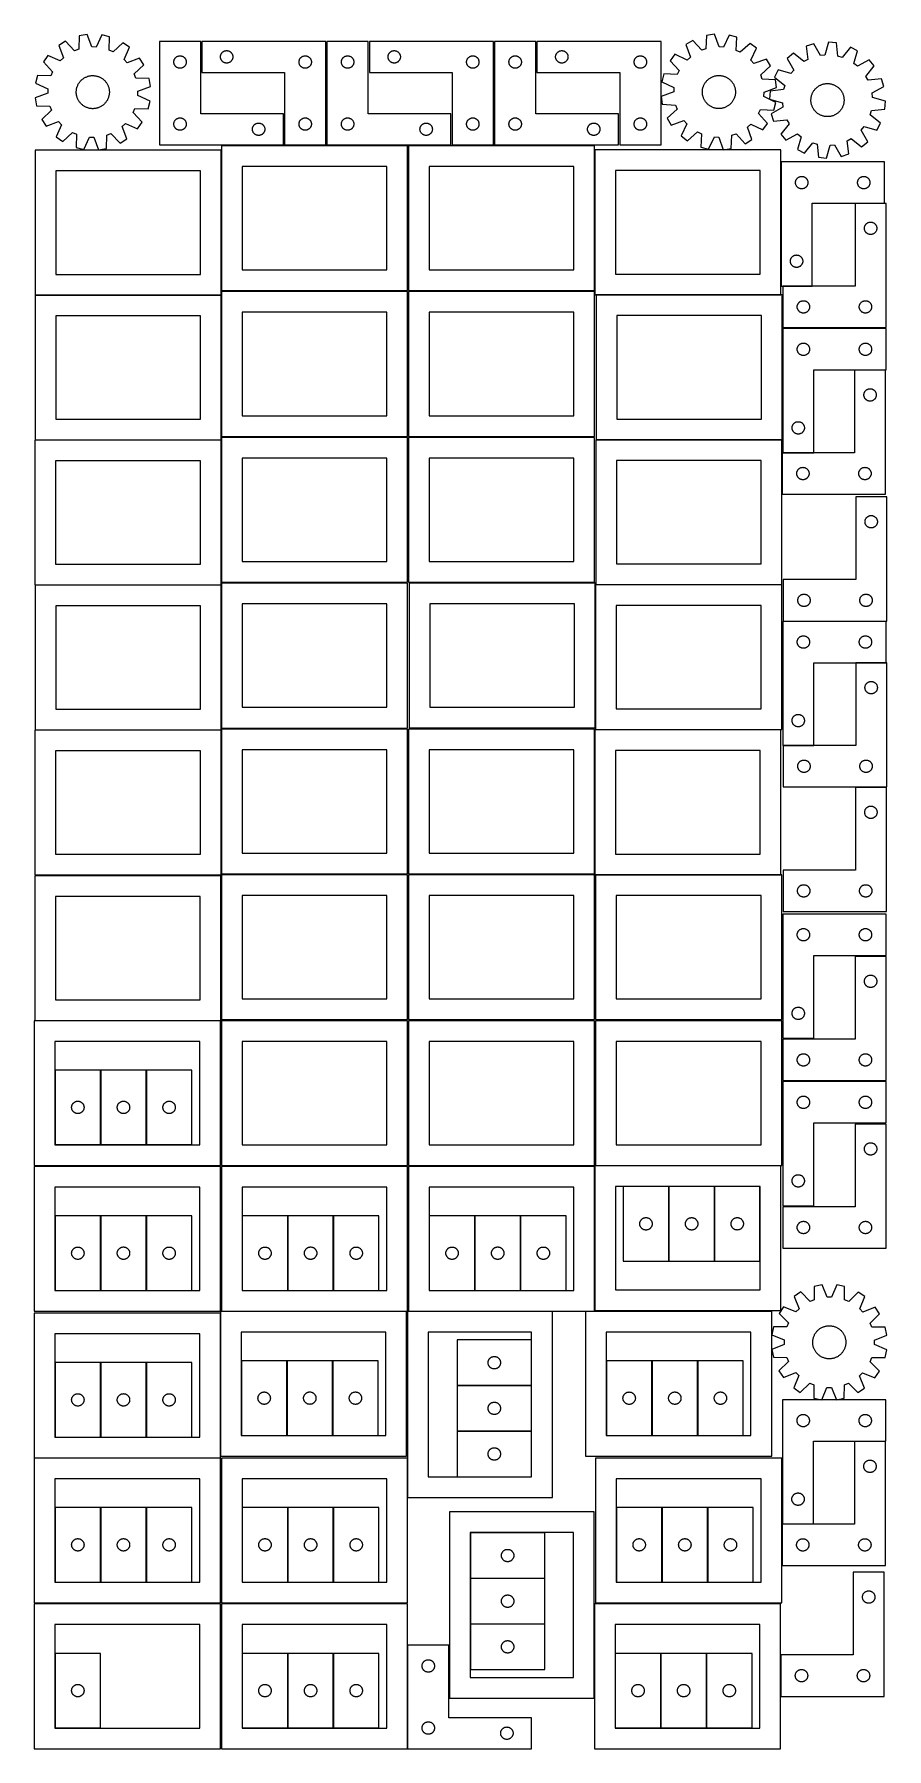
# Model space of a CAD drawing. Header units: millimetres. Extents: x 7 to 1243, y 7 to 2493.
import ezdxf

# ---------------------------------------------------------------- set-up
doc = ezdxf.new("R2010")
doc.units = ezdxf.units.MM
doc.layers.add('CUT', color=7, linetype='CONTINUOUS', true_color=0x000000)

msp = doc.modelspace()

# ---------------------------------------------------------------- linework, layer by layer
at = {"layer": 'CUT'}
for p, q in [((71.695946, 2491.223037), (71.096984, 2471.85596)), ((83.068092, 2493.162045), (71.695946, 2491.223037)), ((90.051004, 2475.087717), (83.068092, 2493.162045)), ((104.443234, 2492.574754), (96.478406, 2474.911121)), ((115.691754, 2490.014232), (104.443234, 2492.574754)), ((115.226377, 2470.643485), (115.691754, 2490.014232)), ((982.201469, 2491.828088), (981.129178, 2472.481445)), ((993.617623, 2493.488478), (982.201469, 2491.828088)), ((1000.156546, 2475.248826), (993.617623, 2493.488478)), ((1014.972017, 2492.378758), (1006.577709, 2474.915139)), ((1026.154572, 2489.543986), (1014.972017, 2492.378758)), ((1025.215736, 2470.190407), (1026.154572, 2489.543986)), ((26.42889, 2462.743138), (19.758654, 2453.33073)), ((44.147035, 2454.900322), (26.42889, 2462.743138)), ((51.723143, 2483.585711), (41.958676, 2477.442368)), ((41.958676, 2477.442368), (48.816767, 2459.32031)), ((65.091258, 2469.559453), (51.723143, 2483.585711)), ((71.096984, 2471.85596), (65.091258, 2469.559453)), ((96.478406, 2474.911121), (90.051004, 2475.087717)), ((121.096942, 2468.020672), (115.226377, 2470.643485)), ((135.215063, 2481.291733), (121.096942, 2468.020672)), ((144.627471, 2474.621497), (135.215063, 2481.291733)), ((136.784655, 2456.903353), (144.627471, 2474.621497)), ((248.041929, 2483.251528), (188.041929, 2483.251528)), ((188.041929, 2483.251528), (188.041929, 2333.251528)), ((216.286116, 2462.078596), (216.867193, 2462.174532)), ((216.867193, 2462.174532), (217.4533, 2462.232259)), ((217.4533, 2462.232259), (218.041929, 2462.251528)), ((218.041929, 2462.251528), (218.630557, 2462.232259)), ((218.630557, 2462.232259), (219.216664, 2462.174532)), ((219.216664, 2462.174532), (219.797742, 2462.078596)), ((248.041929, 2378.251528), (248.041929, 2483.251528)), ((429.680781, 2483.251532), (249.680781, 2483.251532)), ((249.680781, 2483.251532), (249.680781, 2438.251532)), ((276.757777, 2461.926268), (276.853713, 2462.507345)), ((276.853713, 2462.507345), (276.987448, 2463.080903)), ((276.987448, 2463.080903), (277.158409, 2463.644487)), ((277.158409, 2463.644487), (277.365865, 2464.195683)), ((277.365865, 2464.195683), (277.608926, 2464.73213)), ((277.608926, 2464.73213), (277.886552, 2465.251532)), ((277.886552, 2465.251532), (278.197554, 2465.751664)), ((278.197554, 2465.751664), (278.5406, 2466.230385)), ((278.5406, 2466.230385), (278.914222, 2466.685644)), ((278.914222, 2466.685644), (279.31682, 2467.115493)), ((279.31682, 2467.115493), (279.746668, 2467.51809)), ((279.746668, 2467.51809), (280.201928, 2467.891712)), ((280.201928, 2467.891712), (280.680648, 2468.234758)), ((280.680648, 2468.234758), (281.180781, 2468.54576)), ((281.180781, 2468.54576), (281.700182, 2468.823387)), ((281.700182, 2468.823387), (282.23663, 2469.066448)), ((282.23663, 2469.066448), (282.787825, 2469.273903)), ((282.787825, 2469.273903), (283.351409, 2469.444864)), ((283.351409, 2469.444864), (283.924968, 2469.578599)), ((283.924968, 2469.578599), (284.506045, 2469.674536)), ((284.506045, 2469.674536), (285.092152, 2469.732262)), ((285.092152, 2469.732262), (285.680781, 2469.751532)), ((285.680781, 2469.751532), (286.269409, 2469.732262)), ((286.269409, 2469.732262), (286.855516, 2469.674536)), ((286.855516, 2469.674536), (287.436593, 2469.578599)), ((287.436593, 2469.578599), (288.010152, 2469.444864)), ((288.010152, 2469.444864), (288.573736, 2469.273903)), ((288.573736, 2469.273903), (289.124931, 2469.066448)), ((289.124931, 2469.066448), (289.661379, 2468.823387)), ((289.661379, 2468.823387), (290.180781, 2468.54576)), ((290.180781, 2468.54576), (290.680913, 2468.234758)), ((290.680913, 2468.234758), (291.159633, 2467.891712)), ((291.159633, 2467.891712), (291.614893, 2467.51809)), ((291.614893, 2467.51809), (292.044742, 2467.115493)), ((292.044742, 2467.115493), (292.447339, 2466.685644)), ((292.447339, 2466.685644), (292.820961, 2466.230385)), ((292.820961, 2466.230385), (293.164007, 2465.751664)), ((293.164007, 2465.751664), (293.475009, 2465.251532)), ((293.475009, 2465.251532), (293.752635, 2464.73213)), ((293.752635, 2464.73213), (293.995696, 2464.195683)), ((293.995696, 2464.195683), (294.203152, 2463.644487)), ((294.203152, 2463.644487), (294.374113, 2463.080903)), ((294.374113, 2463.080903), (294.507848, 2462.507345)), ((294.507848, 2462.507345), (294.603784, 2461.926268)), ((397.924968, 2462.078599), (398.506045, 2462.174536)), ((398.506045, 2462.174536), (399.092152, 2462.232262)), ((399.092152, 2462.232262), (399.680781, 2462.251532)), ((399.680781, 2462.251532), (400.269409, 2462.232262)), ((400.269409, 2462.232262), (400.855516, 2462.174536)), ((400.855516, 2462.174536), (401.436593, 2462.078599)), ((429.680781, 2333.251532), (429.680781, 2483.251532)), ((491.201719, 2483.251528), (431.201719, 2483.251528)), ((431.201719, 2483.251528), (431.201719, 2333.251528)), ((459.445906, 2462.078596), (460.026983, 2462.174532)), ((460.026983, 2462.174532), (460.613091, 2462.232259)), ((460.613091, 2462.232259), (461.201719, 2462.251528)), ((461.201719, 2462.251528), (461.790347, 2462.232259)), ((461.790347, 2462.232259), (462.376454, 2462.174532)), ((462.376454, 2462.174532), (462.957532, 2462.078596)), ((491.201719, 2378.251528), (491.201719, 2483.251528)), ((672.84051, 2483.251532), (492.84051, 2483.251532)), ((492.84051, 2483.251532), (492.84051, 2438.251532)), ((519.917506, 2461.926268), (520.013442, 2462.507345)), ((520.013442, 2462.507345), (520.147177, 2463.080903)), ((520.147177, 2463.080903), (520.318138, 2463.644487)), ((520.318138, 2463.644487), (520.525594, 2464.195683)), ((520.525594, 2464.195683), (520.768655, 2464.73213)), ((520.768655, 2464.73213), (521.046281, 2465.251532)), ((521.046281, 2465.251532), (521.357283, 2465.751664)), ((521.357283, 2465.751664), (521.700329, 2466.230385)), ((521.700329, 2466.230385), (522.073951, 2466.685644)), ((522.073951, 2466.685644), (522.476549, 2467.115493)), ((522.476549, 2467.115493), (522.906397, 2467.51809)), ((522.906397, 2467.51809), (523.361657, 2467.891712)), ((523.361657, 2467.891712), (523.840377, 2468.234758)), ((523.840377, 2468.234758), (524.34051, 2468.54576)), ((524.34051, 2468.54576), (524.859911, 2468.823387)), ((524.859911, 2468.823387), (525.396359, 2469.066448)), ((525.396359, 2469.066448), (525.947554, 2469.273903)), ((525.947554, 2469.273903), (526.511138, 2469.444864)), ((526.511138, 2469.444864), (527.084697, 2469.578599)), ((527.084697, 2469.578599), (527.665774, 2469.674536)), ((527.665774, 2469.674536), (528.251881, 2469.732262)), ((528.251881, 2469.732262), (528.84051, 2469.751532)), ((528.84051, 2469.751532), (529.429138, 2469.732262)), ((529.429138, 2469.732262), (530.015245, 2469.674536)), ((530.015245, 2469.674536), (530.596322, 2469.578599)), ((530.596322, 2469.578599), (531.169881, 2469.444864)), ((531.169881, 2469.444864), (531.733465, 2469.273903)), ((531.733465, 2469.273903), (532.28466, 2469.066448)), ((532.28466, 2469.066448), (532.821108, 2468.823387)), ((532.821108, 2468.823387), (533.34051, 2468.54576)), ((533.34051, 2468.54576), (533.840642, 2468.234758)), ((533.840642, 2468.234758), (534.319362, 2467.891712)), ((534.319362, 2467.891712), (534.774622, 2467.51809)), ((534.774622, 2467.51809), (535.204471, 2467.115493)), ((535.204471, 2467.115493), (535.607068, 2466.685644)), ((535.607068, 2466.685644), (535.98069, 2466.230385)), ((535.98069, 2466.230385), (536.323736, 2465.751664)), ((536.323736, 2465.751664), (536.634738, 2465.251532)), ((536.634738, 2465.251532), (536.912364, 2464.73213)), ((536.912364, 2464.73213), (537.155425, 2464.195683)), ((537.155425, 2464.195683), (537.362881, 2463.644487)), ((537.362881, 2463.644487), (537.533842, 2463.080903)), ((537.533842, 2463.080903), (537.667577, 2462.507345)), ((537.667577, 2462.507345), (537.763513, 2461.926268)), ((641.084697, 2462.078599), (641.665774, 2462.174536)), ((641.665774, 2462.174536), (642.251881, 2462.232262)), ((642.251881, 2462.232262), (642.84051, 2462.251532)), ((642.84051, 2462.251532), (643.429138, 2462.232262)), ((643.429138, 2462.232262), (644.015245, 2462.174536)), ((644.015245, 2462.174536), (644.596322, 2462.078599)), ((672.84051, 2333.251532), (672.84051, 2483.251532)), ((734.361509, 2483.251528), (674.361509, 2483.251528)), ((674.361509, 2483.251528), (674.361509, 2333.251528)), ((702.605696, 2462.078596), (703.186773, 2462.174532)), ((703.186773, 2462.174532), (703.772881, 2462.232259)), ((703.772881, 2462.232259), (704.361509, 2462.251528)), ((704.361509, 2462.251528), (704.950137, 2462.232259)), ((704.950137, 2462.232259), (705.536244, 2462.174532)), ((705.536244, 2462.174532), (706.117322, 2462.078596)), ((734.361509, 2378.251528), (734.361509, 2483.251528)), ((916.0003, 2483.251532), (736.0003, 2483.251532)), ((736.0003, 2483.251532), (736.0003, 2438.251532)), ((763.077296, 2461.926268), (763.173232, 2462.507345)), ((763.173232, 2462.507345), (763.306967, 2463.080903)), ((763.306967, 2463.080903), (763.477928, 2463.644487)), ((763.477928, 2463.644487), (763.685384, 2464.195683)), ((763.685384, 2464.195683), (763.928445, 2464.73213)), ((763.928445, 2464.73213), (764.206071, 2465.251532)), ((764.206071, 2465.251532), (764.517073, 2465.751664)), ((764.517073, 2465.751664), (764.86012, 2466.230385)), ((764.86012, 2466.230385), (765.233741, 2466.685644)), ((765.233741, 2466.685644), (765.636339, 2467.115493)), ((765.636339, 2467.115493), (766.066187, 2467.51809)), ((766.066187, 2467.51809), (766.521447, 2467.891712)), ((766.521447, 2467.891712), (767.000167, 2468.234758)), ((767.000167, 2468.234758), (767.5003, 2468.54576)), ((767.5003, 2468.54576), (768.019701, 2468.823387)), ((768.019701, 2468.823387), (768.556149, 2469.066448)), ((768.556149, 2469.066448), (769.107344, 2469.273903)), ((769.107344, 2469.273903), (769.670928, 2469.444864)), ((769.670928, 2469.444864), (770.244487, 2469.578599)), ((770.244487, 2469.578599), (770.825564, 2469.674536)), ((770.825564, 2469.674536), (771.411671, 2469.732262)), ((771.411671, 2469.732262), (772.0003, 2469.751532)), ((772.0003, 2469.751532), (772.588928, 2469.732262)), ((772.588928, 2469.732262), (773.175035, 2469.674536)), ((773.175035, 2469.674536), (773.756112, 2469.578599)), ((773.756112, 2469.578599), (774.329671, 2469.444864)), ((774.329671, 2469.444864), (774.893255, 2469.273903)), ((774.893255, 2469.273903), (775.44445, 2469.066448)), ((775.44445, 2469.066448), (775.980898, 2468.823387)), ((775.980898, 2468.823387), (776.5003, 2468.54576)), ((776.5003, 2468.54576), (777.000432, 2468.234758)), ((777.000432, 2468.234758), (777.479152, 2467.891712)), ((777.479152, 2467.891712), (777.934412, 2467.51809)), ((777.934412, 2467.51809), (778.364261, 2467.115493)), ((778.364261, 2467.115493), (778.766858, 2466.685644)), ((778.766858, 2466.685644), (779.14048, 2466.230385)), ((779.14048, 2466.230385), (779.483526, 2465.751664)), ((779.483526, 2465.751664), (779.794528, 2465.251532)), ((779.794528, 2465.251532), (780.072154, 2464.73213)), ((780.072154, 2464.73213), (780.315215, 2464.195683)), ((780.315215, 2464.195683), (780.522671, 2463.644487)), ((780.522671, 2463.644487), (780.693632, 2463.080903)), ((780.693632, 2463.080903), (780.827367, 2462.507345)), ((780.827367, 2462.507345), (780.923303, 2461.926268)), ((884.244487, 2462.078599), (884.825564, 2462.174536)), ((884.825564, 2462.174536), (885.411671, 2462.232262)), ((885.411671, 2462.232262), (886.0003, 2462.251532)), ((886.0003, 2462.251532), (886.588928, 2462.232262)), ((886.588928, 2462.232262), (887.175035, 2462.174536)), ((887.175035, 2462.174536), (887.756112, 2462.078599)), ((916.0003, 2333.251532), (916.0003, 2483.251532)), ((936.251636, 2464.463443), (929.353269, 2455.21693)), ((953.772735, 2456.189778), (936.251636, 2464.463443)), ((962.04791, 2484.681363), (952.136163, 2478.778589)), ((952.136163, 2478.778589), (958.549135, 2460.494273)), ((975.0691, 2470.332459), (962.04791, 2484.681363)), ((981.129178, 2472.481445), (975.0691, 2470.332459)), ((1006.577709, 2474.915139), (1000.156546, 2475.248826)), ((1031.020421, 2467.424847), (1025.215736, 2470.190407)), ((1045.458788, 2480.346766), (1031.020421, 2467.424847)), ((1054.705301, 2473.448399), (1045.458788, 2480.346766)), ((1046.431635, 2455.927301), (1054.705301, 2473.448399)), ((1108.029519, 2465.865458), (1099.19845, 2458.442677)), ((1123.192682, 2453.802252), (1108.029519, 2465.865458)), ((1137.767535, 2479.644516), (1126.768116, 2476.166265)), ((1126.768116, 2476.166265), (1128.827288, 2456.899656)), ((1147.160082, 2462.696876), (1137.767535, 2479.644516)), ((1153.551104, 2463.402234), (1147.160082, 2462.696876)), ((1159.021689, 2481.99027), (1153.551104, 2463.402234)), ((1170.514897, 2480.99446), (1159.021689, 2481.99027)), ((1172.706897, 2461.742511), (1170.514897, 2480.99446)), ((1191.048856, 2475.028042), (1178.88136, 2459.948438)), ((1201.286115, 2469.709773), (1191.048856, 2475.028042)), ((1195.943858, 2451.084449), (1201.286115, 2469.709773)), ((19.758654, 2453.33073), (33.029716, 2439.212609)), ((33.029716, 2439.212609), (30.406902, 2433.342044)), ((48.816767, 2459.32031), (44.147035, 2454.900322)), ((141.204643, 2452.233621), (136.784655, 2456.903353)), ((159.326701, 2459.091711), (141.204643, 2452.233621)), ((151.443786, 2435.959129), (165.470044, 2449.327245)), ((165.470044, 2449.327245), (159.326701, 2459.091711)), ((209.041929, 2453.251528), (209.061198, 2453.840156)), ((209.061198, 2452.6629), (209.041929, 2453.251528)), ((209.061198, 2453.840156), (209.118925, 2454.426264)), ((209.118925, 2452.076793), (209.061198, 2452.6629)), ((209.118925, 2454.426264), (209.214861, 2455.007341)), ((209.214861, 2451.495715), (209.118925, 2452.076793)), ((209.214861, 2455.007341), (209.348596, 2455.5809)), ((209.348596, 2450.922157), (209.214861, 2451.495715)), ((209.348596, 2455.5809), (209.519557, 2456.144483)), ((209.519557, 2450.358573), (209.348596, 2450.922157)), ((209.519557, 2456.144483), (209.727013, 2456.695679)), ((209.727013, 2449.807377), (209.519557, 2450.358573)), ((209.727013, 2456.695679), (209.970074, 2457.232127)), ((209.970074, 2449.27093), (209.727013, 2449.807377)), ((209.970074, 2457.232127), (210.2477, 2457.751528)), ((210.2477, 2448.751528), (209.970074, 2449.27093)), ((210.2477, 2457.751528), (210.558702, 2458.25166)), ((210.558702, 2448.251396), (210.2477, 2448.751528)), ((210.558702, 2458.25166), (210.901749, 2458.730381)), ((210.901749, 2447.772675), (210.558702, 2448.251396)), ((210.901749, 2458.730381), (211.27537, 2459.185641)), ((211.27537, 2447.317416), (210.901749, 2447.772675)), ((211.27537, 2459.185641), (211.677968, 2459.615489)), ((211.677968, 2446.887567), (211.27537, 2447.317416)), ((211.677968, 2459.615489), (212.107816, 2460.018087)), ((212.107816, 2446.48497), (211.677968, 2446.887567)), ((212.107816, 2460.018087), (212.563076, 2460.391708)), ((212.563076, 2446.111348), (212.107816, 2446.48497)), ((212.563076, 2460.391708), (213.041797, 2460.734755)), ((213.041797, 2445.768302), (212.563076, 2446.111348)), ((213.041797, 2460.734755), (213.541929, 2461.045757)), ((213.541929, 2445.4573), (213.041797, 2445.768302)), ((213.541929, 2461.045757), (214.06133, 2461.323383)), ((214.06133, 2445.179674), (213.541929, 2445.4573)), ((214.06133, 2461.323383), (214.597778, 2461.566444)), ((214.597778, 2444.936613), (214.06133, 2445.179674)), ((214.597778, 2461.566444), (215.148973, 2461.773899)), ((215.148973, 2444.729157), (214.597778, 2444.936613)), ((215.148973, 2461.773899), (215.712557, 2461.944861)), ((215.712557, 2444.558196), (215.148973, 2444.729157)), ((215.712557, 2461.944861), (216.286116, 2462.078596)), ((216.286116, 2444.424461), (215.712557, 2444.558196)), ((216.867193, 2444.328525), (216.286116, 2444.424461)), ((217.4533, 2444.270798), (216.867193, 2444.328525)), ((218.041929, 2444.251528), (217.4533, 2444.270798)), ((218.630557, 2444.270798), (218.041929, 2444.251528)), ((219.216664, 2444.328525), (218.630557, 2444.270798)), ((219.797742, 2444.424461), (219.216664, 2444.328525)), ((219.797742, 2462.078596), (220.3713, 2461.944861)), ((220.3713, 2444.558196), (219.797742, 2444.424461)), ((220.3713, 2461.944861), (220.934884, 2461.773899)), ((220.934884, 2444.729157), (220.3713, 2444.558196)), ((220.934884, 2461.773899), (221.48608, 2461.566444)), ((221.48608, 2444.936613), (220.934884, 2444.729157)), ((221.48608, 2461.566444), (222.022527, 2461.323383)), ((222.022527, 2445.179674), (221.48608, 2444.936613)), ((222.022527, 2461.323383), (222.541929, 2461.045757)), ((222.541929, 2445.4573), (222.022527, 2445.179674)), ((222.541929, 2461.045757), (223.042061, 2460.734755)), ((223.042061, 2445.768302), (222.541929, 2445.4573)), ((223.042061, 2460.734755), (223.520781, 2460.391708)), ((223.520781, 2446.111348), (223.042061, 2445.768302)), ((223.520781, 2460.391708), (223.976041, 2460.018087)), ((223.976041, 2446.48497), (223.520781, 2446.111348)), ((223.976041, 2460.018087), (224.40589, 2459.615489)), ((224.40589, 2446.887567), (223.976041, 2446.48497)), ((224.40589, 2459.615489), (224.808487, 2459.185641)), ((224.808487, 2447.317416), (224.40589, 2446.887567)), ((224.808487, 2459.185641), (225.182109, 2458.730381)), ((225.182109, 2447.772675), (224.808487, 2447.317416)), ((225.182109, 2458.730381), (225.525155, 2458.25166)), ((225.525155, 2448.251396), (225.182109, 2447.772675)), ((225.525155, 2458.25166), (225.836157, 2457.751528)), ((225.836157, 2448.751528), (225.525155, 2448.251396)), ((225.836157, 2457.751528), (226.113783, 2457.232127)), ((226.113783, 2449.27093), (225.836157, 2448.751528)), ((226.113783, 2457.232127), (226.356844, 2456.695679)), ((226.356844, 2449.807377), (226.113783, 2449.27093)), ((226.356844, 2456.695679), (226.5643, 2456.144483)), ((226.5643, 2450.358573), (226.356844, 2449.807377)), ((226.5643, 2456.144483), (226.735261, 2455.5809)), ((226.735261, 2450.922157), (226.5643, 2450.358573)), ((226.735261, 2455.5809), (226.868996, 2455.007341)), ((226.868996, 2451.495715), (226.735261, 2450.922157)), ((226.868996, 2455.007341), (226.964932, 2454.426264)), ((226.964932, 2452.076793), (226.868996, 2451.495715)), ((226.964932, 2454.426264), (227.022659, 2453.840156)), ((227.022659, 2452.6629), (226.964932, 2452.076793)), ((227.022659, 2453.840156), (227.041929, 2453.251528)), ((227.041929, 2453.251528), (227.022659, 2452.6629)), ((249.680781, 2438.251532), (369.680781, 2438.251532)), ((276.680781, 2460.751532), (276.70005, 2461.34016)), ((276.70005, 2460.162904), (276.680781, 2460.751532)), ((276.70005, 2461.34016), (276.757777, 2461.926268)), ((276.757777, 2459.576796), (276.70005, 2460.162904)), ((276.853713, 2458.995719), (276.757777, 2459.576796)), ((276.987448, 2458.42216), (276.853713, 2458.995719)), ((277.158409, 2457.858577), (276.987448, 2458.42216)), ((277.365865, 2457.307381), (277.158409, 2457.858577)), ((277.608926, 2456.770934), (277.365865, 2457.307381)), ((277.886552, 2456.251532), (277.608926, 2456.770934)), ((278.197554, 2455.7514), (277.886552, 2456.251532)), ((278.5406, 2455.272679), (278.197554, 2455.7514)), ((278.914222, 2454.81742), (278.5406, 2455.272679)), ((279.31682, 2454.387571), (278.914222, 2454.81742)), ((279.746668, 2453.984974), (279.31682, 2454.387571)), ((280.201928, 2453.611352), (279.746668, 2453.984974)), ((280.680648, 2453.268305), (280.201928, 2453.611352)), ((281.180781, 2452.957303), (280.680648, 2453.268305)), ((281.700182, 2452.679677), (281.180781, 2452.957303)), ((282.23663, 2452.436616), (281.700182, 2452.679677)), ((282.787825, 2452.229161), (282.23663, 2452.436616)), ((283.351409, 2452.058199), (282.787825, 2452.229161)), ((283.924968, 2451.924464), (283.351409, 2452.058199)), ((284.506045, 2451.828528), (283.924968, 2451.924464)), ((285.092152, 2451.770802), (284.506045, 2451.828528)), ((285.680781, 2451.751532), (285.092152, 2451.770802)), ((286.269409, 2451.770802), (285.680781, 2451.751532)), ((286.855516, 2451.828528), (286.269409, 2451.770802)), ((287.436593, 2451.924464), (286.855516, 2451.828528)), ((288.010152, 2452.058199), (287.436593, 2451.924464)), ((288.573736, 2452.229161), (288.010152, 2452.058199)), ((289.124931, 2452.436616), (288.573736, 2452.229161)), ((289.661379, 2452.679677), (289.124931, 2452.436616)), ((290.180781, 2452.957303), (289.661379, 2452.679677)), ((290.680913, 2453.268305), (290.180781, 2452.957303)), ((291.159633, 2453.611352), (290.680913, 2453.268305)), ((291.614893, 2453.984974), (291.159633, 2453.611352)), ((292.044742, 2454.387571), (291.614893, 2453.984974)), ((292.447339, 2454.81742), (292.044742, 2454.387571)), ((292.820961, 2455.272679), (292.447339, 2454.81742)), ((293.164007, 2455.7514), (292.820961, 2455.272679)), ((293.475009, 2456.251532), (293.164007, 2455.7514)), ((293.752635, 2456.770934), (293.475009, 2456.251532)), ((293.995696, 2457.307381), (293.752635, 2456.770934)), ((294.203152, 2457.858577), (293.995696, 2457.307381)), ((294.374113, 2458.42216), (294.203152, 2457.858577)), ((294.507848, 2458.995719), (294.374113, 2458.42216)), ((294.603784, 2459.576796), (294.507848, 2458.995719)), ((294.603784, 2461.926268), (294.661511, 2461.34016)), ((294.661511, 2460.162904), (294.603784, 2459.576796)), ((294.661511, 2461.34016), (294.680781, 2460.751532)), ((294.680781, 2460.751532), (294.661511, 2460.162904)), ((369.680781, 2438.251532), (369.680781, 2333.251532)), ((390.680781, 2453.251532), (390.70005, 2453.84016)), ((390.70005, 2452.662904), (390.680781, 2453.251532)), ((390.70005, 2453.84016), (390.757777, 2454.426268)), ((390.757777, 2452.076796), (390.70005, 2452.662904)), ((390.757777, 2454.426268), (390.853713, 2455.007345)), ((390.853713, 2451.495719), (390.757777, 2452.076796)), ((390.853713, 2455.007345), (390.987448, 2455.580903)), ((390.987448, 2450.92216), (390.853713, 2451.495719)), ((390.987448, 2455.580903), (391.158409, 2456.144487)), ((391.158409, 2450.358577), (390.987448, 2450.92216)), ((391.158409, 2456.144487), (391.365865, 2456.695683)), ((391.365865, 2449.807381), (391.158409, 2450.358577)), ((391.365865, 2456.695683), (391.608926, 2457.23213)), ((391.608926, 2449.270934), (391.365865, 2449.807381)), ((391.608926, 2457.23213), (391.886552, 2457.751532)), ((391.886552, 2448.751532), (391.608926, 2449.270934)), ((391.886552, 2457.751532), (392.197554, 2458.251664)), ((392.197554, 2448.2514), (391.886552, 2448.751532)), ((392.197554, 2458.251664), (392.5406, 2458.730385)), ((392.5406, 2447.772679), (392.197554, 2448.2514)), ((392.5406, 2458.730385), (392.914222, 2459.185644)), ((392.914222, 2447.31742), (392.5406, 2447.772679)), ((392.914222, 2459.185644), (393.31682, 2459.615493)), ((393.31682, 2446.887571), (392.914222, 2447.31742)), ((393.31682, 2459.615493), (393.746668, 2460.01809)), ((393.746668, 2446.484974), (393.31682, 2446.887571)), ((393.746668, 2460.01809), (394.201928, 2460.391712)), ((394.201928, 2446.111352), (393.746668, 2446.484974)), ((394.201928, 2460.391712), (394.680648, 2460.734758)), ((394.680648, 2445.768305), (394.201928, 2446.111352)), ((394.680648, 2460.734758), (395.180781, 2461.04576)), ((395.180781, 2445.457303), (394.680648, 2445.768305)), ((395.180781, 2461.04576), (395.700182, 2461.323387)), ((395.700182, 2445.179677), (395.180781, 2445.457303)), ((395.700182, 2461.323387), (396.23663, 2461.566448)), ((396.23663, 2444.936616), (395.700182, 2445.179677)), ((396.23663, 2461.566448), (396.787825, 2461.773903)), ((396.787825, 2444.729161), (396.23663, 2444.936616)), ((396.787825, 2461.773903), (397.351409, 2461.944864)), ((397.351409, 2444.558199), (396.787825, 2444.729161)), ((397.351409, 2461.944864), (397.924968, 2462.078599)), ((397.924968, 2444.424464), (397.351409, 2444.558199)), ((398.506045, 2444.328528), (397.924968, 2444.424464)), ((399.092152, 2444.270802), (398.506045, 2444.328528)), ((399.680781, 2444.251532), (399.092152, 2444.270802)), ((400.269409, 2444.270802), (399.680781, 2444.251532)), ((400.855516, 2444.328528), (400.269409, 2444.270802)), ((401.436593, 2444.424464), (400.855516, 2444.328528)), ((401.436593, 2462.078599), (402.010152, 2461.944864)), ((402.010152, 2444.558199), (401.436593, 2444.424464)), ((402.010152, 2461.944864), (402.573736, 2461.773903)), ((402.573736, 2444.729161), (402.010152, 2444.558199)), ((402.573736, 2461.773903), (403.124931, 2461.566448)), ((403.124931, 2444.936616), (402.573736, 2444.729161)), ((403.124931, 2461.566448), (403.661379, 2461.323387)), ((403.661379, 2445.179677), (403.124931, 2444.936616)), ((403.661379, 2461.323387), (404.180781, 2461.04576)), ((404.180781, 2445.457303), (403.661379, 2445.179677)), ((404.180781, 2461.04576), (404.680913, 2460.734758)), ((404.680913, 2445.768305), (404.180781, 2445.457303)), ((404.680913, 2460.734758), (405.159633, 2460.391712)), ((405.159633, 2446.111352), (404.680913, 2445.768305)), ((405.159633, 2460.391712), (405.614893, 2460.01809)), ((405.614893, 2446.484974), (405.159633, 2446.111352)), ((405.614893, 2460.01809), (406.044742, 2459.615493)), ((406.044742, 2446.887571), (405.614893, 2446.484974)), ((406.044742, 2459.615493), (406.447339, 2459.185644)), ((406.447339, 2447.31742), (406.044742, 2446.887571)), ((406.447339, 2459.185644), (406.820961, 2458.730385)), ((406.820961, 2447.772679), (406.447339, 2447.31742)), ((406.820961, 2458.730385), (407.164007, 2458.251664)), ((407.164007, 2448.2514), (406.820961, 2447.772679)), ((407.164007, 2458.251664), (407.475009, 2457.751532)), ((407.475009, 2448.751532), (407.164007, 2448.2514)), ((407.475009, 2457.751532), (407.752635, 2457.23213)), ((407.752635, 2449.270934), (407.475009, 2448.751532)), ((407.752635, 2457.23213), (407.995696, 2456.695683)), ((407.995696, 2449.807381), (407.752635, 2449.270934)), ((407.995696, 2456.695683), (408.203152, 2456.144487)), ((408.203152, 2450.358577), (407.995696, 2449.807381)), ((408.203152, 2456.144487), (408.374113, 2455.580903)), ((408.374113, 2450.92216), (408.203152, 2450.358577)), ((408.374113, 2455.580903), (408.507848, 2455.007345)), ((408.507848, 2451.495719), (408.374113, 2450.92216)), ((408.507848, 2455.007345), (408.603784, 2454.426268)), ((408.603784, 2452.076796), (408.507848, 2451.495719)), ((408.603784, 2454.426268), (408.661511, 2453.84016)), ((408.661511, 2452.662904), (408.603784, 2452.076796)), ((408.661511, 2453.84016), (408.680781, 2453.251532)), ((408.680781, 2453.251532), (408.661511, 2452.662904)), ((452.201719, 2453.251528), (452.220988, 2453.840156)), ((452.220988, 2452.6629), (452.201719, 2453.251528)), ((452.220988, 2453.840156), (452.278715, 2454.426264)), ((452.278715, 2452.076793), (452.220988, 2452.6629)), ((452.278715, 2454.426264), (452.374651, 2455.007341)), ((452.374651, 2451.495715), (452.278715, 2452.076793)), ((452.374651, 2455.007341), (452.508386, 2455.5809)), ((452.508386, 2450.922157), (452.374651, 2451.495715)), ((452.508386, 2455.5809), (452.679348, 2456.144483)), ((452.679348, 2450.358573), (452.508386, 2450.922157)), ((452.679348, 2456.144483), (452.886803, 2456.695679)), ((452.886803, 2449.807377), (452.679348, 2450.358573)), ((452.886803, 2456.695679), (453.129864, 2457.232127)), ((453.129864, 2449.27093), (452.886803, 2449.807377)), ((453.129864, 2457.232127), (453.40749, 2457.751528)), ((453.40749, 2448.751528), (453.129864, 2449.27093)), ((453.40749, 2457.751528), (453.718492, 2458.25166)), ((453.718492, 2448.251396), (453.40749, 2448.751528)), ((453.718492, 2458.25166), (454.061539, 2458.730381)), ((454.061539, 2447.772675), (453.718492, 2448.251396)), ((454.061539, 2458.730381), (454.43516, 2459.185641)), ((454.43516, 2447.317416), (454.061539, 2447.772675)), ((454.43516, 2459.185641), (454.837758, 2459.615489)), ((454.837758, 2446.887567), (454.43516, 2447.317416)), ((454.837758, 2459.615489), (455.267606, 2460.018087)), ((455.267606, 2446.48497), (454.837758, 2446.887567)), ((455.267606, 2460.018087), (455.722866, 2460.391708)), ((455.722866, 2446.111348), (455.267606, 2446.48497)), ((455.722866, 2460.391708), (456.201587, 2460.734755)), ((456.201587, 2445.768302), (455.722866, 2446.111348)), ((456.201587, 2460.734755), (456.701719, 2461.045757)), ((456.701719, 2445.4573), (456.201587, 2445.768302)), ((456.701719, 2461.045757), (457.22112, 2461.323383)), ((457.22112, 2445.179674), (456.701719, 2445.4573)), ((457.22112, 2461.323383), (457.757568, 2461.566444)), ((457.757568, 2444.936613), (457.22112, 2445.179674)), ((457.757568, 2461.566444), (458.308763, 2461.773899)), ((458.308763, 2444.729157), (457.757568, 2444.936613)), ((458.308763, 2461.773899), (458.872347, 2461.944861)), ((458.872347, 2444.558196), (458.308763, 2444.729157)), ((458.872347, 2461.944861), (459.445906, 2462.078596)), ((459.445906, 2444.424461), (458.872347, 2444.558196)), ((460.026983, 2444.328525), (459.445906, 2444.424461)), ((460.613091, 2444.270798), (460.026983, 2444.328525)), ((461.201719, 2444.251528), (460.613091, 2444.270798)), ((461.790347, 2444.270798), (461.201719, 2444.251528)), ((462.376454, 2444.328525), (461.790347, 2444.270798)), ((462.957532, 2444.424461), (462.376454, 2444.328525)), ((462.957532, 2462.078596), (463.53109, 2461.944861)), ((463.53109, 2444.558196), (462.957532, 2444.424461)), ((463.53109, 2461.944861), (464.094674, 2461.773899)), ((464.094674, 2444.729157), (463.53109, 2444.558196)), ((464.094674, 2461.773899), (464.64587, 2461.566444)), ((464.64587, 2444.936613), (464.094674, 2444.729157)), ((464.64587, 2461.566444), (465.182317, 2461.323383)), ((465.182317, 2445.179674), (464.64587, 2444.936613)), ((465.182317, 2461.323383), (465.701719, 2461.045757)), ((465.701719, 2445.4573), (465.182317, 2445.179674)), ((465.701719, 2461.045757), (466.201851, 2460.734755)), ((466.201851, 2445.768302), (465.701719, 2445.4573)), ((466.201851, 2460.734755), (466.680572, 2460.391708)), ((466.680572, 2446.111348), (466.201851, 2445.768302)), ((466.680572, 2460.391708), (467.135831, 2460.018087)), ((467.135831, 2446.48497), (466.680572, 2446.111348)), ((467.135831, 2460.018087), (467.56568, 2459.615489)), ((467.56568, 2446.887567), (467.135831, 2446.48497)), ((467.56568, 2459.615489), (467.968277, 2459.185641)), ((467.968277, 2447.317416), (467.56568, 2446.887567)), ((467.968277, 2459.185641), (468.341899, 2458.730381)), ((468.341899, 2447.772675), (467.968277, 2447.317416)), ((468.341899, 2458.730381), (468.684945, 2458.25166)), ((468.684945, 2448.251396), (468.341899, 2447.772675)), ((468.684945, 2458.25166), (468.995947, 2457.751528)), ((468.995947, 2448.751528), (468.684945, 2448.251396)), ((468.995947, 2457.751528), (469.273573, 2457.232127)), ((469.273573, 2449.27093), (468.995947, 2448.751528)), ((469.273573, 2457.232127), (469.516634, 2456.695679)), ((469.516634, 2449.807377), (469.273573, 2449.27093)), ((469.516634, 2456.695679), (469.72409, 2456.144483)), ((469.72409, 2450.358573), (469.516634, 2449.807377)), ((469.72409, 2456.144483), (469.895051, 2455.5809)), ((469.895051, 2450.922157), (469.72409, 2450.358573)), ((469.895051, 2455.5809), (470.028786, 2455.007341)), ((470.028786, 2451.495715), (469.895051, 2450.922157)), ((470.028786, 2455.007341), (470.124722, 2454.426264)), ((470.124722, 2452.076793), (470.028786, 2451.495715)), ((470.124722, 2454.426264), (470.182449, 2453.840156)), ((470.182449, 2452.6629), (470.124722, 2452.076793)), ((470.182449, 2453.840156), (470.201719, 2453.251528)), ((470.201719, 2453.251528), (470.182449, 2452.6629)), ((492.84051, 2438.251532), (612.84051, 2438.251532)), ((519.84051, 2460.751532), (519.859779, 2461.34016)), ((519.859779, 2460.162904), (519.84051, 2460.751532)), ((519.859779, 2461.34016), (519.917506, 2461.926268)), ((519.917506, 2459.576796), (519.859779, 2460.162904)), ((520.013442, 2458.995719), (519.917506, 2459.576796)), ((520.147177, 2458.42216), (520.013442, 2458.995719)), ((520.318138, 2457.858577), (520.147177, 2458.42216)), ((520.525594, 2457.307381), (520.318138, 2457.858577)), ((520.768655, 2456.770934), (520.525594, 2457.307381)), ((521.046281, 2456.251532), (520.768655, 2456.770934)), ((521.357283, 2455.7514), (521.046281, 2456.251532)), ((521.700329, 2455.272679), (521.357283, 2455.7514)), ((522.073951, 2454.81742), (521.700329, 2455.272679)), ((522.476549, 2454.387571), (522.073951, 2454.81742)), ((522.906397, 2453.984974), (522.476549, 2454.387571)), ((523.361657, 2453.611352), (522.906397, 2453.984974)), ((523.840377, 2453.268305), (523.361657, 2453.611352)), ((524.34051, 2452.957303), (523.840377, 2453.268305)), ((524.859911, 2452.679677), (524.34051, 2452.957303)), ((525.396359, 2452.436616), (524.859911, 2452.679677)), ((525.947554, 2452.229161), (525.396359, 2452.436616)), ((526.511138, 2452.058199), (525.947554, 2452.229161)), ((527.084697, 2451.924464), (526.511138, 2452.058199)), ((527.665774, 2451.828528), (527.084697, 2451.924464)), ((528.251881, 2451.770802), (527.665774, 2451.828528)), ((528.84051, 2451.751532), (528.251881, 2451.770802)), ((529.429138, 2451.770802), (528.84051, 2451.751532)), ((530.015245, 2451.828528), (529.429138, 2451.770802)), ((530.596322, 2451.924464), (530.015245, 2451.828528)), ((531.169881, 2452.058199), (530.596322, 2451.924464)), ((531.733465, 2452.229161), (531.169881, 2452.058199)), ((532.28466, 2452.436616), (531.733465, 2452.229161)), ((532.821108, 2452.679677), (532.28466, 2452.436616)), ((533.34051, 2452.957303), (532.821108, 2452.679677)), ((533.840642, 2453.268305), (533.34051, 2452.957303)), ((534.319362, 2453.611352), (533.840642, 2453.268305)), ((534.774622, 2453.984974), (534.319362, 2453.611352)), ((535.204471, 2454.387571), (534.774622, 2453.984974)), ((535.607068, 2454.81742), (535.204471, 2454.387571)), ((535.98069, 2455.272679), (535.607068, 2454.81742)), ((536.323736, 2455.7514), (535.98069, 2455.272679)), ((536.634738, 2456.251532), (536.323736, 2455.7514)), ((536.912364, 2456.770934), (536.634738, 2456.251532)), ((537.155425, 2457.307381), (536.912364, 2456.770934)), ((537.362881, 2457.858577), (537.155425, 2457.307381)), ((537.533842, 2458.42216), (537.362881, 2457.858577)), ((537.667577, 2458.995719), (537.533842, 2458.42216)), ((537.763513, 2459.576796), (537.667577, 2458.995719)), ((537.763513, 2461.926268), (537.82124, 2461.34016)), ((537.82124, 2460.162904), (537.763513, 2459.576796)), ((537.82124, 2461.34016), (537.84051, 2460.751532)), ((537.84051, 2460.751532), (537.82124, 2460.162904)), ((612.84051, 2438.251532), (612.84051, 2333.251532)), ((633.84051, 2453.251532), (633.859779, 2453.84016)), ((633.859779, 2452.662904), (633.84051, 2453.251532)), ((633.859779, 2453.84016), (633.917506, 2454.426268)), ((633.917506, 2452.076796), (633.859779, 2452.662904)), ((633.917506, 2454.426268), (634.013442, 2455.007345)), ((634.013442, 2451.495719), (633.917506, 2452.076796)), ((634.013442, 2455.007345), (634.147177, 2455.580903)), ((634.147177, 2450.92216), (634.013442, 2451.495719)), ((634.147177, 2455.580903), (634.318138, 2456.144487)), ((634.318138, 2450.358577), (634.147177, 2450.92216)), ((634.318138, 2456.144487), (634.525594, 2456.695683)), ((634.525594, 2449.807381), (634.318138, 2450.358577)), ((634.525594, 2456.695683), (634.768655, 2457.23213)), ((634.768655, 2449.270934), (634.525594, 2449.807381)), ((634.768655, 2457.23213), (635.046281, 2457.751532)), ((635.046281, 2448.751532), (634.768655, 2449.270934)), ((635.046281, 2457.751532), (635.357283, 2458.251664)), ((635.357283, 2448.2514), (635.046281, 2448.751532)), ((635.357283, 2458.251664), (635.700329, 2458.730385)), ((635.700329, 2447.772679), (635.357283, 2448.2514)), ((635.700329, 2458.730385), (636.073951, 2459.185644)), ((636.073951, 2447.31742), (635.700329, 2447.772679)), ((636.073951, 2459.185644), (636.476549, 2459.615493)), ((636.476549, 2446.887571), (636.073951, 2447.31742)), ((636.476549, 2459.615493), (636.906397, 2460.01809)), ((636.906397, 2446.484974), (636.476549, 2446.887571)), ((636.906397, 2460.01809), (637.361657, 2460.391712)), ((637.361657, 2446.111352), (636.906397, 2446.484974)), ((637.361657, 2460.391712), (637.840377, 2460.734758)), ((637.840377, 2445.768305), (637.361657, 2446.111352)), ((637.840377, 2460.734758), (638.34051, 2461.04576)), ((638.34051, 2445.457303), (637.840377, 2445.768305)), ((638.34051, 2461.04576), (638.859911, 2461.323387)), ((638.859911, 2445.179677), (638.34051, 2445.457303)), ((638.859911, 2461.323387), (639.396359, 2461.566448)), ((639.396359, 2444.936616), (638.859911, 2445.179677)), ((639.396359, 2461.566448), (639.947554, 2461.773903)), ((639.947554, 2444.729161), (639.396359, 2444.936616)), ((639.947554, 2461.773903), (640.511138, 2461.944864)), ((640.511138, 2444.558199), (639.947554, 2444.729161)), ((640.511138, 2461.944864), (641.084697, 2462.078599)), ((641.084697, 2444.424464), (640.511138, 2444.558199)), ((641.665774, 2444.328528), (641.084697, 2444.424464)), ((642.251881, 2444.270802), (641.665774, 2444.328528)), ((642.84051, 2444.251532), (642.251881, 2444.270802)), ((643.429138, 2444.270802), (642.84051, 2444.251532)), ((644.015245, 2444.328528), (643.429138, 2444.270802)), ((644.596322, 2444.424464), (644.015245, 2444.328528)), ((644.596322, 2462.078599), (645.169881, 2461.944864)), ((645.169881, 2444.558199), (644.596322, 2444.424464)), ((645.169881, 2461.944864), (645.733465, 2461.773903)), ((645.733465, 2444.729161), (645.169881, 2444.558199)), ((645.733465, 2461.773903), (646.28466, 2461.566448)), ((646.28466, 2444.936616), (645.733465, 2444.729161)), ((646.28466, 2461.566448), (646.821108, 2461.323387)), ((646.821108, 2445.179677), (646.28466, 2444.936616)), ((646.821108, 2461.323387), (647.34051, 2461.04576)), ((647.34051, 2445.457303), (646.821108, 2445.179677)), ((647.34051, 2461.04576), (647.840642, 2460.734758)), ((647.840642, 2445.768305), (647.34051, 2445.457303)), ((647.840642, 2460.734758), (648.319362, 2460.391712)), ((648.319362, 2446.111352), (647.840642, 2445.768305)), ((648.319362, 2460.391712), (648.774622, 2460.01809)), ((648.774622, 2446.484974), (648.319362, 2446.111352)), ((648.774622, 2460.01809), (649.204471, 2459.615493)), ((649.204471, 2446.887571), (648.774622, 2446.484974)), ((649.204471, 2459.615493), (649.607068, 2459.185644)), ((649.607068, 2447.31742), (649.204471, 2446.887571)), ((649.607068, 2459.185644), (649.98069, 2458.730385)), ((649.98069, 2447.772679), (649.607068, 2447.31742)), ((649.98069, 2458.730385), (650.323736, 2458.251664)), ((650.323736, 2448.2514), (649.98069, 2447.772679)), ((650.323736, 2458.251664), (650.634738, 2457.751532)), ((650.634738, 2448.751532), (650.323736, 2448.2514)), ((650.634738, 2457.751532), (650.912364, 2457.23213)), ((650.912364, 2449.270934), (650.634738, 2448.751532)), ((650.912364, 2457.23213), (651.155425, 2456.695683)), ((651.155425, 2449.807381), (650.912364, 2449.270934)), ((651.155425, 2456.695683), (651.362881, 2456.144487)), ((651.362881, 2450.358577), (651.155425, 2449.807381)), ((651.362881, 2456.144487), (651.533842, 2455.580903)), ((651.533842, 2450.92216), (651.362881, 2450.358577)), ((651.533842, 2455.580903), (651.667577, 2455.007345)), ((651.667577, 2451.495719), (651.533842, 2450.92216)), ((651.667577, 2455.007345), (651.763513, 2454.426268)), ((651.763513, 2452.076796), (651.667577, 2451.495719)), ((651.763513, 2454.426268), (651.82124, 2453.84016)), ((651.82124, 2452.662904), (651.763513, 2452.076796)), ((651.82124, 2453.84016), (651.84051, 2453.251532)), ((651.84051, 2453.251532), (651.82124, 2452.662904)), ((695.361509, 2453.251528), (695.380778, 2453.840156)), ((695.380778, 2452.6629), (695.361509, 2453.251528)), ((695.380778, 2453.840156), (695.438505, 2454.426264)), ((695.438505, 2452.076793), (695.380778, 2452.6629)), ((695.438505, 2454.426264), (695.534441, 2455.007341)), ((695.534441, 2451.495715), (695.438505, 2452.076793)), ((695.534441, 2455.007341), (695.668176, 2455.5809)), ((695.668176, 2450.922157), (695.534441, 2451.495715)), ((695.668176, 2455.5809), (695.839138, 2456.144483)), ((695.839138, 2450.358573), (695.668176, 2450.922157)), ((695.839138, 2456.144483), (696.046593, 2456.695679)), ((696.046593, 2449.807377), (695.839138, 2450.358573)), ((696.046593, 2456.695679), (696.289654, 2457.232127)), ((696.289654, 2449.27093), (696.046593, 2449.807377)), ((696.289654, 2457.232127), (696.56728, 2457.751528)), ((696.56728, 2448.751528), (696.289654, 2449.27093)), ((696.56728, 2457.751528), (696.878282, 2458.25166)), ((696.878282, 2448.251396), (696.56728, 2448.751528)), ((696.878282, 2458.25166), (697.221329, 2458.730381)), ((697.221329, 2447.772675), (696.878282, 2448.251396)), ((697.221329, 2458.730381), (697.59495, 2459.185641)), ((697.59495, 2447.317416), (697.221329, 2447.772675)), ((697.59495, 2459.185641), (697.997548, 2459.615489)), ((697.997548, 2446.887567), (697.59495, 2447.317416)), ((697.997548, 2459.615489), (698.427396, 2460.018087)), ((698.427396, 2446.48497), (697.997548, 2446.887567)), ((698.427396, 2460.018087), (698.882656, 2460.391708)), ((698.882656, 2446.111348), (698.427396, 2446.48497)), ((698.882656, 2460.391708), (699.361377, 2460.734755)), ((699.361377, 2445.768302), (698.882656, 2446.111348)), ((699.361377, 2460.734755), (699.861509, 2461.045757)), ((699.861509, 2445.4573), (699.361377, 2445.768302)), ((699.861509, 2461.045757), (700.38091, 2461.323383)), ((700.38091, 2445.179674), (699.861509, 2445.4573)), ((700.38091, 2461.323383), (700.917358, 2461.566444)), ((700.917358, 2444.936613), (700.38091, 2445.179674)), ((700.917358, 2461.566444), (701.468554, 2461.773899)), ((701.468554, 2444.729157), (700.917358, 2444.936613)), ((701.468554, 2461.773899), (702.032137, 2461.944861)), ((702.032137, 2444.558196), (701.468554, 2444.729157)), ((702.032137, 2461.944861), (702.605696, 2462.078596)), ((702.605696, 2444.424461), (702.032137, 2444.558196)), ((703.186773, 2444.328525), (702.605696, 2444.424461)), ((703.772881, 2444.270798), (703.186773, 2444.328525)), ((704.361509, 2444.251528), (703.772881, 2444.270798)), ((704.950137, 2444.270798), (704.361509, 2444.251528)), ((705.536244, 2444.328525), (704.950137, 2444.270798)), ((706.117322, 2444.424461), (705.536244, 2444.328525)), ((706.117322, 2462.078596), (706.69088, 2461.944861)), ((706.69088, 2444.558196), (706.117322, 2444.424461)), ((706.69088, 2461.944861), (707.254464, 2461.773899)), ((707.254464, 2444.729157), (706.69088, 2444.558196)), ((707.254464, 2461.773899), (707.80566, 2461.566444)), ((707.80566, 2444.936613), (707.254464, 2444.729157)), ((707.80566, 2461.566444), (708.342107, 2461.323383)), ((708.342107, 2445.179674), (707.80566, 2444.936613)), ((708.342107, 2461.323383), (708.861509, 2461.045757)), ((708.861509, 2445.4573), (708.342107, 2445.179674)), ((708.861509, 2461.045757), (709.361641, 2460.734755)), ((709.361641, 2445.768302), (708.861509, 2445.4573)), ((709.361641, 2460.734755), (709.840362, 2460.391708)), ((709.840362, 2446.111348), (709.361641, 2445.768302)), ((709.840362, 2460.391708), (710.295621, 2460.018087)), ((710.295621, 2446.48497), (709.840362, 2446.111348)), ((710.295621, 2460.018087), (710.72547, 2459.615489)), ((710.72547, 2446.887567), (710.295621, 2446.48497)), ((710.72547, 2459.615489), (711.128067, 2459.185641)), ((711.128067, 2447.317416), (710.72547, 2446.887567)), ((711.128067, 2459.185641), (711.501689, 2458.730381)), ((711.501689, 2447.772675), (711.128067, 2447.317416)), ((711.501689, 2458.730381), (711.844735, 2458.25166)), ((711.844735, 2448.251396), (711.501689, 2447.772675)), ((711.844735, 2458.25166), (712.155737, 2457.751528)), ((712.155737, 2448.751528), (711.844735, 2448.251396)), ((712.155737, 2457.751528), (712.433363, 2457.232127)), ((712.433363, 2449.27093), (712.155737, 2448.751528)), ((712.433363, 2457.232127), (712.676425, 2456.695679)), ((712.676425, 2449.807377), (712.433363, 2449.27093)), ((712.676425, 2456.695679), (712.88388, 2456.144483)), ((712.88388, 2450.358573), (712.676425, 2449.807377)), ((712.88388, 2456.144483), (713.054841, 2455.5809)), ((713.054841, 2450.922157), (712.88388, 2450.358573)), ((713.054841, 2455.5809), (713.188576, 2455.007341)), ((713.188576, 2451.495715), (713.054841, 2450.922157)), ((713.188576, 2455.007341), (713.284512, 2454.426264)), ((713.284512, 2452.076793), (713.188576, 2451.495715)), ((713.284512, 2454.426264), (713.342239, 2453.840156)), ((713.342239, 2452.6629), (713.284512, 2452.076793)), ((713.342239, 2453.840156), (713.361509, 2453.251528)), ((713.361509, 2453.251528), (713.342239, 2452.6629)), ((736.0003, 2438.251532), (856.0003, 2438.251532)), ((763.0003, 2460.751532), (763.019569, 2461.34016)), ((763.019569, 2460.162904), (763.0003, 2460.751532)), ((763.019569, 2461.34016), (763.077296, 2461.926268)), ((763.077296, 2459.576796), (763.019569, 2460.162904)), ((763.173232, 2458.995719), (763.077296, 2459.576796)), ((763.306967, 2458.42216), (763.173232, 2458.995719)), ((763.477928, 2457.858577), (763.306967, 2458.42216)), ((763.685384, 2457.307381), (763.477928, 2457.858577)), ((763.928445, 2456.770934), (763.685384, 2457.307381)), ((764.206071, 2456.251532), (763.928445, 2456.770934)), ((764.517073, 2455.7514), (764.206071, 2456.251532)), ((764.86012, 2455.272679), (764.517073, 2455.7514)), ((765.233741, 2454.81742), (764.86012, 2455.272679)), ((765.636339, 2454.387571), (765.233741, 2454.81742)), ((766.066187, 2453.984974), (765.636339, 2454.387571)), ((766.521447, 2453.611352), (766.066187, 2453.984974)), ((767.000167, 2453.268305), (766.521447, 2453.611352)), ((767.5003, 2452.957303), (767.000167, 2453.268305)), ((768.019701, 2452.679677), (767.5003, 2452.957303)), ((768.556149, 2452.436616), (768.019701, 2452.679677)), ((769.107344, 2452.229161), (768.556149, 2452.436616)), ((769.670928, 2452.058199), (769.107344, 2452.229161)), ((770.244487, 2451.924464), (769.670928, 2452.058199)), ((770.825564, 2451.828528), (770.244487, 2451.924464)), ((771.411671, 2451.770802), (770.825564, 2451.828528)), ((772.0003, 2451.751532), (771.411671, 2451.770802)), ((772.588928, 2451.770802), (772.0003, 2451.751532)), ((773.175035, 2451.828528), (772.588928, 2451.770802)), ((773.756112, 2451.924464), (773.175035, 2451.828528)), ((774.329671, 2452.058199), (773.756112, 2451.924464)), ((774.893255, 2452.229161), (774.329671, 2452.058199)), ((775.44445, 2452.436616), (774.893255, 2452.229161)), ((775.980898, 2452.679677), (775.44445, 2452.436616)), ((776.5003, 2452.957303), (775.980898, 2452.679677)), ((777.000432, 2453.268305), (776.5003, 2452.957303)), ((777.479152, 2453.611352), (777.000432, 2453.268305)), ((777.934412, 2453.984974), (777.479152, 2453.611352)), ((778.364261, 2454.387571), (777.934412, 2453.984974)), ((778.766858, 2454.81742), (778.364261, 2454.387571)), ((779.14048, 2455.272679), (778.766858, 2454.81742)), ((779.483526, 2455.7514), (779.14048, 2455.272679)), ((779.794528, 2456.251532), (779.483526, 2455.7514)), ((780.072154, 2456.770934), (779.794528, 2456.251532)), ((780.315215, 2457.307381), (780.072154, 2456.770934)), ((780.522671, 2457.858577), (780.315215, 2457.307381)), ((780.693632, 2458.42216), (780.522671, 2457.858577)), ((780.827367, 2458.995719), (780.693632, 2458.42216)), ((780.923303, 2459.576796), (780.827367, 2458.995719)), ((780.923303, 2461.926268), (780.98103, 2461.34016)), ((780.98103, 2460.162904), (780.923303, 2459.576796)), ((780.98103, 2461.34016), (781.0003, 2460.751532)), ((781.0003, 2460.751532), (780.98103, 2460.162904)), ((856.0003, 2438.251532), (856.0003, 2333.251532)), ((877.0003, 2453.251532), (877.019569, 2453.84016)), ((877.019569, 2452.662904), (877.0003, 2453.251532)), ((877.019569, 2453.84016), (877.077296, 2454.426268)), ((877.077296, 2452.076796), (877.019569, 2452.662904)), ((877.077296, 2454.426268), (877.173232, 2455.007345)), ((877.173232, 2451.495719), (877.077296, 2452.076796)), ((877.173232, 2455.007345), (877.306967, 2455.580903)), ((877.306967, 2450.92216), (877.173232, 2451.495719)), ((877.306967, 2455.580903), (877.477928, 2456.144487)), ((877.477928, 2450.358577), (877.306967, 2450.92216)), ((877.477928, 2456.144487), (877.685384, 2456.695683)), ((877.685384, 2449.807381), (877.477928, 2450.358577)), ((877.685384, 2456.695683), (877.928445, 2457.23213)), ((877.928445, 2449.270934), (877.685384, 2449.807381)), ((877.928445, 2457.23213), (878.206071, 2457.751532)), ((878.206071, 2448.751532), (877.928445, 2449.270934)), ((878.206071, 2457.751532), (878.517073, 2458.251664)), ((878.517073, 2448.2514), (878.206071, 2448.751532)), ((878.517073, 2458.251664), (878.86012, 2458.730385)), ((878.86012, 2447.772679), (878.517073, 2448.2514)), ((878.86012, 2458.730385), (879.233741, 2459.185644)), ((879.233741, 2447.31742), (878.86012, 2447.772679)), ((879.233741, 2459.185644), (879.636339, 2459.615493)), ((879.636339, 2446.887571), (879.233741, 2447.31742)), ((879.636339, 2459.615493), (880.066187, 2460.01809)), ((880.066187, 2446.484974), (879.636339, 2446.887571)), ((880.066187, 2460.01809), (880.521447, 2460.391712)), ((880.521447, 2446.111352), (880.066187, 2446.484974)), ((880.521447, 2460.391712), (881.000167, 2460.734758)), ((881.000167, 2445.768305), (880.521447, 2446.111352)), ((881.000167, 2460.734758), (881.5003, 2461.04576)), ((881.5003, 2445.457303), (881.000167, 2445.768305)), ((881.5003, 2461.04576), (882.019701, 2461.323387)), ((882.019701, 2445.179677), (881.5003, 2445.457303)), ((882.019701, 2461.323387), (882.556149, 2461.566448)), ((882.556149, 2444.936616), (882.019701, 2445.179677)), ((882.556149, 2461.566448), (883.107344, 2461.773903)), ((883.107344, 2444.729161), (882.556149, 2444.936616)), ((883.107344, 2461.773903), (883.670928, 2461.944864)), ((883.670928, 2444.558199), (883.107344, 2444.729161)), ((883.670928, 2461.944864), (884.244487, 2462.078599)), ((884.244487, 2444.424464), (883.670928, 2444.558199)), ((884.825564, 2444.328528), (884.244487, 2444.424464)), ((885.411671, 2444.270802), (884.825564, 2444.328528)), ((886.0003, 2444.251532), (885.411671, 2444.270802)), ((886.588928, 2444.270802), (886.0003, 2444.251532)), ((887.175035, 2444.328528), (886.588928, 2444.270802)), ((887.756112, 2444.424464), (887.175035, 2444.328528)), ((887.756112, 2462.078599), (888.329671, 2461.944864)), ((888.329671, 2444.558199), (887.756112, 2444.424464)), ((888.329671, 2461.944864), (888.893255, 2461.773903)), ((888.893255, 2444.729161), (888.329671, 2444.558199)), ((888.893255, 2461.773903), (889.44445, 2461.566448)), ((889.44445, 2444.936616), (888.893255, 2444.729161)), ((889.44445, 2461.566448), (889.980898, 2461.323387)), ((889.980898, 2445.179677), (889.44445, 2444.936616)), ((889.980898, 2461.323387), (890.5003, 2461.04576)), ((890.5003, 2445.457303), (889.980898, 2445.179677)), ((890.5003, 2461.04576), (891.000432, 2460.734758)), ((891.000432, 2445.768305), (890.5003, 2445.457303)), ((891.000432, 2460.734758), (891.479152, 2460.391712)), ((891.479152, 2446.111352), (891.000432, 2445.768305)), ((891.479152, 2460.391712), (891.934412, 2460.01809)), ((891.934412, 2446.484974), (891.479152, 2446.111352)), ((891.934412, 2460.01809), (892.364261, 2459.615493)), ((892.364261, 2446.887571), (891.934412, 2446.484974)), ((892.364261, 2459.615493), (892.766858, 2459.185644)), ((892.766858, 2447.31742), (892.364261, 2446.887571)), ((892.766858, 2459.185644), (893.14048, 2458.730385)), ((893.14048, 2447.772679), (892.766858, 2447.31742)), ((893.14048, 2458.730385), (893.483526, 2458.251664)), ((893.483526, 2448.2514), (893.14048, 2447.772679)), ((893.483526, 2458.251664), (893.794528, 2457.751532)), ((893.794528, 2448.751532), (893.483526, 2448.2514)), ((893.794528, 2457.751532), (894.072154, 2457.23213)), ((894.072154, 2449.270934), (893.794528, 2448.751532)), ((894.072154, 2457.23213), (894.315215, 2456.695683)), ((894.315215, 2449.807381), (894.072154, 2449.270934)), ((894.315215, 2456.695683), (894.522671, 2456.144487)), ((894.522671, 2450.358577), (894.315215, 2449.807381)), ((894.522671, 2456.144487), (894.693632, 2455.580903)), ((894.693632, 2450.92216), (894.522671, 2450.358577)), ((894.693632, 2455.580903), (894.827367, 2455.007345)), ((894.827367, 2451.495719), (894.693632, 2450.92216)), ((894.827367, 2455.007345), (894.923303, 2454.426268)), ((894.923303, 2452.076796), (894.827367, 2451.495719)), ((894.923303, 2454.426268), (894.98103, 2453.84016)), ((894.98103, 2452.662904), (894.923303, 2452.076796)), ((894.98103, 2453.84016), (895.0003, 2453.251532)), ((895.0003, 2453.251532), (894.98103, 2452.662904)), ((929.353269, 2455.21693), (942.275188, 2440.778563)), ((942.275188, 2440.778563), (939.509628, 2434.973878)), ((958.549135, 2460.494273), (953.772735, 2456.189778)), ((1050.736131, 2451.1509), (1046.431635, 2455.927301)), ((1069.020447, 2457.563872), (1050.736131, 2451.1509)), ((1060.574316, 2434.630935), (1074.92322, 2447.652125)), ((1074.92322, 2447.652125), (1069.020447, 2457.563872)), ((1085.828192, 2441.755022), (1080.509923, 2431.517762)), ((1104.453517, 2436.412764), (1085.828192, 2441.755022)), ((1099.19845, 2458.442677), (1108.473889, 2441.430662)), ((1108.473889, 2441.430662), (1104.453517, 2436.412764)), ((1128.827288, 2456.899656), (1123.192682, 2453.802252)), ((1178.88136, 2459.948438), (1172.706897, 2461.742511)), ((1200.961755, 2447.064077), (1195.943858, 2451.084449)), ((1217.97377, 2456.339516), (1200.961755, 2447.064077)), ((1213.333346, 2432.345284), (1225.396551, 2447.508446)), ((1225.396551, 2447.508446), (1217.97377, 2456.339516)), ((11.036155, 2433.807421), (8.475633, 2422.558901)), ((8.475633, 2422.558901), (26.139267, 2414.594073)), ((30.406902, 2433.342044), (11.036155, 2433.807421)), ((26.139267, 2414.594073), (25.962671, 2408.16667)), ((67.565752, 2411.753997), (67.674193, 2412.727103)), ((67.674193, 2412.727103), (67.822236, 2413.694976)), ((67.822236, 2413.694976), (68.009635, 2414.656005)), ((68.009635, 2414.656005), (68.236076, 2415.608591)), ((68.236076, 2415.608591), (68.501183, 2416.551148)), ((68.501183, 2416.551148), (68.804515, 2417.482107)), ((68.804515, 2417.482107), (69.145568, 2418.399919)), ((69.145568, 2418.399919), (69.523772, 2419.303056)), ((69.523772, 2419.303056), (69.9385, 2420.190014)), ((69.9385, 2420.190014), (70.38906, 2421.059319)), ((70.38906, 2421.059319), (70.874703, 2421.909523)), ((70.874703, 2421.909523), (71.394621, 2422.73921)), ((71.394621, 2422.73921), (71.947948, 2423.547)), ((71.947948, 2423.547), (72.533762, 2424.331548)), ((72.533762, 2424.331548), (73.15109, 2425.091549)), ((73.15109, 2425.091549), (73.798904, 2425.825738)), ((73.798904, 2425.825738), (74.476125, 2426.532892)), ((74.476125, 2426.532892), (75.181626, 2427.211835)), ((75.181626, 2427.211835), (75.914233, 2427.861436)), ((75.914233, 2427.861436), (76.672727, 2428.480615)), ((76.672727, 2428.480615), (77.455845, 2429.06834)), ((77.455845, 2429.06834), (78.262283, 2429.623635)), ((78.262283, 2429.623635), (79.090701, 2430.145573)), ((79.090701, 2430.145573), (79.939718, 2430.633287)), ((79.939718, 2430.633287), (80.807922, 2431.085966)), ((80.807922, 2431.085966), (81.693867, 2431.502854)), ((81.693867, 2431.502854), (82.596079, 2431.88326)), ((82.596079, 2431.88326), (83.513057, 2432.226548)), ((83.513057, 2432.226548), (84.443273, 2432.532149)), ((84.443273, 2432.532149), (85.385181, 2432.799554)), ((85.385181, 2432.799554), (86.337212, 2433.028316)), ((86.337212, 2433.028316), (87.297782, 2433.218056)), ((87.297782, 2433.218056), (88.265291, 2433.368459)), ((88.265291, 2433.368459), (89.23813, 2433.479272)), ((89.23813, 2433.479272), (90.214679, 2433.550313)), ((90.214679, 2433.550313), (91.193313, 2433.581462)), ((91.193313, 2433.581462), (92.172403, 2433.572669)), ((92.172403, 2433.572669), (93.15032, 2433.523947)), ((93.15032, 2433.523947), (94.125436, 2433.435378)), ((94.125436, 2433.435378), (95.096128, 2433.307109)), ((95.096128, 2433.307109), (96.06078, 2433.139353)), ((96.06078, 2433.139353), (97.017786, 2432.932391)), ((97.017786, 2432.932391), (97.965555, 2432.686565)), ((97.965555, 2432.686565), (98.902507, 2432.402286)), ((98.902507, 2432.402286), (99.827085, 2432.080027)), ((99.827085, 2432.080027), (100.737749, 2431.720323)), ((100.737749, 2431.720323), (101.632983, 2431.323775)), ((101.632983, 2431.323775), (102.511298, 2430.891041)), ((102.511298, 2430.891041), (103.371231, 2430.422842)), ((103.371231, 2430.422842), (104.211351, 2429.919957)), ((104.211351, 2429.919957), (105.03026, 2429.383223)), ((105.03026, 2429.383223), (105.826595, 2428.813534)), ((105.826595, 2428.813534), (106.59903, 2428.211837)), ((106.59903, 2428.211837), (107.34628, 2427.579135)), ((107.34628, 2427.579135), (108.067102, 2426.91648)), ((108.067102, 2426.91648), (108.760295, 2426.224975)), ((108.760295, 2426.224975), (109.424705, 2425.505771)), ((109.424705, 2425.505771), (110.059227, 2424.760065)), ((110.059227, 2424.760065), (110.662805, 2423.989099)), ((110.662805, 2423.989099), (111.234434, 2423.194155)), ((111.234434, 2423.194155), (111.773162, 2422.376557)), ((111.773162, 2422.376557), (112.278094, 2421.537665)), ((112.278094, 2421.537665), (112.748388, 2420.678876)), ((112.748388, 2420.678876), (113.183262, 2419.801619)), ((113.183262, 2419.801619), (113.581991, 2418.907355)), ((113.581991, 2418.907355), (113.943914, 2417.99757)), ((113.943914, 2417.99757), (114.268426, 2417.073781)), ((114.268426, 2417.073781), (114.554988, 2416.137524)), ((114.554988, 2416.137524), (114.803123, 2415.190357)), ((114.803123, 2415.190357), (115.012418, 2414.233858)), ((115.012418, 2414.233858), (115.182525, 2413.269618)), ((115.182525, 2413.269618), (115.31316, 2412.299242)), ((153.740293, 2429.953404), (151.443786, 2435.959129)), ((173.10737, 2429.354442), (153.740293, 2429.953404)), ((156.97205, 2410.999384), (175.046378, 2417.982295)), ((175.046378, 2417.982295), (173.10737, 2429.354442)), ((920.15605, 2435.912714), (917.321277, 2424.730159)), ((917.321277, 2424.730159), (934.784897, 2416.335852)), ((939.509628, 2434.973878), (920.15605, 2435.912714)), ((934.784897, 2416.335852), (934.451209, 2409.914688)), ((976.102704, 2412.240462), (976.225002, 2413.211924)), ((976.225002, 2413.211924), (976.386824, 2414.177589)), ((976.386824, 2414.177589), (976.587899, 2415.13585)), ((976.587899, 2415.13585), (976.827892, 2416.085112)), ((976.827892, 2416.085112), (977.106405, 2417.023795)), ((977.106405, 2417.023795), (977.422974, 2417.950337)), ((977.422974, 2417.950337), (977.777071, 2418.863195)), ((977.777071, 2418.863195), (978.168108, 2419.760851)), ((978.168108, 2419.760851), (978.595434, 2420.641809)), ((978.595434, 2420.641809), (979.058337, 2421.504604)), ((979.058337, 2421.504604), (979.556047, 2422.347801)), ((979.556047, 2422.347801), (980.087736, 2423.169994)), ((980.087736, 2423.169994), (980.652518, 2423.969817)), ((980.652518, 2423.969817), (981.249454, 2424.745937)), ((981.249454, 2424.745937), (981.87755, 2425.497063)), ((981.87755, 2425.497063), (982.535761, 2426.221945)), ((982.535761, 2426.221945), (983.222991, 2426.919376)), ((983.222991, 2426.919376), (983.938096, 2427.588196)), ((983.938096, 2427.588196), (984.679886, 2428.227291)), ((984.679886, 2428.227291), (985.447127, 2428.835597)), ((985.447127, 2428.835597), (986.238541, 2429.412103)), ((986.238541, 2429.412103), (987.052812, 2429.955848)), ((987.052812, 2429.955848), (987.888583, 2430.465928)), ((987.888583, 2430.465928), (988.744464, 2430.941493)), ((988.744464, 2430.941493), (989.619031, 2431.381753)), ((989.619031, 2431.381753), (990.510827, 2431.785973)), ((990.510827, 2431.785973), (991.418369, 2432.153482)), ((991.418369, 2432.153482), (992.340146, 2432.483668)), ((992.340146, 2432.483668), (993.274623, 2432.775981)), ((993.274623, 2432.775981), (994.220246, 2433.029935)), ((994.220246, 2433.029935), (995.175441, 2433.245107)), ((995.175441, 2433.245107), (996.138617, 2433.421139)), ((996.138617, 2433.421139), (997.108171, 2433.557738)), ((997.108171, 2433.557738), (998.08249, 2433.654676)), ((998.08249, 2433.654676), (999.059953, 2433.711793)), ((999.059953, 2433.711793), (1000.038932, 2433.728993)), ((1000.038932, 2433.728993), (1001.017797, 2433.706247)), ((1001.017797, 2433.706247), (1001.99492, 2433.643593)), ((1001.99492, 2433.643593), (1002.968675, 2433.541137)), ((1002.968675, 2433.541137), (1003.93744, 2433.399047)), ((1003.93744, 2433.399047), (1004.899603, 2433.217561)), ((1004.899603, 2433.217561), (1005.853563, 2432.996981)), ((1005.853563, 2432.996981), (1006.797732, 2432.737674)), ((1006.797732, 2432.737674), (1007.730538, 2432.440072)), ((1007.730538, 2432.440072), (1008.65043, 2432.104669)), ((1008.65043, 2432.104669), (1009.555875, 2431.732024)), ((1009.555875, 2431.732024), (1010.445367, 2431.322757)), ((1010.445367, 2431.322757), (1011.317425, 2430.87755)), ((1011.317425, 2430.87755), (1012.170599, 2430.397144)), ((1012.170599, 2430.397144), (1013.003467, 2429.882337)), ((1013.003467, 2429.882337), (1013.814644, 2429.333987)), ((1013.814644, 2429.333987), (1014.602779, 2428.753007)), ((1014.602779, 2428.753007), (1015.366561, 2428.140364)), ((1015.366561, 2428.140364), (1016.104719, 2427.497077)), ((1016.104719, 2427.497077), (1016.816023, 2426.824216)), ((1016.816023, 2426.824216), (1017.499291, 2426.122903)), ((1017.499291, 2426.122903), (1018.153384, 2425.394304)), ((1018.153384, 2425.394304), (1018.777215, 2424.639631)), ((1018.777215, 2424.639631), (1019.369744, 2423.860142)), ((1019.369744, 2423.860142), (1019.929986, 2423.057132)), ((1019.929986, 2423.057132), (1020.457008, 2422.231939)), ((1020.457008, 2422.231939), (1020.949933, 2421.385937)), ((1020.949933, 2421.385937), (1021.407941, 2420.520533)), ((1021.407941, 2420.520533), (1021.830269, 2419.637168)), ((1021.830269, 2419.637168), (1022.216214, 2418.737311)), ((1022.216214, 2418.737311), (1022.565134, 2417.822462)), ((1022.565134, 2417.822462), (1022.876448, 2416.894141)), ((1022.876448, 2416.894141), (1023.149639, 2415.953896)), ((1023.149639, 2415.953896), (1023.384251, 2415.003289)), ((1023.384251, 2415.003289), (1023.579893, 2414.043905)), ((1023.579893, 2414.043905), (1023.736241, 2413.077338)), ((1023.736241, 2413.077338), (1023.853034, 2412.105199)), ((1062.723302, 2428.570857), (1060.574316, 2434.630935)), ((1082.069946, 2427.498566), (1062.723302, 2428.570857)), ((1065.490684, 2409.54349), (1083.730336, 2416.082412)), ((1093.795455, 2413.175804), (1074.543505, 2410.983804)), ((1080.509923, 2431.517762), (1095.589528, 2419.350267)), ((1083.730336, 2416.082412), (1082.069946, 2427.498566)), ((1095.589528, 2419.350267), (1093.795455, 2413.175804)), ((1137.948442, 2411.873734), (1138.530491, 2412.66108)), ((1138.530491, 2412.66108), (1139.144171, 2413.42403)), ((1139.144171, 2413.42403), (1139.78846, 2414.161314)), ((1139.78846, 2414.161314), (1140.462285, 2414.871704)), ((1140.462285, 2414.871704), (1141.164525, 2415.554019)), ((1141.164525, 2415.554019), (1141.894012, 2416.207123)), ((1141.894012, 2416.207123), (1142.649531, 2416.829928)), ((1142.649531, 2416.829928), (1143.429824, 2417.421399)), ((1143.429824, 2417.421399), (1144.233593, 2417.98055)), ((1144.233593, 2417.98055), (1145.0595, 2418.506452)), ((1145.0595, 2418.506452), (1145.906171, 2418.998228)), ((1145.906171, 2418.998228), (1146.772196, 2419.45506)), ((1146.772196, 2419.45506), (1147.656134, 2419.876189)), ((1147.656134, 2419.876189), (1148.556513, 2420.260912)), ((1148.556513, 2420.260912), (1149.471836, 2420.60859)), ((1149.471836, 2420.60859), (1150.400578, 2420.918644)), ((1150.400578, 2420.918644), (1151.341194, 2421.190557)), ((1151.341194, 2421.190557), (1152.292118, 2421.423878)), ((1152.292118, 2421.423878), (1153.251767, 2421.618218)), ((1153.251767, 2421.618218), (1154.218545, 2421.773254)), ((1154.218545, 2421.773254), (1155.190842, 2421.888727)), ((1155.190842, 2421.888727), (1156.167039, 2421.964445)), ((1156.167039, 2421.964445), (1157.145513, 2422.000283)), ((1157.145513, 2422.000283), (1158.124634, 2421.99618)), ((1158.124634, 2421.99618), (1159.102773, 2421.952144)), ((1159.102773, 2421.952144), (1160.078302, 2421.868247)), ((1160.078302, 2421.868247), (1161.049597, 2421.74463)), ((1161.049597, 2421.74463), (1162.015042, 2421.581498)), ((1162.015042, 2421.581498), (1162.973029, 2421.379123)), ((1162.973029, 2421.379123), (1163.921964, 2421.137841)), ((1163.921964, 2421.137841), (1164.860268, 2420.858054)), ((1164.860268, 2420.858054), (1165.786379, 2420.540228)), ((1165.786379, 2420.540228), (1166.698756, 2420.184891)), ((1166.698756, 2420.184891), (1167.59588, 2419.792636)), ((1167.59588, 2419.792636), (1168.476257, 2419.364115)), ((1168.476257, 2419.364115), (1169.338423, 2418.900041)), ((1169.338423, 2418.900041), (1170.180943, 2418.401186)), ((1170.180943, 2418.401186), (1171.002414, 2417.868382)), ((1171.002414, 2417.868382), (1171.801469, 2417.302514)), ((1171.801469, 2417.302514), (1172.576778, 2416.704525)), ((1172.576778, 2416.704525), (1173.327051, 2416.07541)), ((1173.327051, 2416.07541), (1174.051039, 2415.416216)), ((1174.051039, 2415.416216), (1174.747537, 2414.72804)), ((1174.747537, 2414.72804), (1175.415385, 2414.012028)), ((1175.415385, 2414.012028), (1176.053472, 2413.26937)), ((1176.053472, 2413.26937), (1176.660737, 2412.501305)), ((1176.660737, 2412.501305), (1177.236167, 2411.709109)), ((1216.430749, 2426.710678), (1213.333346, 2432.345284)), ((1235.697358, 2428.76985), (1216.430749, 2426.710678)), ((1222.22797, 2408.377883), (1239.175609, 2417.77043)), ((1239.175609, 2417.77043), (1235.697358, 2428.76985)), ((25.962671, 2408.16667), (7.888342, 2401.183759)), ((7.888342, 2401.183759), (9.827351, 2389.811613)), ((9.827351, 2389.811613), (29.194427, 2389.212651)), ((29.194427, 2389.212651), (31.490935, 2383.206925)), ((67.468328, 2409.79857), (67.497092, 2410.777277)), ((67.479508, 2408.819504), (67.468328, 2409.79857)), ((67.530614, 2407.841709), (67.479508, 2408.819504)), ((67.497092, 2410.777277), (67.565752, 2411.753997)), ((67.62156, 2406.866812), (67.530614, 2407.841709)), ((67.752195, 2405.896436), (67.62156, 2406.866812)), ((67.922302, 2404.932196), (67.752195, 2405.896436)), ((68.131597, 2403.975697), (67.922302, 2404.932196)), ((68.379732, 2403.02853), (68.131597, 2403.975697)), ((68.666294, 2402.092273), (68.379732, 2403.02853)), ((68.990807, 2401.168484), (68.666294, 2402.092273)), ((69.352729, 2400.2587), (68.990807, 2401.168484)), ((69.751459, 2399.364435), (69.352729, 2400.2587)), ((70.186333, 2398.487178), (69.751459, 2399.364435)), ((70.656627, 2397.628389), (70.186333, 2398.487178)), ((71.161558, 2396.789497), (70.656627, 2397.628389)), ((71.700287, 2395.971899), (71.161558, 2396.789497)), ((72.271916, 2395.176955), (71.700287, 2395.971899)), ((72.875493, 2394.405989), (72.271916, 2395.176955)), ((73.510016, 2393.660283), (72.875493, 2394.405989)), ((74.174426, 2392.941079), (73.510016, 2393.660283)), ((74.867619, 2392.249575), (74.174426, 2392.941079)), ((75.58844, 2391.586919), (74.867619, 2392.249575)), ((76.33569, 2390.954217), (75.58844, 2391.586919)), ((77.108126, 2390.352521), (76.33569, 2390.954217)), ((77.90446, 2389.782831), (77.108126, 2390.352521)), ((78.723369, 2389.246098), (77.90446, 2389.782831)), ((79.56349, 2388.743213), (78.723369, 2389.246098)), ((80.423423, 2388.275014), (79.56349, 2388.743213)), ((81.301737, 2387.842279), (80.423423, 2388.275014)), ((82.196971, 2387.445731), (81.301737, 2387.842279)), ((101.240854, 2387.6632), (100.338641, 2387.282795)), ((102.126799, 2388.080089), (101.240854, 2387.6632)), ((102.995003, 2388.532767), (102.126799, 2388.080089)), ((103.84402, 2389.020481), (102.995003, 2388.532767)), ((104.672437, 2389.54242), (103.84402, 2389.020481)), ((105.478876, 2390.097714), (104.672437, 2389.54242)), ((106.261994, 2390.685439), (105.478876, 2390.097714)), ((107.020487, 2391.304618), (106.261994, 2390.685439)), ((107.753095, 2391.95422), (107.020487, 2391.304618)), ((108.458596, 2392.633162), (107.753095, 2391.95422)), ((109.135817, 2393.340316), (108.458596, 2392.633162)), ((109.78363, 2394.074505), (109.135817, 2393.340316)), ((110.400958, 2394.834506), (109.78363, 2394.074505)), ((110.986773, 2395.619054), (110.400958, 2394.834506)), ((111.540099, 2396.426844), (110.986773, 2395.619054)), ((112.060017, 2397.256532), (111.540099, 2396.426844)), ((112.54566, 2398.106735), (112.060017, 2397.256532)), ((112.99622, 2398.97604), (112.54566, 2398.106735)), ((113.410948, 2399.862999), (112.99622, 2398.97604)), ((113.789153, 2400.766136), (113.410948, 2399.862999)), ((114.130205, 2401.683947), (113.789153, 2400.766136)), ((114.433537, 2402.614906), (114.130205, 2401.683947)), ((114.698645, 2403.557463), (114.433537, 2402.614906)), ((114.925086, 2404.510049), (114.698645, 2403.557463)), ((115.112484, 2405.471078), (114.925086, 2404.510049)), ((115.260527, 2406.438951), (115.112484, 2405.471078)), ((115.368969, 2407.412057), (115.260527, 2406.438951)), ((115.31316, 2412.299242), (115.404106, 2411.324345)), ((115.437629, 2408.388777), (115.368969, 2407.412057)), ((115.404106, 2411.324345), (115.455212, 2410.34655)), ((115.466392, 2409.367484), (115.437629, 2408.388777)), ((115.455212, 2410.34655), (115.466392, 2409.367484)), ((156.795454, 2404.571981), (156.97205, 2410.999384)), ((174.459087, 2396.607153), (156.795454, 2404.571981)), ((171.898565, 2385.358634), (174.459087, 2396.607153)), ((934.451209, 2409.914688), (916.211557, 2403.375765)), ((916.211557, 2403.375765), (917.871947, 2391.959611)), ((917.871947, 2391.959611), (937.218591, 2390.88732)), ((937.218591, 2390.88732), (939.367577, 2384.827242)), ((975.97465, 2409.307497), (975.977423, 2410.286623)), ((976.011816, 2408.329073), (975.97465, 2409.307497)), ((975.977423, 2410.286623), (976.020132, 2411.264821)), ((976.088859, 2407.352979), (976.011816, 2408.329073)), ((976.020132, 2411.264821), (976.102704, 2412.240462)), ((976.205652, 2406.380839), (976.088859, 2407.352979)), ((976.362, 2405.414273), (976.205652, 2406.380839)), ((976.557642, 2404.454888), (976.362, 2405.414273)), ((976.792254, 2403.504282), (976.557642, 2404.454888)), ((977.065444, 2402.564036), (976.792254, 2403.504282)), ((977.376759, 2401.635716), (977.065444, 2402.564036)), ((977.725679, 2400.720866), (977.376759, 2401.635716)), ((978.111624, 2399.82101), (977.725679, 2400.720866)), ((978.533952, 2398.937645), (978.111624, 2399.82101)), ((978.99196, 2398.072241), (978.533952, 2398.937645)), ((979.484885, 2397.226238), (978.99196, 2398.072241)), ((980.011907, 2396.401046), (979.484885, 2397.226238)), ((980.572149, 2395.598036), (980.011907, 2396.401046)), ((981.164678, 2394.818546), (980.572149, 2395.598036)), ((981.788509, 2394.063874), (981.164678, 2394.818546)), ((982.442602, 2393.335275), (981.788509, 2394.063874)), ((983.12587, 2392.633961), (982.442602, 2393.335275)), ((983.837174, 2391.961101), (983.12587, 2392.633961)), ((984.575332, 2391.317814), (983.837174, 2391.961101)), ((985.339114, 2390.70517), (984.575332, 2391.317814)), ((986.127249, 2390.12419), (985.339114, 2390.70517)), ((986.938426, 2389.575841), (986.127249, 2390.12419)), ((987.771294, 2389.061034), (986.938426, 2389.575841)), ((988.624468, 2388.580627), (987.771294, 2389.061034)), ((989.496526, 2388.13542), (988.624468, 2388.580627)), ((990.386018, 2387.726154), (989.496526, 2388.13542)), ((991.291463, 2387.353509), (990.386018, 2387.726154)), ((1009.431066, 2387.672204), (1008.523524, 2387.304695)), ((1010.322862, 2388.076425), (1009.431066, 2387.672204)), ((1011.197429, 2388.516684), (1010.322862, 2388.076425)), ((1012.05331, 2388.99225), (1011.197429, 2388.516684)), ((1012.889081, 2389.50233), (1012.05331, 2388.99225)), ((1013.703352, 2390.046075), (1012.889081, 2389.50233)), ((1014.494766, 2390.62258), (1013.703352, 2390.046075)), ((1015.262007, 2391.230887), (1014.494766, 2390.62258)), ((1016.003797, 2391.869982), (1015.262007, 2391.230887)), ((1016.718902, 2392.538801), (1016.003797, 2391.869982)), ((1017.406132, 2393.236233), (1016.718902, 2392.538801)), ((1018.064343, 2393.961115), (1017.406132, 2393.236233)), ((1018.692439, 2394.712241), (1018.064343, 2393.961115)), ((1019.289375, 2395.488361), (1018.692439, 2394.712241)), ((1019.854157, 2396.288183), (1019.289375, 2395.488361)), ((1020.385846, 2397.110377), (1019.854157, 2396.288183)), ((1020.883556, 2397.953573), (1020.385846, 2397.110377)), ((1021.346459, 2398.816369), (1020.883556, 2397.953573)), ((1021.773785, 2399.697327), (1021.346459, 2398.816369)), ((1022.164822, 2400.594983), (1021.773785, 2399.697327)), ((1022.518919, 2401.507841), (1022.164822, 2400.594983)), ((1022.835488, 2402.434382), (1022.518919, 2401.507841)), ((1023.114001, 2403.373065), (1022.835488, 2402.434382)), ((1023.353994, 2404.322327), (1023.114001, 2403.373065)), ((1023.555069, 2405.280588), (1023.353994, 2404.322327)), ((1023.71689, 2406.246253), (1023.555069, 2405.280588)), ((1023.839189, 2407.217715), (1023.71689, 2406.246253)), ((1023.921761, 2408.193357), (1023.839189, 2407.217715)), ((1023.853034, 2412.105199), (1023.930077, 2411.129105)), ((1023.96447, 2409.171555), (1023.921761, 2408.193357)), ((1023.930077, 2411.129105), (1023.967243, 2410.150681)), ((1023.967243, 2410.150681), (1023.96447, 2409.171555)), ((1065.156996, 2403.122326), (1065.490684, 2409.54349)), ((1082.620616, 2394.728018), (1065.156996, 2403.122326)), ((1074.543505, 2410.983804), (1073.547695, 2399.490596)), ((1073.547695, 2399.490596), (1092.135732, 2394.02001)), ((1092.841089, 2387.628989), (1075.893449, 2378.236442)), ((1079.785843, 2383.545464), (1082.620616, 2394.728018)), ((1092.135732, 2394.02001), (1092.841089, 2387.628989)), ((1133.53474, 2398.104001), (1133.558815, 2399.082835)), ((1133.550611, 2397.125), (1133.53474, 2398.104001)), ((1133.6064, 2396.147461), (1133.550611, 2397.125)), ((1133.558815, 2399.082835), (1133.622794, 2400.059872)), ((1133.702016, 2395.173011), (1133.6064, 2396.147461)), ((1133.622794, 2400.059872), (1133.726573, 2401.033487)), ((1133.837298, 2394.203272), (1133.702016, 2395.173011)), ((1133.726573, 2401.033487), (1133.869977, 2402.002058)), ((1134.012023, 2393.239858), (1133.837298, 2394.203272)), ((1133.869977, 2402.002058), (1134.052769, 2402.963974)), ((1134.225898, 2392.284373), (1134.012023, 2393.239858)), ((1134.052769, 2402.963974), (1134.274644, 2403.917634)), ((1134.478568, 2391.338406), (1134.225898, 2392.284373)), ((1134.274644, 2403.917634), (1134.535233, 2404.86145)), ((1134.769612, 2390.403532), (1134.478568, 2391.338406)), ((1134.535233, 2404.86145), (1134.834101, 2405.793851)), ((1135.098546, 2389.481308), (1134.769612, 2390.403532)), ((1134.834101, 2405.793851), (1135.170753, 2406.713287)), ((1135.464823, 2388.573268), (1135.098546, 2389.481308)), ((1135.170753, 2406.713287), (1135.544626, 2407.618225)), ((1135.867833, 2387.680924), (1135.464823, 2388.573268)), ((1135.544626, 2407.618225), (1135.9551, 2408.507161)), ((1136.306904, 2386.80576), (1135.867833, 2387.680924)), ((1135.9551, 2408.507161), (1136.40149, 2409.378614)), ((1136.40149, 2409.378614), (1136.883055, 2410.231134)), ((1136.883055, 2410.231134), (1137.398992, 2411.063303)), ((1137.398992, 2411.063303), (1137.948442, 2411.873734)), ((1177.236167, 2411.709109), (1177.778807, 2410.894101)), ((1177.778807, 2410.894101), (1178.287751, 2410.057638)), ((1178.287751, 2410.057638), (1178.762154, 2409.201112)), ((1179.113959, 2387.499711), (1178.667568, 2386.628258)), ((1178.762154, 2409.201112), (1179.201226, 2408.325948)), ((1179.524432, 2388.388647), (1179.113959, 2387.499711)), ((1179.201226, 2408.325948), (1179.604236, 2407.433604)), ((1179.898306, 2389.293585), (1179.524432, 2388.388647)), ((1179.604236, 2407.433604), (1179.970512, 2406.525564)), ((1180.234957, 2390.213021), (1179.898306, 2389.293585)), ((1179.970512, 2406.525564), (1180.299447, 2405.60334)), ((1180.533826, 2391.145422), (1180.234957, 2390.213021)), ((1180.299447, 2405.60334), (1180.590491, 2404.668466)), ((1180.794415, 2392.089238), (1180.533826, 2391.145422)), ((1180.590491, 2404.668466), (1180.843161, 2403.7225)), ((1181.016289, 2393.042898), (1180.794415, 2392.089238)), ((1180.843161, 2403.7225), (1181.057036, 2402.767014)), ((1181.199081, 2394.004814), (1181.016289, 2393.042898)), ((1181.057036, 2402.767014), (1181.23176, 2401.8036)), ((1181.342486, 2394.973385), (1181.199081, 2394.004814)), ((1181.23176, 2401.8036), (1181.367043, 2400.833861)), ((1181.446264, 2395.947), (1181.342486, 2394.973385)), ((1181.367043, 2400.833861), (1181.462658, 2399.859411)), ((1181.510244, 2396.924037), (1181.446264, 2395.947)), ((1181.462658, 2399.859411), (1181.518448, 2398.881872)), ((1181.534319, 2397.902871), (1181.510244, 2396.924037)), ((1181.518448, 2398.881872), (1181.534319, 2397.902871)), ((1222.933327, 2401.986862), (1222.22797, 2408.377883)), ((1241.521364, 2396.516276), (1222.933327, 2401.986862)), ((1240.525553, 2385.023068), (1241.521364, 2396.516276)), ((31.490935, 2383.206925), (17.464677, 2369.83881)), ((17.464677, 2369.83881), (23.608019, 2360.074343)), ((23.608019, 2360.074343), (41.730078, 2366.932434)), ((41.730078, 2366.932434), (46.150065, 2362.262702)), ((83.107635, 2387.086027), (82.196971, 2387.445731)), ((84.032213, 2386.763768), (83.107635, 2387.086027)), ((84.969166, 2386.479489), (84.032213, 2386.763768)), ((85.916934, 2386.233664), (84.969166, 2386.479489)), ((86.873941, 2386.026701), (85.916934, 2386.233664)), ((87.838593, 2385.858946), (86.873941, 2386.026701)), ((88.809284, 2385.730676), (87.838593, 2385.858946)), ((89.7844, 2385.642107), (88.809284, 2385.730676)), ((90.762317, 2385.593385), (89.7844, 2385.642107)), ((91.741407, 2385.584592), (90.762317, 2385.593385)), ((92.720041, 2385.615741), (91.741407, 2385.584592)), ((93.696591, 2385.686782), (92.720041, 2385.615741)), ((94.669429, 2385.797596), (93.696591, 2385.686782)), ((95.636939, 2385.947998), (94.669429, 2385.797596)), ((96.597508, 2386.137738), (95.636939, 2385.947998)), ((97.549539, 2386.366501), (96.597508, 2386.137738)), ((98.491447, 2386.633905), (97.549539, 2386.366501)), ((99.421664, 2386.939506), (98.491447, 2386.633905)), ((100.338641, 2387.282795), (99.421664, 2386.939506)), ((134.117954, 2359.845745), (138.787686, 2364.265732)), ((138.787686, 2364.265732), (156.50583, 2356.422916)), ((149.905005, 2379.953445), (152.527818, 2385.824011)), ((163.176066, 2365.835324), (149.905005, 2379.953445)), ((152.527818, 2385.824011), (171.898565, 2385.358634)), ((156.50583, 2356.422916), (163.176066, 2365.835324)), ((209.041929, 2363.251528), (209.061198, 2363.840156)), ((209.061198, 2362.6629), (209.041929, 2363.251528)), ((209.061198, 2363.840156), (209.118925, 2364.426264)), ((209.118925, 2362.076793), (209.061198, 2362.6629)), ((209.118925, 2364.426264), (209.214861, 2365.007341)), ((209.214861, 2365.007341), (209.348596, 2365.5809)), ((209.348596, 2365.5809), (209.519557, 2366.144483)), ((209.519557, 2366.144483), (209.727013, 2366.695679)), ((209.727013, 2366.695679), (209.970074, 2367.232127)), ((209.970074, 2367.232127), (210.2477, 2367.751528)), ((210.2477, 2367.751528), (210.558702, 2368.25166)), ((210.558702, 2368.25166), (210.901749, 2368.730381)), ((210.901749, 2368.730381), (211.27537, 2369.185641)), ((211.27537, 2369.185641), (211.677968, 2369.615489)), ((211.677968, 2369.615489), (212.107816, 2370.018087)), ((212.107816, 2370.018087), (212.563076, 2370.391708)), ((212.563076, 2370.391708), (213.041797, 2370.734755)), ((213.041797, 2370.734755), (213.541929, 2371.045757)), ((213.541929, 2371.045757), (214.06133, 2371.323383)), ((214.06133, 2371.323383), (214.597778, 2371.566444)), ((214.597778, 2371.566444), (215.148973, 2371.773899)), ((215.148973, 2371.773899), (215.712557, 2371.944861)), ((215.712557, 2371.944861), (216.286116, 2372.078596)), ((216.286116, 2372.078596), (216.867193, 2372.174532)), ((216.867193, 2372.174532), (217.4533, 2372.232259)), ((217.4533, 2372.232259), (218.041929, 2372.251528)), ((218.041929, 2372.251528), (218.630557, 2372.232259)), ((218.630557, 2372.232259), (219.216664, 2372.174532)), ((219.216664, 2372.174532), (219.797742, 2372.078596)), ((219.797742, 2372.078596), (220.3713, 2371.944861)), ((220.3713, 2371.944861), (220.934884, 2371.773899)), ((220.934884, 2371.773899), (221.48608, 2371.566444)), ((221.48608, 2371.566444), (222.022527, 2371.323383)), ((222.022527, 2371.323383), (222.541929, 2371.045757)), ((222.541929, 2371.045757), (223.042061, 2370.734755)), ((223.042061, 2370.734755), (223.520781, 2370.391708)), ((223.520781, 2370.391708), (223.976041, 2370.018087)), ((223.976041, 2370.018087), (224.40589, 2369.615489)), ((224.40589, 2369.615489), (224.808487, 2369.185641)), ((224.808487, 2369.185641), (225.182109, 2368.730381)), ((225.182109, 2368.730381), (225.525155, 2368.25166)), ((225.525155, 2368.25166), (225.836157, 2367.751528)), ((225.836157, 2367.751528), (226.113783, 2367.232127)), ((226.113783, 2367.232127), (226.356844, 2366.695679)), ((226.356844, 2366.695679), (226.5643, 2366.144483)), ((226.5643, 2366.144483), (226.735261, 2365.5809)), ((226.735261, 2365.5809), (226.868996, 2365.007341)), ((226.868996, 2365.007341), (226.964932, 2364.426264)), ((226.964932, 2364.426264), (227.022659, 2363.840156)), ((227.022659, 2362.6629), (226.964932, 2362.076793)), ((227.022659, 2363.840156), (227.041929, 2363.251528)), ((227.041929, 2363.251528), (227.022659, 2362.6629)), ((368.041929, 2378.251528), (248.041929, 2378.251528)), ((326.107816, 2362.518087), (326.563076, 2362.891708)), ((326.563076, 2362.891708), (327.041797, 2363.234755)), ((327.041797, 2363.234755), (327.541929, 2363.545757)), ((327.541929, 2363.545757), (328.06133, 2363.823383)), ((328.06133, 2363.823383), (328.597778, 2364.066444)), ((328.597778, 2364.066444), (329.148973, 2364.273899)), ((329.148973, 2364.273899), (329.712557, 2364.444861)), ((329.712557, 2364.444861), (330.286116, 2364.578596)), ((330.286116, 2364.578596), (330.867193, 2364.674532)), ((330.867193, 2364.674532), (331.4533, 2364.732259)), ((331.4533, 2364.732259), (332.041929, 2364.751528)), ((332.041929, 2364.751528), (332.630557, 2364.732259)), ((332.630557, 2364.732259), (333.216664, 2364.674532)), ((333.216664, 2364.674532), (333.797742, 2364.578596)), ((333.797742, 2364.578596), (334.3713, 2364.444861)), ((334.3713, 2364.444861), (334.934884, 2364.273899)), ((334.934884, 2364.273899), (335.48608, 2364.066444)), ((335.48608, 2364.066444), (336.022527, 2363.823383)), ((336.022527, 2363.823383), (336.541929, 2363.545757)), ((336.541929, 2363.545757), (337.042061, 2363.234755)), ((337.042061, 2363.234755), (337.520781, 2362.891708)), ((337.520781, 2362.891708), (337.976041, 2362.518087)), ((368.041929, 2333.251528), (368.041929, 2378.251528)), ((390.680781, 2363.251532), (390.70005, 2363.84016)), ((390.70005, 2362.662904), (390.680781, 2363.251532)), ((390.70005, 2363.84016), (390.757777, 2364.426268)), ((390.757777, 2362.076796), (390.70005, 2362.662904)), ((390.757777, 2364.426268), (390.853713, 2365.007345)), ((390.853713, 2365.007345), (390.987448, 2365.580903)), ((390.987448, 2365.580903), (391.158409, 2366.144487)), ((391.158409, 2366.144487), (391.365865, 2366.695683)), ((391.365865, 2366.695683), (391.608926, 2367.23213)), ((391.608926, 2367.23213), (391.886552, 2367.751532)), ((391.886552, 2367.751532), (392.197554, 2368.251664)), ((392.197554, 2368.251664), (392.5406, 2368.730385)), ((392.5406, 2368.730385), (392.914222, 2369.185644)), ((392.914222, 2369.185644), (393.31682, 2369.615493)), ((393.31682, 2369.615493), (393.746668, 2370.01809)), ((393.746668, 2370.01809), (394.201928, 2370.391712)), ((394.201928, 2370.391712), (394.680648, 2370.734758)), ((394.680648, 2370.734758), (395.180781, 2371.04576)), ((395.180781, 2371.04576), (395.700182, 2371.323387)), ((395.700182, 2371.323387), (396.23663, 2371.566448)), ((396.23663, 2371.566448), (396.787825, 2371.773903)), ((396.787825, 2371.773903), (397.351409, 2371.944864)), ((397.351409, 2371.944864), (397.924968, 2372.078599)), ((397.924968, 2372.078599), (398.506045, 2372.174536)), ((398.506045, 2372.174536), (399.092152, 2372.232262)), ((399.092152, 2372.232262), (399.680781, 2372.251532)), ((399.680781, 2372.251532), (400.269409, 2372.232262)), ((400.269409, 2372.232262), (400.855516, 2372.174536)), ((400.855516, 2372.174536), (401.436593, 2372.078599)), ((401.436593, 2372.078599), (402.010152, 2371.944864)), ((402.010152, 2371.944864), (402.573736, 2371.773903)), ((402.573736, 2371.773903), (403.124931, 2371.566448)), ((403.124931, 2371.566448), (403.661379, 2371.323387)), ((403.661379, 2371.323387), (404.180781, 2371.04576)), ((404.180781, 2371.04576), (404.680913, 2370.734758)), ((404.680913, 2370.734758), (405.159633, 2370.391712)), ((405.159633, 2370.391712), (405.614893, 2370.01809)), ((405.614893, 2370.01809), (406.044742, 2369.615493)), ((406.044742, 2369.615493), (406.447339, 2369.185644)), ((406.447339, 2369.185644), (406.820961, 2368.730385)), ((406.820961, 2368.730385), (407.164007, 2368.251664)), ((407.164007, 2368.251664), (407.475009, 2367.751532)), ((407.475009, 2367.751532), (407.752635, 2367.23213)), ((407.752635, 2367.23213), (407.995696, 2366.695683)), ((407.995696, 2366.695683), (408.203152, 2366.144487)), ((408.203152, 2366.144487), (408.374113, 2365.580903)), ((408.374113, 2365.580903), (408.507848, 2365.007345)), ((408.507848, 2365.007345), (408.603784, 2364.426268)), ((408.603784, 2364.426268), (408.661511, 2363.84016)), ((408.661511, 2362.662904), (408.603784, 2362.076796)), ((408.661511, 2363.84016), (408.680781, 2363.251532)), ((408.680781, 2363.251532), (408.661511, 2362.662904)), ((452.201719, 2363.251528), (452.220988, 2363.840156)), ((452.220988, 2362.6629), (452.201719, 2363.251528)), ((452.220988, 2363.840156), (452.278715, 2364.426264)), ((452.278715, 2362.076793), (452.220988, 2362.6629)), ((452.278715, 2364.426264), (452.374651, 2365.007341)), ((452.374651, 2365.007341), (452.508386, 2365.5809)), ((452.508386, 2365.5809), (452.679348, 2366.144483)), ((452.679348, 2366.144483), (452.886803, 2366.695679)), ((452.886803, 2366.695679), (453.129864, 2367.232127)), ((453.129864, 2367.232127), (453.40749, 2367.751528)), ((453.40749, 2367.751528), (453.718492, 2368.25166)), ((453.718492, 2368.25166), (454.061539, 2368.730381)), ((454.061539, 2368.730381), (454.43516, 2369.185641)), ((454.43516, 2369.185641), (454.837758, 2369.615489)), ((454.837758, 2369.615489), (455.267606, 2370.018087)), ((455.267606, 2370.018087), (455.722866, 2370.391708)), ((455.722866, 2370.391708), (456.201587, 2370.734755)), ((456.201587, 2370.734755), (456.701719, 2371.045757)), ((456.701719, 2371.045757), (457.22112, 2371.323383)), ((457.22112, 2371.323383), (457.757568, 2371.566444)), ((457.757568, 2371.566444), (458.308763, 2371.773899)), ((458.308763, 2371.773899), (458.872347, 2371.944861)), ((458.872347, 2371.944861), (459.445906, 2372.078596)), ((459.445906, 2372.078596), (460.026983, 2372.174532)), ((460.026983, 2372.174532), (460.613091, 2372.232259)), ((460.613091, 2372.232259), (461.201719, 2372.251528)), ((461.201719, 2372.251528), (461.790347, 2372.232259)), ((461.790347, 2372.232259), (462.376454, 2372.174532)), ((462.376454, 2372.174532), (462.957532, 2372.078596)), ((462.957532, 2372.078596), (463.53109, 2371.944861)), ((463.53109, 2371.944861), (464.094674, 2371.773899)), ((464.094674, 2371.773899), (464.64587, 2371.566444)), ((464.64587, 2371.566444), (465.182317, 2371.323383)), ((465.182317, 2371.323383), (465.701719, 2371.045757)), ((465.701719, 2371.045757), (466.201851, 2370.734755)), ((466.201851, 2370.734755), (466.680572, 2370.391708)), ((466.680572, 2370.391708), (467.135831, 2370.018087)), ((467.135831, 2370.018087), (467.56568, 2369.615489)), ((467.56568, 2369.615489), (467.968277, 2369.185641)), ((467.968277, 2369.185641), (468.341899, 2368.730381)), ((468.341899, 2368.730381), (468.684945, 2368.25166)), ((468.684945, 2368.25166), (468.995947, 2367.751528)), ((468.995947, 2367.751528), (469.273573, 2367.232127)), ((469.273573, 2367.232127), (469.516634, 2366.695679)), ((469.516634, 2366.695679), (469.72409, 2366.144483)), ((469.72409, 2366.144483), (469.895051, 2365.5809)), ((469.895051, 2365.5809), (470.028786, 2365.007341)), ((470.028786, 2365.007341), (470.124722, 2364.426264)), ((470.124722, 2364.426264), (470.182449, 2363.840156)), ((470.182449, 2362.6629), (470.124722, 2362.076793)), ((470.182449, 2363.840156), (470.201719, 2363.251528)), ((470.201719, 2363.251528), (470.182449, 2362.6629)), ((611.201719, 2378.251528), (491.201719, 2378.251528)), ((569.267606, 2362.518087), (569.722866, 2362.891708)), ((569.722866, 2362.891708), (570.201587, 2363.234755)), ((570.201587, 2363.234755), (570.701719, 2363.545757)), ((570.701719, 2363.545757), (571.22112, 2363.823383)), ((571.22112, 2363.823383), (571.757568, 2364.066444)), ((571.757568, 2364.066444), (572.308763, 2364.273899)), ((572.308763, 2364.273899), (572.872347, 2364.444861)), ((572.872347, 2364.444861), (573.445906, 2364.578596)), ((573.445906, 2364.578596), (574.026983, 2364.674532)), ((574.026983, 2364.674532), (574.613091, 2364.732259)), ((574.613091, 2364.732259), (575.201719, 2364.751528)), ((575.201719, 2364.751528), (575.790347, 2364.732259)), ((575.790347, 2364.732259), (576.376454, 2364.674532)), ((576.376454, 2364.674532), (576.957532, 2364.578596)), ((576.957532, 2364.578596), (577.53109, 2364.444861)), ((577.53109, 2364.444861), (578.094674, 2364.273899)), ((578.094674, 2364.273899), (578.64587, 2364.066444)), ((578.64587, 2364.066444), (579.182317, 2363.823383)), ((579.182317, 2363.823383), (579.701719, 2363.545757)), ((579.701719, 2363.545757), (580.201851, 2363.234755)), ((580.201851, 2363.234755), (580.680572, 2362.891708)), ((580.680572, 2362.891708), (581.135831, 2362.518087)), ((611.201719, 2333.251528), (611.201719, 2378.251528)), ((633.84051, 2363.251532), (633.859779, 2363.84016)), ((633.859779, 2362.662904), (633.84051, 2363.251532)), ((633.859779, 2363.84016), (633.917506, 2364.426268)), ((633.917506, 2362.076796), (633.859779, 2362.662904)), ((633.917506, 2364.426268), (634.013442, 2365.007345)), ((634.013442, 2365.007345), (634.147177, 2365.580903)), ((634.147177, 2365.580903), (634.318138, 2366.144487)), ((634.318138, 2366.144487), (634.525594, 2366.695683)), ((634.525594, 2366.695683), (634.768655, 2367.23213)), ((634.768655, 2367.23213), (635.046281, 2367.751532)), ((635.046281, 2367.751532), (635.357283, 2368.251664)), ((635.357283, 2368.251664), (635.700329, 2368.730385)), ((635.700329, 2368.730385), (636.073951, 2369.185644)), ((636.073951, 2369.185644), (636.476549, 2369.615493)), ((636.476549, 2369.615493), (636.906397, 2370.01809)), ((636.906397, 2370.01809), (637.361657, 2370.391712)), ((637.361657, 2370.391712), (637.840377, 2370.734758)), ((637.840377, 2370.734758), (638.34051, 2371.04576)), ((638.34051, 2371.04576), (638.859911, 2371.323387)), ((638.859911, 2371.323387), (639.396359, 2371.566448)), ((639.396359, 2371.566448), (639.947554, 2371.773903)), ((639.947554, 2371.773903), (640.511138, 2371.944864)), ((640.511138, 2371.944864), (641.084697, 2372.078599)), ((641.084697, 2372.078599), (641.665774, 2372.174536)), ((641.665774, 2372.174536), (642.251881, 2372.232262)), ((642.251881, 2372.232262), (642.84051, 2372.251532)), ((642.84051, 2372.251532), (643.429138, 2372.232262)), ((643.429138, 2372.232262), (644.015245, 2372.174536)), ((644.015245, 2372.174536), (644.596322, 2372.078599)), ((644.596322, 2372.078599), (645.169881, 2371.944864)), ((645.169881, 2371.944864), (645.733465, 2371.773903)), ((645.733465, 2371.773903), (646.28466, 2371.566448)), ((646.28466, 2371.566448), (646.821108, 2371.323387)), ((646.821108, 2371.323387), (647.34051, 2371.04576)), ((647.34051, 2371.04576), (647.840642, 2370.734758)), ((647.840642, 2370.734758), (648.319362, 2370.391712)), ((648.319362, 2370.391712), (648.774622, 2370.01809)), ((648.774622, 2370.01809), (649.204471, 2369.615493)), ((649.204471, 2369.615493), (649.607068, 2369.185644)), ((649.607068, 2369.185644), (649.98069, 2368.730385)), ((649.98069, 2368.730385), (650.323736, 2368.251664)), ((650.323736, 2368.251664), (650.634738, 2367.751532)), ((650.634738, 2367.751532), (650.912364, 2367.23213)), ((650.912364, 2367.23213), (651.155425, 2366.695683)), ((651.155425, 2366.695683), (651.362881, 2366.144487)), ((651.362881, 2366.144487), (651.533842, 2365.580903)), ((651.533842, 2365.580903), (651.667577, 2365.007345)), ((651.667577, 2365.007345), (651.763513, 2364.426268)), ((651.763513, 2364.426268), (651.82124, 2363.84016)), ((651.82124, 2362.662904), (651.763513, 2362.076796)), ((651.82124, 2363.84016), (651.84051, 2363.251532)), ((651.84051, 2363.251532), (651.82124, 2362.662904)), ((695.361509, 2363.251528), (695.380778, 2363.840156)), ((695.380778, 2362.6629), (695.361509, 2363.251528)), ((695.380778, 2363.840156), (695.438505, 2364.426264)), ((695.438505, 2362.076793), (695.380778, 2362.6629)), ((695.438505, 2364.426264), (695.534441, 2365.007341)), ((695.534441, 2365.007341), (695.668176, 2365.5809)), ((695.668176, 2365.5809), (695.839138, 2366.144483)), ((695.839138, 2366.144483), (696.046593, 2366.695679)), ((696.046593, 2366.695679), (696.289654, 2367.232127)), ((696.289654, 2367.232127), (696.56728, 2367.751528)), ((696.56728, 2367.751528), (696.878282, 2368.25166)), ((696.878282, 2368.25166), (697.221329, 2368.730381)), ((697.221329, 2368.730381), (697.59495, 2369.185641)), ((697.59495, 2369.185641), (697.997548, 2369.615489)), ((697.997548, 2369.615489), (698.427396, 2370.018087)), ((698.427396, 2370.018087), (698.882656, 2370.391708)), ((698.882656, 2370.391708), (699.361377, 2370.734755)), ((699.361377, 2370.734755), (699.861509, 2371.045757)), ((699.861509, 2371.045757), (700.38091, 2371.323383)), ((700.38091, 2371.323383), (700.917358, 2371.566444)), ((700.917358, 2371.566444), (701.468554, 2371.773899)), ((701.468554, 2371.773899), (702.032137, 2371.944861)), ((702.032137, 2371.944861), (702.605696, 2372.078596)), ((702.605696, 2372.078596), (703.186773, 2372.174532)), ((703.186773, 2372.174532), (703.772881, 2372.232259)), ((703.772881, 2372.232259), (704.361509, 2372.251528)), ((704.361509, 2372.251528), (704.950137, 2372.232259)), ((704.950137, 2372.232259), (705.536244, 2372.174532)), ((705.536244, 2372.174532), (706.117322, 2372.078596)), ((706.117322, 2372.078596), (706.69088, 2371.944861)), ((706.69088, 2371.944861), (707.254464, 2371.773899)), ((707.254464, 2371.773899), (707.80566, 2371.566444)), ((707.80566, 2371.566444), (708.342107, 2371.323383)), ((708.342107, 2371.323383), (708.861509, 2371.045757)), ((708.861509, 2371.045757), (709.361641, 2370.734755)), ((709.361641, 2370.734755), (709.840362, 2370.391708)), ((709.840362, 2370.391708), (710.295621, 2370.018087)), ((710.295621, 2370.018087), (710.72547, 2369.615489)), ((710.72547, 2369.615489), (711.128067, 2369.185641)), ((711.128067, 2369.185641), (711.501689, 2368.730381)), ((711.501689, 2368.730381), (711.844735, 2368.25166)), ((711.844735, 2368.25166), (712.155737, 2367.751528)), ((712.155737, 2367.751528), (712.433363, 2367.232127)), ((712.433363, 2367.232127), (712.676425, 2366.695679)), ((712.676425, 2366.695679), (712.88388, 2366.144483)), ((712.88388, 2366.144483), (713.054841, 2365.5809)), ((713.054841, 2365.5809), (713.188576, 2365.007341)), ((713.188576, 2365.007341), (713.284512, 2364.426264)), ((713.284512, 2364.426264), (713.342239, 2363.840156)), ((713.342239, 2362.6629), (713.284512, 2362.076793)), ((713.342239, 2363.840156), (713.361509, 2363.251528)), ((713.361509, 2363.251528), (713.342239, 2362.6629)), ((854.361509, 2378.251528), (734.361509, 2378.251528)), ((812.427396, 2362.518087), (812.882656, 2362.891708)), ((812.882656, 2362.891708), (813.361377, 2363.234755)), ((813.361377, 2363.234755), (813.861509, 2363.545757)), ((813.861509, 2363.545757), (814.38091, 2363.823383)), ((814.38091, 2363.823383), (814.917358, 2364.066444)), ((814.917358, 2364.066444), (815.468554, 2364.273899)), ((815.468554, 2364.273899), (816.032137, 2364.444861)), ((816.032137, 2364.444861), (816.605696, 2364.578596)), ((816.605696, 2364.578596), (817.186773, 2364.674532)), ((817.186773, 2364.674532), (817.772881, 2364.732259)), ((817.772881, 2364.732259), (818.361509, 2364.751528)), ((818.361509, 2364.751528), (818.950137, 2364.732259)), ((818.950137, 2364.732259), (819.536244, 2364.674532)), ((819.536244, 2364.674532), (820.117322, 2364.578596)), ((820.117322, 2364.578596), (820.69088, 2364.444861)), ((820.69088, 2364.444861), (821.254464, 2364.273899)), ((821.254464, 2364.273899), (821.80566, 2364.066444)), ((821.80566, 2364.066444), (822.342107, 2363.823383)), ((822.342107, 2363.823383), (822.861509, 2363.545757)), ((822.861509, 2363.545757), (823.361641, 2363.234755)), ((823.361641, 2363.234755), (823.840362, 2362.891708)), ((823.840362, 2362.891708), (824.295621, 2362.518087)), ((854.361509, 2333.251528), (854.361509, 2378.251528)), ((877.0003, 2363.251532), (877.019569, 2363.84016)), ((877.019569, 2362.662904), (877.0003, 2363.251532)), ((877.019569, 2363.84016), (877.077296, 2364.426268)), ((877.077296, 2362.076796), (877.019569, 2362.662904)), ((877.077296, 2364.426268), (877.173232, 2365.007345)), ((877.173232, 2365.007345), (877.306967, 2365.580903)), ((877.306967, 2365.580903), (877.477928, 2366.144487)), ((877.477928, 2366.144487), (877.685384, 2366.695683)), ((877.685384, 2366.695683), (877.928445, 2367.23213)), ((877.928445, 2367.23213), (878.206071, 2367.751532)), ((878.206071, 2367.751532), (878.517073, 2368.251664)), ((878.517073, 2368.251664), (878.86012, 2368.730385)), ((878.86012, 2368.730385), (879.233741, 2369.185644)), ((879.233741, 2369.185644), (879.636339, 2369.615493)), ((879.636339, 2369.615493), (880.066187, 2370.01809)), ((880.066187, 2370.01809), (880.521447, 2370.391712)), ((880.521447, 2370.391712), (881.000167, 2370.734758)), ((881.000167, 2370.734758), (881.5003, 2371.04576)), ((881.5003, 2371.04576), (882.019701, 2371.323387)), ((882.019701, 2371.323387), (882.556149, 2371.566448)), ((882.556149, 2371.566448), (883.107344, 2371.773903)), ((883.107344, 2371.773903), (883.670928, 2371.944864)), ((883.670928, 2371.944864), (884.244487, 2372.078599)), ((884.244487, 2372.078599), (884.825564, 2372.174536)), ((884.825564, 2372.174536), (885.411671, 2372.232262)), ((885.411671, 2372.232262), (886.0003, 2372.251532)), ((886.0003, 2372.251532), (886.588928, 2372.232262)), ((886.588928, 2372.232262), (887.175035, 2372.174536)), ((887.175035, 2372.174536), (887.756112, 2372.078599)), ((887.756112, 2372.078599), (888.329671, 2371.944864)), ((888.329671, 2371.944864), (888.893255, 2371.773903)), ((888.893255, 2371.773903), (889.44445, 2371.566448)), ((889.44445, 2371.566448), (889.980898, 2371.323387)), ((889.980898, 2371.323387), (890.5003, 2371.04576)), ((890.5003, 2371.04576), (891.000432, 2370.734758)), ((891.000432, 2370.734758), (891.479152, 2370.391712)), ((891.479152, 2370.391712), (891.934412, 2370.01809)), ((891.934412, 2370.01809), (892.364261, 2369.615493)), ((892.364261, 2369.615493), (892.766858, 2369.185644)), ((892.766858, 2369.185644), (893.14048, 2368.730385)), ((893.14048, 2368.730385), (893.483526, 2368.251664)), ((893.483526, 2368.251664), (893.794528, 2367.751532)), ((893.794528, 2367.751532), (894.072154, 2367.23213)), ((894.072154, 2367.23213), (894.315215, 2366.695683)), ((894.315215, 2366.695683), (894.522671, 2366.144487)), ((894.522671, 2366.144487), (894.693632, 2365.580903)), ((894.693632, 2365.580903), (894.827367, 2365.007345)), ((894.827367, 2365.007345), (894.923303, 2364.426268)), ((894.923303, 2364.426268), (894.98103, 2363.84016)), ((894.98103, 2362.662904), (894.923303, 2362.076796)), ((894.98103, 2363.84016), (895.0003, 2363.251532)), ((895.0003, 2363.251532), (894.98103, 2362.662904)), ((939.367577, 2384.827242), (925.018673, 2371.806053)), ((925.018673, 2371.806053), (930.921446, 2361.894306)), ((930.921446, 2361.894306), (949.205762, 2368.307278)), ((953.510258, 2363.530877), (945.236592, 2346.009779)), ((949.205762, 2368.307278), (953.510258, 2363.530877)), ((992.211355, 2387.018106), (991.291463, 2387.353509)), ((993.144161, 2386.720503), (992.211355, 2387.018106)), ((994.08833, 2386.461196), (993.144161, 2386.720503)), ((995.04229, 2386.240616), (994.08833, 2386.461196)), ((996.004453, 2386.05913), (995.04229, 2386.240616)), ((996.973218, 2385.917041), (996.004453, 2386.05913)), ((997.946973, 2385.814584), (996.973218, 2385.917041)), ((998.924096, 2385.751931), (997.946973, 2385.814584)), ((999.902961, 2385.729185), (998.924096, 2385.751931)), ((1000.88194, 2385.746385), (999.902961, 2385.729185)), ((1001.859403, 2385.803501), (1000.88194, 2385.746385)), ((1002.833722, 2385.90044), (1001.859403, 2385.803501)), ((1003.803276, 2386.037039), (1002.833722, 2385.90044)), ((1004.766452, 2386.21307), (1003.803276, 2386.037039)), ((1005.721647, 2386.428242), (1004.766452, 2386.21307)), ((1006.66727, 2386.682196), (1005.721647, 2386.428242)), ((1007.601747, 2386.974509), (1006.66727, 2386.682196)), ((1008.523524, 2387.304695), (1007.601747, 2386.974509)), ((1041.392758, 2358.963904), (1046.169158, 2363.2684)), ((1046.169158, 2363.2684), (1063.690257, 2354.994735)), ((1057.666705, 2378.679615), (1060.432265, 2384.4843)), ((1070.588624, 2364.241248), (1057.666705, 2378.679615)), ((1060.432265, 2384.4843), (1079.785843, 2383.545464)), ((1063.690257, 2354.994735), (1070.588624, 2364.241248)), ((1075.893449, 2378.236442), (1079.371701, 2367.237022)), ((1079.371701, 2367.237022), (1098.63831, 2369.296194)), ((1101.735713, 2363.661588), (1089.672508, 2348.498426)), ((1098.63831, 2369.296194), (1101.735713, 2363.661588)), ((1136.781307, 2385.949234), (1136.306904, 2386.80576)), ((1137.290252, 2385.112771), (1136.781307, 2385.949234)), ((1137.832891, 2384.297763), (1137.290252, 2385.112771)), ((1138.408322, 2383.505567), (1137.832891, 2384.297763)), ((1139.015586, 2382.737502), (1138.408322, 2383.505567)), ((1139.653674, 2381.994844), (1139.015586, 2382.737502)), ((1140.321522, 2381.278832), (1139.653674, 2381.994844)), ((1141.01802, 2380.590656), (1140.321522, 2381.278832)), ((1141.742007, 2379.931462), (1141.01802, 2380.590656)), ((1142.49228, 2379.302347), (1141.742007, 2379.931462)), ((1143.267589, 2378.704358), (1142.49228, 2379.302347)), ((1144.066644, 2378.13849), (1143.267589, 2378.704358)), ((1144.888115, 2377.605686), (1144.066644, 2378.13849)), ((1145.730635, 2377.106831), (1144.888115, 2377.605686)), ((1146.592801, 2376.642757), (1145.730635, 2377.106831)), ((1147.473179, 2376.214236), (1146.592801, 2376.642757)), ((1148.370303, 2375.821981), (1147.473179, 2376.214236)), ((1149.282679, 2375.466644), (1148.370303, 2375.821981)), ((1150.20879, 2375.148818), (1149.282679, 2375.466644)), ((1151.147094, 2374.869031), (1150.20879, 2375.148818)), ((1152.09603, 2374.627749), (1151.147094, 2374.869031)), ((1153.054017, 2374.425374), (1152.09603, 2374.627749)), ((1154.019461, 2374.262242), (1153.054017, 2374.425374)), ((1154.990756, 2374.138625), (1154.019461, 2374.262242)), ((1155.966285, 2374.054728), (1154.990756, 2374.138625)), ((1156.944424, 2374.010692), (1155.966285, 2374.054728)), ((1157.923545, 2374.006589), (1156.944424, 2374.010692)), ((1158.902019, 2374.042427), (1157.923545, 2374.006589)), ((1159.878217, 2374.118145), (1158.902019, 2374.042427)), ((1160.850514, 2374.233618), (1159.878217, 2374.118145)), ((1161.817291, 2374.388654), (1160.850514, 2374.233618)), ((1162.776941, 2374.582994), (1161.817291, 2374.388654)), ((1163.727865, 2374.816315), (1162.776941, 2374.582994)), ((1164.668481, 2375.088228), (1163.727865, 2374.816315)), ((1165.597223, 2375.398282), (1164.668481, 2375.088228)), ((1166.512545, 2375.74596), (1165.597223, 2375.398282)), ((1167.412925, 2376.130683), (1166.512545, 2375.74596)), ((1168.296862, 2376.551812), (1167.412925, 2376.130683)), ((1169.162887, 2377.008644), (1168.296862, 2376.551812)), ((1170.009558, 2377.50042), (1169.162887, 2377.008644)), ((1170.835465, 2378.026322), (1170.009558, 2377.50042)), ((1171.639235, 2378.585473), (1170.835465, 2378.026322)), ((1172.419528, 2379.176944), (1171.639235, 2378.585473)), ((1173.175047, 2379.799749), (1172.419528, 2379.176944)), ((1173.904533, 2380.452853), (1173.175047, 2379.799749)), ((1174.606774, 2381.135168), (1173.904533, 2380.452853)), ((1175.280599, 2381.845558), (1174.606774, 2381.135168)), ((1175.924888, 2382.582842), (1175.280599, 2381.845558)), ((1176.538567, 2383.345792), (1175.924888, 2382.582842)), ((1177.120617, 2384.133138), (1176.538567, 2383.345792)), ((1177.670067, 2384.943569), (1177.120617, 2384.133138)), ((1178.186004, 2385.775738), (1177.670067, 2384.943569)), ((1178.667568, 2386.628258), (1178.186004, 2385.775738)), ((1219.479531, 2376.656605), (1221.273604, 2382.831068)), ((1234.559135, 2364.48911), (1219.479531, 2376.656605)), ((1221.273604, 2382.831068), (1240.525553, 2385.023068)), ((1229.240866, 2354.25185), (1234.559135, 2364.48911)), ((46.150065, 2362.262702), (38.307249, 2344.544557)), ((38.307249, 2344.544557), (47.719657, 2337.874321)), ((47.719657, 2337.874321), (61.837778, 2351.145383)), ((61.837778, 2351.145383), (67.708344, 2348.522569)), ((67.708344, 2348.522569), (67.242967, 2329.151822)), ((78.491486, 2326.5913), (86.456314, 2344.254933)), ((86.456314, 2344.254933), (92.883717, 2344.078338)), ((92.883717, 2344.078338), (99.866628, 2326.004009)), ((111.238775, 2327.943018), (111.837737, 2347.310094)), ((111.837737, 2347.310094), (117.843462, 2349.606602)), ((117.843462, 2349.606602), (131.211578, 2335.580344)), ((131.211578, 2335.580344), (140.976045, 2341.723686)), ((140.976045, 2341.723686), (134.117954, 2359.845745)), ((209.214861, 2361.495715), (209.118925, 2362.076793)), ((209.348596, 2360.922157), (209.214861, 2361.495715)), ((209.519557, 2360.358573), (209.348596, 2360.922157)), ((209.727013, 2359.807377), (209.519557, 2360.358573)), ((209.970074, 2359.27093), (209.727013, 2359.807377)), ((210.2477, 2358.751528), (209.970074, 2359.27093)), ((210.558702, 2358.251396), (210.2477, 2358.751528)), ((210.901749, 2357.772675), (210.558702, 2358.251396)), ((211.27537, 2357.317416), (210.901749, 2357.772675)), ((211.677968, 2356.887567), (211.27537, 2357.317416)), ((212.107816, 2356.48497), (211.677968, 2356.887567)), ((212.563076, 2356.111348), (212.107816, 2356.48497)), ((213.041797, 2355.768302), (212.563076, 2356.111348)), ((213.541929, 2355.4573), (213.041797, 2355.768302)), ((214.06133, 2355.179674), (213.541929, 2355.4573)), ((214.597778, 2354.936613), (214.06133, 2355.179674)), ((215.148973, 2354.729157), (214.597778, 2354.936613)), ((215.712557, 2354.558196), (215.148973, 2354.729157)), ((216.286116, 2354.424461), (215.712557, 2354.558196)), ((216.867193, 2354.328525), (216.286116, 2354.424461)), ((217.4533, 2354.270798), (216.867193, 2354.328525)), ((218.041929, 2354.251528), (217.4533, 2354.270798)), ((218.630557, 2354.270798), (218.041929, 2354.251528)), ((219.216664, 2354.328525), (218.630557, 2354.270798)), ((219.797742, 2354.424461), (219.216664, 2354.328525)), ((220.3713, 2354.558196), (219.797742, 2354.424461)), ((220.934884, 2354.729157), (220.3713, 2354.558196)), ((221.48608, 2354.936613), (220.934884, 2354.729157)), ((222.022527, 2355.179674), (221.48608, 2354.936613)), ((222.541929, 2355.4573), (222.022527, 2355.179674)), ((223.042061, 2355.768302), (222.541929, 2355.4573)), ((223.520781, 2356.111348), (223.042061, 2355.768302)), ((223.976041, 2356.48497), (223.520781, 2356.111348)), ((224.40589, 2356.887567), (223.976041, 2356.48497)), ((224.808487, 2357.317416), (224.40589, 2356.887567)), ((225.182109, 2357.772675), (224.808487, 2357.317416)), ((225.525155, 2358.251396), (225.182109, 2357.772675)), ((225.836157, 2358.751528), (225.525155, 2358.251396)), ((226.113783, 2359.27093), (225.836157, 2358.751528)), ((226.356844, 2359.807377), (226.113783, 2359.27093)), ((226.5643, 2360.358573), (226.356844, 2359.807377)), ((226.735261, 2360.922157), (226.5643, 2360.358573)), ((226.868996, 2361.495715), (226.735261, 2360.922157)), ((226.964932, 2362.076793), (226.868996, 2361.495715)), ((323.041929, 2355.751528), (323.061198, 2356.340156)), ((323.061198, 2355.1629), (323.041929, 2355.751528)), ((323.061198, 2356.340156), (323.118925, 2356.926264)), ((323.118925, 2354.576793), (323.061198, 2355.1629)), ((323.118925, 2356.926264), (323.214861, 2357.507341)), ((323.214861, 2353.995715), (323.118925, 2354.576793)), ((323.214861, 2357.507341), (323.348596, 2358.0809)), ((323.348596, 2353.422157), (323.214861, 2353.995715)), ((323.348596, 2358.0809), (323.519557, 2358.644483)), ((323.519557, 2352.858573), (323.348596, 2353.422157)), ((323.519557, 2358.644483), (323.727013, 2359.195679)), ((323.727013, 2352.307377), (323.519557, 2352.858573)), ((323.727013, 2359.195679), (323.970074, 2359.732127)), ((323.970074, 2351.77093), (323.727013, 2352.307377)), ((323.970074, 2359.732127), (324.2477, 2360.251528)), ((324.2477, 2351.251528), (323.970074, 2351.77093)), ((324.2477, 2360.251528), (324.558702, 2360.75166)), ((324.558702, 2350.751396), (324.2477, 2351.251528)), ((324.558702, 2360.75166), (324.901749, 2361.230381)), ((324.901749, 2350.272675), (324.558702, 2350.751396)), ((324.901749, 2361.230381), (325.27537, 2361.685641)), ((325.27537, 2349.817416), (324.901749, 2350.272675)), ((325.27537, 2361.685641), (325.677968, 2362.115489)), ((325.677968, 2349.387567), (325.27537, 2349.817416)), ((325.677968, 2362.115489), (326.107816, 2362.518087)), ((326.107816, 2348.98497), (325.677968, 2349.387567)), ((326.563076, 2348.611348), (326.107816, 2348.98497)), ((327.041797, 2348.268302), (326.563076, 2348.611348)), ((327.541929, 2347.9573), (327.041797, 2348.268302)), ((328.06133, 2347.679674), (327.541929, 2347.9573)), ((328.597778, 2347.436613), (328.06133, 2347.679674)), ((329.148973, 2347.229157), (328.597778, 2347.436613)), ((329.712557, 2347.058196), (329.148973, 2347.229157)), ((330.286116, 2346.924461), (329.712557, 2347.058196)), ((330.867193, 2346.828525), (330.286116, 2346.924461)), ((331.4533, 2346.770798), (330.867193, 2346.828525)), ((332.041929, 2346.751528), (331.4533, 2346.770798)), ((332.630557, 2346.770798), (332.041929, 2346.751528)), ((333.216664, 2346.828525), (332.630557, 2346.770798)), ((333.797742, 2346.924461), (333.216664, 2346.828525)), ((334.3713, 2347.058196), (333.797742, 2346.924461)), ((334.934884, 2347.229157), (334.3713, 2347.058196)), ((335.48608, 2347.436613), (334.934884, 2347.229157)), ((336.022527, 2347.679674), (335.48608, 2347.436613)), ((336.541929, 2347.9573), (336.022527, 2347.679674)), ((337.042061, 2348.268302), (336.541929, 2347.9573)), ((337.520781, 2348.611348), (337.042061, 2348.268302)), ((337.976041, 2348.98497), (337.520781, 2348.611348)), ((337.976041, 2362.518087), (338.40589, 2362.115489)), ((338.40589, 2349.387567), (337.976041, 2348.98497)), ((338.40589, 2362.115489), (338.808487, 2361.685641)), ((338.808487, 2349.817416), (338.40589, 2349.387567)), ((338.808487, 2361.685641), (339.182109, 2361.230381)), ((339.182109, 2350.272675), (338.808487, 2349.817416)), ((339.182109, 2361.230381), (339.525155, 2360.75166)), ((339.525155, 2350.751396), (339.182109, 2350.272675)), ((339.525155, 2360.75166), (339.836157, 2360.251528)), ((339.836157, 2351.251528), (339.525155, 2350.751396)), ((339.836157, 2360.251528), (340.113783, 2359.732127)), ((340.113783, 2351.77093), (339.836157, 2351.251528)), ((340.113783, 2359.732127), (340.356844, 2359.195679)), ((340.356844, 2352.307377), (340.113783, 2351.77093)), ((340.356844, 2359.195679), (340.5643, 2358.644483)), ((340.5643, 2352.858573), (340.356844, 2352.307377)), ((340.5643, 2358.644483), (340.735261, 2358.0809)), ((340.735261, 2353.422157), (340.5643, 2352.858573)), ((340.735261, 2358.0809), (340.868996, 2357.507341)), ((340.868996, 2353.995715), (340.735261, 2353.422157)), ((340.868996, 2357.507341), (340.964932, 2356.926264)), ((340.964932, 2354.576793), (340.868996, 2353.995715)), ((340.964932, 2356.926264), (341.022659, 2356.340156)), ((341.022659, 2355.1629), (340.964932, 2354.576793)), ((341.022659, 2356.340156), (341.041929, 2355.751528)), ((341.041929, 2355.751528), (341.022659, 2355.1629)), ((390.853713, 2361.495719), (390.757777, 2362.076796)), ((390.987448, 2360.92216), (390.853713, 2361.495719)), ((391.158409, 2360.358577), (390.987448, 2360.92216)), ((391.365865, 2359.807381), (391.158409, 2360.358577)), ((391.608926, 2359.270934), (391.365865, 2359.807381)), ((391.886552, 2358.751532), (391.608926, 2359.270934)), ((392.197554, 2358.2514), (391.886552, 2358.751532)), ((392.5406, 2357.772679), (392.197554, 2358.2514)), ((392.914222, 2357.31742), (392.5406, 2357.772679)), ((393.31682, 2356.887571), (392.914222, 2357.31742)), ((393.746668, 2356.484974), (393.31682, 2356.887571)), ((394.201928, 2356.111352), (393.746668, 2356.484974)), ((394.680648, 2355.768305), (394.201928, 2356.111352)), ((395.180781, 2355.457303), (394.680648, 2355.768305)), ((395.700182, 2355.179677), (395.180781, 2355.457303)), ((396.23663, 2354.936616), (395.700182, 2355.179677)), ((396.787825, 2354.729161), (396.23663, 2354.936616)), ((397.351409, 2354.558199), (396.787825, 2354.729161)), ((397.924968, 2354.424464), (397.351409, 2354.558199)), ((398.506045, 2354.328528), (397.924968, 2354.424464)), ((399.092152, 2354.270802), (398.506045, 2354.328528)), ((399.680781, 2354.251532), (399.092152, 2354.270802)), ((400.269409, 2354.270802), (399.680781, 2354.251532)), ((400.855516, 2354.328528), (400.269409, 2354.270802)), ((401.436593, 2354.424464), (400.855516, 2354.328528)), ((402.010152, 2354.558199), (401.436593, 2354.424464)), ((402.573736, 2354.729161), (402.010152, 2354.558199)), ((403.124931, 2354.936616), (402.573736, 2354.729161)), ((403.661379, 2355.179677), (403.124931, 2354.936616)), ((404.180781, 2355.457303), (403.661379, 2355.179677)), ((404.680913, 2355.768305), (404.180781, 2355.457303)), ((405.159633, 2356.111352), (404.680913, 2355.768305)), ((405.614893, 2356.484974), (405.159633, 2356.111352)), ((406.044742, 2356.887571), (405.614893, 2356.484974)), ((406.447339, 2357.31742), (406.044742, 2356.887571)), ((406.820961, 2357.772679), (406.447339, 2357.31742)), ((407.164007, 2358.2514), (406.820961, 2357.772679)), ((407.475009, 2358.751532), (407.164007, 2358.2514)), ((407.752635, 2359.270934), (407.475009, 2358.751532)), ((407.995696, 2359.807381), (407.752635, 2359.270934)), ((408.203152, 2360.358577), (407.995696, 2359.807381)), ((408.374113, 2360.92216), (408.203152, 2360.358577)), ((408.507848, 2361.495719), (408.374113, 2360.92216)), ((408.603784, 2362.076796), (408.507848, 2361.495719)), ((452.374651, 2361.495715), (452.278715, 2362.076793)), ((452.508386, 2360.922157), (452.374651, 2361.495715)), ((452.679348, 2360.358573), (452.508386, 2360.922157)), ((452.886803, 2359.807377), (452.679348, 2360.358573)), ((453.129864, 2359.27093), (452.886803, 2359.807377)), ((453.40749, 2358.751528), (453.129864, 2359.27093)), ((453.718492, 2358.251396), (453.40749, 2358.751528)), ((454.061539, 2357.772675), (453.718492, 2358.251396)), ((454.43516, 2357.317416), (454.061539, 2357.772675)), ((454.837758, 2356.887567), (454.43516, 2357.317416)), ((455.267606, 2356.48497), (454.837758, 2356.887567)), ((455.722866, 2356.111348), (455.267606, 2356.48497)), ((456.201587, 2355.768302), (455.722866, 2356.111348)), ((456.701719, 2355.4573), (456.201587, 2355.768302)), ((457.22112, 2355.179674), (456.701719, 2355.4573)), ((457.757568, 2354.936613), (457.22112, 2355.179674)), ((458.308763, 2354.729157), (457.757568, 2354.936613)), ((458.872347, 2354.558196), (458.308763, 2354.729157)), ((459.445906, 2354.424461), (458.872347, 2354.558196)), ((460.026983, 2354.328525), (459.445906, 2354.424461)), ((460.613091, 2354.270798), (460.026983, 2354.328525)), ((461.201719, 2354.251528), (460.613091, 2354.270798)), ((461.790347, 2354.270798), (461.201719, 2354.251528)), ((462.376454, 2354.328525), (461.790347, 2354.270798)), ((462.957532, 2354.424461), (462.376454, 2354.328525)), ((463.53109, 2354.558196), (462.957532, 2354.424461)), ((464.094674, 2354.729157), (463.53109, 2354.558196)), ((464.64587, 2354.936613), (464.094674, 2354.729157)), ((465.182317, 2355.179674), (464.64587, 2354.936613)), ((465.701719, 2355.4573), (465.182317, 2355.179674)), ((466.201851, 2355.768302), (465.701719, 2355.4573)), ((466.680572, 2356.111348), (466.201851, 2355.768302)), ((467.135831, 2356.48497), (466.680572, 2356.111348)), ((467.56568, 2356.887567), (467.135831, 2356.48497)), ((467.968277, 2357.317416), (467.56568, 2356.887567)), ((468.341899, 2357.772675), (467.968277, 2357.317416)), ((468.684945, 2358.251396), (468.341899, 2357.772675)), ((468.995947, 2358.751528), (468.684945, 2358.251396)), ((469.273573, 2359.27093), (468.995947, 2358.751528)), ((469.516634, 2359.807377), (469.273573, 2359.27093)), ((469.72409, 2360.358573), (469.516634, 2359.807377)), ((469.895051, 2360.922157), (469.72409, 2360.358573)), ((470.028786, 2361.495715), (469.895051, 2360.922157)), ((470.124722, 2362.076793), (470.028786, 2361.495715)), ((566.201719, 2355.751528), (566.220988, 2356.340156)), ((566.220988, 2355.1629), (566.201719, 2355.751528)), ((566.220988, 2356.340156), (566.278715, 2356.926264)), ((566.278715, 2354.576793), (566.220988, 2355.1629)), ((566.278715, 2356.926264), (566.374651, 2357.507341)), ((566.374651, 2353.995715), (566.278715, 2354.576793)), ((566.374651, 2357.507341), (566.508386, 2358.0809)), ((566.508386, 2353.422157), (566.374651, 2353.995715)), ((566.508386, 2358.0809), (566.679348, 2358.644483)), ((566.679348, 2352.858573), (566.508386, 2353.422157)), ((566.679348, 2358.644483), (566.886803, 2359.195679)), ((566.886803, 2352.307377), (566.679348, 2352.858573)), ((566.886803, 2359.195679), (567.129864, 2359.732127)), ((567.129864, 2351.77093), (566.886803, 2352.307377)), ((567.129864, 2359.732127), (567.40749, 2360.251528)), ((567.40749, 2351.251528), (567.129864, 2351.77093)), ((567.40749, 2360.251528), (567.718492, 2360.75166)), ((567.718492, 2350.751396), (567.40749, 2351.251528)), ((567.718492, 2360.75166), (568.061539, 2361.230381)), ((568.061539, 2350.272675), (567.718492, 2350.751396)), ((568.061539, 2361.230381), (568.43516, 2361.685641)), ((568.43516, 2349.817416), (568.061539, 2350.272675)), ((568.43516, 2361.685641), (568.837758, 2362.115489)), ((568.837758, 2349.387567), (568.43516, 2349.817416)), ((568.837758, 2362.115489), (569.267606, 2362.518087)), ((569.267606, 2348.98497), (568.837758, 2349.387567)), ((569.722866, 2348.611348), (569.267606, 2348.98497)), ((570.201587, 2348.268302), (569.722866, 2348.611348)), ((570.701719, 2347.9573), (570.201587, 2348.268302)), ((571.22112, 2347.679674), (570.701719, 2347.9573)), ((571.757568, 2347.436613), (571.22112, 2347.679674)), ((572.308763, 2347.229157), (571.757568, 2347.436613)), ((572.872347, 2347.058196), (572.308763, 2347.229157)), ((573.445906, 2346.924461), (572.872347, 2347.058196)), ((574.026983, 2346.828525), (573.445906, 2346.924461)), ((574.613091, 2346.770798), (574.026983, 2346.828525)), ((575.201719, 2346.751528), (574.613091, 2346.770798)), ((575.790347, 2346.770798), (575.201719, 2346.751528)), ((576.376454, 2346.828525), (575.790347, 2346.770798)), ((576.957532, 2346.924461), (576.376454, 2346.828525)), ((577.53109, 2347.058196), (576.957532, 2346.924461)), ((578.094674, 2347.229157), (577.53109, 2347.058196)), ((578.64587, 2347.436613), (578.094674, 2347.229157)), ((579.182317, 2347.679674), (578.64587, 2347.436613)), ((579.701719, 2347.9573), (579.182317, 2347.679674)), ((580.201851, 2348.268302), (579.701719, 2347.9573)), ((580.680572, 2348.611348), (580.201851, 2348.268302)), ((581.135831, 2348.98497), (580.680572, 2348.611348)), ((581.135831, 2362.518087), (581.56568, 2362.115489)), ((581.56568, 2349.387567), (581.135831, 2348.98497)), ((581.56568, 2362.115489), (581.968277, 2361.685641)), ((581.968277, 2349.817416), (581.56568, 2349.387567)), ((581.968277, 2361.685641), (582.341899, 2361.230381)), ((582.341899, 2350.272675), (581.968277, 2349.817416)), ((582.341899, 2361.230381), (582.684945, 2360.75166)), ((582.684945, 2350.751396), (582.341899, 2350.272675)), ((582.684945, 2360.75166), (582.995947, 2360.251528)), ((582.995947, 2351.251528), (582.684945, 2350.751396)), ((582.995947, 2360.251528), (583.273573, 2359.732127)), ((583.273573, 2351.77093), (582.995947, 2351.251528)), ((583.273573, 2359.732127), (583.516634, 2359.195679)), ((583.516634, 2352.307377), (583.273573, 2351.77093)), ((583.516634, 2359.195679), (583.72409, 2358.644483)), ((583.72409, 2352.858573), (583.516634, 2352.307377)), ((583.72409, 2358.644483), (583.895051, 2358.0809)), ((583.895051, 2353.422157), (583.72409, 2352.858573)), ((583.895051, 2358.0809), (584.028786, 2357.507341)), ((584.028786, 2353.995715), (583.895051, 2353.422157)), ((584.028786, 2357.507341), (584.124722, 2356.926264)), ((584.124722, 2354.576793), (584.028786, 2353.995715)), ((584.124722, 2356.926264), (584.182449, 2356.340156)), ((584.182449, 2355.1629), (584.124722, 2354.576793)), ((584.182449, 2356.340156), (584.201719, 2355.751528)), ((584.201719, 2355.751528), (584.182449, 2355.1629)), ((634.013442, 2361.495719), (633.917506, 2362.076796)), ((634.147177, 2360.92216), (634.013442, 2361.495719)), ((634.318138, 2360.358577), (634.147177, 2360.92216)), ((634.525594, 2359.807381), (634.318138, 2360.358577)), ((634.768655, 2359.270934), (634.525594, 2359.807381)), ((635.046281, 2358.751532), (634.768655, 2359.270934)), ((635.357283, 2358.2514), (635.046281, 2358.751532)), ((635.700329, 2357.772679), (635.357283, 2358.2514)), ((636.073951, 2357.31742), (635.700329, 2357.772679)), ((636.476549, 2356.887571), (636.073951, 2357.31742)), ((636.906397, 2356.484974), (636.476549, 2356.887571)), ((637.361657, 2356.111352), (636.906397, 2356.484974)), ((637.840377, 2355.768305), (637.361657, 2356.111352)), ((638.34051, 2355.457303), (637.840377, 2355.768305)), ((638.859911, 2355.179677), (638.34051, 2355.457303)), ((639.396359, 2354.936616), (638.859911, 2355.179677)), ((639.947554, 2354.729161), (639.396359, 2354.936616)), ((640.511138, 2354.558199), (639.947554, 2354.729161)), ((641.084697, 2354.424464), (640.511138, 2354.558199)), ((641.665774, 2354.328528), (641.084697, 2354.424464)), ((642.251881, 2354.270802), (641.665774, 2354.328528)), ((642.84051, 2354.251532), (642.251881, 2354.270802)), ((643.429138, 2354.270802), (642.84051, 2354.251532)), ((644.015245, 2354.328528), (643.429138, 2354.270802)), ((644.596322, 2354.424464), (644.015245, 2354.328528)), ((645.169881, 2354.558199), (644.596322, 2354.424464)), ((645.733465, 2354.729161), (645.169881, 2354.558199)), ((646.28466, 2354.936616), (645.733465, 2354.729161)), ((646.821108, 2355.179677), (646.28466, 2354.936616)), ((647.34051, 2355.457303), (646.821108, 2355.179677)), ((647.840642, 2355.768305), (647.34051, 2355.457303)), ((648.319362, 2356.111352), (647.840642, 2355.768305)), ((648.774622, 2356.484974), (648.319362, 2356.111352)), ((649.204471, 2356.887571), (648.774622, 2356.484974)), ((649.607068, 2357.31742), (649.204471, 2356.887571)), ((649.98069, 2357.772679), (649.607068, 2357.31742)), ((650.323736, 2358.2514), (649.98069, 2357.772679)), ((650.634738, 2358.751532), (650.323736, 2358.2514)), ((650.912364, 2359.270934), (650.634738, 2358.751532)), ((651.155425, 2359.807381), (650.912364, 2359.270934)), ((651.362881, 2360.358577), (651.155425, 2359.807381)), ((651.533842, 2360.92216), (651.362881, 2360.358577)), ((651.667577, 2361.495719), (651.533842, 2360.92216)), ((651.763513, 2362.076796), (651.667577, 2361.495719)), ((695.534441, 2361.495715), (695.438505, 2362.076793)), ((695.668176, 2360.922157), (695.534441, 2361.495715)), ((695.839138, 2360.358573), (695.668176, 2360.922157)), ((696.046593, 2359.807377), (695.839138, 2360.358573)), ((696.289654, 2359.27093), (696.046593, 2359.807377)), ((696.56728, 2358.751528), (696.289654, 2359.27093)), ((696.878282, 2358.251396), (696.56728, 2358.751528)), ((697.221329, 2357.772675), (696.878282, 2358.251396)), ((697.59495, 2357.317416), (697.221329, 2357.772675)), ((697.997548, 2356.887567), (697.59495, 2357.317416)), ((698.427396, 2356.48497), (697.997548, 2356.887567)), ((698.882656, 2356.111348), (698.427396, 2356.48497)), ((699.361377, 2355.768302), (698.882656, 2356.111348)), ((699.861509, 2355.4573), (699.361377, 2355.768302)), ((700.38091, 2355.179674), (699.861509, 2355.4573)), ((700.917358, 2354.936613), (700.38091, 2355.179674)), ((701.468554, 2354.729157), (700.917358, 2354.936613)), ((702.032137, 2354.558196), (701.468554, 2354.729157)), ((702.605696, 2354.424461), (702.032137, 2354.558196)), ((703.186773, 2354.328525), (702.605696, 2354.424461)), ((703.772881, 2354.270798), (703.186773, 2354.328525)), ((704.361509, 2354.251528), (703.772881, 2354.270798)), ((704.950137, 2354.270798), (704.361509, 2354.251528)), ((705.536244, 2354.328525), (704.950137, 2354.270798)), ((706.117322, 2354.424461), (705.536244, 2354.328525)), ((706.69088, 2354.558196), (706.117322, 2354.424461)), ((707.254464, 2354.729157), (706.69088, 2354.558196)), ((707.80566, 2354.936613), (707.254464, 2354.729157)), ((708.342107, 2355.179674), (707.80566, 2354.936613)), ((708.861509, 2355.4573), (708.342107, 2355.179674)), ((709.361641, 2355.768302), (708.861509, 2355.4573)), ((709.840362, 2356.111348), (709.361641, 2355.768302)), ((710.295621, 2356.48497), (709.840362, 2356.111348)), ((710.72547, 2356.887567), (710.295621, 2356.48497)), ((711.128067, 2357.317416), (710.72547, 2356.887567)), ((711.501689, 2357.772675), (711.128067, 2357.317416)), ((711.844735, 2358.251396), (711.501689, 2357.772675)), ((712.155737, 2358.751528), (711.844735, 2358.251396)), ((712.433363, 2359.27093), (712.155737, 2358.751528)), ((712.676425, 2359.807377), (712.433363, 2359.27093)), ((712.88388, 2360.358573), (712.676425, 2359.807377)), ((713.054841, 2360.922157), (712.88388, 2360.358573)), ((713.188576, 2361.495715), (713.054841, 2360.922157)), ((713.284512, 2362.076793), (713.188576, 2361.495715)), ((809.361509, 2355.751528), (809.380778, 2356.340156)), ((809.380778, 2355.1629), (809.361509, 2355.751528)), ((809.380778, 2356.340156), (809.438505, 2356.926264)), ((809.438505, 2354.576793), (809.380778, 2355.1629)), ((809.438505, 2356.926264), (809.534441, 2357.507341)), ((809.534441, 2353.995715), (809.438505, 2354.576793)), ((809.534441, 2357.507341), (809.668176, 2358.0809)), ((809.668176, 2353.422157), (809.534441, 2353.995715)), ((809.668176, 2358.0809), (809.839138, 2358.644483)), ((809.839138, 2352.858573), (809.668176, 2353.422157)), ((809.839138, 2358.644483), (810.046593, 2359.195679)), ((810.046593, 2352.307377), (809.839138, 2352.858573)), ((810.046593, 2359.195679), (810.289654, 2359.732127)), ((810.289654, 2351.77093), (810.046593, 2352.307377)), ((810.289654, 2359.732127), (810.56728, 2360.251528)), ((810.56728, 2351.251528), (810.289654, 2351.77093)), ((810.56728, 2360.251528), (810.878282, 2360.75166)), ((810.878282, 2350.751396), (810.56728, 2351.251528)), ((810.878282, 2360.75166), (811.221329, 2361.230381)), ((811.221329, 2350.272675), (810.878282, 2350.751396)), ((811.221329, 2361.230381), (811.59495, 2361.685641)), ((811.59495, 2349.817416), (811.221329, 2350.272675)), ((811.59495, 2361.685641), (811.997548, 2362.115489)), ((811.997548, 2349.387567), (811.59495, 2349.817416)), ((811.997548, 2362.115489), (812.427396, 2362.518087)), ((812.427396, 2348.98497), (811.997548, 2349.387567)), ((812.882656, 2348.611348), (812.427396, 2348.98497)), ((813.361377, 2348.268302), (812.882656, 2348.611348)), ((813.861509, 2347.9573), (813.361377, 2348.268302)), ((814.38091, 2347.679674), (813.861509, 2347.9573)), ((814.917358, 2347.436613), (814.38091, 2347.679674)), ((815.468554, 2347.229157), (814.917358, 2347.436613)), ((816.032137, 2347.058196), (815.468554, 2347.229157)), ((816.605696, 2346.924461), (816.032137, 2347.058196)), ((817.186773, 2346.828525), (816.605696, 2346.924461)), ((817.772881, 2346.770798), (817.186773, 2346.828525)), ((818.361509, 2346.751528), (817.772881, 2346.770798)), ((818.950137, 2346.770798), (818.361509, 2346.751528)), ((819.536244, 2346.828525), (818.950137, 2346.770798)), ((820.117322, 2346.924461), (819.536244, 2346.828525)), ((820.69088, 2347.058196), (820.117322, 2346.924461)), ((821.254464, 2347.229157), (820.69088, 2347.058196)), ((821.80566, 2347.436613), (821.254464, 2347.229157)), ((822.342107, 2347.679674), (821.80566, 2347.436613)), ((822.861509, 2347.9573), (822.342107, 2347.679674)), ((823.361641, 2348.268302), (822.861509, 2347.9573)), ((823.840362, 2348.611348), (823.361641, 2348.268302)), ((824.295621, 2348.98497), (823.840362, 2348.611348)), ((824.295621, 2362.518087), (824.72547, 2362.115489)), ((824.72547, 2349.387567), (824.295621, 2348.98497)), ((824.72547, 2362.115489), (825.128067, 2361.685641)), ((825.128067, 2349.817416), (824.72547, 2349.387567)), ((825.128067, 2361.685641), (825.501689, 2361.230381)), ((825.501689, 2350.272675), (825.128067, 2349.817416)), ((825.501689, 2361.230381), (825.844735, 2360.75166)), ((825.844735, 2350.751396), (825.501689, 2350.272675)), ((825.844735, 2360.75166), (826.155737, 2360.251528)), ((826.155737, 2351.251528), (825.844735, 2350.751396)), ((826.155737, 2360.251528), (826.433363, 2359.732127)), ((826.433363, 2351.77093), (826.155737, 2351.251528)), ((826.433363, 2359.732127), (826.676425, 2359.195679)), ((826.676425, 2352.307377), (826.433363, 2351.77093)), ((826.676425, 2359.195679), (826.88388, 2358.644483)), ((826.88388, 2352.858573), (826.676425, 2352.307377)), ((826.88388, 2358.644483), (827.054841, 2358.0809)), ((827.054841, 2353.422157), (826.88388, 2352.858573)), ((827.054841, 2358.0809), (827.188576, 2357.507341)), ((827.188576, 2353.995715), (827.054841, 2353.422157)), ((827.188576, 2357.507341), (827.284512, 2356.926264)), ((827.284512, 2354.576793), (827.188576, 2353.995715)), ((827.284512, 2356.926264), (827.342239, 2356.340156)), ((827.342239, 2355.1629), (827.284512, 2354.576793)), ((827.342239, 2356.340156), (827.361509, 2355.751528)), ((827.361509, 2355.751528), (827.342239, 2355.1629)), ((877.173232, 2361.495719), (877.077296, 2362.076796)), ((877.306967, 2360.92216), (877.173232, 2361.495719)), ((877.477928, 2360.358577), (877.306967, 2360.92216)), ((877.685384, 2359.807381), (877.477928, 2360.358577)), ((877.928445, 2359.270934), (877.685384, 2359.807381)), ((878.206071, 2358.751532), (877.928445, 2359.270934)), ((878.517073, 2358.2514), (878.206071, 2358.751532)), ((878.86012, 2357.772679), (878.517073, 2358.2514)), ((879.233741, 2357.31742), (878.86012, 2357.772679)), ((879.636339, 2356.887571), (879.233741, 2357.31742)), ((880.066187, 2356.484974), (879.636339, 2356.887571)), ((880.521447, 2356.111352), (880.066187, 2356.484974)), ((881.000167, 2355.768305), (880.521447, 2356.111352)), ((881.5003, 2355.457303), (881.000167, 2355.768305)), ((882.019701, 2355.179677), (881.5003, 2355.457303)), ((882.556149, 2354.936616), (882.019701, 2355.179677)), ((883.107344, 2354.729161), (882.556149, 2354.936616)), ((883.670928, 2354.558199), (883.107344, 2354.729161)), ((884.244487, 2354.424464), (883.670928, 2354.558199)), ((884.825564, 2354.328528), (884.244487, 2354.424464)), ((885.411671, 2354.270802), (884.825564, 2354.328528)), ((886.0003, 2354.251532), (885.411671, 2354.270802)), ((886.588928, 2354.270802), (886.0003, 2354.251532)), ((887.175035, 2354.328528), (886.588928, 2354.270802)), ((887.756112, 2354.424464), (887.175035, 2354.328528)), ((888.329671, 2354.558199), (887.756112, 2354.424464)), ((888.893255, 2354.729161), (888.329671, 2354.558199)), ((889.44445, 2354.936616), (888.893255, 2354.729161)), ((889.980898, 2355.179677), (889.44445, 2354.936616)), ((890.5003, 2355.457303), (889.980898, 2355.179677)), ((891.000432, 2355.768305), (890.5003, 2355.457303)), ((891.479152, 2356.111352), (891.000432, 2355.768305)), ((891.934412, 2356.484974), (891.479152, 2356.111352)), ((892.364261, 2356.887571), (891.934412, 2356.484974)), ((892.766858, 2357.31742), (892.364261, 2356.887571)), ((893.14048, 2357.772679), (892.766858, 2357.31742)), ((893.483526, 2358.2514), (893.14048, 2357.772679)), ((893.794528, 2358.751532), (893.483526, 2358.2514)), ((894.072154, 2359.270934), (893.794528, 2358.751532)), ((894.315215, 2359.807381), (894.072154, 2359.270934)), ((894.522671, 2360.358577), (894.315215, 2359.807381)), ((894.693632, 2360.92216), (894.522671, 2360.358577)), ((894.827367, 2361.495719), (894.693632, 2360.92216)), ((894.923303, 2362.076796), (894.827367, 2361.495719)), ((945.236592, 2346.009779), (954.483105, 2339.111412)), ((954.483105, 2339.111412), (968.921472, 2352.03333)), ((968.921472, 2352.03333), (974.726157, 2349.26777)), ((974.726157, 2349.26777), (973.787321, 2329.914192)), ((984.969876, 2327.079419), (993.364184, 2344.543039)), ((993.364184, 2344.543039), (999.785347, 2344.209352)), ((999.785347, 2344.209352), (1006.32427, 2325.9697)), ((1017.740424, 2327.63009), (1018.812715, 2346.976733)), ((1018.812715, 2346.976733), (1024.872793, 2349.125719)), ((1024.872793, 2349.125719), (1037.893982, 2334.776815)), ((1037.893982, 2334.776815), (1047.80573, 2340.679588)), ((1047.80573, 2340.679588), (1041.392758, 2358.963904)), ((1089.672508, 2348.498426), (1097.095289, 2339.667356)), ((1097.095289, 2339.667356), (1114.107303, 2348.942796)), ((1119.125201, 2344.922423), (1113.782943, 2326.297099)), ((1114.107303, 2348.942796), (1119.125201, 2344.922423)), ((1186.241771, 2339.107217), (1191.876377, 2342.20462)), ((1188.300943, 2319.840607), (1186.241771, 2339.107217)), ((1191.876377, 2342.20462), (1207.039539, 2330.141414)), ((1206.59517, 2354.57621), (1210.615542, 2359.594108)), ((1215.870609, 2337.564195), (1206.59517, 2354.57621)), ((1210.615542, 2359.594108), (1229.240866, 2354.25185)), ((277.813774, 2325.238351), (7.813774, 2325.238351)), ((7.813774, 2325.238351), (7.813774, 2115.238351)), ((67.242967, 2329.151822), (78.491486, 2326.5913)), ((99.866628, 2326.004009), (111.238775, 2327.943018)), ((188.041929, 2333.251528), (368.041929, 2333.251528)), ((277.813774, 2115.238351), (277.813774, 2325.238351)), ((548.041929, 2331.730531), (278.041929, 2331.730531)), ((278.041929, 2331.730531), (278.041929, 2121.730531)), ((369.680781, 2333.251532), (429.680781, 2333.251532)), ((431.201719, 2333.251528), (611.201719, 2333.251528)), ((548.041929, 2121.730531), (548.041929, 2331.730531)), ((819.562864, 2331.730531), (549.562864, 2331.730531)), ((549.562864, 2331.730531), (549.562864, 2121.730531)), ((612.84051, 2333.251532), (672.84051, 2333.251532)), ((674.361509, 2333.251528), (854.361509, 2333.251528)), ((819.562864, 2121.730531), (819.562864, 2331.730531)), ((1089.903435, 2325.749582), (819.903435, 2325.749582)), ((819.903435, 2325.749582), (819.903435, 2115.749582)), ((856.0003, 2333.251532), (916.0003, 2333.251532)), ((973.787321, 2329.914192), (984.969876, 2327.079419)), ((1006.32427, 2325.9697), (1017.740424, 2327.63009)), ((1089.903435, 2115.749582), (1089.903435, 2325.749582)), ((1113.782943, 2326.297099), (1124.020203, 2320.97883)), ((1124.020203, 2320.97883), (1136.187698, 2336.058435)), ((1136.187698, 2336.058435), (1142.362161, 2334.264361)), ((1142.362161, 2334.264361), (1144.554162, 2315.012412)), ((1144.554162, 2315.012412), (1156.04737, 2314.016602)), ((1156.04737, 2314.016602), (1161.517955, 2332.604638)), ((1161.517955, 2332.604638), (1167.908977, 2333.309996)), ((1167.908977, 2333.309996), (1177.301523, 2316.362356)), ((1177.301523, 2316.362356), (1188.300943, 2319.840607)), ((1207.039539, 2330.141414), (1215.870609, 2337.564195)), ((247.813774, 2295.238351), (37.813774, 2295.238351)), ((37.813774, 2295.238351), (37.813774, 2145.238351)), ((247.813774, 2145.238351), (247.813774, 2295.238351)), ((518.041929, 2301.730531), (308.041929, 2301.730531)), ((308.041929, 2301.730531), (308.041929, 2151.730531)), ((518.041929, 2151.730531), (518.041929, 2301.730531)), ((789.562864, 2301.730531), (579.562864, 2301.730531)), ((579.562864, 2301.730531), (579.562864, 2151.730531)), ((789.562864, 2151.730531), (789.562864, 2301.730531)), ((1059.903435, 2295.749582), (849.903435, 2295.749582)), ((849.903435, 2295.749582), (849.903435, 2145.749582)), ((1059.903435, 2145.749582), (1059.903435, 2295.749582)), ((1090.156752, 2308.322081), (1090.156752, 2128.322081)), ((1240.156752, 2308.322081), (1090.156752, 2308.322081)), ((1240.156752, 2248.322081), (1240.156752, 2308.322081)), ((1111.156752, 2278.322081), (1111.176022, 2278.910709)), ((1111.176022, 2277.733453), (1111.156752, 2278.322081)), ((1111.176022, 2278.910709), (1111.233749, 2279.496817)), ((1111.233749, 2277.147345), (1111.176022, 2277.733453)), ((1111.233749, 2279.496817), (1111.329685, 2280.077894)), ((1111.329685, 2276.566268), (1111.233749, 2277.147345)), ((1111.329685, 2280.077894), (1111.46342, 2280.651452)), ((1111.46342, 2275.992709), (1111.329685, 2276.566268)), ((1111.46342, 2280.651452), (1111.634381, 2281.215036)), ((1111.634381, 2275.429126), (1111.46342, 2275.992709)), ((1111.634381, 2281.215036), (1111.841837, 2281.766232)), ((1111.841837, 2274.87793), (1111.634381, 2275.429126)), ((1111.841837, 2281.766232), (1112.084898, 2282.302679)), ((1112.084898, 2274.341483), (1111.841837, 2274.87793)), ((1112.084898, 2282.302679), (1112.362524, 2282.822081)), ((1112.362524, 2273.822081), (1112.084898, 2274.341483)), ((1112.362524, 2282.822081), (1112.673526, 2283.322213)), ((1112.673526, 2273.321949), (1112.362524, 2273.822081)), ((1112.673526, 2283.322213), (1113.016572, 2283.800934)), ((1113.016572, 2272.843228), (1112.673526, 2273.321949)), ((1113.016572, 2283.800934), (1113.390194, 2284.256193)), ((1113.390194, 2272.387969), (1113.016572, 2272.843228)), ((1113.390194, 2284.256193), (1113.792791, 2284.686042)), ((1113.792791, 2271.95812), (1113.390194, 2272.387969)), ((1113.792791, 2284.686042), (1114.22264, 2285.088639)), ((1114.22264, 2271.555523), (1113.792791, 2271.95812)), ((1114.22264, 2285.088639), (1114.6779, 2285.462261)), ((1114.6779, 2271.181901), (1114.22264, 2271.555523)), ((1114.6779, 2285.462261), (1115.15662, 2285.805307)), ((1115.15662, 2270.838854), (1114.6779, 2271.181901)), ((1115.15662, 2285.805307), (1115.656752, 2286.116309)), ((1115.656752, 2270.527852), (1115.15662, 2270.838854)), ((1115.656752, 2286.116309), (1116.176154, 2286.393936)), ((1116.176154, 2270.250226), (1115.656752, 2270.527852)), ((1116.176154, 2286.393936), (1116.712602, 2286.636997)), ((1116.712602, 2270.007165), (1116.176154, 2270.250226)), ((1116.712602, 2286.636997), (1117.263797, 2286.844452)), ((1117.263797, 2269.79971), (1116.712602, 2270.007165)), ((1117.263797, 2286.844452), (1117.827381, 2287.015413)), ((1117.827381, 2269.628748), (1117.263797, 2269.79971)), ((1117.827381, 2287.015413), (1118.40094, 2287.149148)), ((1118.40094, 2269.495013), (1117.827381, 2269.628748)), ((1118.40094, 2287.149148), (1118.982017, 2287.245085)), ((1118.982017, 2269.399077), (1118.40094, 2269.495013)), ((1118.982017, 2287.245085), (1119.568124, 2287.302811)), ((1119.568124, 2269.341351), (1118.982017, 2269.399077)), ((1119.568124, 2287.302811), (1120.156752, 2287.322081)), ((1120.156752, 2269.322081), (1119.568124, 2269.341351)), ((1120.156752, 2287.322081), (1120.745381, 2287.302811)), ((1120.745381, 2269.341351), (1120.156752, 2269.322081)), ((1120.745381, 2287.302811), (1121.331488, 2287.245085)), ((1121.331488, 2269.399077), (1120.745381, 2269.341351)), ((1121.331488, 2287.245085), (1121.912565, 2287.149148)), ((1121.912565, 2269.495013), (1121.331488, 2269.399077)), ((1121.912565, 2287.149148), (1122.486124, 2287.015413)), ((1122.486124, 2269.628748), (1121.912565, 2269.495013)), ((1122.486124, 2287.015413), (1123.049708, 2286.844452)), ((1123.049708, 2269.79971), (1122.486124, 2269.628748)), ((1123.049708, 2286.844452), (1123.600903, 2286.636997)), ((1123.600903, 2270.007165), (1123.049708, 2269.79971)), ((1123.600903, 2286.636997), (1124.137351, 2286.393936)), ((1124.137351, 2270.250226), (1123.600903, 2270.007165)), ((1124.137351, 2286.393936), (1124.656752, 2286.116309)), ((1124.656752, 2270.527852), (1124.137351, 2270.250226)), ((1124.656752, 2286.116309), (1125.156885, 2285.805307)), ((1125.156885, 2270.838854), (1124.656752, 2270.527852)), ((1125.156885, 2285.805307), (1125.635605, 2285.462261)), ((1125.635605, 2271.181901), (1125.156885, 2270.838854)), ((1125.635605, 2285.462261), (1126.090865, 2285.088639)), ((1126.090865, 2271.555523), (1125.635605, 2271.181901)), ((1126.090865, 2285.088639), (1126.520713, 2284.686042)), ((1126.520713, 2271.95812), (1126.090865, 2271.555523)), ((1126.520713, 2284.686042), (1126.923311, 2284.256193)), ((1126.923311, 2272.387969), (1126.520713, 2271.95812)), ((1126.923311, 2284.256193), (1127.296932, 2283.800934)), ((1127.296932, 2272.843228), (1126.923311, 2272.387969)), ((1127.296932, 2283.800934), (1127.639979, 2283.322213)), ((1127.639979, 2273.321949), (1127.296932, 2272.843228)), ((1127.639979, 2283.322213), (1127.950981, 2282.822081)), ((1127.950981, 2273.822081), (1127.639979, 2273.321949)), ((1127.950981, 2282.822081), (1128.228607, 2282.302679)), ((1128.228607, 2274.341483), (1127.950981, 2273.822081)), ((1128.228607, 2282.302679), (1128.471668, 2281.766232)), ((1128.471668, 2274.87793), (1128.228607, 2274.341483)), ((1128.471668, 2281.766232), (1128.679124, 2281.215036)), ((1128.679124, 2275.429126), (1128.471668, 2274.87793)), ((1128.679124, 2281.215036), (1128.850085, 2280.651452)), ((1128.850085, 2275.992709), (1128.679124, 2275.429126)), ((1128.850085, 2280.651452), (1128.98382, 2280.077894)), ((1128.98382, 2276.566268), (1128.850085, 2275.992709)), ((1128.98382, 2280.077894), (1129.079756, 2279.496817)), ((1129.079756, 2277.147345), (1128.98382, 2276.566268)), ((1129.079756, 2279.496817), (1129.137483, 2278.910709)), ((1129.137483, 2277.733453), (1129.079756, 2277.147345)), ((1129.137483, 2278.910709), (1129.156752, 2278.322081)), ((1129.156752, 2278.322081), (1129.137483, 2277.733453)), ((1201.156752, 2278.322081), (1201.176022, 2278.910709)), ((1201.176022, 2277.733453), (1201.156752, 2278.322081)), ((1201.176022, 2278.910709), (1201.233749, 2279.496817)), ((1201.233749, 2277.147345), (1201.176022, 2277.733453)), ((1201.233749, 2279.496817), (1201.329685, 2280.077894)), ((1201.329685, 2276.566268), (1201.233749, 2277.147345)), ((1201.329685, 2280.077894), (1201.46342, 2280.651452)), ((1201.46342, 2275.992709), (1201.329685, 2276.566268)), ((1201.46342, 2280.651452), (1201.634381, 2281.215036)), ((1201.634381, 2275.429126), (1201.46342, 2275.992709)), ((1201.634381, 2281.215036), (1201.841837, 2281.766232)), ((1201.841837, 2274.87793), (1201.634381, 2275.429126)), ((1201.841837, 2281.766232), (1202.084898, 2282.302679)), ((1202.084898, 2274.341483), (1201.841837, 2274.87793)), ((1202.084898, 2282.302679), (1202.362524, 2282.822081)), ((1202.362524, 2273.822081), (1202.084898, 2274.341483)), ((1202.362524, 2282.822081), (1202.673526, 2283.322213)), ((1202.673526, 2273.321949), (1202.362524, 2273.822081)), ((1202.673526, 2283.322213), (1203.016572, 2283.800934)), ((1203.016572, 2272.843228), (1202.673526, 2273.321949)), ((1203.016572, 2283.800934), (1203.390194, 2284.256193)), ((1203.390194, 2272.387969), (1203.016572, 2272.843228)), ((1203.390194, 2284.256193), (1203.792791, 2284.686042)), ((1203.792791, 2271.95812), (1203.390194, 2272.387969)), ((1203.792791, 2284.686042), (1204.22264, 2285.088639)), ((1204.22264, 2271.555523), (1203.792791, 2271.95812)), ((1204.22264, 2285.088639), (1204.6779, 2285.462261)), ((1204.6779, 2271.181901), (1204.22264, 2271.555523)), ((1204.6779, 2285.462261), (1205.15662, 2285.805307)), ((1205.15662, 2270.838854), (1204.6779, 2271.181901)), ((1205.15662, 2285.805307), (1205.656752, 2286.116309)), ((1205.656752, 2270.527852), (1205.15662, 2270.838854)), ((1205.656752, 2286.116309), (1206.176154, 2286.393936)), ((1206.176154, 2270.250226), (1205.656752, 2270.527852)), ((1206.176154, 2286.393936), (1206.712602, 2286.636997)), ((1206.712602, 2270.007165), (1206.176154, 2270.250226)), ((1206.712602, 2286.636997), (1207.263797, 2286.844452)), ((1207.263797, 2269.79971), (1206.712602, 2270.007165)), ((1207.263797, 2286.844452), (1207.827381, 2287.015413)), ((1207.827381, 2269.628748), (1207.263797, 2269.79971)), ((1207.827381, 2287.015413), (1208.40094, 2287.149148)), ((1208.40094, 2269.495013), (1207.827381, 2269.628748)), ((1208.40094, 2287.149148), (1208.982017, 2287.245085)), ((1208.982017, 2269.399077), (1208.40094, 2269.495013)), ((1208.982017, 2287.245085), (1209.568124, 2287.302811)), ((1209.568124, 2269.341351), (1208.982017, 2269.399077)), ((1209.568124, 2287.302811), (1210.156752, 2287.322081)), ((1210.156752, 2269.322081), (1209.568124, 2269.341351)), ((1210.156752, 2287.322081), (1210.745381, 2287.302811)), ((1210.745381, 2269.341351), (1210.156752, 2269.322081)), ((1210.745381, 2287.302811), (1211.331488, 2287.245085)), ((1211.331488, 2269.399077), (1210.745381, 2269.341351)), ((1211.331488, 2287.245085), (1211.912565, 2287.149148)), ((1211.912565, 2269.495013), (1211.331488, 2269.399077)), ((1211.912565, 2287.149148), (1212.486124, 2287.015413)), ((1212.486124, 2269.628748), (1211.912565, 2269.495013)), ((1212.486124, 2287.015413), (1213.049708, 2286.844452)), ((1213.049708, 2269.79971), (1212.486124, 2269.628748)), ((1213.049708, 2286.844452), (1213.600903, 2286.636997)), ((1213.600903, 2270.007165), (1213.049708, 2269.79971)), ((1213.600903, 2286.636997), (1214.137351, 2286.393936)), ((1214.137351, 2270.250226), (1213.600903, 2270.007165)), ((1214.137351, 2286.393936), (1214.656752, 2286.116309)), ((1214.656752, 2270.527852), (1214.137351, 2270.250226)), ((1214.656752, 2286.116309), (1215.156885, 2285.805307)), ((1215.156885, 2270.838854), (1214.656752, 2270.527852)), ((1215.156885, 2285.805307), (1215.635605, 2285.462261)), ((1215.635605, 2271.181901), (1215.156885, 2270.838854)), ((1215.635605, 2285.462261), (1216.090865, 2285.088639)), ((1216.090865, 2271.555523), (1215.635605, 2271.181901)), ((1216.090865, 2285.088639), (1216.520713, 2284.686042)), ((1216.520713, 2271.95812), (1216.090865, 2271.555523)), ((1216.520713, 2284.686042), (1216.923311, 2284.256193)), ((1216.923311, 2272.387969), (1216.520713, 2271.95812)), ((1216.923311, 2284.256193), (1217.296932, 2283.800934)), ((1217.296932, 2272.843228), (1216.923311, 2272.387969)), ((1217.296932, 2283.800934), (1217.639979, 2283.322213)), ((1217.639979, 2273.321949), (1217.296932, 2272.843228)), ((1217.639979, 2283.322213), (1217.950981, 2282.822081)), ((1217.950981, 2273.822081), (1217.639979, 2273.321949)), ((1217.950981, 2282.822081), (1218.228607, 2282.302679)), ((1218.228607, 2274.341483), (1217.950981, 2273.822081)), ((1218.228607, 2282.302679), (1218.471668, 2281.766232)), ((1218.471668, 2274.87793), (1218.228607, 2274.341483)), ((1218.471668, 2281.766232), (1218.679124, 2281.215036)), ((1218.679124, 2275.429126), (1218.471668, 2274.87793)), ((1218.679124, 2281.215036), (1218.850085, 2280.651452)), ((1218.850085, 2275.992709), (1218.679124, 2275.429126)), ((1218.850085, 2280.651452), (1218.98382, 2280.077894)), ((1218.98382, 2276.566268), (1218.850085, 2275.992709)), ((1218.98382, 2280.077894), (1219.079756, 2279.496817)), ((1219.079756, 2277.147345), (1218.98382, 2276.566268)), ((1219.079756, 2279.496817), (1219.137483, 2278.910709)), ((1219.137483, 2277.733453), (1219.079756, 2277.147345)), ((1219.137483, 2278.910709), (1219.156752, 2278.322081)), ((1219.156752, 2278.322081), (1219.137483, 2277.733453)), ((1135.156752, 2128.322081), (1135.156752, 2248.322081)), ((1135.156752, 2248.322081), (1240.156752, 2248.322081)), ((1242.604737, 2248.066715), (1197.604737, 2248.066715)), ((1197.604737, 2248.066715), (1197.604737, 2128.066715)), ((1242.604737, 2068.066715), (1242.604737, 2248.066715)), ((1211.181733, 2213.24145), (1211.277669, 2213.822528)), ((1211.277669, 2213.822528), (1211.411405, 2214.396086)), ((1211.411405, 2214.396086), (1211.582366, 2214.95967)), ((1211.582366, 2214.95967), (1211.789821, 2215.510865)), ((1211.789821, 2215.510865), (1212.032882, 2216.047313)), ((1212.032882, 2216.047313), (1212.310508, 2216.566715)), ((1212.310508, 2216.566715), (1212.62151, 2217.066847)), ((1212.62151, 2217.066847), (1212.964557, 2217.545567)), ((1212.964557, 2217.545567), (1213.338179, 2218.000827)), ((1213.338179, 2218.000827), (1213.740776, 2218.430676)), ((1213.740776, 2218.430676), (1214.170625, 2218.833273)), ((1214.170625, 2218.833273), (1214.625884, 2219.206895)), ((1214.625884, 2219.206895), (1215.104605, 2219.549941)), ((1215.104605, 2219.549941), (1215.604737, 2219.860943)), ((1215.604737, 2219.860943), (1216.124139, 2220.138569)), ((1216.124139, 2220.138569), (1216.660586, 2220.38163)), ((1216.660586, 2220.38163), (1217.211782, 2220.589086)), ((1217.211782, 2220.589086), (1217.775366, 2220.760047)), ((1217.775366, 2220.760047), (1218.348924, 2220.893782)), ((1218.348924, 2220.893782), (1218.930001, 2220.989718)), ((1218.930001, 2220.989718), (1219.516109, 2221.047445)), ((1219.516109, 2221.047445), (1220.104737, 2221.066715)), ((1220.104737, 2221.066715), (1220.693365, 2221.047445)), ((1220.693365, 2221.047445), (1221.279473, 2220.989718)), ((1221.279473, 2220.989718), (1221.86055, 2220.893782)), ((1221.86055, 2220.893782), (1222.434108, 2220.760047)), ((1222.434108, 2220.760047), (1222.997692, 2220.589086)), ((1222.997692, 2220.589086), (1223.548888, 2220.38163)), ((1223.548888, 2220.38163), (1224.085335, 2220.138569)), ((1224.085335, 2220.138569), (1224.604737, 2219.860943)), ((1224.604737, 2219.860943), (1225.104869, 2219.549941)), ((1225.104869, 2219.549941), (1225.58359, 2219.206895)), ((1225.58359, 2219.206895), (1226.038849, 2218.833273)), ((1226.038849, 2218.833273), (1226.468698, 2218.430676)), ((1226.468698, 2218.430676), (1226.871295, 2218.000827)), ((1226.871295, 2218.000827), (1227.244917, 2217.545567)), ((1227.244917, 2217.545567), (1227.587963, 2217.066847)), ((1227.587963, 2217.066847), (1227.898966, 2216.566715)), ((1227.898966, 2216.566715), (1228.176592, 2216.047313)), ((1228.176592, 2216.047313), (1228.419653, 2215.510865)), ((1228.419653, 2215.510865), (1228.627108, 2214.95967)), ((1228.627108, 2214.95967), (1228.798069, 2214.396086)), ((1228.798069, 2214.396086), (1228.931804, 2213.822528)), ((1228.931804, 2213.822528), (1229.027741, 2213.24145)), ((1211.104737, 2212.066715), (1211.124007, 2212.655343)), ((1211.124007, 2211.478086), (1211.104737, 2212.066715)), ((1211.124007, 2212.655343), (1211.181733, 2213.24145)), ((1211.181733, 2210.891979), (1211.124007, 2211.478086)), ((1211.277669, 2210.310902), (1211.181733, 2210.891979)), ((1211.411405, 2209.737343), (1211.277669, 2210.310902)), ((1211.582366, 2209.173759), (1211.411405, 2209.737343)), ((1211.789821, 2208.622564), (1211.582366, 2209.173759)), ((1212.032882, 2208.086116), (1211.789821, 2208.622564)), ((1212.310508, 2207.566715), (1212.032882, 2208.086116)), ((1212.62151, 2207.066583), (1212.310508, 2207.566715)), ((1212.964557, 2206.587862), (1212.62151, 2207.066583)), ((1213.338179, 2206.132602), (1212.964557, 2206.587862)), ((1213.740776, 2205.702754), (1213.338179, 2206.132602)), ((1214.170625, 2205.300156), (1213.740776, 2205.702754)), ((1214.625884, 2204.926535), (1214.170625, 2205.300156)), ((1215.104605, 2204.583488), (1214.625884, 2204.926535)), ((1215.604737, 2204.272486), (1215.104605, 2204.583488)), ((1216.124139, 2203.99486), (1215.604737, 2204.272486)), ((1216.660586, 2203.751799), (1216.124139, 2203.99486)), ((1217.211782, 2203.544343), (1216.660586, 2203.751799)), ((1217.775366, 2203.373382), (1217.211782, 2203.544343)), ((1218.348924, 2203.239647), (1217.775366, 2203.373382)), ((1218.930001, 2203.143711), (1218.348924, 2203.239647)), ((1219.516109, 2203.085984), (1218.930001, 2203.143711)), ((1220.104737, 2203.066715), (1219.516109, 2203.085984)), ((1220.693365, 2203.085984), (1220.104737, 2203.066715)), ((1221.279473, 2203.143711), (1220.693365, 2203.085984)), ((1221.86055, 2203.239647), (1221.279473, 2203.143711)), ((1222.434108, 2203.373382), (1221.86055, 2203.239647)), ((1222.997692, 2203.544343), (1222.434108, 2203.373382)), ((1223.548888, 2203.751799), (1222.997692, 2203.544343)), ((1224.085335, 2203.99486), (1223.548888, 2203.751799)), ((1224.604737, 2204.272486), (1224.085335, 2203.99486)), ((1225.104869, 2204.583488), (1224.604737, 2204.272486)), ((1225.58359, 2204.926535), (1225.104869, 2204.583488)), ((1226.038849, 2205.300156), (1225.58359, 2204.926535)), ((1226.468698, 2205.702754), (1226.038849, 2205.300156)), ((1226.871295, 2206.132602), (1226.468698, 2205.702754)), ((1227.244917, 2206.587862), (1226.871295, 2206.132602)), ((1227.587963, 2207.066583), (1227.244917, 2206.587862)), ((1227.898966, 2207.566715), (1227.587963, 2207.066583)), ((1228.176592, 2208.086116), (1227.898966, 2207.566715)), ((1228.419653, 2208.622564), (1228.176592, 2208.086116)), ((1228.627108, 2209.173759), (1228.419653, 2208.622564)), ((1228.798069, 2209.737343), (1228.627108, 2209.173759)), ((1228.931804, 2210.310902), (1228.798069, 2209.737343)), ((1229.027741, 2210.891979), (1228.931804, 2210.310902)), ((1229.027741, 2213.24145), (1229.085467, 2212.655343)), ((1229.085467, 2211.478086), (1229.027741, 2210.891979)), ((1229.085467, 2212.655343), (1229.104737, 2212.066715)), ((1229.104737, 2212.066715), (1229.085467, 2211.478086)), ((1103.656752, 2164.322081), (1103.676022, 2164.910709)), ((1103.676022, 2163.733453), (1103.656752, 2164.322081)), ((1103.676022, 2164.910709), (1103.733749, 2165.496817)), ((1103.733749, 2163.147345), (1103.676022, 2163.733453)), ((1103.733749, 2165.496817), (1103.829685, 2166.077894)), ((1103.829685, 2166.077894), (1103.96342, 2166.651452)), ((1103.96342, 2166.651452), (1104.134381, 2167.215036)), ((1104.134381, 2167.215036), (1104.341837, 2167.766232)), ((1104.341837, 2167.766232), (1104.584898, 2168.302679)), ((1104.584898, 2168.302679), (1104.862524, 2168.822081)), ((1104.862524, 2168.822081), (1105.173526, 2169.322213)), ((1105.173526, 2169.322213), (1105.516572, 2169.800934)), ((1105.516572, 2169.800934), (1105.890194, 2170.256193)), ((1105.890194, 2170.256193), (1106.292791, 2170.686042)), ((1106.292791, 2170.686042), (1106.72264, 2171.088639)), ((1106.72264, 2171.088639), (1107.1779, 2171.462261)), ((1107.1779, 2171.462261), (1107.65662, 2171.805307)), ((1107.65662, 2171.805307), (1108.156752, 2172.116309)), ((1108.156752, 2172.116309), (1108.676154, 2172.393936)), ((1108.676154, 2172.393936), (1109.212602, 2172.636997)), ((1109.212602, 2172.636997), (1109.763797, 2172.844452)), ((1109.763797, 2172.844452), (1110.327381, 2173.015413)), ((1110.327381, 2173.015413), (1110.90094, 2173.149148)), ((1110.90094, 2173.149148), (1111.482017, 2173.245085)), ((1111.482017, 2173.245085), (1112.068124, 2173.302811)), ((1112.068124, 2173.302811), (1112.656752, 2173.322081)), ((1112.656752, 2173.322081), (1113.245381, 2173.302811)), ((1113.245381, 2173.302811), (1113.831488, 2173.245085)), ((1113.831488, 2173.245085), (1114.412565, 2173.149148)), ((1114.412565, 2173.149148), (1114.986124, 2173.015413)), ((1114.986124, 2173.015413), (1115.549708, 2172.844452)), ((1115.549708, 2172.844452), (1116.100903, 2172.636997)), ((1116.100903, 2172.636997), (1116.637351, 2172.393936)), ((1116.637351, 2172.393936), (1117.156752, 2172.116309)), ((1117.156752, 2172.116309), (1117.656885, 2171.805307)), ((1117.656885, 2171.805307), (1118.135605, 2171.462261)), ((1118.135605, 2171.462261), (1118.590865, 2171.088639)), ((1118.590865, 2171.088639), (1119.020713, 2170.686042)), ((1119.020713, 2170.686042), (1119.423311, 2170.256193)), ((1119.423311, 2170.256193), (1119.796932, 2169.800934)), ((1119.796932, 2169.800934), (1120.139979, 2169.322213)), ((1120.139979, 2169.322213), (1120.450981, 2168.822081)), ((1120.450981, 2168.822081), (1120.728607, 2168.302679)), ((1120.728607, 2168.302679), (1120.971668, 2167.766232)), ((1120.971668, 2167.766232), (1121.179124, 2167.215036)), ((1121.179124, 2167.215036), (1121.350085, 2166.651452)), ((1121.350085, 2166.651452), (1121.48382, 2166.077894)), ((1121.48382, 2166.077894), (1121.579756, 2165.496817)), ((1121.579756, 2165.496817), (1121.637483, 2164.910709)), ((1121.637483, 2163.733453), (1121.579756, 2163.147345)), ((1121.637483, 2164.910709), (1121.656752, 2164.322081)), ((1121.656752, 2164.322081), (1121.637483, 2163.733453)), ((37.813774, 2145.238351), (247.813774, 2145.238351)), ((308.041929, 2151.730531), (518.041929, 2151.730531)), ((579.562864, 2151.730531), (789.562864, 2151.730531)), ((849.903435, 2145.749582), (1059.903435, 2145.749582)), ((1103.829685, 2162.566268), (1103.733749, 2163.147345)), ((1103.96342, 2161.992709), (1103.829685, 2162.566268)), ((1104.134381, 2161.429126), (1103.96342, 2161.992709)), ((1104.341837, 2160.87793), (1104.134381, 2161.429126)), ((1104.584898, 2160.341483), (1104.341837, 2160.87793)), ((1104.862524, 2159.822081), (1104.584898, 2160.341483)), ((1105.173526, 2159.321949), (1104.862524, 2159.822081)), ((1105.516572, 2158.843228), (1105.173526, 2159.321949)), ((1105.890194, 2158.387969), (1105.516572, 2158.843228)), ((1106.292791, 2157.95812), (1105.890194, 2158.387969)), ((1106.72264, 2157.555523), (1106.292791, 2157.95812)), ((1107.1779, 2157.181901), (1106.72264, 2157.555523)), ((1107.65662, 2156.838854), (1107.1779, 2157.181901)), ((1108.156752, 2156.527852), (1107.65662, 2156.838854)), ((1108.676154, 2156.250226), (1108.156752, 2156.527852)), ((1109.212602, 2156.007165), (1108.676154, 2156.250226)), ((1109.763797, 2155.79971), (1109.212602, 2156.007165)), ((1110.327381, 2155.628748), (1109.763797, 2155.79971)), ((1110.90094, 2155.495013), (1110.327381, 2155.628748)), ((1111.482017, 2155.399077), (1110.90094, 2155.495013)), ((1112.068124, 2155.341351), (1111.482017, 2155.399077)), ((1112.656752, 2155.322081), (1112.068124, 2155.341351)), ((1113.245381, 2155.341351), (1112.656752, 2155.322081)), ((1113.831488, 2155.399077), (1113.245381, 2155.341351)), ((1114.412565, 2155.495013), (1113.831488, 2155.399077)), ((1114.986124, 2155.628748), (1114.412565, 2155.495013)), ((1115.549708, 2155.79971), (1114.986124, 2155.628748)), ((1116.100903, 2156.007165), (1115.549708, 2155.79971)), ((1116.637351, 2156.250226), (1116.100903, 2156.007165)), ((1117.156752, 2156.527852), (1116.637351, 2156.250226)), ((1117.656885, 2156.838854), (1117.156752, 2156.527852)), ((1118.135605, 2157.181901), (1117.656885, 2156.838854)), ((1118.590865, 2157.555523), (1118.135605, 2157.181901)), ((1119.020713, 2157.95812), (1118.590865, 2157.555523)), ((1119.423311, 2158.387969), (1119.020713, 2157.95812)), ((1119.796932, 2158.843228), (1119.423311, 2158.387969)), ((1120.139979, 2159.321949), (1119.796932, 2158.843228)), ((1120.450981, 2159.822081), (1120.139979, 2159.321949)), ((1120.728607, 2160.341483), (1120.450981, 2159.822081)), ((1120.971668, 2160.87793), (1120.728607, 2160.341483)), ((1121.179124, 2161.429126), (1120.971668, 2160.87793)), ((1121.350085, 2161.992709), (1121.179124, 2161.429126)), ((1121.48382, 2162.566268), (1121.350085, 2161.992709)), ((1121.579756, 2163.147345), (1121.48382, 2162.566268)), ((277.808281, 2114.994455), (7.808281, 2114.994455)), ((7.808281, 2114.994455), (7.808281, 1904.994455)), ((7.813774, 2115.238351), (277.813774, 2115.238351)), ((277.808281, 1904.994455), (277.808281, 2114.994455)), ((278.041929, 2121.730531), (548.041929, 2121.730531)), ((548.041929, 2120.209657), (278.041929, 2120.209657)), ((278.041929, 2120.209657), (278.041929, 1910.209657)), ((548.041929, 1910.209657), (548.041929, 2120.209657)), ((549.562864, 2121.730531), (819.562864, 2121.730531)), ((819.562864, 2120.209657), (549.562864, 2120.209657)), ((549.562864, 2120.209657), (549.562864, 1910.209657)), ((819.562864, 1910.209657), (819.562864, 2120.209657)), ((819.903435, 2115.749582), (1089.903435, 2115.749582)), ((1091.843443, 2115.408998), (821.843443, 2115.408998)), ((821.843443, 2115.408998), (821.843443, 1905.408998)), ((1090.156752, 2128.322081), (1135.156752, 2128.322081)), ((1091.843443, 1905.408998), (1091.843443, 2115.408998)), ((1197.604737, 2128.066715), (1092.604737, 2128.066715)), ((1092.604737, 2128.066715), (1092.604737, 2068.066715)), ((518.041929, 2090.209657), (308.041929, 2090.209657)), ((308.041929, 2090.209657), (308.041929, 1940.209657)), ((518.041929, 1940.209657), (518.041929, 2090.209657)), ((789.562864, 2090.209657), (579.562864, 2090.209657)), ((579.562864, 2090.209657), (579.562864, 1940.209657)), ((789.562864, 1940.209657), (789.562864, 2090.209657)), ((1113.604737, 2098.066715), (1113.624007, 2098.655343)), ((1113.624007, 2097.478086), (1113.604737, 2098.066715)), ((1113.624007, 2098.655343), (1113.681733, 2099.24145)), ((1113.681733, 2096.891979), (1113.624007, 2097.478086)), ((1113.681733, 2099.24145), (1113.777669, 2099.822528)), ((1113.777669, 2096.310902), (1113.681733, 2096.891979)), ((1113.777669, 2099.822528), (1113.911405, 2100.396086)), ((1113.911405, 2095.737343), (1113.777669, 2096.310902)), ((1113.911405, 2100.396086), (1114.082366, 2100.95967)), ((1114.082366, 2095.173759), (1113.911405, 2095.737343)), ((1114.082366, 2100.95967), (1114.289821, 2101.510865)), ((1114.289821, 2094.622564), (1114.082366, 2095.173759)), ((1114.289821, 2101.510865), (1114.532882, 2102.047313)), ((1114.532882, 2094.086116), (1114.289821, 2094.622564)), ((1114.532882, 2102.047313), (1114.810508, 2102.566715)), ((1114.810508, 2093.566715), (1114.532882, 2094.086116)), ((1114.810508, 2102.566715), (1115.12151, 2103.066847)), ((1115.12151, 2093.066583), (1114.810508, 2093.566715)), ((1115.12151, 2103.066847), (1115.464557, 2103.545567)), ((1115.464557, 2092.587862), (1115.12151, 2093.066583)), ((1115.464557, 2103.545567), (1115.838179, 2104.000827)), ((1115.838179, 2092.132602), (1115.464557, 2092.587862)), ((1115.838179, 2104.000827), (1116.240776, 2104.430676)), ((1116.240776, 2091.702754), (1115.838179, 2092.132602)), ((1116.240776, 2104.430676), (1116.670625, 2104.833273)), ((1116.670625, 2091.300156), (1116.240776, 2091.702754)), ((1116.670625, 2104.833273), (1117.125884, 2105.206895)), ((1117.125884, 2090.926535), (1116.670625, 2091.300156)), ((1117.125884, 2105.206895), (1117.604605, 2105.549941)), ((1117.604605, 2090.583488), (1117.125884, 2090.926535)), ((1117.604605, 2105.549941), (1118.104737, 2105.860943)), ((1118.104737, 2090.272486), (1117.604605, 2090.583488)), ((1118.104737, 2105.860943), (1118.624139, 2106.138569)), ((1118.624139, 2089.99486), (1118.104737, 2090.272486)), ((1118.624139, 2106.138569), (1119.160586, 2106.38163)), ((1119.160586, 2089.751799), (1118.624139, 2089.99486)), ((1119.160586, 2106.38163), (1119.711782, 2106.589086)), ((1119.711782, 2089.544343), (1119.160586, 2089.751799)), ((1119.711782, 2106.589086), (1120.275366, 2106.760047)), ((1120.275366, 2089.373382), (1119.711782, 2089.544343)), ((1120.275366, 2106.760047), (1120.848924, 2106.893782)), ((1120.848924, 2089.239647), (1120.275366, 2089.373382)), ((1120.848924, 2106.893782), (1121.430001, 2106.989718)), ((1121.430001, 2089.143711), (1120.848924, 2089.239647)), ((1121.430001, 2106.989718), (1122.016109, 2107.047445)), ((1122.016109, 2089.085984), (1121.430001, 2089.143711)), ((1122.016109, 2107.047445), (1122.604737, 2107.066715)), ((1122.604737, 2089.066715), (1122.016109, 2089.085984)), ((1122.604737, 2107.066715), (1123.193365, 2107.047445)), ((1123.193365, 2089.085984), (1122.604737, 2089.066715)), ((1123.193365, 2107.047445), (1123.779473, 2106.989718)), ((1123.779473, 2089.143711), (1123.193365, 2089.085984)), ((1123.779473, 2106.989718), (1124.36055, 2106.893782)), ((1124.36055, 2089.239647), (1123.779473, 2089.143711)), ((1124.36055, 2106.893782), (1124.934108, 2106.760047)), ((1124.934108, 2089.373382), (1124.36055, 2089.239647)), ((1124.934108, 2106.760047), (1125.497692, 2106.589086)), ((1125.497692, 2089.544343), (1124.934108, 2089.373382)), ((1125.497692, 2106.589086), (1126.048888, 2106.38163)), ((1126.048888, 2089.751799), (1125.497692, 2089.544343)), ((1126.048888, 2106.38163), (1126.585335, 2106.138569)), ((1126.585335, 2089.99486), (1126.048888, 2089.751799)), ((1126.585335, 2106.138569), (1127.104737, 2105.860943)), ((1127.104737, 2090.272486), (1126.585335, 2089.99486)), ((1127.104737, 2105.860943), (1127.604869, 2105.549941)), ((1127.604869, 2090.583488), (1127.104737, 2090.272486)), ((1127.604869, 2105.549941), (1128.08359, 2105.206895)), ((1128.08359, 2090.926535), (1127.604869, 2090.583488)), ((1128.08359, 2105.206895), (1128.538849, 2104.833273)), ((1128.538849, 2091.300156), (1128.08359, 2090.926535)), ((1128.538849, 2104.833273), (1128.968698, 2104.430676)), ((1128.968698, 2091.702754), (1128.538849, 2091.300156)), ((1128.968698, 2104.430676), (1129.371295, 2104.000827)), ((1129.371295, 2092.132602), (1128.968698, 2091.702754)), ((1129.371295, 2104.000827), (1129.744917, 2103.545567)), ((1129.744917, 2092.587862), (1129.371295, 2092.132602)), ((1129.744917, 2103.545567), (1130.087963, 2103.066847)), ((1130.087963, 2093.066583), (1129.744917, 2092.587862)), ((1130.087963, 2103.066847), (1130.398966, 2102.566715)), ((1130.398966, 2093.566715), (1130.087963, 2093.066583)), ((1130.398966, 2102.566715), (1130.676592, 2102.047313)), ((1130.676592, 2094.086116), (1130.398966, 2093.566715)), ((1130.676592, 2102.047313), (1130.919653, 2101.510865)), ((1130.919653, 2094.622564), (1130.676592, 2094.086116)), ((1130.919653, 2101.510865), (1131.127108, 2100.95967)), ((1131.127108, 2095.173759), (1130.919653, 2094.622564)), ((1131.127108, 2100.95967), (1131.298069, 2100.396086)), ((1131.298069, 2095.737343), (1131.127108, 2095.173759)), ((1131.298069, 2100.396086), (1131.431804, 2099.822528)), ((1131.431804, 2096.310902), (1131.298069, 2095.737343)), ((1131.431804, 2099.822528), (1131.527741, 2099.24145)), ((1131.527741, 2096.891979), (1131.431804, 2096.310902)), ((1131.527741, 2099.24145), (1131.585467, 2098.655343)), ((1131.585467, 2097.478086), (1131.527741, 2096.891979)), ((1131.585467, 2098.655343), (1131.604737, 2098.066715)), ((1131.604737, 2098.066715), (1131.585467, 2097.478086)), ((1203.604737, 2098.066715), (1203.624007, 2098.655343)), ((1203.624007, 2097.478086), (1203.604737, 2098.066715)), ((1203.624007, 2098.655343), (1203.681733, 2099.24145)), ((1203.681733, 2096.891979), (1203.624007, 2097.478086)), ((1203.681733, 2099.24145), (1203.777669, 2099.822528)), ((1203.777669, 2096.310902), (1203.681733, 2096.891979)), ((1203.777669, 2099.822528), (1203.911405, 2100.396086)), ((1203.911405, 2095.737343), (1203.777669, 2096.310902)), ((1203.911405, 2100.396086), (1204.082366, 2100.95967)), ((1204.082366, 2095.173759), (1203.911405, 2095.737343)), ((1204.082366, 2100.95967), (1204.289821, 2101.510865)), ((1204.289821, 2094.622564), (1204.082366, 2095.173759)), ((1204.289821, 2101.510865), (1204.532882, 2102.047313)), ((1204.532882, 2094.086116), (1204.289821, 2094.622564)), ((1204.532882, 2102.047313), (1204.810508, 2102.566715)), ((1204.810508, 2093.566715), (1204.532882, 2094.086116)), ((1204.810508, 2102.566715), (1205.12151, 2103.066847)), ((1205.12151, 2093.066583), (1204.810508, 2093.566715)), ((1205.12151, 2103.066847), (1205.464557, 2103.545567)), ((1205.464557, 2092.587862), (1205.12151, 2093.066583)), ((1205.464557, 2103.545567), (1205.838179, 2104.000827)), ((1205.838179, 2092.132602), (1205.464557, 2092.587862)), ((1205.838179, 2104.000827), (1206.240776, 2104.430676)), ((1206.240776, 2091.702754), (1205.838179, 2092.132602)), ((1206.240776, 2104.430676), (1206.670625, 2104.833273)), ((1206.670625, 2091.300156), (1206.240776, 2091.702754)), ((1206.670625, 2104.833273), (1207.125884, 2105.206895)), ((1207.125884, 2090.926535), (1206.670625, 2091.300156)), ((1207.125884, 2105.206895), (1207.604605, 2105.549941)), ((1207.604605, 2090.583488), (1207.125884, 2090.926535)), ((1207.604605, 2105.549941), (1208.104737, 2105.860943)), ((1208.104737, 2090.272486), (1207.604605, 2090.583488)), ((1208.104737, 2105.860943), (1208.624139, 2106.138569)), ((1208.624139, 2089.99486), (1208.104737, 2090.272486)), ((1208.624139, 2106.138569), (1209.160586, 2106.38163)), ((1209.160586, 2089.751799), (1208.624139, 2089.99486)), ((1209.160586, 2106.38163), (1209.711782, 2106.589086)), ((1209.711782, 2089.544343), (1209.160586, 2089.751799)), ((1209.711782, 2106.589086), (1210.275366, 2106.760047)), ((1210.275366, 2089.373382), (1209.711782, 2089.544343)), ((1210.275366, 2106.760047), (1210.848924, 2106.893782)), ((1210.848924, 2089.239647), (1210.275366, 2089.373382)), ((1210.848924, 2106.893782), (1211.430001, 2106.989718)), ((1211.430001, 2089.143711), (1210.848924, 2089.239647)), ((1211.430001, 2106.989718), (1212.016109, 2107.047445)), ((1212.016109, 2089.085984), (1211.430001, 2089.143711)), ((1212.016109, 2107.047445), (1212.604737, 2107.066715)), ((1212.604737, 2089.066715), (1212.016109, 2089.085984)), ((1212.604737, 2107.066715), (1213.193365, 2107.047445)), ((1213.193365, 2089.085984), (1212.604737, 2089.066715)), ((1213.193365, 2107.047445), (1213.779473, 2106.989718)), ((1213.779473, 2089.143711), (1213.193365, 2089.085984)), ((1213.779473, 2106.989718), (1214.36055, 2106.893782)), ((1214.36055, 2089.239647), (1213.779473, 2089.143711)), ((1214.36055, 2106.893782), (1214.934108, 2106.760047)), ((1214.934108, 2089.373382), (1214.36055, 2089.239647)), ((1214.934108, 2106.760047), (1215.497692, 2106.589086)), ((1215.497692, 2089.544343), (1214.934108, 2089.373382)), ((1215.497692, 2106.589086), (1216.048888, 2106.38163)), ((1216.048888, 2089.751799), (1215.497692, 2089.544343)), ((1216.048888, 2106.38163), (1216.585335, 2106.138569)), ((1216.585335, 2089.99486), (1216.048888, 2089.751799)), ((1216.585335, 2106.138569), (1217.104737, 2105.860943)), ((1217.104737, 2090.272486), (1216.585335, 2089.99486)), ((1217.104737, 2105.860943), (1217.604869, 2105.549941)), ((1217.604869, 2090.583488), (1217.104737, 2090.272486)), ((1217.604869, 2105.549941), (1218.08359, 2105.206895)), ((1218.08359, 2090.926535), (1217.604869, 2090.583488)), ((1218.08359, 2105.206895), (1218.538849, 2104.833273)), ((1218.538849, 2091.300156), (1218.08359, 2090.926535)), ((1218.538849, 2104.833273), (1218.968698, 2104.430676)), ((1218.968698, 2091.702754), (1218.538849, 2091.300156)), ((1218.968698, 2104.430676), (1219.371295, 2104.000827)), ((1219.371295, 2092.132602), (1218.968698, 2091.702754)), ((1219.371295, 2104.000827), (1219.744917, 2103.545567)), ((1219.744917, 2092.587862), (1219.371295, 2092.132602)), ((1219.744917, 2103.545567), (1220.087963, 2103.066847)), ((1220.087963, 2093.066583), (1219.744917, 2092.587862)), ((1220.087963, 2103.066847), (1220.398966, 2102.566715)), ((1220.398966, 2093.566715), (1220.087963, 2093.066583)), ((1220.398966, 2102.566715), (1220.676592, 2102.047313)), ((1220.676592, 2094.086116), (1220.398966, 2093.566715)), ((1220.676592, 2102.047313), (1220.919653, 2101.510865)), ((1220.919653, 2094.622564), (1220.676592, 2094.086116)), ((1220.919653, 2101.510865), (1221.127108, 2100.95967)), ((1221.127108, 2095.173759), (1220.919653, 2094.622564)), ((1221.127108, 2100.95967), (1221.298069, 2100.396086)), ((1221.298069, 2095.737343), (1221.127108, 2095.173759)), ((1221.298069, 2100.396086), (1221.431804, 2099.822528)), ((1221.431804, 2096.310902), (1221.298069, 2095.737343)), ((1221.431804, 2099.822528), (1221.527741, 2099.24145)), ((1221.527741, 2096.891979), (1221.431804, 2096.310902)), ((1221.527741, 2099.24145), (1221.585467, 2098.655343)), ((1221.585467, 2097.478086), (1221.527741, 2096.891979)), ((1221.585467, 2098.655343), (1221.604737, 2098.066715)), ((1221.604737, 2098.066715), (1221.585467, 2097.478086)), ((247.808281, 2084.994455), (37.808281, 2084.994455)), ((37.808281, 2084.994455), (37.808281, 1934.994455)), ((247.808281, 1934.994455), (247.808281, 2084.994455)), ((1061.843443, 2085.408998), (851.843443, 2085.408998)), ((851.843443, 2085.408998), (851.843443, 1935.408998)), ((1061.843443, 1935.408998), (1061.843443, 2085.408998)), ((1092.604728, 2066.545836), (1092.604728, 1886.545836)), ((1242.604728, 2066.545836), (1092.604728, 2066.545836)), ((1092.604737, 2068.066715), (1242.604737, 2068.066715)), ((1242.604728, 2006.545836), (1242.604728, 2066.545836)), ((1113.911395, 2038.875207), (1114.082356, 2039.438791)), ((1114.082356, 2039.438791), (1114.289812, 2039.989987)), ((1114.289812, 2039.989987), (1114.532873, 2040.526434)), ((1114.532873, 2040.526434), (1114.810499, 2041.045836)), ((1114.810499, 2041.045836), (1115.121501, 2041.545968)), ((1115.121501, 2041.545968), (1115.464548, 2042.024689)), ((1115.464548, 2042.024689), (1115.838169, 2042.479948)), ((1115.838169, 2042.479948), (1116.240767, 2042.909797)), ((1116.240767, 2042.909797), (1116.670615, 2043.312394)), ((1116.670615, 2043.312394), (1117.125875, 2043.686016)), ((1117.125875, 2043.686016), (1117.604595, 2044.029062)), ((1117.604595, 2044.029062), (1118.104728, 2044.340064)), ((1118.104728, 2044.340064), (1118.624129, 2044.61769)), ((1118.624129, 2044.61769), (1119.160577, 2044.860752)), ((1119.160577, 2044.860752), (1119.711772, 2045.068207)), ((1119.711772, 2045.068207), (1120.275356, 2045.239168)), ((1120.275356, 2045.239168), (1120.848915, 2045.372903)), ((1120.848915, 2045.372903), (1121.429992, 2045.468839)), ((1121.429992, 2045.468839), (1122.016099, 2045.526566)), ((1122.016099, 2045.526566), (1122.604728, 2045.545836)), ((1122.604728, 2045.545836), (1123.193356, 2045.526566)), ((1123.193356, 2045.526566), (1123.779463, 2045.468839)), ((1123.779463, 2045.468839), (1124.36054, 2045.372903)), ((1124.36054, 2045.372903), (1124.934099, 2045.239168)), ((1124.934099, 2045.239168), (1125.497683, 2045.068207)), ((1125.497683, 2045.068207), (1126.048878, 2044.860752)), ((1126.048878, 2044.860752), (1126.585326, 2044.61769)), ((1126.585326, 2044.61769), (1127.104728, 2044.340064)), ((1127.104728, 2044.340064), (1127.60486, 2044.029062)), ((1127.60486, 2044.029062), (1128.08358, 2043.686016)), ((1128.08358, 2043.686016), (1128.53884, 2043.312394)), ((1128.53884, 2043.312394), (1128.968689, 2042.909797)), ((1128.968689, 2042.909797), (1129.371286, 2042.479948)), ((1129.371286, 2042.479948), (1129.744908, 2042.024689)), ((1129.744908, 2042.024689), (1130.087954, 2041.545968)), ((1130.087954, 2041.545968), (1130.398956, 2041.045836)), ((1130.398956, 2041.045836), (1130.676582, 2040.526434)), ((1130.676582, 2040.526434), (1130.919643, 2039.989987)), ((1130.919643, 2039.989987), (1131.127099, 2039.438791)), ((1131.127099, 2039.438791), (1131.29806, 2038.875207)), ((1203.911395, 2038.875207), (1204.082356, 2039.438791)), ((1204.082356, 2039.438791), (1204.289812, 2039.989987)), ((1204.289812, 2039.989987), (1204.532873, 2040.526434)), ((1204.532873, 2040.526434), (1204.810499, 2041.045836)), ((1204.810499, 2041.045836), (1205.121501, 2041.545968)), ((1205.121501, 2041.545968), (1205.464548, 2042.024689)), ((1205.464548, 2042.024689), (1205.838169, 2042.479948)), ((1205.838169, 2042.479948), (1206.240767, 2042.909797)), ((1206.240767, 2042.909797), (1206.670615, 2043.312394)), ((1206.670615, 2043.312394), (1207.125875, 2043.686016)), ((1207.125875, 2043.686016), (1207.604595, 2044.029062)), ((1207.604595, 2044.029062), (1208.104728, 2044.340064)), ((1208.104728, 2044.340064), (1208.624129, 2044.61769)), ((1208.624129, 2044.61769), (1209.160577, 2044.860752)), ((1209.160577, 2044.860752), (1209.711772, 2045.068207)), ((1209.711772, 2045.068207), (1210.275356, 2045.239168)), ((1210.275356, 2045.239168), (1210.848915, 2045.372903)), ((1210.848915, 2045.372903), (1211.429992, 2045.468839)), ((1211.429992, 2045.468839), (1212.016099, 2045.526566)), ((1212.016099, 2045.526566), (1212.604728, 2045.545836)), ((1212.604728, 2045.545836), (1213.193356, 2045.526566)), ((1213.193356, 2045.526566), (1213.779463, 2045.468839)), ((1213.779463, 2045.468839), (1214.36054, 2045.372903)), ((1214.36054, 2045.372903), (1214.934099, 2045.239168)), ((1214.934099, 2045.239168), (1215.497683, 2045.068207)), ((1215.497683, 2045.068207), (1216.048878, 2044.860752)), ((1216.048878, 2044.860752), (1216.585326, 2044.61769)), ((1216.585326, 2044.61769), (1217.104728, 2044.340064)), ((1217.104728, 2044.340064), (1217.60486, 2044.029062)), ((1217.60486, 2044.029062), (1218.08358, 2043.686016)), ((1218.08358, 2043.686016), (1218.53884, 2043.312394)), ((1218.53884, 2043.312394), (1218.968689, 2042.909797)), ((1218.968689, 2042.909797), (1219.371286, 2042.479948)), ((1219.371286, 2042.479948), (1219.744908, 2042.024689)), ((1219.744908, 2042.024689), (1220.087954, 2041.545968)), ((1220.087954, 2041.545968), (1220.398956, 2041.045836)), ((1220.398956, 2041.045836), (1220.676582, 2040.526434)), ((1220.676582, 2040.526434), (1220.919643, 2039.989987)), ((1220.919643, 2039.989987), (1221.127099, 2039.438791)), ((1221.127099, 2039.438791), (1221.29806, 2038.875207)), ((1113.604728, 2036.545836), (1113.623997, 2037.134464)), ((1113.623997, 2035.957208), (1113.604728, 2036.545836)), ((1113.623997, 2037.134464), (1113.681724, 2037.720571)), ((1113.681724, 2035.3711), (1113.623997, 2035.957208)), ((1113.681724, 2037.720571), (1113.77766, 2038.301649)), ((1113.77766, 2034.790023), (1113.681724, 2035.3711)), ((1113.77766, 2038.301649), (1113.911395, 2038.875207)), ((1113.911395, 2034.216464), (1113.77766, 2034.790023)), ((1114.082356, 2033.652881), (1113.911395, 2034.216464)), ((1114.289812, 2033.101685), (1114.082356, 2033.652881)), ((1114.532873, 2032.565238), (1114.289812, 2033.101685)), ((1114.810499, 2032.045836), (1114.532873, 2032.565238)), ((1115.121501, 2031.545704), (1114.810499, 2032.045836)), ((1115.464548, 2031.066983), (1115.121501, 2031.545704)), ((1115.838169, 2030.611723), (1115.464548, 2031.066983)), ((1116.240767, 2030.181875), (1115.838169, 2030.611723)), ((1116.670615, 2029.779277), (1116.240767, 2030.181875)), ((1117.125875, 2029.405656), (1116.670615, 2029.779277)), ((1117.604595, 2029.062609), (1117.125875, 2029.405656)), ((1118.104728, 2028.751607), (1117.604595, 2029.062609)), ((1118.624129, 2028.473981), (1118.104728, 2028.751607)), ((1119.160577, 2028.23092), (1118.624129, 2028.473981)), ((1119.711772, 2028.023465), (1119.160577, 2028.23092)), ((1120.275356, 2027.852503), (1119.711772, 2028.023465)), ((1120.848915, 2027.718768), (1120.275356, 2027.852503)), ((1121.429992, 2027.622832), (1120.848915, 2027.718768)), ((1122.016099, 2027.565105), (1121.429992, 2027.622832)), ((1122.604728, 2027.545836), (1122.016099, 2027.565105)), ((1123.193356, 2027.565105), (1122.604728, 2027.545836)), ((1123.779463, 2027.622832), (1123.193356, 2027.565105)), ((1124.36054, 2027.718768), (1123.779463, 2027.622832)), ((1124.934099, 2027.852503), (1124.36054, 2027.718768)), ((1125.497683, 2028.023465), (1124.934099, 2027.852503)), ((1126.048878, 2028.23092), (1125.497683, 2028.023465)), ((1126.585326, 2028.473981), (1126.048878, 2028.23092)), ((1127.104728, 2028.751607), (1126.585326, 2028.473981)), ((1127.60486, 2029.062609), (1127.104728, 2028.751607)), ((1128.08358, 2029.405656), (1127.60486, 2029.062609)), ((1128.53884, 2029.779277), (1128.08358, 2029.405656)), ((1128.968689, 2030.181875), (1128.53884, 2029.779277)), ((1129.371286, 2030.611723), (1128.968689, 2030.181875)), ((1129.744908, 2031.066983), (1129.371286, 2030.611723)), ((1130.087954, 2031.545704), (1129.744908, 2031.066983)), ((1130.398956, 2032.045836), (1130.087954, 2031.545704)), ((1130.676582, 2032.565238), (1130.398956, 2032.045836)), ((1130.919643, 2033.101685), (1130.676582, 2032.565238)), ((1131.127099, 2033.652881), (1130.919643, 2033.101685)), ((1131.29806, 2034.216464), (1131.127099, 2033.652881)), ((1131.29806, 2038.875207), (1131.431795, 2038.301649)), ((1131.431795, 2034.790023), (1131.29806, 2034.216464)), ((1131.431795, 2038.301649), (1131.527731, 2037.720571)), ((1131.527731, 2035.3711), (1131.431795, 2034.790023)), ((1131.527731, 2037.720571), (1131.585458, 2037.134464)), ((1131.585458, 2035.957208), (1131.527731, 2035.3711)), ((1131.585458, 2037.134464), (1131.604728, 2036.545836)), ((1131.604728, 2036.545836), (1131.585458, 2035.957208)), ((1203.604728, 2036.545836), (1203.623997, 2037.134464)), ((1203.623997, 2035.957208), (1203.604728, 2036.545836)), ((1203.623997, 2037.134464), (1203.681724, 2037.720571)), ((1203.681724, 2035.3711), (1203.623997, 2035.957208)), ((1203.681724, 2037.720571), (1203.77766, 2038.301649)), ((1203.77766, 2034.790023), (1203.681724, 2035.3711)), ((1203.77766, 2038.301649), (1203.911395, 2038.875207)), ((1203.911395, 2034.216464), (1203.77766, 2034.790023)), ((1204.082356, 2033.652881), (1203.911395, 2034.216464)), ((1204.289812, 2033.101685), (1204.082356, 2033.652881)), ((1204.532873, 2032.565238), (1204.289812, 2033.101685)), ((1204.810499, 2032.045836), (1204.532873, 2032.565238)), ((1205.121501, 2031.545704), (1204.810499, 2032.045836)), ((1205.464548, 2031.066983), (1205.121501, 2031.545704)), ((1205.838169, 2030.611723), (1205.464548, 2031.066983)), ((1206.240767, 2030.181875), (1205.838169, 2030.611723)), ((1206.670615, 2029.779277), (1206.240767, 2030.181875)), ((1207.125875, 2029.405656), (1206.670615, 2029.779277)), ((1207.604595, 2029.062609), (1207.125875, 2029.405656)), ((1208.104728, 2028.751607), (1207.604595, 2029.062609)), ((1208.624129, 2028.473981), (1208.104728, 2028.751607)), ((1209.160577, 2028.23092), (1208.624129, 2028.473981)), ((1209.711772, 2028.023465), (1209.160577, 2028.23092)), ((1210.275356, 2027.852503), (1209.711772, 2028.023465)), ((1210.848915, 2027.718768), (1210.275356, 2027.852503)), ((1211.429992, 2027.622832), (1210.848915, 2027.718768)), ((1212.016099, 2027.565105), (1211.429992, 2027.622832)), ((1212.604728, 2027.545836), (1212.016099, 2027.565105)), ((1213.193356, 2027.565105), (1212.604728, 2027.545836)), ((1213.779463, 2027.622832), (1213.193356, 2027.565105)), ((1214.36054, 2027.718768), (1213.779463, 2027.622832)), ((1214.934099, 2027.852503), (1214.36054, 2027.718768)), ((1215.497683, 2028.023465), (1214.934099, 2027.852503)), ((1216.048878, 2028.23092), (1215.497683, 2028.023465)), ((1216.585326, 2028.473981), (1216.048878, 2028.23092)), ((1217.104728, 2028.751607), (1216.585326, 2028.473981)), ((1217.60486, 2029.062609), (1217.104728, 2028.751607)), ((1218.08358, 2029.405656), (1217.60486, 2029.062609)), ((1218.53884, 2029.779277), (1218.08358, 2029.405656)), ((1218.968689, 2030.181875), (1218.53884, 2029.779277)), ((1219.371286, 2030.611723), (1218.968689, 2030.181875)), ((1219.744908, 2031.066983), (1219.371286, 2030.611723)), ((1220.087954, 2031.545704), (1219.744908, 2031.066983)), ((1220.398956, 2032.045836), (1220.087954, 2031.545704)), ((1220.676582, 2032.565238), (1220.398956, 2032.045836)), ((1220.919643, 2033.101685), (1220.676582, 2032.565238)), ((1221.127099, 2033.652881), (1220.919643, 2033.101685)), ((1221.29806, 2034.216464), (1221.127099, 2033.652881)), ((1221.29806, 2038.875207), (1221.431795, 2038.301649)), ((1221.431795, 2034.790023), (1221.29806, 2034.216464)), ((1221.431795, 2038.301649), (1221.527731, 2037.720571)), ((1221.527731, 2035.3711), (1221.431795, 2034.790023)), ((1221.527731, 2037.720571), (1221.585458, 2037.134464)), ((1221.585458, 2035.957208), (1221.527731, 2035.3711)), ((1221.585458, 2037.134464), (1221.604728, 2036.545836)), ((1221.604728, 2036.545836), (1221.585458, 2035.957208)), ((1137.604728, 1886.545836), (1137.604728, 2006.545836)), ((1137.604728, 2006.545836), (1242.604728, 2006.545836)), ((1241.853688, 2006.313419), (1196.853688, 2006.313419)), ((1196.853688, 2006.313419), (1196.853688, 1886.313419)), ((1241.853688, 1826.313419), (1241.853688, 2006.313419)), ((1210.353688, 1970.313419), (1210.372958, 1970.902047)), ((1210.372958, 1969.724791), (1210.353688, 1970.313419)), ((1210.372958, 1970.902047), (1210.430684, 1971.488154)), ((1210.430684, 1969.138683), (1210.372958, 1969.724791)), ((1210.430684, 1971.488154), (1210.52662, 1972.069232)), ((1210.52662, 1968.557606), (1210.430684, 1969.138683)), ((1210.52662, 1972.069232), (1210.660355, 1972.64279)), ((1210.660355, 1967.984047), (1210.52662, 1968.557606)), ((1210.660355, 1972.64279), (1210.831317, 1973.206374)), ((1210.831317, 1967.420464), (1210.660355, 1967.984047)), ((1210.831317, 1973.206374), (1211.038772, 1973.75757)), ((1211.038772, 1966.869268), (1210.831317, 1967.420464)), ((1211.038772, 1973.75757), (1211.281833, 1974.294017)), ((1211.281833, 1966.33282), (1211.038772, 1966.869268)), ((1211.281833, 1974.294017), (1211.559459, 1974.813419)), ((1211.559459, 1965.813419), (1211.281833, 1966.33282)), ((1211.559459, 1974.813419), (1211.870461, 1975.313551)), ((1211.870461, 1965.313287), (1211.559459, 1965.813419)), ((1211.870461, 1975.313551), (1212.213508, 1975.792272)), ((1212.213508, 1964.834566), (1211.870461, 1965.313287)), ((1212.213508, 1975.792272), (1212.58713, 1976.247531)), ((1212.58713, 1964.379306), (1212.213508, 1964.834566)), ((1212.58713, 1976.247531), (1212.989727, 1976.67738)), ((1212.989727, 1976.67738), (1213.419576, 1977.079977)), ((1213.419576, 1977.079977), (1213.874835, 1977.453599)), ((1213.874835, 1977.453599), (1214.353556, 1977.796645)), ((1214.353556, 1977.796645), (1214.853688, 1978.107647)), ((1214.853688, 1978.107647), (1215.37309, 1978.385273)), ((1215.37309, 1978.385273), (1215.909537, 1978.628335)), ((1215.909537, 1978.628335), (1216.460733, 1978.83579)), ((1216.460733, 1978.83579), (1217.024317, 1979.006751)), ((1217.024317, 1979.006751), (1217.597875, 1979.140486)), ((1217.597875, 1979.140486), (1218.178952, 1979.236422)), ((1218.178952, 1979.236422), (1218.76506, 1979.294149)), ((1218.76506, 1979.294149), (1219.353688, 1979.313419)), ((1219.353688, 1979.313419), (1219.942316, 1979.294149)), ((1219.942316, 1979.294149), (1220.528424, 1979.236422)), ((1220.528424, 1979.236422), (1221.109501, 1979.140486)), ((1221.109501, 1979.140486), (1221.683059, 1979.006751)), ((1221.683059, 1979.006751), (1222.246643, 1978.83579)), ((1222.246643, 1978.83579), (1222.797839, 1978.628335)), ((1222.797839, 1978.628335), (1223.334286, 1978.385273)), ((1223.334286, 1978.385273), (1223.853688, 1978.107647)), ((1223.853688, 1978.107647), (1224.35382, 1977.796645)), ((1224.35382, 1977.796645), (1224.832541, 1977.453599)), ((1224.832541, 1977.453599), (1225.2878, 1977.079977)), ((1225.2878, 1977.079977), (1225.717649, 1976.67738)), ((1225.717649, 1976.67738), (1226.120246, 1976.247531)), ((1226.120246, 1976.247531), (1226.493868, 1975.792272)), ((1226.493868, 1964.834566), (1226.120246, 1964.379306)), ((1226.493868, 1975.792272), (1226.836914, 1975.313551)), ((1226.836914, 1965.313287), (1226.493868, 1964.834566)), ((1226.836914, 1975.313551), (1227.147917, 1974.813419)), ((1227.147917, 1965.813419), (1226.836914, 1965.313287)), ((1227.147917, 1974.813419), (1227.425543, 1974.294017)), ((1227.425543, 1966.33282), (1227.147917, 1965.813419)), ((1227.425543, 1974.294017), (1227.668604, 1973.75757)), ((1227.668604, 1966.869268), (1227.425543, 1966.33282)), ((1227.668604, 1973.75757), (1227.876059, 1973.206374)), ((1227.876059, 1967.420464), (1227.668604, 1966.869268)), ((1227.876059, 1973.206374), (1228.04702, 1972.64279)), ((1228.04702, 1967.984047), (1227.876059, 1967.420464)), ((1228.04702, 1972.64279), (1228.180755, 1972.069232)), ((1228.180755, 1968.557606), (1228.04702, 1967.984047)), ((1228.180755, 1972.069232), (1228.276692, 1971.488154)), ((1228.276692, 1969.138683), (1228.180755, 1968.557606)), ((1228.276692, 1971.488154), (1228.334418, 1970.902047)), ((1228.334418, 1969.724791), (1228.276692, 1969.138683)), ((1228.334418, 1970.902047), (1228.353688, 1970.313419)), ((1228.353688, 1970.313419), (1228.334418, 1969.724791)), ((308.041929, 1940.209657), (518.041929, 1940.209657)), ((579.562864, 1940.209657), (789.562864, 1940.209657)), ((1212.989727, 1963.949458), (1212.58713, 1964.379306)), ((1213.419576, 1963.54686), (1212.989727, 1963.949458)), ((1213.874835, 1963.173239), (1213.419576, 1963.54686)), ((1214.353556, 1962.830192), (1213.874835, 1963.173239)), ((1214.853688, 1962.51919), (1214.353556, 1962.830192)), ((1215.37309, 1962.241564), (1214.853688, 1962.51919)), ((1215.909537, 1961.998503), (1215.37309, 1962.241564)), ((1216.460733, 1961.791048), (1215.909537, 1961.998503)), ((1217.024317, 1961.620086), (1216.460733, 1961.791048)), ((1217.597875, 1961.486351), (1217.024317, 1961.620086)), ((1218.178952, 1961.390415), (1217.597875, 1961.486351)), ((1218.76506, 1961.332688), (1218.178952, 1961.390415)), ((1219.353688, 1961.313419), (1218.76506, 1961.332688)), ((1219.942316, 1961.332688), (1219.353688, 1961.313419)), ((1220.528424, 1961.390415), (1219.942316, 1961.332688)), ((1221.109501, 1961.486351), (1220.528424, 1961.390415)), ((1221.683059, 1961.620086), (1221.109501, 1961.486351)), ((1222.246643, 1961.791048), (1221.683059, 1961.620086)), ((1222.797839, 1961.998503), (1222.246643, 1961.791048)), ((1223.334286, 1962.241564), (1222.797839, 1961.998503)), ((1223.853688, 1962.51919), (1223.334286, 1962.241564)), ((1224.35382, 1962.830192), (1223.853688, 1962.51919)), ((1224.832541, 1963.173239), (1224.35382, 1962.830192)), ((1225.2878, 1963.54686), (1224.832541, 1963.173239)), ((1225.717649, 1963.949458), (1225.2878, 1963.54686)), ((1226.120246, 1964.379306), (1225.717649, 1963.949458)), ((37.808281, 1934.994455), (247.808281, 1934.994455)), ((851.843443, 1935.408998), (1061.843443, 1935.408998)), ((1106.104728, 1922.545836), (1106.123997, 1923.134464)), ((1106.123997, 1921.957208), (1106.104728, 1922.545836)), ((1106.123997, 1923.134464), (1106.181724, 1923.720571)), ((1106.181724, 1921.3711), (1106.123997, 1921.957208)), ((1106.181724, 1923.720571), (1106.27766, 1924.301649)), ((1106.27766, 1920.790023), (1106.181724, 1921.3711)), ((1106.27766, 1924.301649), (1106.411395, 1924.875207)), ((1106.411395, 1920.216464), (1106.27766, 1920.790023)), ((1106.411395, 1924.875207), (1106.582356, 1925.438791)), ((1106.582356, 1919.652881), (1106.411395, 1920.216464)), ((1106.582356, 1925.438791), (1106.789812, 1925.989987)), ((1106.789812, 1919.101685), (1106.582356, 1919.652881)), ((1106.789812, 1925.989987), (1107.032873, 1926.526434)), ((1107.032873, 1918.565238), (1106.789812, 1919.101685)), ((1107.032873, 1926.526434), (1107.310499, 1927.045836)), ((1107.310499, 1918.045836), (1107.032873, 1918.565238)), ((1107.310499, 1927.045836), (1107.621501, 1927.545968)), ((1107.621501, 1917.545704), (1107.310499, 1918.045836)), ((1107.621501, 1927.545968), (1107.964548, 1928.024689)), ((1107.964548, 1917.066983), (1107.621501, 1917.545704)), ((1107.964548, 1928.024689), (1108.338169, 1928.479948)), ((1108.338169, 1916.611723), (1107.964548, 1917.066983)), ((1108.338169, 1928.479948), (1108.740767, 1928.909797)), ((1108.740767, 1916.181875), (1108.338169, 1916.611723)), ((1108.740767, 1928.909797), (1109.170615, 1929.312394)), ((1109.170615, 1915.779277), (1108.740767, 1916.181875)), ((1109.170615, 1929.312394), (1109.625875, 1929.686016)), ((1109.625875, 1915.405656), (1109.170615, 1915.779277)), ((1109.625875, 1929.686016), (1110.104595, 1930.029062)), ((1110.104595, 1915.062609), (1109.625875, 1915.405656)), ((1110.104595, 1930.029062), (1110.604728, 1930.340064)), ((1110.604728, 1914.751607), (1110.104595, 1915.062609)), ((1110.604728, 1930.340064), (1111.124129, 1930.61769)), ((1111.124129, 1930.61769), (1111.660577, 1930.860752)), ((1111.660577, 1930.860752), (1112.211772, 1931.068207)), ((1112.211772, 1931.068207), (1112.775356, 1931.239168)), ((1112.775356, 1931.239168), (1113.348915, 1931.372903)), ((1113.348915, 1931.372903), (1113.929992, 1931.468839)), ((1113.929992, 1931.468839), (1114.516099, 1931.526566)), ((1114.516099, 1931.526566), (1115.104728, 1931.545836)), ((1115.104728, 1931.545836), (1115.693356, 1931.526566)), ((1115.693356, 1931.526566), (1116.279463, 1931.468839)), ((1116.279463, 1931.468839), (1116.86054, 1931.372903)), ((1116.86054, 1931.372903), (1117.434099, 1931.239168)), ((1117.434099, 1931.239168), (1117.997683, 1931.068207)), ((1117.997683, 1931.068207), (1118.548878, 1930.860752)), ((1118.548878, 1930.860752), (1119.085326, 1930.61769)), ((1119.085326, 1930.61769), (1119.604728, 1930.340064)), ((1119.604728, 1930.340064), (1120.10486, 1930.029062)), ((1120.10486, 1915.062609), (1119.604728, 1914.751607)), ((1120.10486, 1930.029062), (1120.58358, 1929.686016)), ((1120.58358, 1915.405656), (1120.10486, 1915.062609)), ((1120.58358, 1929.686016), (1121.03884, 1929.312394)), ((1121.03884, 1915.779277), (1120.58358, 1915.405656)), ((1121.03884, 1929.312394), (1121.468689, 1928.909797)), ((1121.468689, 1916.181875), (1121.03884, 1915.779277)), ((1121.468689, 1928.909797), (1121.871286, 1928.479948)), ((1121.871286, 1916.611723), (1121.468689, 1916.181875)), ((1121.871286, 1928.479948), (1122.244908, 1928.024689)), ((1122.244908, 1917.066983), (1121.871286, 1916.611723)), ((1122.244908, 1928.024689), (1122.587954, 1927.545968)), ((1122.587954, 1917.545704), (1122.244908, 1917.066983)), ((1122.587954, 1927.545968), (1122.898956, 1927.045836)), ((1122.898956, 1918.045836), (1122.587954, 1917.545704)), ((1122.898956, 1927.045836), (1123.176582, 1926.526434)), ((1123.176582, 1918.565238), (1122.898956, 1918.045836)), ((1123.176582, 1926.526434), (1123.419643, 1925.989987)), ((1123.419643, 1919.101685), (1123.176582, 1918.565238)), ((1123.419643, 1925.989987), (1123.627099, 1925.438791)), ((1123.627099, 1919.652881), (1123.419643, 1919.101685)), ((1123.627099, 1925.438791), (1123.79806, 1924.875207)), ((1123.79806, 1920.216464), (1123.627099, 1919.652881)), ((1123.79806, 1924.875207), (1123.931795, 1924.301649)), ((1123.931795, 1920.790023), (1123.79806, 1920.216464)), ((1123.931795, 1924.301649), (1124.027731, 1923.720571)), ((1124.027731, 1921.3711), (1123.931795, 1920.790023)), ((1124.027731, 1923.720571), (1124.085458, 1923.134464)), ((1124.085458, 1921.957208), (1124.027731, 1921.3711)), ((1124.085458, 1923.134464), (1124.104728, 1922.545836)), ((1124.104728, 1922.545836), (1124.085458, 1921.957208)), ((277.496397, 1904.712221), (7.496397, 1904.712221)), ((7.496397, 1904.712221), (7.496397, 1694.712221)), ((7.808281, 1904.994455), (277.808281, 1904.994455)), ((277.496397, 1694.712221), (277.496397, 1904.712221)), ((278.041929, 1910.209657), (548.041929, 1910.209657)), ((548.041929, 1908.688661), (278.041929, 1908.688661)), ((278.041929, 1908.688661), (278.041929, 1698.688661)), ((548.041929, 1698.688661), (548.041929, 1908.688661)), ((549.562864, 1910.209657), (819.562864, 1910.209657)), ((819.562864, 1908.688661), (549.562864, 1908.688661)), ((549.562864, 1908.688661), (549.562864, 1698.688661)), ((819.562864, 1698.688661), (819.562864, 1908.688661)), ((1091.197111, 1905.183778), (821.197111, 1905.183778)), ((821.197111, 1905.183778), (821.197111, 1695.183778)), ((821.843443, 1905.408998), (1091.843443, 1905.408998)), ((1091.197111, 1695.183778), (1091.197111, 1905.183778)), ((1111.124129, 1914.473981), (1110.604728, 1914.751607)), ((1111.660577, 1914.23092), (1111.124129, 1914.473981)), ((1112.211772, 1914.023465), (1111.660577, 1914.23092)), ((1112.775356, 1913.852503), (1112.211772, 1914.023465)), ((1113.348915, 1913.718768), (1112.775356, 1913.852503)), ((1113.929992, 1913.622832), (1113.348915, 1913.718768)), ((1114.516099, 1913.565105), (1113.929992, 1913.622832)), ((1115.104728, 1913.545836), (1114.516099, 1913.565105)), ((1115.693356, 1913.565105), (1115.104728, 1913.545836)), ((1116.279463, 1913.622832), (1115.693356, 1913.565105)), ((1116.86054, 1913.718768), (1116.279463, 1913.622832)), ((1117.434099, 1913.852503), (1116.86054, 1913.718768)), ((1117.997683, 1914.023465), (1117.434099, 1913.852503)), ((1118.548878, 1914.23092), (1117.997683, 1914.023465)), ((1119.085326, 1914.473981), (1118.548878, 1914.23092)), ((1119.604728, 1914.751607), (1119.085326, 1914.473981)), ((247.496397, 1874.712221), (37.496397, 1874.712221)), ((37.496397, 1874.712221), (37.496397, 1724.712221)), ((247.496397, 1724.712221), (247.496397, 1874.712221)), ((518.041929, 1878.688661), (308.041929, 1878.688661)), ((308.041929, 1878.688661), (308.041929, 1728.688661)), ((518.041929, 1728.688661), (518.041929, 1878.688661)), ((789.562864, 1878.688661), (579.562864, 1878.688661)), ((579.562864, 1878.688661), (579.562864, 1728.688661)), ((789.562864, 1728.688661), (789.562864, 1878.688661)), ((1061.197111, 1875.183778), (851.197111, 1875.183778)), ((851.197111, 1875.183778), (851.197111, 1725.183778)), ((1061.197111, 1725.183778), (1061.197111, 1875.183778)), ((1196.853688, 1886.313419), (1091.853688, 1886.313419)), ((1091.853688, 1886.313419), (1091.853688, 1826.313419)), ((1092.604728, 1886.545836), (1137.604728, 1886.545836)), ((1120.097875, 1865.140486), (1120.678952, 1865.236422)), ((1120.678952, 1865.236422), (1121.26506, 1865.294149)), ((1121.26506, 1865.294149), (1121.853688, 1865.313419)), ((1121.853688, 1865.313419), (1122.442316, 1865.294149)), ((1122.442316, 1865.294149), (1123.028424, 1865.236422)), ((1123.028424, 1865.236422), (1123.609501, 1865.140486)), ((1210.097875, 1865.140486), (1210.678952, 1865.236422)), ((1210.678952, 1865.236422), (1211.26506, 1865.294149)), ((1211.26506, 1865.294149), (1211.853688, 1865.313419)), ((1211.853688, 1865.313419), (1212.442316, 1865.294149)), ((1212.442316, 1865.294149), (1213.028424, 1865.236422)), ((1213.028424, 1865.236422), (1213.609501, 1865.140486)), ((1112.853688, 1856.313419), (1112.872958, 1856.902047)), ((1112.872958, 1855.724791), (1112.853688, 1856.313419)), ((1112.872958, 1856.902047), (1112.930684, 1857.488154)), ((1112.930684, 1855.138683), (1112.872958, 1855.724791)), ((1112.930684, 1857.488154), (1113.02662, 1858.069232)), ((1113.02662, 1854.557606), (1112.930684, 1855.138683)), ((1113.02662, 1858.069232), (1113.160355, 1858.64279)), ((1113.160355, 1853.984047), (1113.02662, 1854.557606)), ((1113.160355, 1858.64279), (1113.331317, 1859.206374)), ((1113.331317, 1853.420464), (1113.160355, 1853.984047)), ((1113.331317, 1859.206374), (1113.538772, 1859.75757)), ((1113.538772, 1852.869268), (1113.331317, 1853.420464)), ((1113.538772, 1859.75757), (1113.781833, 1860.294017)), ((1113.781833, 1852.33282), (1113.538772, 1852.869268)), ((1113.781833, 1860.294017), (1114.059459, 1860.813419)), ((1114.059459, 1851.813419), (1113.781833, 1852.33282)), ((1114.059459, 1860.813419), (1114.370461, 1861.313551)), ((1114.370461, 1851.313287), (1114.059459, 1851.813419)), ((1114.370461, 1861.313551), (1114.713508, 1861.792272)), ((1114.713508, 1850.834566), (1114.370461, 1851.313287)), ((1114.713508, 1861.792272), (1115.08713, 1862.247531)), ((1115.08713, 1850.379306), (1114.713508, 1850.834566)), ((1115.08713, 1862.247531), (1115.489727, 1862.67738)), ((1115.489727, 1849.949458), (1115.08713, 1850.379306)), ((1115.489727, 1862.67738), (1115.919576, 1863.079977)), ((1115.919576, 1849.54686), (1115.489727, 1849.949458)), ((1115.919576, 1863.079977), (1116.374835, 1863.453599)), ((1116.374835, 1849.173239), (1115.919576, 1849.54686)), ((1116.374835, 1863.453599), (1116.853556, 1863.796645)), ((1116.853556, 1848.830192), (1116.374835, 1849.173239)), ((1116.853556, 1863.796645), (1117.353688, 1864.107647)), ((1117.353688, 1848.51919), (1116.853556, 1848.830192)), ((1117.353688, 1864.107647), (1117.87309, 1864.385273)), ((1117.87309, 1848.241564), (1117.353688, 1848.51919)), ((1117.87309, 1864.385273), (1118.409537, 1864.628335)), ((1118.409537, 1847.998503), (1117.87309, 1848.241564)), ((1118.409537, 1864.628335), (1118.960733, 1864.83579)), ((1118.960733, 1847.791048), (1118.409537, 1847.998503)), ((1118.960733, 1864.83579), (1119.524317, 1865.006751)), ((1119.524317, 1847.620086), (1118.960733, 1847.791048)), ((1119.524317, 1865.006751), (1120.097875, 1865.140486)), ((1120.097875, 1847.486351), (1119.524317, 1847.620086)), ((1120.678952, 1847.390415), (1120.097875, 1847.486351)), ((1121.26506, 1847.332688), (1120.678952, 1847.390415)), ((1121.853688, 1847.313419), (1121.26506, 1847.332688)), ((1122.442316, 1847.332688), (1121.853688, 1847.313419)), ((1123.028424, 1847.390415), (1122.442316, 1847.332688)), ((1123.609501, 1847.486351), (1123.028424, 1847.390415)), ((1123.609501, 1865.140486), (1124.183059, 1865.006751)), ((1124.183059, 1847.620086), (1123.609501, 1847.486351)), ((1124.183059, 1865.006751), (1124.746643, 1864.83579)), ((1124.746643, 1847.791048), (1124.183059, 1847.620086)), ((1124.746643, 1864.83579), (1125.297839, 1864.628335)), ((1125.297839, 1847.998503), (1124.746643, 1847.791048)), ((1125.297839, 1864.628335), (1125.834286, 1864.385273)), ((1125.834286, 1848.241564), (1125.297839, 1847.998503)), ((1125.834286, 1864.385273), (1126.353688, 1864.107647)), ((1126.353688, 1848.51919), (1125.834286, 1848.241564)), ((1126.353688, 1864.107647), (1126.85382, 1863.796645)), ((1126.85382, 1848.830192), (1126.353688, 1848.51919)), ((1126.85382, 1863.796645), (1127.332541, 1863.453599)), ((1127.332541, 1849.173239), (1126.85382, 1848.830192)), ((1127.332541, 1863.453599), (1127.7878, 1863.079977)), ((1127.7878, 1849.54686), (1127.332541, 1849.173239)), ((1127.7878, 1863.079977), (1128.217649, 1862.67738)), ((1128.217649, 1849.949458), (1127.7878, 1849.54686)), ((1128.217649, 1862.67738), (1128.620246, 1862.247531)), ((1128.620246, 1850.379306), (1128.217649, 1849.949458)), ((1128.620246, 1862.247531), (1128.993868, 1861.792272)), ((1128.993868, 1850.834566), (1128.620246, 1850.379306)), ((1128.993868, 1861.792272), (1129.336914, 1861.313551)), ((1129.336914, 1851.313287), (1128.993868, 1850.834566)), ((1129.336914, 1861.313551), (1129.647917, 1860.813419)), ((1129.647917, 1851.813419), (1129.336914, 1851.313287)), ((1129.647917, 1860.813419), (1129.925543, 1860.294017)), ((1129.925543, 1852.33282), (1129.647917, 1851.813419)), ((1129.925543, 1860.294017), (1130.168604, 1859.75757)), ((1130.168604, 1852.869268), (1129.925543, 1852.33282)), ((1130.168604, 1859.75757), (1130.376059, 1859.206374)), ((1130.376059, 1853.420464), (1130.168604, 1852.869268)), ((1130.376059, 1859.206374), (1130.54702, 1858.64279)), ((1130.54702, 1853.984047), (1130.376059, 1853.420464)), ((1130.54702, 1858.64279), (1130.680755, 1858.069232)), ((1130.680755, 1854.557606), (1130.54702, 1853.984047)), ((1130.680755, 1858.069232), (1130.776692, 1857.488154)), ((1130.776692, 1855.138683), (1130.680755, 1854.557606)), ((1130.776692, 1857.488154), (1130.834418, 1856.902047)), ((1130.834418, 1855.724791), (1130.776692, 1855.138683)), ((1130.834418, 1856.902047), (1130.853688, 1856.313419)), ((1130.853688, 1856.313419), (1130.834418, 1855.724791)), ((1202.853688, 1856.313419), (1202.872958, 1856.902047)), ((1202.872958, 1855.724791), (1202.853688, 1856.313419)), ((1202.872958, 1856.902047), (1202.930684, 1857.488154)), ((1202.930684, 1855.138683), (1202.872958, 1855.724791)), ((1202.930684, 1857.488154), (1203.02662, 1858.069232)), ((1203.02662, 1854.557606), (1202.930684, 1855.138683)), ((1203.02662, 1858.069232), (1203.160355, 1858.64279)), ((1203.160355, 1853.984047), (1203.02662, 1854.557606)), ((1203.160355, 1858.64279), (1203.331317, 1859.206374)), ((1203.331317, 1853.420464), (1203.160355, 1853.984047)), ((1203.331317, 1859.206374), (1203.538772, 1859.75757)), ((1203.538772, 1852.869268), (1203.331317, 1853.420464)), ((1203.538772, 1859.75757), (1203.781833, 1860.294017)), ((1203.781833, 1852.33282), (1203.538772, 1852.869268)), ((1203.781833, 1860.294017), (1204.059459, 1860.813419)), ((1204.059459, 1851.813419), (1203.781833, 1852.33282)), ((1204.059459, 1860.813419), (1204.370461, 1861.313551)), ((1204.370461, 1851.313287), (1204.059459, 1851.813419)), ((1204.370461, 1861.313551), (1204.713508, 1861.792272)), ((1204.713508, 1850.834566), (1204.370461, 1851.313287)), ((1204.713508, 1861.792272), (1205.08713, 1862.247531)), ((1205.08713, 1850.379306), (1204.713508, 1850.834566)), ((1205.08713, 1862.247531), (1205.489727, 1862.67738)), ((1205.489727, 1849.949458), (1205.08713, 1850.379306)), ((1205.489727, 1862.67738), (1205.919576, 1863.079977)), ((1205.919576, 1849.54686), (1205.489727, 1849.949458)), ((1205.919576, 1863.079977), (1206.374835, 1863.453599)), ((1206.374835, 1849.173239), (1205.919576, 1849.54686)), ((1206.374835, 1863.453599), (1206.853556, 1863.796645)), ((1206.853556, 1848.830192), (1206.374835, 1849.173239)), ((1206.853556, 1863.796645), (1207.353688, 1864.107647)), ((1207.353688, 1848.51919), (1206.853556, 1848.830192)), ((1207.353688, 1864.107647), (1207.87309, 1864.385273)), ((1207.87309, 1848.241564), (1207.353688, 1848.51919)), ((1207.87309, 1864.385273), (1208.409537, 1864.628335)), ((1208.409537, 1847.998503), (1207.87309, 1848.241564)), ((1208.409537, 1864.628335), (1208.960733, 1864.83579)), ((1208.960733, 1847.791048), (1208.409537, 1847.998503)), ((1208.960733, 1864.83579), (1209.524317, 1865.006751)), ((1209.524317, 1847.620086), (1208.960733, 1847.791048)), ((1209.524317, 1865.006751), (1210.097875, 1865.140486)), ((1210.097875, 1847.486351), (1209.524317, 1847.620086)), ((1210.678952, 1847.390415), (1210.097875, 1847.486351)), ((1211.26506, 1847.332688), (1210.678952, 1847.390415)), ((1211.853688, 1847.313419), (1211.26506, 1847.332688)), ((1212.442316, 1847.332688), (1211.853688, 1847.313419)), ((1213.028424, 1847.390415), (1212.442316, 1847.332688)), ((1213.609501, 1847.486351), (1213.028424, 1847.390415)), ((1213.609501, 1865.140486), (1214.183059, 1865.006751)), ((1214.183059, 1847.620086), (1213.609501, 1847.486351)), ((1214.183059, 1865.006751), (1214.746643, 1864.83579)), ((1214.746643, 1847.791048), (1214.183059, 1847.620086)), ((1214.746643, 1864.83579), (1215.297839, 1864.628335)), ((1215.297839, 1847.998503), (1214.746643, 1847.791048)), ((1215.297839, 1864.628335), (1215.834286, 1864.385273)), ((1215.834286, 1848.241564), (1215.297839, 1847.998503)), ((1215.834286, 1864.385273), (1216.353688, 1864.107647)), ((1216.353688, 1848.51919), (1215.834286, 1848.241564)), ((1216.353688, 1864.107647), (1216.85382, 1863.796645)), ((1216.85382, 1848.830192), (1216.353688, 1848.51919)), ((1216.85382, 1863.796645), (1217.332541, 1863.453599)), ((1217.332541, 1849.173239), (1216.85382, 1848.830192)), ((1217.332541, 1863.453599), (1217.7878, 1863.079977)), ((1217.7878, 1849.54686), (1217.332541, 1849.173239)), ((1217.7878, 1863.079977), (1218.217649, 1862.67738)), ((1218.217649, 1849.949458), (1217.7878, 1849.54686)), ((1218.217649, 1862.67738), (1218.620246, 1862.247531)), ((1218.620246, 1850.379306), (1218.217649, 1849.949458)), ((1218.620246, 1862.247531), (1218.993868, 1861.792272)), ((1218.993868, 1850.834566), (1218.620246, 1850.379306)), ((1218.993868, 1861.792272), (1219.336914, 1861.313551)), ((1219.336914, 1851.313287), (1218.993868, 1850.834566)), ((1219.336914, 1861.313551), (1219.647917, 1860.813419)), ((1219.647917, 1851.813419), (1219.336914, 1851.313287)), ((1219.647917, 1860.813419), (1219.925543, 1860.294017)), ((1219.925543, 1852.33282), (1219.647917, 1851.813419)), ((1219.925543, 1860.294017), (1220.168604, 1859.75757)), ((1220.168604, 1852.869268), (1219.925543, 1852.33282)), ((1220.168604, 1859.75757), (1220.376059, 1859.206374)), ((1220.376059, 1853.420464), (1220.168604, 1852.869268)), ((1220.376059, 1859.206374), (1220.54702, 1858.64279)), ((1220.54702, 1853.984047), (1220.376059, 1853.420464)), ((1220.54702, 1858.64279), (1220.680755, 1858.069232)), ((1220.680755, 1854.557606), (1220.54702, 1853.984047)), ((1220.680755, 1858.069232), (1220.776692, 1857.488154)), ((1220.776692, 1855.138683), (1220.680755, 1854.557606)), ((1220.776692, 1857.488154), (1220.834418, 1856.902047)), ((1220.834418, 1855.724791), (1220.776692, 1855.138683)), ((1220.834418, 1856.902047), (1220.853688, 1856.313419)), ((1220.853688, 1856.313419), (1220.834418, 1855.724791)), ((1091.853688, 1826.313419), (1241.853688, 1826.313419)), ((1243.457032, 1822.367374), (1198.457032, 1822.367374)), ((1198.457032, 1822.367374), (1198.457032, 1702.367374)), ((1243.457032, 1642.367374), (1243.457032, 1822.367374)), ((1212.885177, 1790.347972), (1213.162803, 1790.867374)), ((1213.162803, 1790.867374), (1213.473805, 1791.367506)), ((1213.473805, 1791.367506), (1213.816852, 1791.846227)), ((1213.816852, 1791.846227), (1214.190474, 1792.301486)), ((1214.190474, 1792.301486), (1214.593071, 1792.731335)), ((1214.593071, 1792.731335), (1215.02292, 1793.133932)), ((1215.02292, 1793.133932), (1215.478179, 1793.507554)), ((1215.478179, 1793.507554), (1215.9569, 1793.8506)), ((1215.9569, 1793.8506), (1216.457032, 1794.161602)), ((1216.457032, 1794.161602), (1216.976434, 1794.439228)), ((1216.976434, 1794.439228), (1217.512881, 1794.68229)), ((1217.512881, 1794.68229), (1218.064077, 1794.889745)), ((1218.064077, 1794.889745), (1218.62766, 1795.060706)), ((1218.62766, 1795.060706), (1219.201219, 1795.194441)), ((1219.201219, 1795.194441), (1219.782296, 1795.290378)), ((1219.782296, 1795.290378), (1220.368404, 1795.348104)), ((1220.368404, 1795.348104), (1220.957032, 1795.367374)), ((1220.957032, 1795.367374), (1221.54566, 1795.348104)), ((1221.54566, 1795.348104), (1222.131768, 1795.290378)), ((1222.131768, 1795.290378), (1222.712845, 1795.194441)), ((1222.712845, 1795.194441), (1223.286403, 1795.060706)), ((1223.286403, 1795.060706), (1223.849987, 1794.889745)), ((1223.849987, 1794.889745), (1224.401183, 1794.68229)), ((1224.401183, 1794.68229), (1224.93763, 1794.439228)), ((1224.93763, 1794.439228), (1225.457032, 1794.161602)), ((1225.457032, 1794.161602), (1225.957164, 1793.8506)), ((1225.957164, 1793.8506), (1226.435885, 1793.507554)), ((1226.435885, 1793.507554), (1226.891144, 1793.133932)), ((1226.891144, 1793.133932), (1227.320993, 1792.731335)), ((1227.320993, 1792.731335), (1227.72359, 1792.301486)), ((1227.72359, 1792.301486), (1228.097212, 1791.846227)), ((1228.097212, 1791.846227), (1228.440258, 1791.367506)), ((1228.440258, 1791.367506), (1228.751261, 1790.867374)), ((1228.751261, 1790.867374), (1229.028887, 1790.347972)), ((1211.957032, 1786.367374), (1211.976302, 1786.956002)), ((1211.976302, 1785.778746), (1211.957032, 1786.367374)), ((1211.976302, 1786.956002), (1212.034028, 1787.54211)), ((1212.034028, 1785.192638), (1211.976302, 1785.778746)), ((1212.034028, 1787.54211), (1212.129964, 1788.123187)), ((1212.129964, 1784.611561), (1212.034028, 1785.192638)), ((1212.129964, 1788.123187), (1212.263699, 1788.696745)), ((1212.263699, 1784.038002), (1212.129964, 1784.611561)), ((1212.263699, 1788.696745), (1212.434661, 1789.260329)), ((1212.434661, 1783.474419), (1212.263699, 1784.038002)), ((1212.434661, 1789.260329), (1212.642116, 1789.811525)), ((1212.642116, 1782.923223), (1212.434661, 1783.474419)), ((1212.642116, 1789.811525), (1212.885177, 1790.347972)), ((1212.885177, 1782.386776), (1212.642116, 1782.923223)), ((1213.162803, 1781.867374), (1212.885177, 1782.386776)), ((1213.473805, 1781.367242), (1213.162803, 1781.867374)), ((1213.816852, 1780.888521), (1213.473805, 1781.367242)), ((1214.190474, 1780.433261), (1213.816852, 1780.888521)), ((1214.593071, 1780.003413), (1214.190474, 1780.433261)), ((1215.02292, 1779.600816), (1214.593071, 1780.003413)), ((1215.478179, 1779.227194), (1215.02292, 1779.600816)), ((1215.9569, 1778.884147), (1215.478179, 1779.227194)), ((1216.457032, 1778.573145), (1215.9569, 1778.884147)), ((1216.976434, 1778.295519), (1216.457032, 1778.573145)), ((1217.512881, 1778.052458), (1216.976434, 1778.295519)), ((1218.064077, 1777.845003), (1217.512881, 1778.052458)), ((1218.62766, 1777.674041), (1218.064077, 1777.845003)), ((1219.201219, 1777.540306), (1218.62766, 1777.674041)), ((1219.782296, 1777.44437), (1219.201219, 1777.540306)), ((1220.368404, 1777.386643), (1219.782296, 1777.44437)), ((1220.957032, 1777.367374), (1220.368404, 1777.386643)), ((1221.54566, 1777.386643), (1220.957032, 1777.367374)), ((1222.131768, 1777.44437), (1221.54566, 1777.386643)), ((1222.712845, 1777.540306), (1222.131768, 1777.44437)), ((1223.286403, 1777.674041), (1222.712845, 1777.540306)), ((1223.849987, 1777.845003), (1223.286403, 1777.674041)), ((1224.401183, 1778.052458), (1223.849987, 1777.845003)), ((1224.93763, 1778.295519), (1224.401183, 1778.052458)), ((1225.457032, 1778.573145), (1224.93763, 1778.295519)), ((1225.957164, 1778.884147), (1225.457032, 1778.573145)), ((1226.435885, 1779.227194), (1225.957164, 1778.884147)), ((1226.891144, 1779.600816), (1226.435885, 1779.227194)), ((1227.320993, 1780.003413), (1226.891144, 1779.600816)), ((1227.72359, 1780.433261), (1227.320993, 1780.003413)), ((1228.097212, 1780.888521), (1227.72359, 1780.433261)), ((1228.440258, 1781.367242), (1228.097212, 1780.888521)), ((1228.751261, 1781.867374), (1228.440258, 1781.367242)), ((1229.028887, 1782.386776), (1228.751261, 1781.867374)), ((1229.028887, 1790.347972), (1229.271948, 1789.811525)), ((1229.271948, 1782.923223), (1229.028887, 1782.386776)), ((1229.271948, 1789.811525), (1229.479403, 1789.260329)), ((1229.479403, 1783.474419), (1229.271948, 1782.923223)), ((1229.479403, 1789.260329), (1229.650364, 1788.696745)), ((1229.650364, 1784.038002), (1229.479403, 1783.474419)), ((1229.650364, 1788.696745), (1229.784099, 1788.123187)), ((1229.784099, 1784.611561), (1229.650364, 1784.038002)), ((1229.784099, 1788.123187), (1229.880036, 1787.54211)), ((1229.880036, 1785.192638), (1229.784099, 1784.611561)), ((1229.880036, 1787.54211), (1229.937762, 1786.956002)), ((1229.937762, 1785.778746), (1229.880036, 1785.192638)), ((1229.937762, 1786.956002), (1229.957032, 1786.367374)), ((1229.957032, 1786.367374), (1229.937762, 1785.778746)), ((37.496397, 1724.712221), (247.496397, 1724.712221)), ((308.041929, 1728.688661), (518.041929, 1728.688661)), ((579.562864, 1728.688661), (789.562864, 1728.688661)), ((851.197111, 1725.183778), (1061.197111, 1725.183778)), ((7.496397, 1694.712221), (277.496397, 1694.712221)), ((277.57086, 1694.377016), (7.57086, 1694.377016)), ((7.57086, 1694.377016), (7.57086, 1484.377016)), ((277.57086, 1484.377016), (277.57086, 1694.377016)), ((278.041929, 1698.688661), (548.041929, 1698.688661)), ((548.041929, 1697.167665), (278.041929, 1697.167665)), ((278.041929, 1697.167665), (278.041929, 1487.167665)), ((548.041929, 1487.167665), (548.041929, 1697.167665)), ((549.562864, 1698.688661), (819.562864, 1698.688661)), ((820.61389, 1697.353456), (550.61389, 1697.353456)), ((550.61389, 1697.353456), (550.61389, 1487.353456)), ((820.61389, 1487.353456), (820.61389, 1697.353456)), ((1091.083738, 1694.842836), (821.083738, 1694.842836)), ((821.083738, 1694.842836), (821.083738, 1484.842836)), ((821.197111, 1695.183778), (1091.197111, 1695.183778)), ((1091.083738, 1484.842836), (1091.083738, 1694.842836)), ((1198.457032, 1702.367374), (1093.457032, 1702.367374)), ((1093.457032, 1702.367374), (1093.457032, 1642.367374)), ((518.041929, 1667.167665), (308.041929, 1667.167665)), ((308.041929, 1667.167665), (308.041929, 1517.167665)), ((518.041929, 1517.167665), (518.041929, 1667.167665)), ((790.61389, 1667.353456), (580.61389, 1667.353456)), ((580.61389, 1667.353456), (580.61389, 1517.353456)), ((790.61389, 1517.353456), (790.61389, 1667.353456)), ((1114.457032, 1672.367374), (1114.476302, 1672.956002)), ((1114.476302, 1671.778746), (1114.457032, 1672.367374)), ((1114.476302, 1672.956002), (1114.534028, 1673.54211)), ((1114.534028, 1671.192638), (1114.476302, 1671.778746)), ((1114.534028, 1673.54211), (1114.629964, 1674.123187)), ((1114.629964, 1670.611561), (1114.534028, 1671.192638)), ((1114.629964, 1674.123187), (1114.763699, 1674.696745)), ((1114.763699, 1670.038002), (1114.629964, 1670.611561)), ((1114.763699, 1674.696745), (1114.934661, 1675.260329)), ((1114.934661, 1669.474419), (1114.763699, 1670.038002)), ((1114.934661, 1675.260329), (1115.142116, 1675.811525)), ((1115.142116, 1668.923223), (1114.934661, 1669.474419)), ((1115.142116, 1675.811525), (1115.385177, 1676.347972)), ((1115.385177, 1668.386776), (1115.142116, 1668.923223)), ((1115.385177, 1676.347972), (1115.662803, 1676.867374)), ((1115.662803, 1667.867374), (1115.385177, 1668.386776)), ((1115.662803, 1676.867374), (1115.973805, 1677.367506)), ((1115.973805, 1667.367242), (1115.662803, 1667.867374)), ((1115.973805, 1677.367506), (1116.316852, 1677.846227)), ((1116.316852, 1666.888521), (1115.973805, 1667.367242)), ((1116.316852, 1677.846227), (1116.690474, 1678.301486)), ((1116.690474, 1666.433261), (1116.316852, 1666.888521)), ((1116.690474, 1678.301486), (1117.093071, 1678.731335)), ((1117.093071, 1666.003413), (1116.690474, 1666.433261)), ((1117.093071, 1678.731335), (1117.52292, 1679.133932)), ((1117.52292, 1679.133932), (1117.978179, 1679.507554)), ((1117.978179, 1679.507554), (1118.4569, 1679.8506)), ((1118.4569, 1679.8506), (1118.957032, 1680.161602)), ((1118.957032, 1680.161602), (1119.476434, 1680.439228)), ((1119.476434, 1680.439228), (1120.012881, 1680.68229)), ((1120.012881, 1680.68229), (1120.564077, 1680.889745)), ((1120.564077, 1680.889745), (1121.12766, 1681.060706)), ((1121.12766, 1681.060706), (1121.701219, 1681.194441)), ((1121.701219, 1681.194441), (1122.282296, 1681.290378)), ((1122.282296, 1681.290378), (1122.868404, 1681.348104)), ((1122.868404, 1681.348104), (1123.457032, 1681.367374)), ((1123.457032, 1681.367374), (1124.04566, 1681.348104)), ((1124.04566, 1681.348104), (1124.631768, 1681.290378)), ((1124.631768, 1681.290378), (1125.212845, 1681.194441)), ((1125.212845, 1681.194441), (1125.786403, 1681.060706)), ((1125.786403, 1681.060706), (1126.349987, 1680.889745)), ((1126.349987, 1680.889745), (1126.901183, 1680.68229)), ((1126.901183, 1680.68229), (1127.43763, 1680.439228)), ((1127.43763, 1680.439228), (1127.957032, 1680.161602)), ((1127.957032, 1680.161602), (1128.457164, 1679.8506)), ((1128.457164, 1679.8506), (1128.935885, 1679.507554)), ((1128.935885, 1679.507554), (1129.391144, 1679.133932)), ((1129.391144, 1679.133932), (1129.820993, 1678.731335)), ((1129.820993, 1678.731335), (1130.22359, 1678.301486)), ((1130.22359, 1666.433261), (1129.820993, 1666.003413)), ((1130.22359, 1678.301486), (1130.597212, 1677.846227)), ((1130.597212, 1666.888521), (1130.22359, 1666.433261)), ((1130.597212, 1677.846227), (1130.940258, 1677.367506)), ((1130.940258, 1667.367242), (1130.597212, 1666.888521)), ((1130.940258, 1677.367506), (1131.251261, 1676.867374)), ((1131.251261, 1667.867374), (1130.940258, 1667.367242)), ((1131.251261, 1676.867374), (1131.528887, 1676.347972)), ((1131.528887, 1668.386776), (1131.251261, 1667.867374)), ((1131.528887, 1676.347972), (1131.771948, 1675.811525)), ((1131.771948, 1668.923223), (1131.528887, 1668.386776)), ((1131.771948, 1675.811525), (1131.979403, 1675.260329)), ((1131.979403, 1669.474419), (1131.771948, 1668.923223)), ((1131.979403, 1675.260329), (1132.150364, 1674.696745)), ((1132.150364, 1670.038002), (1131.979403, 1669.474419)), ((1132.150364, 1674.696745), (1132.284099, 1674.123187)), ((1132.284099, 1670.611561), (1132.150364, 1670.038002)), ((1132.284099, 1674.123187), (1132.380036, 1673.54211)), ((1132.380036, 1671.192638), (1132.284099, 1670.611561)), ((1132.380036, 1673.54211), (1132.437762, 1672.956002)), ((1132.437762, 1671.778746), (1132.380036, 1671.192638)), ((1132.437762, 1672.956002), (1132.457032, 1672.367374)), ((1132.457032, 1672.367374), (1132.437762, 1671.778746)), ((1204.457032, 1672.367374), (1204.476302, 1672.956002)), ((1204.476302, 1671.778746), (1204.457032, 1672.367374)), ((1204.476302, 1672.956002), (1204.534028, 1673.54211)), ((1204.534028, 1671.192638), (1204.476302, 1671.778746)), ((1204.534028, 1673.54211), (1204.629964, 1674.123187)), ((1204.629964, 1670.611561), (1204.534028, 1671.192638)), ((1204.629964, 1674.123187), (1204.763699, 1674.696745)), ((1204.763699, 1670.038002), (1204.629964, 1670.611561)), ((1204.763699, 1674.696745), (1204.934661, 1675.260329)), ((1204.934661, 1669.474419), (1204.763699, 1670.038002)), ((1204.934661, 1675.260329), (1205.142116, 1675.811525)), ((1205.142116, 1668.923223), (1204.934661, 1669.474419)), ((1205.142116, 1675.811525), (1205.385177, 1676.347972)), ((1205.385177, 1668.386776), (1205.142116, 1668.923223)), ((1205.385177, 1676.347972), (1205.662803, 1676.867374)), ((1205.662803, 1667.867374), (1205.385177, 1668.386776)), ((1205.662803, 1676.867374), (1205.973805, 1677.367506)), ((1205.973805, 1667.367242), (1205.662803, 1667.867374)), ((1205.973805, 1677.367506), (1206.316852, 1677.846227)), ((1206.316852, 1666.888521), (1205.973805, 1667.367242)), ((1206.316852, 1677.846227), (1206.690474, 1678.301486)), ((1206.690474, 1666.433261), (1206.316852, 1666.888521)), ((1206.690474, 1678.301486), (1207.093071, 1678.731335)), ((1207.093071, 1666.003413), (1206.690474, 1666.433261)), ((1207.093071, 1678.731335), (1207.52292, 1679.133932)), ((1207.52292, 1679.133932), (1207.978179, 1679.507554)), ((1207.978179, 1679.507554), (1208.4569, 1679.8506)), ((1208.4569, 1679.8506), (1208.957032, 1680.161602)), ((1208.957032, 1680.161602), (1209.476434, 1680.439228)), ((1209.476434, 1680.439228), (1210.012881, 1680.68229)), ((1210.012881, 1680.68229), (1210.564077, 1680.889745)), ((1210.564077, 1680.889745), (1211.12766, 1681.060706)), ((1211.12766, 1681.060706), (1211.701219, 1681.194441)), ((1211.701219, 1681.194441), (1212.282296, 1681.290378)), ((1212.282296, 1681.290378), (1212.868404, 1681.348104)), ((1212.868404, 1681.348104), (1213.457032, 1681.367374)), ((1213.457032, 1681.367374), (1214.04566, 1681.348104)), ((1214.04566, 1681.348104), (1214.631768, 1681.290378)), ((1214.631768, 1681.290378), (1215.212845, 1681.194441)), ((1215.212845, 1681.194441), (1215.786403, 1681.060706)), ((1215.786403, 1681.060706), (1216.349987, 1680.889745)), ((1216.349987, 1680.889745), (1216.901183, 1680.68229)), ((1216.901183, 1680.68229), (1217.43763, 1680.439228)), ((1217.43763, 1680.439228), (1217.957032, 1680.161602)), ((1217.957032, 1680.161602), (1218.457164, 1679.8506)), ((1218.457164, 1679.8506), (1218.935885, 1679.507554)), ((1218.935885, 1679.507554), (1219.391144, 1679.133932)), ((1219.391144, 1679.133932), (1219.820993, 1678.731335)), ((1219.820993, 1678.731335), (1220.22359, 1678.301486)), ((1220.22359, 1666.433261), (1219.820993, 1666.003413)), ((1220.22359, 1678.301486), (1220.597212, 1677.846227)), ((1220.597212, 1666.888521), (1220.22359, 1666.433261)), ((1220.597212, 1677.846227), (1220.940258, 1677.367506)), ((1220.940258, 1667.367242), (1220.597212, 1666.888521)), ((1220.940258, 1677.367506), (1221.251261, 1676.867374)), ((1221.251261, 1667.867374), (1220.940258, 1667.367242)), ((1221.251261, 1676.867374), (1221.528887, 1676.347972)), ((1221.528887, 1668.386776), (1221.251261, 1667.867374)), ((1221.528887, 1676.347972), (1221.771948, 1675.811525)), ((1221.771948, 1668.923223), (1221.528887, 1668.386776)), ((1221.771948, 1675.811525), (1221.979403, 1675.260329)), ((1221.979403, 1669.474419), (1221.771948, 1668.923223)), ((1221.979403, 1675.260329), (1222.150364, 1674.696745)), ((1222.150364, 1670.038002), (1221.979403, 1669.474419)), ((1222.150364, 1674.696745), (1222.284099, 1674.123187)), ((1222.284099, 1670.611561), (1222.150364, 1670.038002)), ((1222.284099, 1674.123187), (1222.380036, 1673.54211)), ((1222.380036, 1671.192638), (1222.284099, 1670.611561)), ((1222.380036, 1673.54211), (1222.437762, 1672.956002)), ((1222.437762, 1671.778746), (1222.380036, 1671.192638)), ((1222.437762, 1672.956002), (1222.457032, 1672.367374)), ((1222.457032, 1672.367374), (1222.437762, 1671.778746)), ((247.57086, 1664.377016), (37.57086, 1664.377016)), ((37.57086, 1664.377016), (37.57086, 1514.377016)), ((247.57086, 1514.377016), (247.57086, 1664.377016)), ((1061.083738, 1664.842836), (851.083738, 1664.842836)), ((851.083738, 1664.842836), (851.083738, 1514.842836)), ((1061.083738, 1514.842836), (1061.083738, 1664.842836)), ((1092.604728, 1641.908507), (1092.604728, 1461.908507)), ((1242.604728, 1641.908507), (1092.604728, 1641.908507)), ((1093.457032, 1642.367374), (1243.457032, 1642.367374)), ((1117.52292, 1665.600816), (1117.093071, 1666.003413)), ((1117.978179, 1665.227194), (1117.52292, 1665.600816)), ((1118.4569, 1664.884147), (1117.978179, 1665.227194)), ((1118.957032, 1664.573145), (1118.4569, 1664.884147)), ((1119.476434, 1664.295519), (1118.957032, 1664.573145)), ((1120.012881, 1664.052458), (1119.476434, 1664.295519)), ((1120.564077, 1663.845003), (1120.012881, 1664.052458)), ((1121.12766, 1663.674041), (1120.564077, 1663.845003)), ((1121.701219, 1663.540306), (1121.12766, 1663.674041)), ((1122.282296, 1663.44437), (1121.701219, 1663.540306)), ((1122.868404, 1663.386643), (1122.282296, 1663.44437)), ((1123.457032, 1663.367374), (1122.868404, 1663.386643)), ((1124.04566, 1663.386643), (1123.457032, 1663.367374)), ((1124.631768, 1663.44437), (1124.04566, 1663.386643)), ((1125.212845, 1663.540306), (1124.631768, 1663.44437)), ((1125.786403, 1663.674041), (1125.212845, 1663.540306)), ((1126.349987, 1663.845003), (1125.786403, 1663.674041)), ((1126.901183, 1664.052458), (1126.349987, 1663.845003)), ((1127.43763, 1664.295519), (1126.901183, 1664.052458)), ((1127.957032, 1664.573145), (1127.43763, 1664.295519)), ((1128.457164, 1664.884147), (1127.957032, 1664.573145)), ((1128.935885, 1665.227194), (1128.457164, 1664.884147)), ((1129.391144, 1665.600816), (1128.935885, 1665.227194)), ((1129.820993, 1666.003413), (1129.391144, 1665.600816)), ((1207.52292, 1665.600816), (1207.093071, 1666.003413)), ((1207.978179, 1665.227194), (1207.52292, 1665.600816)), ((1208.4569, 1664.884147), (1207.978179, 1665.227194)), ((1208.957032, 1664.573145), (1208.4569, 1664.884147)), ((1209.476434, 1664.295519), (1208.957032, 1664.573145)), ((1210.012881, 1664.052458), (1209.476434, 1664.295519)), ((1210.564077, 1663.845003), (1210.012881, 1664.052458)), ((1211.12766, 1663.674041), (1210.564077, 1663.845003)), ((1211.701219, 1663.540306), (1211.12766, 1663.674041)), ((1212.282296, 1663.44437), (1211.701219, 1663.540306)), ((1212.868404, 1663.386643), (1212.282296, 1663.44437)), ((1213.457032, 1663.367374), (1212.868404, 1663.386643)), ((1214.04566, 1663.386643), (1213.457032, 1663.367374)), ((1214.631768, 1663.44437), (1214.04566, 1663.386643)), ((1215.212845, 1663.540306), (1214.631768, 1663.44437)), ((1215.786403, 1663.674041), (1215.212845, 1663.540306)), ((1216.349987, 1663.845003), (1215.786403, 1663.674041)), ((1216.901183, 1664.052458), (1216.349987, 1663.845003)), ((1217.43763, 1664.295519), (1216.901183, 1664.052458)), ((1217.957032, 1664.573145), (1217.43763, 1664.295519)), ((1218.457164, 1664.884147), (1217.957032, 1664.573145)), ((1218.935885, 1665.227194), (1218.457164, 1664.884147)), ((1219.391144, 1665.600816), (1218.935885, 1665.227194)), ((1219.820993, 1666.003413), (1219.391144, 1665.600816)), ((1242.604728, 1581.908507), (1242.604728, 1641.908507)), ((1114.810499, 1616.408507), (1115.121501, 1616.908639)), ((1115.121501, 1616.908639), (1115.464548, 1617.38736)), ((1115.464548, 1617.38736), (1115.838169, 1617.842619)), ((1115.838169, 1617.842619), (1116.240767, 1618.272468)), ((1116.240767, 1618.272468), (1116.670615, 1618.675065)), ((1116.670615, 1618.675065), (1117.125875, 1619.048687)), ((1117.125875, 1619.048687), (1117.604595, 1619.391733)), ((1117.604595, 1619.391733), (1118.104728, 1619.702735)), ((1118.104728, 1619.702735), (1118.624129, 1619.980361)), ((1118.624129, 1619.980361), (1119.160577, 1620.223422)), ((1119.160577, 1620.223422), (1119.711772, 1620.430878)), ((1119.711772, 1620.430878), (1120.275356, 1620.601839)), ((1120.275356, 1620.601839), (1120.848915, 1620.735574)), ((1120.848915, 1620.735574), (1121.429992, 1620.83151)), ((1121.429992, 1620.83151), (1122.016099, 1620.889237)), ((1122.016099, 1620.889237), (1122.604728, 1620.908507)), ((1122.604728, 1620.908507), (1123.193356, 1620.889237)), ((1123.193356, 1620.889237), (1123.779463, 1620.83151)), ((1123.779463, 1620.83151), (1124.36054, 1620.735574)), ((1124.36054, 1620.735574), (1124.934099, 1620.601839)), ((1124.934099, 1620.601839), (1125.497683, 1620.430878)), ((1125.497683, 1620.430878), (1126.048878, 1620.223422)), ((1126.048878, 1620.223422), (1126.585326, 1619.980361)), ((1126.585326, 1619.980361), (1127.104728, 1619.702735)), ((1127.104728, 1619.702735), (1127.60486, 1619.391733)), ((1127.60486, 1619.391733), (1128.08358, 1619.048687)), ((1128.08358, 1619.048687), (1128.53884, 1618.675065)), ((1128.53884, 1618.675065), (1128.968689, 1618.272468)), ((1128.968689, 1618.272468), (1129.371286, 1617.842619)), ((1129.371286, 1617.842619), (1129.744908, 1617.38736)), ((1129.744908, 1617.38736), (1130.087954, 1616.908639)), ((1130.087954, 1616.908639), (1130.398956, 1616.408507)), ((1204.810499, 1616.408507), (1205.121501, 1616.908639)), ((1205.121501, 1616.908639), (1205.464548, 1617.38736)), ((1205.464548, 1617.38736), (1205.838169, 1617.842619)), ((1205.838169, 1617.842619), (1206.240767, 1618.272468)), ((1206.240767, 1618.272468), (1206.670615, 1618.675065)), ((1206.670615, 1618.675065), (1207.125875, 1619.048687)), ((1207.125875, 1619.048687), (1207.604595, 1619.391733)), ((1207.604595, 1619.391733), (1208.104728, 1619.702735)), ((1208.104728, 1619.702735), (1208.624129, 1619.980361)), ((1208.624129, 1619.980361), (1209.160577, 1620.223422)), ((1209.160577, 1620.223422), (1209.711772, 1620.430878)), ((1209.711772, 1620.430878), (1210.275356, 1620.601839)), ((1210.275356, 1620.601839), (1210.848915, 1620.735574)), ((1210.848915, 1620.735574), (1211.429992, 1620.83151)), ((1211.429992, 1620.83151), (1212.016099, 1620.889237)), ((1212.016099, 1620.889237), (1212.604728, 1620.908507)), ((1212.604728, 1620.908507), (1213.193356, 1620.889237)), ((1213.193356, 1620.889237), (1213.779463, 1620.83151)), ((1213.779463, 1620.83151), (1214.36054, 1620.735574)), ((1214.36054, 1620.735574), (1214.934099, 1620.601839)), ((1214.934099, 1620.601839), (1215.497683, 1620.430878)), ((1215.497683, 1620.430878), (1216.048878, 1620.223422)), ((1216.048878, 1620.223422), (1216.585326, 1619.980361)), ((1216.585326, 1619.980361), (1217.104728, 1619.702735)), ((1217.104728, 1619.702735), (1217.60486, 1619.391733)), ((1217.60486, 1619.391733), (1218.08358, 1619.048687)), ((1218.08358, 1619.048687), (1218.53884, 1618.675065)), ((1218.53884, 1618.675065), (1218.968689, 1618.272468)), ((1218.968689, 1618.272468), (1219.371286, 1617.842619)), ((1219.371286, 1617.842619), (1219.744908, 1617.38736)), ((1219.744908, 1617.38736), (1220.087954, 1616.908639)), ((1220.087954, 1616.908639), (1220.398956, 1616.408507)), ((1113.604728, 1611.908507), (1113.623997, 1612.497135)), ((1113.623997, 1611.319878), (1113.604728, 1611.908507)), ((1113.623997, 1612.497135), (1113.681724, 1613.083242)), ((1113.681724, 1610.733771), (1113.623997, 1611.319878)), ((1113.681724, 1613.083242), (1113.77766, 1613.66432)), ((1113.77766, 1610.152694), (1113.681724, 1610.733771)), ((1113.77766, 1613.66432), (1113.911395, 1614.237878)), ((1113.911395, 1609.579135), (1113.77766, 1610.152694)), ((1113.911395, 1614.237878), (1114.082356, 1614.801462)), ((1114.082356, 1609.015551), (1113.911395, 1609.579135)), ((1114.082356, 1614.801462), (1114.289812, 1615.352658)), ((1114.289812, 1608.464356), (1114.082356, 1609.015551)), ((1114.289812, 1615.352658), (1114.532873, 1615.889105)), ((1114.532873, 1607.927908), (1114.289812, 1608.464356)), ((1114.532873, 1615.889105), (1114.810499, 1616.408507)), ((1114.810499, 1607.408507), (1114.532873, 1607.927908)), ((1115.121501, 1606.908375), (1114.810499, 1607.408507)), ((1115.464548, 1606.429654), (1115.121501, 1606.908375)), ((1115.838169, 1605.974394), (1115.464548, 1606.429654)), ((1116.240767, 1605.544546), (1115.838169, 1605.974394)), ((1116.670615, 1605.141948), (1116.240767, 1605.544546)), ((1117.125875, 1604.768327), (1116.670615, 1605.141948)), ((1117.604595, 1604.42528), (1117.125875, 1604.768327)), ((1118.104728, 1604.114278), (1117.604595, 1604.42528)), ((1118.624129, 1603.836652), (1118.104728, 1604.114278)), ((1119.160577, 1603.593591), (1118.624129, 1603.836652)), ((1119.711772, 1603.386135), (1119.160577, 1603.593591)), ((1120.275356, 1603.215174), (1119.711772, 1603.386135)), ((1120.848915, 1603.081439), (1120.275356, 1603.215174)), ((1121.429992, 1602.985503), (1120.848915, 1603.081439)), ((1122.016099, 1602.927776), (1121.429992, 1602.985503)), ((1122.604728, 1602.908507), (1122.016099, 1602.927776)), ((1123.193356, 1602.927776), (1122.604728, 1602.908507)), ((1123.779463, 1602.985503), (1123.193356, 1602.927776)), ((1124.36054, 1603.081439), (1123.779463, 1602.985503)), ((1124.934099, 1603.215174), (1124.36054, 1603.081439)), ((1125.497683, 1603.386135), (1124.934099, 1603.215174)), ((1126.048878, 1603.593591), (1125.497683, 1603.386135)), ((1126.585326, 1603.836652), (1126.048878, 1603.593591)), ((1127.104728, 1604.114278), (1126.585326, 1603.836652)), ((1127.60486, 1604.42528), (1127.104728, 1604.114278)), ((1128.08358, 1604.768327), (1127.60486, 1604.42528)), ((1128.53884, 1605.141948), (1128.08358, 1604.768327)), ((1128.968689, 1605.544546), (1128.53884, 1605.141948)), ((1129.371286, 1605.974394), (1128.968689, 1605.544546)), ((1129.744908, 1606.429654), (1129.371286, 1605.974394)), ((1130.087954, 1606.908375), (1129.744908, 1606.429654)), ((1130.398956, 1607.408507), (1130.087954, 1606.908375)), ((1130.398956, 1616.408507), (1130.676582, 1615.889105)), ((1130.676582, 1607.927908), (1130.398956, 1607.408507)), ((1130.676582, 1615.889105), (1130.919643, 1615.352658)), ((1130.919643, 1608.464356), (1130.676582, 1607.927908)), ((1130.919643, 1615.352658), (1131.127099, 1614.801462)), ((1131.127099, 1609.015551), (1130.919643, 1608.464356)), ((1131.127099, 1614.801462), (1131.29806, 1614.237878)), ((1131.29806, 1609.579135), (1131.127099, 1609.015551)), ((1131.29806, 1614.237878), (1131.431795, 1613.66432)), ((1131.431795, 1610.152694), (1131.29806, 1609.579135)), ((1131.431795, 1613.66432), (1131.527731, 1613.083242)), ((1131.527731, 1610.733771), (1131.431795, 1610.152694)), ((1131.527731, 1613.083242), (1131.585458, 1612.497135)), ((1131.585458, 1611.319878), (1131.527731, 1610.733771)), ((1131.585458, 1612.497135), (1131.604728, 1611.908507)), ((1131.604728, 1611.908507), (1131.585458, 1611.319878)), ((1203.604728, 1611.908507), (1203.623997, 1612.497135)), ((1203.623997, 1611.319878), (1203.604728, 1611.908507)), ((1203.623997, 1612.497135), (1203.681724, 1613.083242)), ((1203.681724, 1610.733771), (1203.623997, 1611.319878)), ((1203.681724, 1613.083242), (1203.77766, 1613.66432)), ((1203.77766, 1610.152694), (1203.681724, 1610.733771)), ((1203.77766, 1613.66432), (1203.911395, 1614.237878)), ((1203.911395, 1609.579135), (1203.77766, 1610.152694)), ((1203.911395, 1614.237878), (1204.082356, 1614.801462)), ((1204.082356, 1609.015551), (1203.911395, 1609.579135)), ((1204.082356, 1614.801462), (1204.289812, 1615.352658)), ((1204.289812, 1608.464356), (1204.082356, 1609.015551)), ((1204.289812, 1615.352658), (1204.532873, 1615.889105)), ((1204.532873, 1607.927908), (1204.289812, 1608.464356)), ((1204.532873, 1615.889105), (1204.810499, 1616.408507)), ((1204.810499, 1607.408507), (1204.532873, 1607.927908)), ((1205.121501, 1606.908375), (1204.810499, 1607.408507)), ((1205.464548, 1606.429654), (1205.121501, 1606.908375)), ((1205.838169, 1605.974394), (1205.464548, 1606.429654)), ((1206.240767, 1605.544546), (1205.838169, 1605.974394)), ((1206.670615, 1605.141948), (1206.240767, 1605.544546)), ((1207.125875, 1604.768327), (1206.670615, 1605.141948)), ((1207.604595, 1604.42528), (1207.125875, 1604.768327)), ((1208.104728, 1604.114278), (1207.604595, 1604.42528)), ((1208.624129, 1603.836652), (1208.104728, 1604.114278)), ((1209.160577, 1603.593591), (1208.624129, 1603.836652)), ((1209.711772, 1603.386135), (1209.160577, 1603.593591)), ((1210.275356, 1603.215174), (1209.711772, 1603.386135)), ((1210.848915, 1603.081439), (1210.275356, 1603.215174)), ((1211.429992, 1602.985503), (1210.848915, 1603.081439)), ((1212.016099, 1602.927776), (1211.429992, 1602.985503)), ((1212.604728, 1602.908507), (1212.016099, 1602.927776)), ((1213.193356, 1602.927776), (1212.604728, 1602.908507)), ((1213.779463, 1602.985503), (1213.193356, 1602.927776)), ((1214.36054, 1603.081439), (1213.779463, 1602.985503)), ((1214.934099, 1603.215174), (1214.36054, 1603.081439)), ((1215.497683, 1603.386135), (1214.934099, 1603.215174)), ((1216.048878, 1603.593591), (1215.497683, 1603.386135)), ((1216.585326, 1603.836652), (1216.048878, 1603.593591)), ((1217.104728, 1604.114278), (1216.585326, 1603.836652)), ((1217.60486, 1604.42528), (1217.104728, 1604.114278)), ((1218.08358, 1604.768327), (1217.60486, 1604.42528)), ((1218.53884, 1605.141948), (1218.08358, 1604.768327)), ((1218.968689, 1605.544546), (1218.53884, 1605.141948)), ((1219.371286, 1605.974394), (1218.968689, 1605.544546)), ((1219.744908, 1606.429654), (1219.371286, 1605.974394)), ((1220.087954, 1606.908375), (1219.744908, 1606.429654)), ((1220.398956, 1607.408507), (1220.087954, 1606.908375)), ((1220.398956, 1616.408507), (1220.676582, 1615.889105)), ((1220.676582, 1607.927908), (1220.398956, 1607.408507)), ((1220.676582, 1615.889105), (1220.919643, 1615.352658)), ((1220.919643, 1608.464356), (1220.676582, 1607.927908)), ((1220.919643, 1615.352658), (1221.127099, 1614.801462)), ((1221.127099, 1609.015551), (1220.919643, 1608.464356)), ((1221.127099, 1614.801462), (1221.29806, 1614.237878)), ((1221.29806, 1609.579135), (1221.127099, 1609.015551)), ((1221.29806, 1614.237878), (1221.431795, 1613.66432)), ((1221.431795, 1610.152694), (1221.29806, 1609.579135)), ((1221.431795, 1613.66432), (1221.527731, 1613.083242)), ((1221.527731, 1610.733771), (1221.431795, 1610.152694)), ((1221.527731, 1613.083242), (1221.585458, 1612.497135)), ((1221.585458, 1611.319878), (1221.527731, 1610.733771)), ((1221.585458, 1612.497135), (1221.604728, 1611.908507)), ((1221.604728, 1611.908507), (1221.585458, 1611.319878)), ((1137.604728, 1461.908507), (1137.604728, 1581.908507)), ((1137.604728, 1581.908507), (1242.604728, 1581.908507)), ((1243.436822, 1581.69025), (1198.436822, 1581.69025)), ((1198.436822, 1581.69025), (1198.436822, 1461.69025)), ((1243.436822, 1401.69025), (1243.436822, 1581.69025)), ((1211.936822, 1545.69025), (1211.956091, 1546.278878)), ((1211.956091, 1545.101622), (1211.936822, 1545.69025)), ((1211.956091, 1546.278878), (1212.013818, 1546.864985)), ((1212.013818, 1544.515514), (1211.956091, 1545.101622)), ((1212.013818, 1546.864985), (1212.109754, 1547.446063)), ((1212.109754, 1543.934437), (1212.013818, 1544.515514)), ((1212.109754, 1547.446063), (1212.243489, 1548.019621)), ((1212.243489, 1543.360878), (1212.109754, 1543.934437)), ((1212.243489, 1548.019621), (1212.41445, 1548.583205)), ((1212.41445, 1542.797295), (1212.243489, 1543.360878)), ((1212.41445, 1548.583205), (1212.621906, 1549.134401)), ((1212.621906, 1542.246099), (1212.41445, 1542.797295)), ((1212.621906, 1549.134401), (1212.864967, 1549.670848)), ((1212.864967, 1541.709652), (1212.621906, 1542.246099)), ((1212.864967, 1549.670848), (1213.142593, 1550.19025)), ((1213.142593, 1550.19025), (1213.453595, 1550.690382)), ((1213.453595, 1550.690382), (1213.796642, 1551.169103)), ((1213.796642, 1551.169103), (1214.170263, 1551.624362)), ((1214.170263, 1551.624362), (1214.572861, 1552.054211)), ((1214.572861, 1552.054211), (1215.002709, 1552.456808)), ((1215.002709, 1552.456808), (1215.457969, 1552.83043)), ((1215.457969, 1552.83043), (1215.93669, 1553.173476)), ((1215.93669, 1553.173476), (1216.436822, 1553.484478)), ((1216.436822, 1553.484478), (1216.956223, 1553.762104)), ((1216.956223, 1553.762104), (1217.492671, 1554.005166)), ((1217.492671, 1554.005166), (1218.043866, 1554.212621)), ((1218.043866, 1554.212621), (1218.60745, 1554.383582)), ((1218.60745, 1554.383582), (1219.181009, 1554.517317)), ((1219.181009, 1554.517317), (1219.762086, 1554.613254)), ((1219.762086, 1554.613254), (1220.348193, 1554.67098)), ((1220.348193, 1554.67098), (1220.936822, 1554.69025)), ((1220.936822, 1554.69025), (1221.52545, 1554.67098)), ((1221.52545, 1554.67098), (1222.111557, 1554.613254)), ((1222.111557, 1554.613254), (1222.692635, 1554.517317)), ((1222.692635, 1554.517317), (1223.266193, 1554.383582)), ((1223.266193, 1554.383582), (1223.829777, 1554.212621)), ((1223.829777, 1554.212621), (1224.380973, 1554.005166)), ((1224.380973, 1554.005166), (1224.91742, 1553.762104)), ((1224.91742, 1553.762104), (1225.436822, 1553.484478)), ((1225.436822, 1553.484478), (1225.936954, 1553.173476)), ((1225.936954, 1553.173476), (1226.415674, 1552.83043)), ((1226.415674, 1552.83043), (1226.870934, 1552.456808)), ((1226.870934, 1552.456808), (1227.300783, 1552.054211)), ((1227.300783, 1552.054211), (1227.70338, 1551.624362)), ((1227.70338, 1551.624362), (1228.077002, 1551.169103)), ((1228.077002, 1551.169103), (1228.420048, 1550.690382)), ((1228.420048, 1550.690382), (1228.73105, 1550.19025)), ((1228.73105, 1550.19025), (1229.008676, 1549.670848)), ((1229.008676, 1549.670848), (1229.251737, 1549.134401)), ((1229.251737, 1542.246099), (1229.008676, 1541.709652)), ((1229.251737, 1549.134401), (1229.459193, 1548.583205)), ((1229.459193, 1542.797295), (1229.251737, 1542.246099)), ((1229.459193, 1548.583205), (1229.630154, 1548.019621)), ((1229.630154, 1543.360878), (1229.459193, 1542.797295)), ((1229.630154, 1548.019621), (1229.763889, 1547.446063)), ((1229.763889, 1543.934437), (1229.630154, 1543.360878)), ((1229.763889, 1547.446063), (1229.859825, 1546.864985)), ((1229.859825, 1544.515514), (1229.763889, 1543.934437)), ((1229.859825, 1546.864985), (1229.917552, 1546.278878)), ((1229.917552, 1545.101622), (1229.859825, 1544.515514)), ((1229.917552, 1546.278878), (1229.936822, 1545.69025)), ((1229.936822, 1545.69025), (1229.917552, 1545.101622)), ((308.041929, 1517.167665), (518.041929, 1517.167665)), ((580.61389, 1517.353456), (790.61389, 1517.353456)), ((1213.142593, 1541.19025), (1212.864967, 1541.709652)), ((1213.453595, 1540.690118), (1213.142593, 1541.19025)), ((1213.796642, 1540.211397), (1213.453595, 1540.690118)), ((1214.170263, 1539.756137), (1213.796642, 1540.211397)), ((1214.572861, 1539.326289), (1214.170263, 1539.756137)), ((1215.002709, 1538.923691), (1214.572861, 1539.326289)), ((1215.457969, 1538.55007), (1215.002709, 1538.923691)), ((1215.93669, 1538.207023), (1215.457969, 1538.55007)), ((1216.436822, 1537.896021), (1215.93669, 1538.207023)), ((1216.956223, 1537.618395), (1216.436822, 1537.896021)), ((1217.492671, 1537.375334), (1216.956223, 1537.618395)), ((1218.043866, 1537.167879), (1217.492671, 1537.375334)), ((1218.60745, 1536.996917), (1218.043866, 1537.167879)), ((1219.181009, 1536.863182), (1218.60745, 1536.996917)), ((1219.762086, 1536.767246), (1219.181009, 1536.863182)), ((1220.348193, 1536.709519), (1219.762086, 1536.767246)), ((1220.936822, 1536.69025), (1220.348193, 1536.709519)), ((1221.52545, 1536.709519), (1220.936822, 1536.69025)), ((1222.111557, 1536.767246), (1221.52545, 1536.709519)), ((1222.692635, 1536.863182), (1222.111557, 1536.767246)), ((1223.266193, 1536.996917), (1222.692635, 1536.863182)), ((1223.829777, 1537.167879), (1223.266193, 1536.996917)), ((1224.380973, 1537.375334), (1223.829777, 1537.167879)), ((1224.91742, 1537.618395), (1224.380973, 1537.375334)), ((1225.436822, 1537.896021), (1224.91742, 1537.618395)), ((1225.936954, 1538.207023), (1225.436822, 1537.896021)), ((1226.415674, 1538.55007), (1225.936954, 1538.207023)), ((1226.870934, 1538.923691), (1226.415674, 1538.55007)), ((1227.300783, 1539.326289), (1226.870934, 1538.923691)), ((1227.70338, 1539.756137), (1227.300783, 1539.326289)), ((1228.077002, 1540.211397), (1227.70338, 1539.756137)), ((1228.420048, 1540.690118), (1228.077002, 1540.211397)), ((1228.73105, 1541.19025), (1228.420048, 1540.690118)), ((1229.008676, 1541.709652), (1228.73105, 1541.19025)), ((37.57086, 1514.377016), (247.57086, 1514.377016)), ((851.083738, 1514.842836), (1061.083738, 1514.842836)), ((1106.104728, 1497.908507), (1106.123997, 1498.497135)), ((1106.123997, 1497.319878), (1106.104728, 1497.908507)), ((1106.123997, 1498.497135), (1106.181724, 1499.083242)), ((1106.181724, 1496.733771), (1106.123997, 1497.319878)), ((1106.181724, 1499.083242), (1106.27766, 1499.66432)), ((1106.27766, 1496.152694), (1106.181724, 1496.733771)), ((1106.27766, 1499.66432), (1106.411395, 1500.237878)), ((1106.411395, 1495.579135), (1106.27766, 1496.152694)), ((1106.411395, 1500.237878), (1106.582356, 1500.801462)), ((1106.582356, 1495.015551), (1106.411395, 1495.579135)), ((1106.582356, 1500.801462), (1106.789812, 1501.352658)), ((1106.789812, 1494.464356), (1106.582356, 1495.015551)), ((1106.789812, 1501.352658), (1107.032873, 1501.889105)), ((1107.032873, 1493.927908), (1106.789812, 1494.464356)), ((1107.032873, 1501.889105), (1107.310499, 1502.408507)), ((1107.310499, 1493.408507), (1107.032873, 1493.927908)), ((1107.310499, 1502.408507), (1107.621501, 1502.908639)), ((1107.621501, 1492.908375), (1107.310499, 1493.408507)), ((1107.621501, 1502.908639), (1107.964548, 1503.38736)), ((1107.964548, 1492.429654), (1107.621501, 1492.908375)), ((1107.964548, 1503.38736), (1108.338169, 1503.842619)), ((1108.338169, 1491.974394), (1107.964548, 1492.429654)), ((1108.338169, 1503.842619), (1108.740767, 1504.272468)), ((1108.740767, 1504.272468), (1109.170615, 1504.675065)), ((1109.170615, 1504.675065), (1109.625875, 1505.048687)), ((1109.625875, 1505.048687), (1110.104595, 1505.391733)), ((1110.104595, 1505.391733), (1110.604728, 1505.702735)), ((1110.604728, 1505.702735), (1111.124129, 1505.980361)), ((1111.124129, 1505.980361), (1111.660577, 1506.223422)), ((1111.660577, 1506.223422), (1112.211772, 1506.430878)), ((1112.211772, 1506.430878), (1112.775356, 1506.601839)), ((1112.775356, 1506.601839), (1113.348915, 1506.735574)), ((1113.348915, 1506.735574), (1113.929992, 1506.83151)), ((1113.929992, 1506.83151), (1114.516099, 1506.889237)), ((1114.516099, 1506.889237), (1115.104728, 1506.908507)), ((1115.104728, 1506.908507), (1115.693356, 1506.889237)), ((1115.693356, 1506.889237), (1116.279463, 1506.83151)), ((1116.279463, 1506.83151), (1116.86054, 1506.735574)), ((1116.86054, 1506.735574), (1117.434099, 1506.601839)), ((1117.434099, 1506.601839), (1117.997683, 1506.430878)), ((1117.997683, 1506.430878), (1118.548878, 1506.223422)), ((1118.548878, 1506.223422), (1119.085326, 1505.980361)), ((1119.085326, 1505.980361), (1119.604728, 1505.702735)), ((1119.604728, 1505.702735), (1120.10486, 1505.391733)), ((1120.10486, 1505.391733), (1120.58358, 1505.048687)), ((1120.58358, 1505.048687), (1121.03884, 1504.675065)), ((1121.03884, 1504.675065), (1121.468689, 1504.272468)), ((1121.468689, 1504.272468), (1121.871286, 1503.842619)), ((1121.871286, 1503.842619), (1122.244908, 1503.38736)), ((1122.244908, 1492.429654), (1121.871286, 1491.974394)), ((1122.244908, 1503.38736), (1122.587954, 1502.908639)), ((1122.587954, 1492.908375), (1122.244908, 1492.429654)), ((1122.587954, 1502.908639), (1122.898956, 1502.408507)), ((1122.898956, 1493.408507), (1122.587954, 1492.908375)), ((1122.898956, 1502.408507), (1123.176582, 1501.889105)), ((1123.176582, 1493.927908), (1122.898956, 1493.408507)), ((1123.176582, 1501.889105), (1123.419643, 1501.352658)), ((1123.419643, 1494.464356), (1123.176582, 1493.927908)), ((1123.419643, 1501.352658), (1123.627099, 1500.801462)), ((1123.627099, 1495.015551), (1123.419643, 1494.464356)), ((1123.627099, 1500.801462), (1123.79806, 1500.237878)), ((1123.79806, 1495.579135), (1123.627099, 1495.015551)), ((1123.79806, 1500.237878), (1123.931795, 1499.66432)), ((1123.931795, 1496.152694), (1123.79806, 1495.579135)), ((1123.931795, 1499.66432), (1124.027731, 1499.083242)), ((1124.027731, 1496.733771), (1123.931795, 1496.152694)), ((1124.027731, 1499.083242), (1124.085458, 1498.497135)), ((1124.085458, 1497.319878), (1124.027731, 1496.733771)), ((1124.085458, 1498.497135), (1124.104728, 1497.908507)), ((1124.104728, 1497.908507), (1124.085458, 1497.319878)), ((277.539732, 1484.080385), (7.539732, 1484.080385)), ((7.539732, 1484.080385), (7.539732, 1274.080385)), ((7.57086, 1484.377016), (277.57086, 1484.377016)), ((277.539732, 1274.080385), (277.539732, 1484.080385)), ((278.041929, 1487.167665), (548.041929, 1487.167665)), ((548.041929, 1485.646669), (278.041929, 1485.646669)), ((278.041929, 1485.646669), (278.041929, 1275.646669)), ((548.041929, 1275.646669), (548.041929, 1485.646669)), ((819.562864, 1485.646669), (549.562864, 1485.646669)), ((549.562864, 1485.646669), (549.562864, 1275.646669)), ((550.61389, 1487.353456), (820.61389, 1487.353456)), ((819.562864, 1275.646669), (819.562864, 1485.646669)), ((1090.032377, 1484.339418), (820.032377, 1484.339418)), ((820.032377, 1484.339418), (820.032377, 1274.339418)), ((821.083738, 1484.842836), (1091.083738, 1484.842836)), ((1090.032377, 1274.339418), (1090.032377, 1484.339418)), ((1108.740767, 1491.544546), (1108.338169, 1491.974394)), ((1109.170615, 1491.141948), (1108.740767, 1491.544546)), ((1109.625875, 1490.768327), (1109.170615, 1491.141948)), ((1110.104595, 1490.42528), (1109.625875, 1490.768327)), ((1110.604728, 1490.114278), (1110.104595, 1490.42528)), ((1111.124129, 1489.836652), (1110.604728, 1490.114278)), ((1111.660577, 1489.593591), (1111.124129, 1489.836652)), ((1112.211772, 1489.386135), (1111.660577, 1489.593591)), ((1112.775356, 1489.215174), (1112.211772, 1489.386135)), ((1113.348915, 1489.081439), (1112.775356, 1489.215174)), ((1113.929992, 1488.985503), (1113.348915, 1489.081439)), ((1114.516099, 1488.927776), (1113.929992, 1488.985503)), ((1115.104728, 1488.908507), (1114.516099, 1488.927776)), ((1115.693356, 1488.927776), (1115.104728, 1488.908507)), ((1116.279463, 1488.985503), (1115.693356, 1488.927776)), ((1116.86054, 1489.081439), (1116.279463, 1488.985503)), ((1117.434099, 1489.215174), (1116.86054, 1489.081439)), ((1117.997683, 1489.386135), (1117.434099, 1489.215174)), ((1118.548878, 1489.593591), (1117.997683, 1489.386135)), ((1119.085326, 1489.836652), (1118.548878, 1489.593591)), ((1119.604728, 1490.114278), (1119.085326, 1489.836652)), ((1120.10486, 1490.42528), (1119.604728, 1490.114278)), ((1120.58358, 1490.768327), (1120.10486, 1490.42528)), ((1121.03884, 1491.141948), (1120.58358, 1490.768327)), ((1121.468689, 1491.544546), (1121.03884, 1491.141948)), ((1121.871286, 1491.974394), (1121.468689, 1491.544546)), ((247.539732, 1454.080385), (37.539732, 1454.080385)), ((37.539732, 1454.080385), (37.539732, 1304.080385)), ((247.539732, 1304.080385), (247.539732, 1454.080385)), ((518.041929, 1455.646669), (308.041929, 1455.646669)), ((308.041929, 1455.646669), (308.041929, 1305.646669)), ((518.041929, 1305.646669), (518.041929, 1455.646669)), ((789.562864, 1455.646669), (579.562864, 1455.646669)), ((579.562864, 1455.646669), (579.562864, 1305.646669)), ((789.562864, 1305.646669), (789.562864, 1455.646669)), ((1060.032377, 1454.339418), (850.032377, 1454.339418)), ((850.032377, 1454.339418), (850.032377, 1304.339418)), ((1060.032377, 1304.339418), (1060.032377, 1454.339418)), ((1092.604728, 1461.908507), (1137.604728, 1461.908507)), ((1198.436822, 1461.69025), (1093.436822, 1461.69025)), ((1093.436822, 1461.69025), (1093.436822, 1401.69025)), ((1114.436822, 1431.69025), (1114.456091, 1432.278878)), ((1114.456091, 1431.101622), (1114.436822, 1431.69025)), ((1114.456091, 1432.278878), (1114.513818, 1432.864985)), ((1114.513818, 1430.515514), (1114.456091, 1431.101622)), ((1114.513818, 1432.864985), (1114.609754, 1433.446063)), ((1114.609754, 1429.934437), (1114.513818, 1430.515514)), ((1114.609754, 1433.446063), (1114.743489, 1434.019621)), ((1114.743489, 1429.360878), (1114.609754, 1429.934437)), ((1114.743489, 1434.019621), (1114.91445, 1434.583205)), ((1114.91445, 1428.797295), (1114.743489, 1429.360878)), ((1114.91445, 1434.583205), (1115.121906, 1435.134401)), ((1115.121906, 1428.246099), (1114.91445, 1428.797295)), ((1115.121906, 1435.134401), (1115.364967, 1435.670848)), ((1115.364967, 1427.709652), (1115.121906, 1428.246099)), ((1115.364967, 1435.670848), (1115.642593, 1436.19025)), ((1115.642593, 1427.19025), (1115.364967, 1427.709652)), ((1115.642593, 1436.19025), (1115.953595, 1436.690382)), ((1115.953595, 1426.690118), (1115.642593, 1427.19025)), ((1115.953595, 1436.690382), (1116.296642, 1437.169103)), ((1116.296642, 1426.211397), (1115.953595, 1426.690118)), ((1116.296642, 1437.169103), (1116.670263, 1437.624362)), ((1116.670263, 1425.756137), (1116.296642, 1426.211397)), ((1116.670263, 1437.624362), (1117.072861, 1438.054211)), ((1117.072861, 1425.326289), (1116.670263, 1425.756137)), ((1117.072861, 1438.054211), (1117.502709, 1438.456808)), ((1117.502709, 1424.923691), (1117.072861, 1425.326289)), ((1117.502709, 1438.456808), (1117.957969, 1438.83043)), ((1117.957969, 1424.55007), (1117.502709, 1424.923691)), ((1117.957969, 1438.83043), (1118.43669, 1439.173476)), ((1118.43669, 1424.207023), (1117.957969, 1424.55007)), ((1118.43669, 1439.173476), (1118.936822, 1439.484478)), ((1118.936822, 1423.896021), (1118.43669, 1424.207023)), ((1118.936822, 1439.484478), (1119.456223, 1439.762104)), ((1119.456223, 1423.618395), (1118.936822, 1423.896021)), ((1119.456223, 1439.762104), (1119.992671, 1440.005166)), ((1119.992671, 1423.375334), (1119.456223, 1423.618395)), ((1119.992671, 1440.005166), (1120.543866, 1440.212621)), ((1120.543866, 1423.167879), (1119.992671, 1423.375334)), ((1120.543866, 1440.212621), (1121.10745, 1440.383582)), ((1121.10745, 1422.996917), (1120.543866, 1423.167879)), ((1121.10745, 1440.383582), (1121.681009, 1440.517317)), ((1121.681009, 1422.863182), (1121.10745, 1422.996917)), ((1121.681009, 1440.517317), (1122.262086, 1440.613254)), ((1122.262086, 1422.767246), (1121.681009, 1422.863182)), ((1122.262086, 1440.613254), (1122.848193, 1440.67098)), ((1122.848193, 1422.709519), (1122.262086, 1422.767246)), ((1122.848193, 1440.67098), (1123.436822, 1440.69025)), ((1123.436822, 1422.69025), (1122.848193, 1422.709519)), ((1123.436822, 1440.69025), (1124.02545, 1440.67098)), ((1124.02545, 1422.709519), (1123.436822, 1422.69025)), ((1124.02545, 1440.67098), (1124.611557, 1440.613254)), ((1124.611557, 1422.767246), (1124.02545, 1422.709519)), ((1124.611557, 1440.613254), (1125.192635, 1440.517317)), ((1125.192635, 1422.863182), (1124.611557, 1422.767246)), ((1125.192635, 1440.517317), (1125.766193, 1440.383582)), ((1125.766193, 1422.996917), (1125.192635, 1422.863182)), ((1125.766193, 1440.383582), (1126.329777, 1440.212621)), ((1126.329777, 1423.167879), (1125.766193, 1422.996917)), ((1126.329777, 1440.212621), (1126.880973, 1440.005166)), ((1126.880973, 1423.375334), (1126.329777, 1423.167879)), ((1126.880973, 1440.005166), (1127.41742, 1439.762104)), ((1127.41742, 1423.618395), (1126.880973, 1423.375334)), ((1127.41742, 1439.762104), (1127.936822, 1439.484478)), ((1127.936822, 1423.896021), (1127.41742, 1423.618395)), ((1127.936822, 1439.484478), (1128.436954, 1439.173476)), ((1128.436954, 1424.207023), (1127.936822, 1423.896021)), ((1128.436954, 1439.173476), (1128.915674, 1438.83043)), ((1128.915674, 1424.55007), (1128.436954, 1424.207023)), ((1128.915674, 1438.83043), (1129.370934, 1438.456808)), ((1129.370934, 1424.923691), (1128.915674, 1424.55007)), ((1129.370934, 1438.456808), (1129.800783, 1438.054211)), ((1129.800783, 1425.326289), (1129.370934, 1424.923691)), ((1129.800783, 1438.054211), (1130.20338, 1437.624362)), ((1130.20338, 1425.756137), (1129.800783, 1425.326289)), ((1130.20338, 1437.624362), (1130.577002, 1437.169103)), ((1130.577002, 1426.211397), (1130.20338, 1425.756137)), ((1130.577002, 1437.169103), (1130.920048, 1436.690382)), ((1130.920048, 1426.690118), (1130.577002, 1426.211397)), ((1130.920048, 1436.690382), (1131.23105, 1436.19025)), ((1131.23105, 1427.19025), (1130.920048, 1426.690118)), ((1131.23105, 1436.19025), (1131.508676, 1435.670848)), ((1131.508676, 1427.709652), (1131.23105, 1427.19025)), ((1131.508676, 1435.670848), (1131.751737, 1435.134401)), ((1131.751737, 1428.246099), (1131.508676, 1427.709652)), ((1131.751737, 1435.134401), (1131.959193, 1434.583205)), ((1131.959193, 1428.797295), (1131.751737, 1428.246099)), ((1131.959193, 1434.583205), (1132.130154, 1434.019621)), ((1132.130154, 1429.360878), (1131.959193, 1428.797295)), ((1132.130154, 1434.019621), (1132.263889, 1433.446063)), ((1132.263889, 1429.934437), (1132.130154, 1429.360878)), ((1132.263889, 1433.446063), (1132.359825, 1432.864985)), ((1132.359825, 1430.515514), (1132.263889, 1429.934437)), ((1132.359825, 1432.864985), (1132.417552, 1432.278878)), ((1132.417552, 1431.101622), (1132.359825, 1430.515514)), ((1132.417552, 1432.278878), (1132.436822, 1431.69025)), ((1132.436822, 1431.69025), (1132.417552, 1431.101622)), ((1204.436822, 1431.69025), (1204.456091, 1432.278878)), ((1204.456091, 1431.101622), (1204.436822, 1431.69025)), ((1204.456091, 1432.278878), (1204.513818, 1432.864985)), ((1204.513818, 1430.515514), (1204.456091, 1431.101622)), ((1204.513818, 1432.864985), (1204.609754, 1433.446063)), ((1204.609754, 1429.934437), (1204.513818, 1430.515514)), ((1204.609754, 1433.446063), (1204.743489, 1434.019621)), ((1204.743489, 1429.360878), (1204.609754, 1429.934437)), ((1204.743489, 1434.019621), (1204.91445, 1434.583205)), ((1204.91445, 1428.797295), (1204.743489, 1429.360878)), ((1204.91445, 1434.583205), (1205.121906, 1435.134401)), ((1205.121906, 1428.246099), (1204.91445, 1428.797295)), ((1205.121906, 1435.134401), (1205.364967, 1435.670848)), ((1205.364967, 1427.709652), (1205.121906, 1428.246099)), ((1205.364967, 1435.670848), (1205.642593, 1436.19025)), ((1205.642593, 1427.19025), (1205.364967, 1427.709652)), ((1205.642593, 1436.19025), (1205.953595, 1436.690382)), ((1205.953595, 1426.690118), (1205.642593, 1427.19025)), ((1205.953595, 1436.690382), (1206.296642, 1437.169103)), ((1206.296642, 1426.211397), (1205.953595, 1426.690118)), ((1206.296642, 1437.169103), (1206.670263, 1437.624362)), ((1206.670263, 1425.756137), (1206.296642, 1426.211397)), ((1206.670263, 1437.624362), (1207.072861, 1438.054211)), ((1207.072861, 1425.326289), (1206.670263, 1425.756137)), ((1207.072861, 1438.054211), (1207.502709, 1438.456808)), ((1207.502709, 1424.923691), (1207.072861, 1425.326289)), ((1207.502709, 1438.456808), (1207.957969, 1438.83043)), ((1207.957969, 1424.55007), (1207.502709, 1424.923691)), ((1207.957969, 1438.83043), (1208.43669, 1439.173476)), ((1208.43669, 1424.207023), (1207.957969, 1424.55007)), ((1208.43669, 1439.173476), (1208.936822, 1439.484478)), ((1208.936822, 1423.896021), (1208.43669, 1424.207023)), ((1208.936822, 1439.484478), (1209.456223, 1439.762104)), ((1209.456223, 1423.618395), (1208.936822, 1423.896021)), ((1209.456223, 1439.762104), (1209.992671, 1440.005166)), ((1209.992671, 1423.375334), (1209.456223, 1423.618395)), ((1209.992671, 1440.005166), (1210.543866, 1440.212621)), ((1210.543866, 1423.167879), (1209.992671, 1423.375334)), ((1210.543866, 1440.212621), (1211.10745, 1440.383582)), ((1211.10745, 1422.996917), (1210.543866, 1423.167879)), ((1211.10745, 1440.383582), (1211.681009, 1440.517317)), ((1211.681009, 1422.863182), (1211.10745, 1422.996917)), ((1211.681009, 1440.517317), (1212.262086, 1440.613254)), ((1212.262086, 1422.767246), (1211.681009, 1422.863182)), ((1212.262086, 1440.613254), (1212.848193, 1440.67098)), ((1212.848193, 1422.709519), (1212.262086, 1422.767246)), ((1212.848193, 1440.67098), (1213.436822, 1440.69025)), ((1213.436822, 1422.69025), (1212.848193, 1422.709519)), ((1213.436822, 1440.69025), (1214.02545, 1440.67098)), ((1214.02545, 1422.709519), (1213.436822, 1422.69025)), ((1214.02545, 1440.67098), (1214.611557, 1440.613254)), ((1214.611557, 1422.767246), (1214.02545, 1422.709519)), ((1214.611557, 1440.613254), (1215.192635, 1440.517317)), ((1215.192635, 1422.863182), (1214.611557, 1422.767246)), ((1215.192635, 1440.517317), (1215.766193, 1440.383582)), ((1215.766193, 1422.996917), (1215.192635, 1422.863182)), ((1215.766193, 1440.383582), (1216.329777, 1440.212621)), ((1216.329777, 1423.167879), (1215.766193, 1422.996917)), ((1216.329777, 1440.212621), (1216.880973, 1440.005166)), ((1216.880973, 1423.375334), (1216.329777, 1423.167879)), ((1216.880973, 1440.005166), (1217.41742, 1439.762104)), ((1217.41742, 1423.618395), (1216.880973, 1423.375334)), ((1217.41742, 1439.762104), (1217.936822, 1439.484478)), ((1217.936822, 1423.896021), (1217.41742, 1423.618395)), ((1217.936822, 1439.484478), (1218.436954, 1439.173476)), ((1218.436954, 1424.207023), (1217.936822, 1423.896021)), ((1218.436954, 1439.173476), (1218.915674, 1438.83043)), ((1218.915674, 1424.55007), (1218.436954, 1424.207023)), ((1218.915674, 1438.83043), (1219.370934, 1438.456808)), ((1219.370934, 1424.923691), (1218.915674, 1424.55007)), ((1219.370934, 1438.456808), (1219.800783, 1438.054211)), ((1219.800783, 1425.326289), (1219.370934, 1424.923691)), ((1219.800783, 1438.054211), (1220.20338, 1437.624362)), ((1220.20338, 1425.756137), (1219.800783, 1425.326289)), ((1220.20338, 1437.624362), (1220.577002, 1437.169103)), ((1220.577002, 1426.211397), (1220.20338, 1425.756137)), ((1220.577002, 1437.169103), (1220.920048, 1436.690382)), ((1220.920048, 1426.690118), (1220.577002, 1426.211397)), ((1220.920048, 1436.690382), (1221.23105, 1436.19025)), ((1221.23105, 1427.19025), (1220.920048, 1426.690118)), ((1221.23105, 1436.19025), (1221.508676, 1435.670848)), ((1221.508676, 1427.709652), (1221.23105, 1427.19025)), ((1221.508676, 1435.670848), (1221.751737, 1435.134401)), ((1221.751737, 1428.246099), (1221.508676, 1427.709652)), ((1221.751737, 1435.134401), (1221.959193, 1434.583205)), ((1221.959193, 1428.797295), (1221.751737, 1428.246099)), ((1221.959193, 1434.583205), (1222.130154, 1434.019621)), ((1222.130154, 1429.360878), (1221.959193, 1428.797295)), ((1222.130154, 1434.019621), (1222.263889, 1433.446063)), ((1222.263889, 1429.934437), (1222.130154, 1429.360878)), ((1222.263889, 1433.446063), (1222.359825, 1432.864985)), ((1222.359825, 1430.515514), (1222.263889, 1429.934437)), ((1222.359825, 1432.864985), (1222.417552, 1432.278878)), ((1222.417552, 1431.101622), (1222.359825, 1430.515514)), ((1222.417552, 1432.278878), (1222.436822, 1431.69025)), ((1222.436822, 1431.69025), (1222.417552, 1431.101622)), ((1093.436822, 1401.69025), (1243.436822, 1401.69025)), ((1242.995919, 1400.8996), (1197.995919, 1400.8996)), ((1197.995919, 1400.8996), (1197.995919, 1280.8996)), ((1242.995919, 1220.8996), (1242.995919, 1400.8996)), ((1211.973548, 1367.792556), (1212.181003, 1368.343751)), ((1212.181003, 1368.343751), (1212.424064, 1368.880199)), ((1212.424064, 1368.880199), (1212.70169, 1369.3996)), ((1212.70169, 1369.3996), (1213.012692, 1369.899732)), ((1213.012692, 1369.899732), (1213.355739, 1370.378453)), ((1213.355739, 1370.378453), (1213.729361, 1370.833713)), ((1213.729361, 1370.833713), (1214.131958, 1371.263561)), ((1214.131958, 1371.263561), (1214.561807, 1371.666159)), ((1214.561807, 1371.666159), (1215.017066, 1372.03978)), ((1215.017066, 1372.03978), (1215.495787, 1372.382827)), ((1215.495787, 1372.382827), (1215.995919, 1372.693829)), ((1215.995919, 1372.693829), (1216.515321, 1372.971455)), ((1216.515321, 1372.971455), (1217.051768, 1373.214516)), ((1217.051768, 1373.214516), (1217.602964, 1373.421972)), ((1217.602964, 1373.421972), (1218.166548, 1373.592933)), ((1218.166548, 1373.592933), (1218.740106, 1373.726668)), ((1218.740106, 1373.726668), (1219.321183, 1373.822604)), ((1219.321183, 1373.822604), (1219.907291, 1373.880331)), ((1219.907291, 1373.880331), (1220.495919, 1373.8996)), ((1220.495919, 1373.8996), (1221.084547, 1373.880331)), ((1221.084547, 1373.880331), (1221.670655, 1373.822604)), ((1221.670655, 1373.822604), (1222.251732, 1373.726668)), ((1222.251732, 1373.726668), (1222.82529, 1373.592933)), ((1222.82529, 1373.592933), (1223.388874, 1373.421972)), ((1223.388874, 1373.421972), (1223.94007, 1373.214516)), ((1223.94007, 1373.214516), (1224.476517, 1372.971455)), ((1224.476517, 1372.971455), (1224.995919, 1372.693829)), ((1224.995919, 1372.693829), (1225.496051, 1372.382827)), ((1225.496051, 1372.382827), (1225.974772, 1372.03978)), ((1225.974772, 1372.03978), (1226.430031, 1371.666159)), ((1226.430031, 1371.666159), (1226.85988, 1371.263561)), ((1226.85988, 1371.263561), (1227.262477, 1370.833713)), ((1227.262477, 1370.833713), (1227.636099, 1370.378453)), ((1227.636099, 1370.378453), (1227.979145, 1369.899732)), ((1227.979145, 1369.899732), (1228.290148, 1369.3996)), ((1228.290148, 1369.3996), (1228.567774, 1368.880199)), ((1228.567774, 1368.880199), (1228.810835, 1368.343751)), ((1228.810835, 1368.343751), (1229.01829, 1367.792556)), ((1211.495919, 1364.8996), (1211.515189, 1365.488229)), ((1211.515189, 1364.310972), (1211.495919, 1364.8996)), ((1211.515189, 1365.488229), (1211.572915, 1366.074336)), ((1211.572915, 1363.724865), (1211.515189, 1364.310972)), ((1211.572915, 1366.074336), (1211.668851, 1366.655413)), ((1211.668851, 1363.143787), (1211.572915, 1363.724865)), ((1211.668851, 1366.655413), (1211.802586, 1367.228972)), ((1211.802586, 1362.570229), (1211.668851, 1363.143787)), ((1211.802586, 1367.228972), (1211.973548, 1367.792556)), ((1211.973548, 1362.006645), (1211.802586, 1362.570229)), ((1212.181003, 1361.455449), (1211.973548, 1362.006645)), ((1212.424064, 1360.919002), (1212.181003, 1361.455449)), ((1212.70169, 1360.3996), (1212.424064, 1360.919002)), ((1213.012692, 1359.899468), (1212.70169, 1360.3996)), ((1213.355739, 1359.420747), (1213.012692, 1359.899468)), ((1213.729361, 1358.965488), (1213.355739, 1359.420747)), ((1214.131958, 1358.535639), (1213.729361, 1358.965488)), ((1214.561807, 1358.133042), (1214.131958, 1358.535639)), ((1215.017066, 1357.75942), (1214.561807, 1358.133042)), ((1215.495787, 1357.416374), (1215.017066, 1357.75942)), ((1215.995919, 1357.105372), (1215.495787, 1357.416374)), ((1216.515321, 1356.827746), (1215.995919, 1357.105372)), ((1217.051768, 1356.584685), (1216.515321, 1356.827746)), ((1217.602964, 1356.377229), (1217.051768, 1356.584685)), ((1218.166548, 1356.206268), (1217.602964, 1356.377229)), ((1218.740106, 1356.072533), (1218.166548, 1356.206268)), ((1219.321183, 1355.976597), (1218.740106, 1356.072533)), ((1219.907291, 1355.91887), (1219.321183, 1355.976597)), ((1220.495919, 1355.8996), (1219.907291, 1355.91887)), ((1221.084547, 1355.91887), (1220.495919, 1355.8996)), ((1221.670655, 1355.976597), (1221.084547, 1355.91887)), ((1222.251732, 1356.072533), (1221.670655, 1355.976597)), ((1222.82529, 1356.206268), (1222.251732, 1356.072533)), ((1223.388874, 1356.377229), (1222.82529, 1356.206268)), ((1223.94007, 1356.584685), (1223.388874, 1356.377229)), ((1224.476517, 1356.827746), (1223.94007, 1356.584685)), ((1224.995919, 1357.105372), (1224.476517, 1356.827746)), ((1225.496051, 1357.416374), (1224.995919, 1357.105372)), ((1225.974772, 1357.75942), (1225.496051, 1357.416374)), ((1226.430031, 1358.133042), (1225.974772, 1357.75942)), ((1226.85988, 1358.535639), (1226.430031, 1358.133042)), ((1227.262477, 1358.965488), (1226.85988, 1358.535639)), ((1227.636099, 1359.420747), (1227.262477, 1358.965488)), ((1227.979145, 1359.899468), (1227.636099, 1359.420747)), ((1228.290148, 1360.3996), (1227.979145, 1359.899468)), ((1228.567774, 1360.919002), (1228.290148, 1360.3996)), ((1228.810835, 1361.455449), (1228.567774, 1360.919002)), ((1229.01829, 1362.006645), (1228.810835, 1361.455449)), ((1229.01829, 1367.792556), (1229.189251, 1367.228972)), ((1229.189251, 1362.570229), (1229.01829, 1362.006645)), ((1229.189251, 1367.228972), (1229.322986, 1366.655413)), ((1229.322986, 1363.143787), (1229.189251, 1362.570229)), ((1229.322986, 1366.655413), (1229.418923, 1366.074336)), ((1229.418923, 1363.724865), (1229.322986, 1363.143787)), ((1229.418923, 1366.074336), (1229.476649, 1365.488229)), ((1229.476649, 1364.310972), (1229.418923, 1363.724865)), ((1229.476649, 1365.488229), (1229.495919, 1364.8996)), ((1229.495919, 1364.8996), (1229.476649, 1364.310972)), ((37.539732, 1304.080385), (247.539732, 1304.080385)), ((308.041929, 1305.646669), (518.041929, 1305.646669)), ((579.562864, 1305.646669), (789.562864, 1305.646669)), ((850.032377, 1304.339418), (1060.032377, 1304.339418)), ((277.352842, 1272.884706), (7.352842, 1272.884706)), ((7.352842, 1272.884706), (7.352842, 1062.884706)), ((7.539732, 1274.080385), (277.539732, 1274.080385)), ((277.352842, 1062.884706), (277.352842, 1272.884706)), ((278.041929, 1275.646669), (548.041929, 1275.646669)), ((548.041929, 1274.125673), (278.041929, 1274.125673)), ((278.041929, 1274.125673), (278.041929, 1064.125673)), ((548.041929, 1064.125673), (548.041929, 1274.125673)), ((549.562864, 1275.646669), (819.562864, 1275.646669)), ((819.562864, 1274.125673), (549.562864, 1274.125673)), ((549.562864, 1274.125673), (549.562864, 1064.125673)), ((819.562864, 1064.125673), (819.562864, 1274.125673)), ((820.032377, 1274.339418), (1090.032377, 1274.339418)), ((1091.083738, 1274.125673), (821.083738, 1274.125673)), ((821.083738, 1274.125673), (821.083738, 1064.125673)), ((1091.083738, 1064.125673), (1091.083738, 1274.125673)), ((1197.995919, 1280.8996), (1092.995919, 1280.8996)), ((1092.995919, 1280.8996), (1092.995919, 1220.8996)), ((518.041929, 1244.125673), (308.041929, 1244.125673)), ((308.041929, 1244.125673), (308.041929, 1094.125673)), ((518.041929, 1094.125673), (518.041929, 1244.125673)), ((789.562864, 1244.125673), (579.562864, 1244.125673)), ((579.562864, 1244.125673), (579.562864, 1094.125673)), ((789.562864, 1094.125673), (789.562864, 1244.125673)), ((1061.083738, 1244.125673), (851.083738, 1244.125673)), ((851.083738, 1244.125673), (851.083738, 1094.125673)), ((1061.083738, 1094.125673), (1061.083738, 1244.125673)), ((1113.995919, 1250.8996), (1114.015189, 1251.488229)), ((1114.015189, 1250.310972), (1113.995919, 1250.8996)), ((1114.015189, 1251.488229), (1114.072915, 1252.074336)), ((1114.072915, 1249.724865), (1114.015189, 1250.310972)), ((1114.072915, 1252.074336), (1114.168851, 1252.655413)), ((1114.168851, 1249.143787), (1114.072915, 1249.724865)), ((1114.168851, 1252.655413), (1114.302586, 1253.228972)), ((1114.302586, 1248.570229), (1114.168851, 1249.143787)), ((1114.302586, 1253.228972), (1114.473548, 1253.792556)), ((1114.473548, 1248.006645), (1114.302586, 1248.570229)), ((1114.473548, 1253.792556), (1114.681003, 1254.343751)), ((1114.681003, 1247.455449), (1114.473548, 1248.006645)), ((1114.681003, 1254.343751), (1114.924064, 1254.880199)), ((1114.924064, 1246.919002), (1114.681003, 1247.455449)), ((1114.924064, 1254.880199), (1115.20169, 1255.3996)), ((1115.20169, 1246.3996), (1114.924064, 1246.919002)), ((1115.20169, 1255.3996), (1115.512692, 1255.899732)), ((1115.512692, 1245.899468), (1115.20169, 1246.3996)), ((1115.512692, 1255.899732), (1115.855739, 1256.378453)), ((1115.855739, 1245.420747), (1115.512692, 1245.899468)), ((1115.855739, 1256.378453), (1116.229361, 1256.833713)), ((1116.229361, 1244.965488), (1115.855739, 1245.420747)), ((1116.229361, 1256.833713), (1116.631958, 1257.263561)), ((1116.631958, 1244.535639), (1116.229361, 1244.965488)), ((1116.631958, 1257.263561), (1117.061807, 1257.666159)), ((1117.061807, 1244.133042), (1116.631958, 1244.535639)), ((1117.061807, 1257.666159), (1117.517066, 1258.03978)), ((1117.517066, 1243.75942), (1117.061807, 1244.133042)), ((1117.517066, 1258.03978), (1117.995787, 1258.382827)), ((1117.995787, 1243.416374), (1117.517066, 1243.75942)), ((1117.995787, 1258.382827), (1118.495919, 1258.693829)), ((1118.495919, 1258.693829), (1119.015321, 1258.971455)), ((1119.015321, 1258.971455), (1119.551768, 1259.214516)), ((1119.551768, 1259.214516), (1120.102964, 1259.421972)), ((1120.102964, 1259.421972), (1120.666548, 1259.592933)), ((1120.666548, 1259.592933), (1121.240106, 1259.726668)), ((1121.240106, 1259.726668), (1121.821183, 1259.822604)), ((1121.821183, 1259.822604), (1122.407291, 1259.880331)), ((1122.407291, 1259.880331), (1122.995919, 1259.8996)), ((1122.995919, 1259.8996), (1123.584547, 1259.880331)), ((1123.584547, 1259.880331), (1124.170655, 1259.822604)), ((1124.170655, 1259.822604), (1124.751732, 1259.726668)), ((1124.751732, 1259.726668), (1125.32529, 1259.592933)), ((1125.32529, 1259.592933), (1125.888874, 1259.421972)), ((1125.888874, 1259.421972), (1126.44007, 1259.214516)), ((1126.44007, 1259.214516), (1126.976517, 1258.971455)), ((1126.976517, 1258.971455), (1127.495919, 1258.693829)), ((1127.495919, 1258.693829), (1127.996051, 1258.382827)), ((1127.996051, 1258.382827), (1128.474772, 1258.03978)), ((1128.474772, 1243.75942), (1127.996051, 1243.416374)), ((1128.474772, 1258.03978), (1128.930031, 1257.666159)), ((1128.930031, 1244.133042), (1128.474772, 1243.75942)), ((1128.930031, 1257.666159), (1129.35988, 1257.263561)), ((1129.35988, 1244.535639), (1128.930031, 1244.133042)), ((1129.35988, 1257.263561), (1129.762477, 1256.833713)), ((1129.762477, 1244.965488), (1129.35988, 1244.535639)), ((1129.762477, 1256.833713), (1130.136099, 1256.378453)), ((1130.136099, 1245.420747), (1129.762477, 1244.965488)), ((1130.136099, 1256.378453), (1130.479145, 1255.899732)), ((1130.479145, 1245.899468), (1130.136099, 1245.420747)), ((1130.479145, 1255.899732), (1130.790148, 1255.3996)), ((1130.790148, 1246.3996), (1130.479145, 1245.899468)), ((1130.790148, 1255.3996), (1131.067774, 1254.880199)), ((1131.067774, 1246.919002), (1130.790148, 1246.3996)), ((1131.067774, 1254.880199), (1131.310835, 1254.343751)), ((1131.310835, 1247.455449), (1131.067774, 1246.919002)), ((1131.310835, 1254.343751), (1131.51829, 1253.792556)), ((1131.51829, 1248.006645), (1131.310835, 1247.455449)), ((1131.51829, 1253.792556), (1131.689251, 1253.228972)), ((1131.689251, 1248.570229), (1131.51829, 1248.006645)), ((1131.689251, 1253.228972), (1131.822986, 1252.655413)), ((1131.822986, 1249.143787), (1131.689251, 1248.570229)), ((1131.822986, 1252.655413), (1131.918923, 1252.074336)), ((1131.918923, 1249.724865), (1131.822986, 1249.143787)), ((1131.918923, 1252.074336), (1131.976649, 1251.488229)), ((1131.976649, 1250.310972), (1131.918923, 1249.724865)), ((1131.976649, 1251.488229), (1131.995919, 1250.8996)), ((1131.995919, 1250.8996), (1131.976649, 1250.310972)), ((1203.995919, 1250.8996), (1204.015189, 1251.488229)), ((1204.015189, 1250.310972), (1203.995919, 1250.8996)), ((1204.015189, 1251.488229), (1204.072915, 1252.074336)), ((1204.072915, 1249.724865), (1204.015189, 1250.310972)), ((1204.072915, 1252.074336), (1204.168851, 1252.655413)), ((1204.168851, 1249.143787), (1204.072915, 1249.724865)), ((1204.168851, 1252.655413), (1204.302586, 1253.228972)), ((1204.302586, 1248.570229), (1204.168851, 1249.143787)), ((1204.302586, 1253.228972), (1204.473548, 1253.792556)), ((1204.473548, 1248.006645), (1204.302586, 1248.570229)), ((1204.473548, 1253.792556), (1204.681003, 1254.343751)), ((1204.681003, 1247.455449), (1204.473548, 1248.006645)), ((1204.681003, 1254.343751), (1204.924064, 1254.880199)), ((1204.924064, 1246.919002), (1204.681003, 1247.455449)), ((1204.924064, 1254.880199), (1205.20169, 1255.3996)), ((1205.20169, 1246.3996), (1204.924064, 1246.919002)), ((1205.20169, 1255.3996), (1205.512692, 1255.899732)), ((1205.512692, 1245.899468), (1205.20169, 1246.3996)), ((1205.512692, 1255.899732), (1205.855739, 1256.378453)), ((1205.855739, 1245.420747), (1205.512692, 1245.899468)), ((1205.855739, 1256.378453), (1206.229361, 1256.833713)), ((1206.229361, 1244.965488), (1205.855739, 1245.420747)), ((1206.229361, 1256.833713), (1206.631958, 1257.263561)), ((1206.631958, 1244.535639), (1206.229361, 1244.965488)), ((1206.631958, 1257.263561), (1207.061807, 1257.666159)), ((1207.061807, 1244.133042), (1206.631958, 1244.535639)), ((1207.061807, 1257.666159), (1207.517066, 1258.03978)), ((1207.517066, 1243.75942), (1207.061807, 1244.133042)), ((1207.517066, 1258.03978), (1207.995787, 1258.382827)), ((1207.995787, 1243.416374), (1207.517066, 1243.75942)), ((1207.995787, 1258.382827), (1208.495919, 1258.693829)), ((1208.495919, 1258.693829), (1209.015321, 1258.971455)), ((1209.015321, 1258.971455), (1209.551768, 1259.214516)), ((1209.551768, 1259.214516), (1210.102964, 1259.421972)), ((1210.102964, 1259.421972), (1210.666548, 1259.592933)), ((1210.666548, 1259.592933), (1211.240106, 1259.726668)), ((1211.240106, 1259.726668), (1211.821183, 1259.822604)), ((1211.821183, 1259.822604), (1212.407291, 1259.880331)), ((1212.407291, 1259.880331), (1212.995919, 1259.8996)), ((1212.995919, 1259.8996), (1213.584547, 1259.880331)), ((1213.584547, 1259.880331), (1214.170655, 1259.822604)), ((1214.170655, 1259.822604), (1214.751732, 1259.726668)), ((1214.751732, 1259.726668), (1215.32529, 1259.592933)), ((1215.32529, 1259.592933), (1215.888874, 1259.421972)), ((1215.888874, 1259.421972), (1216.44007, 1259.214516)), ((1216.44007, 1259.214516), (1216.976517, 1258.971455)), ((1216.976517, 1258.971455), (1217.495919, 1258.693829)), ((1217.495919, 1258.693829), (1217.996051, 1258.382827)), ((1217.996051, 1258.382827), (1218.474772, 1258.03978)), ((1218.474772, 1243.75942), (1217.996051, 1243.416374)), ((1218.474772, 1258.03978), (1218.930031, 1257.666159)), ((1218.930031, 1244.133042), (1218.474772, 1243.75942)), ((1218.930031, 1257.666159), (1219.35988, 1257.263561)), ((1219.35988, 1244.535639), (1218.930031, 1244.133042)), ((1219.35988, 1257.263561), (1219.762477, 1256.833713)), ((1219.762477, 1244.965488), (1219.35988, 1244.535639)), ((1219.762477, 1256.833713), (1220.136099, 1256.378453)), ((1220.136099, 1245.420747), (1219.762477, 1244.965488)), ((1220.136099, 1256.378453), (1220.479145, 1255.899732)), ((1220.479145, 1245.899468), (1220.136099, 1245.420747)), ((1220.479145, 1255.899732), (1220.790148, 1255.3996)), ((1220.790148, 1246.3996), (1220.479145, 1245.899468)), ((1220.790148, 1255.3996), (1221.067774, 1254.880199)), ((1221.067774, 1246.919002), (1220.790148, 1246.3996)), ((1221.067774, 1254.880199), (1221.310835, 1254.343751)), ((1221.310835, 1247.455449), (1221.067774, 1246.919002)), ((1221.310835, 1254.343751), (1221.51829, 1253.792556)), ((1221.51829, 1248.006645), (1221.310835, 1247.455449)), ((1221.51829, 1253.792556), (1221.689251, 1253.228972)), ((1221.689251, 1248.570229), (1221.51829, 1248.006645)), ((1221.689251, 1253.228972), (1221.822986, 1252.655413)), ((1221.822986, 1249.143787), (1221.689251, 1248.570229)), ((1221.822986, 1252.655413), (1221.918923, 1252.074336)), ((1221.918923, 1249.724865), (1221.822986, 1249.143787)), ((1221.918923, 1252.074336), (1221.976649, 1251.488229)), ((1221.976649, 1250.310972), (1221.918923, 1249.724865)), ((1221.976649, 1251.488229), (1221.995919, 1250.8996)), ((1221.995919, 1250.8996), (1221.976649, 1250.310972)), ((247.352842, 1242.884706), (37.352842, 1242.884706)), ((37.352842, 1242.884706), (37.352842, 1092.884706)), ((247.352842, 1092.884706), (247.352842, 1242.884706)), ((1092.995919, 1220.8996), (1242.995919, 1220.8996)), ((1118.495919, 1243.105372), (1117.995787, 1243.416374)), ((1119.015321, 1242.827746), (1118.495919, 1243.105372)), ((1119.551768, 1242.584685), (1119.015321, 1242.827746)), ((1120.102964, 1242.377229), (1119.551768, 1242.584685)), ((1120.666548, 1242.206268), (1120.102964, 1242.377229)), ((1121.240106, 1242.072533), (1120.666548, 1242.206268)), ((1121.821183, 1241.976597), (1121.240106, 1242.072533)), ((1122.407291, 1241.91887), (1121.821183, 1241.976597)), ((1122.995919, 1241.8996), (1122.407291, 1241.91887)), ((1123.584547, 1241.91887), (1122.995919, 1241.8996)), ((1124.170655, 1241.976597), (1123.584547, 1241.91887)), ((1124.751732, 1242.072533), (1124.170655, 1241.976597)), ((1125.32529, 1242.206268), (1124.751732, 1242.072533)), ((1125.888874, 1242.377229), (1125.32529, 1242.206268)), ((1126.44007, 1242.584685), (1125.888874, 1242.377229)), ((1126.976517, 1242.827746), (1126.44007, 1242.584685)), ((1127.495919, 1243.105372), (1126.976517, 1242.827746)), ((1127.996051, 1243.416374), (1127.495919, 1243.105372)), ((1208.495919, 1243.105372), (1207.995787, 1243.416374)), ((1209.015321, 1242.827746), (1208.495919, 1243.105372)), ((1209.551768, 1242.584685), (1209.015321, 1242.827746)), ((1210.102964, 1242.377229), (1209.551768, 1242.584685)), ((1210.666548, 1242.206268), (1210.102964, 1242.377229)), ((1211.240106, 1242.072533), (1210.666548, 1242.206268)), ((1211.821183, 1241.976597), (1211.240106, 1242.072533)), ((1212.407291, 1241.91887), (1211.821183, 1241.976597)), ((1212.995919, 1241.8996), (1212.407291, 1241.91887)), ((1213.584547, 1241.91887), (1212.995919, 1241.8996)), ((1214.170655, 1241.976597), (1213.584547, 1241.91887)), ((1214.751732, 1242.072533), (1214.170655, 1241.976597)), ((1215.32529, 1242.206268), (1214.751732, 1242.072533)), ((1215.888874, 1242.377229), (1215.32529, 1242.206268)), ((1216.44007, 1242.584685), (1215.888874, 1242.377229)), ((1216.976517, 1242.827746), (1216.44007, 1242.584685)), ((1217.495919, 1243.105372), (1216.976517, 1242.827746)), ((1217.996051, 1243.416374), (1217.495919, 1243.105372)), ((1092.604728, 1217.2713), (1092.604728, 1037.2713)), ((1242.604728, 1217.2713), (1092.604728, 1217.2713)), ((1116.240767, 1193.635261), (1116.670615, 1194.037858)), ((1116.670615, 1194.037858), (1117.125875, 1194.41148)), ((1117.125875, 1194.41148), (1117.604595, 1194.754526)), ((1117.604595, 1194.754526), (1118.104728, 1195.065528)), ((1118.104728, 1195.065528), (1118.624129, 1195.343154)), ((1118.624129, 1195.343154), (1119.160577, 1195.586215)), ((1119.160577, 1195.586215), (1119.711772, 1195.793671)), ((1119.711772, 1195.793671), (1120.275356, 1195.964632)), ((1120.275356, 1195.964632), (1120.848915, 1196.098367)), ((1120.848915, 1196.098367), (1121.429992, 1196.194303)), ((1121.429992, 1196.194303), (1122.016099, 1196.25203)), ((1122.016099, 1196.25203), (1122.604728, 1196.2713)), ((1122.604728, 1196.2713), (1123.193356, 1196.25203)), ((1123.193356, 1196.25203), (1123.779463, 1196.194303)), ((1123.779463, 1196.194303), (1124.36054, 1196.098367)), ((1124.36054, 1196.098367), (1124.934099, 1195.964632)), ((1124.934099, 1195.964632), (1125.497683, 1195.793671)), ((1125.497683, 1195.793671), (1126.048878, 1195.586215)), ((1126.048878, 1195.586215), (1126.585326, 1195.343154)), ((1126.585326, 1195.343154), (1127.104728, 1195.065528)), ((1127.104728, 1195.065528), (1127.60486, 1194.754526)), ((1127.60486, 1194.754526), (1128.08358, 1194.41148)), ((1128.08358, 1194.41148), (1128.53884, 1194.037858)), ((1128.53884, 1194.037858), (1128.968689, 1193.635261)), ((1206.240767, 1193.635261), (1206.670615, 1194.037858)), ((1206.670615, 1194.037858), (1207.125875, 1194.41148)), ((1207.125875, 1194.41148), (1207.604595, 1194.754526)), ((1207.604595, 1194.754526), (1208.104728, 1195.065528)), ((1208.104728, 1195.065528), (1208.624129, 1195.343154)), ((1208.624129, 1195.343154), (1209.160577, 1195.586215)), ((1209.160577, 1195.586215), (1209.711772, 1195.793671)), ((1209.711772, 1195.793671), (1210.275356, 1195.964632)), ((1210.275356, 1195.964632), (1210.848915, 1196.098367)), ((1210.848915, 1196.098367), (1211.429992, 1196.194303)), ((1211.429992, 1196.194303), (1212.016099, 1196.25203)), ((1212.016099, 1196.25203), (1212.604728, 1196.2713)), ((1212.604728, 1196.2713), (1213.193356, 1196.25203)), ((1213.193356, 1196.25203), (1213.779463, 1196.194303)), ((1213.779463, 1196.194303), (1214.36054, 1196.098367)), ((1214.36054, 1196.098367), (1214.934099, 1195.964632)), ((1214.934099, 1195.964632), (1215.497683, 1195.793671)), ((1215.497683, 1195.793671), (1216.048878, 1195.586215)), ((1216.048878, 1195.586215), (1216.585326, 1195.343154)), ((1216.585326, 1195.343154), (1217.104728, 1195.065528)), ((1217.104728, 1195.065528), (1217.60486, 1194.754526)), ((1217.60486, 1194.754526), (1218.08358, 1194.41148)), ((1218.08358, 1194.41148), (1218.53884, 1194.037858)), ((1218.53884, 1194.037858), (1218.968689, 1193.635261)), ((1242.604728, 1157.2713), (1242.604728, 1217.2713)), ((1113.604728, 1187.2713), (1113.623997, 1187.859928)), ((1113.623997, 1186.682671), (1113.604728, 1187.2713)), ((1113.623997, 1187.859928), (1113.681724, 1188.446035)), ((1113.681724, 1186.096564), (1113.623997, 1186.682671)), ((1113.681724, 1188.446035), (1113.77766, 1189.027113)), ((1113.77766, 1185.515487), (1113.681724, 1186.096564)), ((1113.77766, 1189.027113), (1113.911395, 1189.600671)), ((1113.911395, 1184.941928), (1113.77766, 1185.515487)), ((1113.911395, 1189.600671), (1114.082356, 1190.164255)), ((1114.082356, 1184.378344), (1113.911395, 1184.941928)), ((1114.082356, 1190.164255), (1114.289812, 1190.715451)), ((1114.289812, 1183.827149), (1114.082356, 1184.378344)), ((1114.289812, 1190.715451), (1114.532873, 1191.251898)), ((1114.532873, 1183.290701), (1114.289812, 1183.827149)), ((1114.532873, 1191.251898), (1114.810499, 1191.7713)), ((1114.810499, 1182.7713), (1114.532873, 1183.290701)), ((1114.810499, 1191.7713), (1115.121501, 1192.271432)), ((1115.121501, 1182.271168), (1114.810499, 1182.7713)), ((1115.121501, 1192.271432), (1115.464548, 1192.750152)), ((1115.464548, 1181.792447), (1115.121501, 1182.271168)), ((1115.464548, 1192.750152), (1115.838169, 1193.205412)), ((1115.838169, 1181.337187), (1115.464548, 1181.792447)), ((1115.838169, 1193.205412), (1116.240767, 1193.635261)), ((1116.240767, 1180.907339), (1115.838169, 1181.337187)), ((1116.670615, 1180.504741), (1116.240767, 1180.907339)), ((1117.125875, 1180.13112), (1116.670615, 1180.504741)), ((1117.604595, 1179.788073), (1117.125875, 1180.13112)), ((1118.104728, 1179.477071), (1117.604595, 1179.788073)), ((1118.624129, 1179.199445), (1118.104728, 1179.477071)), ((1119.160577, 1178.956384), (1118.624129, 1179.199445)), ((1119.711772, 1178.748928), (1119.160577, 1178.956384)), ((1120.275356, 1178.577967), (1119.711772, 1178.748928)), ((1120.848915, 1178.444232), (1120.275356, 1178.577967)), ((1121.429992, 1178.348296), (1120.848915, 1178.444232)), ((1122.016099, 1178.290569), (1121.429992, 1178.348296)), ((1122.604728, 1178.2713), (1122.016099, 1178.290569)), ((1123.193356, 1178.290569), (1122.604728, 1178.2713)), ((1123.779463, 1178.348296), (1123.193356, 1178.290569)), ((1124.36054, 1178.444232), (1123.779463, 1178.348296)), ((1124.934099, 1178.577967), (1124.36054, 1178.444232)), ((1125.497683, 1178.748928), (1124.934099, 1178.577967)), ((1126.048878, 1178.956384), (1125.497683, 1178.748928)), ((1126.585326, 1179.199445), (1126.048878, 1178.956384)), ((1127.104728, 1179.477071), (1126.585326, 1179.199445)), ((1127.60486, 1179.788073), (1127.104728, 1179.477071)), ((1128.08358, 1180.13112), (1127.60486, 1179.788073)), ((1128.53884, 1180.504741), (1128.08358, 1180.13112)), ((1128.968689, 1180.907339), (1128.53884, 1180.504741)), ((1128.968689, 1193.635261), (1129.371286, 1193.205412)), ((1129.371286, 1181.337187), (1128.968689, 1180.907339)), ((1129.371286, 1193.205412), (1129.744908, 1192.750152)), ((1129.744908, 1181.792447), (1129.371286, 1181.337187)), ((1129.744908, 1192.750152), (1130.087954, 1192.271432)), ((1130.087954, 1182.271168), (1129.744908, 1181.792447)), ((1130.087954, 1192.271432), (1130.398956, 1191.7713)), ((1130.398956, 1182.7713), (1130.087954, 1182.271168)), ((1130.398956, 1191.7713), (1130.676582, 1191.251898)), ((1130.676582, 1183.290701), (1130.398956, 1182.7713)), ((1130.676582, 1191.251898), (1130.919643, 1190.715451)), ((1130.919643, 1183.827149), (1130.676582, 1183.290701)), ((1130.919643, 1190.715451), (1131.127099, 1190.164255)), ((1131.127099, 1184.378344), (1130.919643, 1183.827149)), ((1131.127099, 1190.164255), (1131.29806, 1189.600671)), ((1131.29806, 1184.941928), (1131.127099, 1184.378344)), ((1131.29806, 1189.600671), (1131.431795, 1189.027113)), ((1131.431795, 1185.515487), (1131.29806, 1184.941928)), ((1131.431795, 1189.027113), (1131.527731, 1188.446035)), ((1131.527731, 1186.096564), (1131.431795, 1185.515487)), ((1131.527731, 1188.446035), (1131.585458, 1187.859928)), ((1131.585458, 1186.682671), (1131.527731, 1186.096564)), ((1131.585458, 1187.859928), (1131.604728, 1187.2713)), ((1131.604728, 1187.2713), (1131.585458, 1186.682671)), ((1203.604728, 1187.2713), (1203.623997, 1187.859928)), ((1203.623997, 1186.682671), (1203.604728, 1187.2713)), ((1203.623997, 1187.859928), (1203.681724, 1188.446035)), ((1203.681724, 1186.096564), (1203.623997, 1186.682671)), ((1203.681724, 1188.446035), (1203.77766, 1189.027113)), ((1203.77766, 1185.515487), (1203.681724, 1186.096564)), ((1203.77766, 1189.027113), (1203.911395, 1189.600671)), ((1203.911395, 1184.941928), (1203.77766, 1185.515487)), ((1203.911395, 1189.600671), (1204.082356, 1190.164255)), ((1204.082356, 1184.378344), (1203.911395, 1184.941928)), ((1204.082356, 1190.164255), (1204.289812, 1190.715451)), ((1204.289812, 1183.827149), (1204.082356, 1184.378344)), ((1204.289812, 1190.715451), (1204.532873, 1191.251898)), ((1204.532873, 1183.290701), (1204.289812, 1183.827149)), ((1204.532873, 1191.251898), (1204.810499, 1191.7713)), ((1204.810499, 1182.7713), (1204.532873, 1183.290701)), ((1204.810499, 1191.7713), (1205.121501, 1192.271432)), ((1205.121501, 1182.271168), (1204.810499, 1182.7713)), ((1205.121501, 1192.271432), (1205.464548, 1192.750152)), ((1205.464548, 1181.792447), (1205.121501, 1182.271168)), ((1205.464548, 1192.750152), (1205.838169, 1193.205412)), ((1205.838169, 1181.337187), (1205.464548, 1181.792447)), ((1205.838169, 1193.205412), (1206.240767, 1193.635261)), ((1206.240767, 1180.907339), (1205.838169, 1181.337187)), ((1206.670615, 1180.504741), (1206.240767, 1180.907339)), ((1207.125875, 1180.13112), (1206.670615, 1180.504741)), ((1207.604595, 1179.788073), (1207.125875, 1180.13112)), ((1208.104728, 1179.477071), (1207.604595, 1179.788073)), ((1208.624129, 1179.199445), (1208.104728, 1179.477071)), ((1209.160577, 1178.956384), (1208.624129, 1179.199445)), ((1209.711772, 1178.748928), (1209.160577, 1178.956384)), ((1210.275356, 1178.577967), (1209.711772, 1178.748928)), ((1210.848915, 1178.444232), (1210.275356, 1178.577967)), ((1211.429992, 1178.348296), (1210.848915, 1178.444232)), ((1212.016099, 1178.290569), (1211.429992, 1178.348296)), ((1212.604728, 1178.2713), (1212.016099, 1178.290569)), ((1213.193356, 1178.290569), (1212.604728, 1178.2713)), ((1213.779463, 1178.348296), (1213.193356, 1178.290569)), ((1214.36054, 1178.444232), (1213.779463, 1178.348296)), ((1214.934099, 1178.577967), (1214.36054, 1178.444232)), ((1215.497683, 1178.748928), (1214.934099, 1178.577967)), ((1216.048878, 1178.956384), (1215.497683, 1178.748928)), ((1216.585326, 1179.199445), (1216.048878, 1178.956384)), ((1217.104728, 1179.477071), (1216.585326, 1179.199445)), ((1217.60486, 1179.788073), (1217.104728, 1179.477071)), ((1218.08358, 1180.13112), (1217.60486, 1179.788073)), ((1218.53884, 1180.504741), (1218.08358, 1180.13112)), ((1218.968689, 1180.907339), (1218.53884, 1180.504741)), ((1218.968689, 1193.635261), (1219.371286, 1193.205412)), ((1219.371286, 1181.337187), (1218.968689, 1180.907339)), ((1219.371286, 1193.205412), (1219.744908, 1192.750152)), ((1219.744908, 1181.792447), (1219.371286, 1181.337187)), ((1219.744908, 1192.750152), (1220.087954, 1192.271432)), ((1220.087954, 1182.271168), (1219.744908, 1181.792447)), ((1220.087954, 1192.271432), (1220.398956, 1191.7713)), ((1220.398956, 1182.7713), (1220.087954, 1182.271168)), ((1220.398956, 1191.7713), (1220.676582, 1191.251898)), ((1220.676582, 1183.290701), (1220.398956, 1182.7713)), ((1220.676582, 1191.251898), (1220.919643, 1190.715451)), ((1220.919643, 1183.827149), (1220.676582, 1183.290701)), ((1220.919643, 1190.715451), (1221.127099, 1190.164255)), ((1221.127099, 1184.378344), (1220.919643, 1183.827149)), ((1221.127099, 1190.164255), (1221.29806, 1189.600671)), ((1221.29806, 1184.941928), (1221.127099, 1184.378344)), ((1221.29806, 1189.600671), (1221.431795, 1189.027113)), ((1221.431795, 1185.515487), (1221.29806, 1184.941928)), ((1221.431795, 1189.027113), (1221.527731, 1188.446035)), ((1221.527731, 1186.096564), (1221.431795, 1185.515487)), ((1221.527731, 1188.446035), (1221.585458, 1187.859928)), ((1221.585458, 1186.682671), (1221.527731, 1186.096564)), ((1221.585458, 1187.859928), (1221.604728, 1187.2713)), ((1221.604728, 1187.2713), (1221.585458, 1186.682671)), ((1137.604728, 1037.2713), (1137.604728, 1157.2713)), ((1137.604728, 1157.2713), (1242.604728, 1157.2713)), ((1242.604737, 1155.719425), (1197.604737, 1155.719425)), ((1197.604737, 1155.719425), (1197.604737, 1035.719425)), ((1242.604737, 975.719425), (1242.604737, 1155.719425)), ((1211.104737, 1119.719425), (1211.124007, 1120.308053)), ((1211.124007, 1119.130796), (1211.104737, 1119.719425)), ((1211.124007, 1120.308053), (1211.181733, 1120.89416)), ((1211.181733, 1120.89416), (1211.277669, 1121.475237)), ((1211.277669, 1121.475237), (1211.411405, 1122.048796)), ((1211.411405, 1122.048796), (1211.582366, 1122.61238)), ((1211.582366, 1122.61238), (1211.789821, 1123.163575)), ((1211.789821, 1123.163575), (1212.032882, 1123.700023)), ((1212.032882, 1123.700023), (1212.310508, 1124.219425)), ((1212.310508, 1124.219425), (1212.62151, 1124.719557)), ((1212.62151, 1124.719557), (1212.964557, 1125.198277)), ((1212.964557, 1125.198277), (1213.338179, 1125.653537)), ((1213.338179, 1125.653537), (1213.740776, 1126.083386)), ((1213.740776, 1126.083386), (1214.170625, 1126.485983)), ((1214.170625, 1126.485983), (1214.625884, 1126.859605)), ((1214.625884, 1126.859605), (1215.104605, 1127.202651)), ((1215.104605, 1127.202651), (1215.604737, 1127.513653)), ((1215.604737, 1127.513653), (1216.124139, 1127.791279)), ((1216.124139, 1127.791279), (1216.660586, 1128.03434)), ((1216.660586, 1128.03434), (1217.211782, 1128.241796)), ((1217.211782, 1128.241796), (1217.775366, 1128.412757)), ((1217.775366, 1128.412757), (1218.348924, 1128.546492)), ((1218.348924, 1128.546492), (1218.930001, 1128.642428)), ((1218.930001, 1128.642428), (1219.516109, 1128.700155)), ((1219.516109, 1128.700155), (1220.104737, 1128.719425)), ((1220.104737, 1128.719425), (1220.693365, 1128.700155)), ((1220.693365, 1128.700155), (1221.279473, 1128.642428)), ((1221.279473, 1128.642428), (1221.86055, 1128.546492)), ((1221.86055, 1128.546492), (1222.434108, 1128.412757)), ((1222.434108, 1128.412757), (1222.997692, 1128.241796)), ((1222.997692, 1128.241796), (1223.548888, 1128.03434)), ((1223.548888, 1128.03434), (1224.085335, 1127.791279)), ((1224.085335, 1127.791279), (1224.604737, 1127.513653)), ((1224.604737, 1127.513653), (1225.104869, 1127.202651)), ((1225.104869, 1127.202651), (1225.58359, 1126.859605)), ((1225.58359, 1126.859605), (1226.038849, 1126.485983)), ((1226.038849, 1126.485983), (1226.468698, 1126.083386)), ((1226.468698, 1126.083386), (1226.871295, 1125.653537)), ((1226.871295, 1125.653537), (1227.244917, 1125.198277)), ((1227.244917, 1125.198277), (1227.587963, 1124.719557)), ((1227.587963, 1124.719557), (1227.898966, 1124.219425)), ((1227.898966, 1124.219425), (1228.176592, 1123.700023)), ((1228.176592, 1123.700023), (1228.419653, 1123.163575)), ((1228.419653, 1123.163575), (1228.627108, 1122.61238)), ((1228.627108, 1122.61238), (1228.798069, 1122.048796)), ((1228.798069, 1122.048796), (1228.931804, 1121.475237)), ((1228.931804, 1121.475237), (1229.027741, 1120.89416)), ((1229.027741, 1120.89416), (1229.085467, 1120.308053)), ((1229.085467, 1120.308053), (1229.104737, 1119.719425)), ((1229.104737, 1119.719425), (1229.085467, 1119.130796)), ((1211.181733, 1118.544689), (1211.124007, 1119.130796)), ((1211.277669, 1117.963612), (1211.181733, 1118.544689)), ((1211.411405, 1117.390053), (1211.277669, 1117.963612)), ((1211.582366, 1116.826469), (1211.411405, 1117.390053)), ((1211.789821, 1116.275274), (1211.582366, 1116.826469)), ((1212.032882, 1115.738826), (1211.789821, 1116.275274)), ((1212.310508, 1115.219425), (1212.032882, 1115.738826)), ((1212.62151, 1114.719292), (1212.310508, 1115.219425)), ((1212.964557, 1114.240572), (1212.62151, 1114.719292)), ((1213.338179, 1113.785312), (1212.964557, 1114.240572)), ((1213.740776, 1113.355464), (1213.338179, 1113.785312)), ((1214.170625, 1112.952866), (1213.740776, 1113.355464)), ((1214.625884, 1112.579245), (1214.170625, 1112.952866)), ((1215.104605, 1112.236198), (1214.625884, 1112.579245)), ((1215.604737, 1111.925196), (1215.104605, 1112.236198)), ((1216.124139, 1111.64757), (1215.604737, 1111.925196)), ((1216.660586, 1111.404509), (1216.124139, 1111.64757)), ((1217.211782, 1111.197053), (1216.660586, 1111.404509)), ((1217.775366, 1111.026092), (1217.211782, 1111.197053)), ((1218.348924, 1110.892357), (1217.775366, 1111.026092)), ((1218.930001, 1110.796421), (1218.348924, 1110.892357)), ((1219.516109, 1110.738694), (1218.930001, 1110.796421)), ((1220.104737, 1110.719425), (1219.516109, 1110.738694)), ((1220.693365, 1110.738694), (1220.104737, 1110.719425)), ((1221.279473, 1110.796421), (1220.693365, 1110.738694)), ((1221.86055, 1110.892357), (1221.279473, 1110.796421)), ((1222.434108, 1111.026092), (1221.86055, 1110.892357)), ((1222.997692, 1111.197053), (1222.434108, 1111.026092)), ((1223.548888, 1111.404509), (1222.997692, 1111.197053)), ((1224.085335, 1111.64757), (1223.548888, 1111.404509)), ((1224.604737, 1111.925196), (1224.085335, 1111.64757)), ((1225.104869, 1112.236198), (1224.604737, 1111.925196)), ((1225.58359, 1112.579245), (1225.104869, 1112.236198)), ((1226.038849, 1112.952866), (1225.58359, 1112.579245)), ((1226.468698, 1113.355464), (1226.038849, 1112.952866)), ((1226.871295, 1113.785312), (1226.468698, 1113.355464)), ((1227.244917, 1114.240572), (1226.871295, 1113.785312)), ((1227.587963, 1114.719292), (1227.244917, 1114.240572)), ((1227.898966, 1115.219425), (1227.587963, 1114.719292)), ((1228.176592, 1115.738826), (1227.898966, 1115.219425)), ((1228.419653, 1116.275274), (1228.176592, 1115.738826)), ((1228.627108, 1116.826469), (1228.419653, 1116.275274)), ((1228.798069, 1117.390053), (1228.627108, 1116.826469)), ((1228.931804, 1117.963612), (1228.798069, 1117.390053)), ((1229.027741, 1118.544689), (1228.931804, 1117.963612)), ((1229.085467, 1119.130796), (1229.027741, 1118.544689)), ((37.352842, 1092.884706), (247.352842, 1092.884706)), ((308.041929, 1094.125673), (518.041929, 1094.125673)), ((579.562864, 1094.125673), (789.562864, 1094.125673)), ((851.083738, 1094.125673), (1061.083738, 1094.125673)), ((1106.104728, 1073.2713), (1106.123997, 1073.859928)), ((1106.123997, 1072.682671), (1106.104728, 1073.2713)), ((1106.123997, 1073.859928), (1106.181724, 1074.446035)), ((1106.181724, 1072.096564), (1106.123997, 1072.682671)), ((1106.181724, 1074.446035), (1106.27766, 1075.027113)), ((1106.27766, 1071.515487), (1106.181724, 1072.096564)), ((1106.27766, 1075.027113), (1106.411395, 1075.600671)), ((1106.411395, 1070.941928), (1106.27766, 1071.515487)), ((1106.411395, 1075.600671), (1106.582356, 1076.164255)), ((1106.582356, 1070.378344), (1106.411395, 1070.941928)), ((1106.582356, 1076.164255), (1106.789812, 1076.715451)), ((1106.789812, 1069.827149), (1106.582356, 1070.378344)), ((1106.789812, 1076.715451), (1107.032873, 1077.251898)), ((1107.032873, 1069.290701), (1106.789812, 1069.827149)), ((1107.032873, 1077.251898), (1107.310499, 1077.7713)), ((1107.310499, 1077.7713), (1107.621501, 1078.271432)), ((1107.621501, 1078.271432), (1107.964548, 1078.750152)), ((1107.964548, 1078.750152), (1108.338169, 1079.205412)), ((1108.338169, 1079.205412), (1108.740767, 1079.635261)), ((1108.740767, 1079.635261), (1109.170615, 1080.037858)), ((1109.170615, 1080.037858), (1109.625875, 1080.41148)), ((1109.625875, 1080.41148), (1110.104595, 1080.754526)), ((1110.104595, 1080.754526), (1110.604728, 1081.065528)), ((1110.604728, 1081.065528), (1111.124129, 1081.343154)), ((1111.124129, 1081.343154), (1111.660577, 1081.586215)), ((1111.660577, 1081.586215), (1112.211772, 1081.793671)), ((1112.211772, 1081.793671), (1112.775356, 1081.964632)), ((1112.775356, 1081.964632), (1113.348915, 1082.098367)), ((1113.348915, 1082.098367), (1113.929992, 1082.194303)), ((1113.929992, 1082.194303), (1114.516099, 1082.25203)), ((1114.516099, 1082.25203), (1115.104728, 1082.2713)), ((1115.104728, 1082.2713), (1115.693356, 1082.25203)), ((1115.693356, 1082.25203), (1116.279463, 1082.194303)), ((1116.279463, 1082.194303), (1116.86054, 1082.098367)), ((1116.86054, 1082.098367), (1117.434099, 1081.964632)), ((1117.434099, 1081.964632), (1117.997683, 1081.793671)), ((1117.997683, 1081.793671), (1118.548878, 1081.586215)), ((1118.548878, 1081.586215), (1119.085326, 1081.343154)), ((1119.085326, 1081.343154), (1119.604728, 1081.065528)), ((1119.604728, 1081.065528), (1120.10486, 1080.754526)), ((1120.10486, 1080.754526), (1120.58358, 1080.41148)), ((1120.58358, 1080.41148), (1121.03884, 1080.037858)), ((1121.03884, 1080.037858), (1121.468689, 1079.635261)), ((1121.468689, 1079.635261), (1121.871286, 1079.205412)), ((1121.871286, 1079.205412), (1122.244908, 1078.750152)), ((1122.244908, 1078.750152), (1122.587954, 1078.271432)), ((1122.587954, 1078.271432), (1122.898956, 1077.7713)), ((1122.898956, 1077.7713), (1123.176582, 1077.251898)), ((1123.176582, 1077.251898), (1123.419643, 1076.715451)), ((1123.419643, 1069.827149), (1123.176582, 1069.290701)), ((1123.419643, 1076.715451), (1123.627099, 1076.164255)), ((1123.627099, 1070.378344), (1123.419643, 1069.827149)), ((1123.627099, 1076.164255), (1123.79806, 1075.600671)), ((1123.79806, 1070.941928), (1123.627099, 1070.378344)), ((1123.79806, 1075.600671), (1123.931795, 1075.027113)), ((1123.931795, 1071.515487), (1123.79806, 1070.941928)), ((1123.931795, 1075.027113), (1124.027731, 1074.446035)), ((1124.027731, 1072.096564), (1123.931795, 1071.515487)), ((1124.027731, 1074.446035), (1124.085458, 1073.859928)), ((1124.085458, 1072.682671), (1124.027731, 1072.096564)), ((1124.085458, 1073.859928), (1124.104728, 1073.2713)), ((1124.104728, 1073.2713), (1124.085458, 1072.682671)), ((276.520933, 1062.604799), (6.520933, 1062.604799)), ((6.520933, 1062.604799), (6.520933, 852.604799)), ((7.352842, 1062.884706), (277.352842, 1062.884706)), ((276.520933, 852.604799), (276.520933, 1062.604799)), ((278.041929, 1064.125673), (548.041929, 1064.125673)), ((548.041929, 1062.604799), (278.041929, 1062.604799)), ((278.041929, 1062.604799), (278.041929, 852.604799)), ((548.041929, 852.604799), (548.041929, 1062.604799)), ((549.562864, 1064.125673), (819.562864, 1064.125673)), ((819.562864, 1062.604799), (549.562864, 1062.604799)), ((549.562864, 1062.604799), (549.562864, 852.604799)), ((819.562864, 852.604799), (819.562864, 1062.604799)), ((821.083738, 1064.125673), (1091.083738, 1064.125673)), ((1091.083738, 1062.604799), (821.083738, 1062.604799)), ((821.083738, 1062.604799), (821.083738, 852.604799)), ((1091.083738, 852.604799), (1091.083738, 1062.604799)), ((1107.310499, 1068.7713), (1107.032873, 1069.290701)), ((1107.621501, 1068.271168), (1107.310499, 1068.7713)), ((1107.964548, 1067.792447), (1107.621501, 1068.271168)), ((1108.338169, 1067.337187), (1107.964548, 1067.792447)), ((1108.740767, 1066.907339), (1108.338169, 1067.337187)), ((1109.170615, 1066.504741), (1108.740767, 1066.907339)), ((1109.625875, 1066.13112), (1109.170615, 1066.504741)), ((1110.104595, 1065.788073), (1109.625875, 1066.13112)), ((1110.604728, 1065.477071), (1110.104595, 1065.788073)), ((1111.124129, 1065.199445), (1110.604728, 1065.477071)), ((1111.660577, 1064.956384), (1111.124129, 1065.199445)), ((1112.211772, 1064.748928), (1111.660577, 1064.956384)), ((1112.775356, 1064.577967), (1112.211772, 1064.748928)), ((1113.348915, 1064.444232), (1112.775356, 1064.577967)), ((1113.929992, 1064.348296), (1113.348915, 1064.444232)), ((1114.516099, 1064.290569), (1113.929992, 1064.348296)), ((1115.104728, 1064.2713), (1114.516099, 1064.290569)), ((1115.693356, 1064.290569), (1115.104728, 1064.2713)), ((1116.279463, 1064.348296), (1115.693356, 1064.290569)), ((1116.86054, 1064.444232), (1116.279463, 1064.348296)), ((1117.434099, 1064.577967), (1116.86054, 1064.444232)), ((1117.997683, 1064.748928), (1117.434099, 1064.577967)), ((1118.548878, 1064.956384), (1117.997683, 1064.748928)), ((1119.085326, 1065.199445), (1118.548878, 1064.956384)), ((1119.604728, 1065.477071), (1119.085326, 1065.199445)), ((1120.10486, 1065.788073), (1119.604728, 1065.477071)), ((1120.58358, 1066.13112), (1120.10486, 1065.788073)), ((1121.03884, 1066.504741), (1120.58358, 1066.13112)), ((1121.468689, 1066.907339), (1121.03884, 1066.504741)), ((1121.871286, 1067.337187), (1121.468689, 1066.907339)), ((1122.244908, 1067.792447), (1121.871286, 1067.337187)), ((1122.587954, 1068.271168), (1122.244908, 1067.792447)), ((1122.898956, 1068.7713), (1122.587954, 1068.271168)), ((1123.176582, 1069.290701), (1122.898956, 1068.7713)), ((246.520933, 1032.604799), (36.520933, 1032.604799)), ((36.520933, 1032.604799), (36.520933, 882.604799)), ((246.520933, 882.604799), (246.520933, 1032.604799)), ((518.041929, 1032.604799), (308.041929, 1032.604799)), ((308.041929, 1032.604799), (308.041929, 882.604799)), ((518.041929, 882.604799), (518.041929, 1032.604799)), ((789.562864, 1032.604799), (579.562864, 1032.604799)), ((579.562864, 1032.604799), (579.562864, 882.604799)), ((789.562864, 882.604799), (789.562864, 1032.604799)), ((1061.083738, 1032.604799), (851.083738, 1032.604799)), ((851.083738, 1032.604799), (851.083738, 882.604799)), ((1061.083738, 882.604799), (1061.083738, 1032.604799)), ((1092.604728, 1037.2713), (1137.604728, 1037.2713)), ((1197.604737, 1035.719425), (1092.604737, 1035.719425)), ((1092.604737, 1035.719425), (1092.604737, 975.719425)), ((1113.604737, 1005.719425), (1113.624007, 1006.308053)), ((1113.624007, 1005.130796), (1113.604737, 1005.719425)), ((1113.624007, 1006.308053), (1113.681733, 1006.89416)), ((1113.681733, 1004.544689), (1113.624007, 1005.130796)), ((1113.681733, 1006.89416), (1113.777669, 1007.475237)), ((1113.777669, 1003.963612), (1113.681733, 1004.544689)), ((1113.777669, 1007.475237), (1113.911405, 1008.048796)), ((1113.911405, 1003.390053), (1113.777669, 1003.963612)), ((1113.911405, 1008.048796), (1114.082366, 1008.61238)), ((1114.082366, 1002.826469), (1113.911405, 1003.390053)), ((1114.082366, 1008.61238), (1114.289821, 1009.163575)), ((1114.289821, 1002.275274), (1114.082366, 1002.826469)), ((1114.289821, 1009.163575), (1114.532882, 1009.700023)), ((1114.532882, 1001.738826), (1114.289821, 1002.275274)), ((1114.532882, 1009.700023), (1114.810508, 1010.219425)), ((1114.810508, 1001.219425), (1114.532882, 1001.738826)), ((1114.810508, 1010.219425), (1115.12151, 1010.719557)), ((1115.12151, 1000.719292), (1114.810508, 1001.219425)), ((1115.12151, 1010.719557), (1115.464557, 1011.198277)), ((1115.464557, 1000.240572), (1115.12151, 1000.719292)), ((1115.464557, 1011.198277), (1115.838179, 1011.653537)), ((1115.838179, 999.785312), (1115.464557, 1000.240572)), ((1115.838179, 1011.653537), (1116.240776, 1012.083386)), ((1116.240776, 999.355464), (1115.838179, 999.785312)), ((1116.240776, 1012.083386), (1116.670625, 1012.485983)), ((1116.670625, 998.952866), (1116.240776, 999.355464)), ((1116.670625, 1012.485983), (1117.125884, 1012.859605)), ((1117.125884, 998.579245), (1116.670625, 998.952866)), ((1117.125884, 1012.859605), (1117.604605, 1013.202651)), ((1117.604605, 998.236198), (1117.125884, 998.579245)), ((1117.604605, 1013.202651), (1118.104737, 1013.513653)), ((1118.104737, 997.925196), (1117.604605, 998.236198)), ((1118.104737, 1013.513653), (1118.624139, 1013.791279)), ((1118.624139, 997.64757), (1118.104737, 997.925196)), ((1118.624139, 1013.791279), (1119.160586, 1014.03434)), ((1119.160586, 997.404509), (1118.624139, 997.64757)), ((1119.160586, 1014.03434), (1119.711782, 1014.241796)), ((1119.711782, 997.197053), (1119.160586, 997.404509)), ((1119.711782, 1014.241796), (1120.275366, 1014.412757)), ((1120.275366, 997.026092), (1119.711782, 997.197053)), ((1120.275366, 1014.412757), (1120.848924, 1014.546492)), ((1120.848924, 996.892357), (1120.275366, 997.026092)), ((1120.848924, 1014.546492), (1121.430001, 1014.642428)), ((1121.430001, 996.796421), (1120.848924, 996.892357)), ((1121.430001, 1014.642428), (1122.016109, 1014.700155)), ((1122.016109, 996.738694), (1121.430001, 996.796421)), ((1122.016109, 1014.700155), (1122.604737, 1014.719425)), ((1122.604737, 996.719425), (1122.016109, 996.738694)), ((1122.604737, 1014.719425), (1123.193365, 1014.700155)), ((1123.193365, 996.738694), (1122.604737, 996.719425)), ((1123.193365, 1014.700155), (1123.779473, 1014.642428)), ((1123.779473, 996.796421), (1123.193365, 996.738694)), ((1123.779473, 1014.642428), (1124.36055, 1014.546492)), ((1124.36055, 996.892357), (1123.779473, 996.796421)), ((1124.36055, 1014.546492), (1124.934108, 1014.412757)), ((1124.934108, 997.026092), (1124.36055, 996.892357)), ((1124.934108, 1014.412757), (1125.497692, 1014.241796)), ((1125.497692, 997.197053), (1124.934108, 997.026092)), ((1125.497692, 1014.241796), (1126.048888, 1014.03434)), ((1126.048888, 997.404509), (1125.497692, 997.197053)), ((1126.048888, 1014.03434), (1126.585335, 1013.791279)), ((1126.585335, 997.64757), (1126.048888, 997.404509)), ((1126.585335, 1013.791279), (1127.104737, 1013.513653)), ((1127.104737, 997.925196), (1126.585335, 997.64757)), ((1127.104737, 1013.513653), (1127.604869, 1013.202651)), ((1127.604869, 998.236198), (1127.104737, 997.925196)), ((1127.604869, 1013.202651), (1128.08359, 1012.859605)), ((1128.08359, 998.579245), (1127.604869, 998.236198)), ((1128.08359, 1012.859605), (1128.538849, 1012.485983)), ((1128.538849, 998.952866), (1128.08359, 998.579245)), ((1128.538849, 1012.485983), (1128.968698, 1012.083386)), ((1128.968698, 999.355464), (1128.538849, 998.952866)), ((1128.968698, 1012.083386), (1129.371295, 1011.653537)), ((1129.371295, 999.785312), (1128.968698, 999.355464)), ((1129.371295, 1011.653537), (1129.744917, 1011.198277)), ((1129.744917, 1000.240572), (1129.371295, 999.785312)), ((1129.744917, 1011.198277), (1130.087963, 1010.719557)), ((1130.087963, 1000.719292), (1129.744917, 1000.240572)), ((1130.087963, 1010.719557), (1130.398966, 1010.219425)), ((1130.398966, 1001.219425), (1130.087963, 1000.719292)), ((1130.398966, 1010.219425), (1130.676592, 1009.700023)), ((1130.676592, 1001.738826), (1130.398966, 1001.219425)), ((1130.676592, 1009.700023), (1130.919653, 1009.163575)), ((1130.919653, 1002.275274), (1130.676592, 1001.738826)), ((1130.919653, 1009.163575), (1131.127108, 1008.61238)), ((1131.127108, 1002.826469), (1130.919653, 1002.275274)), ((1131.127108, 1008.61238), (1131.298069, 1008.048796)), ((1131.298069, 1003.390053), (1131.127108, 1002.826469)), ((1131.298069, 1008.048796), (1131.431804, 1007.475237)), ((1131.431804, 1003.963612), (1131.298069, 1003.390053)), ((1131.431804, 1007.475237), (1131.527741, 1006.89416)), ((1131.527741, 1004.544689), (1131.431804, 1003.963612)), ((1131.527741, 1006.89416), (1131.585467, 1006.308053)), ((1131.585467, 1005.130796), (1131.527741, 1004.544689)), ((1131.585467, 1006.308053), (1131.604737, 1005.719425)), ((1131.604737, 1005.719425), (1131.585467, 1005.130796)), ((1203.604737, 1005.719425), (1203.624007, 1006.308053)), ((1203.624007, 1005.130796), (1203.604737, 1005.719425)), ((1203.624007, 1006.308053), (1203.681733, 1006.89416)), ((1203.681733, 1004.544689), (1203.624007, 1005.130796)), ((1203.681733, 1006.89416), (1203.777669, 1007.475237)), ((1203.777669, 1003.963612), (1203.681733, 1004.544689)), ((1203.777669, 1007.475237), (1203.911405, 1008.048796)), ((1203.911405, 1003.390053), (1203.777669, 1003.963612)), ((1203.911405, 1008.048796), (1204.082366, 1008.61238)), ((1204.082366, 1002.826469), (1203.911405, 1003.390053)), ((1204.082366, 1008.61238), (1204.289821, 1009.163575)), ((1204.289821, 1002.275274), (1204.082366, 1002.826469)), ((1204.289821, 1009.163575), (1204.532882, 1009.700023)), ((1204.532882, 1001.738826), (1204.289821, 1002.275274)), ((1204.532882, 1009.700023), (1204.810508, 1010.219425)), ((1204.810508, 1001.219425), (1204.532882, 1001.738826)), ((1204.810508, 1010.219425), (1205.12151, 1010.719557)), ((1205.12151, 1000.719292), (1204.810508, 1001.219425)), ((1205.12151, 1010.719557), (1205.464557, 1011.198277)), ((1205.464557, 1000.240572), (1205.12151, 1000.719292)), ((1205.464557, 1011.198277), (1205.838179, 1011.653537)), ((1205.838179, 999.785312), (1205.464557, 1000.240572)), ((1205.838179, 1011.653537), (1206.240776, 1012.083386)), ((1206.240776, 999.355464), (1205.838179, 999.785312)), ((1206.240776, 1012.083386), (1206.670625, 1012.485983)), ((1206.670625, 998.952866), (1206.240776, 999.355464)), ((1206.670625, 1012.485983), (1207.125884, 1012.859605)), ((1207.125884, 998.579245), (1206.670625, 998.952866)), ((1207.125884, 1012.859605), (1207.604605, 1013.202651)), ((1207.604605, 998.236198), (1207.125884, 998.579245)), ((1207.604605, 1013.202651), (1208.104737, 1013.513653)), ((1208.104737, 997.925196), (1207.604605, 998.236198)), ((1208.104737, 1013.513653), (1208.624139, 1013.791279)), ((1208.624139, 997.64757), (1208.104737, 997.925196)), ((1208.624139, 1013.791279), (1209.160586, 1014.03434)), ((1209.160586, 997.404509), (1208.624139, 997.64757)), ((1209.160586, 1014.03434), (1209.711782, 1014.241796)), ((1209.711782, 997.197053), (1209.160586, 997.404509)), ((1209.711782, 1014.241796), (1210.275366, 1014.412757)), ((1210.275366, 997.026092), (1209.711782, 997.197053)), ((1210.275366, 1014.412757), (1210.848924, 1014.546492)), ((1210.848924, 996.892357), (1210.275366, 997.026092)), ((1210.848924, 1014.546492), (1211.430001, 1014.642428)), ((1211.430001, 996.796421), (1210.848924, 996.892357)), ((1211.430001, 1014.642428), (1212.016109, 1014.700155)), ((1212.016109, 996.738694), (1211.430001, 996.796421)), ((1212.016109, 1014.700155), (1212.604737, 1014.719425)), ((1212.604737, 996.719425), (1212.016109, 996.738694)), ((1212.604737, 1014.719425), (1213.193365, 1014.700155)), ((1213.193365, 996.738694), (1212.604737, 996.719425)), ((1213.193365, 1014.700155), (1213.779473, 1014.642428)), ((1213.779473, 996.796421), (1213.193365, 996.738694)), ((1213.779473, 1014.642428), (1214.36055, 1014.546492)), ((1214.36055, 996.892357), (1213.779473, 996.796421)), ((1214.36055, 1014.546492), (1214.934108, 1014.412757)), ((1214.934108, 997.026092), (1214.36055, 996.892357)), ((1214.934108, 1014.412757), (1215.497692, 1014.241796)), ((1215.497692, 997.197053), (1214.934108, 997.026092)), ((1215.497692, 1014.241796), (1216.048888, 1014.03434)), ((1216.048888, 997.404509), (1215.497692, 997.197053)), ((1216.048888, 1014.03434), (1216.585335, 1013.791279)), ((1216.585335, 997.64757), (1216.048888, 997.404509)), ((1216.585335, 1013.791279), (1217.104737, 1013.513653)), ((1217.104737, 997.925196), (1216.585335, 997.64757)), ((1217.104737, 1013.513653), (1217.604869, 1013.202651)), ((1217.604869, 998.236198), (1217.104737, 997.925196)), ((1217.604869, 1013.202651), (1218.08359, 1012.859605)), ((1218.08359, 998.579245), (1217.604869, 998.236198)), ((1218.08359, 1012.859605), (1218.538849, 1012.485983)), ((1218.538849, 998.952866), (1218.08359, 998.579245)), ((1218.538849, 1012.485983), (1218.968698, 1012.083386)), ((1218.968698, 999.355464), (1218.538849, 998.952866)), ((1218.968698, 1012.083386), (1219.371295, 1011.653537)), ((1219.371295, 999.785312), (1218.968698, 999.355464)), ((1219.371295, 1011.653537), (1219.744917, 1011.198277)), ((1219.744917, 1000.240572), (1219.371295, 999.785312)), ((1219.744917, 1011.198277), (1220.087963, 1010.719557)), ((1220.087963, 1000.719292), (1219.744917, 1000.240572)), ((1220.087963, 1010.719557), (1220.398966, 1010.219425)), ((1220.398966, 1001.219425), (1220.087963, 1000.719292)), ((1220.398966, 1010.219425), (1220.676592, 1009.700023)), ((1220.676592, 1001.738826), (1220.398966, 1001.219425)), ((1220.676592, 1009.700023), (1220.919653, 1009.163575)), ((1220.919653, 1002.275274), (1220.676592, 1001.738826)), ((1220.919653, 1009.163575), (1221.127108, 1008.61238)), ((1221.127108, 1002.826469), (1220.919653, 1002.275274)), ((1221.127108, 1008.61238), (1221.298069, 1008.048796)), ((1221.298069, 1003.390053), (1221.127108, 1002.826469)), ((1221.298069, 1008.048796), (1221.431804, 1007.475237)), ((1221.431804, 1003.963612), (1221.298069, 1003.390053)), ((1221.431804, 1007.475237), (1221.527741, 1006.89416)), ((1221.527741, 1004.544689), (1221.431804, 1003.963612)), ((1221.527741, 1006.89416), (1221.585467, 1006.308053)), ((1221.585467, 1005.130796), (1221.527741, 1004.544689)), ((1221.585467, 1006.308053), (1221.604737, 1005.719425)), ((1221.604737, 1005.719425), (1221.585467, 1005.130796)), ((102.736325, 990.816699), (36.736325, 990.816699)), ((36.736325, 990.816699), (36.736325, 882.816699)), ((102.736325, 882.816699), (102.736325, 990.816699)), ((168.95459, 990.846561), (102.95459, 990.846561)), ((102.95459, 990.846561), (102.95459, 882.846561)), ((168.95459, 882.846561), (168.95459, 990.846561)), ((169.178449, 990.826753), (169.178449, 882.826753)), ((235.178449, 990.826753), (169.178449, 990.826753)), ((235.178449, 882.826753), (235.178449, 990.826753)), ((1092.604728, 974.198546), (1092.604728, 794.198546)), ((1242.604728, 974.198546), (1092.604728, 974.198546)), ((1092.604737, 975.719425), (1242.604737, 975.719425)), ((1242.604728, 914.198546), (1242.604728, 974.198546)), ((65.755727, 944.888554), (66.292174, 945.131615)), ((66.292174, 945.131615), (66.84337, 945.33907)), ((66.84337, 945.33907), (67.406953, 945.510032)), ((67.406953, 945.510032), (67.980512, 945.643767)), ((67.980512, 945.643767), (68.561589, 945.739703)), ((68.561589, 945.739703), (69.147697, 945.797429)), ((69.147697, 945.797429), (69.736325, 945.816699)), ((69.736325, 945.816699), (70.324953, 945.797429)), ((70.324953, 945.797429), (70.91106, 945.739703)), ((70.91106, 945.739703), (71.492138, 945.643767)), ((71.492138, 945.643767), (72.065696, 945.510032)), ((72.065696, 945.510032), (72.62928, 945.33907)), ((72.62928, 945.33907), (73.180476, 945.131615)), ((73.180476, 945.131615), (73.716923, 944.888554)), ((131.973992, 944.918415), (132.510439, 945.161476)), ((132.510439, 945.161476), (133.061635, 945.368932)), ((133.061635, 945.368932), (133.625219, 945.539893)), ((133.625219, 945.539893), (134.198777, 945.673628)), ((134.198777, 945.673628), (134.779855, 945.769564)), ((134.779855, 945.769564), (135.365962, 945.827291)), ((135.365962, 945.827291), (135.95459, 945.846561)), ((135.95459, 945.846561), (136.543218, 945.827291)), ((136.543218, 945.827291), (137.129326, 945.769564)), ((137.129326, 945.769564), (137.710403, 945.673628)), ((137.710403, 945.673628), (138.283962, 945.539893)), ((138.283962, 945.539893), (138.847545, 945.368932)), ((138.847545, 945.368932), (139.398741, 945.161476)), ((139.398741, 945.161476), (139.935188, 944.918415)), ((198.197851, 944.898608), (198.734298, 945.141669)), ((198.734298, 945.141669), (199.285494, 945.349124)), ((199.285494, 945.349124), (199.849078, 945.520085)), ((199.849078, 945.520085), (200.422636, 945.65382)), ((200.422636, 945.65382), (201.003713, 945.749757)), ((201.003713, 945.749757), (201.589821, 945.807483)), ((201.589821, 945.807483), (202.178449, 945.826753)), ((202.178449, 945.826753), (202.767077, 945.807483)), ((202.767077, 945.807483), (203.353185, 945.749757)), ((203.353185, 945.749757), (203.934262, 945.65382)), ((203.934262, 945.65382), (204.50782, 945.520085)), ((204.50782, 945.520085), (205.071404, 945.349124)), ((205.071404, 945.349124), (205.6226, 945.141669)), ((205.6226, 945.141669), (206.159047, 944.898608)), ((1113.623997, 944.787174), (1113.681724, 945.373281)), ((1113.681724, 945.373281), (1113.77766, 945.954359)), ((1113.77766, 945.954359), (1113.911395, 946.527917)), ((1113.911395, 946.527917), (1114.082356, 947.091501)), ((1114.082356, 947.091501), (1114.289812, 947.642697)), ((1114.289812, 947.642697), (1114.532873, 948.179144)), ((1114.532873, 948.179144), (1114.810499, 948.698546)), ((1114.810499, 948.698546), (1115.121501, 949.198678)), ((1115.121501, 949.198678), (1115.464548, 949.677399)), ((1115.464548, 949.677399), (1115.838169, 950.132658)), ((1115.838169, 950.132658), (1116.240767, 950.562507)), ((1116.240767, 950.562507), (1116.670615, 950.965104)), ((1116.670615, 950.965104), (1117.125875, 951.338726)), ((1117.125875, 951.338726), (1117.604595, 951.681772)), ((1117.604595, 951.681772), (1118.104728, 951.992774)), ((1118.104728, 951.992774), (1118.624129, 952.2704)), ((1118.624129, 952.2704), (1119.160577, 952.513462)), ((1119.160577, 952.513462), (1119.711772, 952.720917)), ((1119.711772, 952.720917), (1120.275356, 952.891878)), ((1120.275356, 952.891878), (1120.848915, 953.025613)), ((1120.848915, 953.025613), (1121.429992, 953.121549)), ((1121.429992, 953.121549), (1122.016099, 953.179276)), ((1122.016099, 953.179276), (1122.604728, 953.198546)), ((1122.604728, 953.198546), (1123.193356, 953.179276)), ((1123.193356, 953.179276), (1123.779463, 953.121549)), ((1123.779463, 953.121549), (1124.36054, 953.025613)), ((1124.36054, 953.025613), (1124.934099, 952.891878)), ((1124.934099, 952.891878), (1125.497683, 952.720917)), ((1125.497683, 952.720917), (1126.048878, 952.513462)), ((1126.048878, 952.513462), (1126.585326, 952.2704)), ((1126.585326, 952.2704), (1127.104728, 951.992774)), ((1127.104728, 951.992774), (1127.60486, 951.681772)), ((1127.60486, 951.681772), (1128.08358, 951.338726)), ((1128.08358, 951.338726), (1128.53884, 950.965104)), ((1128.53884, 950.965104), (1128.968689, 950.562507)), ((1128.968689, 950.562507), (1129.371286, 950.132658)), ((1129.371286, 950.132658), (1129.744908, 949.677399)), ((1129.744908, 949.677399), (1130.087954, 949.198678)), ((1130.087954, 949.198678), (1130.398956, 948.698546)), ((1130.398956, 948.698546), (1130.676582, 948.179144)), ((1130.676582, 948.179144), (1130.919643, 947.642697)), ((1130.919643, 947.642697), (1131.127099, 947.091501)), ((1131.127099, 947.091501), (1131.29806, 946.527917)), ((1131.29806, 946.527917), (1131.431795, 945.954359)), ((1131.431795, 945.954359), (1131.527731, 945.373281)), ((1131.527731, 945.373281), (1131.585458, 944.787174)), ((1203.623997, 944.787174), (1203.681724, 945.373281)), ((1203.681724, 945.373281), (1203.77766, 945.954359)), ((1203.77766, 945.954359), (1203.911395, 946.527917)), ((1203.911395, 946.527917), (1204.082356, 947.091501)), ((1204.082356, 947.091501), (1204.289812, 947.642697)), ((1204.289812, 947.642697), (1204.532873, 948.179144)), ((1204.532873, 948.179144), (1204.810499, 948.698546)), ((1204.810499, 948.698546), (1205.121501, 949.198678)), ((1205.121501, 949.198678), (1205.464548, 949.677399)), ((1205.464548, 949.677399), (1205.838169, 950.132658)), ((1205.838169, 950.132658), (1206.240767, 950.562507)), ((1206.240767, 950.562507), (1206.670615, 950.965104)), ((1206.670615, 950.965104), (1207.125875, 951.338726)), ((1207.125875, 951.338726), (1207.604595, 951.681772)), ((1207.604595, 951.681772), (1208.104728, 951.992774)), ((1208.104728, 951.992774), (1208.624129, 952.2704)), ((1208.624129, 952.2704), (1209.160577, 952.513462)), ((1209.160577, 952.513462), (1209.711772, 952.720917)), ((1209.711772, 952.720917), (1210.275356, 952.891878)), ((1210.275356, 952.891878), (1210.848915, 953.025613)), ((1210.848915, 953.025613), (1211.429992, 953.121549)), ((1211.429992, 953.121549), (1212.016099, 953.179276)), ((1212.016099, 953.179276), (1212.604728, 953.198546)), ((1212.604728, 953.198546), (1213.193356, 953.179276)), ((1213.193356, 953.179276), (1213.779463, 953.121549)), ((1213.779463, 953.121549), (1214.36054, 953.025613)), ((1214.36054, 953.025613), (1214.934099, 952.891878)), ((1214.934099, 952.891878), (1215.497683, 952.720917)), ((1215.497683, 952.720917), (1216.048878, 952.513462)), ((1216.048878, 952.513462), (1216.585326, 952.2704)), ((1216.585326, 952.2704), (1217.104728, 951.992774)), ((1217.104728, 951.992774), (1217.60486, 951.681772)), ((1217.60486, 951.681772), (1218.08358, 951.338726)), ((1218.08358, 951.338726), (1218.53884, 950.965104)), ((1218.53884, 950.965104), (1218.968689, 950.562507)), ((1218.968689, 950.562507), (1219.371286, 950.132658)), ((1219.371286, 950.132658), (1219.744908, 949.677399)), ((1219.744908, 949.677399), (1220.087954, 949.198678)), ((1220.087954, 949.198678), (1220.398956, 948.698546)), ((1220.398956, 948.698546), (1220.676582, 948.179144)), ((1220.676582, 948.179144), (1220.919643, 947.642697)), ((1220.919643, 947.642697), (1221.127099, 947.091501)), ((1221.127099, 947.091501), (1221.29806, 946.527917)), ((1221.29806, 946.527917), (1221.431795, 945.954359)), ((1221.431795, 945.954359), (1221.527731, 945.373281)), ((1221.527731, 945.373281), (1221.585458, 944.787174)), ((60.736325, 936.816699), (60.755594, 937.405327)), ((60.755594, 936.228071), (60.736325, 936.816699)), ((60.755594, 937.405327), (60.813321, 937.991435)), ((60.813321, 935.641963), (60.755594, 936.228071)), ((60.813321, 937.991435), (60.909257, 938.572512)), ((60.909257, 935.060886), (60.813321, 935.641963)), ((60.909257, 938.572512), (61.042992, 939.146071)), ((61.042992, 934.487328), (60.909257, 935.060886)), ((61.042992, 939.146071), (61.213954, 939.709654)), ((61.213954, 933.923744), (61.042992, 934.487328)), ((61.213954, 939.709654), (61.421409, 940.26085)), ((61.421409, 933.372548), (61.213954, 933.923744)), ((61.421409, 940.26085), (61.66447, 940.797297)), ((61.66447, 932.836101), (61.421409, 933.372548)), ((61.66447, 940.797297), (61.942096, 941.316699)), ((61.942096, 932.316699), (61.66447, 932.836101)), ((61.942096, 941.316699), (62.253098, 941.816831)), ((62.253098, 931.816567), (61.942096, 932.316699)), ((62.253098, 941.816831), (62.596145, 942.295552)), ((62.596145, 931.337846), (62.253098, 931.816567)), ((62.596145, 942.295552), (62.969766, 942.750812)), ((62.969766, 930.882587), (62.596145, 931.337846)), ((62.969766, 942.750812), (63.372364, 943.18066)), ((63.372364, 930.452738), (62.969766, 930.882587)), ((63.372364, 943.18066), (63.802212, 943.583257)), ((63.802212, 930.050141), (63.372364, 930.452738)), ((63.802212, 943.583257), (64.257472, 943.956879)), ((64.257472, 929.676519), (63.802212, 930.050141)), ((64.257472, 943.956879), (64.736193, 944.299926)), ((64.736193, 929.333473), (64.257472, 929.676519)), ((64.736193, 944.299926), (65.236325, 944.610928)), ((65.236325, 929.022471), (64.736193, 929.333473)), ((65.236325, 944.610928), (65.755727, 944.888554)), ((65.755727, 928.744845), (65.236325, 929.022471)), ((66.292174, 928.501783), (65.755727, 928.744845)), ((66.84337, 928.294328), (66.292174, 928.501783)), ((67.406953, 928.123367), (66.84337, 928.294328)), ((67.980512, 927.989632), (67.406953, 928.123367)), ((68.561589, 927.893695), (67.980512, 927.989632)), ((69.147697, 927.835969), (68.561589, 927.893695)), ((69.736325, 927.816699), (69.147697, 927.835969)), ((70.324953, 927.835969), (69.736325, 927.816699)), ((70.91106, 927.893695), (70.324953, 927.835969)), ((71.492138, 927.989632), (70.91106, 927.893695)), ((72.065696, 928.123367), (71.492138, 927.989632)), ((72.62928, 928.294328), (72.065696, 928.123367)), ((73.180476, 928.501783), (72.62928, 928.294328)), ((73.716923, 928.744845), (73.180476, 928.501783)), ((73.716923, 944.888554), (74.236325, 944.610928)), ((74.236325, 929.022471), (73.716923, 928.744845)), ((74.236325, 944.610928), (74.736457, 944.299926)), ((74.736457, 929.333473), (74.236325, 929.022471)), ((74.736457, 944.299926), (75.215178, 943.956879)), ((75.215178, 929.676519), (74.736457, 929.333473)), ((75.215178, 943.956879), (75.670437, 943.583257)), ((75.670437, 930.050141), (75.215178, 929.676519)), ((75.670437, 943.583257), (76.100286, 943.18066)), ((76.100286, 930.452738), (75.670437, 930.050141)), ((76.100286, 943.18066), (76.502883, 942.750812)), ((76.502883, 930.882587), (76.100286, 930.452738)), ((76.502883, 942.750812), (76.876505, 942.295552)), ((76.876505, 931.337846), (76.502883, 930.882587)), ((76.876505, 942.295552), (77.219551, 941.816831)), ((77.219551, 931.816567), (76.876505, 931.337846)), ((77.219551, 941.816831), (77.530553, 941.316699)), ((77.530553, 932.316699), (77.219551, 931.816567)), ((77.530553, 941.316699), (77.808179, 940.797297)), ((77.808179, 932.836101), (77.530553, 932.316699)), ((77.808179, 940.797297), (78.051241, 940.26085)), ((78.051241, 933.372548), (77.808179, 932.836101)), ((78.051241, 940.26085), (78.258696, 939.709654)), ((78.258696, 933.923744), (78.051241, 933.372548)), ((78.258696, 939.709654), (78.429657, 939.146071)), ((78.429657, 934.487328), (78.258696, 933.923744)), ((78.429657, 939.146071), (78.563392, 938.572512)), ((78.563392, 935.060886), (78.429657, 934.487328)), ((78.563392, 938.572512), (78.659328, 937.991435)), ((78.659328, 935.641963), (78.563392, 935.060886)), ((78.659328, 937.991435), (78.717055, 937.405327)), ((78.717055, 936.228071), (78.659328, 935.641963)), ((78.717055, 937.405327), (78.736325, 936.816699)), ((78.736325, 936.816699), (78.717055, 936.228071)), ((126.95459, 936.846561), (126.97386, 937.435189)), ((126.97386, 936.257932), (126.95459, 936.846561)), ((126.97386, 937.435189), (127.031587, 938.021296)), ((127.031587, 935.671825), (126.97386, 936.257932)), ((127.031587, 938.021296), (127.127523, 938.602374)), ((127.127523, 935.090748), (127.031587, 935.671825)), ((127.127523, 938.602374), (127.261258, 939.175932)), ((127.261258, 934.517189), (127.127523, 935.090748)), ((127.261258, 939.175932), (127.432219, 939.739516)), ((127.432219, 933.953605), (127.261258, 934.517189)), ((127.432219, 939.739516), (127.639674, 940.290712)), ((127.639674, 933.40241), (127.432219, 933.953605)), ((127.639674, 940.290712), (127.882736, 940.827159)), ((127.882736, 932.865962), (127.639674, 933.40241)), ((127.882736, 940.827159), (128.160362, 941.346561)), ((128.160362, 932.346561), (127.882736, 932.865962)), ((128.160362, 941.346561), (128.471364, 941.846693)), ((128.471364, 931.846429), (128.160362, 932.346561)), ((128.471364, 941.846693), (128.81441, 942.325413)), ((128.81441, 931.367708), (128.471364, 931.846429)), ((128.81441, 942.325413), (129.188032, 942.780673)), ((129.188032, 930.912448), (128.81441, 931.367708)), ((129.188032, 942.780673), (129.590629, 943.210522)), ((129.590629, 930.4826), (129.188032, 930.912448)), ((129.590629, 943.210522), (130.020478, 943.613119)), ((130.020478, 930.080002), (129.590629, 930.4826)), ((130.020478, 943.613119), (130.475737, 943.986741)), ((130.475737, 929.706381), (130.020478, 930.080002)), ((130.475737, 943.986741), (130.954458, 944.329787)), ((130.954458, 929.363334), (130.475737, 929.706381)), ((130.954458, 944.329787), (131.45459, 944.640789)), ((131.45459, 929.052332), (130.954458, 929.363334)), ((131.45459, 944.640789), (131.973992, 944.918415)), ((131.973992, 928.774706), (131.45459, 929.052332)), ((132.510439, 928.531645), (131.973992, 928.774706)), ((133.061635, 928.324189), (132.510439, 928.531645)), ((133.625219, 928.153228), (133.061635, 928.324189)), ((134.198777, 928.019493), (133.625219, 928.153228)), ((134.779855, 927.923557), (134.198777, 928.019493)), ((135.365962, 927.86583), (134.779855, 927.923557)), ((135.95459, 927.846561), (135.365962, 927.86583)), ((136.543218, 927.86583), (135.95459, 927.846561)), ((137.129326, 927.923557), (136.543218, 927.86583)), ((137.710403, 928.019493), (137.129326, 927.923557)), ((138.283962, 928.153228), (137.710403, 928.019493)), ((138.847545, 928.324189), (138.283962, 928.153228)), ((139.398741, 928.531645), (138.847545, 928.324189)), ((139.935188, 928.774706), (139.398741, 928.531645)), ((139.935188, 944.918415), (140.45459, 944.640789)), ((140.45459, 929.052332), (139.935188, 928.774706)), ((140.45459, 944.640789), (140.954722, 944.329787)), ((140.954722, 929.363334), (140.45459, 929.052332)), ((140.954722, 944.329787), (141.433443, 943.986741)), ((141.433443, 929.706381), (140.954722, 929.363334)), ((141.433443, 943.986741), (141.888703, 943.613119)), ((141.888703, 930.080002), (141.433443, 929.706381)), ((141.888703, 943.613119), (142.318551, 943.210522)), ((142.318551, 930.4826), (141.888703, 930.080002)), ((142.318551, 943.210522), (142.721149, 942.780673)), ((142.721149, 930.912448), (142.318551, 930.4826)), ((142.721149, 942.780673), (143.09477, 942.325413)), ((143.09477, 931.367708), (142.721149, 930.912448)), ((143.09477, 942.325413), (143.437817, 941.846693)), ((143.437817, 931.846429), (143.09477, 931.367708)), ((143.437817, 941.846693), (143.748819, 941.346561)), ((143.748819, 932.346561), (143.437817, 931.846429)), ((143.748819, 941.346561), (144.026445, 940.827159)), ((144.026445, 932.865962), (143.748819, 932.346561)), ((144.026445, 940.827159), (144.269506, 940.290712)), ((144.269506, 933.40241), (144.026445, 932.865962)), ((144.269506, 940.290712), (144.476961, 939.739516)), ((144.476961, 933.953605), (144.269506, 933.40241)), ((144.476961, 939.739516), (144.647923, 939.175932)), ((144.647923, 934.517189), (144.476961, 933.953605)), ((144.647923, 939.175932), (144.781658, 938.602374)), ((144.781658, 935.090748), (144.647923, 934.517189)), ((144.781658, 938.602374), (144.877594, 938.021296)), ((144.877594, 935.671825), (144.781658, 935.090748)), ((144.877594, 938.021296), (144.935321, 937.435189)), ((144.935321, 936.257932), (144.877594, 935.671825)), ((144.935321, 937.435189), (144.95459, 936.846561)), ((144.95459, 936.846561), (144.935321, 936.257932)), ((193.178449, 936.826753), (193.197719, 937.415381)), ((193.197719, 936.238125), (193.178449, 936.826753)), ((193.197719, 937.415381), (193.255445, 938.001489)), ((193.255445, 935.652017), (193.197719, 936.238125)), ((193.255445, 938.001489), (193.351381, 938.582566)), ((193.351381, 935.07094), (193.255445, 935.652017)), ((193.351381, 938.582566), (193.485117, 939.156124)), ((193.485117, 934.497381), (193.351381, 935.07094)), ((193.485117, 939.156124), (193.656078, 939.719708)), ((193.656078, 933.933798), (193.485117, 934.497381)), ((193.656078, 939.719708), (193.863533, 940.270904)), ((193.863533, 933.382602), (193.656078, 933.933798)), ((193.863533, 940.270904), (194.106594, 940.807351)), ((194.106594, 932.846155), (193.863533, 933.382602)), ((194.106594, 940.807351), (194.38422, 941.326753)), ((194.38422, 932.326753), (194.106594, 932.846155)), ((194.38422, 941.326753), (194.695222, 941.826885)), ((194.695222, 931.826621), (194.38422, 932.326753)), ((194.695222, 941.826885), (195.038269, 942.305606)), ((195.038269, 931.3479), (194.695222, 931.826621)), ((195.038269, 942.305606), (195.411891, 942.760865)), ((195.411891, 930.892641), (195.038269, 931.3479)), ((195.411891, 942.760865), (195.814488, 943.190714)), ((195.814488, 930.462792), (195.411891, 930.892641)), ((195.814488, 943.190714), (196.244337, 943.593311)), ((196.244337, 930.060195), (195.814488, 930.462792)), ((196.244337, 943.593311), (196.699596, 943.966933)), ((196.699596, 929.686573), (196.244337, 930.060195)), ((196.699596, 943.966933), (197.178317, 944.309979)), ((197.178317, 929.343526), (196.699596, 929.686573)), ((197.178317, 944.309979), (197.678449, 944.620982)), ((197.678449, 929.032524), (197.178317, 929.343526)), ((197.678449, 944.620982), (198.197851, 944.898608)), ((198.197851, 928.754898), (197.678449, 929.032524)), ((198.734298, 928.511837), (198.197851, 928.754898)), ((199.285494, 928.304382), (198.734298, 928.511837)), ((199.849078, 928.13342), (199.285494, 928.304382)), ((200.422636, 927.999685), (199.849078, 928.13342)), ((201.003713, 927.903749), (200.422636, 927.999685)), ((201.589821, 927.846023), (201.003713, 927.903749)), ((202.178449, 927.826753), (201.589821, 927.846023)), ((202.767077, 927.846023), (202.178449, 927.826753)), ((203.353185, 927.903749), (202.767077, 927.846023)), ((203.934262, 927.999685), (203.353185, 927.903749)), ((204.50782, 928.13342), (203.934262, 927.999685)), ((205.071404, 928.304382), (204.50782, 928.13342)), ((205.6226, 928.511837), (205.071404, 928.304382)), ((206.159047, 928.754898), (205.6226, 928.511837)), ((206.159047, 944.898608), (206.678449, 944.620982)), ((206.678449, 929.032524), (206.159047, 928.754898)), ((206.678449, 944.620982), (207.178581, 944.309979)), ((207.178581, 929.343526), (206.678449, 929.032524)), ((207.178581, 944.309979), (207.657302, 943.966933)), ((207.657302, 929.686573), (207.178581, 929.343526)), ((207.657302, 943.966933), (208.112561, 943.593311)), ((208.112561, 930.060195), (207.657302, 929.686573)), ((208.112561, 943.593311), (208.54241, 943.190714)), ((208.54241, 930.462792), (208.112561, 930.060195)), ((208.54241, 943.190714), (208.945007, 942.760865)), ((208.945007, 930.892641), (208.54241, 930.462792)), ((208.945007, 942.760865), (209.318629, 942.305606)), ((209.318629, 931.3479), (208.945007, 930.892641)), ((209.318629, 942.305606), (209.661675, 941.826885)), ((209.661675, 931.826621), (209.318629, 931.3479)), ((209.661675, 941.826885), (209.972678, 941.326753)), ((209.972678, 932.326753), (209.661675, 931.826621)), ((209.972678, 941.326753), (210.250304, 940.807351)), ((210.250304, 932.846155), (209.972678, 932.326753)), ((210.250304, 940.807351), (210.493365, 940.270904)), ((210.493365, 933.382602), (210.250304, 932.846155)), ((210.493365, 940.270904), (210.70082, 939.719708)), ((210.70082, 933.933798), (210.493365, 933.382602)), ((210.70082, 939.719708), (210.871781, 939.156124)), ((210.871781, 934.497381), (210.70082, 933.933798)), ((210.871781, 939.156124), (211.005516, 938.582566)), ((211.005516, 935.07094), (210.871781, 934.497381)), ((211.005516, 938.582566), (211.101453, 938.001489)), ((211.101453, 935.652017), (211.005516, 935.07094)), ((211.101453, 938.001489), (211.159179, 937.415381)), ((211.159179, 936.238125), (211.101453, 935.652017)), ((211.159179, 937.415381), (211.178449, 936.826753)), ((211.178449, 936.826753), (211.159179, 936.238125)), ((1113.604728, 944.198546), (1113.623997, 944.787174)), ((1113.623997, 943.609918), (1113.604728, 944.198546)), ((1113.681724, 943.02381), (1113.623997, 943.609918)), ((1113.77766, 942.442733), (1113.681724, 943.02381)), ((1113.911395, 941.869174), (1113.77766, 942.442733)), ((1114.082356, 941.305591), (1113.911395, 941.869174)), ((1114.289812, 940.754395), (1114.082356, 941.305591)), ((1114.532873, 940.217947), (1114.289812, 940.754395)), ((1114.810499, 939.698546), (1114.532873, 940.217947)), ((1115.121501, 939.198414), (1114.810499, 939.698546)), ((1115.464548, 938.719693), (1115.121501, 939.198414)), ((1115.838169, 938.264433), (1115.464548, 938.719693)), ((1116.240767, 937.834585), (1115.838169, 938.264433)), ((1116.670615, 937.431987), (1116.240767, 937.834585)), ((1117.125875, 937.058366), (1116.670615, 937.431987)), ((1117.604595, 936.715319), (1117.125875, 937.058366)), ((1118.104728, 936.404317), (1117.604595, 936.715319)), ((1118.624129, 936.126691), (1118.104728, 936.404317)), ((1119.160577, 935.88363), (1118.624129, 936.126691)), ((1119.711772, 935.676175), (1119.160577, 935.88363)), ((1120.275356, 935.505213), (1119.711772, 935.676175)), ((1120.848915, 935.371478), (1120.275356, 935.505213)), ((1121.429992, 935.275542), (1120.848915, 935.371478)), ((1122.016099, 935.217815), (1121.429992, 935.275542)), ((1122.604728, 935.198546), (1122.016099, 935.217815)), ((1123.193356, 935.217815), (1122.604728, 935.198546)), ((1123.779463, 935.275542), (1123.193356, 935.217815)), ((1124.36054, 935.371478), (1123.779463, 935.275542)), ((1124.934099, 935.505213), (1124.36054, 935.371478)), ((1125.497683, 935.676175), (1124.934099, 935.505213)), ((1126.048878, 935.88363), (1125.497683, 935.676175)), ((1126.585326, 936.126691), (1126.048878, 935.88363)), ((1127.104728, 936.404317), (1126.585326, 936.126691)), ((1127.60486, 936.715319), (1127.104728, 936.404317)), ((1128.08358, 937.058366), (1127.60486, 936.715319)), ((1128.53884, 937.431987), (1128.08358, 937.058366)), ((1128.968689, 937.834585), (1128.53884, 937.431987)), ((1129.371286, 938.264433), (1128.968689, 937.834585)), ((1129.744908, 938.719693), (1129.371286, 938.264433)), ((1130.087954, 939.198414), (1129.744908, 938.719693)), ((1130.398956, 939.698546), (1130.087954, 939.198414)), ((1130.676582, 940.217947), (1130.398956, 939.698546)), ((1130.919643, 940.754395), (1130.676582, 940.217947)), ((1131.127099, 941.305591), (1130.919643, 940.754395)), ((1131.29806, 941.869174), (1131.127099, 941.305591)), ((1131.431795, 942.442733), (1131.29806, 941.869174)), ((1131.527731, 943.02381), (1131.431795, 942.442733)), ((1131.585458, 943.609918), (1131.527731, 943.02381)), ((1131.585458, 944.787174), (1131.604728, 944.198546)), ((1131.604728, 944.198546), (1131.585458, 943.609918)), ((1203.604728, 944.198546), (1203.623997, 944.787174)), ((1203.623997, 943.609918), (1203.604728, 944.198546)), ((1203.681724, 943.02381), (1203.623997, 943.609918)), ((1203.77766, 942.442733), (1203.681724, 943.02381)), ((1203.911395, 941.869174), (1203.77766, 942.442733)), ((1204.082356, 941.305591), (1203.911395, 941.869174)), ((1204.289812, 940.754395), (1204.082356, 941.305591)), ((1204.532873, 940.217947), (1204.289812, 940.754395)), ((1204.810499, 939.698546), (1204.532873, 940.217947)), ((1205.121501, 939.198414), (1204.810499, 939.698546)), ((1205.464548, 938.719693), (1205.121501, 939.198414)), ((1205.838169, 938.264433), (1205.464548, 938.719693)), ((1206.240767, 937.834585), (1205.838169, 938.264433)), ((1206.670615, 937.431987), (1206.240767, 937.834585)), ((1207.125875, 937.058366), (1206.670615, 937.431987)), ((1207.604595, 936.715319), (1207.125875, 937.058366)), ((1208.104728, 936.404317), (1207.604595, 936.715319)), ((1208.624129, 936.126691), (1208.104728, 936.404317)), ((1209.160577, 935.88363), (1208.624129, 936.126691)), ((1209.711772, 935.676175), (1209.160577, 935.88363)), ((1210.275356, 935.505213), (1209.711772, 935.676175)), ((1210.848915, 935.371478), (1210.275356, 935.505213)), ((1211.429992, 935.275542), (1210.848915, 935.371478)), ((1212.016099, 935.217815), (1211.429992, 935.275542)), ((1212.604728, 935.198546), (1212.016099, 935.217815)), ((1213.193356, 935.217815), (1212.604728, 935.198546)), ((1213.779463, 935.275542), (1213.193356, 935.217815)), ((1214.36054, 935.371478), (1213.779463, 935.275542)), ((1214.934099, 935.505213), (1214.36054, 935.371478)), ((1215.497683, 935.676175), (1214.934099, 935.505213)), ((1216.048878, 935.88363), (1215.497683, 935.676175)), ((1216.585326, 936.126691), (1216.048878, 935.88363)), ((1217.104728, 936.404317), (1216.585326, 936.126691)), ((1217.60486, 936.715319), (1217.104728, 936.404317)), ((1218.08358, 937.058366), (1217.60486, 936.715319)), ((1218.53884, 937.431987), (1218.08358, 937.058366)), ((1218.968689, 937.834585), (1218.53884, 937.431987)), ((1219.371286, 938.264433), (1218.968689, 937.834585)), ((1219.744908, 938.719693), (1219.371286, 938.264433)), ((1220.087954, 939.198414), (1219.744908, 938.719693)), ((1220.398956, 939.698546), (1220.087954, 939.198414)), ((1220.676582, 940.217947), (1220.398956, 939.698546)), ((1220.919643, 940.754395), (1220.676582, 940.217947)), ((1221.127099, 941.305591), (1220.919643, 940.754395)), ((1221.29806, 941.869174), (1221.127099, 941.305591)), ((1221.431795, 942.442733), (1221.29806, 941.869174)), ((1221.527731, 943.02381), (1221.431795, 942.442733)), ((1221.585458, 943.609918), (1221.527731, 943.02381)), ((1221.585458, 944.787174), (1221.604728, 944.198546)), ((1221.604728, 944.198546), (1221.585458, 943.609918)), ((1137.604728, 794.198546), (1137.604728, 914.198546)), ((1137.604728, 914.198546), (1242.604728, 914.198546)), ((1242.604737, 912.604801), (1197.604737, 912.604801)), ((1197.604737, 912.604801), (1197.604737, 792.604801)), ((1242.604737, 732.604801), (1242.604737, 912.604801)), ((36.520933, 882.604799), (246.520933, 882.604799)), ((36.736325, 882.816699), (102.736325, 882.816699)), ((102.95459, 882.846561), (168.95459, 882.846561)), ((169.178449, 882.826753), (235.178449, 882.826753)), ((308.041929, 882.604799), (518.041929, 882.604799)), ((579.562864, 882.604799), (789.562864, 882.604799)), ((851.083738, 882.604799), (1061.083738, 882.604799)), ((1211.104737, 876.604801), (1211.124007, 877.193429)), ((1211.124007, 876.016172), (1211.104737, 876.604801)), ((1211.124007, 877.193429), (1211.181733, 877.779536)), ((1211.181733, 875.430065), (1211.124007, 876.016172)), ((1211.181733, 877.779536), (1211.277669, 878.360613)), ((1211.277669, 874.848988), (1211.181733, 875.430065)), ((1211.277669, 878.360613), (1211.411405, 878.934172)), ((1211.411405, 874.275429), (1211.277669, 874.848988)), ((1211.411405, 878.934172), (1211.582366, 879.497756)), ((1211.582366, 873.711845), (1211.411405, 874.275429)), ((1211.582366, 879.497756), (1211.789821, 880.048951)), ((1211.789821, 873.16065), (1211.582366, 873.711845)), ((1211.789821, 880.048951), (1212.032882, 880.585399)), ((1212.032882, 872.624202), (1211.789821, 873.16065)), ((1212.032882, 880.585399), (1212.310508, 881.104801)), ((1212.310508, 872.104801), (1212.032882, 872.624202)), ((1212.310508, 881.104801), (1212.62151, 881.604933)), ((1212.62151, 871.604668), (1212.310508, 872.104801)), ((1212.62151, 881.604933), (1212.964557, 882.083653)), ((1212.964557, 871.125948), (1212.62151, 871.604668)), ((1212.964557, 882.083653), (1213.338179, 882.538913)), ((1213.338179, 870.670688), (1212.964557, 871.125948)), ((1213.338179, 882.538913), (1213.740776, 882.968762)), ((1213.740776, 870.24084), (1213.338179, 870.670688)), ((1213.740776, 882.968762), (1214.170625, 883.371359)), ((1214.170625, 883.371359), (1214.625884, 883.744981)), ((1214.625884, 883.744981), (1215.104605, 884.088027)), ((1215.104605, 884.088027), (1215.604737, 884.399029)), ((1215.604737, 884.399029), (1216.124139, 884.676655)), ((1216.124139, 884.676655), (1216.660586, 884.919716)), ((1216.660586, 884.919716), (1217.211782, 885.127172)), ((1217.211782, 885.127172), (1217.775366, 885.298133)), ((1217.775366, 885.298133), (1218.348924, 885.431868)), ((1218.348924, 885.431868), (1218.930001, 885.527804)), ((1218.930001, 885.527804), (1219.516109, 885.585531)), ((1219.516109, 885.585531), (1220.104737, 885.604801)), ((1220.104737, 885.604801), (1220.693365, 885.585531)), ((1220.693365, 885.585531), (1221.279473, 885.527804)), ((1221.279473, 885.527804), (1221.86055, 885.431868)), ((1221.86055, 885.431868), (1222.434108, 885.298133)), ((1222.434108, 885.298133), (1222.997692, 885.127172)), ((1222.997692, 885.127172), (1223.548888, 884.919716)), ((1223.548888, 884.919716), (1224.085335, 884.676655)), ((1224.085335, 884.676655), (1224.604737, 884.399029)), ((1224.604737, 884.399029), (1225.104869, 884.088027)), ((1225.104869, 884.088027), (1225.58359, 883.744981)), ((1225.58359, 883.744981), (1226.038849, 883.371359)), ((1226.038849, 883.371359), (1226.468698, 882.968762)), ((1226.468698, 882.968762), (1226.871295, 882.538913)), ((1226.871295, 870.670688), (1226.468698, 870.24084)), ((1226.871295, 882.538913), (1227.244917, 882.083653)), ((1227.244917, 871.125948), (1226.871295, 870.670688)), ((1227.244917, 882.083653), (1227.587963, 881.604933)), ((1227.587963, 871.604668), (1227.244917, 871.125948)), ((1227.587963, 881.604933), (1227.898966, 881.104801)), ((1227.898966, 872.104801), (1227.587963, 871.604668)), ((1227.898966, 881.104801), (1228.176592, 880.585399)), ((1228.176592, 872.624202), (1227.898966, 872.104801)), ((1228.176592, 880.585399), (1228.419653, 880.048951)), ((1228.419653, 873.16065), (1228.176592, 872.624202)), ((1228.419653, 880.048951), (1228.627108, 879.497756)), ((1228.627108, 873.711845), (1228.419653, 873.16065)), ((1228.627108, 879.497756), (1228.798069, 878.934172)), ((1228.798069, 874.275429), (1228.627108, 873.711845)), ((1228.798069, 878.934172), (1228.931804, 878.360613)), ((1228.931804, 874.848988), (1228.798069, 874.275429)), ((1228.931804, 878.360613), (1229.027741, 877.779536)), ((1229.027741, 875.430065), (1228.931804, 874.848988)), ((1229.027741, 877.779536), (1229.085467, 877.193429)), ((1229.085467, 876.016172), (1229.027741, 875.430065)), ((1229.085467, 877.193429), (1229.104737, 876.604801)), ((1229.104737, 876.604801), (1229.085467, 876.016172)), ((6.520933, 852.604799), (276.520933, 852.604799)), ((276.520933, 851.083864), (6.520933, 851.083864)), ((6.520933, 851.083864), (6.520933, 641.083864)), ((276.520933, 641.083864), (276.520933, 851.083864)), ((278.041929, 852.604799), (548.041929, 852.604799)), ((548.041929, 851.083864), (278.041929, 851.083864)), ((278.041929, 851.083864), (278.041929, 641.083864)), ((548.041929, 641.083864), (548.041929, 851.083864)), ((549.562864, 852.604799), (819.562864, 852.604799)), ((819.562864, 851.083864), (549.562864, 851.083864)), ((549.562864, 851.083864), (549.562864, 641.083864)), ((819.562864, 641.083864), (819.562864, 851.083864)), ((1089.800346, 852.167795), (819.800346, 852.167795)), ((819.800346, 852.167795), (819.800346, 642.167795)), ((821.083738, 852.604799), (1091.083738, 852.604799)), ((1089.800346, 642.167795), (1089.800346, 852.167795)), ((1214.170625, 869.838242), (1213.740776, 870.24084)), ((1214.625884, 869.46462), (1214.170625, 869.838242)), ((1215.104605, 869.121574), (1214.625884, 869.46462)), ((1215.604737, 868.810572), (1215.104605, 869.121574)), ((1216.124139, 868.532946), (1215.604737, 868.810572)), ((1216.660586, 868.289885), (1216.124139, 868.532946)), ((1217.211782, 868.082429), (1216.660586, 868.289885)), ((1217.775366, 867.911468), (1217.211782, 868.082429)), ((1218.348924, 867.777733), (1217.775366, 867.911468)), ((1218.930001, 867.681797), (1218.348924, 867.777733)), ((1219.516109, 867.62407), (1218.930001, 867.681797)), ((1220.104737, 867.604801), (1219.516109, 867.62407)), ((1220.693365, 867.62407), (1220.104737, 867.604801)), ((1221.279473, 867.681797), (1220.693365, 867.62407)), ((1221.86055, 867.777733), (1221.279473, 867.681797)), ((1222.434108, 867.911468), (1221.86055, 867.777733)), ((1222.997692, 868.082429), (1222.434108, 867.911468)), ((1223.548888, 868.289885), (1222.997692, 868.082429)), ((1224.085335, 868.532946), (1223.548888, 868.289885)), ((1224.604737, 868.810572), (1224.085335, 868.532946)), ((1225.104869, 869.121574), (1224.604737, 868.810572)), ((1225.58359, 869.46462), (1225.104869, 869.121574)), ((1226.038849, 869.838242), (1225.58359, 869.46462)), ((1226.468698, 870.24084), (1226.038849, 869.838242)), ((246.520933, 821.083864), (36.520933, 821.083864)), ((36.520933, 821.083864), (36.520933, 671.083864)), ((246.520933, 671.083864), (246.520933, 821.083864)), ((518.041929, 821.083864), (308.041929, 821.083864)), ((308.041929, 821.083864), (308.041929, 671.083864)), ((518.041929, 671.083864), (518.041929, 821.083864)), ((789.562864, 821.083864), (579.562864, 821.083864)), ((579.562864, 821.083864), (579.562864, 671.083864)), ((789.562864, 671.083864), (789.562864, 821.083864)), ((1059.800346, 822.167795), (849.800346, 822.167795)), ((849.800346, 822.167795), (849.800346, 672.167795)), ((927.14283, 821.945841), (861.14283, 821.945841)), ((861.14283, 821.945841), (861.14283, 713.945841)), ((927.14283, 713.945841), (927.14283, 821.945841)), ((927.366689, 821.926033), (927.366689, 713.926033)), ((993.366689, 821.926033), (927.366689, 821.926033)), ((993.366689, 713.926033), (993.366689, 821.926033)), ((993.584955, 821.955894), (993.584955, 713.955894)), ((1059.584955, 821.955894), (993.584955, 821.955894)), ((1059.584955, 713.955894), (1059.584955, 821.955894)), ((1059.800346, 672.167795), (1059.800346, 822.167795)), ((1106.104728, 830.198546), (1106.123997, 830.787174)), ((1106.123997, 829.609918), (1106.104728, 830.198546)), ((1106.123997, 830.787174), (1106.181724, 831.373281)), ((1106.181724, 829.02381), (1106.123997, 829.609918)), ((1106.181724, 831.373281), (1106.27766, 831.954359)), ((1106.27766, 828.442733), (1106.181724, 829.02381)), ((1106.27766, 831.954359), (1106.411395, 832.527917)), ((1106.411395, 827.869174), (1106.27766, 828.442733)), ((1106.411395, 832.527917), (1106.582356, 833.091501)), ((1106.582356, 827.305591), (1106.411395, 827.869174)), ((1106.582356, 833.091501), (1106.789812, 833.642697)), ((1106.789812, 826.754395), (1106.582356, 827.305591)), ((1106.789812, 833.642697), (1107.032873, 834.179144)), ((1107.032873, 826.217947), (1106.789812, 826.754395)), ((1107.032873, 834.179144), (1107.310499, 834.698546)), ((1107.310499, 825.698546), (1107.032873, 826.217947)), ((1107.310499, 834.698546), (1107.621501, 835.198678)), ((1107.621501, 825.198414), (1107.310499, 825.698546)), ((1107.621501, 835.198678), (1107.964548, 835.677399)), ((1107.964548, 824.719693), (1107.621501, 825.198414)), ((1107.964548, 835.677399), (1108.338169, 836.132658)), ((1108.338169, 824.264433), (1107.964548, 824.719693)), ((1108.338169, 836.132658), (1108.740767, 836.562507)), ((1108.740767, 823.834585), (1108.338169, 824.264433)), ((1108.740767, 836.562507), (1109.170615, 836.965104)), ((1109.170615, 823.431987), (1108.740767, 823.834585)), ((1109.170615, 836.965104), (1109.625875, 837.338726)), ((1109.625875, 823.058366), (1109.170615, 823.431987)), ((1109.625875, 837.338726), (1110.104595, 837.681772)), ((1110.104595, 822.715319), (1109.625875, 823.058366)), ((1110.104595, 837.681772), (1110.604728, 837.992774)), ((1110.604728, 822.404317), (1110.104595, 822.715319)), ((1110.604728, 837.992774), (1111.124129, 838.2704)), ((1111.124129, 822.126691), (1110.604728, 822.404317)), ((1111.124129, 838.2704), (1111.660577, 838.513462)), ((1111.660577, 821.88363), (1111.124129, 822.126691)), ((1111.660577, 838.513462), (1112.211772, 838.720917)), ((1112.211772, 821.676175), (1111.660577, 821.88363)), ((1112.211772, 838.720917), (1112.775356, 838.891878)), ((1112.775356, 821.505213), (1112.211772, 821.676175)), ((1112.775356, 838.891878), (1113.348915, 839.025613)), ((1113.348915, 821.371478), (1112.775356, 821.505213)), ((1113.348915, 839.025613), (1113.929992, 839.121549)), ((1113.929992, 821.275542), (1113.348915, 821.371478)), ((1113.929992, 839.121549), (1114.516099, 839.179276)), ((1114.516099, 821.217815), (1113.929992, 821.275542)), ((1114.516099, 839.179276), (1115.104728, 839.198546)), ((1115.104728, 821.198546), (1114.516099, 821.217815)), ((1115.104728, 839.198546), (1115.693356, 839.179276)), ((1115.693356, 821.217815), (1115.104728, 821.198546)), ((1115.693356, 839.179276), (1116.279463, 839.121549)), ((1116.279463, 821.275542), (1115.693356, 821.217815)), ((1116.279463, 839.121549), (1116.86054, 839.025613)), ((1116.86054, 821.371478), (1116.279463, 821.275542)), ((1116.86054, 839.025613), (1117.434099, 838.891878)), ((1117.434099, 821.505213), (1116.86054, 821.371478)), ((1117.434099, 838.891878), (1117.997683, 838.720917)), ((1117.997683, 821.676175), (1117.434099, 821.505213)), ((1117.997683, 838.720917), (1118.548878, 838.513462)), ((1118.548878, 821.88363), (1117.997683, 821.676175)), ((1118.548878, 838.513462), (1119.085326, 838.2704)), ((1119.085326, 822.126691), (1118.548878, 821.88363)), ((1119.085326, 838.2704), (1119.604728, 837.992774)), ((1119.604728, 822.404317), (1119.085326, 822.126691)), ((1119.604728, 837.992774), (1120.10486, 837.681772)), ((1120.10486, 822.715319), (1119.604728, 822.404317)), ((1120.10486, 837.681772), (1120.58358, 837.338726)), ((1120.58358, 823.058366), (1120.10486, 822.715319)), ((1120.58358, 837.338726), (1121.03884, 836.965104)), ((1121.03884, 823.431987), (1120.58358, 823.058366)), ((1121.03884, 836.965104), (1121.468689, 836.562507)), ((1121.468689, 823.834585), (1121.03884, 823.431987)), ((1121.468689, 836.562507), (1121.871286, 836.132658)), ((1121.871286, 824.264433), (1121.468689, 823.834585)), ((1121.871286, 836.132658), (1122.244908, 835.677399)), ((1122.244908, 824.719693), (1121.871286, 824.264433)), ((1122.244908, 835.677399), (1122.587954, 835.198678)), ((1122.587954, 825.198414), (1122.244908, 824.719693)), ((1122.587954, 835.198678), (1122.898956, 834.698546)), ((1122.898956, 825.698546), (1122.587954, 825.198414)), ((1122.898956, 834.698546), (1123.176582, 834.179144)), ((1123.176582, 826.217947), (1122.898956, 825.698546)), ((1123.176582, 834.179144), (1123.419643, 833.642697)), ((1123.419643, 826.754395), (1123.176582, 826.217947)), ((1123.419643, 833.642697), (1123.627099, 833.091501)), ((1123.627099, 827.305591), (1123.419643, 826.754395)), ((1123.627099, 833.091501), (1123.79806, 832.527917)), ((1123.79806, 827.869174), (1123.627099, 827.305591)), ((1123.79806, 832.527917), (1123.931795, 831.954359)), ((1123.931795, 828.442733), (1123.79806, 827.869174)), ((1123.931795, 831.954359), (1124.027731, 831.373281)), ((1124.027731, 829.02381), (1123.931795, 828.442733)), ((1124.027731, 831.373281), (1124.085458, 830.787174)), ((1124.085458, 829.609918), (1124.027731, 829.02381)), ((1124.085458, 830.787174), (1124.104728, 830.198546)), ((1124.104728, 830.198546), (1124.085458, 829.609918)), ((102.736325, 779.295764), (36.736325, 779.295764)), ((36.736325, 779.295764), (36.736325, 671.295764)), ((102.736325, 671.295764), (102.736325, 779.295764)), ((168.95459, 779.325626), (102.95459, 779.325626)), ((102.95459, 779.325626), (102.95459, 671.325626)), ((168.95459, 671.325626), (168.95459, 779.325626)), ((169.178449, 779.305818), (169.178449, 671.305818)), ((235.178449, 779.305818), (169.178449, 779.305818)), ((235.178449, 671.305818), (235.178449, 779.305818)), ((374.257321, 779.295764), (308.257321, 779.295764)), ((308.257321, 779.295764), (308.257321, 671.295764)), ((374.257321, 671.295764), (374.257321, 779.295764)), ((440.475586, 779.325626), (374.475586, 779.325626)), ((374.475586, 779.325626), (374.475586, 671.325626)), ((440.475586, 671.325626), (440.475586, 779.325626)), ((440.699445, 779.305818), (440.699445, 671.305818)), ((506.699445, 779.305818), (440.699445, 779.305818)), ((506.699445, 671.305818), (506.699445, 779.305818)), ((645.778256, 779.295764), (579.778256, 779.295764)), ((579.778256, 779.295764), (579.778256, 671.295764)), ((645.778256, 671.295764), (645.778256, 779.295764)), ((711.996521, 779.325626), (645.996521, 779.325626)), ((645.996521, 779.325626), (645.996521, 671.325626)), ((711.996521, 671.325626), (711.996521, 779.325626)), ((712.22038, 779.305818), (712.22038, 671.305818)), ((778.22038, 779.305818), (712.22038, 779.305818)), ((778.22038, 671.305818), (778.22038, 779.305818)), ((885.620459, 770.838796), (885.827915, 771.389992)), ((885.827915, 771.389992), (886.070976, 771.926439)), ((886.070976, 771.926439), (886.348602, 772.445841)), ((886.348602, 772.445841), (886.659604, 772.945973)), ((886.659604, 772.945973), (887.00265, 773.424694)), ((887.00265, 773.424694), (887.376272, 773.879953)), ((887.376272, 773.879953), (887.778869, 774.309802)), ((887.778869, 774.309802), (888.208718, 774.712399)), ((888.208718, 774.712399), (888.663978, 775.086021)), ((888.663978, 775.086021), (889.142698, 775.429067)), ((889.142698, 775.429067), (889.64283, 775.740069)), ((889.64283, 775.740069), (890.162232, 776.017695)), ((890.162232, 776.017695), (890.69868, 776.260757)), ((890.69868, 776.260757), (891.249875, 776.468212)), ((891.249875, 776.468212), (891.813459, 776.639173)), ((891.813459, 776.639173), (892.387018, 776.772908)), ((892.387018, 776.772908), (892.968095, 776.868845)), ((892.968095, 776.868845), (893.554202, 776.926571)), ((893.554202, 776.926571), (894.14283, 776.945841)), ((894.14283, 776.945841), (894.731459, 776.926571)), ((894.731459, 776.926571), (895.317566, 776.868845)), ((895.317566, 776.868845), (895.898643, 776.772908)), ((895.898643, 776.772908), (896.472202, 776.639173)), ((896.472202, 776.639173), (897.035786, 776.468212)), ((897.035786, 776.468212), (897.586981, 776.260757)), ((897.586981, 776.260757), (898.123429, 776.017695)), ((898.123429, 776.017695), (898.64283, 775.740069)), ((898.64283, 775.740069), (899.142962, 775.429067)), ((899.142962, 775.429067), (899.621683, 775.086021)), ((899.621683, 775.086021), (900.076943, 774.712399)), ((900.076943, 774.712399), (900.506791, 774.309802)), ((900.506791, 774.309802), (900.909389, 773.879953)), ((900.909389, 773.879953), (901.28301, 773.424694)), ((901.28301, 773.424694), (901.626057, 772.945973)), ((901.626057, 772.945973), (901.937059, 772.445841)), ((901.937059, 772.445841), (902.214685, 771.926439)), ((902.214685, 771.926439), (902.457746, 771.389992)), ((902.457746, 771.389992), (902.665202, 770.838796)), ((951.844318, 770.818988), (952.051773, 771.370184)), ((952.051773, 771.370184), (952.294834, 771.906631)), ((952.294834, 771.906631), (952.57246, 772.426033)), ((952.57246, 772.426033), (952.883463, 772.926165)), ((952.883463, 772.926165), (953.226509, 773.404886)), ((953.226509, 773.404886), (953.600131, 773.860145)), ((953.600131, 773.860145), (954.002728, 774.289994)), ((954.002728, 774.289994), (954.432577, 774.692591)), ((954.432577, 774.692591), (954.887836, 775.066213)), ((954.887836, 775.066213), (955.366557, 775.40926)), ((955.366557, 775.40926), (955.866689, 775.720262)), ((955.866689, 775.720262), (956.386091, 775.997888)), ((956.386091, 775.997888), (956.922538, 776.240949)), ((956.922538, 776.240949), (957.473734, 776.448404)), ((957.473734, 776.448404), (958.037318, 776.619365)), ((958.037318, 776.619365), (958.610876, 776.753101)), ((958.610876, 776.753101), (959.191953, 776.849037)), ((959.191953, 776.849037), (959.778061, 776.906763)), ((959.778061, 776.906763), (960.366689, 776.926033)), ((960.366689, 776.926033), (960.955317, 776.906763)), ((960.955317, 776.906763), (961.541425, 776.849037)), ((961.541425, 776.849037), (962.122502, 776.753101)), ((962.122502, 776.753101), (962.69606, 776.619365)), ((962.69606, 776.619365), (963.259644, 776.448404)), ((963.259644, 776.448404), (963.81084, 776.240949)), ((963.81084, 776.240949), (964.347287, 775.997888)), ((964.347287, 775.997888), (964.866689, 775.720262)), ((964.866689, 775.720262), (965.366821, 775.40926)), ((965.366821, 775.40926), (965.845542, 775.066213)), ((965.845542, 775.066213), (966.300801, 774.692591)), ((966.300801, 774.692591), (966.73065, 774.289994)), ((966.73065, 774.289994), (967.133247, 773.860145)), ((967.133247, 773.860145), (967.506869, 773.404886)), ((967.506869, 773.404886), (967.849916, 772.926165)), ((967.849916, 772.926165), (968.160918, 772.426033)), ((968.160918, 772.426033), (968.438544, 771.906631)), ((968.438544, 771.906631), (968.681605, 771.370184)), ((968.681605, 771.370184), (968.88906, 770.818988)), ((1018.062583, 770.84885), (1018.270039, 771.400045)), ((1018.270039, 771.400045), (1018.5131, 771.936493)), ((1018.5131, 771.936493), (1018.790726, 772.455894)), ((1018.790726, 772.455894), (1019.101728, 772.956027)), ((1019.101728, 772.956027), (1019.444775, 773.434747)), ((1019.444775, 773.434747), (1019.818396, 773.890007)), ((1019.818396, 773.890007), (1020.220994, 774.319856)), ((1020.220994, 774.319856), (1020.650842, 774.722453)), ((1020.650842, 774.722453), (1021.106102, 775.096075)), ((1021.106102, 775.096075), (1021.584823, 775.439121)), ((1021.584823, 775.439121), (1022.084955, 775.750123)), ((1022.084955, 775.750123), (1022.604356, 776.027749)), ((1022.604356, 776.027749), (1023.140804, 776.27081)), ((1023.140804, 776.27081), (1023.691999, 776.478266)), ((1023.691999, 776.478266), (1024.255583, 776.649227)), ((1024.255583, 776.649227), (1024.829142, 776.782962)), ((1024.829142, 776.782962), (1025.410219, 776.878898)), ((1025.410219, 776.878898), (1025.996326, 776.936625)), ((1025.996326, 776.936625), (1026.584955, 776.955894)), ((1026.584955, 776.955894), (1027.173583, 776.936625)), ((1027.173583, 776.936625), (1027.75969, 776.878898)), ((1027.75969, 776.878898), (1028.340768, 776.782962)), ((1028.340768, 776.782962), (1028.914326, 776.649227)), ((1028.914326, 776.649227), (1029.47791, 776.478266)), ((1029.47791, 776.478266), (1030.029106, 776.27081)), ((1030.029106, 776.27081), (1030.565553, 776.027749)), ((1030.565553, 776.027749), (1031.084955, 775.750123)), ((1031.084955, 775.750123), (1031.585087, 775.439121)), ((1031.585087, 775.439121), (1032.063807, 775.096075)), ((1032.063807, 775.096075), (1032.519067, 774.722453)), ((1032.519067, 774.722453), (1032.948916, 774.319856)), ((1032.948916, 774.319856), (1033.351513, 773.890007)), ((1033.351513, 773.890007), (1033.725135, 773.434747)), ((1033.725135, 773.434747), (1034.068181, 772.956027)), ((1034.068181, 772.956027), (1034.379183, 772.455894)), ((1034.379183, 772.455894), (1034.656809, 771.936493)), ((1034.656809, 771.936493), (1034.89987, 771.400045)), ((1034.89987, 771.400045), (1035.107326, 770.84885)), ((1092.604728, 794.198546), (1137.604728, 794.198546)), ((1197.604737, 792.604801), (1092.604737, 792.604801)), ((1092.604737, 792.604801), (1092.604737, 732.604801)), ((1119.160586, 770.919716), (1119.711782, 771.127172)), ((1119.711782, 771.127172), (1120.275366, 771.298133)), ((1120.275366, 771.298133), (1120.848924, 771.431868)), ((1120.848924, 771.431868), (1121.430001, 771.527804)), ((1121.430001, 771.527804), (1122.016109, 771.585531)), ((1122.016109, 771.585531), (1122.604737, 771.604801)), ((1122.604737, 771.604801), (1123.193365, 771.585531)), ((1123.193365, 771.585531), (1123.779473, 771.527804)), ((1123.779473, 771.527804), (1124.36055, 771.431868)), ((1124.36055, 771.431868), (1124.934108, 771.298133)), ((1124.934108, 771.298133), (1125.497692, 771.127172)), ((1125.497692, 771.127172), (1126.048888, 770.919716)), ((1209.160586, 770.919716), (1209.711782, 771.127172)), ((1209.711782, 771.127172), (1210.275366, 771.298133)), ((1210.275366, 771.298133), (1210.848924, 771.431868)), ((1210.848924, 771.431868), (1211.430001, 771.527804)), ((1211.430001, 771.527804), (1212.016109, 771.585531)), ((1212.016109, 771.585531), (1212.604737, 771.604801)), ((1212.604737, 771.604801), (1213.193365, 771.585531)), ((1213.193365, 771.585531), (1213.779473, 771.527804)), ((1213.779473, 771.527804), (1214.36055, 771.431868)), ((1214.36055, 771.431868), (1214.934108, 771.298133)), ((1214.934108, 771.298133), (1215.497692, 771.127172)), ((1215.497692, 771.127172), (1216.048888, 770.919716)), ((885.14283, 767.945841), (885.1621, 768.534469)), ((885.1621, 767.357213), (885.14283, 767.945841)), ((885.1621, 768.534469), (885.219827, 769.120577)), ((885.219827, 766.771105), (885.1621, 767.357213)), ((885.219827, 769.120577), (885.315763, 769.701654)), ((885.315763, 766.190028), (885.219827, 766.771105)), ((885.315763, 769.701654), (885.449498, 770.275212)), ((885.449498, 765.616469), (885.315763, 766.190028)), ((885.449498, 770.275212), (885.620459, 770.838796)), ((885.620459, 765.052886), (885.449498, 765.616469)), ((885.827915, 764.50169), (885.620459, 765.052886)), ((886.070976, 763.965243), (885.827915, 764.50169)), ((886.348602, 763.445841), (886.070976, 763.965243)), ((886.659604, 762.945709), (886.348602, 763.445841)), ((887.00265, 762.466988), (886.659604, 762.945709)), ((887.376272, 762.011728), (887.00265, 762.466988)), ((887.778869, 761.58188), (887.376272, 762.011728)), ((888.208718, 761.179283), (887.778869, 761.58188)), ((888.663978, 760.805661), (888.208718, 761.179283)), ((889.142698, 760.462614), (888.663978, 760.805661)), ((889.64283, 760.151612), (889.142698, 760.462614)), ((890.162232, 759.873986), (889.64283, 760.151612)), ((890.69868, 759.630925), (890.162232, 759.873986)), ((891.249875, 759.42347), (890.69868, 759.630925)), ((891.813459, 759.252508), (891.249875, 759.42347)), ((892.387018, 759.118773), (891.813459, 759.252508)), ((892.968095, 759.022837), (892.387018, 759.118773)), ((893.554202, 758.96511), (892.968095, 759.022837)), ((894.14283, 758.945841), (893.554202, 758.96511)), ((894.731459, 758.96511), (894.14283, 758.945841)), ((895.317566, 759.022837), (894.731459, 758.96511)), ((895.898643, 759.118773), (895.317566, 759.022837)), ((896.472202, 759.252508), (895.898643, 759.118773)), ((897.035786, 759.42347), (896.472202, 759.252508)), ((897.586981, 759.630925), (897.035786, 759.42347)), ((898.123429, 759.873986), (897.586981, 759.630925)), ((898.64283, 760.151612), (898.123429, 759.873986)), ((899.142962, 760.462614), (898.64283, 760.151612)), ((899.621683, 760.805661), (899.142962, 760.462614)), ((900.076943, 761.179283), (899.621683, 760.805661)), ((900.506791, 761.58188), (900.076943, 761.179283)), ((900.909389, 762.011728), (900.506791, 761.58188)), ((901.28301, 762.466988), (900.909389, 762.011728)), ((901.626057, 762.945709), (901.28301, 762.466988)), ((901.937059, 763.445841), (901.626057, 762.945709)), ((902.214685, 763.965243), (901.937059, 763.445841)), ((902.457746, 764.50169), (902.214685, 763.965243)), ((902.665202, 765.052886), (902.457746, 764.50169)), ((902.665202, 770.838796), (902.836163, 770.275212)), ((902.836163, 765.616469), (902.665202, 765.052886)), ((902.836163, 770.275212), (902.969898, 769.701654)), ((902.969898, 766.190028), (902.836163, 765.616469)), ((902.969898, 769.701654), (903.065834, 769.120577)), ((903.065834, 766.771105), (902.969898, 766.190028)), ((903.065834, 769.120577), (903.123561, 768.534469)), ((903.123561, 767.357213), (903.065834, 766.771105)), ((903.123561, 768.534469), (903.14283, 767.945841)), ((903.14283, 767.945841), (903.123561, 767.357213)), ((951.366689, 767.926033), (951.385959, 768.514661)), ((951.385959, 767.337405), (951.366689, 767.926033)), ((951.385959, 768.514661), (951.443685, 769.100769)), ((951.443685, 766.751297), (951.385959, 767.337405)), ((951.443685, 769.100769), (951.539622, 769.681846)), ((951.539622, 766.17022), (951.443685, 766.751297)), ((951.539622, 769.681846), (951.673357, 770.255404)), ((951.673357, 765.596662), (951.539622, 766.17022)), ((951.673357, 770.255404), (951.844318, 770.818988)), ((951.844318, 765.033078), (951.673357, 765.596662)), ((952.051773, 764.481882), (951.844318, 765.033078)), ((952.294834, 763.945435), (952.051773, 764.481882)), ((952.57246, 763.426033), (952.294834, 763.945435)), ((952.883463, 762.925901), (952.57246, 763.426033)), ((953.226509, 762.44718), (952.883463, 762.925901)), ((953.600131, 761.991921), (953.226509, 762.44718)), ((954.002728, 761.562072), (953.600131, 761.991921)), ((954.432577, 761.159475), (954.002728, 761.562072)), ((954.887836, 760.785853), (954.432577, 761.159475)), ((955.366557, 760.442807), (954.887836, 760.785853)), ((955.866689, 760.131804), (955.366557, 760.442807)), ((956.386091, 759.854178), (955.866689, 760.131804)), ((956.922538, 759.611117), (956.386091, 759.854178)), ((957.473734, 759.403662), (956.922538, 759.611117)), ((958.037318, 759.232701), (957.473734, 759.403662)), ((958.610876, 759.098966), (958.037318, 759.232701)), ((959.191953, 759.003029), (958.610876, 759.098966)), ((959.778061, 758.945303), (959.191953, 759.003029)), ((960.366689, 758.926033), (959.778061, 758.945303)), ((960.955317, 758.945303), (960.366689, 758.926033)), ((961.541425, 759.003029), (960.955317, 758.945303)), ((962.122502, 759.098966), (961.541425, 759.003029)), ((962.69606, 759.232701), (962.122502, 759.098966)), ((963.259644, 759.403662), (962.69606, 759.232701)), ((963.81084, 759.611117), (963.259644, 759.403662)), ((964.347287, 759.854178), (963.81084, 759.611117)), ((964.866689, 760.131804), (964.347287, 759.854178)), ((965.366821, 760.442807), (964.866689, 760.131804)), ((965.845542, 760.785853), (965.366821, 760.442807)), ((966.300801, 761.159475), (965.845542, 760.785853)), ((966.73065, 761.562072), (966.300801, 761.159475)), ((967.133247, 761.991921), (966.73065, 761.562072)), ((967.506869, 762.44718), (967.133247, 761.991921)), ((967.849916, 762.925901), (967.506869, 762.44718)), ((968.160918, 763.426033), (967.849916, 762.925901)), ((968.438544, 763.945435), (968.160918, 763.426033)), ((968.681605, 764.481882), (968.438544, 763.945435)), ((968.88906, 765.033078), (968.681605, 764.481882)), ((968.88906, 770.818988), (969.060022, 770.255404)), ((969.060022, 765.596662), (968.88906, 765.033078)), ((969.060022, 770.255404), (969.193757, 769.681846)), ((969.193757, 766.17022), (969.060022, 765.596662)), ((969.193757, 769.681846), (969.289693, 769.100769)), ((969.289693, 766.751297), (969.193757, 766.17022)), ((969.289693, 769.100769), (969.347419, 768.514661)), ((969.347419, 767.337405), (969.289693, 766.751297)), ((969.347419, 768.514661), (969.366689, 767.926033)), ((969.366689, 767.926033), (969.347419, 767.337405)), ((1017.584955, 767.955894), (1017.604224, 768.544523)), ((1017.604224, 767.367266), (1017.584955, 767.955894)), ((1017.604224, 768.544523), (1017.661951, 769.13063)), ((1017.661951, 766.781159), (1017.604224, 767.367266)), ((1017.661951, 769.13063), (1017.757887, 769.711707)), ((1017.757887, 766.200082), (1017.661951, 766.781159)), ((1017.757887, 769.711707), (1017.891622, 770.285266)), ((1017.891622, 765.626523), (1017.757887, 766.200082)), ((1017.891622, 770.285266), (1018.062583, 770.84885)), ((1018.062583, 765.062939), (1017.891622, 765.626523)), ((1018.270039, 764.511744), (1018.062583, 765.062939)), ((1018.5131, 763.975296), (1018.270039, 764.511744)), ((1018.790726, 763.455894), (1018.5131, 763.975296)), ((1019.101728, 762.955762), (1018.790726, 763.455894)), ((1019.444775, 762.477042), (1019.101728, 762.955762)), ((1019.818396, 762.021782), (1019.444775, 762.477042)), ((1020.220994, 761.591933), (1019.818396, 762.021782)), ((1020.650842, 761.189336), (1020.220994, 761.591933)), ((1021.106102, 760.815714), (1020.650842, 761.189336)), ((1021.584823, 760.472668), (1021.106102, 760.815714)), ((1022.084955, 760.161666), (1021.584823, 760.472668)), ((1022.604356, 759.88404), (1022.084955, 760.161666)), ((1023.140804, 759.640979), (1022.604356, 759.88404)), ((1023.691999, 759.433523), (1023.140804, 759.640979)), ((1024.255583, 759.262562), (1023.691999, 759.433523)), ((1024.829142, 759.128827), (1024.255583, 759.262562)), ((1025.410219, 759.032891), (1024.829142, 759.128827)), ((1025.996326, 758.975164), (1025.410219, 759.032891)), ((1026.584955, 758.955894), (1025.996326, 758.975164)), ((1027.173583, 758.975164), (1026.584955, 758.955894)), ((1027.75969, 759.032891), (1027.173583, 758.975164)), ((1028.340768, 759.128827), (1027.75969, 759.032891)), ((1028.914326, 759.262562), (1028.340768, 759.128827)), ((1029.47791, 759.433523), (1028.914326, 759.262562)), ((1030.029106, 759.640979), (1029.47791, 759.433523)), ((1030.565553, 759.88404), (1030.029106, 759.640979)), ((1031.084955, 760.161666), (1030.565553, 759.88404)), ((1031.585087, 760.472668), (1031.084955, 760.161666)), ((1032.063807, 760.815714), (1031.585087, 760.472668)), ((1032.519067, 761.189336), (1032.063807, 760.815714)), ((1032.948916, 761.591933), (1032.519067, 761.189336)), ((1033.351513, 762.021782), (1032.948916, 761.591933)), ((1033.725135, 762.477042), (1033.351513, 762.021782)), ((1034.068181, 762.955762), (1033.725135, 762.477042)), ((1034.379183, 763.455894), (1034.068181, 762.955762)), ((1034.656809, 763.975296), (1034.379183, 763.455894)), ((1034.89987, 764.511744), (1034.656809, 763.975296)), ((1035.107326, 765.062939), (1034.89987, 764.511744)), ((1035.107326, 770.84885), (1035.278287, 770.285266)), ((1035.278287, 765.626523), (1035.107326, 765.062939)), ((1035.278287, 770.285266), (1035.412022, 769.711707)), ((1035.412022, 766.200082), (1035.278287, 765.626523)), ((1035.412022, 769.711707), (1035.507958, 769.13063)), ((1035.507958, 766.781159), (1035.412022, 766.200082)), ((1035.507958, 769.13063), (1035.565685, 768.544523)), ((1035.565685, 767.367266), (1035.507958, 766.781159)), ((1035.565685, 768.544523), (1035.584955, 767.955894)), ((1035.584955, 767.955894), (1035.565685, 767.367266)), ((1113.604737, 762.604801), (1113.624007, 763.193429)), ((1113.624007, 762.016172), (1113.604737, 762.604801)), ((1113.624007, 763.193429), (1113.681733, 763.779536)), ((1113.681733, 761.430065), (1113.624007, 762.016172)), ((1113.681733, 763.779536), (1113.777669, 764.360613)), ((1113.777669, 760.848988), (1113.681733, 761.430065)), ((1113.777669, 764.360613), (1113.911405, 764.934172)), ((1113.911405, 760.275429), (1113.777669, 760.848988)), ((1113.911405, 764.934172), (1114.082366, 765.497756)), ((1114.082366, 759.711845), (1113.911405, 760.275429)), ((1114.082366, 765.497756), (1114.289821, 766.048951)), ((1114.289821, 759.16065), (1114.082366, 759.711845)), ((1114.289821, 766.048951), (1114.532882, 766.585399)), ((1114.532882, 758.624202), (1114.289821, 759.16065)), ((1114.532882, 766.585399), (1114.810508, 767.104801)), ((1114.810508, 758.104801), (1114.532882, 758.624202)), ((1114.810508, 767.104801), (1115.12151, 767.604933)), ((1115.12151, 757.604668), (1114.810508, 758.104801)), ((1115.12151, 767.604933), (1115.464557, 768.083653)), ((1115.464557, 757.125948), (1115.12151, 757.604668)), ((1115.464557, 768.083653), (1115.838179, 768.538913)), ((1115.838179, 756.670688), (1115.464557, 757.125948)), ((1115.838179, 768.538913), (1116.240776, 768.968762)), ((1116.240776, 756.24084), (1115.838179, 756.670688)), ((1116.240776, 768.968762), (1116.670625, 769.371359)), ((1116.670625, 755.838242), (1116.240776, 756.24084)), ((1116.670625, 769.371359), (1117.125884, 769.744981)), ((1117.125884, 755.46462), (1116.670625, 755.838242)), ((1117.125884, 769.744981), (1117.604605, 770.088027)), ((1117.604605, 755.121574), (1117.125884, 755.46462)), ((1117.604605, 770.088027), (1118.104737, 770.399029)), ((1118.104737, 754.810572), (1117.604605, 755.121574)), ((1118.104737, 770.399029), (1118.624139, 770.676655)), ((1118.624139, 754.532946), (1118.104737, 754.810572)), ((1118.624139, 770.676655), (1119.160586, 770.919716)), ((1119.160586, 754.289885), (1118.624139, 754.532946)), ((1119.711782, 754.082429), (1119.160586, 754.289885)), ((1120.275366, 753.911468), (1119.711782, 754.082429)), ((1120.848924, 753.777733), (1120.275366, 753.911468)), ((1121.430001, 753.681797), (1120.848924, 753.777733)), ((1122.016109, 753.62407), (1121.430001, 753.681797)), ((1122.604737, 753.604801), (1122.016109, 753.62407)), ((1123.193365, 753.62407), (1122.604737, 753.604801)), ((1123.779473, 753.681797), (1123.193365, 753.62407)), ((1124.36055, 753.777733), (1123.779473, 753.681797)), ((1124.934108, 753.911468), (1124.36055, 753.777733)), ((1125.497692, 754.082429), (1124.934108, 753.911468)), ((1126.048888, 754.289885), (1125.497692, 754.082429)), ((1126.048888, 770.919716), (1126.585335, 770.676655)), ((1126.585335, 754.532946), (1126.048888, 754.289885)), ((1126.585335, 770.676655), (1127.104737, 770.399029)), ((1127.104737, 754.810572), (1126.585335, 754.532946)), ((1127.104737, 770.399029), (1127.604869, 770.088027)), ((1127.604869, 755.121574), (1127.104737, 754.810572)), ((1127.604869, 770.088027), (1128.08359, 769.744981)), ((1128.08359, 755.46462), (1127.604869, 755.121574)), ((1128.08359, 769.744981), (1128.538849, 769.371359)), ((1128.538849, 755.838242), (1128.08359, 755.46462)), ((1128.538849, 769.371359), (1128.968698, 768.968762)), ((1128.968698, 756.24084), (1128.538849, 755.838242)), ((1128.968698, 768.968762), (1129.371295, 768.538913)), ((1129.371295, 756.670688), (1128.968698, 756.24084)), ((1129.371295, 768.538913), (1129.744917, 768.083653)), ((1129.744917, 757.125948), (1129.371295, 756.670688)), ((1129.744917, 768.083653), (1130.087963, 767.604933)), ((1130.087963, 757.604668), (1129.744917, 757.125948)), ((1130.087963, 767.604933), (1130.398966, 767.104801)), ((1130.398966, 758.104801), (1130.087963, 757.604668)), ((1130.398966, 767.104801), (1130.676592, 766.585399)), ((1130.676592, 758.624202), (1130.398966, 758.104801)), ((1130.676592, 766.585399), (1130.919653, 766.048951)), ((1130.919653, 759.16065), (1130.676592, 758.624202)), ((1130.919653, 766.048951), (1131.127108, 765.497756)), ((1131.127108, 759.711845), (1130.919653, 759.16065)), ((1131.127108, 765.497756), (1131.298069, 764.934172)), ((1131.298069, 760.275429), (1131.127108, 759.711845)), ((1131.298069, 764.934172), (1131.431804, 764.360613)), ((1131.431804, 760.848988), (1131.298069, 760.275429)), ((1131.431804, 764.360613), (1131.527741, 763.779536)), ((1131.527741, 761.430065), (1131.431804, 760.848988)), ((1131.527741, 763.779536), (1131.585467, 763.193429)), ((1131.585467, 762.016172), (1131.527741, 761.430065)), ((1131.585467, 763.193429), (1131.604737, 762.604801)), ((1131.604737, 762.604801), (1131.585467, 762.016172)), ((1203.604737, 762.604801), (1203.624007, 763.193429)), ((1203.624007, 762.016172), (1203.604737, 762.604801)), ((1203.624007, 763.193429), (1203.681733, 763.779536)), ((1203.681733, 761.430065), (1203.624007, 762.016172)), ((1203.681733, 763.779536), (1203.777669, 764.360613)), ((1203.777669, 760.848988), (1203.681733, 761.430065)), ((1203.777669, 764.360613), (1203.911405, 764.934172)), ((1203.911405, 760.275429), (1203.777669, 760.848988)), ((1203.911405, 764.934172), (1204.082366, 765.497756)), ((1204.082366, 759.711845), (1203.911405, 760.275429)), ((1204.082366, 765.497756), (1204.289821, 766.048951)), ((1204.289821, 759.16065), (1204.082366, 759.711845)), ((1204.289821, 766.048951), (1204.532882, 766.585399)), ((1204.532882, 758.624202), (1204.289821, 759.16065)), ((1204.532882, 766.585399), (1204.810508, 767.104801)), ((1204.810508, 758.104801), (1204.532882, 758.624202)), ((1204.810508, 767.104801), (1205.12151, 767.604933)), ((1205.12151, 757.604668), (1204.810508, 758.104801)), ((1205.12151, 767.604933), (1205.464557, 768.083653)), ((1205.464557, 757.125948), (1205.12151, 757.604668)), ((1205.464557, 768.083653), (1205.838179, 768.538913)), ((1205.838179, 756.670688), (1205.464557, 757.125948)), ((1205.838179, 768.538913), (1206.240776, 768.968762)), ((1206.240776, 756.24084), (1205.838179, 756.670688)), ((1206.240776, 768.968762), (1206.670625, 769.371359)), ((1206.670625, 755.838242), (1206.240776, 756.24084)), ((1206.670625, 769.371359), (1207.125884, 769.744981)), ((1207.125884, 755.46462), (1206.670625, 755.838242)), ((1207.125884, 769.744981), (1207.604605, 770.088027)), ((1207.604605, 755.121574), (1207.125884, 755.46462)), ((1207.604605, 770.088027), (1208.104737, 770.399029)), ((1208.104737, 754.810572), (1207.604605, 755.121574)), ((1208.104737, 770.399029), (1208.624139, 770.676655)), ((1208.624139, 754.532946), (1208.104737, 754.810572)), ((1208.624139, 770.676655), (1209.160586, 770.919716)), ((1209.160586, 754.289885), (1208.624139, 754.532946)), ((1209.711782, 754.082429), (1209.160586, 754.289885)), ((1210.275366, 753.911468), (1209.711782, 754.082429)), ((1210.848924, 753.777733), (1210.275366, 753.911468)), ((1211.430001, 753.681797), (1210.848924, 753.777733)), ((1212.016109, 753.62407), (1211.430001, 753.681797)), ((1212.604737, 753.604801), (1212.016109, 753.62407)), ((1213.193365, 753.62407), (1212.604737, 753.604801)), ((1213.779473, 753.681797), (1213.193365, 753.62407)), ((1214.36055, 753.777733), (1213.779473, 753.681797)), ((1214.934108, 753.911468), (1214.36055, 753.777733)), ((1215.497692, 754.082429), (1214.934108, 753.911468)), ((1216.048888, 754.289885), (1215.497692, 754.082429)), ((1216.048888, 770.919716), (1216.585335, 770.676655)), ((1216.585335, 754.532946), (1216.048888, 754.289885)), ((1216.585335, 770.676655), (1217.104737, 770.399029)), ((1217.104737, 754.810572), (1216.585335, 754.532946)), ((1217.104737, 770.399029), (1217.604869, 770.088027)), ((1217.604869, 755.121574), (1217.104737, 754.810572)), ((1217.604869, 770.088027), (1218.08359, 769.744981)), ((1218.08359, 755.46462), (1217.604869, 755.121574)), ((1218.08359, 769.744981), (1218.538849, 769.371359)), ((1218.538849, 755.838242), (1218.08359, 755.46462)), ((1218.538849, 769.371359), (1218.968698, 768.968762)), ((1218.968698, 756.24084), (1218.538849, 755.838242)), ((1218.968698, 768.968762), (1219.371295, 768.538913)), ((1219.371295, 756.670688), (1218.968698, 756.24084)), ((1219.371295, 768.538913), (1219.744917, 768.083653)), ((1219.744917, 757.125948), (1219.371295, 756.670688)), ((1219.744917, 768.083653), (1220.087963, 767.604933)), ((1220.087963, 757.604668), (1219.744917, 757.125948)), ((1220.087963, 767.604933), (1220.398966, 767.104801)), ((1220.398966, 758.104801), (1220.087963, 757.604668)), ((1220.398966, 767.104801), (1220.676592, 766.585399)), ((1220.676592, 758.624202), (1220.398966, 758.104801)), ((1220.676592, 766.585399), (1220.919653, 766.048951)), ((1220.919653, 759.16065), (1220.676592, 758.624202)), ((1220.919653, 766.048951), (1221.127108, 765.497756)), ((1221.127108, 759.711845), (1220.919653, 759.16065)), ((1221.127108, 765.497756), (1221.298069, 764.934172)), ((1221.298069, 760.275429), (1221.127108, 759.711845)), ((1221.298069, 764.934172), (1221.431804, 764.360613)), ((1221.431804, 760.848988), (1221.298069, 760.275429)), ((1221.431804, 764.360613), (1221.527741, 763.779536)), ((1221.527741, 761.430065), (1221.431804, 760.848988)), ((1221.527741, 763.779536), (1221.585467, 763.193429)), ((1221.585467, 762.016172), (1221.527741, 761.430065)), ((1221.585467, 763.193429), (1221.604737, 762.604801)), ((1221.604737, 762.604801), (1221.585467, 762.016172)), ((60.736325, 725.295764), (60.755594, 725.884392)), ((60.755594, 724.707136), (60.736325, 725.295764)), ((60.755594, 725.884392), (60.813321, 726.4705)), ((60.813321, 724.121028), (60.755594, 724.707136)), ((60.813321, 726.4705), (60.909257, 727.051577)), ((60.909257, 723.539951), (60.813321, 724.121028)), ((60.909257, 727.051577), (61.042992, 727.625136)), ((61.042992, 722.966393), (60.909257, 723.539951)), ((61.042992, 727.625136), (61.213954, 728.188719)), ((61.213954, 722.402809), (61.042992, 722.966393)), ((61.213954, 728.188719), (61.421409, 728.739915)), ((61.421409, 721.851613), (61.213954, 722.402809)), ((61.421409, 728.739915), (61.66447, 729.276362)), ((61.66447, 721.315166), (61.421409, 721.851613)), ((61.66447, 729.276362), (61.942096, 729.795764)), ((61.942096, 720.795764), (61.66447, 721.315166)), ((61.942096, 729.795764), (62.253098, 730.295896)), ((62.253098, 730.295896), (62.596145, 730.774617)), ((62.596145, 730.774617), (62.969766, 731.229876)), ((62.969766, 731.229876), (63.372364, 731.659725)), ((63.372364, 731.659725), (63.802212, 732.062322)), ((63.802212, 732.062322), (64.257472, 732.435944)), ((64.257472, 732.435944), (64.736193, 732.778991)), ((64.736193, 732.778991), (65.236325, 733.089993)), ((65.236325, 733.089993), (65.755727, 733.367619)), ((65.755727, 733.367619), (66.292174, 733.61068)), ((66.292174, 733.61068), (66.84337, 733.818135)), ((66.84337, 733.818135), (67.406953, 733.989097)), ((67.406953, 733.989097), (67.980512, 734.122832)), ((67.980512, 734.122832), (68.561589, 734.218768)), ((68.561589, 734.218768), (69.147697, 734.276494)), ((69.147697, 734.276494), (69.736325, 734.295764)), ((69.736325, 734.295764), (70.324953, 734.276494)), ((70.324953, 734.276494), (70.91106, 734.218768)), ((70.91106, 734.218768), (71.492138, 734.122832)), ((71.492138, 734.122832), (72.065696, 733.989097)), ((72.065696, 733.989097), (72.62928, 733.818135)), ((72.62928, 733.818135), (73.180476, 733.61068)), ((73.180476, 733.61068), (73.716923, 733.367619)), ((73.716923, 733.367619), (74.236325, 733.089993)), ((74.236325, 733.089993), (74.736457, 732.778991)), ((74.736457, 732.778991), (75.215178, 732.435944)), ((75.215178, 732.435944), (75.670437, 732.062322)), ((75.670437, 732.062322), (76.100286, 731.659725)), ((76.100286, 731.659725), (76.502883, 731.229876)), ((76.502883, 731.229876), (76.876505, 730.774617)), ((76.876505, 730.774617), (77.219551, 730.295896)), ((77.219551, 730.295896), (77.530553, 729.795764)), ((77.530553, 729.795764), (77.808179, 729.276362)), ((77.808179, 721.315166), (77.530553, 720.795764)), ((77.808179, 729.276362), (78.051241, 728.739915)), ((78.051241, 721.851613), (77.808179, 721.315166)), ((78.051241, 728.739915), (78.258696, 728.188719)), ((78.258696, 722.402809), (78.051241, 721.851613)), ((78.258696, 728.188719), (78.429657, 727.625136)), ((78.429657, 722.966393), (78.258696, 722.402809)), ((78.429657, 727.625136), (78.563392, 727.051577)), ((78.563392, 723.539951), (78.429657, 722.966393)), ((78.563392, 727.051577), (78.659328, 726.4705)), ((78.659328, 724.121028), (78.563392, 723.539951)), ((78.659328, 726.4705), (78.717055, 725.884392)), ((78.717055, 724.707136), (78.659328, 724.121028)), ((78.717055, 725.884392), (78.736325, 725.295764)), ((78.736325, 725.295764), (78.717055, 724.707136)), ((126.95459, 725.325626), (126.97386, 725.914254)), ((126.97386, 724.736997), (126.95459, 725.325626)), ((126.97386, 725.914254), (127.031587, 726.500361)), ((127.031587, 724.15089), (126.97386, 724.736997)), ((127.031587, 726.500361), (127.127523, 727.081438)), ((127.127523, 723.569813), (127.031587, 724.15089)), ((127.127523, 727.081438), (127.261258, 727.654997)), ((127.261258, 722.996254), (127.127523, 723.569813)), ((127.261258, 727.654997), (127.432219, 728.218581)), ((127.432219, 722.43267), (127.261258, 722.996254)), ((127.432219, 728.218581), (127.639674, 728.769776)), ((127.639674, 721.881475), (127.432219, 722.43267)), ((127.639674, 728.769776), (127.882736, 729.306224)), ((127.882736, 721.345027), (127.639674, 721.881475)), ((127.882736, 729.306224), (128.160362, 729.825626)), ((128.160362, 720.825626), (127.882736, 721.345027)), ((128.160362, 729.825626), (128.471364, 730.325758)), ((128.471364, 730.325758), (128.81441, 730.804478)), ((128.81441, 730.804478), (129.188032, 731.259738)), ((129.188032, 731.259738), (129.590629, 731.689587)), ((129.590629, 731.689587), (130.020478, 732.092184)), ((130.020478, 732.092184), (130.475737, 732.465806)), ((130.475737, 732.465806), (130.954458, 732.808852)), ((130.954458, 732.808852), (131.45459, 733.119854)), ((131.45459, 733.119854), (131.973992, 733.39748)), ((131.973992, 733.39748), (132.510439, 733.640541)), ((132.510439, 733.640541), (133.061635, 733.847997)), ((133.061635, 733.847997), (133.625219, 734.018958)), ((133.625219, 734.018958), (134.198777, 734.152693)), ((134.198777, 734.152693), (134.779855, 734.248629)), ((134.779855, 734.248629), (135.365962, 734.306356)), ((135.365962, 734.306356), (135.95459, 734.325626)), ((135.95459, 734.325626), (136.543218, 734.306356)), ((136.543218, 734.306356), (137.129326, 734.248629)), ((137.129326, 734.248629), (137.710403, 734.152693)), ((137.710403, 734.152693), (138.283962, 734.018958)), ((138.283962, 734.018958), (138.847545, 733.847997)), ((138.847545, 733.847997), (139.398741, 733.640541)), ((139.398741, 733.640541), (139.935188, 733.39748)), ((139.935188, 733.39748), (140.45459, 733.119854)), ((140.45459, 733.119854), (140.954722, 732.808852)), ((140.954722, 732.808852), (141.433443, 732.465806)), ((141.433443, 732.465806), (141.888703, 732.092184)), ((141.888703, 732.092184), (142.318551, 731.689587)), ((142.318551, 731.689587), (142.721149, 731.259738)), ((142.721149, 731.259738), (143.09477, 730.804478)), ((143.09477, 730.804478), (143.437817, 730.325758)), ((143.437817, 730.325758), (143.748819, 729.825626)), ((143.748819, 729.825626), (144.026445, 729.306224)), ((144.026445, 721.345027), (143.748819, 720.825626)), ((144.026445, 729.306224), (144.269506, 728.769776)), ((144.269506, 721.881475), (144.026445, 721.345027)), ((144.269506, 728.769776), (144.476961, 728.218581)), ((144.476961, 722.43267), (144.269506, 721.881475)), ((144.476961, 728.218581), (144.647923, 727.654997)), ((144.647923, 722.996254), (144.476961, 722.43267)), ((144.647923, 727.654997), (144.781658, 727.081438)), ((144.781658, 723.569813), (144.647923, 722.996254)), ((144.781658, 727.081438), (144.877594, 726.500361)), ((144.877594, 724.15089), (144.781658, 723.569813)), ((144.877594, 726.500361), (144.935321, 725.914254)), ((144.935321, 724.736997), (144.877594, 724.15089)), ((144.935321, 725.914254), (144.95459, 725.325626)), ((144.95459, 725.325626), (144.935321, 724.736997)), ((193.178449, 725.305818), (193.197719, 725.894446)), ((193.197719, 724.71719), (193.178449, 725.305818)), ((193.197719, 725.894446), (193.255445, 726.480554)), ((193.255445, 724.131082), (193.197719, 724.71719)), ((193.255445, 726.480554), (193.351381, 727.061631)), ((193.351381, 723.550005), (193.255445, 724.131082)), ((193.351381, 727.061631), (193.485117, 727.635189)), ((193.485117, 722.976446), (193.351381, 723.550005)), ((193.485117, 727.635189), (193.656078, 728.198773)), ((193.656078, 722.412863), (193.485117, 722.976446)), ((193.656078, 728.198773), (193.863533, 728.749969)), ((193.863533, 721.861667), (193.656078, 722.412863)), ((193.863533, 728.749969), (194.106594, 729.286416)), ((194.106594, 721.32522), (193.863533, 721.861667)), ((194.106594, 729.286416), (194.38422, 729.805818)), ((194.38422, 720.805818), (194.106594, 721.32522)), ((194.38422, 729.805818), (194.695222, 730.30595)), ((194.695222, 730.30595), (195.038269, 730.784671)), ((195.038269, 730.784671), (195.411891, 731.23993)), ((195.411891, 731.23993), (195.814488, 731.669779)), ((195.814488, 731.669779), (196.244337, 732.072376)), ((196.244337, 732.072376), (196.699596, 732.445998)), ((196.699596, 732.445998), (197.178317, 732.789044)), ((197.178317, 732.789044), (197.678449, 733.100046)), ((197.678449, 733.100046), (198.197851, 733.377673)), ((198.197851, 733.377673), (198.734298, 733.620734)), ((198.734298, 733.620734), (199.285494, 733.828189)), ((199.285494, 733.828189), (199.849078, 733.99915)), ((199.849078, 733.99915), (200.422636, 734.132885)), ((200.422636, 734.132885), (201.003713, 734.228822)), ((201.003713, 734.228822), (201.589821, 734.286548)), ((201.589821, 734.286548), (202.178449, 734.305818)), ((202.178449, 734.305818), (202.767077, 734.286548)), ((202.767077, 734.286548), (203.353185, 734.228822)), ((203.353185, 734.228822), (203.934262, 734.132885)), ((203.934262, 734.132885), (204.50782, 733.99915)), ((204.50782, 733.99915), (205.071404, 733.828189)), ((205.071404, 733.828189), (205.6226, 733.620734)), ((205.6226, 733.620734), (206.159047, 733.377673)), ((206.159047, 733.377673), (206.678449, 733.100046)), ((206.678449, 733.100046), (207.178581, 732.789044)), ((207.178581, 732.789044), (207.657302, 732.445998)), ((207.657302, 732.445998), (208.112561, 732.072376)), ((208.112561, 732.072376), (208.54241, 731.669779)), ((208.54241, 731.669779), (208.945007, 731.23993)), ((208.945007, 731.23993), (209.318629, 730.784671)), ((209.318629, 730.784671), (209.661675, 730.30595)), ((209.661675, 730.30595), (209.972678, 729.805818)), ((209.972678, 729.805818), (210.250304, 729.286416)), ((210.250304, 721.32522), (209.972678, 720.805818)), ((210.250304, 729.286416), (210.493365, 728.749969)), ((210.493365, 721.861667), (210.250304, 721.32522)), ((210.493365, 728.749969), (210.70082, 728.198773)), ((210.70082, 722.412863), (210.493365, 721.861667)), ((210.70082, 728.198773), (210.871781, 727.635189)), ((210.871781, 722.976446), (210.70082, 722.412863)), ((210.871781, 727.635189), (211.005516, 727.061631)), ((211.005516, 723.550005), (210.871781, 722.976446)), ((211.005516, 727.061631), (211.101453, 726.480554)), ((211.101453, 724.131082), (211.005516, 723.550005)), ((211.101453, 726.480554), (211.159179, 725.894446)), ((211.159179, 724.71719), (211.101453, 724.131082)), ((211.159179, 725.894446), (211.178449, 725.305818)), ((211.178449, 725.305818), (211.159179, 724.71719)), ((332.257321, 725.295764), (332.276591, 725.884392)), ((332.276591, 724.707136), (332.257321, 725.295764)), ((332.276591, 725.884392), (332.334317, 726.4705)), ((332.334317, 724.121028), (332.276591, 724.707136)), ((332.334317, 726.4705), (332.430253, 727.051577)), ((332.430253, 723.539951), (332.334317, 724.121028)), ((332.430253, 727.051577), (332.563988, 727.625136)), ((332.563988, 722.966393), (332.430253, 723.539951)), ((332.563988, 727.625136), (332.73495, 728.188719)), ((332.73495, 722.402809), (332.563988, 722.966393)), ((332.73495, 728.188719), (332.942405, 728.739915)), ((332.942405, 721.851613), (332.73495, 722.402809)), ((332.942405, 728.739915), (333.185466, 729.276362)), ((333.185466, 721.315166), (332.942405, 721.851613)), ((333.185466, 729.276362), (333.463092, 729.795764)), ((333.463092, 720.795764), (333.185466, 721.315166)), ((333.463092, 729.795764), (333.774094, 730.295896)), ((333.774094, 730.295896), (334.117141, 730.774617)), ((334.117141, 730.774617), (334.490763, 731.229876)), ((334.490763, 731.229876), (334.89336, 731.659725)), ((334.89336, 731.659725), (335.323209, 732.062322)), ((335.323209, 732.062322), (335.778468, 732.435944)), ((335.778468, 732.435944), (336.257189, 732.778991)), ((336.257189, 732.778991), (336.757321, 733.089993)), ((336.757321, 733.089993), (337.276723, 733.367619)), ((337.276723, 733.367619), (337.81317, 733.61068)), ((337.81317, 733.61068), (338.364366, 733.818135)), ((338.364366, 733.818135), (338.927949, 733.989097)), ((338.927949, 733.989097), (339.501508, 734.122832)), ((339.501508, 734.122832), (340.082585, 734.218768)), ((340.082585, 734.218768), (340.668693, 734.276494)), ((340.668693, 734.276494), (341.257321, 734.295764)), ((341.257321, 734.295764), (341.845949, 734.276494)), ((341.845949, 734.276494), (342.432057, 734.218768)), ((342.432057, 734.218768), (343.013134, 734.122832)), ((343.013134, 734.122832), (343.586692, 733.989097)), ((343.586692, 733.989097), (344.150276, 733.818135)), ((344.150276, 733.818135), (344.701472, 733.61068)), ((344.701472, 733.61068), (345.237919, 733.367619)), ((345.237919, 733.367619), (345.757321, 733.089993)), ((345.757321, 733.089993), (346.257453, 732.778991)), ((346.257453, 732.778991), (346.736174, 732.435944)), ((346.736174, 732.435944), (347.191433, 732.062322)), ((347.191433, 732.062322), (347.621282, 731.659725)), ((347.621282, 731.659725), (348.023879, 731.229876)), ((348.023879, 731.229876), (348.397501, 730.774617)), ((348.397501, 730.774617), (348.740547, 730.295896)), ((348.740547, 730.295896), (349.051549, 729.795764)), ((349.051549, 729.795764), (349.329176, 729.276362)), ((349.329176, 721.315166), (349.051549, 720.795764)), ((349.329176, 729.276362), (349.572237, 728.739915)), ((349.572237, 721.851613), (349.329176, 721.315166)), ((349.572237, 728.739915), (349.779692, 728.188719)), ((349.779692, 722.402809), (349.572237, 721.851613)), ((349.779692, 728.188719), (349.950653, 727.625136)), ((349.950653, 722.966393), (349.779692, 722.402809)), ((349.950653, 727.625136), (350.084388, 727.051577)), ((350.084388, 723.539951), (349.950653, 722.966393)), ((350.084388, 727.051577), (350.180325, 726.4705)), ((350.180325, 724.121028), (350.084388, 723.539951)), ((350.180325, 726.4705), (350.238051, 725.884392)), ((350.238051, 724.707136), (350.180325, 724.121028)), ((350.238051, 725.884392), (350.257321, 725.295764)), ((350.257321, 725.295764), (350.238051, 724.707136)), ((398.475586, 725.325626), (398.494856, 725.914254)), ((398.494856, 724.736997), (398.475586, 725.325626)), ((398.494856, 725.914254), (398.552583, 726.500361)), ((398.552583, 724.15089), (398.494856, 724.736997)), ((398.552583, 726.500361), (398.648519, 727.081438)), ((398.648519, 723.569813), (398.552583, 724.15089)), ((398.648519, 727.081438), (398.782254, 727.654997)), ((398.782254, 722.996254), (398.648519, 723.569813)), ((398.782254, 727.654997), (398.953215, 728.218581)), ((398.953215, 722.43267), (398.782254, 722.996254)), ((398.953215, 728.218581), (399.160671, 728.769776)), ((399.160671, 721.881475), (398.953215, 722.43267)), ((399.160671, 728.769776), (399.403732, 729.306224)), ((399.403732, 721.345027), (399.160671, 721.881475)), ((399.403732, 729.306224), (399.681358, 729.825626)), ((399.681358, 720.825626), (399.403732, 721.345027)), ((399.681358, 729.825626), (399.99236, 730.325758)), ((399.99236, 730.325758), (400.335406, 730.804478)), ((400.335406, 730.804478), (400.709028, 731.259738)), ((400.709028, 731.259738), (401.111625, 731.689587)), ((401.111625, 731.689587), (401.541474, 732.092184)), ((401.541474, 732.092184), (401.996734, 732.465806)), ((401.996734, 732.465806), (402.475454, 732.808852)), ((402.475454, 732.808852), (402.975586, 733.119854)), ((402.975586, 733.119854), (403.494988, 733.39748)), ((403.494988, 733.39748), (404.031435, 733.640541)), ((404.031435, 733.640541), (404.582631, 733.847997)), ((404.582631, 733.847997), (405.146215, 734.018958)), ((405.146215, 734.018958), (405.719773, 734.152693)), ((405.719773, 734.152693), (406.300851, 734.248629)), ((406.300851, 734.248629), (406.886958, 734.306356)), ((406.886958, 734.306356), (407.475586, 734.325626)), ((407.475586, 734.325626), (408.064215, 734.306356)), ((408.064215, 734.306356), (408.650322, 734.248629)), ((408.650322, 734.248629), (409.231399, 734.152693)), ((409.231399, 734.152693), (409.804958, 734.018958)), ((409.804958, 734.018958), (410.368542, 733.847997)), ((410.368542, 733.847997), (410.919737, 733.640541)), ((410.919737, 733.640541), (411.456185, 733.39748)), ((411.456185, 733.39748), (411.975586, 733.119854)), ((411.975586, 733.119854), (412.475718, 732.808852)), ((412.475718, 732.808852), (412.954439, 732.465806)), ((412.954439, 732.465806), (413.409699, 732.092184)), ((413.409699, 732.092184), (413.839547, 731.689587)), ((413.839547, 731.689587), (414.242145, 731.259738)), ((414.242145, 731.259738), (414.615766, 730.804478)), ((414.615766, 730.804478), (414.958813, 730.325758)), ((414.958813, 730.325758), (415.269815, 729.825626)), ((415.269815, 729.825626), (415.547441, 729.306224)), ((415.547441, 721.345027), (415.269815, 720.825626)), ((415.547441, 729.306224), (415.790502, 728.769776)), ((415.790502, 721.881475), (415.547441, 721.345027)), ((415.790502, 728.769776), (415.997958, 728.218581)), ((415.997958, 722.43267), (415.790502, 721.881475)), ((415.997958, 728.218581), (416.168919, 727.654997)), ((416.168919, 722.996254), (415.997958, 722.43267)), ((416.168919, 727.654997), (416.302654, 727.081438)), ((416.302654, 723.569813), (416.168919, 722.996254)), ((416.302654, 727.081438), (416.39859, 726.500361)), ((416.39859, 724.15089), (416.302654, 723.569813)), ((416.39859, 726.500361), (416.456317, 725.914254)), ((416.456317, 724.736997), (416.39859, 724.15089)), ((416.456317, 725.914254), (416.475586, 725.325626)), ((416.475586, 725.325626), (416.456317, 724.736997)), ((464.699445, 725.305818), (464.718715, 725.894446)), ((464.718715, 724.71719), (464.699445, 725.305818)), ((464.718715, 725.894446), (464.776441, 726.480554)), ((464.776441, 724.131082), (464.718715, 724.71719)), ((464.776441, 726.480554), (464.872378, 727.061631)), ((464.872378, 723.550005), (464.776441, 724.131082)), ((464.872378, 727.061631), (465.006113, 727.635189)), ((465.006113, 722.976446), (464.872378, 723.550005)), ((465.006113, 727.635189), (465.177074, 728.198773)), ((465.177074, 722.412863), (465.006113, 722.976446)), ((465.177074, 728.198773), (465.384529, 728.749969)), ((465.384529, 721.861667), (465.177074, 722.412863)), ((465.384529, 728.749969), (465.62759, 729.286416)), ((465.62759, 721.32522), (465.384529, 721.861667)), ((465.62759, 729.286416), (465.905216, 729.805818)), ((465.905216, 720.805818), (465.62759, 721.32522)), ((465.905216, 729.805818), (466.216219, 730.30595)), ((466.216219, 730.30595), (466.559265, 730.784671)), ((466.559265, 730.784671), (466.932887, 731.23993)), ((466.932887, 731.23993), (467.335484, 731.669779)), ((467.335484, 731.669779), (467.765333, 732.072376)), ((467.765333, 732.072376), (468.220592, 732.445998)), ((468.220592, 732.445998), (468.699313, 732.789044)), ((468.699313, 732.789044), (469.199445, 733.100046)), ((469.199445, 733.100046), (469.718847, 733.377673)), ((469.718847, 733.377673), (470.255294, 733.620734)), ((470.255294, 733.620734), (470.80649, 733.828189)), ((470.80649, 733.828189), (471.370074, 733.99915)), ((471.370074, 733.99915), (471.943632, 734.132885)), ((471.943632, 734.132885), (472.524709, 734.228822)), ((472.524709, 734.228822), (473.110817, 734.286548)), ((473.110817, 734.286548), (473.699445, 734.305818)), ((473.699445, 734.305818), (474.288073, 734.286548)), ((474.288073, 734.286548), (474.874181, 734.228822)), ((474.874181, 734.228822), (475.455258, 734.132885)), ((475.455258, 734.132885), (476.028816, 733.99915)), ((476.028816, 733.99915), (476.5924, 733.828189)), ((476.5924, 733.828189), (477.143596, 733.620734)), ((477.143596, 733.620734), (477.680043, 733.377673)), ((477.680043, 733.377673), (478.199445, 733.100046)), ((478.199445, 733.100046), (478.699577, 732.789044)), ((478.699577, 732.789044), (479.178298, 732.445998)), ((479.178298, 732.445998), (479.633557, 732.072376)), ((479.633557, 732.072376), (480.063406, 731.669779)), ((480.063406, 731.669779), (480.466003, 731.23993)), ((480.466003, 731.23993), (480.839625, 730.784671)), ((480.839625, 730.784671), (481.182672, 730.30595)), ((481.182672, 730.30595), (481.493674, 729.805818)), ((481.493674, 729.805818), (481.7713, 729.286416)), ((481.7713, 721.32522), (481.493674, 720.805818)), ((481.7713, 729.286416), (482.014361, 728.749969)), ((482.014361, 721.861667), (481.7713, 721.32522)), ((482.014361, 728.749969), (482.221816, 728.198773)), ((482.221816, 722.412863), (482.014361, 721.861667)), ((482.221816, 728.198773), (482.392777, 727.635189)), ((482.392777, 722.976446), (482.221816, 722.412863)), ((482.392777, 727.635189), (482.526513, 727.061631)), ((482.526513, 723.550005), (482.392777, 722.976446)), ((482.526513, 727.061631), (482.622449, 726.480554)), ((482.622449, 724.131082), (482.526513, 723.550005)), ((482.622449, 726.480554), (482.680175, 725.894446)), ((482.680175, 724.71719), (482.622449, 724.131082)), ((482.680175, 725.894446), (482.699445, 725.305818)), ((482.699445, 725.305818), (482.680175, 724.71719)), ((603.778256, 725.295764), (603.797526, 725.884392)), ((603.797526, 724.707136), (603.778256, 725.295764)), ((603.797526, 725.884392), (603.855252, 726.4705)), ((603.855252, 724.121028), (603.797526, 724.707136)), ((603.855252, 726.4705), (603.951188, 727.051577)), ((603.951188, 723.539951), (603.855252, 724.121028)), ((603.951188, 727.051577), (604.084923, 727.625136)), ((604.084923, 722.966393), (603.951188, 723.539951)), ((604.084923, 727.625136), (604.255885, 728.188719)), ((604.255885, 722.402809), (604.084923, 722.966393)), ((604.255885, 728.188719), (604.46334, 728.739915)), ((604.46334, 721.851613), (604.255885, 722.402809)), ((604.46334, 728.739915), (604.706401, 729.276362)), ((604.706401, 721.315166), (604.46334, 721.851613)), ((604.706401, 729.276362), (604.984027, 729.795764)), ((604.984027, 720.795764), (604.706401, 721.315166)), ((604.984027, 729.795764), (605.295029, 730.295896)), ((605.295029, 730.295896), (605.638076, 730.774617)), ((605.638076, 730.774617), (606.011698, 731.229876)), ((606.011698, 731.229876), (606.414295, 731.659725)), ((606.414295, 731.659725), (606.844144, 732.062322)), ((606.844144, 732.062322), (607.299403, 732.435944)), ((607.299403, 732.435944), (607.778124, 732.778991)), ((607.778124, 732.778991), (608.278256, 733.089993)), ((608.278256, 733.089993), (608.797658, 733.367619)), ((608.797658, 733.367619), (609.334105, 733.61068)), ((609.334105, 733.61068), (609.885301, 733.818135)), ((609.885301, 733.818135), (610.448884, 733.989097)), ((610.448884, 733.989097), (611.022443, 734.122832)), ((611.022443, 734.122832), (611.60352, 734.218768)), ((611.60352, 734.218768), (612.189628, 734.276494)), ((612.189628, 734.276494), (612.778256, 734.295764)), ((612.778256, 734.295764), (613.366884, 734.276494)), ((613.366884, 734.276494), (613.952992, 734.218768)), ((613.952992, 734.218768), (614.534069, 734.122832)), ((614.534069, 734.122832), (615.107627, 733.989097)), ((615.107627, 733.989097), (615.671211, 733.818135)), ((615.671211, 733.818135), (616.222407, 733.61068)), ((616.222407, 733.61068), (616.758854, 733.367619)), ((616.758854, 733.367619), (617.278256, 733.089993)), ((617.278256, 733.089993), (617.778388, 732.778991)), ((617.778388, 732.778991), (618.257109, 732.435944)), ((618.257109, 732.435944), (618.712368, 732.062322)), ((618.712368, 732.062322), (619.142217, 731.659725)), ((619.142217, 731.659725), (619.544814, 731.229876)), ((619.544814, 731.229876), (619.918436, 730.774617)), ((619.918436, 730.774617), (620.261482, 730.295896)), ((620.261482, 730.295896), (620.572485, 729.795764)), ((620.572485, 729.795764), (620.850111, 729.276362)), ((620.850111, 721.315166), (620.572485, 720.795764)), ((620.850111, 729.276362), (621.093172, 728.739915)), ((621.093172, 721.851613), (620.850111, 721.315166)), ((621.093172, 728.739915), (621.300627, 728.188719)), ((621.300627, 722.402809), (621.093172, 721.851613)), ((621.300627, 728.188719), (621.471588, 727.625136)), ((621.471588, 722.966393), (621.300627, 722.402809)), ((621.471588, 727.625136), (621.605323, 727.051577)), ((621.605323, 723.539951), (621.471588, 722.966393)), ((621.605323, 727.051577), (621.70126, 726.4705)), ((621.70126, 724.121028), (621.605323, 723.539951)), ((621.70126, 726.4705), (621.758986, 725.884392)), ((621.758986, 724.707136), (621.70126, 724.121028)), ((621.758986, 725.884392), (621.778256, 725.295764)), ((621.778256, 725.295764), (621.758986, 724.707136)), ((669.996521, 725.325626), (670.015791, 725.914254)), ((670.015791, 724.736997), (669.996521, 725.325626)), ((670.015791, 725.914254), (670.073518, 726.500361)), ((670.073518, 724.15089), (670.015791, 724.736997)), ((670.073518, 726.500361), (670.169454, 727.081438)), ((670.169454, 723.569813), (670.073518, 724.15089)), ((670.169454, 727.081438), (670.303189, 727.654997)), ((670.303189, 722.996254), (670.169454, 723.569813)), ((670.303189, 727.654997), (670.47415, 728.218581)), ((670.47415, 722.43267), (670.303189, 722.996254)), ((670.47415, 728.218581), (670.681606, 728.769776)), ((670.681606, 721.881475), (670.47415, 722.43267)), ((670.681606, 728.769776), (670.924667, 729.306224)), ((670.924667, 721.345027), (670.681606, 721.881475)), ((670.924667, 729.306224), (671.202293, 729.825626)), ((671.202293, 720.825626), (670.924667, 721.345027)), ((671.202293, 729.825626), (671.513295, 730.325758)), ((671.513295, 730.325758), (671.856341, 730.804478)), ((671.856341, 730.804478), (672.229963, 731.259738)), ((672.229963, 731.259738), (672.63256, 731.689587)), ((672.63256, 731.689587), (673.062409, 732.092184)), ((673.062409, 732.092184), (673.517669, 732.465806)), ((673.517669, 732.465806), (673.996389, 732.808852)), ((673.996389, 732.808852), (674.496521, 733.119854)), ((674.496521, 733.119854), (675.015923, 733.39748)), ((675.015923, 733.39748), (675.552371, 733.640541)), ((675.552371, 733.640541), (676.103566, 733.847997)), ((676.103566, 733.847997), (676.66715, 734.018958)), ((676.66715, 734.018958), (677.240709, 734.152693)), ((677.240709, 734.152693), (677.821786, 734.248629)), ((677.821786, 734.248629), (678.407893, 734.306356)), ((678.407893, 734.306356), (678.996521, 734.325626)), ((678.996521, 734.325626), (679.58515, 734.306356)), ((679.58515, 734.306356), (680.171257, 734.248629)), ((680.171257, 734.248629), (680.752334, 734.152693)), ((680.752334, 734.152693), (681.325893, 734.018958)), ((681.325893, 734.018958), (681.889477, 733.847997)), ((681.889477, 733.847997), (682.440672, 733.640541)), ((682.440672, 733.640541), (682.97712, 733.39748)), ((682.97712, 733.39748), (683.496521, 733.119854)), ((683.496521, 733.119854), (683.996654, 732.808852)), ((683.996654, 732.808852), (684.475374, 732.465806)), ((684.475374, 732.465806), (684.930634, 732.092184)), ((684.930634, 732.092184), (685.360482, 731.689587)), ((685.360482, 731.689587), (685.76308, 731.259738)), ((685.76308, 731.259738), (686.136701, 730.804478)), ((686.136701, 730.804478), (686.479748, 730.325758)), ((686.479748, 730.325758), (686.79075, 729.825626)), ((686.79075, 729.825626), (687.068376, 729.306224)), ((687.068376, 721.345027), (686.79075, 720.825626)), ((687.068376, 729.306224), (687.311437, 728.769776)), ((687.311437, 721.881475), (687.068376, 721.345027)), ((687.311437, 728.769776), (687.518893, 728.218581)), ((687.518893, 722.43267), (687.311437, 721.881475)), ((687.518893, 728.218581), (687.689854, 727.654997)), ((687.689854, 722.996254), (687.518893, 722.43267)), ((687.689854, 727.654997), (687.823589, 727.081438)), ((687.823589, 723.569813), (687.689854, 722.996254)), ((687.823589, 727.081438), (687.919525, 726.500361)), ((687.919525, 724.15089), (687.823589, 723.569813)), ((687.919525, 726.500361), (687.977252, 725.914254)), ((687.977252, 724.736997), (687.919525, 724.15089)), ((687.977252, 725.914254), (687.996521, 725.325626)), ((687.996521, 725.325626), (687.977252, 724.736997)), ((736.22038, 725.305818), (736.23965, 725.894446)), ((736.23965, 724.71719), (736.22038, 725.305818)), ((736.23965, 725.894446), (736.297376, 726.480554)), ((736.297376, 724.131082), (736.23965, 724.71719)), ((736.297376, 726.480554), (736.393313, 727.061631)), ((736.393313, 723.550005), (736.297376, 724.131082)), ((736.393313, 727.061631), (736.527048, 727.635189)), ((736.527048, 722.976446), (736.393313, 723.550005)), ((736.527048, 727.635189), (736.698009, 728.198773)), ((736.698009, 722.412863), (736.527048, 722.976446)), ((736.698009, 728.198773), (736.905464, 728.749969)), ((736.905464, 721.861667), (736.698009, 722.412863)), ((736.905464, 728.749969), (737.148525, 729.286416)), ((737.148525, 721.32522), (736.905464, 721.861667)), ((737.148525, 729.286416), (737.426151, 729.805818)), ((737.426151, 720.805818), (737.148525, 721.32522)), ((737.426151, 729.805818), (737.737154, 730.30595)), ((737.737154, 730.30595), (738.0802, 730.784671)), ((738.0802, 730.784671), (738.453822, 731.23993)), ((738.453822, 731.23993), (738.856419, 731.669779)), ((738.856419, 731.669779), (739.286268, 732.072376)), ((739.286268, 732.072376), (739.741527, 732.445998)), ((739.741527, 732.445998), (740.220248, 732.789044)), ((740.220248, 732.789044), (740.72038, 733.100046)), ((740.72038, 733.100046), (741.239782, 733.377673)), ((741.239782, 733.377673), (741.776229, 733.620734)), ((741.776229, 733.620734), (742.327425, 733.828189)), ((742.327425, 733.828189), (742.891009, 733.99915)), ((742.891009, 733.99915), (743.464567, 734.132885)), ((743.464567, 734.132885), (744.045644, 734.228822)), ((744.045644, 734.228822), (744.631752, 734.286548)), ((744.631752, 734.286548), (745.22038, 734.305818)), ((745.22038, 734.305818), (745.809008, 734.286548)), ((745.809008, 734.286548), (746.395116, 734.228822)), ((746.395116, 734.228822), (746.976193, 734.132885)), ((746.976193, 734.132885), (747.549752, 733.99915)), ((747.549752, 733.99915), (748.113335, 733.828189)), ((748.113335, 733.828189), (748.664531, 733.620734)), ((748.664531, 733.620734), (749.200978, 733.377673)), ((749.200978, 733.377673), (749.72038, 733.100046)), ((749.72038, 733.100046), (750.220512, 732.789044)), ((750.220512, 732.789044), (750.699233, 732.445998)), ((750.699233, 732.445998), (751.154492, 732.072376)), ((751.154492, 732.072376), (751.584341, 731.669779)), ((751.584341, 731.669779), (751.986938, 731.23993)), ((751.986938, 731.23993), (752.36056, 730.784671)), ((752.36056, 730.784671), (752.703607, 730.30595)), ((752.703607, 730.30595), (753.014609, 729.805818)), ((753.014609, 729.805818), (753.292235, 729.286416)), ((753.292235, 721.32522), (753.014609, 720.805818)), ((753.292235, 729.286416), (753.535296, 728.749969)), ((753.535296, 721.861667), (753.292235, 721.32522)), ((753.535296, 728.749969), (753.742751, 728.198773)), ((753.742751, 722.412863), (753.535296, 721.861667)), ((753.742751, 728.198773), (753.913713, 727.635189)), ((753.913713, 722.976446), (753.742751, 722.412863)), ((753.913713, 727.635189), (754.047448, 727.061631)), ((754.047448, 723.550005), (753.913713, 722.976446)), ((754.047448, 727.061631), (754.143384, 726.480554)), ((754.143384, 724.131082), (754.047448, 723.550005)), ((754.143384, 726.480554), (754.20111, 725.894446)), ((754.20111, 724.71719), (754.143384, 724.131082)), ((754.20111, 725.894446), (754.22038, 725.305818)), ((754.22038, 725.305818), (754.20111, 724.71719)), ((1092.604737, 732.604801), (1242.604737, 732.604801)), ((62.253098, 720.295632), (61.942096, 720.795764)), ((62.596145, 719.816911), (62.253098, 720.295632)), ((62.969766, 719.361652), (62.596145, 719.816911)), ((63.372364, 718.931803), (62.969766, 719.361652)), ((63.802212, 718.529206), (63.372364, 718.931803)), ((64.257472, 718.155584), (63.802212, 718.529206)), ((64.736193, 717.812538), (64.257472, 718.155584)), ((65.236325, 717.501535), (64.736193, 717.812538)), ((65.755727, 717.223909), (65.236325, 717.501535)), ((66.292174, 716.980848), (65.755727, 717.223909)), ((66.84337, 716.773393), (66.292174, 716.980848)), ((67.406953, 716.602432), (66.84337, 716.773393)), ((67.980512, 716.468697), (67.406953, 716.602432)), ((68.561589, 716.37276), (67.980512, 716.468697)), ((69.147697, 716.315034), (68.561589, 716.37276)), ((69.736325, 716.295764), (69.147697, 716.315034)), ((70.324953, 716.315034), (69.736325, 716.295764)), ((70.91106, 716.37276), (70.324953, 716.315034)), ((71.492138, 716.468697), (70.91106, 716.37276)), ((72.065696, 716.602432), (71.492138, 716.468697)), ((72.62928, 716.773393), (72.065696, 716.602432)), ((73.180476, 716.980848), (72.62928, 716.773393)), ((73.716923, 717.223909), (73.180476, 716.980848)), ((74.236325, 717.501535), (73.716923, 717.223909)), ((74.736457, 717.812538), (74.236325, 717.501535)), ((75.215178, 718.155584), (74.736457, 717.812538)), ((75.670437, 718.529206), (75.215178, 718.155584)), ((76.100286, 718.931803), (75.670437, 718.529206)), ((76.502883, 719.361652), (76.100286, 718.931803)), ((76.876505, 719.816911), (76.502883, 719.361652)), ((77.219551, 720.295632), (76.876505, 719.816911)), ((77.530553, 720.795764), (77.219551, 720.295632)), ((128.471364, 720.325493), (128.160362, 720.825626)), ((128.81441, 719.846773), (128.471364, 720.325493)), ((129.188032, 719.391513), (128.81441, 719.846773)), ((129.590629, 718.961665), (129.188032, 719.391513)), ((130.020478, 718.559067), (129.590629, 718.961665)), ((130.475737, 718.185446), (130.020478, 718.559067)), ((130.954458, 717.842399), (130.475737, 718.185446)), ((131.45459, 717.531397), (130.954458, 717.842399)), ((131.973992, 717.253771), (131.45459, 717.531397)), ((132.510439, 717.01071), (131.973992, 717.253771)), ((133.061635, 716.803254), (132.510439, 717.01071)), ((133.625219, 716.632293), (133.061635, 716.803254)), ((134.198777, 716.498558), (133.625219, 716.632293)), ((134.779855, 716.402622), (134.198777, 716.498558)), ((135.365962, 716.344895), (134.779855, 716.402622)), ((135.95459, 716.325626), (135.365962, 716.344895)), ((136.543218, 716.344895), (135.95459, 716.325626)), ((137.129326, 716.402622), (136.543218, 716.344895)), ((137.710403, 716.498558), (137.129326, 716.402622)), ((138.283962, 716.632293), (137.710403, 716.498558)), ((138.847545, 716.803254), (138.283962, 716.632293)), ((139.398741, 717.01071), (138.847545, 716.803254)), ((139.935188, 717.253771), (139.398741, 717.01071)), ((140.45459, 717.531397), (139.935188, 717.253771)), ((140.954722, 717.842399), (140.45459, 717.531397)), ((141.433443, 718.185446), (140.954722, 717.842399)), ((141.888703, 718.559067), (141.433443, 718.185446)), ((142.318551, 718.961665), (141.888703, 718.559067)), ((142.721149, 719.391513), (142.318551, 718.961665)), ((143.09477, 719.846773), (142.721149, 719.391513)), ((143.437817, 720.325493), (143.09477, 719.846773)), ((143.748819, 720.825626), (143.437817, 720.325493)), ((194.695222, 720.305686), (194.38422, 720.805818)), ((195.038269, 719.826965), (194.695222, 720.305686)), ((195.411891, 719.371705), (195.038269, 719.826965)), ((195.814488, 718.941857), (195.411891, 719.371705)), ((196.244337, 718.53926), (195.814488, 718.941857)), ((196.699596, 718.165638), (196.244337, 718.53926)), ((197.178317, 717.822591), (196.699596, 718.165638)), ((197.678449, 717.511589), (197.178317, 717.822591)), ((198.197851, 717.233963), (197.678449, 717.511589)), ((198.734298, 716.990902), (198.197851, 717.233963)), ((199.285494, 716.783447), (198.734298, 716.990902)), ((199.849078, 716.612485), (199.285494, 716.783447)), ((200.422636, 716.47875), (199.849078, 716.612485)), ((201.003713, 716.382814), (200.422636, 716.47875)), ((201.589821, 716.325088), (201.003713, 716.382814)), ((202.178449, 716.305818), (201.589821, 716.325088)), ((202.767077, 716.325088), (202.178449, 716.305818)), ((203.353185, 716.382814), (202.767077, 716.325088)), ((203.934262, 716.47875), (203.353185, 716.382814)), ((204.50782, 716.612485), (203.934262, 716.47875)), ((205.071404, 716.783447), (204.50782, 716.612485)), ((205.6226, 716.990902), (205.071404, 716.783447)), ((206.159047, 717.233963), (205.6226, 716.990902)), ((206.678449, 717.511589), (206.159047, 717.233963)), ((207.178581, 717.822591), (206.678449, 717.511589)), ((207.657302, 718.165638), (207.178581, 717.822591)), ((208.112561, 718.53926), (207.657302, 718.165638)), ((208.54241, 718.941857), (208.112561, 718.53926)), ((208.945007, 719.371705), (208.54241, 718.941857)), ((209.318629, 719.826965), (208.945007, 719.371705)), ((209.661675, 720.305686), (209.318629, 719.826965)), ((209.972678, 720.805818), (209.661675, 720.305686)), ((333.774094, 720.295632), (333.463092, 720.795764)), ((334.117141, 719.816911), (333.774094, 720.295632)), ((334.490763, 719.361652), (334.117141, 719.816911)), ((334.89336, 718.931803), (334.490763, 719.361652)), ((335.323209, 718.529206), (334.89336, 718.931803)), ((335.778468, 718.155584), (335.323209, 718.529206)), ((336.257189, 717.812538), (335.778468, 718.155584)), ((336.757321, 717.501535), (336.257189, 717.812538)), ((337.276723, 717.223909), (336.757321, 717.501535)), ((337.81317, 716.980848), (337.276723, 717.223909)), ((338.364366, 716.773393), (337.81317, 716.980848)), ((338.927949, 716.602432), (338.364366, 716.773393)), ((339.501508, 716.468697), (338.927949, 716.602432)), ((340.082585, 716.37276), (339.501508, 716.468697)), ((340.668693, 716.315034), (340.082585, 716.37276)), ((341.257321, 716.295764), (340.668693, 716.315034)), ((341.845949, 716.315034), (341.257321, 716.295764)), ((342.432057, 716.37276), (341.845949, 716.315034)), ((343.013134, 716.468697), (342.432057, 716.37276)), ((343.586692, 716.602432), (343.013134, 716.468697)), ((344.150276, 716.773393), (343.586692, 716.602432)), ((344.701472, 716.980848), (344.150276, 716.773393)), ((345.237919, 717.223909), (344.701472, 716.980848)), ((345.757321, 717.501535), (345.237919, 717.223909)), ((346.257453, 717.812538), (345.757321, 717.501535)), ((346.736174, 718.155584), (346.257453, 717.812538)), ((347.191433, 718.529206), (346.736174, 718.155584)), ((347.621282, 718.931803), (347.191433, 718.529206)), ((348.023879, 719.361652), (347.621282, 718.931803)), ((348.397501, 719.816911), (348.023879, 719.361652)), ((348.740547, 720.295632), (348.397501, 719.816911)), ((349.051549, 720.795764), (348.740547, 720.295632)), ((399.99236, 720.325493), (399.681358, 720.825626)), ((400.335406, 719.846773), (399.99236, 720.325493)), ((400.709028, 719.391513), (400.335406, 719.846773)), ((401.111625, 718.961665), (400.709028, 719.391513)), ((401.541474, 718.559067), (401.111625, 718.961665)), ((401.996734, 718.185446), (401.541474, 718.559067)), ((402.475454, 717.842399), (401.996734, 718.185446)), ((402.975586, 717.531397), (402.475454, 717.842399)), ((403.494988, 717.253771), (402.975586, 717.531397)), ((404.031435, 717.01071), (403.494988, 717.253771)), ((404.582631, 716.803254), (404.031435, 717.01071)), ((405.146215, 716.632293), (404.582631, 716.803254)), ((405.719773, 716.498558), (405.146215, 716.632293)), ((406.300851, 716.402622), (405.719773, 716.498558)), ((406.886958, 716.344895), (406.300851, 716.402622)), ((407.475586, 716.325626), (406.886958, 716.344895)), ((408.064215, 716.344895), (407.475586, 716.325626)), ((408.650322, 716.402622), (408.064215, 716.344895)), ((409.231399, 716.498558), (408.650322, 716.402622)), ((409.804958, 716.632293), (409.231399, 716.498558)), ((410.368542, 716.803254), (409.804958, 716.632293)), ((410.919737, 717.01071), (410.368542, 716.803254)), ((411.456185, 717.253771), (410.919737, 717.01071)), ((411.975586, 717.531397), (411.456185, 717.253771)), ((412.475718, 717.842399), (411.975586, 717.531397)), ((412.954439, 718.185446), (412.475718, 717.842399)), ((413.409699, 718.559067), (412.954439, 718.185446)), ((413.839547, 718.961665), (413.409699, 718.559067)), ((414.242145, 719.391513), (413.839547, 718.961665)), ((414.615766, 719.846773), (414.242145, 719.391513)), ((414.958813, 720.325493), (414.615766, 719.846773)), ((415.269815, 720.825626), (414.958813, 720.325493)), ((466.216219, 720.305686), (465.905216, 720.805818)), ((466.559265, 719.826965), (466.216219, 720.305686)), ((466.932887, 719.371705), (466.559265, 719.826965)), ((467.335484, 718.941857), (466.932887, 719.371705)), ((467.765333, 718.53926), (467.335484, 718.941857)), ((468.220592, 718.165638), (467.765333, 718.53926)), ((468.699313, 717.822591), (468.220592, 718.165638)), ((469.199445, 717.511589), (468.699313, 717.822591)), ((469.718847, 717.233963), (469.199445, 717.511589)), ((470.255294, 716.990902), (469.718847, 717.233963)), ((470.80649, 716.783447), (470.255294, 716.990902)), ((471.370074, 716.612485), (470.80649, 716.783447)), ((471.943632, 716.47875), (471.370074, 716.612485)), ((472.524709, 716.382814), (471.943632, 716.47875)), ((473.110817, 716.325088), (472.524709, 716.382814)), ((473.699445, 716.305818), (473.110817, 716.325088)), ((474.288073, 716.325088), (473.699445, 716.305818)), ((474.874181, 716.382814), (474.288073, 716.325088)), ((475.455258, 716.47875), (474.874181, 716.382814)), ((476.028816, 716.612485), (475.455258, 716.47875)), ((476.5924, 716.783447), (476.028816, 716.612485)), ((477.143596, 716.990902), (476.5924, 716.783447)), ((477.680043, 717.233963), (477.143596, 716.990902)), ((478.199445, 717.511589), (477.680043, 717.233963)), ((478.699577, 717.822591), (478.199445, 717.511589)), ((479.178298, 718.165638), (478.699577, 717.822591)), ((479.633557, 718.53926), (479.178298, 718.165638)), ((480.063406, 718.941857), (479.633557, 718.53926)), ((480.466003, 719.371705), (480.063406, 718.941857)), ((480.839625, 719.826965), (480.466003, 719.371705)), ((481.182672, 720.305686), (480.839625, 719.826965)), ((481.493674, 720.805818), (481.182672, 720.305686)), ((605.295029, 720.295632), (604.984027, 720.795764)), ((605.638076, 719.816911), (605.295029, 720.295632)), ((606.011698, 719.361652), (605.638076, 719.816911)), ((606.414295, 718.931803), (606.011698, 719.361652)), ((606.844144, 718.529206), (606.414295, 718.931803)), ((607.299403, 718.155584), (606.844144, 718.529206)), ((607.778124, 717.812538), (607.299403, 718.155584)), ((608.278256, 717.501535), (607.778124, 717.812538)), ((608.797658, 717.223909), (608.278256, 717.501535)), ((609.334105, 716.980848), (608.797658, 717.223909)), ((609.885301, 716.773393), (609.334105, 716.980848)), ((610.448884, 716.602432), (609.885301, 716.773393)), ((611.022443, 716.468697), (610.448884, 716.602432)), ((611.60352, 716.37276), (611.022443, 716.468697)), ((612.189628, 716.315034), (611.60352, 716.37276)), ((612.778256, 716.295764), (612.189628, 716.315034)), ((613.366884, 716.315034), (612.778256, 716.295764)), ((613.952992, 716.37276), (613.366884, 716.315034)), ((614.534069, 716.468697), (613.952992, 716.37276)), ((615.107627, 716.602432), (614.534069, 716.468697)), ((615.671211, 716.773393), (615.107627, 716.602432)), ((616.222407, 716.980848), (615.671211, 716.773393)), ((616.758854, 717.223909), (616.222407, 716.980848)), ((617.278256, 717.501535), (616.758854, 717.223909)), ((617.778388, 717.812538), (617.278256, 717.501535)), ((618.257109, 718.155584), (617.778388, 717.812538)), ((618.712368, 718.529206), (618.257109, 718.155584)), ((619.142217, 718.931803), (618.712368, 718.529206)), ((619.544814, 719.361652), (619.142217, 718.931803)), ((619.918436, 719.816911), (619.544814, 719.361652)), ((620.261482, 720.295632), (619.918436, 719.816911)), ((620.572485, 720.795764), (620.261482, 720.295632)), ((671.513295, 720.325493), (671.202293, 720.825626)), ((671.856341, 719.846773), (671.513295, 720.325493)), ((672.229963, 719.391513), (671.856341, 719.846773)), ((672.63256, 718.961665), (672.229963, 719.391513)), ((673.062409, 718.559067), (672.63256, 718.961665)), ((673.517669, 718.185446), (673.062409, 718.559067)), ((673.996389, 717.842399), (673.517669, 718.185446)), ((674.496521, 717.531397), (673.996389, 717.842399)), ((675.015923, 717.253771), (674.496521, 717.531397)), ((675.552371, 717.01071), (675.015923, 717.253771)), ((676.103566, 716.803254), (675.552371, 717.01071)), ((676.66715, 716.632293), (676.103566, 716.803254)), ((677.240709, 716.498558), (676.66715, 716.632293)), ((677.821786, 716.402622), (677.240709, 716.498558)), ((678.407893, 716.344895), (677.821786, 716.402622)), ((678.996521, 716.325626), (678.407893, 716.344895)), ((679.58515, 716.344895), (678.996521, 716.325626)), ((680.171257, 716.402622), (679.58515, 716.344895)), ((680.752334, 716.498558), (680.171257, 716.402622)), ((681.325893, 716.632293), (680.752334, 716.498558)), ((681.889477, 716.803254), (681.325893, 716.632293)), ((682.440672, 717.01071), (681.889477, 716.803254)), ((682.97712, 717.253771), (682.440672, 717.01071)), ((683.496521, 717.531397), (682.97712, 717.253771)), ((683.996654, 717.842399), (683.496521, 717.531397)), ((684.475374, 718.185446), (683.996654, 717.842399)), ((684.930634, 718.559067), (684.475374, 718.185446)), ((685.360482, 718.961665), (684.930634, 718.559067)), ((685.76308, 719.391513), (685.360482, 718.961665)), ((686.136701, 719.846773), (685.76308, 719.391513)), ((686.479748, 720.325493), (686.136701, 719.846773)), ((686.79075, 720.825626), (686.479748, 720.325493)), ((737.737154, 720.305686), (737.426151, 720.805818)), ((738.0802, 719.826965), (737.737154, 720.305686)), ((738.453822, 719.371705), (738.0802, 719.826965)), ((738.856419, 718.941857), (738.453822, 719.371705)), ((739.286268, 718.53926), (738.856419, 718.941857)), ((739.741527, 718.165638), (739.286268, 718.53926)), ((740.220248, 717.822591), (739.741527, 718.165638)), ((740.72038, 717.511589), (740.220248, 717.822591)), ((741.239782, 717.233963), (740.72038, 717.511589)), ((741.776229, 716.990902), (741.239782, 717.233963)), ((742.327425, 716.783447), (741.776229, 716.990902)), ((742.891009, 716.612485), (742.327425, 716.783447)), ((743.464567, 716.47875), (742.891009, 716.612485)), ((744.045644, 716.382814), (743.464567, 716.47875)), ((744.631752, 716.325088), (744.045644, 716.382814)), ((745.22038, 716.305818), (744.631752, 716.325088)), ((745.809008, 716.325088), (745.22038, 716.305818)), ((746.395116, 716.382814), (745.809008, 716.325088)), ((746.976193, 716.47875), (746.395116, 716.382814)), ((747.549752, 716.612485), (746.976193, 716.47875)), ((748.113335, 716.783447), (747.549752, 716.612485)), ((748.664531, 716.990902), (748.113335, 716.783447)), ((749.200978, 717.233963), (748.664531, 716.990902)), ((749.72038, 717.511589), (749.200978, 717.233963)), ((750.220512, 717.822591), (749.72038, 717.511589)), ((750.699233, 718.165638), (750.220512, 717.822591)), ((751.154492, 718.53926), (750.699233, 718.165638)), ((751.584341, 718.941857), (751.154492, 718.53926)), ((751.986938, 719.371705), (751.584341, 718.941857)), ((752.36056, 719.826965), (751.986938, 719.371705)), ((752.703607, 720.305686), (752.36056, 719.826965)), ((753.014609, 720.805818), (752.703607, 720.305686)), ((861.14283, 713.945841), (927.14283, 713.945841)), ((927.366689, 713.926033), (993.366689, 713.926033)), ((993.584955, 713.955894), (1059.584955, 713.955894)), ((849.800346, 672.167795), (1059.800346, 672.167795)), ((1138.404305, 677.212357), (1138.272216, 657.836471)), ((1149.726424, 679.424843), (1138.404305, 677.212357)), ((1157.142854, 661.524033), (1149.726424, 679.424843)), ((1171.109511, 679.352809), (1163.572646, 661.502373)), ((1182.416467, 677.064093), (1171.109511, 679.352809)), ((1182.418011, 657.687756), (1182.416467, 677.064093)), ((36.520933, 671.083864), (246.520933, 671.083864)), ((36.736325, 671.295764), (102.736325, 671.295764)), ((102.95459, 671.325626), (168.95459, 671.325626)), ((169.178449, 671.305818), (235.178449, 671.305818)), ((308.041929, 671.083864), (518.041929, 671.083864)), ((308.257321, 671.295764), (374.257321, 671.295764)), ((374.475586, 671.325626), (440.475586, 671.325626)), ((440.699445, 671.305818), (506.699445, 671.305818)), ((579.562864, 671.083864), (789.562864, 671.083864)), ((579.778256, 671.295764), (645.778256, 671.295764)), ((645.996521, 671.325626), (711.996521, 671.325626)), ((712.22038, 671.305818), (778.22038, 671.305818)), ((1093.836689, 647.649906), (1087.395206, 638.079495)), ((1111.738681, 640.23633), (1093.836689, 647.649906)), ((1118.621343, 669.095954), (1109.007751, 662.719096)), ((1109.007751, 662.719096), (1116.300546, 644.767563)), ((1132.323574, 655.395907), (1118.621343, 669.095954)), ((1138.272216, 657.836471), (1132.323574, 655.395907)), ((1163.572646, 661.502373), (1157.142854, 661.524033)), ((1188.350075, 655.20717), (1182.418011, 657.687756)), ((1202.144297, 668.814589), (1188.350075, 655.20717)), ((1211.714708, 662.373106), (1202.144297, 668.814589)), ((1204.301132, 644.471114), (1211.714708, 662.373106)), ((1226.783899, 647.202044), (1208.832365, 639.909249)), ((1233.160757, 637.588452), (1226.783899, 647.202044)), ((6.520933, 641.083864), (276.520933, 641.083864)), ((276.520933, 638.307497), (6.520933, 638.307497)), ((6.520933, 638.307497), (6.520933, 428.307497)), ((276.520933, 428.307497), (276.520933, 638.307497)), ((546.888609, 640.816103), (276.888609, 640.816103)), ((276.888609, 640.816103), (276.888609, 430.816103)), ((278.041929, 641.083864), (548.041929, 641.083864)), ((546.888609, 430.816103), (546.888609, 640.816103)), ((758.264218, 640.835422), (548.264218, 640.835422)), ((548.264218, 640.835422), (548.264218, 370.835422)), ((549.562864, 641.083864), (819.562864, 641.083864)), ((758.264218, 370.835422), (758.264218, 640.835422)), ((1076.536924, 640.766786), (806.536924, 640.766786)), ((806.536924, 640.766786), (806.536924, 430.766786)), ((819.800346, 642.167795), (1089.800346, 642.167795)), ((1076.536924, 430.766786), (1076.536924, 640.766786)), ((1087.395206, 638.079495), (1101.002625, 624.285273)), ((1101.002625, 624.285273), (1098.522039, 618.353209)), ((1116.300546, 644.767563), (1111.738681, 640.23633)), ((1208.832365, 639.909249), (1204.301132, 644.471114)), ((1219.46071, 623.886221), (1233.160757, 637.588452)), ((1221.901273, 617.937579), (1219.46071, 623.886221)), ((246.520933, 608.307497), (36.520933, 608.307497)), ((36.520933, 608.307497), (36.520933, 458.307497)), ((246.520933, 458.307497), (246.520933, 608.307497)), ((516.888609, 610.816103), (306.888609, 610.816103)), ((306.888609, 610.816103), (306.888609, 460.816103)), ((516.888609, 460.816103), (516.888609, 610.816103)), ((728.264218, 610.835422), (578.264218, 610.835422)), ((578.264218, 610.835422), (578.264218, 400.835422)), ((728.042264, 599.492938), (620.042264, 599.492938)), ((620.042264, 599.492938), (620.042264, 533.492938)), ((728.042264, 533.492938), (728.042264, 599.492938)), ((728.264218, 400.835422), (728.264218, 610.835422)), ((1046.536924, 610.766786), (836.536924, 610.766786)), ((836.536924, 610.766786), (836.536924, 460.766786)), ((1046.536924, 460.766786), (1046.536924, 610.766786)), ((1079.145702, 618.351664), (1076.856986, 607.044709)), ((1076.856986, 607.044709), (1094.707422, 599.507843)), ((1098.522039, 618.353209), (1079.145702, 618.351664)), ((1094.707422, 599.507843), (1094.685762, 593.078052)), ((1136.137589, 595.954446), (1136.152747, 596.933459)), ((1136.152747, 596.933459), (1136.207824, 597.911038)), ((1136.207824, 597.911038), (1136.30273, 598.885557)), ((1136.30273, 598.885557), (1136.437305, 599.855395)), ((1136.437305, 599.855395), (1136.611328, 600.818936)), ((1136.611328, 600.818936), (1136.824507, 601.774577)), ((1136.824507, 601.774577), (1137.076487, 602.720728)), ((1137.076487, 602.720728), (1137.366851, 603.655813)), ((1137.366851, 603.655813), (1137.695113, 604.578276)), ((1137.695113, 604.578276), (1138.060728, 605.486583)), ((1138.060728, 605.486583), (1138.463087, 606.379221)), ((1138.463087, 606.379221), (1138.901521, 607.254704)), ((1138.901521, 607.254704), (1139.3753, 608.111575)), ((1139.3753, 608.111575), (1139.883635, 608.948409)), ((1139.883635, 608.948409), (1140.425681, 609.763812)), ((1140.425681, 609.763812), (1141.000534, 610.556427)), ((1141.000534, 610.556427), (1141.607239, 611.324935)), ((1141.607239, 611.324935), (1142.244785, 612.068057)), ((1142.244785, 612.068057), (1142.912111, 612.784556)), ((1142.912111, 612.784556), (1143.608108, 613.473239)), ((1143.608108, 613.473239), (1144.331615, 614.13296)), ((1144.331615, 614.13296), (1145.081429, 614.762622)), ((1145.081429, 614.762622), (1145.856302, 615.361175)), ((1145.856302, 615.361175), (1146.654945, 615.927625)), ((1146.654945, 615.927625), (1147.476028, 616.461028)), ((1147.476028, 616.461028), (1148.318184, 616.960496)), ((1148.318184, 616.960496), (1149.180012, 617.425198)), ((1149.180012, 617.425198), (1150.060077, 617.85436)), ((1150.060077, 617.85436), (1150.956914, 618.247269)), ((1150.956914, 618.247269), (1151.869032, 618.60327)), ((1151.869032, 618.60327), (1152.794911, 618.921771)), ((1152.794911, 618.921771), (1153.733011, 619.202241)), ((1153.733011, 619.202241), (1154.68177, 619.444214)), ((1154.68177, 619.444214), (1155.63961, 619.647288)), ((1155.63961, 619.647288), (1156.604935, 619.811123)), ((1156.604935, 619.811123), (1157.57614, 619.935448)), ((1157.57614, 619.935448), (1158.551607, 620.020055)), ((1158.551607, 620.020055), (1159.529714, 620.064804)), ((1159.529714, 620.064804), (1160.508832, 620.06962)), ((1160.508832, 620.06962), (1161.487332, 620.034496)), ((1161.487332, 620.034496), (1162.463584, 619.959488)), ((1162.463584, 619.959488), (1163.435965, 619.844724)), ((1163.435965, 619.844724), (1164.402855, 619.690393)), ((1164.402855, 619.690393), (1165.362646, 619.496752)), ((1165.362646, 619.496752), (1166.31374, 619.264124)), ((1166.31374, 619.264124), (1167.254553, 618.992895)), ((1167.254553, 618.992895), (1168.183521, 618.683518)), ((1168.183521, 618.683518), (1169.099097, 618.336507)), ((1169.099097, 618.336507), (1169.999756, 617.95244)), ((1169.999756, 617.95244), (1170.884001, 617.531956)), ((1170.884001, 617.531956), (1171.750358, 617.075754)), ((1171.750358, 617.075754), (1172.597387, 616.584595)), ((1172.597387, 616.584595), (1173.423677, 616.059296)), ((1173.423677, 616.059296), (1174.227854, 615.50073)), ((1174.227854, 615.50073), (1175.008578, 614.909828)), ((1175.008578, 614.909828), (1175.76455, 614.287573)), ((1175.76455, 614.287573), (1176.494512, 613.635001)), ((1176.494512, 613.635001), (1177.197249, 612.953198)), ((1177.197249, 612.953198), (1177.871592, 612.243298)), ((1177.871592, 612.243298), (1178.516418, 611.506484)), ((1178.516418, 611.506484), (1179.130653, 610.743982)), ((1179.130653, 610.743982), (1179.713276, 609.95706)), ((1179.713276, 609.95706), (1180.263317, 609.147029)), ((1180.263317, 609.147029), (1180.779859, 608.315237)), ((1180.779859, 608.315237), (1181.262045, 607.463067)), ((1181.262045, 607.463067), (1181.70907, 606.59194)), ((1181.70907, 606.59194), (1182.120191, 605.703303)), ((1182.120191, 605.703303), (1182.494724, 604.798637)), ((1182.494724, 604.798637), (1182.832045, 603.879448)), ((1182.832045, 603.879448), (1183.131593, 602.947264)), ((1183.131593, 602.947264), (1183.392869, 602.003638)), ((1183.392869, 602.003638), (1183.615439, 601.05014)), ((1183.615439, 601.05014), (1183.798931, 600.088358)), ((1183.798931, 600.088358), (1183.943041, 599.119891)), ((1183.943041, 599.119891), (1184.047529, 598.146353)), ((1184.047529, 598.146353), (1184.112221, 597.169362)), ((1184.112221, 597.169362), (1184.137008, 596.190546)), ((1241.277159, 617.80549), (1221.901273, 617.937579)), ((1225.567176, 592.637149), (1225.588836, 599.066941)), ((1225.588836, 599.066941), (1243.489645, 606.483371)), ((1243.489645, 606.483371), (1241.277159, 617.80549)), ((666.902084, 571.971791), (667.275706, 572.42705)), ((667.275706, 572.42705), (667.678303, 572.856899)), ((667.678303, 572.856899), (668.108152, 573.259496)), ((668.108152, 573.259496), (668.563411, 573.633118)), ((668.563411, 573.633118), (669.042132, 573.976164)), ((669.042132, 573.976164), (669.542264, 574.287166)), ((669.542264, 574.287166), (670.061666, 574.564792)), ((670.061666, 574.564792), (670.598113, 574.807854)), ((670.598113, 574.807854), (671.149309, 575.015309)), ((671.149309, 575.015309), (671.712893, 575.18627)), ((671.712893, 575.18627), (672.286451, 575.320005)), ((672.286451, 575.320005), (672.867528, 575.415941)), ((672.867528, 575.415941), (673.453636, 575.473668)), ((673.453636, 575.473668), (674.042264, 575.492938)), ((674.042264, 575.492938), (674.630892, 575.473668)), ((674.630892, 575.473668), (675.217, 575.415941)), ((675.217, 575.415941), (675.798077, 575.320005)), ((675.798077, 575.320005), (676.371635, 575.18627)), ((676.371635, 575.18627), (676.935219, 575.015309)), ((676.935219, 575.015309), (677.486415, 574.807854)), ((677.486415, 574.807854), (678.022862, 574.564792)), ((678.022862, 574.564792), (678.542264, 574.287166)), ((678.542264, 574.287166), (679.042396, 573.976164)), ((679.042396, 573.976164), (679.521117, 573.633118)), ((679.521117, 573.633118), (679.976376, 573.259496)), ((679.976376, 573.259496), (680.406225, 572.856899)), ((680.406225, 572.856899), (680.808822, 572.42705)), ((680.808822, 572.42705), (681.182444, 571.971791)), ((1094.685762, 593.078052), (1076.784952, 585.661622)), ((1076.784952, 585.661622), (1078.997438, 574.339503)), ((1078.997438, 574.339503), (1098.373324, 574.207413)), ((1098.373324, 574.207413), (1100.813888, 568.258771)), ((1136.162377, 594.97563), (1136.137589, 595.954446)), ((1136.227068, 593.99864), (1136.162377, 594.97563)), ((1136.331556, 593.025101), (1136.227068, 593.99864)), ((1136.475666, 592.056635), (1136.331556, 593.025101)), ((1136.659159, 591.094852), (1136.475666, 592.056635)), ((1136.881728, 590.141354), (1136.659159, 591.094852)), ((1137.143004, 589.197728), (1136.881728, 590.141354)), ((1137.442552, 588.265545), (1137.143004, 589.197728)), ((1137.779874, 587.346355), (1137.442552, 588.265545)), ((1138.154406, 586.441689), (1137.779874, 587.346355)), ((1138.565528, 585.553053), (1138.154406, 586.441689)), ((1139.012553, 584.681925), (1138.565528, 585.553053)), ((1139.494738, 583.829756), (1139.012553, 584.681925)), ((1140.011281, 582.997963), (1139.494738, 583.829756)), ((1140.561321, 582.187932), (1140.011281, 582.997963)), ((1141.143944, 581.401011), (1140.561321, 582.187932)), ((1141.75818, 580.638508), (1141.143944, 581.401011)), ((1142.403005, 579.901694), (1141.75818, 580.638508)), ((1143.077348, 579.191795), (1142.403005, 579.901694)), ((1143.780085, 578.509992), (1143.077348, 579.191795)), ((1144.510048, 577.857419), (1143.780085, 578.509992)), ((1145.26602, 577.235165), (1144.510048, 577.857419)), ((1146.046744, 576.644263), (1145.26602, 577.235165)), ((1146.85092, 576.085697), (1146.046744, 576.644263)), ((1147.67721, 575.560397), (1146.85092, 576.085697)), ((1148.524239, 575.069238), (1147.67721, 575.560397)), ((1149.390597, 574.613037), (1148.524239, 575.069238)), ((1150.274841, 574.192553), (1149.390597, 574.613037)), ((1151.175501, 573.808485), (1150.274841, 574.192553)), ((1152.091076, 573.461475), (1151.175501, 573.808485)), ((1153.020044, 573.152097), (1152.091076, 573.461475)), ((1153.960858, 572.880869), (1153.020044, 573.152097)), ((1154.911951, 572.648241), (1153.960858, 572.880869)), ((1155.871742, 572.4546), (1154.911951, 572.648241)), ((1156.838633, 572.300269), (1155.871742, 572.4546)), ((1157.811013, 572.185504), (1156.838633, 572.300269)), ((1158.787266, 572.110497), (1157.811013, 572.185504)), ((1159.765765, 572.075372), (1158.787266, 572.110497)), ((1160.744883, 572.080188), (1159.765765, 572.075372)), ((1161.72299, 572.124937), (1160.744883, 572.080188)), ((1162.698457, 572.209545), (1161.72299, 572.124937)), ((1163.669662, 572.333869), (1162.698457, 572.209545)), ((1164.634987, 572.497705), (1163.669662, 572.333869)), ((1165.592827, 572.700778), (1164.634987, 572.497705)), ((1166.541586, 572.942751), (1165.592827, 572.700778)), ((1167.479686, 573.223222), (1166.541586, 572.942751)), ((1168.405565, 573.541723), (1167.479686, 573.223222)), ((1169.317683, 573.897724), (1168.405565, 573.541723)), ((1170.214521, 574.290632), (1169.317683, 573.897724)), ((1171.094586, 574.719795), (1170.214521, 574.290632)), ((1171.956414, 575.184497), (1171.094586, 574.719795)), ((1172.79857, 575.683965), (1171.956414, 575.184497)), ((1173.619652, 576.217367), (1172.79857, 575.683965)), ((1174.418295, 576.783817), (1173.619652, 576.217367)), ((1175.193168, 577.382371), (1174.418295, 576.783817)), ((1175.942983, 578.012032), (1175.193168, 577.382371)), ((1176.66649, 578.671754), (1175.942983, 578.012032)), ((1177.362486, 579.360437), (1176.66649, 578.671754)), ((1178.029812, 580.076936), (1177.362486, 579.360437)), ((1178.667359, 580.820058), (1178.029812, 580.076936)), ((1179.274063, 581.588566), (1178.667359, 580.820058)), ((1179.848917, 582.381181), (1179.274063, 581.588566)), ((1180.390962, 583.196584), (1179.848917, 582.381181)), ((1180.899297, 584.033417), (1180.390962, 583.196584)), ((1181.373076, 584.890289), (1180.899297, 584.033417)), ((1181.81151, 585.765772), (1181.373076, 584.890289)), ((1182.213869, 586.65841), (1181.81151, 585.765772)), ((1182.579485, 587.566716), (1182.213869, 586.65841)), ((1182.907747, 588.48918), (1182.579485, 587.566716)), ((1183.19811, 589.424265), (1182.907747, 588.48918)), ((1183.450091, 590.370416), (1183.19811, 589.424265)), ((1183.66327, 591.326057), (1183.450091, 590.370416)), ((1183.837292, 592.289598), (1183.66327, 591.326057)), ((1183.971868, 593.259435), (1183.837292, 592.289598)), ((1184.066774, 594.233955), (1183.971868, 593.259435)), ((1184.121851, 595.211534), (1184.066774, 594.233955)), ((1184.137008, 596.190546), (1184.121851, 595.211534)), ((1219.271972, 567.85972), (1221.752558, 573.791784)), ((1221.752558, 573.791784), (1241.128895, 573.793328)), ((1243.417612, 585.100284), (1225.567176, 592.637149)), ((1241.128895, 573.793328), (1243.417612, 585.100284)), ((102.736325, 566.519397), (36.736325, 566.519397)), ((36.736325, 566.519397), (36.736325, 458.519397)), ((102.736325, 458.519397), (102.736325, 566.519397)), ((168.95459, 566.549258), (102.95459, 566.549258)), ((102.95459, 566.549258), (102.95459, 458.549258)), ((168.95459, 458.549258), (168.95459, 566.549258)), ((169.178449, 566.529451), (169.178449, 458.529451)), ((235.178449, 566.529451), (169.178449, 566.529451)), ((235.178449, 458.529451), (235.178449, 566.529451)), ((373.104001, 569.028003), (307.104001, 569.028003)), ((307.104001, 569.028003), (307.104001, 461.028003)), ((373.104001, 461.028003), (373.104001, 569.028003)), ((439.322266, 569.057864), (373.322266, 569.057864)), ((373.322266, 569.057864), (373.322266, 461.057864)), ((439.322266, 461.057864), (439.322266, 569.057864)), ((439.546125, 569.038057), (439.546125, 461.038057)), ((505.546125, 569.038057), (439.546125, 569.038057)), ((505.546125, 461.038057), (505.546125, 569.038057)), ((665.042264, 566.492938), (665.061534, 567.081566)), ((665.061534, 565.90431), (665.042264, 566.492938)), ((665.061534, 567.081566), (665.11926, 567.667673)), ((665.11926, 565.318202), (665.061534, 565.90431)), ((665.11926, 567.667673), (665.215197, 568.248751)), ((665.215197, 564.737125), (665.11926, 565.318202)), ((665.215197, 568.248751), (665.348932, 568.822309)), ((665.348932, 564.163566), (665.215197, 564.737125)), ((665.348932, 568.822309), (665.519893, 569.385893)), ((665.519893, 563.599983), (665.348932, 564.163566)), ((665.519893, 569.385893), (665.727348, 569.937089)), ((665.727348, 563.048787), (665.519893, 563.599983)), ((665.727348, 569.937089), (665.970409, 570.473536)), ((665.970409, 562.51234), (665.727348, 563.048787)), ((665.970409, 570.473536), (666.248035, 570.992938)), ((666.248035, 561.992938), (665.970409, 562.51234)), ((666.248035, 570.992938), (666.559038, 571.49307)), ((666.559038, 561.492806), (666.248035, 561.992938)), ((666.559038, 571.49307), (666.902084, 571.971791)), ((666.902084, 561.014085), (666.559038, 561.492806)), ((667.275706, 560.558825), (666.902084, 561.014085)), ((667.678303, 560.128977), (667.275706, 560.558825)), ((668.108152, 559.726379), (667.678303, 560.128977)), ((668.563411, 559.352758), (668.108152, 559.726379)), ((669.042132, 559.009711), (668.563411, 559.352758)), ((669.542264, 558.698709), (669.042132, 559.009711)), ((670.061666, 558.421083), (669.542264, 558.698709)), ((670.598113, 558.178022), (670.061666, 558.421083)), ((671.149309, 557.970567), (670.598113, 558.178022)), ((671.712893, 557.799605), (671.149309, 557.970567)), ((672.286451, 557.66587), (671.712893, 557.799605)), ((672.867528, 557.569934), (672.286451, 557.66587)), ((673.453636, 557.512207), (672.867528, 557.569934)), ((674.042264, 557.492938), (673.453636, 557.512207)), ((674.630892, 557.512207), (674.042264, 557.492938)), ((675.217, 557.569934), (674.630892, 557.512207)), ((675.798077, 557.66587), (675.217, 557.569934)), ((676.371635, 557.799605), (675.798077, 557.66587)), ((676.935219, 557.970567), (676.371635, 557.799605)), ((677.486415, 558.178022), (676.935219, 557.970567)), ((678.022862, 558.421083), (677.486415, 558.178022)), ((678.542264, 558.698709), (678.022862, 558.421083)), ((679.042396, 559.009711), (678.542264, 558.698709)), ((679.521117, 559.352758), (679.042396, 559.009711)), ((679.976376, 559.726379), (679.521117, 559.352758)), ((680.406225, 560.128977), (679.976376, 559.726379)), ((680.808822, 560.558825), (680.406225, 560.128977)), ((681.182444, 561.014085), (680.808822, 560.558825)), ((681.182444, 571.971791), (681.525491, 571.49307)), ((681.525491, 561.492806), (681.182444, 561.014085)), ((681.525491, 571.49307), (681.836493, 570.992938)), ((681.836493, 561.992938), (681.525491, 561.492806)), ((681.836493, 570.992938), (682.114119, 570.473536)), ((682.114119, 562.51234), (681.836493, 561.992938)), ((682.114119, 570.473536), (682.35718, 569.937089)), ((682.35718, 563.048787), (682.114119, 562.51234)), ((682.35718, 569.937089), (682.564635, 569.385893)), ((682.564635, 563.599983), (682.35718, 563.048787)), ((682.564635, 569.385893), (682.735596, 568.822309)), ((682.735596, 564.163566), (682.564635, 563.599983)), ((682.735596, 568.822309), (682.869332, 568.248751)), ((682.869332, 564.737125), (682.735596, 564.163566)), ((682.869332, 568.248751), (682.965268, 567.667673)), ((682.965268, 565.318202), (682.869332, 564.737125)), ((682.965268, 567.667673), (683.022994, 567.081566)), ((683.022994, 565.90431), (682.965268, 565.318202)), ((683.022994, 567.081566), (683.042264, 566.492938)), ((683.042264, 566.492938), (683.022994, 565.90431)), ((902.752316, 568.978686), (836.752316, 568.978686)), ((836.752316, 568.978686), (836.752316, 460.978686)), ((902.752316, 460.978686), (902.752316, 568.978686)), ((968.970581, 569.008548), (902.970581, 569.008548)), ((902.970581, 569.008548), (902.970581, 461.008548)), ((968.970581, 461.008548), (968.970581, 569.008548)), ((969.19444, 568.98874), (969.19444, 460.98874)), ((1035.19444, 568.98874), (969.19444, 568.98874)), ((1035.19444, 460.98874), (1035.19444, 568.98874)), ((1100.813888, 568.258771), (1087.113841, 554.55654)), ((1087.113841, 554.55654), (1093.490699, 544.942948)), ((1093.490699, 544.942948), (1111.442232, 552.235744)), ((1115.973465, 547.673878), (1108.559889, 529.771887)), ((1111.442232, 552.235744), (1115.973465, 547.673878)), ((1203.974051, 547.377429), (1208.535916, 551.908663)), ((1211.266847, 529.425896), (1203.974051, 547.377429)), ((1208.535916, 551.908663), (1226.437908, 544.495087)), ((1232.879391, 554.065497), (1219.271972, 567.85972)), ((1226.437908, 544.495087), (1232.879391, 554.065497)), ((334.625148, 522.168183), (335.103868, 522.511229)), ((335.103868, 522.511229), (335.604001, 522.822232)), ((335.604001, 522.822232), (336.123402, 523.099858)), ((336.123402, 523.099858), (336.65985, 523.342919)), ((336.65985, 523.342919), (337.211045, 523.550374)), ((337.211045, 523.550374), (337.774629, 523.721335)), ((337.774629, 523.721335), (338.348188, 523.85507)), ((338.348188, 523.85507), (338.929265, 523.951007)), ((338.929265, 523.951007), (339.515372, 524.008733)), ((339.515372, 524.008733), (340.104001, 524.028003)), ((340.104001, 524.028003), (340.692629, 524.008733)), ((340.692629, 524.008733), (341.278736, 523.951007)), ((341.278736, 523.951007), (341.859813, 523.85507)), ((341.859813, 523.85507), (342.433372, 523.721335)), ((342.433372, 523.721335), (342.996956, 523.550374)), ((342.996956, 523.550374), (343.548151, 523.342919)), ((343.548151, 523.342919), (344.084599, 523.099858)), ((344.084599, 523.099858), (344.604001, 522.822232)), ((344.604001, 522.822232), (345.104133, 522.511229)), ((345.104133, 522.511229), (345.582853, 522.168183)), ((400.843413, 522.198044), (401.322134, 522.541091)), ((401.322134, 522.541091), (401.822266, 522.852093)), ((401.822266, 522.852093), (402.341668, 523.129719)), ((402.341668, 523.129719), (402.878115, 523.37278)), ((402.878115, 523.37278), (403.429311, 523.580236)), ((403.429311, 523.580236), (403.992895, 523.751197)), ((403.992895, 523.751197), (404.566453, 523.884932)), ((404.566453, 523.884932), (405.14753, 523.980868)), ((405.14753, 523.980868), (405.733638, 524.038595)), ((405.733638, 524.038595), (406.322266, 524.057864)), ((406.322266, 524.057864), (406.910894, 524.038595)), ((406.910894, 524.038595), (407.497002, 523.980868)), ((407.497002, 523.980868), (408.078079, 523.884932)), ((408.078079, 523.884932), (408.651637, 523.751197)), ((408.651637, 523.751197), (409.215221, 523.580236)), ((409.215221, 523.580236), (409.766417, 523.37278)), ((409.766417, 523.37278), (410.302864, 523.129719)), ((410.302864, 523.129719), (410.822266, 522.852093)), ((410.822266, 522.852093), (411.322398, 522.541091)), ((411.322398, 522.541091), (411.801119, 522.198044)), ((467.067272, 522.178237), (467.545993, 522.521283)), ((467.545993, 522.521283), (468.046125, 522.832285)), ((468.046125, 522.832285), (468.565527, 523.109911)), ((468.565527, 523.109911), (469.101974, 523.352972)), ((469.101974, 523.352972), (469.65317, 523.560428)), ((469.65317, 523.560428), (470.216753, 523.731389)), ((470.216753, 523.731389), (470.790312, 523.865124)), ((470.790312, 523.865124), (471.371389, 523.96106)), ((471.371389, 523.96106), (471.957497, 524.018787)), ((471.957497, 524.018787), (472.546125, 524.038057)), ((472.546125, 524.038057), (473.134753, 524.018787)), ((473.134753, 524.018787), (473.72086, 523.96106)), ((473.72086, 523.96106), (474.301938, 523.865124)), ((474.301938, 523.865124), (474.875496, 523.731389)), ((474.875496, 523.731389), (475.43908, 523.560428)), ((475.43908, 523.560428), (475.990276, 523.352972)), ((475.990276, 523.352972), (476.526723, 523.109911)), ((476.526723, 523.109911), (477.046125, 522.832285)), ((477.046125, 522.832285), (477.546257, 522.521283)), ((477.546257, 522.521283), (478.024978, 522.178237)), ((728.022456, 533.269079), (620.022456, 533.269079)), ((620.022456, 533.269079), (620.022456, 467.269079)), ((620.042264, 533.492938), (728.042264, 533.492938)), ((728.022456, 467.269079), (728.022456, 533.269079)), ((864.273463, 522.118867), (864.752184, 522.461913)), ((864.752184, 522.461913), (865.252316, 522.772915)), ((865.252316, 522.772915), (865.771718, 523.050541)), ((865.771718, 523.050541), (866.308165, 523.293602)), ((866.308165, 523.293602), (866.859361, 523.501058)), ((866.859361, 523.501058), (867.422945, 523.672019)), ((867.422945, 523.672019), (867.996503, 523.805754)), ((867.996503, 523.805754), (868.57758, 523.90169)), ((868.57758, 523.90169), (869.163688, 523.959417)), ((869.163688, 523.959417), (869.752316, 523.978686)), ((869.752316, 523.978686), (870.340944, 523.959417)), ((870.340944, 523.959417), (870.927052, 523.90169)), ((870.927052, 523.90169), (871.508129, 523.805754)), ((871.508129, 523.805754), (872.081687, 523.672019)), ((872.081687, 523.672019), (872.645271, 523.501058)), ((872.645271, 523.501058), (873.196467, 523.293602)), ((873.196467, 523.293602), (873.732914, 523.050541)), ((873.732914, 523.050541), (874.252316, 522.772915)), ((874.252316, 522.772915), (874.752448, 522.461913)), ((874.752448, 522.461913), (875.231169, 522.118867)), ((930.491729, 522.148728), (930.970449, 522.491774)), ((930.970449, 522.491774), (931.470581, 522.802777)), ((931.470581, 522.802777), (931.989983, 523.080403)), ((931.989983, 523.080403), (932.526431, 523.323464)), ((932.526431, 523.323464), (933.077626, 523.530919)), ((933.077626, 523.530919), (933.64121, 523.70188)), ((933.64121, 523.70188), (934.214769, 523.835615)), ((934.214769, 523.835615), (934.795846, 523.931552)), ((934.795846, 523.931552), (935.381953, 523.989278)), ((935.381953, 523.989278), (935.970581, 524.008548)), ((935.970581, 524.008548), (936.55921, 523.989278)), ((936.55921, 523.989278), (937.145317, 523.931552)), ((937.145317, 523.931552), (937.726394, 523.835615)), ((937.726394, 523.835615), (938.299953, 523.70188)), ((938.299953, 523.70188), (938.863537, 523.530919)), ((938.863537, 523.530919), (939.414732, 523.323464)), ((939.414732, 523.323464), (939.95118, 523.080403)), ((939.95118, 523.080403), (940.470581, 522.802777)), ((940.470581, 522.802777), (940.970714, 522.491774)), ((940.970714, 522.491774), (941.449434, 522.148728)), ((996.715587, 522.12892), (997.194308, 522.471967)), ((997.194308, 522.471967), (997.69444, 522.782969)), ((997.69444, 522.782969), (998.213842, 523.060595)), ((998.213842, 523.060595), (998.750289, 523.303656)), ((998.750289, 523.303656), (999.301485, 523.511111)), ((999.301485, 523.511111), (999.865069, 523.682073)), ((999.865069, 523.682073), (1000.438627, 523.815808)), ((1000.438627, 523.815808), (1001.019704, 523.911744)), ((1001.019704, 523.911744), (1001.605812, 523.96947)), ((1001.605812, 523.96947), (1002.19444, 523.98874)), ((1002.19444, 523.98874), (1002.783068, 523.96947)), ((1002.783068, 523.96947), (1003.369176, 523.911744)), ((1003.369176, 523.911744), (1003.950253, 523.815808)), ((1003.950253, 523.815808), (1004.523812, 523.682073)), ((1004.523812, 523.682073), (1005.087395, 523.511111)), ((1005.087395, 523.511111), (1005.638591, 523.303656)), ((1005.638591, 523.303656), (1006.175038, 523.060595)), ((1006.175038, 523.060595), (1006.69444, 522.782969)), ((1006.69444, 522.782969), (1007.194572, 522.471967)), ((1007.194572, 522.471967), (1007.673293, 522.12892)), ((1108.559889, 529.771887), (1118.1303, 523.330404)), ((1118.1303, 523.330404), (1131.924522, 536.937823)), ((1131.924522, 536.937823), (1137.856586, 534.457236)), ((1137.856586, 534.457236), (1137.858131, 515.0809)), ((1149.165086, 512.792183), (1156.701952, 530.642619)), ((1156.701952, 530.642619), (1163.131743, 530.620959)), ((1163.131743, 530.620959), (1170.548173, 512.72015)), ((1181.870292, 514.932636), (1182.002382, 534.308522)), ((1182.002382, 534.308522), (1187.951024, 536.749085)), ((1187.951024, 536.749085), (1201.653255, 523.049038)), ((1201.653255, 523.049038), (1211.266847, 529.425896)), ((60.736325, 512.519397), (60.755594, 513.108025)), ((60.755594, 511.930769), (60.736325, 512.519397)), ((60.755594, 513.108025), (60.813321, 513.694133)), ((60.813321, 511.344661), (60.755594, 511.930769)), ((60.813321, 513.694133), (60.909257, 514.27521)), ((60.909257, 510.763584), (60.813321, 511.344661)), ((60.909257, 514.27521), (61.042992, 514.848768)), ((61.042992, 510.190026), (60.909257, 510.763584)), ((61.042992, 514.848768), (61.213954, 515.412352)), ((61.213954, 509.626442), (61.042992, 510.190026)), ((61.213954, 515.412352), (61.421409, 515.963548)), ((61.421409, 509.075246), (61.213954, 509.626442)), ((61.421409, 515.963548), (61.66447, 516.499995)), ((61.66447, 508.538799), (61.421409, 509.075246)), ((61.66447, 516.499995), (61.942096, 517.019397)), ((61.942096, 508.019397), (61.66447, 508.538799)), ((61.942096, 517.019397), (62.253098, 517.519529)), ((62.253098, 507.519265), (61.942096, 508.019397)), ((62.253098, 517.519529), (62.596145, 517.99825)), ((62.596145, 507.040544), (62.253098, 507.519265)), ((62.596145, 517.99825), (62.969766, 518.453509)), ((62.969766, 506.585285), (62.596145, 507.040544)), ((62.969766, 518.453509), (63.372364, 518.883358)), ((63.372364, 506.155436), (62.969766, 506.585285)), ((63.372364, 518.883358), (63.802212, 519.285955)), ((63.802212, 505.752839), (63.372364, 506.155436)), ((63.802212, 519.285955), (64.257472, 519.659577)), ((64.257472, 505.379217), (63.802212, 505.752839)), ((64.257472, 519.659577), (64.736193, 520.002623)), ((64.736193, 505.03617), (64.257472, 505.379217)), ((64.736193, 520.002623), (65.236325, 520.313626)), ((65.236325, 504.725168), (64.736193, 505.03617)), ((65.236325, 520.313626), (65.755727, 520.591252)), ((65.755727, 504.447542), (65.236325, 504.725168)), ((65.755727, 520.591252), (66.292174, 520.834313)), ((66.292174, 504.204481), (65.755727, 504.447542)), ((66.292174, 520.834313), (66.84337, 521.041768)), ((66.84337, 503.997026), (66.292174, 504.204481)), ((66.84337, 521.041768), (67.406953, 521.212729)), ((67.406953, 503.826064), (66.84337, 503.997026)), ((67.406953, 521.212729), (67.980512, 521.346464)), ((67.980512, 503.692329), (67.406953, 503.826064)), ((67.980512, 521.346464), (68.561589, 521.442401)), ((68.561589, 503.596393), (67.980512, 503.692329)), ((68.561589, 521.442401), (69.147697, 521.500127)), ((69.147697, 503.538667), (68.561589, 503.596393)), ((69.147697, 521.500127), (69.736325, 521.519397)), ((69.736325, 503.519397), (69.147697, 503.538667)), ((69.736325, 521.519397), (70.324953, 521.500127)), ((70.324953, 503.538667), (69.736325, 503.519397)), ((70.324953, 521.500127), (70.91106, 521.442401)), ((70.91106, 503.596393), (70.324953, 503.538667)), ((70.91106, 521.442401), (71.492138, 521.346464)), ((71.492138, 503.692329), (70.91106, 503.596393)), ((71.492138, 521.346464), (72.065696, 521.212729)), ((72.065696, 503.826064), (71.492138, 503.692329)), ((72.065696, 521.212729), (72.62928, 521.041768)), ((72.62928, 503.997026), (72.065696, 503.826064)), ((72.62928, 521.041768), (73.180476, 520.834313)), ((73.180476, 504.204481), (72.62928, 503.997026)), ((73.180476, 520.834313), (73.716923, 520.591252)), ((73.716923, 504.447542), (73.180476, 504.204481)), ((73.716923, 520.591252), (74.236325, 520.313626)), ((74.236325, 504.725168), (73.716923, 504.447542)), ((74.236325, 520.313626), (74.736457, 520.002623)), ((74.736457, 505.03617), (74.236325, 504.725168)), ((74.736457, 520.002623), (75.215178, 519.659577)), ((75.215178, 505.379217), (74.736457, 505.03617)), ((75.215178, 519.659577), (75.670437, 519.285955)), ((75.670437, 505.752839), (75.215178, 505.379217)), ((75.670437, 519.285955), (76.100286, 518.883358)), ((76.100286, 506.155436), (75.670437, 505.752839)), ((76.100286, 518.883358), (76.502883, 518.453509)), ((76.502883, 506.585285), (76.100286, 506.155436)), ((76.502883, 518.453509), (76.876505, 517.99825)), ((76.876505, 507.040544), (76.502883, 506.585285)), ((76.876505, 517.99825), (77.219551, 517.519529)), ((77.219551, 507.519265), (76.876505, 507.040544)), ((77.219551, 517.519529), (77.530553, 517.019397)), ((77.530553, 508.019397), (77.219551, 507.519265)), ((77.530553, 517.019397), (77.808179, 516.499995)), ((77.808179, 508.538799), (77.530553, 508.019397)), ((77.808179, 516.499995), (78.051241, 515.963548)), ((78.051241, 509.075246), (77.808179, 508.538799)), ((78.051241, 515.963548), (78.258696, 515.412352)), ((78.258696, 509.626442), (78.051241, 509.075246)), ((78.258696, 515.412352), (78.429657, 514.848768)), ((78.429657, 510.190026), (78.258696, 509.626442)), ((78.429657, 514.848768), (78.563392, 514.27521)), ((78.563392, 510.763584), (78.429657, 510.190026)), ((78.563392, 514.27521), (78.659328, 513.694133)), ((78.659328, 511.344661), (78.563392, 510.763584)), ((78.659328, 513.694133), (78.717055, 513.108025)), ((78.717055, 511.930769), (78.659328, 511.344661)), ((78.717055, 513.108025), (78.736325, 512.519397)), ((78.736325, 512.519397), (78.717055, 511.930769)), ((126.95459, 512.549258), (126.97386, 513.137887)), ((126.97386, 511.96063), (126.95459, 512.549258)), ((126.97386, 513.137887), (127.031587, 513.723994)), ((127.031587, 511.374523), (126.97386, 511.96063)), ((127.031587, 513.723994), (127.127523, 514.305071)), ((127.127523, 510.793445), (127.031587, 511.374523)), ((127.127523, 514.305071), (127.261258, 514.87863)), ((127.261258, 510.219887), (127.127523, 510.793445)), ((127.261258, 514.87863), (127.432219, 515.442214)), ((127.432219, 509.656303), (127.261258, 510.219887)), ((127.432219, 515.442214), (127.639674, 515.993409)), ((127.639674, 509.105107), (127.432219, 509.656303)), ((127.639674, 515.993409), (127.882736, 516.529857)), ((127.882736, 508.56866), (127.639674, 509.105107)), ((127.882736, 516.529857), (128.160362, 517.049258)), ((128.160362, 508.049258), (127.882736, 508.56866)), ((128.160362, 517.049258), (128.471364, 517.54939)), ((128.471364, 507.549126), (128.160362, 508.049258)), ((128.471364, 517.54939), (128.81441, 518.028111)), ((128.81441, 507.070406), (128.471364, 507.549126)), ((128.81441, 518.028111), (129.188032, 518.483371)), ((129.188032, 506.615146), (128.81441, 507.070406)), ((129.188032, 518.483371), (129.590629, 518.913219)), ((129.590629, 506.185297), (129.188032, 506.615146)), ((129.590629, 518.913219), (130.020478, 519.315817)), ((130.020478, 505.7827), (129.590629, 506.185297)), ((130.020478, 519.315817), (130.475737, 519.689438)), ((130.475737, 505.409078), (130.020478, 505.7827)), ((130.475737, 519.689438), (130.954458, 520.032485)), ((130.954458, 505.066032), (130.475737, 505.409078)), ((130.954458, 520.032485), (131.45459, 520.343487)), ((131.45459, 504.75503), (130.954458, 505.066032)), ((131.45459, 520.343487), (131.973992, 520.621113)), ((131.973992, 504.477404), (131.45459, 504.75503)), ((131.973992, 520.621113), (132.510439, 520.864174)), ((132.510439, 504.234343), (131.973992, 504.477404)), ((132.510439, 520.864174), (133.061635, 521.07163)), ((133.061635, 504.026887), (132.510439, 504.234343)), ((133.061635, 521.07163), (133.625219, 521.242591)), ((133.625219, 503.855926), (133.061635, 504.026887)), ((133.625219, 521.242591), (134.198777, 521.376326)), ((134.198777, 503.722191), (133.625219, 503.855926)), ((134.198777, 521.376326), (134.779855, 521.472262)), ((134.779855, 503.626255), (134.198777, 503.722191)), ((134.779855, 521.472262), (135.365962, 521.529989)), ((135.365962, 503.568528), (134.779855, 503.626255)), ((135.365962, 521.529989), (135.95459, 521.549258)), ((135.95459, 503.549258), (135.365962, 503.568528)), ((135.95459, 521.549258), (136.543218, 521.529989)), ((136.543218, 503.568528), (135.95459, 503.549258)), ((136.543218, 521.529989), (137.129326, 521.472262)), ((137.129326, 503.626255), (136.543218, 503.568528)), ((137.129326, 521.472262), (137.710403, 521.376326)), ((137.710403, 503.722191), (137.129326, 503.626255)), ((137.710403, 521.376326), (138.283962, 521.242591)), ((138.283962, 503.855926), (137.710403, 503.722191)), ((138.283962, 521.242591), (138.847545, 521.07163)), ((138.847545, 504.026887), (138.283962, 503.855926)), ((138.847545, 521.07163), (139.398741, 520.864174)), ((139.398741, 504.234343), (138.847545, 504.026887)), ((139.398741, 520.864174), (139.935188, 520.621113)), ((139.935188, 504.477404), (139.398741, 504.234343)), ((139.935188, 520.621113), (140.45459, 520.343487)), ((140.45459, 504.75503), (139.935188, 504.477404)), ((140.45459, 520.343487), (140.954722, 520.032485)), ((140.954722, 505.066032), (140.45459, 504.75503)), ((140.954722, 520.032485), (141.433443, 519.689438)), ((141.433443, 505.409078), (140.954722, 505.066032)), ((141.433443, 519.689438), (141.888703, 519.315817)), ((141.888703, 505.7827), (141.433443, 505.409078)), ((141.888703, 519.315817), (142.318551, 518.913219)), ((142.318551, 506.185297), (141.888703, 505.7827)), ((142.318551, 518.913219), (142.721149, 518.483371)), ((142.721149, 506.615146), (142.318551, 506.185297)), ((142.721149, 518.483371), (143.09477, 518.028111)), ((143.09477, 507.070406), (142.721149, 506.615146)), ((143.09477, 518.028111), (143.437817, 517.54939)), ((143.437817, 507.549126), (143.09477, 507.070406)), ((143.437817, 517.54939), (143.748819, 517.049258)), ((143.748819, 508.049258), (143.437817, 507.549126)), ((143.748819, 517.049258), (144.026445, 516.529857)), ((144.026445, 508.56866), (143.748819, 508.049258)), ((144.026445, 516.529857), (144.269506, 515.993409)), ((144.269506, 509.105107), (144.026445, 508.56866)), ((144.269506, 515.993409), (144.476961, 515.442214)), ((144.476961, 509.656303), (144.269506, 509.105107)), ((144.476961, 515.442214), (144.647923, 514.87863)), ((144.647923, 510.219887), (144.476961, 509.656303)), ((144.647923, 514.87863), (144.781658, 514.305071)), ((144.781658, 510.793445), (144.647923, 510.219887)), ((144.781658, 514.305071), (144.877594, 513.723994)), ((144.877594, 511.374523), (144.781658, 510.793445)), ((144.877594, 513.723994), (144.935321, 513.137887)), ((144.935321, 511.96063), (144.877594, 511.374523)), ((144.935321, 513.137887), (144.95459, 512.549258)), ((144.95459, 512.549258), (144.935321, 511.96063)), ((193.178449, 512.529451), (193.197719, 513.118079)), ((193.197719, 511.940822), (193.178449, 512.529451)), ((193.197719, 513.118079), (193.255445, 513.704186)), ((193.255445, 511.354715), (193.197719, 511.940822)), ((193.255445, 513.704186), (193.351381, 514.285264)), ((193.351381, 510.773638), (193.255445, 511.354715)), ((193.351381, 514.285264), (193.485117, 514.858822)), ((193.485117, 510.200079), (193.351381, 510.773638)), ((193.485117, 514.858822), (193.656078, 515.422406)), ((193.656078, 509.636495), (193.485117, 510.200079)), ((193.656078, 515.422406), (193.863533, 515.973602)), ((193.863533, 509.0853), (193.656078, 509.636495)), ((193.863533, 515.973602), (194.106594, 516.510049)), ((194.106594, 508.548852), (193.863533, 509.0853)), ((194.106594, 516.510049), (194.38422, 517.029451)), ((194.38422, 508.029451), (194.106594, 508.548852)), ((194.38422, 517.029451), (194.695222, 517.529583)), ((194.695222, 507.529319), (194.38422, 508.029451)), ((194.695222, 517.529583), (195.038269, 518.008304)), ((195.038269, 507.050598), (194.695222, 507.529319)), ((195.038269, 518.008304), (195.411891, 518.463563)), ((195.411891, 506.595338), (195.038269, 507.050598)), ((195.411891, 518.463563), (195.814488, 518.893412)), ((195.814488, 506.16549), (195.411891, 506.595338)), ((195.814488, 518.893412), (196.244337, 519.296009)), ((196.244337, 505.762892), (195.814488, 506.16549)), ((196.244337, 519.296009), (196.699596, 519.669631)), ((196.699596, 505.389271), (196.244337, 505.762892)), ((196.699596, 519.669631), (197.178317, 520.012677)), ((197.178317, 505.046224), (196.699596, 505.389271)), ((197.178317, 520.012677), (197.678449, 520.323679)), ((197.678449, 504.735222), (197.178317, 505.046224)), ((197.678449, 520.323679), (198.197851, 520.601305)), ((198.197851, 504.457596), (197.678449, 504.735222)), ((198.197851, 520.601305), (198.734298, 520.844366)), ((198.734298, 504.214535), (198.197851, 504.457596)), ((198.734298, 520.844366), (199.285494, 521.051822)), ((199.285494, 504.007079), (198.734298, 504.214535)), ((199.285494, 521.051822), (199.849078, 521.222783)), ((199.849078, 503.836118), (199.285494, 504.007079)), ((199.849078, 521.222783), (200.422636, 521.356518)), ((200.422636, 503.702383), (199.849078, 503.836118)), ((200.422636, 521.356518), (201.003713, 521.452454)), ((201.003713, 503.606447), (200.422636, 503.702383)), ((201.003713, 521.452454), (201.589821, 521.510181)), ((201.589821, 503.54872), (201.003713, 503.606447)), ((201.589821, 521.510181), (202.178449, 521.529451)), ((202.178449, 503.529451), (201.589821, 503.54872)), ((202.178449, 521.529451), (202.767077, 521.510181)), ((202.767077, 503.54872), (202.178449, 503.529451)), ((202.767077, 521.510181), (203.353185, 521.452454)), ((203.353185, 503.606447), (202.767077, 503.54872)), ((203.353185, 521.452454), (203.934262, 521.356518)), ((203.934262, 503.702383), (203.353185, 503.606447)), ((203.934262, 521.356518), (204.50782, 521.222783)), ((204.50782, 503.836118), (203.934262, 503.702383)), ((204.50782, 521.222783), (205.071404, 521.051822)), ((205.071404, 504.007079), (204.50782, 503.836118)), ((205.071404, 521.051822), (205.6226, 520.844366)), ((205.6226, 504.214535), (205.071404, 504.007079)), ((205.6226, 520.844366), (206.159047, 520.601305)), ((206.159047, 504.457596), (205.6226, 504.214535)), ((206.159047, 520.601305), (206.678449, 520.323679)), ((206.678449, 504.735222), (206.159047, 504.457596)), ((206.678449, 520.323679), (207.178581, 520.012677)), ((207.178581, 505.046224), (206.678449, 504.735222)), ((207.178581, 520.012677), (207.657302, 519.669631)), ((207.657302, 505.389271), (207.178581, 505.046224)), ((207.657302, 519.669631), (208.112561, 519.296009)), ((208.112561, 505.762892), (207.657302, 505.389271)), ((208.112561, 519.296009), (208.54241, 518.893412)), ((208.54241, 506.16549), (208.112561, 505.762892)), ((208.54241, 518.893412), (208.945007, 518.463563)), ((208.945007, 506.595338), (208.54241, 506.16549)), ((208.945007, 518.463563), (209.318629, 518.008304)), ((209.318629, 507.050598), (208.945007, 506.595338)), ((209.318629, 518.008304), (209.661675, 517.529583)), ((209.661675, 507.529319), (209.318629, 507.050598)), ((209.661675, 517.529583), (209.972678, 517.029451)), ((209.972678, 508.029451), (209.661675, 507.529319)), ((209.972678, 517.029451), (210.250304, 516.510049)), ((210.250304, 508.548852), (209.972678, 508.029451)), ((210.250304, 516.510049), (210.493365, 515.973602)), ((210.493365, 509.0853), (210.250304, 508.548852)), ((210.493365, 515.973602), (210.70082, 515.422406)), ((210.70082, 509.636495), (210.493365, 509.0853)), ((210.70082, 515.422406), (210.871781, 514.858822)), ((210.871781, 510.200079), (210.70082, 509.636495)), ((210.871781, 514.858822), (211.005516, 514.285264)), ((211.005516, 510.773638), (210.871781, 510.200079)), ((211.005516, 514.285264), (211.101453, 513.704186)), ((211.101453, 511.354715), (211.005516, 510.773638)), ((211.101453, 513.704186), (211.159179, 513.118079)), ((211.159179, 511.940822), (211.101453, 511.354715)), ((211.159179, 513.118079), (211.178449, 512.529451)), ((211.178449, 512.529451), (211.159179, 511.940822)), ((331.104001, 515.028003), (331.12327, 515.616631)), ((331.12327, 514.439375), (331.104001, 515.028003)), ((331.12327, 515.616631), (331.180997, 516.202739)), ((331.180997, 513.853267), (331.12327, 514.439375)), ((331.180997, 516.202739), (331.276933, 516.783816)), ((331.276933, 513.27219), (331.180997, 513.853267)), ((331.276933, 516.783816), (331.410668, 517.357374)), ((331.410668, 512.698631), (331.276933, 513.27219)), ((331.410668, 517.357374), (331.581629, 517.920958)), ((331.581629, 512.135048), (331.410668, 512.698631)), ((331.581629, 517.920958), (331.789085, 518.472154)), ((331.789085, 511.583852), (331.581629, 512.135048)), ((331.789085, 518.472154), (332.032146, 519.008601)), ((332.032146, 511.047405), (331.789085, 511.583852)), ((332.032146, 519.008601), (332.309772, 519.528003)), ((332.309772, 510.528003), (332.032146, 511.047405)), ((332.309772, 519.528003), (332.620774, 520.028135)), ((332.620774, 510.027871), (332.309772, 510.528003)), ((332.620774, 520.028135), (332.96382, 520.506856)), ((332.96382, 509.54915), (332.620774, 510.027871)), ((332.96382, 520.506856), (333.337442, 520.962115)), ((333.337442, 509.093891), (332.96382, 509.54915)), ((333.337442, 520.962115), (333.740039, 521.391964)), ((333.740039, 508.664042), (333.337442, 509.093891)), ((333.740039, 521.391964), (334.169888, 521.794561)), ((334.169888, 508.261445), (333.740039, 508.664042)), ((334.169888, 521.794561), (334.625148, 522.168183)), ((334.625148, 507.887823), (334.169888, 508.261445)), ((335.103868, 507.544776), (334.625148, 507.887823)), ((335.604001, 507.233774), (335.103868, 507.544776)), ((336.123402, 506.956148), (335.604001, 507.233774)), ((336.65985, 506.713087), (336.123402, 506.956148)), ((337.211045, 506.505632), (336.65985, 506.713087)), ((337.774629, 506.33467), (337.211045, 506.505632)), ((338.348188, 506.200935), (337.774629, 506.33467)), ((338.929265, 506.104999), (338.348188, 506.200935)), ((339.515372, 506.047273), (338.929265, 506.104999)), ((340.104001, 506.028003), (339.515372, 506.047273)), ((340.692629, 506.047273), (340.104001, 506.028003)), ((341.278736, 506.104999), (340.692629, 506.047273)), ((341.859813, 506.200935), (341.278736, 506.104999)), ((342.433372, 506.33467), (341.859813, 506.200935)), ((342.996956, 506.505632), (342.433372, 506.33467)), ((343.548151, 506.713087), (342.996956, 506.505632)), ((344.084599, 506.956148), (343.548151, 506.713087)), ((344.604001, 507.233774), (344.084599, 506.956148)), ((345.104133, 507.544776), (344.604001, 507.233774)), ((345.582853, 507.887823), (345.104133, 507.544776)), ((345.582853, 522.168183), (346.038113, 521.794561)), ((346.038113, 508.261445), (345.582853, 507.887823)), ((346.038113, 521.794561), (346.467962, 521.391964)), ((346.467962, 508.664042), (346.038113, 508.261445)), ((346.467962, 521.391964), (346.870559, 520.962115)), ((346.870559, 509.093891), (346.467962, 508.664042)), ((346.870559, 520.962115), (347.244181, 520.506856)), ((347.244181, 509.54915), (346.870559, 509.093891)), ((347.244181, 520.506856), (347.587227, 520.028135)), ((347.587227, 510.027871), (347.244181, 509.54915)), ((347.587227, 520.028135), (347.898229, 519.528003)), ((347.898229, 510.528003), (347.587227, 510.027871)), ((347.898229, 519.528003), (348.175855, 519.008601)), ((348.175855, 511.047405), (347.898229, 510.528003)), ((348.175855, 519.008601), (348.418916, 518.472154)), ((348.418916, 511.583852), (348.175855, 511.047405)), ((348.418916, 518.472154), (348.626372, 517.920958)), ((348.626372, 512.135048), (348.418916, 511.583852)), ((348.626372, 517.920958), (348.797333, 517.357374)), ((348.797333, 512.698631), (348.626372, 512.135048)), ((348.797333, 517.357374), (348.931068, 516.783816)), ((348.931068, 513.27219), (348.797333, 512.698631)), ((348.931068, 516.783816), (349.027004, 516.202739)), ((349.027004, 513.853267), (348.931068, 513.27219)), ((349.027004, 516.202739), (349.084731, 515.616631)), ((349.084731, 514.439375), (349.027004, 513.853267)), ((349.084731, 515.616631), (349.104001, 515.028003)), ((349.104001, 515.028003), (349.084731, 514.439375)), ((397.322266, 515.057864), (397.341536, 515.646493)), ((397.341536, 514.469236), (397.322266, 515.057864)), ((397.341536, 515.646493), (397.399262, 516.2326)), ((397.399262, 513.883129), (397.341536, 514.469236)), ((397.399262, 516.2326), (397.495199, 516.813677)), ((397.495199, 513.302051), (397.399262, 513.883129)), ((397.495199, 516.813677), (397.628934, 517.387236)), ((397.628934, 512.728493), (397.495199, 513.302051)), ((397.628934, 517.387236), (397.799895, 517.95082)), ((397.799895, 512.164909), (397.628934, 512.728493)), ((397.799895, 517.95082), (398.00735, 518.502015)), ((398.00735, 511.613713), (397.799895, 512.164909)), ((398.00735, 518.502015), (398.250411, 519.038463)), ((398.250411, 511.077266), (398.00735, 511.613713)), ((398.250411, 519.038463), (398.528037, 519.557864)), ((398.528037, 510.557864), (398.250411, 511.077266)), ((398.528037, 519.557864), (398.83904, 520.057996)), ((398.83904, 510.057732), (398.528037, 510.557864)), ((398.83904, 520.057996), (399.182086, 520.536717)), ((399.182086, 509.579011), (398.83904, 510.057732)), ((399.182086, 520.536717), (399.555708, 520.991977)), ((399.555708, 509.123752), (399.182086, 509.579011)), ((399.555708, 520.991977), (399.958305, 521.421825)), ((399.958305, 508.693903), (399.555708, 509.123752)), ((399.958305, 521.421825), (400.388154, 521.824423)), ((400.388154, 508.291306), (399.958305, 508.693903)), ((400.388154, 521.824423), (400.843413, 522.198044)), ((400.843413, 507.917684), (400.388154, 508.291306)), ((401.322134, 507.574638), (400.843413, 507.917684)), ((401.822266, 507.263636), (401.322134, 507.574638)), ((402.341668, 506.98601), (401.822266, 507.263636)), ((402.878115, 506.742949), (402.341668, 506.98601)), ((403.429311, 506.535493), (402.878115, 506.742949)), ((403.992895, 506.364532), (403.429311, 506.535493)), ((404.566453, 506.230797), (403.992895, 506.364532)), ((405.14753, 506.134861), (404.566453, 506.230797)), ((405.733638, 506.077134), (405.14753, 506.134861)), ((406.322266, 506.057864), (405.733638, 506.077134)), ((406.910894, 506.077134), (406.322266, 506.057864)), ((407.497002, 506.134861), (406.910894, 506.077134)), ((408.078079, 506.230797), (407.497002, 506.134861)), ((408.651637, 506.364532), (408.078079, 506.230797)), ((409.215221, 506.535493), (408.651637, 506.364532)), ((409.766417, 506.742949), (409.215221, 506.535493)), ((410.302864, 506.98601), (409.766417, 506.742949)), ((410.822266, 507.263636), (410.302864, 506.98601)), ((411.322398, 507.574638), (410.822266, 507.263636)), ((411.801119, 507.917684), (411.322398, 507.574638)), ((411.801119, 522.198044), (412.256378, 521.824423)), ((412.256378, 508.291306), (411.801119, 507.917684)), ((412.256378, 521.824423), (412.686227, 521.421825)), ((412.686227, 508.693903), (412.256378, 508.291306)), ((412.686227, 521.421825), (413.088824, 520.991977)), ((413.088824, 509.123752), (412.686227, 508.693903)), ((413.088824, 520.991977), (413.462446, 520.536717)), ((413.462446, 509.579011), (413.088824, 509.123752)), ((413.462446, 520.536717), (413.805493, 520.057996)), ((413.805493, 510.057732), (413.462446, 509.579011)), ((413.805493, 520.057996), (414.116495, 519.557864)), ((414.116495, 510.557864), (413.805493, 510.057732)), ((414.116495, 519.557864), (414.394121, 519.038463)), ((414.394121, 511.077266), (414.116495, 510.557864)), ((414.394121, 519.038463), (414.637182, 518.502015)), ((414.637182, 511.613713), (414.394121, 511.077266)), ((414.637182, 518.502015), (414.844637, 517.95082)), ((414.844637, 512.164909), (414.637182, 511.613713)), ((414.844637, 517.95082), (415.015598, 517.387236)), ((415.015598, 512.728493), (414.844637, 512.164909)), ((415.015598, 517.387236), (415.149334, 516.813677)), ((415.149334, 513.302051), (415.015598, 512.728493)), ((415.149334, 516.813677), (415.24527, 516.2326)), ((415.24527, 513.883129), (415.149334, 513.302051)), ((415.24527, 516.2326), (415.302996, 515.646493)), ((415.302996, 514.469236), (415.24527, 513.883129)), ((415.302996, 515.646493), (415.322266, 515.057864)), ((415.322266, 515.057864), (415.302996, 514.469236)), ((463.546125, 515.038057), (463.565394, 515.626685)), ((463.565394, 514.449428), (463.546125, 515.038057)), ((463.565394, 515.626685), (463.623121, 516.212792)), ((463.623121, 513.863321), (463.565394, 514.449428)), ((463.623121, 516.212792), (463.719057, 516.793869)), ((463.719057, 513.282244), (463.623121, 513.863321)), ((463.719057, 516.793869), (463.852792, 517.367428)), ((463.852792, 512.708685), (463.719057, 513.282244)), ((463.852792, 517.367428), (464.023754, 517.931012)), ((464.023754, 512.145101), (463.852792, 512.708685)), ((464.023754, 517.931012), (464.231209, 518.482207)), ((464.231209, 511.593906), (464.023754, 512.145101)), ((464.231209, 518.482207), (464.47427, 519.018655)), ((464.47427, 511.057458), (464.231209, 511.593906)), ((464.47427, 519.018655), (464.751896, 519.538057)), ((464.751896, 510.538057), (464.47427, 511.057458)), ((464.751896, 519.538057), (465.062898, 520.038189)), ((465.062898, 510.037924), (464.751896, 510.538057)), ((465.062898, 520.038189), (465.405945, 520.516909)), ((465.405945, 509.559204), (465.062898, 510.037924)), ((465.405945, 520.516909), (465.779566, 520.972169)), ((465.779566, 509.103944), (465.405945, 509.559204)), ((465.779566, 520.972169), (466.182164, 521.402018)), ((466.182164, 508.674096), (465.779566, 509.103944)), ((466.182164, 521.402018), (466.612012, 521.804615)), ((466.612012, 508.271498), (466.182164, 508.674096)), ((466.612012, 521.804615), (467.067272, 522.178237)), ((467.067272, 507.897877), (466.612012, 508.271498)), ((467.545993, 507.55483), (467.067272, 507.897877)), ((468.046125, 507.243828), (467.545993, 507.55483)), ((468.565527, 506.966202), (468.046125, 507.243828)), ((469.101974, 506.723141), (468.565527, 506.966202)), ((469.65317, 506.515685), (469.101974, 506.723141)), ((470.216753, 506.344724), (469.65317, 506.515685)), ((470.790312, 506.210989), (470.216753, 506.344724)), ((471.371389, 506.115053), (470.790312, 506.210989)), ((471.957497, 506.057326), (471.371389, 506.115053)), ((472.546125, 506.038057), (471.957497, 506.057326)), ((473.134753, 506.057326), (472.546125, 506.038057)), ((473.72086, 506.115053), (473.134753, 506.057326)), ((474.301938, 506.210989), (473.72086, 506.115053)), ((474.875496, 506.344724), (474.301938, 506.210989)), ((475.43908, 506.515685), (474.875496, 506.344724)), ((475.990276, 506.723141), (475.43908, 506.515685)), ((476.526723, 506.966202), (475.990276, 506.723141)), ((477.046125, 507.243828), (476.526723, 506.966202)), ((477.546257, 507.55483), (477.046125, 507.243828)), ((478.024978, 507.897877), (477.546257, 507.55483)), ((478.024978, 522.178237), (478.480237, 521.804615)), ((478.480237, 508.271498), (478.024978, 507.897877)), ((478.480237, 521.804615), (478.910086, 521.402018)), ((478.910086, 508.674096), (478.480237, 508.271498)), ((478.910086, 521.402018), (479.312683, 520.972169)), ((479.312683, 509.103944), (478.910086, 508.674096)), ((479.312683, 520.972169), (479.686305, 520.516909)), ((479.686305, 509.559204), (479.312683, 509.103944)), ((479.686305, 520.516909), (480.029351, 520.038189)), ((480.029351, 510.037924), (479.686305, 509.559204)), ((480.029351, 520.038189), (480.340353, 519.538057)), ((480.340353, 510.538057), (480.029351, 510.037924)), ((480.340353, 519.538057), (480.617979, 519.018655)), ((480.617979, 511.057458), (480.340353, 510.538057)), ((480.617979, 519.018655), (480.861041, 518.482207)), ((480.861041, 511.593906), (480.617979, 511.057458)), ((480.861041, 518.482207), (481.068496, 517.931012)), ((481.068496, 512.145101), (480.861041, 511.593906)), ((481.068496, 517.931012), (481.239457, 517.367428)), ((481.239457, 512.708685), (481.068496, 512.145101)), ((481.239457, 517.367428), (481.373192, 516.793869)), ((481.373192, 513.282244), (481.239457, 512.708685)), ((481.373192, 516.793869), (481.469128, 516.212792)), ((481.469128, 513.863321), (481.373192, 513.282244)), ((481.469128, 516.212792), (481.526855, 515.626685)), ((481.526855, 514.449428), (481.469128, 513.863321)), ((481.526855, 515.626685), (481.546125, 515.038057)), ((481.546125, 515.038057), (481.526855, 514.449428)), ((665.022456, 500.269079), (665.041726, 500.857707)), ((665.041726, 499.680451), (665.022456, 500.269079)), ((665.041726, 500.857707), (665.099453, 501.443815)), ((665.099453, 499.094343), (665.041726, 499.680451)), ((665.099453, 501.443815), (665.195389, 502.024892)), ((665.195389, 498.513266), (665.099453, 499.094343)), ((665.195389, 502.024892), (665.329124, 502.59845)), ((665.329124, 497.939708), (665.195389, 498.513266)), ((665.329124, 502.59845), (665.500085, 503.162034)), ((665.500085, 497.376124), (665.329124, 497.939708)), ((665.500085, 503.162034), (665.707541, 503.71323)), ((665.707541, 503.71323), (665.950602, 504.249677)), ((665.950602, 504.249677), (666.228228, 504.769079)), ((666.228228, 504.769079), (666.53923, 505.269211)), ((666.53923, 505.269211), (666.882276, 505.747932)), ((666.882276, 505.747932), (667.255898, 506.203191)), ((667.255898, 506.203191), (667.658495, 506.63304)), ((667.658495, 506.63304), (668.088344, 507.035637)), ((668.088344, 507.035637), (668.543603, 507.409259)), ((668.543603, 507.409259), (669.022324, 507.752306)), ((669.022324, 507.752306), (669.522456, 508.063308)), ((669.522456, 508.063308), (670.041858, 508.340934)), ((670.041858, 508.340934), (670.578305, 508.583995)), ((670.578305, 508.583995), (671.129501, 508.79145)), ((671.129501, 508.79145), (671.693085, 508.962411)), ((671.693085, 508.962411), (672.266643, 509.096147)), ((672.266643, 509.096147), (672.847721, 509.192083)), ((672.847721, 509.192083), (673.433828, 509.249809)), ((673.433828, 509.249809), (674.022456, 509.269079)), ((674.022456, 509.269079), (674.611084, 509.249809)), ((674.611084, 509.249809), (675.197192, 509.192083)), ((675.197192, 509.192083), (675.778269, 509.096147)), ((675.778269, 509.096147), (676.351828, 508.962411)), ((676.351828, 508.962411), (676.915412, 508.79145)), ((676.915412, 508.79145), (677.466607, 508.583995)), ((677.466607, 508.583995), (678.003055, 508.340934)), ((678.003055, 508.340934), (678.522456, 508.063308)), ((678.522456, 508.063308), (679.022588, 507.752306)), ((679.022588, 507.752306), (679.501309, 507.409259)), ((679.501309, 507.409259), (679.956569, 507.035637)), ((679.956569, 507.035637), (680.386417, 506.63304)), ((680.386417, 506.63304), (680.789015, 506.203191)), ((680.789015, 506.203191), (681.162636, 505.747932)), ((681.162636, 505.747932), (681.505683, 505.269211)), ((681.505683, 505.269211), (681.816685, 504.769079)), ((681.816685, 504.769079), (682.094311, 504.249677)), ((682.094311, 504.249677), (682.337372, 503.71323)), ((682.337372, 503.71323), (682.544827, 503.162034)), ((682.544827, 503.162034), (682.715789, 502.59845)), ((682.715789, 497.939708), (682.544827, 497.376124)), ((682.715789, 502.59845), (682.849524, 502.024892)), ((682.849524, 498.513266), (682.715789, 497.939708)), ((682.849524, 502.024892), (682.94546, 501.443815)), ((682.94546, 499.094343), (682.849524, 498.513266)), ((682.94546, 501.443815), (683.003187, 500.857707)), ((683.003187, 499.680451), (682.94546, 499.094343)), ((683.003187, 500.857707), (683.022456, 500.269079)), ((683.022456, 500.269079), (683.003187, 499.680451)), ((860.752316, 514.978686), (860.771586, 515.567315)), ((860.771586, 514.390058), (860.752316, 514.978686)), ((860.771586, 515.567315), (860.829312, 516.153422)), ((860.829312, 513.803951), (860.771586, 514.390058)), ((860.829312, 516.153422), (860.925248, 516.734499)), ((860.925248, 513.222874), (860.829312, 513.803951)), ((860.925248, 516.734499), (861.058984, 517.308058)), ((861.058984, 512.649315), (860.925248, 513.222874)), ((861.058984, 517.308058), (861.229945, 517.871642)), ((861.229945, 512.085731), (861.058984, 512.649315)), ((861.229945, 517.871642), (861.4374, 518.422837)), ((861.4374, 511.534536), (861.229945, 512.085731)), ((861.4374, 518.422837), (861.680461, 518.959285)), ((861.680461, 510.998088), (861.4374, 511.534536)), ((861.680461, 518.959285), (861.958087, 519.478686)), ((861.958087, 510.478686), (861.680461, 510.998088)), ((861.958087, 519.478686), (862.269089, 519.978819)), ((862.269089, 509.978554), (861.958087, 510.478686)), ((862.269089, 519.978819), (862.612136, 520.457539)), ((862.612136, 509.499834), (862.269089, 509.978554)), ((862.612136, 520.457539), (862.985758, 520.912799)), ((862.985758, 509.044574), (862.612136, 509.499834)), ((862.985758, 520.912799), (863.388355, 521.342648)), ((863.388355, 508.614725), (862.985758, 509.044574)), ((863.388355, 521.342648), (863.818204, 521.745245)), ((863.818204, 508.212128), (863.388355, 508.614725)), ((863.818204, 521.745245), (864.273463, 522.118867)), ((864.273463, 507.838506), (863.818204, 508.212128)), ((864.752184, 507.49546), (864.273463, 507.838506)), ((865.252316, 507.184458), (864.752184, 507.49546)), ((865.771718, 506.906832), (865.252316, 507.184458)), ((866.308165, 506.663771), (865.771718, 506.906832)), ((866.859361, 506.456315), (866.308165, 506.663771)), ((867.422945, 506.285354), (866.859361, 506.456315)), ((867.996503, 506.151619), (867.422945, 506.285354)), ((868.57758, 506.055683), (867.996503, 506.151619)), ((869.163688, 505.997956), (868.57758, 506.055683)), ((869.752316, 505.978686), (869.163688, 505.997956)), ((870.340944, 505.997956), (869.752316, 505.978686)), ((870.927052, 506.055683), (870.340944, 505.997956)), ((871.508129, 506.151619), (870.927052, 506.055683)), ((872.081687, 506.285354), (871.508129, 506.151619)), ((872.645271, 506.456315), (872.081687, 506.285354)), ((873.196467, 506.663771), (872.645271, 506.456315)), ((873.732914, 506.906832), (873.196467, 506.663771)), ((874.252316, 507.184458), (873.732914, 506.906832)), ((874.752448, 507.49546), (874.252316, 507.184458)), ((875.231169, 507.838506), (874.752448, 507.49546)), ((875.231169, 522.118867), (875.686428, 521.745245)), ((875.686428, 508.212128), (875.231169, 507.838506)), ((875.686428, 521.745245), (876.116277, 521.342648)), ((876.116277, 508.614725), (875.686428, 508.212128)), ((876.116277, 521.342648), (876.518874, 520.912799)), ((876.518874, 509.044574), (876.116277, 508.614725)), ((876.518874, 520.912799), (876.892496, 520.457539)), ((876.892496, 509.499834), (876.518874, 509.044574)), ((876.892496, 520.457539), (877.235542, 519.978819)), ((877.235542, 509.978554), (876.892496, 509.499834)), ((877.235542, 519.978819), (877.546545, 519.478686)), ((877.546545, 510.478686), (877.235542, 509.978554)), ((877.546545, 519.478686), (877.824171, 518.959285)), ((877.824171, 510.998088), (877.546545, 510.478686)), ((877.824171, 518.959285), (878.067232, 518.422837)), ((878.067232, 511.534536), (877.824171, 510.998088)), ((878.067232, 518.422837), (878.274687, 517.871642)), ((878.274687, 512.085731), (878.067232, 511.534536)), ((878.274687, 517.871642), (878.445648, 517.308058)), ((878.445648, 512.649315), (878.274687, 512.085731)), ((878.445648, 517.308058), (878.579383, 516.734499)), ((878.579383, 513.222874), (878.445648, 512.649315)), ((878.579383, 516.734499), (878.67532, 516.153422)), ((878.67532, 513.803951), (878.579383, 513.222874)), ((878.67532, 516.153422), (878.733046, 515.567315)), ((878.733046, 514.390058), (878.67532, 513.803951)), ((878.733046, 515.567315), (878.752316, 514.978686)), ((878.752316, 514.978686), (878.733046, 514.390058)), ((926.970581, 515.008548), (926.989851, 515.597176)), ((926.989851, 514.41992), (926.970581, 515.008548)), ((926.989851, 515.597176), (927.047578, 516.183284)), ((927.047578, 513.833812), (926.989851, 514.41992)), ((927.047578, 516.183284), (927.143514, 516.764361)), ((927.143514, 513.252735), (927.047578, 513.833812)), ((927.143514, 516.764361), (927.277249, 517.337919)), ((927.277249, 512.679177), (927.143514, 513.252735)), ((927.277249, 517.337919), (927.44821, 517.901503)), ((927.44821, 512.115593), (927.277249, 512.679177)), ((927.44821, 517.901503), (927.655666, 518.452699)), ((927.655666, 511.564397), (927.44821, 512.115593)), ((927.655666, 518.452699), (927.898727, 518.989146)), ((927.898727, 511.02795), (927.655666, 511.564397)), ((927.898727, 518.989146), (928.176353, 519.508548)), ((928.176353, 510.508548), (927.898727, 511.02795)), ((928.176353, 519.508548), (928.487355, 520.00868)), ((928.487355, 510.008416), (928.176353, 510.508548)), ((928.487355, 520.00868), (928.830401, 520.487401)), ((928.830401, 509.529695), (928.487355, 510.008416)), ((928.830401, 520.487401), (929.204023, 520.94266)), ((929.204023, 509.074436), (928.830401, 509.529695)), ((929.204023, 520.94266), (929.60662, 521.372509)), ((929.60662, 508.644587), (929.204023, 509.074436)), ((929.60662, 521.372509), (930.036469, 521.775106)), ((930.036469, 508.24199), (929.60662, 508.644587)), ((930.036469, 521.775106), (930.491729, 522.148728)), ((930.491729, 507.868368), (930.036469, 508.24199)), ((930.970449, 507.525321), (930.491729, 507.868368)), ((931.470581, 507.214319), (930.970449, 507.525321)), ((931.989983, 506.936693), (931.470581, 507.214319)), ((932.526431, 506.693632), (931.989983, 506.936693)), ((933.077626, 506.486177), (932.526431, 506.693632)), ((933.64121, 506.315215), (933.077626, 506.486177)), ((934.214769, 506.18148), (933.64121, 506.315215)), ((934.795846, 506.085544), (934.214769, 506.18148)), ((935.381953, 506.027818), (934.795846, 506.085544)), ((935.970581, 506.008548), (935.381953, 506.027818)), ((936.55921, 506.027818), (935.970581, 506.008548)), ((937.145317, 506.085544), (936.55921, 506.027818)), ((937.726394, 506.18148), (937.145317, 506.085544)), ((938.299953, 506.315215), (937.726394, 506.18148)), ((938.863537, 506.486177), (938.299953, 506.315215)), ((939.414732, 506.693632), (938.863537, 506.486177)), ((939.95118, 506.936693), (939.414732, 506.693632)), ((940.470581, 507.214319), (939.95118, 506.936693)), ((940.970714, 507.525321), (940.470581, 507.214319)), ((941.449434, 507.868368), (940.970714, 507.525321)), ((941.449434, 522.148728), (941.904694, 521.775106)), ((941.904694, 508.24199), (941.449434, 507.868368)), ((941.904694, 521.775106), (942.334543, 521.372509)), ((942.334543, 508.644587), (941.904694, 508.24199)), ((942.334543, 521.372509), (942.73714, 520.94266)), ((942.73714, 509.074436), (942.334543, 508.644587)), ((942.73714, 520.94266), (943.110762, 520.487401)), ((943.110762, 509.529695), (942.73714, 509.074436)), ((943.110762, 520.487401), (943.453808, 520.00868)), ((943.453808, 510.008416), (943.110762, 509.529695)), ((943.453808, 520.00868), (943.76481, 519.508548)), ((943.76481, 510.508548), (943.453808, 510.008416)), ((943.76481, 519.508548), (944.042436, 518.989146)), ((944.042436, 511.02795), (943.76481, 510.508548)), ((944.042436, 518.989146), (944.285497, 518.452699)), ((944.285497, 511.564397), (944.042436, 511.02795)), ((944.285497, 518.452699), (944.492953, 517.901503)), ((944.492953, 512.115593), (944.285497, 511.564397)), ((944.492953, 517.901503), (944.663914, 517.337919)), ((944.663914, 512.679177), (944.492953, 512.115593)), ((944.663914, 517.337919), (944.797649, 516.764361)), ((944.797649, 513.252735), (944.663914, 512.679177)), ((944.797649, 516.764361), (944.893585, 516.183284)), ((944.893585, 513.833812), (944.797649, 513.252735)), ((944.893585, 516.183284), (944.951312, 515.597176)), ((944.951312, 514.41992), (944.893585, 513.833812)), ((944.951312, 515.597176), (944.970581, 515.008548)), ((944.970581, 515.008548), (944.951312, 514.41992)), ((993.19444, 514.98874), (993.21371, 515.577368)), ((993.21371, 514.400112), (993.19444, 514.98874)), ((993.21371, 515.577368), (993.271436, 516.163476)), ((993.271436, 513.814004), (993.21371, 514.400112)), ((993.271436, 516.163476), (993.367373, 516.744553)), ((993.367373, 513.232927), (993.271436, 513.814004)), ((993.367373, 516.744553), (993.501108, 517.318112)), ((993.501108, 512.659369), (993.367373, 513.232927)), ((993.501108, 517.318112), (993.672069, 517.881695)), ((993.672069, 512.095785), (993.501108, 512.659369)), ((993.672069, 517.881695), (993.879524, 518.432891)), ((993.879524, 511.544589), (993.672069, 512.095785)), ((993.879524, 518.432891), (994.122586, 518.969338)), ((994.122586, 511.008142), (993.879524, 511.544589)), ((994.122586, 518.969338), (994.400212, 519.48874)), ((994.400212, 510.48874), (994.122586, 511.008142)), ((994.400212, 519.48874), (994.711214, 519.988872)), ((994.711214, 509.988608), (994.400212, 510.48874)), ((994.711214, 519.988872), (995.05426, 520.467593)), ((995.05426, 509.509887), (994.711214, 509.988608)), ((995.05426, 520.467593), (995.427882, 520.922853)), ((995.427882, 509.054628), (995.05426, 509.509887)), ((995.427882, 520.922853), (995.830479, 521.352701)), ((995.830479, 508.624779), (995.427882, 509.054628)), ((995.830479, 521.352701), (996.260328, 521.755298)), ((996.260328, 508.222182), (995.830479, 508.624779)), ((996.260328, 521.755298), (996.715587, 522.12892)), ((996.715587, 507.84856), (996.260328, 508.222182)), ((997.194308, 507.505514), (996.715587, 507.84856)), ((997.69444, 507.194512), (997.194308, 507.505514)), ((998.213842, 506.916886), (997.69444, 507.194512)), ((998.750289, 506.673824), (998.213842, 506.916886)), ((999.301485, 506.466369), (998.750289, 506.673824)), ((999.865069, 506.295408), (999.301485, 506.466369)), ((1000.438627, 506.161673), (999.865069, 506.295408)), ((1001.019704, 506.065736), (1000.438627, 506.161673)), ((1001.605812, 506.00801), (1001.019704, 506.065736)), ((1002.19444, 505.98874), (1001.605812, 506.00801)), ((1002.783068, 506.00801), (1002.19444, 505.98874)), ((1003.369176, 506.065736), (1002.783068, 506.00801)), ((1003.950253, 506.161673), (1003.369176, 506.065736)), ((1004.523812, 506.295408), (1003.950253, 506.161673)), ((1005.087395, 506.466369), (1004.523812, 506.295408)), ((1005.638591, 506.673824), (1005.087395, 506.466369)), ((1006.175038, 506.916886), (1005.638591, 506.673824)), ((1006.69444, 507.194512), (1006.175038, 506.916886)), ((1007.194572, 507.505514), (1006.69444, 507.194512)), ((1007.673293, 507.84856), (1007.194572, 507.505514)), ((1007.673293, 522.12892), (1008.128553, 521.755298)), ((1008.128553, 508.222182), (1007.673293, 507.84856)), ((1008.128553, 521.755298), (1008.558401, 521.352701)), ((1008.558401, 508.624779), (1008.128553, 508.222182)), ((1008.558401, 521.352701), (1008.960998, 520.922853)), ((1008.960998, 509.054628), (1008.558401, 508.624779)), ((1008.960998, 520.922853), (1009.33462, 520.467593)), ((1009.33462, 509.509887), (1008.960998, 509.054628)), ((1009.33462, 520.467593), (1009.677667, 519.988872)), ((1009.677667, 509.988608), (1009.33462, 509.509887)), ((1009.677667, 519.988872), (1009.988669, 519.48874)), ((1009.988669, 510.48874), (1009.677667, 509.988608)), ((1009.988669, 519.48874), (1010.266295, 518.969338)), ((1010.266295, 511.008142), (1009.988669, 510.48874)), ((1010.266295, 518.969338), (1010.509356, 518.432891)), ((1010.509356, 511.544589), (1010.266295, 511.008142)), ((1010.509356, 518.432891), (1010.716811, 517.881695)), ((1010.716811, 512.095785), (1010.509356, 511.544589)), ((1010.716811, 517.881695), (1010.887773, 517.318112)), ((1010.887773, 512.659369), (1010.716811, 512.095785)), ((1010.887773, 517.318112), (1011.021508, 516.744553)), ((1011.021508, 513.232927), (1010.887773, 512.659369)), ((1011.021508, 516.744553), (1011.117444, 516.163476)), ((1011.117444, 513.814004), (1011.021508, 513.232927)), ((1011.117444, 516.163476), (1011.17517, 515.577368)), ((1011.17517, 514.400112), (1011.117444, 513.814004)), ((1011.17517, 515.577368), (1011.19444, 514.98874)), ((1011.19444, 514.98874), (1011.17517, 514.400112)), ((1092.318381, 512.497618), (1092.318381, 332.497618)), ((1242.318381, 512.497618), (1092.318381, 512.497618)), ((1137.858131, 515.0809), (1149.165086, 512.792183)), ((1170.548173, 512.72015), (1181.870292, 514.932636)), ((1242.318381, 452.497618), (1242.318381, 512.497618)), ((665.707541, 496.824928), (665.500085, 497.376124)), ((665.950602, 496.288481), (665.707541, 496.824928)), ((666.228228, 495.769079), (665.950602, 496.288481)), ((666.53923, 495.268947), (666.228228, 495.769079)), ((666.882276, 494.790226), (666.53923, 495.268947)), ((667.255898, 494.334967), (666.882276, 494.790226)), ((667.658495, 493.905118), (667.255898, 494.334967)), ((668.088344, 493.502521), (667.658495, 493.905118)), ((668.543603, 493.128899), (668.088344, 493.502521)), ((669.022324, 492.785853), (668.543603, 493.128899)), ((669.522456, 492.47485), (669.022324, 492.785853)), ((670.041858, 492.197224), (669.522456, 492.47485)), ((670.578305, 491.954163), (670.041858, 492.197224)), ((671.129501, 491.746708), (670.578305, 491.954163)), ((671.693085, 491.575747), (671.129501, 491.746708)), ((672.266643, 491.442012), (671.693085, 491.575747)), ((672.847721, 491.346075), (672.266643, 491.442012)), ((673.433828, 491.288349), (672.847721, 491.346075)), ((674.022456, 491.269079), (673.433828, 491.288349)), ((674.611084, 491.288349), (674.022456, 491.269079)), ((675.197192, 491.346075), (674.611084, 491.288349)), ((675.778269, 491.442012), (675.197192, 491.346075)), ((676.351828, 491.575747), (675.778269, 491.442012)), ((676.915412, 491.746708), (676.351828, 491.575747)), ((677.466607, 491.954163), (676.915412, 491.746708)), ((678.003055, 492.197224), (677.466607, 491.954163)), ((678.522456, 492.47485), (678.003055, 492.197224)), ((679.022588, 492.785853), (678.522456, 492.47485)), ((679.501309, 493.128899), (679.022588, 492.785853)), ((679.956569, 493.502521), (679.501309, 493.128899)), ((680.386417, 493.905118), (679.956569, 493.502521)), ((680.789015, 494.334967), (680.386417, 493.905118)), ((681.162636, 494.790226), (680.789015, 494.334967)), ((681.505683, 495.268947), (681.162636, 494.790226)), ((681.816685, 495.769079), (681.505683, 495.268947)), ((682.094311, 496.288481), (681.816685, 495.769079)), ((682.337372, 496.824928), (682.094311, 496.288481)), ((682.544827, 497.376124), (682.337372, 496.824928)), ((1113.318381, 482.497618), (1113.337651, 483.086246)), ((1113.337651, 481.90899), (1113.318381, 482.497618)), ((1113.337651, 483.086246), (1113.395377, 483.672354)), ((1113.395377, 481.322882), (1113.337651, 481.90899)), ((1113.395377, 483.672354), (1113.491314, 484.253431)), ((1113.491314, 480.741805), (1113.395377, 481.322882)), ((1113.491314, 484.253431), (1113.625049, 484.826989)), ((1113.625049, 480.168247), (1113.491314, 480.741805)), ((1113.625049, 484.826989), (1113.79601, 485.390573)), ((1113.79601, 479.604663), (1113.625049, 480.168247)), ((1113.79601, 485.390573), (1114.003465, 485.941769)), ((1114.003465, 479.053467), (1113.79601, 479.604663)), ((1114.003465, 485.941769), (1114.246526, 486.478216)), ((1114.246526, 478.51702), (1114.003465, 479.053467)), ((1114.246526, 486.478216), (1114.524153, 486.997618)), ((1114.524153, 477.997618), (1114.246526, 478.51702)), ((1114.524153, 486.997618), (1114.835155, 487.49775)), ((1114.835155, 477.497486), (1114.524153, 477.997618)), ((1114.835155, 487.49775), (1115.178201, 487.976471)), ((1115.178201, 477.018765), (1114.835155, 477.497486)), ((1115.178201, 487.976471), (1115.551823, 488.43173)), ((1115.551823, 476.563506), (1115.178201, 477.018765)), ((1115.551823, 488.43173), (1115.95442, 488.861579)), ((1115.95442, 476.133657), (1115.551823, 476.563506)), ((1115.95442, 488.861579), (1116.384269, 489.264176)), ((1116.384269, 475.73106), (1115.95442, 476.133657)), ((1116.384269, 489.264176), (1116.839528, 489.637798)), ((1116.839528, 475.357438), (1116.384269, 475.73106)), ((1116.839528, 489.637798), (1117.318249, 489.980844)), ((1117.318249, 475.014391), (1116.839528, 475.357438)), ((1117.318249, 489.980844), (1117.818381, 490.291847)), ((1117.818381, 474.703389), (1117.318249, 475.014391)), ((1117.818381, 490.291847), (1118.337783, 490.569473)), ((1118.337783, 474.425763), (1117.818381, 474.703389)), ((1118.337783, 490.569473), (1118.87423, 490.812534)), ((1118.87423, 474.182702), (1118.337783, 474.425763)), ((1118.87423, 490.812534), (1119.425426, 491.019989)), ((1119.425426, 473.975247), (1118.87423, 474.182702)), ((1119.425426, 491.019989), (1119.98901, 491.19095)), ((1119.98901, 473.804286), (1119.425426, 473.975247)), ((1119.98901, 491.19095), (1120.562568, 491.324685)), ((1120.562568, 473.67055), (1119.98901, 473.804286)), ((1120.562568, 491.324685), (1121.143645, 491.420622)), ((1121.143645, 473.574614), (1120.562568, 473.67055)), ((1121.143645, 491.420622), (1121.729753, 491.478348)), ((1121.729753, 473.516888), (1121.143645, 473.574614)), ((1121.729753, 491.478348), (1122.318381, 491.497618)), ((1122.318381, 473.497618), (1121.729753, 473.516888)), ((1122.318381, 491.497618), (1122.907009, 491.478348)), ((1122.907009, 473.516888), (1122.318381, 473.497618)), ((1122.907009, 491.478348), (1123.493117, 491.420622)), ((1123.493117, 473.574614), (1122.907009, 473.516888)), ((1123.493117, 491.420622), (1124.074194, 491.324685)), ((1124.074194, 473.67055), (1123.493117, 473.574614)), ((1124.074194, 491.324685), (1124.647753, 491.19095)), ((1124.647753, 473.804286), (1124.074194, 473.67055)), ((1124.647753, 491.19095), (1125.211336, 491.019989)), ((1125.211336, 473.975247), (1124.647753, 473.804286)), ((1125.211336, 491.019989), (1125.762532, 490.812534)), ((1125.762532, 474.182702), (1125.211336, 473.975247)), ((1125.762532, 490.812534), (1126.298979, 490.569473)), ((1126.298979, 474.425763), (1125.762532, 474.182702)), ((1126.298979, 490.569473), (1126.818381, 490.291847)), ((1126.818381, 474.703389), (1126.298979, 474.425763)), ((1126.818381, 490.291847), (1127.318513, 489.980844)), ((1127.318513, 475.014391), (1126.818381, 474.703389)), ((1127.318513, 489.980844), (1127.797234, 489.637798)), ((1127.797234, 475.357438), (1127.318513, 475.014391)), ((1127.797234, 489.637798), (1128.252493, 489.264176)), ((1128.252493, 475.73106), (1127.797234, 475.357438)), ((1128.252493, 489.264176), (1128.682342, 488.861579)), ((1128.682342, 476.133657), (1128.252493, 475.73106)), ((1128.682342, 488.861579), (1129.084939, 488.43173)), ((1129.084939, 476.563506), (1128.682342, 476.133657)), ((1129.084939, 488.43173), (1129.458561, 487.976471)), ((1129.458561, 477.018765), (1129.084939, 476.563506)), ((1129.458561, 487.976471), (1129.801608, 487.49775)), ((1129.801608, 477.497486), (1129.458561, 477.018765)), ((1129.801608, 487.49775), (1130.11261, 486.997618)), ((1130.11261, 477.997618), (1129.801608, 477.497486)), ((1130.11261, 486.997618), (1130.390236, 486.478216)), ((1130.390236, 478.51702), (1130.11261, 477.997618)), ((1130.390236, 486.478216), (1130.633297, 485.941769)), ((1130.633297, 479.053467), (1130.390236, 478.51702)), ((1130.633297, 485.941769), (1130.840752, 485.390573)), ((1130.840752, 479.604663), (1130.633297, 479.053467)), ((1130.840752, 485.390573), (1131.011714, 484.826989)), ((1131.011714, 480.168247), (1130.840752, 479.604663)), ((1131.011714, 484.826989), (1131.145449, 484.253431)), ((1131.145449, 480.741805), (1131.011714, 480.168247)), ((1131.145449, 484.253431), (1131.241385, 483.672354)), ((1131.241385, 481.322882), (1131.145449, 480.741805)), ((1131.241385, 483.672354), (1131.299111, 483.086246)), ((1131.299111, 481.90899), (1131.241385, 481.322882)), ((1131.299111, 483.086246), (1131.318381, 482.497618)), ((1131.318381, 482.497618), (1131.299111, 481.90899)), ((1203.318381, 482.497618), (1203.337651, 483.086246)), ((1203.337651, 481.90899), (1203.318381, 482.497618)), ((1203.337651, 483.086246), (1203.395377, 483.672354)), ((1203.395377, 481.322882), (1203.337651, 481.90899)), ((1203.395377, 483.672354), (1203.491314, 484.253431)), ((1203.491314, 480.741805), (1203.395377, 481.322882)), ((1203.491314, 484.253431), (1203.625049, 484.826989)), ((1203.625049, 480.168247), (1203.491314, 480.741805)), ((1203.625049, 484.826989), (1203.79601, 485.390573)), ((1203.79601, 479.604663), (1203.625049, 480.168247)), ((1203.79601, 485.390573), (1204.003465, 485.941769)), ((1204.003465, 479.053467), (1203.79601, 479.604663)), ((1204.003465, 485.941769), (1204.246526, 486.478216)), ((1204.246526, 478.51702), (1204.003465, 479.053467)), ((1204.246526, 486.478216), (1204.524153, 486.997618)), ((1204.524153, 477.997618), (1204.246526, 478.51702)), ((1204.524153, 486.997618), (1204.835155, 487.49775)), ((1204.835155, 477.497486), (1204.524153, 477.997618)), ((1204.835155, 487.49775), (1205.178201, 487.976471)), ((1205.178201, 477.018765), (1204.835155, 477.497486)), ((1205.178201, 487.976471), (1205.551823, 488.43173)), ((1205.551823, 476.563506), (1205.178201, 477.018765)), ((1205.551823, 488.43173), (1205.95442, 488.861579)), ((1205.95442, 476.133657), (1205.551823, 476.563506)), ((1205.95442, 488.861579), (1206.384269, 489.264176)), ((1206.384269, 475.73106), (1205.95442, 476.133657)), ((1206.384269, 489.264176), (1206.839528, 489.637798)), ((1206.839528, 475.357438), (1206.384269, 475.73106)), ((1206.839528, 489.637798), (1207.318249, 489.980844)), ((1207.318249, 475.014391), (1206.839528, 475.357438)), ((1207.318249, 489.980844), (1207.818381, 490.291847)), ((1207.818381, 474.703389), (1207.318249, 475.014391)), ((1207.818381, 490.291847), (1208.337783, 490.569473)), ((1208.337783, 474.425763), (1207.818381, 474.703389)), ((1208.337783, 490.569473), (1208.87423, 490.812534)), ((1208.87423, 474.182702), (1208.337783, 474.425763)), ((1208.87423, 490.812534), (1209.425426, 491.019989)), ((1209.425426, 473.975247), (1208.87423, 474.182702)), ((1209.425426, 491.019989), (1209.98901, 491.19095)), ((1209.98901, 473.804286), (1209.425426, 473.975247)), ((1209.98901, 491.19095), (1210.562568, 491.324685)), ((1210.562568, 473.67055), (1209.98901, 473.804286)), ((1210.562568, 491.324685), (1211.143645, 491.420622)), ((1211.143645, 473.574614), (1210.562568, 473.67055)), ((1211.143645, 491.420622), (1211.729753, 491.478348)), ((1211.729753, 473.516888), (1211.143645, 473.574614)), ((1211.729753, 491.478348), (1212.318381, 491.497618)), ((1212.318381, 473.497618), (1211.729753, 473.516888)), ((1212.318381, 491.497618), (1212.907009, 491.478348)), ((1212.907009, 473.516888), (1212.318381, 473.497618)), ((1212.907009, 491.478348), (1213.493117, 491.420622)), ((1213.493117, 473.574614), (1212.907009, 473.516888)), ((1213.493117, 491.420622), (1214.074194, 491.324685)), ((1214.074194, 473.67055), (1213.493117, 473.574614)), ((1214.074194, 491.324685), (1214.647753, 491.19095)), ((1214.647753, 473.804286), (1214.074194, 473.67055)), ((1214.647753, 491.19095), (1215.211336, 491.019989)), ((1215.211336, 473.975247), (1214.647753, 473.804286)), ((1215.211336, 491.019989), (1215.762532, 490.812534)), ((1215.762532, 474.182702), (1215.211336, 473.975247)), ((1215.762532, 490.812534), (1216.298979, 490.569473)), ((1216.298979, 474.425763), (1215.762532, 474.182702)), ((1216.298979, 490.569473), (1216.818381, 490.291847)), ((1216.818381, 474.703389), (1216.298979, 474.425763)), ((1216.818381, 490.291847), (1217.318513, 489.980844)), ((1217.318513, 475.014391), (1216.818381, 474.703389)), ((1217.318513, 489.980844), (1217.797234, 489.637798)), ((1217.797234, 475.357438), (1217.318513, 475.014391)), ((1217.797234, 489.637798), (1218.252493, 489.264176)), ((1218.252493, 475.73106), (1217.797234, 475.357438)), ((1218.252493, 489.264176), (1218.682342, 488.861579)), ((1218.682342, 476.133657), (1218.252493, 475.73106)), ((1218.682342, 488.861579), (1219.084939, 488.43173)), ((1219.084939, 476.563506), (1218.682342, 476.133657)), ((1219.084939, 488.43173), (1219.458561, 487.976471)), ((1219.458561, 477.018765), (1219.084939, 476.563506)), ((1219.458561, 487.976471), (1219.801608, 487.49775)), ((1219.801608, 477.497486), (1219.458561, 477.018765)), ((1219.801608, 487.49775), (1220.11261, 486.997618)), ((1220.11261, 477.997618), (1219.801608, 477.497486)), ((1220.11261, 486.997618), (1220.390236, 486.478216)), ((1220.390236, 478.51702), (1220.11261, 477.997618)), ((1220.390236, 486.478216), (1220.633297, 485.941769)), ((1220.633297, 479.053467), (1220.390236, 478.51702)), ((1220.633297, 485.941769), (1220.840752, 485.390573)), ((1220.840752, 479.604663), (1220.633297, 479.053467)), ((1220.840752, 485.390573), (1221.011714, 484.826989)), ((1221.011714, 480.168247), (1220.840752, 479.604663)), ((1221.011714, 484.826989), (1221.145449, 484.253431)), ((1221.145449, 480.741805), (1221.011714, 480.168247)), ((1221.145449, 484.253431), (1221.241385, 483.672354)), ((1221.241385, 481.322882), (1221.145449, 480.741805)), ((1221.241385, 483.672354), (1221.299111, 483.086246)), ((1221.299111, 481.90899), (1221.241385, 481.322882)), ((1221.299111, 483.086246), (1221.318381, 482.497618)), ((1221.318381, 482.497618), (1221.299111, 481.90899)), ((36.520933, 458.307497), (246.520933, 458.307497)), ((36.736325, 458.519397), (102.736325, 458.519397)), ((102.95459, 458.549258), (168.95459, 458.549258)), ((169.178449, 458.529451), (235.178449, 458.529451)), ((306.888609, 460.816103), (516.888609, 460.816103)), ((307.104001, 461.028003), (373.104001, 461.028003)), ((373.322266, 461.057864), (439.322266, 461.057864)), ((439.546125, 461.038057), (505.546125, 461.038057)), ((620.022456, 467.269079), (728.022456, 467.269079)), ((728.052318, 467.050813), (620.052318, 467.050813)), ((620.052318, 467.050813), (620.052318, 401.050813)), ((728.052318, 401.050813), (728.052318, 467.050813)), ((836.536924, 460.766786), (1046.536924, 460.766786)), ((836.752316, 460.978686), (902.752316, 460.978686)), ((902.970581, 461.008548), (968.970581, 461.008548)), ((969.19444, 460.98874), (1035.19444, 460.98874)), ((1137.318381, 332.497618), (1137.318381, 452.497618)), ((1137.318381, 452.497618), (1242.318381, 452.497618)), ((1241.700146, 452.188205), (1196.700146, 452.188205)), ((1196.700146, 452.188205), (1196.700146, 332.188205)), ((1241.700146, 272.188205), (1241.700146, 452.188205)), ((6.520933, 428.307497), (276.520933, 428.307497)), ((276.520933, 428.041933), (6.520933, 428.041933)), ((6.520933, 428.041933), (6.520933, 218.041933)), ((276.520933, 218.041933), (276.520933, 428.041933)), ((276.888609, 430.816103), (546.888609, 430.816103)), ((548.041929, 428.041933), (278.041929, 428.041933)), ((278.041929, 428.041933), (278.041929, 218.041933)), ((548.041929, 218.041933), (548.041929, 428.041933)), ((665.052318, 434.050813), (665.071587, 434.639442)), ((665.071587, 433.462185), (665.052318, 434.050813)), ((665.071587, 434.639442), (665.129314, 435.225549)), ((665.129314, 432.876078), (665.071587, 433.462185)), ((665.129314, 435.225549), (665.22525, 435.806626)), ((665.22525, 432.295001), (665.129314, 432.876078)), ((665.22525, 435.806626), (665.358985, 436.380185)), ((665.358985, 431.721442), (665.22525, 432.295001)), ((665.358985, 436.380185), (665.529947, 436.943769)), ((665.529947, 431.157858), (665.358985, 431.721442)), ((665.529947, 436.943769), (665.737402, 437.494964)), ((665.737402, 430.606663), (665.529947, 431.157858)), ((665.737402, 437.494964), (665.980463, 438.031412)), ((665.980463, 430.070215), (665.737402, 430.606663)), ((665.980463, 438.031412), (666.258089, 438.550813)), ((666.258089, 429.550813), (665.980463, 430.070215)), ((666.258089, 438.550813), (666.569091, 439.050946)), ((666.569091, 429.050681), (666.258089, 429.550813)), ((666.569091, 439.050946), (666.912138, 439.529666)), ((666.912138, 428.571961), (666.569091, 429.050681)), ((666.912138, 439.529666), (667.285759, 439.984926)), ((667.285759, 428.116701), (666.912138, 428.571961)), ((667.285759, 439.984926), (667.688357, 440.414775)), ((667.688357, 427.686852), (667.285759, 428.116701)), ((667.688357, 440.414775), (668.118205, 440.817372)), ((668.118205, 427.284255), (667.688357, 427.686852)), ((668.118205, 440.817372), (668.573465, 441.190994)), ((668.573465, 426.910633), (668.118205, 427.284255)), ((668.573465, 441.190994), (669.052186, 441.53404)), ((669.052186, 426.567587), (668.573465, 426.910633)), ((669.052186, 441.53404), (669.552318, 441.845042)), ((669.552318, 426.256585), (669.052186, 426.567587)), ((669.552318, 441.845042), (670.07172, 442.122668)), ((670.07172, 425.978959), (669.552318, 426.256585)), ((670.07172, 442.122668), (670.608167, 442.365729)), ((670.608167, 425.735898), (670.07172, 425.978959)), ((670.608167, 442.365729), (671.159363, 442.573185)), ((671.159363, 425.528442), (670.608167, 425.735898)), ((671.159363, 442.573185), (671.722946, 442.744146)), ((671.722946, 425.357481), (671.159363, 425.528442)), ((671.722946, 442.744146), (672.296505, 442.877881)), ((672.296505, 425.223746), (671.722946, 425.357481)), ((672.296505, 442.877881), (672.877582, 442.973817)), ((672.877582, 425.12781), (672.296505, 425.223746)), ((672.877582, 442.973817), (673.46369, 443.031544)), ((673.46369, 425.070083), (672.877582, 425.12781)), ((673.46369, 443.031544), (674.052318, 443.050813)), ((674.052318, 425.050813), (673.46369, 425.070083)), ((674.052318, 443.050813), (674.640946, 443.031544)), ((674.640946, 425.070083), (674.052318, 425.050813)), ((674.640946, 443.031544), (675.227053, 442.973817)), ((675.227053, 425.12781), (674.640946, 425.070083)), ((675.227053, 442.973817), (675.808131, 442.877881)), ((675.808131, 425.223746), (675.227053, 425.12781)), ((675.808131, 442.877881), (676.381689, 442.744146)), ((676.381689, 425.357481), (675.808131, 425.223746)), ((676.381689, 442.744146), (676.945273, 442.573185)), ((676.945273, 425.528442), (676.381689, 425.357481)), ((676.945273, 442.573185), (677.496469, 442.365729)), ((677.496469, 425.735898), (676.945273, 425.528442)), ((677.496469, 442.365729), (678.032916, 442.122668)), ((678.032916, 425.978959), (677.496469, 425.735898)), ((678.032916, 442.122668), (678.552318, 441.845042)), ((678.552318, 426.256585), (678.032916, 425.978959)), ((678.552318, 441.845042), (679.05245, 441.53404)), ((679.05245, 426.567587), (678.552318, 426.256585)), ((679.05245, 441.53404), (679.531171, 441.190994)), ((679.531171, 426.910633), (679.05245, 426.567587)), ((679.531171, 441.190994), (679.98643, 440.817372)), ((679.98643, 427.284255), (679.531171, 426.910633)), ((679.98643, 440.817372), (680.416279, 440.414775)), ((680.416279, 427.686852), (679.98643, 427.284255)), ((680.416279, 440.414775), (680.818876, 439.984926)), ((680.818876, 428.116701), (680.416279, 427.686852)), ((680.818876, 439.984926), (681.192498, 439.529666)), ((681.192498, 428.571961), (680.818876, 428.116701)), ((681.192498, 439.529666), (681.535544, 439.050946)), ((681.535544, 429.050681), (681.192498, 428.571961)), ((681.535544, 439.050946), (681.846546, 438.550813)), ((681.846546, 429.550813), (681.535544, 429.050681)), ((681.846546, 438.550813), (682.124172, 438.031412)), ((682.124172, 430.070215), (681.846546, 429.550813)), ((682.124172, 438.031412), (682.367234, 437.494964)), ((682.367234, 430.606663), (682.124172, 430.070215)), ((682.367234, 437.494964), (682.574689, 436.943769)), ((682.574689, 431.157858), (682.367234, 430.606663)), ((682.574689, 436.943769), (682.74565, 436.380185)), ((682.74565, 431.721442), (682.574689, 431.157858)), ((682.74565, 436.380185), (682.879385, 435.806626)), ((682.879385, 432.295001), (682.74565, 431.721442)), ((682.879385, 435.806626), (682.975322, 435.225549)), ((682.975322, 432.876078), (682.879385, 432.295001)), ((682.975322, 435.225549), (683.033048, 434.639442)), ((683.033048, 433.462185), (682.975322, 432.876078)), ((683.033048, 434.639442), (683.052318, 434.050813)), ((683.052318, 434.050813), (683.033048, 433.462185)), ((806.536924, 430.766786), (1076.536924, 430.766786)), ((1091.083738, 428.041933), (821.083738, 428.041933)), ((821.083738, 428.041933), (821.083738, 218.041933)), ((1091.083738, 218.041933), (1091.083738, 428.041933)), ((1212.836185, 422.552166), (1213.266034, 422.954763)), ((1213.266034, 422.954763), (1213.721293, 423.328385)), ((1213.721293, 423.328385), (1214.200014, 423.671432)), ((1214.200014, 423.671432), (1214.700146, 423.982434)), ((1214.700146, 423.982434), (1215.219548, 424.26006)), ((1215.219548, 424.26006), (1215.755995, 424.503121)), ((1215.755995, 424.503121), (1216.307191, 424.710576)), ((1216.307191, 424.710576), (1216.870775, 424.881538)), ((1216.870775, 424.881538), (1217.444333, 425.015273)), ((1217.444333, 425.015273), (1218.025411, 425.111209)), ((1218.025411, 425.111209), (1218.611518, 425.168935)), ((1218.611518, 425.168935), (1219.200146, 425.188205)), ((1219.200146, 425.188205), (1219.788775, 425.168935)), ((1219.788775, 425.168935), (1220.374882, 425.111209)), ((1220.374882, 425.111209), (1220.955959, 425.015273)), ((1220.955959, 425.015273), (1221.529518, 424.881538)), ((1221.529518, 424.881538), (1222.093102, 424.710576)), ((1222.093102, 424.710576), (1222.644297, 424.503121)), ((1222.644297, 424.503121), (1223.180745, 424.26006)), ((1223.180745, 424.26006), (1223.700146, 423.982434)), ((1223.700146, 423.982434), (1224.200278, 423.671432)), ((1224.200278, 423.671432), (1224.678999, 423.328385)), ((1224.678999, 423.328385), (1225.134259, 422.954763)), ((1225.134259, 422.954763), (1225.564107, 422.552166)), ((246.520933, 398.041933), (36.520933, 398.041933)), ((36.520933, 398.041933), (36.520933, 248.041933)), ((246.520933, 248.041933), (246.520933, 398.041933)), ((518.041929, 398.041933), (308.041929, 398.041933)), ((308.041929, 398.041933), (308.041929, 248.041933)), ((518.041929, 248.041933), (518.041929, 398.041933)), ((578.264218, 400.835422), (728.264218, 400.835422)), ((620.052318, 401.050813), (728.052318, 401.050813)), ((1061.083738, 398.041933), (851.083738, 398.041933)), ((851.083738, 398.041933), (851.083738, 248.041933)), ((1061.083738, 248.041933), (1061.083738, 398.041933)), ((1210.200146, 416.188205), (1210.219416, 416.776833)), ((1210.219416, 415.599577), (1210.200146, 416.188205)), ((1210.219416, 416.776833), (1210.277143, 417.362941)), ((1210.277143, 415.013469), (1210.219416, 415.599577)), ((1210.277143, 417.362941), (1210.373079, 417.944018)), ((1210.373079, 414.432392), (1210.277143, 415.013469)), ((1210.373079, 417.944018), (1210.506814, 418.517576)), ((1210.506814, 413.858834), (1210.373079, 414.432392)), ((1210.506814, 418.517576), (1210.677775, 419.08116)), ((1210.677775, 413.29525), (1210.506814, 413.858834)), ((1210.677775, 419.08116), (1210.885231, 419.632356)), ((1210.885231, 412.744054), (1210.677775, 413.29525)), ((1210.885231, 419.632356), (1211.128292, 420.168803)), ((1211.128292, 412.207607), (1210.885231, 412.744054)), ((1211.128292, 420.168803), (1211.405918, 420.688205)), ((1211.405918, 411.688205), (1211.128292, 412.207607)), ((1211.405918, 420.688205), (1211.71692, 421.188337)), ((1211.71692, 411.188073), (1211.405918, 411.688205)), ((1211.71692, 421.188337), (1212.059966, 421.667058)), ((1212.059966, 410.709352), (1211.71692, 411.188073)), ((1212.059966, 421.667058), (1212.433588, 422.122317)), ((1212.433588, 410.254093), (1212.059966, 410.709352)), ((1212.433588, 422.122317), (1212.836185, 422.552166)), ((1212.836185, 409.824244), (1212.433588, 410.254093)), ((1213.266034, 409.421647), (1212.836185, 409.824244)), ((1213.721293, 409.048025), (1213.266034, 409.421647)), ((1214.200014, 408.704979), (1213.721293, 409.048025)), ((1214.700146, 408.393976), (1214.200014, 408.704979)), ((1215.219548, 408.11635), (1214.700146, 408.393976)), ((1215.755995, 407.873289), (1215.219548, 408.11635)), ((1216.307191, 407.665834), (1215.755995, 407.873289)), ((1216.870775, 407.494873), (1216.307191, 407.665834)), ((1217.444333, 407.361138), (1216.870775, 407.494873)), ((1218.025411, 407.265201), (1217.444333, 407.361138)), ((1218.611518, 407.207475), (1218.025411, 407.265201)), ((1219.200146, 407.188205), (1218.611518, 407.207475)), ((1219.788775, 407.207475), (1219.200146, 407.188205)), ((1220.374882, 407.265201), (1219.788775, 407.207475)), ((1220.955959, 407.361138), (1220.374882, 407.265201)), ((1221.529518, 407.494873), (1220.955959, 407.361138)), ((1222.093102, 407.665834), (1221.529518, 407.494873)), ((1222.644297, 407.873289), (1222.093102, 407.665834)), ((1223.180745, 408.11635), (1222.644297, 407.873289)), ((1223.700146, 408.393976), (1223.180745, 408.11635)), ((1224.200278, 408.704979), (1223.700146, 408.393976)), ((1224.678999, 409.048025), (1224.200278, 408.704979)), ((1225.134259, 409.421647), (1224.678999, 409.048025)), ((1225.564107, 409.824244), (1225.134259, 409.421647)), ((1225.564107, 422.552166), (1225.966705, 422.122317)), ((1225.966705, 410.254093), (1225.564107, 409.824244)), ((1225.966705, 422.122317), (1226.340326, 421.667058)), ((1226.340326, 410.709352), (1225.966705, 410.254093)), ((1226.340326, 421.667058), (1226.683373, 421.188337)), ((1226.683373, 411.188073), (1226.340326, 410.709352)), ((1226.683373, 421.188337), (1226.994375, 420.688205)), ((1226.994375, 411.688205), (1226.683373, 411.188073)), ((1226.994375, 420.688205), (1227.272001, 420.168803)), ((1227.272001, 412.207607), (1226.994375, 411.688205)), ((1227.272001, 420.168803), (1227.515062, 419.632356)), ((1227.515062, 412.744054), (1227.272001, 412.207607)), ((1227.515062, 419.632356), (1227.722518, 419.08116)), ((1227.722518, 413.29525), (1227.515062, 412.744054)), ((1227.722518, 419.08116), (1227.893479, 418.517576)), ((1227.893479, 413.858834), (1227.722518, 413.29525)), ((1227.893479, 418.517576), (1228.027214, 417.944018)), ((1228.027214, 414.432392), (1227.893479, 413.858834)), ((1228.027214, 417.944018), (1228.12315, 417.362941)), ((1228.12315, 415.013469), (1228.027214, 414.432392)), ((1228.12315, 417.362941), (1228.180877, 416.776833)), ((1228.180877, 415.599577), (1228.12315, 415.013469)), ((1228.180877, 416.776833), (1228.200146, 416.188205)), ((1228.200146, 416.188205), (1228.180877, 415.599577)), ((1107.024153, 372.997618), (1107.335155, 373.49775)), ((1107.335155, 373.49775), (1107.678201, 373.976471)), ((1107.678201, 373.976471), (1108.051823, 374.43173)), ((1108.051823, 374.43173), (1108.45442, 374.861579)), ((1108.45442, 374.861579), (1108.884269, 375.264176)), ((1108.884269, 375.264176), (1109.339528, 375.637798)), ((1109.339528, 375.637798), (1109.818249, 375.980844)), ((1109.818249, 375.980844), (1110.318381, 376.291847)), ((1110.318381, 376.291847), (1110.837783, 376.569473)), ((1110.837783, 376.569473), (1111.37423, 376.812534)), ((1111.37423, 376.812534), (1111.925426, 377.019989)), ((1111.925426, 377.019989), (1112.48901, 377.19095)), ((1112.48901, 377.19095), (1113.062568, 377.324685)), ((1113.062568, 377.324685), (1113.643645, 377.420622)), ((1113.643645, 377.420622), (1114.229753, 377.478348)), ((1114.229753, 377.478348), (1114.818381, 377.497618)), ((1114.818381, 377.497618), (1115.407009, 377.478348)), ((1115.407009, 377.478348), (1115.993117, 377.420622)), ((1115.993117, 377.420622), (1116.574194, 377.324685)), ((1116.574194, 377.324685), (1117.147753, 377.19095)), ((1117.147753, 377.19095), (1117.711336, 377.019989)), ((1117.711336, 377.019989), (1118.262532, 376.812534)), ((1118.262532, 376.812534), (1118.798979, 376.569473)), ((1118.798979, 376.569473), (1119.318381, 376.291847)), ((1119.318381, 376.291847), (1119.818513, 375.980844)), ((1119.818513, 375.980844), (1120.297234, 375.637798)), ((1120.297234, 375.637798), (1120.752493, 375.264176)), ((1120.752493, 375.264176), (1121.182342, 374.861579)), ((1121.182342, 374.861579), (1121.584939, 374.43173)), ((1121.584939, 374.43173), (1121.958561, 373.976471)), ((1121.958561, 373.976471), (1122.301608, 373.49775)), ((1122.301608, 373.49775), (1122.61261, 372.997618)), ((102.736325, 356.253833), (36.736325, 356.253833)), ((36.736325, 356.253833), (36.736325, 248.253833)), ((102.736325, 248.253833), (102.736325, 356.253833)), ((168.95459, 356.283694), (102.95459, 356.283694)), ((102.95459, 356.283694), (102.95459, 248.283694)), ((168.95459, 248.283694), (168.95459, 356.283694)), ((169.178449, 356.263887), (169.178449, 248.263887)), ((235.178449, 356.263887), (169.178449, 356.263887)), ((235.178449, 248.263887), (235.178449, 356.263887)), ((374.257321, 356.253833), (308.257321, 356.253833)), ((308.257321, 356.253833), (308.257321, 248.253833)), ((374.257321, 248.253833), (374.257321, 356.253833)), ((440.475586, 356.283694), (374.475586, 356.283694)), ((374.475586, 356.283694), (374.475586, 248.283694)), ((440.475586, 248.283694), (440.475586, 356.283694)), ((440.699445, 356.263887), (440.699445, 248.263887)), ((506.699445, 356.263887), (440.699445, 356.263887)), ((506.699445, 248.263887), (506.699445, 356.263887)), ((548.264218, 370.835422), (758.264218, 370.835422)), ((609.159043, 349.946069), (609.159043, 79.946069)), ((819.159043, 349.946069), (609.159043, 349.946069)), ((819.159043, 79.946069), (819.159043, 349.946069)), ((917.29913, 356.253833), (851.29913, 356.253833)), ((851.29913, 356.253833), (851.29913, 248.253833)), ((917.29913, 248.253833), (917.29913, 356.253833)), ((983.517395, 356.283694), (917.517395, 356.283694)), ((917.517395, 356.283694), (917.517395, 248.283694)), ((983.517395, 248.283694), (983.517395, 356.283694)), ((983.741254, 356.263887), (983.741254, 248.263887)), ((1049.741254, 356.263887), (983.741254, 356.263887)), ((1049.741254, 248.263887), (1049.741254, 356.263887)), ((1105.818381, 368.497618), (1105.837651, 369.086246)), ((1105.837651, 367.90899), (1105.818381, 368.497618)), ((1105.837651, 369.086246), (1105.895377, 369.672354)), ((1105.895377, 367.322882), (1105.837651, 367.90899)), ((1105.895377, 369.672354), (1105.991314, 370.253431)), ((1105.991314, 366.741805), (1105.895377, 367.322882)), ((1105.991314, 370.253431), (1106.125049, 370.826989)), ((1106.125049, 366.168247), (1105.991314, 366.741805)), ((1106.125049, 370.826989), (1106.29601, 371.390573)), ((1106.29601, 365.604663), (1106.125049, 366.168247)), ((1106.29601, 371.390573), (1106.503465, 371.941769)), ((1106.503465, 365.053467), (1106.29601, 365.604663)), ((1106.503465, 371.941769), (1106.746526, 372.478216)), ((1106.746526, 364.51702), (1106.503465, 365.053467)), ((1106.746526, 372.478216), (1107.024153, 372.997618)), ((1107.024153, 363.997618), (1106.746526, 364.51702)), ((1107.335155, 363.497486), (1107.024153, 363.997618)), ((1107.678201, 363.018765), (1107.335155, 363.497486)), ((1108.051823, 362.563506), (1107.678201, 363.018765)), ((1108.45442, 362.133657), (1108.051823, 362.563506)), ((1108.884269, 361.73106), (1108.45442, 362.133657)), ((1109.339528, 361.357438), (1108.884269, 361.73106)), ((1109.818249, 361.014391), (1109.339528, 361.357438)), ((1110.318381, 360.703389), (1109.818249, 361.014391)), ((1110.837783, 360.425763), (1110.318381, 360.703389)), ((1111.37423, 360.182702), (1110.837783, 360.425763)), ((1111.925426, 359.975247), (1111.37423, 360.182702)), ((1112.48901, 359.804286), (1111.925426, 359.975247)), ((1113.062568, 359.67055), (1112.48901, 359.804286)), ((1113.643645, 359.574614), (1113.062568, 359.67055)), ((1114.229753, 359.516888), (1113.643645, 359.574614)), ((1114.818381, 359.497618), (1114.229753, 359.516888)), ((1115.407009, 359.516888), (1114.818381, 359.497618)), ((1115.993117, 359.574614), (1115.407009, 359.516888)), ((1116.574194, 359.67055), (1115.993117, 359.574614)), ((1117.147753, 359.804286), (1116.574194, 359.67055)), ((1117.711336, 359.975247), (1117.147753, 359.804286)), ((1118.262532, 360.182702), (1117.711336, 359.975247)), ((1118.798979, 360.425763), (1118.262532, 360.182702)), ((1119.318381, 360.703389), (1118.798979, 360.425763)), ((1119.818513, 361.014391), (1119.318381, 360.703389)), ((1120.297234, 361.357438), (1119.818513, 361.014391)), ((1120.752493, 361.73106), (1120.297234, 361.357438)), ((1121.182342, 362.133657), (1120.752493, 361.73106)), ((1121.584939, 362.563506), (1121.182342, 362.133657)), ((1121.958561, 363.018765), (1121.584939, 362.563506)), ((1122.301608, 363.497486), (1121.958561, 363.018765)), ((1122.61261, 363.997618), (1122.301608, 363.497486)), ((1122.61261, 372.997618), (1122.890236, 372.478216)), ((1122.890236, 364.51702), (1122.61261, 363.997618)), ((1122.890236, 372.478216), (1123.133297, 371.941769)), ((1123.133297, 365.053467), (1122.890236, 364.51702)), ((1123.133297, 371.941769), (1123.340752, 371.390573)), ((1123.340752, 365.604663), (1123.133297, 365.053467)), ((1123.340752, 371.390573), (1123.511714, 370.826989)), ((1123.511714, 366.168247), (1123.340752, 365.604663)), ((1123.511714, 370.826989), (1123.645449, 370.253431)), ((1123.645449, 366.741805), (1123.511714, 366.168247)), ((1123.645449, 370.253431), (1123.741385, 369.672354)), ((1123.741385, 367.322882), (1123.645449, 366.741805)), ((1123.741385, 369.672354), (1123.799111, 369.086246)), ((1123.799111, 367.90899), (1123.741385, 367.322882)), ((1123.799111, 369.086246), (1123.818381, 368.497618)), ((1123.818381, 368.497618), (1123.799111, 367.90899)), ((1196.700146, 332.188205), (1091.700146, 332.188205)), ((1091.700146, 332.188205), (1091.700146, 272.188205)), ((1092.318381, 332.497618), (1137.318381, 332.497618)), ((60.736325, 302.253833), (60.755594, 302.842461)), ((60.755594, 301.665205), (60.736325, 302.253833)), ((60.755594, 302.842461), (60.813321, 303.428569)), ((60.813321, 301.079097), (60.755594, 301.665205)), ((60.813321, 303.428569), (60.909257, 304.009646)), ((60.909257, 300.49802), (60.813321, 301.079097)), ((60.909257, 304.009646), (61.042992, 304.583204)), ((61.042992, 299.924462), (60.909257, 300.49802)), ((61.042992, 304.583204), (61.213954, 305.146788)), ((61.213954, 299.360878), (61.042992, 299.924462)), ((61.213954, 305.146788), (61.421409, 305.697984)), ((61.421409, 298.809682), (61.213954, 299.360878)), ((61.421409, 305.697984), (61.66447, 306.234431)), ((61.66447, 298.273235), (61.421409, 298.809682)), ((61.66447, 306.234431), (61.942096, 306.753833)), ((61.942096, 306.753833), (62.253098, 307.253965)), ((62.253098, 307.253965), (62.596145, 307.732686)), ((62.596145, 307.732686), (62.969766, 308.187945)), ((62.969766, 308.187945), (63.372364, 308.617794)), ((63.372364, 308.617794), (63.802212, 309.020391)), ((63.802212, 309.020391), (64.257472, 309.394013)), ((64.257472, 309.394013), (64.736193, 309.737059)), ((64.736193, 309.737059), (65.236325, 310.048062)), ((65.236325, 310.048062), (65.755727, 310.325688)), ((65.755727, 310.325688), (66.292174, 310.568749)), ((66.292174, 310.568749), (66.84337, 310.776204)), ((66.84337, 310.776204), (67.406953, 310.947165)), ((67.406953, 310.947165), (67.980512, 311.0809)), ((67.980512, 311.0809), (68.561589, 311.176837)), ((68.561589, 311.176837), (69.147697, 311.234563)), ((69.147697, 311.234563), (69.736325, 311.253833)), ((69.736325, 311.253833), (70.324953, 311.234563)), ((70.324953, 311.234563), (70.91106, 311.176837)), ((70.91106, 311.176837), (71.492138, 311.0809)), ((71.492138, 311.0809), (72.065696, 310.947165)), ((72.065696, 310.947165), (72.62928, 310.776204)), ((72.62928, 310.776204), (73.180476, 310.568749)), ((73.180476, 310.568749), (73.716923, 310.325688)), ((73.716923, 310.325688), (74.236325, 310.048062)), ((74.236325, 310.048062), (74.736457, 309.737059)), ((74.736457, 309.737059), (75.215178, 309.394013)), ((75.215178, 309.394013), (75.670437, 309.020391)), ((75.670437, 309.020391), (76.100286, 308.617794)), ((76.100286, 308.617794), (76.502883, 308.187945)), ((76.502883, 308.187945), (76.876505, 307.732686)), ((76.876505, 307.732686), (77.219551, 307.253965)), ((77.219551, 307.253965), (77.530553, 306.753833)), ((77.530553, 306.753833), (77.808179, 306.234431)), ((77.808179, 306.234431), (78.051241, 305.697984)), ((78.051241, 298.809682), (77.808179, 298.273235)), ((78.051241, 305.697984), (78.258696, 305.146788)), ((78.258696, 299.360878), (78.051241, 298.809682)), ((78.258696, 305.146788), (78.429657, 304.583204)), ((78.429657, 299.924462), (78.258696, 299.360878)), ((78.429657, 304.583204), (78.563392, 304.009646)), ((78.563392, 300.49802), (78.429657, 299.924462)), ((78.563392, 304.009646), (78.659328, 303.428569)), ((78.659328, 301.079097), (78.563392, 300.49802)), ((78.659328, 303.428569), (78.717055, 302.842461)), ((78.717055, 301.665205), (78.659328, 301.079097)), ((78.717055, 302.842461), (78.736325, 302.253833)), ((78.736325, 302.253833), (78.717055, 301.665205)), ((126.95459, 302.283694), (126.97386, 302.872323)), ((126.97386, 301.695066), (126.95459, 302.283694)), ((126.97386, 302.872323), (127.031587, 303.45843)), ((127.031587, 301.108959), (126.97386, 301.695066)), ((127.031587, 303.45843), (127.127523, 304.039507)), ((127.127523, 300.527882), (127.031587, 301.108959)), ((127.127523, 304.039507), (127.261258, 304.613066)), ((127.261258, 299.954323), (127.127523, 300.527882)), ((127.261258, 304.613066), (127.432219, 305.17665)), ((127.432219, 299.390739), (127.261258, 299.954323)), ((127.432219, 305.17665), (127.639674, 305.727845)), ((127.639674, 298.839544), (127.432219, 299.390739)), ((127.639674, 305.727845), (127.882736, 306.264293)), ((127.882736, 298.303096), (127.639674, 298.839544)), ((127.882736, 306.264293), (128.160362, 306.783694)), ((128.160362, 306.783694), (128.471364, 307.283827)), ((128.471364, 307.283827), (128.81441, 307.762547)), ((128.81441, 307.762547), (129.188032, 308.217807)), ((129.188032, 308.217807), (129.590629, 308.647655)), ((129.590629, 308.647655), (130.020478, 309.050253)), ((130.020478, 309.050253), (130.475737, 309.423874)), ((130.475737, 309.423874), (130.954458, 309.766921)), ((130.954458, 309.766921), (131.45459, 310.077923)), ((131.45459, 310.077923), (131.973992, 310.355549)), ((131.973992, 310.355549), (132.510439, 310.59861)), ((132.510439, 310.59861), (133.061635, 310.806066)), ((133.061635, 310.806066), (133.625219, 310.977027)), ((133.625219, 310.977027), (134.198777, 311.110762)), ((134.198777, 311.110762), (134.779855, 311.206698)), ((134.779855, 311.206698), (135.365962, 311.264425)), ((135.365962, 311.264425), (135.95459, 311.283694)), ((135.95459, 311.283694), (136.543218, 311.264425)), ((136.543218, 311.264425), (137.129326, 311.206698)), ((137.129326, 311.206698), (137.710403, 311.110762)), ((137.710403, 311.110762), (138.283962, 310.977027)), ((138.283962, 310.977027), (138.847545, 310.806066)), ((138.847545, 310.806066), (139.398741, 310.59861)), ((139.398741, 310.59861), (139.935188, 310.355549)), ((139.935188, 310.355549), (140.45459, 310.077923)), ((140.45459, 310.077923), (140.954722, 309.766921)), ((140.954722, 309.766921), (141.433443, 309.423874)), ((141.433443, 309.423874), (141.888703, 309.050253)), ((141.888703, 309.050253), (142.318551, 308.647655)), ((142.318551, 308.647655), (142.721149, 308.217807)), ((142.721149, 308.217807), (143.09477, 307.762547)), ((143.09477, 307.762547), (143.437817, 307.283827)), ((143.437817, 307.283827), (143.748819, 306.783694)), ((143.748819, 306.783694), (144.026445, 306.264293)), ((144.026445, 306.264293), (144.269506, 305.727845)), ((144.269506, 298.839544), (144.026445, 298.303096)), ((144.269506, 305.727845), (144.476961, 305.17665)), ((144.476961, 299.390739), (144.269506, 298.839544)), ((144.476961, 305.17665), (144.647923, 304.613066)), ((144.647923, 299.954323), (144.476961, 299.390739)), ((144.647923, 304.613066), (144.781658, 304.039507)), ((144.781658, 300.527882), (144.647923, 299.954323)), ((144.781658, 304.039507), (144.877594, 303.45843)), ((144.877594, 301.108959), (144.781658, 300.527882)), ((144.877594, 303.45843), (144.935321, 302.872323)), ((144.935321, 301.695066), (144.877594, 301.108959)), ((144.935321, 302.872323), (144.95459, 302.283694)), ((144.95459, 302.283694), (144.935321, 301.695066)), ((193.178449, 302.263887), (193.197719, 302.852515)), ((193.197719, 301.675259), (193.178449, 302.263887)), ((193.197719, 302.852515), (193.255445, 303.438622)), ((193.255445, 301.089151), (193.197719, 301.675259)), ((193.255445, 303.438622), (193.351381, 304.0197)), ((193.351381, 300.508074), (193.255445, 301.089151)), ((193.351381, 304.0197), (193.485117, 304.593258)), ((193.485117, 299.934515), (193.351381, 300.508074)), ((193.485117, 304.593258), (193.656078, 305.156842)), ((193.656078, 299.370931), (193.485117, 299.934515)), ((193.656078, 305.156842), (193.863533, 305.708038)), ((193.863533, 298.819736), (193.656078, 299.370931)), ((193.863533, 305.708038), (194.106594, 306.244485)), ((194.106594, 298.283288), (193.863533, 298.819736)), ((194.106594, 306.244485), (194.38422, 306.763887)), ((194.38422, 306.763887), (194.695222, 307.264019)), ((194.695222, 307.264019), (195.038269, 307.74274)), ((195.038269, 307.74274), (195.411891, 308.197999)), ((195.411891, 308.197999), (195.814488, 308.627848)), ((195.814488, 308.627848), (196.244337, 309.030445)), ((196.244337, 309.030445), (196.699596, 309.404067)), ((196.699596, 309.404067), (197.178317, 309.747113)), ((197.178317, 309.747113), (197.678449, 310.058115)), ((197.678449, 310.058115), (198.197851, 310.335741)), ((198.197851, 310.335741), (198.734298, 310.578802)), ((198.734298, 310.578802), (199.285494, 310.786258)), ((199.285494, 310.786258), (199.849078, 310.957219)), ((199.849078, 310.957219), (200.422636, 311.090954)), ((200.422636, 311.090954), (201.003713, 311.18689)), ((201.003713, 311.18689), (201.589821, 311.244617)), ((201.589821, 311.244617), (202.178449, 311.263887)), ((202.178449, 311.263887), (202.767077, 311.244617)), ((202.767077, 311.244617), (203.353185, 311.18689)), ((203.353185, 311.18689), (203.934262, 311.090954)), ((203.934262, 311.090954), (204.50782, 310.957219)), ((204.50782, 310.957219), (205.071404, 310.786258)), ((205.071404, 310.786258), (205.6226, 310.578802)), ((205.6226, 310.578802), (206.159047, 310.335741)), ((206.159047, 310.335741), (206.678449, 310.058115)), ((206.678449, 310.058115), (207.178581, 309.747113)), ((207.178581, 309.747113), (207.657302, 309.404067)), ((207.657302, 309.404067), (208.112561, 309.030445)), ((208.112561, 309.030445), (208.54241, 308.627848)), ((208.54241, 308.627848), (208.945007, 308.197999)), ((208.945007, 308.197999), (209.318629, 307.74274)), ((209.318629, 307.74274), (209.661675, 307.264019)), ((209.661675, 307.264019), (209.972678, 306.763887)), ((209.972678, 306.763887), (210.250304, 306.244485)), ((210.250304, 306.244485), (210.493365, 305.708038)), ((210.493365, 298.819736), (210.250304, 298.283288)), ((210.493365, 305.708038), (210.70082, 305.156842)), ((210.70082, 299.370931), (210.493365, 298.819736)), ((210.70082, 305.156842), (210.871781, 304.593258)), ((210.871781, 299.934515), (210.70082, 299.370931)), ((210.871781, 304.593258), (211.005516, 304.0197)), ((211.005516, 300.508074), (210.871781, 299.934515)), ((211.005516, 304.0197), (211.101453, 303.438622)), ((211.101453, 301.089151), (211.005516, 300.508074)), ((211.101453, 303.438622), (211.159179, 302.852515)), ((211.159179, 301.675259), (211.101453, 301.089151)), ((211.159179, 302.852515), (211.178449, 302.263887)), ((211.178449, 302.263887), (211.159179, 301.675259)), ((332.257321, 302.253833), (332.276591, 302.842461)), ((332.276591, 301.665205), (332.257321, 302.253833)), ((332.276591, 302.842461), (332.334317, 303.428569)), ((332.334317, 301.079097), (332.276591, 301.665205)), ((332.334317, 303.428569), (332.430253, 304.009646)), ((332.430253, 300.49802), (332.334317, 301.079097)), ((332.430253, 304.009646), (332.563988, 304.583204)), ((332.563988, 299.924462), (332.430253, 300.49802)), ((332.563988, 304.583204), (332.73495, 305.146788)), ((332.73495, 299.360878), (332.563988, 299.924462)), ((332.73495, 305.146788), (332.942405, 305.697984)), ((332.942405, 298.809682), (332.73495, 299.360878)), ((332.942405, 305.697984), (333.185466, 306.234431)), ((333.185466, 298.273235), (332.942405, 298.809682)), ((333.185466, 306.234431), (333.463092, 306.753833)), ((333.463092, 306.753833), (333.774094, 307.253965)), ((333.774094, 307.253965), (334.117141, 307.732686)), ((334.117141, 307.732686), (334.490763, 308.187945)), ((334.490763, 308.187945), (334.89336, 308.617794)), ((334.89336, 308.617794), (335.323209, 309.020391)), ((335.323209, 309.020391), (335.778468, 309.394013)), ((335.778468, 309.394013), (336.257189, 309.737059)), ((336.257189, 309.737059), (336.757321, 310.048062)), ((336.757321, 310.048062), (337.276723, 310.325688)), ((337.276723, 310.325688), (337.81317, 310.568749)), ((337.81317, 310.568749), (338.364366, 310.776204)), ((338.364366, 310.776204), (338.927949, 310.947165)), ((338.927949, 310.947165), (339.501508, 311.0809)), ((339.501508, 311.0809), (340.082585, 311.176837)), ((340.082585, 311.176837), (340.668693, 311.234563)), ((340.668693, 311.234563), (341.257321, 311.253833)), ((341.257321, 311.253833), (341.845949, 311.234563)), ((341.845949, 311.234563), (342.432057, 311.176837)), ((342.432057, 311.176837), (343.013134, 311.0809)), ((343.013134, 311.0809), (343.586692, 310.947165)), ((343.586692, 310.947165), (344.150276, 310.776204)), ((344.150276, 310.776204), (344.701472, 310.568749)), ((344.701472, 310.568749), (345.237919, 310.325688)), ((345.237919, 310.325688), (345.757321, 310.048062)), ((345.757321, 310.048062), (346.257453, 309.737059)), ((346.257453, 309.737059), (346.736174, 309.394013)), ((346.736174, 309.394013), (347.191433, 309.020391)), ((347.191433, 309.020391), (347.621282, 308.617794)), ((347.621282, 308.617794), (348.023879, 308.187945)), ((348.023879, 308.187945), (348.397501, 307.732686)), ((348.397501, 307.732686), (348.740547, 307.253965)), ((348.740547, 307.253965), (349.051549, 306.753833)), ((349.051549, 306.753833), (349.329176, 306.234431)), ((349.329176, 306.234431), (349.572237, 305.697984)), ((349.572237, 298.809682), (349.329176, 298.273235)), ((349.572237, 305.697984), (349.779692, 305.146788)), ((349.779692, 299.360878), (349.572237, 298.809682)), ((349.779692, 305.146788), (349.950653, 304.583204)), ((349.950653, 299.924462), (349.779692, 299.360878)), ((349.950653, 304.583204), (350.084388, 304.009646)), ((350.084388, 300.49802), (349.950653, 299.924462)), ((350.084388, 304.009646), (350.180325, 303.428569)), ((350.180325, 301.079097), (350.084388, 300.49802)), ((350.180325, 303.428569), (350.238051, 302.842461)), ((350.238051, 301.665205), (350.180325, 301.079097)), ((350.238051, 302.842461), (350.257321, 302.253833)), ((350.257321, 302.253833), (350.238051, 301.665205)), ((398.475586, 302.283694), (398.494856, 302.872323)), ((398.494856, 301.695066), (398.475586, 302.283694)), ((398.494856, 302.872323), (398.552583, 303.45843)), ((398.552583, 301.108959), (398.494856, 301.695066)), ((398.552583, 303.45843), (398.648519, 304.039507)), ((398.648519, 300.527882), (398.552583, 301.108959)), ((398.648519, 304.039507), (398.782254, 304.613066)), ((398.782254, 299.954323), (398.648519, 300.527882)), ((398.782254, 304.613066), (398.953215, 305.17665)), ((398.953215, 299.390739), (398.782254, 299.954323)), ((398.953215, 305.17665), (399.160671, 305.727845)), ((399.160671, 298.839544), (398.953215, 299.390739)), ((399.160671, 305.727845), (399.403732, 306.264293)), ((399.403732, 298.303096), (399.160671, 298.839544)), ((399.403732, 306.264293), (399.681358, 306.783694)), ((399.681358, 306.783694), (399.99236, 307.283827)), ((399.99236, 307.283827), (400.335406, 307.762547)), ((400.335406, 307.762547), (400.709028, 308.217807)), ((400.709028, 308.217807), (401.111625, 308.647655)), ((401.111625, 308.647655), (401.541474, 309.050253)), ((401.541474, 309.050253), (401.996734, 309.423874)), ((401.996734, 309.423874), (402.475454, 309.766921)), ((402.475454, 309.766921), (402.975586, 310.077923)), ((402.975586, 310.077923), (403.494988, 310.355549)), ((403.494988, 310.355549), (404.031435, 310.59861)), ((404.031435, 310.59861), (404.582631, 310.806066)), ((404.582631, 310.806066), (405.146215, 310.977027)), ((405.146215, 310.977027), (405.719773, 311.110762)), ((405.719773, 311.110762), (406.300851, 311.206698)), ((406.300851, 311.206698), (406.886958, 311.264425)), ((406.886958, 311.264425), (407.475586, 311.283694)), ((407.475586, 311.283694), (408.064215, 311.264425)), ((408.064215, 311.264425), (408.650322, 311.206698)), ((408.650322, 311.206698), (409.231399, 311.110762)), ((409.231399, 311.110762), (409.804958, 310.977027)), ((409.804958, 310.977027), (410.368542, 310.806066)), ((410.368542, 310.806066), (410.919737, 310.59861)), ((410.919737, 310.59861), (411.456185, 310.355549)), ((411.456185, 310.355549), (411.975586, 310.077923)), ((411.975586, 310.077923), (412.475718, 309.766921)), ((412.475718, 309.766921), (412.954439, 309.423874)), ((412.954439, 309.423874), (413.409699, 309.050253)), ((413.409699, 309.050253), (413.839547, 308.647655)), ((413.839547, 308.647655), (414.242145, 308.217807)), ((414.242145, 308.217807), (414.615766, 307.762547)), ((414.615766, 307.762547), (414.958813, 307.283827)), ((414.958813, 307.283827), (415.269815, 306.783694)), ((415.269815, 306.783694), (415.547441, 306.264293)), ((415.547441, 306.264293), (415.790502, 305.727845)), ((415.790502, 298.839544), (415.547441, 298.303096)), ((415.790502, 305.727845), (415.997958, 305.17665)), ((415.997958, 299.390739), (415.790502, 298.839544)), ((415.997958, 305.17665), (416.168919, 304.613066)), ((416.168919, 299.954323), (415.997958, 299.390739)), ((416.168919, 304.613066), (416.302654, 304.039507)), ((416.302654, 300.527882), (416.168919, 299.954323)), ((416.302654, 304.039507), (416.39859, 303.45843)), ((416.39859, 301.108959), (416.302654, 300.527882)), ((416.39859, 303.45843), (416.456317, 302.872323)), ((416.456317, 301.695066), (416.39859, 301.108959)), ((416.456317, 302.872323), (416.475586, 302.283694)), ((416.475586, 302.283694), (416.456317, 301.695066)), ((464.699445, 302.263887), (464.718715, 302.852515)), ((464.718715, 301.675259), (464.699445, 302.263887)), ((464.718715, 302.852515), (464.776441, 303.438622)), ((464.776441, 301.089151), (464.718715, 301.675259)), ((464.776441, 303.438622), (464.872378, 304.0197)), ((464.872378, 300.508074), (464.776441, 301.089151)), ((464.872378, 304.0197), (465.006113, 304.593258)), ((465.006113, 299.934515), (464.872378, 300.508074)), ((465.006113, 304.593258), (465.177074, 305.156842)), ((465.177074, 299.370931), (465.006113, 299.934515)), ((465.177074, 305.156842), (465.384529, 305.708038)), ((465.384529, 298.819736), (465.177074, 299.370931)), ((465.384529, 305.708038), (465.62759, 306.244485)), ((465.62759, 298.283288), (465.384529, 298.819736)), ((465.62759, 306.244485), (465.905216, 306.763887)), ((465.905216, 306.763887), (466.216219, 307.264019)), ((466.216219, 307.264019), (466.559265, 307.74274)), ((466.559265, 307.74274), (466.932887, 308.197999)), ((466.932887, 308.197999), (467.335484, 308.627848)), ((467.335484, 308.627848), (467.765333, 309.030445)), ((467.765333, 309.030445), (468.220592, 309.404067)), ((468.220592, 309.404067), (468.699313, 309.747113)), ((468.699313, 309.747113), (469.199445, 310.058115)), ((469.199445, 310.058115), (469.718847, 310.335741)), ((469.718847, 310.335741), (470.255294, 310.578802)), ((470.255294, 310.578802), (470.80649, 310.786258)), ((470.80649, 310.786258), (471.370074, 310.957219)), ((471.370074, 310.957219), (471.943632, 311.090954)), ((471.943632, 311.090954), (472.524709, 311.18689)), ((472.524709, 311.18689), (473.110817, 311.244617)), ((473.110817, 311.244617), (473.699445, 311.263887)), ((473.699445, 311.263887), (474.288073, 311.244617)), ((474.288073, 311.244617), (474.874181, 311.18689)), ((474.874181, 311.18689), (475.455258, 311.090954)), ((475.455258, 311.090954), (476.028816, 310.957219)), ((476.028816, 310.957219), (476.5924, 310.786258)), ((476.5924, 310.786258), (477.143596, 310.578802)), ((477.143596, 310.578802), (477.680043, 310.335741)), ((477.680043, 310.335741), (478.199445, 310.058115)), ((478.199445, 310.058115), (478.699577, 309.747113)), ((478.699577, 309.747113), (479.178298, 309.404067)), ((479.178298, 309.404067), (479.633557, 309.030445)), ((479.633557, 309.030445), (480.063406, 308.627848)), ((480.063406, 308.627848), (480.466003, 308.197999)), ((480.466003, 308.197999), (480.839625, 307.74274)), ((480.839625, 307.74274), (481.182672, 307.264019)), ((481.182672, 307.264019), (481.493674, 306.763887)), ((481.493674, 306.763887), (481.7713, 306.244485)), ((481.7713, 306.244485), (482.014361, 305.708038)), ((482.014361, 298.819736), (481.7713, 298.283288)), ((482.014361, 305.708038), (482.221816, 305.156842)), ((482.221816, 299.370931), (482.014361, 298.819736)), ((482.221816, 305.156842), (482.392777, 304.593258)), ((482.392777, 299.934515), (482.221816, 299.370931)), ((482.392777, 304.593258), (482.526513, 304.0197)), ((482.526513, 300.508074), (482.392777, 299.934515)), ((482.526513, 304.0197), (482.622449, 303.438622)), ((482.622449, 301.089151), (482.526513, 300.508074)), ((482.622449, 303.438622), (482.680175, 302.852515)), ((482.680175, 301.675259), (482.622449, 301.089151)), ((482.680175, 302.852515), (482.699445, 302.263887)), ((482.699445, 302.263887), (482.680175, 301.675259)), ((639.159043, 319.946069), (639.159043, 109.946069)), ((789.159043, 319.946069), (639.159043, 319.946069)), ((747.370943, 319.730678), (639.370943, 319.730678)), ((639.370943, 319.730678), (639.370943, 253.730678)), ((747.370943, 253.730678), (747.370943, 319.730678)), ((789.159043, 109.946069), (789.159043, 319.946069)), ((875.29913, 302.253833), (875.3184, 302.842461)), ((875.3184, 301.665205), (875.29913, 302.253833)), ((875.3184, 302.842461), (875.376126, 303.428569)), ((875.376126, 301.079097), (875.3184, 301.665205)), ((875.376126, 303.428569), (875.472062, 304.009646)), ((875.472062, 300.49802), (875.376126, 301.079097)), ((875.472062, 304.009646), (875.605797, 304.583204)), ((875.605797, 299.924462), (875.472062, 300.49802)), ((875.605797, 304.583204), (875.776759, 305.146788)), ((875.776759, 299.360878), (875.605797, 299.924462)), ((875.776759, 305.146788), (875.984214, 305.697984)), ((875.984214, 298.809682), (875.776759, 299.360878)), ((875.984214, 305.697984), (876.227275, 306.234431)), ((876.227275, 298.273235), (875.984214, 298.809682)), ((876.227275, 306.234431), (876.504901, 306.753833)), ((876.504901, 306.753833), (876.815903, 307.253965)), ((876.815903, 307.253965), (877.15895, 307.732686)), ((877.15895, 307.732686), (877.532572, 308.187945)), ((877.532572, 308.187945), (877.935169, 308.617794)), ((877.935169, 308.617794), (878.365018, 309.020391)), ((878.365018, 309.020391), (878.820277, 309.394013)), ((878.820277, 309.394013), (879.298998, 309.737059)), ((879.298998, 309.737059), (879.79913, 310.048062)), ((879.79913, 310.048062), (880.318532, 310.325688)), ((880.318532, 310.325688), (880.854979, 310.568749)), ((880.854979, 310.568749), (881.406175, 310.776204)), ((881.406175, 310.776204), (881.969759, 310.947165)), ((881.969759, 310.947165), (882.543317, 311.0809)), ((882.543317, 311.0809), (883.124394, 311.176837)), ((883.124394, 311.176837), (883.710502, 311.234563)), ((883.710502, 311.234563), (884.29913, 311.253833)), ((884.29913, 311.253833), (884.887758, 311.234563)), ((884.887758, 311.234563), (885.473866, 311.176837)), ((885.473866, 311.176837), (886.054943, 311.0809)), ((886.054943, 311.0809), (886.628501, 310.947165)), ((886.628501, 310.947165), (887.192085, 310.776204)), ((887.192085, 310.776204), (887.743281, 310.568749)), ((887.743281, 310.568749), (888.279728, 310.325688)), ((888.279728, 310.325688), (888.79913, 310.048062)), ((888.79913, 310.048062), (889.299262, 309.737059)), ((889.299262, 309.737059), (889.777983, 309.394013)), ((889.777983, 309.394013), (890.233242, 309.020391)), ((890.233242, 309.020391), (890.663091, 308.617794)), ((890.663091, 308.617794), (891.065688, 308.187945)), ((891.065688, 308.187945), (891.43931, 307.732686)), ((891.43931, 307.732686), (891.782356, 307.253965)), ((891.782356, 307.253965), (892.093359, 306.753833)), ((892.093359, 306.753833), (892.370985, 306.234431)), ((892.370985, 306.234431), (892.614046, 305.697984)), ((892.614046, 298.809682), (892.370985, 298.273235)), ((892.614046, 305.697984), (892.821501, 305.146788)), ((892.821501, 299.360878), (892.614046, 298.809682)), ((892.821501, 305.146788), (892.992462, 304.583204)), ((892.992462, 299.924462), (892.821501, 299.360878)), ((892.992462, 304.583204), (893.126197, 304.009646)), ((893.126197, 300.49802), (892.992462, 299.924462)), ((893.126197, 304.009646), (893.222134, 303.428569)), ((893.222134, 301.079097), (893.126197, 300.49802)), ((893.222134, 303.428569), (893.27986, 302.842461)), ((893.27986, 301.665205), (893.222134, 301.079097)), ((893.27986, 302.842461), (893.29913, 302.253833)), ((893.29913, 302.253833), (893.27986, 301.665205)), ((941.517395, 302.283694), (941.536665, 302.872323)), ((941.536665, 301.695066), (941.517395, 302.283694)), ((941.536665, 302.872323), (941.594392, 303.45843)), ((941.594392, 301.108959), (941.536665, 301.695066)), ((941.594392, 303.45843), (941.690328, 304.039507)), ((941.690328, 300.527882), (941.594392, 301.108959)), ((941.690328, 304.039507), (941.824063, 304.613066)), ((941.824063, 299.954323), (941.690328, 300.527882)), ((941.824063, 304.613066), (941.995024, 305.17665)), ((941.995024, 299.390739), (941.824063, 299.954323)), ((941.995024, 305.17665), (942.20248, 305.727845)), ((942.20248, 298.839544), (941.995024, 299.390739)), ((942.20248, 305.727845), (942.445541, 306.264293)), ((942.445541, 298.303096), (942.20248, 298.839544)), ((942.445541, 306.264293), (942.723167, 306.783694)), ((942.723167, 306.783694), (943.034169, 307.283827)), ((943.034169, 307.283827), (943.377215, 307.762547)), ((943.377215, 307.762547), (943.750837, 308.217807)), ((943.750837, 308.217807), (944.153434, 308.647655)), ((944.153434, 308.647655), (944.583283, 309.050253)), ((944.583283, 309.050253), (945.038543, 309.423874)), ((945.038543, 309.423874), (945.517263, 309.766921)), ((945.517263, 309.766921), (946.017395, 310.077923)), ((946.017395, 310.077923), (946.536797, 310.355549)), ((946.536797, 310.355549), (947.073245, 310.59861)), ((947.073245, 310.59861), (947.62444, 310.806066)), ((947.62444, 310.806066), (948.188024, 310.977027)), ((948.188024, 310.977027), (948.761583, 311.110762)), ((948.761583, 311.110762), (949.34266, 311.206698)), ((949.34266, 311.206698), (949.928767, 311.264425)), ((949.928767, 311.264425), (950.517395, 311.283694)), ((950.517395, 311.283694), (951.106024, 311.264425)), ((951.106024, 311.264425), (951.692131, 311.206698)), ((951.692131, 311.206698), (952.273208, 311.110762)), ((952.273208, 311.110762), (952.846767, 310.977027)), ((952.846767, 310.977027), (953.410351, 310.806066)), ((953.410351, 310.806066), (953.961546, 310.59861)), ((953.961546, 310.59861), (954.497994, 310.355549)), ((954.497994, 310.355549), (955.017395, 310.077923)), ((955.017395, 310.077923), (955.517528, 309.766921)), ((955.517528, 309.766921), (955.996248, 309.423874)), ((955.996248, 309.423874), (956.451508, 309.050253)), ((956.451508, 309.050253), (956.881356, 308.647655)), ((956.881356, 308.647655), (957.283954, 308.217807)), ((957.283954, 308.217807), (957.657576, 307.762547)), ((957.657576, 307.762547), (958.000622, 307.283827)), ((958.000622, 307.283827), (958.311624, 306.783694)), ((958.311624, 306.783694), (958.58925, 306.264293)), ((958.58925, 306.264293), (958.832311, 305.727845)), ((958.832311, 298.839544), (958.58925, 298.303096)), ((958.832311, 305.727845), (959.039767, 305.17665)), ((959.039767, 299.390739), (958.832311, 298.839544)), ((959.039767, 305.17665), (959.210728, 304.613066)), ((959.210728, 299.954323), (959.039767, 299.390739)), ((959.210728, 304.613066), (959.344463, 304.039507)), ((959.344463, 300.527882), (959.210728, 299.954323)), ((959.344463, 304.039507), (959.440399, 303.45843)), ((959.440399, 301.108959), (959.344463, 300.527882)), ((959.440399, 303.45843), (959.498126, 302.872323)), ((959.498126, 301.695066), (959.440399, 301.108959)), ((959.498126, 302.872323), (959.517395, 302.283694)), ((959.517395, 302.283694), (959.498126, 301.695066)), ((1007.741254, 302.263887), (1007.760524, 302.852515)), ((1007.760524, 301.675259), (1007.741254, 302.263887)), ((1007.760524, 302.852515), (1007.81825, 303.438622)), ((1007.81825, 301.089151), (1007.760524, 301.675259)), ((1007.81825, 303.438622), (1007.914187, 304.0197)), ((1007.914187, 300.508074), (1007.81825, 301.089151)), ((1007.914187, 304.0197), (1008.047922, 304.593258)), ((1008.047922, 299.934515), (1007.914187, 300.508074)), ((1008.047922, 304.593258), (1008.218883, 305.156842)), ((1008.218883, 299.370931), (1008.047922, 299.934515)), ((1008.218883, 305.156842), (1008.426338, 305.708038)), ((1008.426338, 298.819736), (1008.218883, 299.370931)), ((1008.426338, 305.708038), (1008.669399, 306.244485)), ((1008.669399, 298.283288), (1008.426338, 298.819736)), ((1008.669399, 306.244485), (1008.947026, 306.763887)), ((1008.947026, 306.763887), (1009.258028, 307.264019)), ((1009.258028, 307.264019), (1009.601074, 307.74274)), ((1009.601074, 307.74274), (1009.974696, 308.197999)), ((1009.974696, 308.197999), (1010.377293, 308.627848)), ((1010.377293, 308.627848), (1010.807142, 309.030445)), ((1010.807142, 309.030445), (1011.262401, 309.404067)), ((1011.262401, 309.404067), (1011.741122, 309.747113)), ((1011.741122, 309.747113), (1012.241254, 310.058115)), ((1012.241254, 310.058115), (1012.760656, 310.335741)), ((1012.760656, 310.335741), (1013.297103, 310.578802)), ((1013.297103, 310.578802), (1013.848299, 310.786258)), ((1013.848299, 310.786258), (1014.411883, 310.957219)), ((1014.411883, 310.957219), (1014.985441, 311.090954)), ((1014.985441, 311.090954), (1015.566518, 311.18689)), ((1015.566518, 311.18689), (1016.152626, 311.244617)), ((1016.152626, 311.244617), (1016.741254, 311.263887)), ((1016.741254, 311.263887), (1017.329882, 311.244617)), ((1017.329882, 311.244617), (1017.91599, 311.18689)), ((1017.91599, 311.18689), (1018.497067, 311.090954)), ((1018.497067, 311.090954), (1019.070626, 310.957219)), ((1019.070626, 310.957219), (1019.634209, 310.786258)), ((1019.634209, 310.786258), (1020.185405, 310.578802)), ((1020.185405, 310.578802), (1020.721852, 310.335741)), ((1020.721852, 310.335741), (1021.241254, 310.058115)), ((1021.241254, 310.058115), (1021.741386, 309.747113)), ((1021.741386, 309.747113), (1022.220107, 309.404067)), ((1022.220107, 309.404067), (1022.675366, 309.030445)), ((1022.675366, 309.030445), (1023.105215, 308.627848)), ((1023.105215, 308.627848), (1023.507812, 308.197999)), ((1023.507812, 308.197999), (1023.881434, 307.74274)), ((1023.881434, 307.74274), (1024.224481, 307.264019)), ((1024.224481, 307.264019), (1024.535483, 306.763887)), ((1024.535483, 306.763887), (1024.813109, 306.244485)), ((1024.813109, 306.244485), (1025.05617, 305.708038)), ((1025.05617, 298.819736), (1024.813109, 298.283288)), ((1025.05617, 305.708038), (1025.263625, 305.156842)), ((1025.263625, 299.370931), (1025.05617, 298.819736)), ((1025.263625, 305.156842), (1025.434587, 304.593258)), ((1025.434587, 299.934515), (1025.263625, 299.370931)), ((1025.434587, 304.593258), (1025.568322, 304.0197)), ((1025.568322, 300.508074), (1025.434587, 299.934515)), ((1025.568322, 304.0197), (1025.664258, 303.438622)), ((1025.664258, 301.089151), (1025.568322, 300.508074)), ((1025.664258, 303.438622), (1025.721984, 302.852515)), ((1025.721984, 301.675259), (1025.664258, 301.089151)), ((1025.721984, 302.852515), (1025.741254, 302.263887)), ((1025.741254, 302.263887), (1025.721984, 301.675259)), ((1112.700146, 302.188205), (1112.719416, 302.776833)), ((1112.719416, 301.599577), (1112.700146, 302.188205)), ((1112.719416, 302.776833), (1112.777143, 303.362941)), ((1112.777143, 301.013469), (1112.719416, 301.599577)), ((1112.777143, 303.362941), (1112.873079, 303.944018)), ((1112.873079, 300.432392), (1112.777143, 301.013469)), ((1112.873079, 303.944018), (1113.006814, 304.517576)), ((1113.006814, 299.858834), (1112.873079, 300.432392)), ((1113.006814, 304.517576), (1113.177775, 305.08116)), ((1113.177775, 299.29525), (1113.006814, 299.858834)), ((1113.177775, 305.08116), (1113.385231, 305.632356)), ((1113.385231, 298.744054), (1113.177775, 299.29525)), ((1113.385231, 305.632356), (1113.628292, 306.168803)), ((1113.628292, 298.207607), (1113.385231, 298.744054)), ((1113.628292, 306.168803), (1113.905918, 306.688205)), ((1113.905918, 306.688205), (1114.21692, 307.188337)), ((1114.21692, 307.188337), (1114.559966, 307.667058)), ((1114.559966, 307.667058), (1114.933588, 308.122317)), ((1114.933588, 308.122317), (1115.336185, 308.552166)), ((1115.336185, 308.552166), (1115.766034, 308.954763)), ((1115.766034, 308.954763), (1116.221293, 309.328385)), ((1116.221293, 309.328385), (1116.700014, 309.671432)), ((1116.700014, 309.671432), (1117.200146, 309.982434)), ((1117.200146, 309.982434), (1117.719548, 310.26006)), ((1117.719548, 310.26006), (1118.255995, 310.503121)), ((1118.255995, 310.503121), (1118.807191, 310.710576)), ((1118.807191, 310.710576), (1119.370775, 310.881538)), ((1119.370775, 310.881538), (1119.944333, 311.015273)), ((1119.944333, 311.015273), (1120.525411, 311.111209)), ((1120.525411, 311.111209), (1121.111518, 311.168935)), ((1121.111518, 311.168935), (1121.700146, 311.188205)), ((1121.700146, 311.188205), (1122.288775, 311.168935)), ((1122.288775, 311.168935), (1122.874882, 311.111209)), ((1122.874882, 311.111209), (1123.455959, 311.015273)), ((1123.455959, 311.015273), (1124.029518, 310.881538)), ((1124.029518, 310.881538), (1124.593102, 310.710576)), ((1124.593102, 310.710576), (1125.144297, 310.503121)), ((1125.144297, 310.503121), (1125.680745, 310.26006)), ((1125.680745, 310.26006), (1126.200146, 309.982434)), ((1126.200146, 309.982434), (1126.700278, 309.671432)), ((1126.700278, 309.671432), (1127.178999, 309.328385)), ((1127.178999, 309.328385), (1127.634259, 308.954763)), ((1127.634259, 308.954763), (1128.064107, 308.552166)), ((1128.064107, 308.552166), (1128.466705, 308.122317)), ((1128.466705, 308.122317), (1128.840326, 307.667058)), ((1128.840326, 307.667058), (1129.183373, 307.188337)), ((1129.183373, 307.188337), (1129.494375, 306.688205)), ((1129.494375, 306.688205), (1129.772001, 306.168803)), ((1129.772001, 306.168803), (1130.015062, 305.632356)), ((1130.015062, 298.744054), (1129.772001, 298.207607)), ((1130.015062, 305.632356), (1130.222518, 305.08116)), ((1130.222518, 299.29525), (1130.015062, 298.744054)), ((1130.222518, 305.08116), (1130.393479, 304.517576)), ((1130.393479, 299.858834), (1130.222518, 299.29525)), ((1130.393479, 304.517576), (1130.527214, 303.944018)), ((1130.527214, 300.432392), (1130.393479, 299.858834)), ((1130.527214, 303.944018), (1130.62315, 303.362941)), ((1130.62315, 301.013469), (1130.527214, 300.432392)), ((1130.62315, 303.362941), (1130.680877, 302.776833)), ((1130.680877, 301.599577), (1130.62315, 301.013469)), ((1130.680877, 302.776833), (1130.700146, 302.188205)), ((1130.700146, 302.188205), (1130.680877, 301.599577)), ((1202.700146, 302.188205), (1202.719416, 302.776833)), ((1202.719416, 301.599577), (1202.700146, 302.188205)), ((1202.719416, 302.776833), (1202.777143, 303.362941)), ((1202.777143, 301.013469), (1202.719416, 301.599577)), ((1202.777143, 303.362941), (1202.873079, 303.944018)), ((1202.873079, 300.432392), (1202.777143, 301.013469)), ((1202.873079, 303.944018), (1203.006814, 304.517576)), ((1203.006814, 299.858834), (1202.873079, 300.432392)), ((1203.006814, 304.517576), (1203.177775, 305.08116)), ((1203.177775, 299.29525), (1203.006814, 299.858834)), ((1203.177775, 305.08116), (1203.385231, 305.632356)), ((1203.385231, 298.744054), (1203.177775, 299.29525)), ((1203.385231, 305.632356), (1203.628292, 306.168803)), ((1203.628292, 298.207607), (1203.385231, 298.744054)), ((1203.628292, 306.168803), (1203.905918, 306.688205)), ((1203.905918, 306.688205), (1204.21692, 307.188337)), ((1204.21692, 307.188337), (1204.559966, 307.667058)), ((1204.559966, 307.667058), (1204.933588, 308.122317)), ((1204.933588, 308.122317), (1205.336185, 308.552166)), ((1205.336185, 308.552166), (1205.766034, 308.954763)), ((1205.766034, 308.954763), (1206.221293, 309.328385)), ((1206.221293, 309.328385), (1206.700014, 309.671432)), ((1206.700014, 309.671432), (1207.200146, 309.982434)), ((1207.200146, 309.982434), (1207.719548, 310.26006)), ((1207.719548, 310.26006), (1208.255995, 310.503121)), ((1208.255995, 310.503121), (1208.807191, 310.710576)), ((1208.807191, 310.710576), (1209.370775, 310.881538)), ((1209.370775, 310.881538), (1209.944333, 311.015273)), ((1209.944333, 311.015273), (1210.525411, 311.111209)), ((1210.525411, 311.111209), (1211.111518, 311.168935)), ((1211.111518, 311.168935), (1211.700146, 311.188205)), ((1211.700146, 311.188205), (1212.288775, 311.168935)), ((1212.288775, 311.168935), (1212.874882, 311.111209)), ((1212.874882, 311.111209), (1213.455959, 311.015273)), ((1213.455959, 311.015273), (1214.029518, 310.881538)), ((1214.029518, 310.881538), (1214.593102, 310.710576)), ((1214.593102, 310.710576), (1215.144297, 310.503121)), ((1215.144297, 310.503121), (1215.680745, 310.26006)), ((1215.680745, 310.26006), (1216.200146, 309.982434)), ((1216.200146, 309.982434), (1216.700278, 309.671432)), ((1216.700278, 309.671432), (1217.178999, 309.328385)), ((1217.178999, 309.328385), (1217.634259, 308.954763)), ((1217.634259, 308.954763), (1218.064107, 308.552166)), ((1218.064107, 308.552166), (1218.466705, 308.122317)), ((1218.466705, 308.122317), (1218.840326, 307.667058)), ((1218.840326, 307.667058), (1219.183373, 307.188337)), ((1219.183373, 307.188337), (1219.494375, 306.688205)), ((1219.494375, 306.688205), (1219.772001, 306.168803)), ((1219.772001, 306.168803), (1220.015062, 305.632356)), ((1220.015062, 298.744054), (1219.772001, 298.207607)), ((1220.015062, 305.632356), (1220.222518, 305.08116)), ((1220.222518, 299.29525), (1220.015062, 298.744054)), ((1220.222518, 305.08116), (1220.393479, 304.517576)), ((1220.393479, 299.858834), (1220.222518, 299.29525)), ((1220.393479, 304.517576), (1220.527214, 303.944018)), ((1220.527214, 300.432392), (1220.393479, 299.858834)), ((1220.527214, 303.944018), (1220.62315, 303.362941)), ((1220.62315, 301.013469), (1220.527214, 300.432392)), ((1220.62315, 303.362941), (1220.680877, 302.776833)), ((1220.680877, 301.599577), (1220.62315, 301.013469)), ((1220.680877, 302.776833), (1220.700146, 302.188205)), ((1220.700146, 302.188205), (1220.680877, 301.599577)), ((61.942096, 297.753833), (61.66447, 298.273235)), ((62.253098, 297.253701), (61.942096, 297.753833)), ((62.596145, 296.77498), (62.253098, 297.253701)), ((62.969766, 296.319721), (62.596145, 296.77498)), ((63.372364, 295.889872), (62.969766, 296.319721)), ((63.802212, 295.487275), (63.372364, 295.889872)), ((64.257472, 295.113653), (63.802212, 295.487275)), ((64.736193, 294.770606), (64.257472, 295.113653)), ((65.236325, 294.459604), (64.736193, 294.770606)), ((65.755727, 294.181978), (65.236325, 294.459604)), ((66.292174, 293.938917), (65.755727, 294.181978)), ((66.84337, 293.731462), (66.292174, 293.938917)), ((67.406953, 293.560501), (66.84337, 293.731462)), ((67.980512, 293.426765), (67.406953, 293.560501)), ((68.561589, 293.330829), (67.980512, 293.426765)), ((69.147697, 293.273103), (68.561589, 293.330829)), ((69.736325, 293.253833), (69.147697, 293.273103)), ((70.324953, 293.273103), (69.736325, 293.253833)), ((70.91106, 293.330829), (70.324953, 293.273103)), ((71.492138, 293.426765), (70.91106, 293.330829)), ((72.065696, 293.560501), (71.492138, 293.426765)), ((72.62928, 293.731462), (72.065696, 293.560501)), ((73.180476, 293.938917), (72.62928, 293.731462)), ((73.716923, 294.181978), (73.180476, 293.938917)), ((74.236325, 294.459604), (73.716923, 294.181978)), ((74.736457, 294.770606), (74.236325, 294.459604)), ((75.215178, 295.113653), (74.736457, 294.770606)), ((75.670437, 295.487275), (75.215178, 295.113653)), ((76.100286, 295.889872), (75.670437, 295.487275)), ((76.502883, 296.319721), (76.100286, 295.889872)), ((76.876505, 296.77498), (76.502883, 296.319721)), ((77.219551, 297.253701), (76.876505, 296.77498)), ((77.530553, 297.753833), (77.219551, 297.253701)), ((77.808179, 298.273235), (77.530553, 297.753833)), ((128.160362, 297.783694), (127.882736, 298.303096)), ((128.471364, 297.283562), (128.160362, 297.783694)), ((128.81441, 296.804842), (128.471364, 297.283562)), ((129.188032, 296.349582), (128.81441, 296.804842)), ((129.590629, 295.919733), (129.188032, 296.349582)), ((130.020478, 295.517136), (129.590629, 295.919733)), ((130.475737, 295.143514), (130.020478, 295.517136)), ((130.954458, 294.800468), (130.475737, 295.143514)), ((131.45459, 294.489466), (130.954458, 294.800468)), ((131.973992, 294.21184), (131.45459, 294.489466)), ((132.510439, 293.968779), (131.973992, 294.21184)), ((133.061635, 293.761323), (132.510439, 293.968779)), ((133.625219, 293.590362), (133.061635, 293.761323)), ((134.198777, 293.456627), (133.625219, 293.590362)), ((134.779855, 293.360691), (134.198777, 293.456627)), ((135.365962, 293.302964), (134.779855, 293.360691)), ((135.95459, 293.283694), (135.365962, 293.302964)), ((136.543218, 293.302964), (135.95459, 293.283694)), ((137.129326, 293.360691), (136.543218, 293.302964)), ((137.710403, 293.456627), (137.129326, 293.360691)), ((138.283962, 293.590362), (137.710403, 293.456627)), ((138.847545, 293.761323), (138.283962, 293.590362)), ((139.398741, 293.968779), (138.847545, 293.761323)), ((139.935188, 294.21184), (139.398741, 293.968779)), ((140.45459, 294.489466), (139.935188, 294.21184)), ((140.954722, 294.800468), (140.45459, 294.489466)), ((141.433443, 295.143514), (140.954722, 294.800468)), ((141.888703, 295.517136), (141.433443, 295.143514)), ((142.318551, 295.919733), (141.888703, 295.517136)), ((142.721149, 296.349582), (142.318551, 295.919733)), ((143.09477, 296.804842), (142.721149, 296.349582)), ((143.437817, 297.283562), (143.09477, 296.804842)), ((143.748819, 297.783694), (143.437817, 297.283562)), ((144.026445, 298.303096), (143.748819, 297.783694)), ((194.38422, 297.763887), (194.106594, 298.283288)), ((194.695222, 297.263755), (194.38422, 297.763887)), ((195.038269, 296.785034), (194.695222, 297.263755)), ((195.411891, 296.329774), (195.038269, 296.785034)), ((195.814488, 295.899926), (195.411891, 296.329774)), ((196.244337, 295.497328), (195.814488, 295.899926)), ((196.699596, 295.123707), (196.244337, 295.497328)), ((197.178317, 294.78066), (196.699596, 295.123707)), ((197.678449, 294.469658), (197.178317, 294.78066)), ((198.197851, 294.192032), (197.678449, 294.469658)), ((198.734298, 293.948971), (198.197851, 294.192032)), ((199.285494, 293.741516), (198.734298, 293.948971)), ((199.849078, 293.570554), (199.285494, 293.741516)), ((200.422636, 293.436819), (199.849078, 293.570554)), ((201.003713, 293.340883), (200.422636, 293.436819)), ((201.589821, 293.283156), (201.003713, 293.340883)), ((202.178449, 293.263887), (201.589821, 293.283156)), ((202.767077, 293.283156), (202.178449, 293.263887)), ((203.353185, 293.340883), (202.767077, 293.283156)), ((203.934262, 293.436819), (203.353185, 293.340883)), ((204.50782, 293.570554), (203.934262, 293.436819)), ((205.071404, 293.741516), (204.50782, 293.570554)), ((205.6226, 293.948971), (205.071404, 293.741516)), ((206.159047, 294.192032), (205.6226, 293.948971)), ((206.678449, 294.469658), (206.159047, 294.192032)), ((207.178581, 294.78066), (206.678449, 294.469658)), ((207.657302, 295.123707), (207.178581, 294.78066)), ((208.112561, 295.497328), (207.657302, 295.123707)), ((208.54241, 295.899926), (208.112561, 295.497328)), ((208.945007, 296.329774), (208.54241, 295.899926)), ((209.318629, 296.785034), (208.945007, 296.329774)), ((209.661675, 297.263755), (209.318629, 296.785034)), ((209.972678, 297.763887), (209.661675, 297.263755)), ((210.250304, 298.283288), (209.972678, 297.763887)), ((333.463092, 297.753833), (333.185466, 298.273235)), ((333.774094, 297.253701), (333.463092, 297.753833)), ((334.117141, 296.77498), (333.774094, 297.253701)), ((334.490763, 296.319721), (334.117141, 296.77498)), ((334.89336, 295.889872), (334.490763, 296.319721)), ((335.323209, 295.487275), (334.89336, 295.889872)), ((335.778468, 295.113653), (335.323209, 295.487275)), ((336.257189, 294.770606), (335.778468, 295.113653)), ((336.757321, 294.459604), (336.257189, 294.770606)), ((337.276723, 294.181978), (336.757321, 294.459604)), ((337.81317, 293.938917), (337.276723, 294.181978)), ((338.364366, 293.731462), (337.81317, 293.938917)), ((338.927949, 293.560501), (338.364366, 293.731462)), ((339.501508, 293.426765), (338.927949, 293.560501)), ((340.082585, 293.330829), (339.501508, 293.426765)), ((340.668693, 293.273103), (340.082585, 293.330829)), ((341.257321, 293.253833), (340.668693, 293.273103)), ((341.845949, 293.273103), (341.257321, 293.253833)), ((342.432057, 293.330829), (341.845949, 293.273103)), ((343.013134, 293.426765), (342.432057, 293.330829)), ((343.586692, 293.560501), (343.013134, 293.426765)), ((344.150276, 293.731462), (343.586692, 293.560501)), ((344.701472, 293.938917), (344.150276, 293.731462)), ((345.237919, 294.181978), (344.701472, 293.938917)), ((345.757321, 294.459604), (345.237919, 294.181978)), ((346.257453, 294.770606), (345.757321, 294.459604)), ((346.736174, 295.113653), (346.257453, 294.770606)), ((347.191433, 295.487275), (346.736174, 295.113653)), ((347.621282, 295.889872), (347.191433, 295.487275)), ((348.023879, 296.319721), (347.621282, 295.889872)), ((348.397501, 296.77498), (348.023879, 296.319721)), ((348.740547, 297.253701), (348.397501, 296.77498)), ((349.051549, 297.753833), (348.740547, 297.253701)), ((349.329176, 298.273235), (349.051549, 297.753833)), ((399.681358, 297.783694), (399.403732, 298.303096)), ((399.99236, 297.283562), (399.681358, 297.783694)), ((400.335406, 296.804842), (399.99236, 297.283562)), ((400.709028, 296.349582), (400.335406, 296.804842)), ((401.111625, 295.919733), (400.709028, 296.349582)), ((401.541474, 295.517136), (401.111625, 295.919733)), ((401.996734, 295.143514), (401.541474, 295.517136)), ((402.475454, 294.800468), (401.996734, 295.143514)), ((402.975586, 294.489466), (402.475454, 294.800468)), ((403.494988, 294.21184), (402.975586, 294.489466)), ((404.031435, 293.968779), (403.494988, 294.21184)), ((404.582631, 293.761323), (404.031435, 293.968779)), ((405.146215, 293.590362), (404.582631, 293.761323)), ((405.719773, 293.456627), (405.146215, 293.590362)), ((406.300851, 293.360691), (405.719773, 293.456627)), ((406.886958, 293.302964), (406.300851, 293.360691)), ((407.475586, 293.283694), (406.886958, 293.302964)), ((408.064215, 293.302964), (407.475586, 293.283694)), ((408.650322, 293.360691), (408.064215, 293.302964)), ((409.231399, 293.456627), (408.650322, 293.360691)), ((409.804958, 293.590362), (409.231399, 293.456627)), ((410.368542, 293.761323), (409.804958, 293.590362)), ((410.919737, 293.968779), (410.368542, 293.761323)), ((411.456185, 294.21184), (410.919737, 293.968779)), ((411.975586, 294.489466), (411.456185, 294.21184)), ((412.475718, 294.800468), (411.975586, 294.489466)), ((412.954439, 295.143514), (412.475718, 294.800468)), ((413.409699, 295.517136), (412.954439, 295.143514)), ((413.839547, 295.919733), (413.409699, 295.517136)), ((414.242145, 296.349582), (413.839547, 295.919733)), ((414.615766, 296.804842), (414.242145, 296.349582)), ((414.958813, 297.283562), (414.615766, 296.804842)), ((415.269815, 297.783694), (414.958813, 297.283562)), ((415.547441, 298.303096), (415.269815, 297.783694)), ((465.905216, 297.763887), (465.62759, 298.283288)), ((466.216219, 297.263755), (465.905216, 297.763887)), ((466.559265, 296.785034), (466.216219, 297.263755)), ((466.932887, 296.329774), (466.559265, 296.785034)), ((467.335484, 295.899926), (466.932887, 296.329774)), ((467.765333, 295.497328), (467.335484, 295.899926)), ((468.220592, 295.123707), (467.765333, 295.497328)), ((468.699313, 294.78066), (468.220592, 295.123707)), ((469.199445, 294.469658), (468.699313, 294.78066)), ((469.718847, 294.192032), (469.199445, 294.469658)), ((470.255294, 293.948971), (469.718847, 294.192032)), ((470.80649, 293.741516), (470.255294, 293.948971)), ((471.370074, 293.570554), (470.80649, 293.741516)), ((471.943632, 293.436819), (471.370074, 293.570554)), ((472.524709, 293.340883), (471.943632, 293.436819)), ((473.110817, 293.283156), (472.524709, 293.340883)), ((473.699445, 293.263887), (473.110817, 293.283156)), ((474.288073, 293.283156), (473.699445, 293.263887)), ((474.874181, 293.340883), (474.288073, 293.283156)), ((475.455258, 293.436819), (474.874181, 293.340883)), ((476.028816, 293.570554), (475.455258, 293.436819)), ((476.5924, 293.741516), (476.028816, 293.570554)), ((477.143596, 293.948971), (476.5924, 293.741516)), ((477.680043, 294.192032), (477.143596, 293.948971)), ((478.199445, 294.469658), (477.680043, 294.192032)), ((478.699577, 294.78066), (478.199445, 294.469658)), ((479.178298, 295.123707), (478.699577, 294.78066)), ((479.633557, 295.497328), (479.178298, 295.123707)), ((480.063406, 295.899926), (479.633557, 295.497328)), ((480.466003, 296.329774), (480.063406, 295.899926)), ((480.839625, 296.785034), (480.466003, 296.329774)), ((481.182672, 297.263755), (480.839625, 296.785034)), ((481.493674, 297.763887), (481.182672, 297.263755)), ((481.7713, 298.283288), (481.493674, 297.763887)), ((684.370943, 286.730678), (684.390213, 287.319306)), ((684.390213, 286.14205), (684.370943, 286.730678)), ((684.390213, 287.319306), (684.447939, 287.905414)), ((684.447939, 285.555942), (684.390213, 286.14205)), ((684.447939, 287.905414), (684.543875, 288.486491)), ((684.543875, 284.974865), (684.447939, 285.555942)), ((684.543875, 288.486491), (684.67761, 289.060049)), ((684.67761, 284.401306), (684.543875, 284.974865)), ((684.67761, 289.060049), (684.848572, 289.623633)), ((684.848572, 283.837723), (684.67761, 284.401306)), ((684.848572, 289.623633), (685.056027, 290.174829)), ((685.056027, 283.286527), (684.848572, 283.837723)), ((685.056027, 290.174829), (685.299088, 290.711276)), ((685.299088, 282.75008), (685.056027, 283.286527)), ((685.299088, 290.711276), (685.576714, 291.230678)), ((685.576714, 282.230678), (685.299088, 282.75008)), ((685.576714, 291.230678), (685.887716, 291.73081)), ((685.887716, 281.730546), (685.576714, 282.230678)), ((685.887716, 291.73081), (686.230763, 292.209531)), ((686.230763, 281.251825), (685.887716, 281.730546)), ((686.230763, 292.209531), (686.604385, 292.66479)), ((686.604385, 280.796565), (686.230763, 281.251825)), ((686.604385, 292.66479), (687.006982, 293.094639)), ((687.006982, 280.366717), (686.604385, 280.796565)), ((687.006982, 293.094639), (687.436831, 293.497236)), ((687.436831, 279.96412), (687.006982, 280.366717)), ((687.436831, 293.497236), (687.89209, 293.870858)), ((687.89209, 279.590498), (687.436831, 279.96412)), ((687.89209, 293.870858), (688.370811, 294.213904)), ((688.370811, 279.247451), (687.89209, 279.590498)), ((688.370811, 294.213904), (688.870943, 294.524906)), ((688.870943, 278.936449), (688.370811, 279.247451)), ((688.870943, 294.524906), (689.390345, 294.802533)), ((689.390345, 278.658823), (688.870943, 278.936449)), ((689.390345, 294.802533), (689.926792, 295.045594)), ((689.926792, 278.415762), (689.390345, 278.658823)), ((689.926792, 295.045594), (690.477988, 295.253049)), ((690.477988, 278.208307), (689.926792, 278.415762)), ((690.477988, 295.253049), (691.041571, 295.42401)), ((691.041571, 278.037345), (690.477988, 278.208307)), ((691.041571, 295.42401), (691.61513, 295.557745)), ((691.61513, 277.90361), (691.041571, 278.037345)), ((691.61513, 295.557745), (692.196207, 295.653682)), ((692.196207, 277.807674), (691.61513, 277.90361)), ((692.196207, 295.653682), (692.782315, 295.711408)), ((692.782315, 277.749948), (692.196207, 277.807674)), ((692.782315, 295.711408), (693.370943, 295.730678)), ((693.370943, 277.730678), (692.782315, 277.749948)), ((693.370943, 295.730678), (693.959571, 295.711408)), ((693.959571, 277.749948), (693.370943, 277.730678)), ((693.959571, 295.711408), (694.545679, 295.653682)), ((694.545679, 277.807674), (693.959571, 277.749948)), ((694.545679, 295.653682), (695.126756, 295.557745)), ((695.126756, 277.90361), (694.545679, 277.807674)), ((695.126756, 295.557745), (695.700314, 295.42401)), ((695.700314, 278.037345), (695.126756, 277.90361)), ((695.700314, 295.42401), (696.263898, 295.253049)), ((696.263898, 278.208307), (695.700314, 278.037345)), ((696.263898, 295.253049), (696.815094, 295.045594)), ((696.815094, 278.415762), (696.263898, 278.208307)), ((696.815094, 295.045594), (697.351541, 294.802533)), ((697.351541, 278.658823), (696.815094, 278.415762)), ((697.351541, 294.802533), (697.870943, 294.524906)), ((697.870943, 278.936449), (697.351541, 278.658823)), ((697.870943, 294.524906), (698.371075, 294.213904)), ((698.371075, 279.247451), (697.870943, 278.936449)), ((698.371075, 294.213904), (698.849796, 293.870858)), ((698.849796, 279.590498), (698.371075, 279.247451)), ((698.849796, 293.870858), (699.305055, 293.497236)), ((699.305055, 279.96412), (698.849796, 279.590498)), ((699.305055, 293.497236), (699.734904, 293.094639)), ((699.734904, 280.366717), (699.305055, 279.96412)), ((699.734904, 293.094639), (700.137501, 292.66479)), ((700.137501, 280.796565), (699.734904, 280.366717)), ((700.137501, 292.66479), (700.511123, 292.209531)), ((700.511123, 281.251825), (700.137501, 280.796565)), ((700.511123, 292.209531), (700.854169, 291.73081)), ((700.854169, 281.730546), (700.511123, 281.251825)), ((700.854169, 291.73081), (701.165172, 291.230678)), ((701.165172, 282.230678), (700.854169, 281.730546)), ((701.165172, 291.230678), (701.442798, 290.711276)), ((701.442798, 282.75008), (701.165172, 282.230678)), ((701.442798, 290.711276), (701.685859, 290.174829)), ((701.685859, 283.286527), (701.442798, 282.75008)), ((701.685859, 290.174829), (701.893314, 289.623633)), ((701.893314, 283.837723), (701.685859, 283.286527)), ((701.893314, 289.623633), (702.064275, 289.060049)), ((702.064275, 284.401306), (701.893314, 283.837723)), ((702.064275, 289.060049), (702.19801, 288.486491)), ((702.19801, 284.974865), (702.064275, 284.401306)), ((702.19801, 288.486491), (702.293947, 287.905414)), ((702.293947, 285.555942), (702.19801, 284.974865)), ((702.293947, 287.905414), (702.351673, 287.319306)), ((702.351673, 286.14205), (702.293947, 285.555942)), ((702.351673, 287.319306), (702.370943, 286.730678)), ((702.370943, 286.730678), (702.351673, 286.14205)), ((876.504901, 297.753833), (876.227275, 298.273235)), ((876.815903, 297.253701), (876.504901, 297.753833)), ((877.15895, 296.77498), (876.815903, 297.253701)), ((877.532572, 296.319721), (877.15895, 296.77498)), ((877.935169, 295.889872), (877.532572, 296.319721)), ((878.365018, 295.487275), (877.935169, 295.889872)), ((878.820277, 295.113653), (878.365018, 295.487275)), ((879.298998, 294.770606), (878.820277, 295.113653)), ((879.79913, 294.459604), (879.298998, 294.770606)), ((880.318532, 294.181978), (879.79913, 294.459604)), ((880.854979, 293.938917), (880.318532, 294.181978)), ((881.406175, 293.731462), (880.854979, 293.938917)), ((881.969759, 293.560501), (881.406175, 293.731462)), ((882.543317, 293.426765), (881.969759, 293.560501)), ((883.124394, 293.330829), (882.543317, 293.426765)), ((883.710502, 293.273103), (883.124394, 293.330829)), ((884.29913, 293.253833), (883.710502, 293.273103)), ((884.887758, 293.273103), (884.29913, 293.253833)), ((885.473866, 293.330829), (884.887758, 293.273103)), ((886.054943, 293.426765), (885.473866, 293.330829)), ((886.628501, 293.560501), (886.054943, 293.426765)), ((887.192085, 293.731462), (886.628501, 293.560501)), ((887.743281, 293.938917), (887.192085, 293.731462)), ((888.279728, 294.181978), (887.743281, 293.938917)), ((888.79913, 294.459604), (888.279728, 294.181978)), ((889.299262, 294.770606), (888.79913, 294.459604)), ((889.777983, 295.113653), (889.299262, 294.770606)), ((890.233242, 295.487275), (889.777983, 295.113653)), ((890.663091, 295.889872), (890.233242, 295.487275)), ((891.065688, 296.319721), (890.663091, 295.889872)), ((891.43931, 296.77498), (891.065688, 296.319721)), ((891.782356, 297.253701), (891.43931, 296.77498)), ((892.093359, 297.753833), (891.782356, 297.253701)), ((892.370985, 298.273235), (892.093359, 297.753833)), ((942.723167, 297.783694), (942.445541, 298.303096)), ((943.034169, 297.283562), (942.723167, 297.783694)), ((943.377215, 296.804842), (943.034169, 297.283562)), ((943.750837, 296.349582), (943.377215, 296.804842)), ((944.153434, 295.919733), (943.750837, 296.349582)), ((944.583283, 295.517136), (944.153434, 295.919733)), ((945.038543, 295.143514), (944.583283, 295.517136)), ((945.517263, 294.800468), (945.038543, 295.143514)), ((946.017395, 294.489466), (945.517263, 294.800468)), ((946.536797, 294.21184), (946.017395, 294.489466)), ((947.073245, 293.968779), (946.536797, 294.21184)), ((947.62444, 293.761323), (947.073245, 293.968779)), ((948.188024, 293.590362), (947.62444, 293.761323)), ((948.761583, 293.456627), (948.188024, 293.590362)), ((949.34266, 293.360691), (948.761583, 293.456627)), ((949.928767, 293.302964), (949.34266, 293.360691)), ((950.517395, 293.283694), (949.928767, 293.302964)), ((951.106024, 293.302964), (950.517395, 293.283694)), ((951.692131, 293.360691), (951.106024, 293.302964)), ((952.273208, 293.456627), (951.692131, 293.360691)), ((952.846767, 293.590362), (952.273208, 293.456627)), ((953.410351, 293.761323), (952.846767, 293.590362)), ((953.961546, 293.968779), (953.410351, 293.761323)), ((954.497994, 294.21184), (953.961546, 293.968779)), ((955.017395, 294.489466), (954.497994, 294.21184)), ((955.517528, 294.800468), (955.017395, 294.489466)), ((955.996248, 295.143514), (955.517528, 294.800468)), ((956.451508, 295.517136), (955.996248, 295.143514)), ((956.881356, 295.919733), (956.451508, 295.517136)), ((957.283954, 296.349582), (956.881356, 295.919733)), ((957.657576, 296.804842), (957.283954, 296.349582)), ((958.000622, 297.283562), (957.657576, 296.804842)), ((958.311624, 297.783694), (958.000622, 297.283562)), ((958.58925, 298.303096), (958.311624, 297.783694)), ((1008.947026, 297.763887), (1008.669399, 298.283288)), ((1009.258028, 297.263755), (1008.947026, 297.763887)), ((1009.601074, 296.785034), (1009.258028, 297.263755)), ((1009.974696, 296.329774), (1009.601074, 296.785034)), ((1010.377293, 295.899926), (1009.974696, 296.329774)), ((1010.807142, 295.497328), (1010.377293, 295.899926)), ((1011.262401, 295.123707), (1010.807142, 295.497328)), ((1011.741122, 294.78066), (1011.262401, 295.123707)), ((1012.241254, 294.469658), (1011.741122, 294.78066)), ((1012.760656, 294.192032), (1012.241254, 294.469658)), ((1013.297103, 293.948971), (1012.760656, 294.192032)), ((1013.848299, 293.741516), (1013.297103, 293.948971)), ((1014.411883, 293.570554), (1013.848299, 293.741516)), ((1014.985441, 293.436819), (1014.411883, 293.570554)), ((1015.566518, 293.340883), (1014.985441, 293.436819)), ((1016.152626, 293.283156), (1015.566518, 293.340883)), ((1016.741254, 293.263887), (1016.152626, 293.283156)), ((1017.329882, 293.283156), (1016.741254, 293.263887)), ((1017.91599, 293.340883), (1017.329882, 293.283156)), ((1018.497067, 293.436819), (1017.91599, 293.340883)), ((1019.070626, 293.570554), (1018.497067, 293.436819)), ((1019.634209, 293.741516), (1019.070626, 293.570554)), ((1020.185405, 293.948971), (1019.634209, 293.741516)), ((1020.721852, 294.192032), (1020.185405, 293.948971)), ((1021.241254, 294.469658), (1020.721852, 294.192032)), ((1021.741386, 294.78066), (1021.241254, 294.469658)), ((1022.220107, 295.123707), (1021.741386, 294.78066)), ((1022.675366, 295.497328), (1022.220107, 295.123707)), ((1023.105215, 295.899926), (1022.675366, 295.497328)), ((1023.507812, 296.329774), (1023.105215, 295.899926)), ((1023.881434, 296.785034), (1023.507812, 296.329774)), ((1024.224481, 297.263755), (1023.881434, 296.785034)), ((1024.535483, 297.763887), (1024.224481, 297.263755)), ((1024.813109, 298.283288), (1024.535483, 297.763887)), ((1113.905918, 297.688205), (1113.628292, 298.207607)), ((1114.21692, 297.188073), (1113.905918, 297.688205)), ((1114.559966, 296.709352), (1114.21692, 297.188073)), ((1114.933588, 296.254093), (1114.559966, 296.709352)), ((1115.336185, 295.824244), (1114.933588, 296.254093)), ((1115.766034, 295.421647), (1115.336185, 295.824244)), ((1116.221293, 295.048025), (1115.766034, 295.421647)), ((1116.700014, 294.704979), (1116.221293, 295.048025)), ((1117.200146, 294.393976), (1116.700014, 294.704979)), ((1117.719548, 294.11635), (1117.200146, 294.393976)), ((1118.255995, 293.873289), (1117.719548, 294.11635)), ((1118.807191, 293.665834), (1118.255995, 293.873289)), ((1119.370775, 293.494873), (1118.807191, 293.665834)), ((1119.944333, 293.361138), (1119.370775, 293.494873)), ((1120.525411, 293.265201), (1119.944333, 293.361138)), ((1121.111518, 293.207475), (1120.525411, 293.265201)), ((1121.700146, 293.188205), (1121.111518, 293.207475)), ((1122.288775, 293.207475), (1121.700146, 293.188205)), ((1122.874882, 293.265201), (1122.288775, 293.207475)), ((1123.455959, 293.361138), (1122.874882, 293.265201)), ((1124.029518, 293.494873), (1123.455959, 293.361138)), ((1124.593102, 293.665834), (1124.029518, 293.494873)), ((1125.144297, 293.873289), (1124.593102, 293.665834)), ((1125.680745, 294.11635), (1125.144297, 293.873289)), ((1126.200146, 294.393976), (1125.680745, 294.11635)), ((1126.700278, 294.704979), (1126.200146, 294.393976)), ((1127.178999, 295.048025), (1126.700278, 294.704979)), ((1127.634259, 295.421647), (1127.178999, 295.048025)), ((1128.064107, 295.824244), (1127.634259, 295.421647)), ((1128.466705, 296.254093), (1128.064107, 295.824244)), ((1128.840326, 296.709352), (1128.466705, 296.254093)), ((1129.183373, 297.188073), (1128.840326, 296.709352)), ((1129.494375, 297.688205), (1129.183373, 297.188073)), ((1129.772001, 298.207607), (1129.494375, 297.688205)), ((1203.905918, 297.688205), (1203.628292, 298.207607)), ((1204.21692, 297.188073), (1203.905918, 297.688205)), ((1204.559966, 296.709352), (1204.21692, 297.188073)), ((1204.933588, 296.254093), (1204.559966, 296.709352)), ((1205.336185, 295.824244), (1204.933588, 296.254093)), ((1205.766034, 295.421647), (1205.336185, 295.824244)), ((1206.221293, 295.048025), (1205.766034, 295.421647)), ((1206.700014, 294.704979), (1206.221293, 295.048025)), ((1207.200146, 294.393976), (1206.700014, 294.704979)), ((1207.719548, 294.11635), (1207.200146, 294.393976)), ((1208.255995, 293.873289), (1207.719548, 294.11635)), ((1208.807191, 293.665834), (1208.255995, 293.873289)), ((1209.370775, 293.494873), (1208.807191, 293.665834)), ((1209.944333, 293.361138), (1209.370775, 293.494873)), ((1210.525411, 293.265201), (1209.944333, 293.361138)), ((1211.111518, 293.207475), (1210.525411, 293.265201)), ((1211.700146, 293.188205), (1211.111518, 293.207475)), ((1212.288775, 293.207475), (1211.700146, 293.188205)), ((1212.874882, 293.265201), (1212.288775, 293.207475)), ((1213.455959, 293.361138), (1212.874882, 293.265201)), ((1214.029518, 293.494873), (1213.455959, 293.361138)), ((1214.593102, 293.665834), (1214.029518, 293.494873)), ((1215.144297, 293.873289), (1214.593102, 293.665834)), ((1215.680745, 294.11635), (1215.144297, 293.873289)), ((1216.200146, 294.393976), (1215.680745, 294.11635)), ((1216.700278, 294.704979), (1216.200146, 294.393976)), ((1217.178999, 295.048025), (1216.700278, 294.704979)), ((1217.634259, 295.421647), (1217.178999, 295.048025)), ((1218.064107, 295.824244), (1217.634259, 295.421647)), ((1218.466705, 296.254093), (1218.064107, 295.824244)), ((1218.840326, 296.709352), (1218.466705, 296.254093)), ((1219.183373, 297.188073), (1218.840326, 296.709352)), ((1219.494375, 297.688205), (1219.183373, 297.188073)), ((1219.772001, 298.207607), (1219.494375, 297.688205)), ((639.370943, 253.730678), (747.370943, 253.730678)), ((747.400804, 253.512412), (639.400804, 253.512412)), ((639.400804, 253.512412), (639.400804, 187.512412)), ((747.400804, 187.512412), (747.400804, 253.512412)), ((1091.700146, 272.188205), (1241.700146, 272.188205)), ((1239.813946, 262.477237), (1194.813946, 262.477237)), ((1194.813946, 262.477237), (1194.813946, 142.477237)), ((1239.813946, 82.477237), (1239.813946, 262.477237)), ((36.520933, 248.041933), (246.520933, 248.041933)), ((36.736325, 248.253833), (102.736325, 248.253833)), ((102.95459, 248.283694), (168.95459, 248.283694)), ((169.178449, 248.263887), (235.178449, 248.263887)), ((308.041929, 248.041933), (518.041929, 248.041933)), ((308.257321, 248.253833), (374.257321, 248.253833)), ((374.475586, 248.283694), (440.475586, 248.283694)), ((440.699445, 248.263887), (506.699445, 248.263887)), ((684.878433, 223.405367), (685.085889, 223.956563)), ((685.085889, 223.956563), (685.32895, 224.493011)), ((685.32895, 224.493011), (685.606576, 225.012412)), ((685.606576, 225.012412), (685.917578, 225.512544)), ((685.917578, 225.512544), (686.260624, 225.991265)), ((686.260624, 225.991265), (686.634246, 226.446525)), ((686.634246, 226.446525), (687.036843, 226.876373)), ((687.036843, 226.876373), (687.466692, 227.278971)), ((687.466692, 227.278971), (687.921951, 227.652592)), ((687.921951, 227.652592), (688.400672, 227.995639)), ((688.400672, 227.995639), (688.900804, 228.306641)), ((688.900804, 228.306641), (689.420206, 228.584267)), ((689.420206, 228.584267), (689.956653, 228.827328)), ((689.956653, 228.827328), (690.507849, 229.034783)), ((690.507849, 229.034783), (691.071433, 229.205745)), ((691.071433, 229.205745), (691.644991, 229.33948)), ((691.644991, 229.33948), (692.226069, 229.435416)), ((692.226069, 229.435416), (692.812176, 229.493143)), ((692.812176, 229.493143), (693.400804, 229.512412)), ((693.400804, 229.512412), (693.989432, 229.493143)), ((693.989432, 229.493143), (694.57554, 229.435416)), ((694.57554, 229.435416), (695.156617, 229.33948)), ((695.156617, 229.33948), (695.730176, 229.205745)), ((695.730176, 229.205745), (696.29376, 229.034783)), ((696.29376, 229.034783), (696.844955, 228.827328)), ((696.844955, 228.827328), (697.381403, 228.584267)), ((697.381403, 228.584267), (697.900804, 228.306641)), ((697.900804, 228.306641), (698.400936, 227.995639)), ((698.400936, 227.995639), (698.879657, 227.652592)), ((698.879657, 227.652592), (699.334917, 227.278971)), ((699.334917, 227.278971), (699.764765, 226.876373)), ((699.764765, 226.876373), (700.167363, 226.446525)), ((700.167363, 226.446525), (700.540984, 225.991265)), ((700.540984, 225.991265), (700.884031, 225.512544)), ((700.884031, 225.512544), (701.195033, 225.012412)), ((701.195033, 225.012412), (701.472659, 224.493011)), ((701.472659, 224.493011), (701.71572, 223.956563)), ((701.71572, 223.956563), (701.923175, 223.405367)), ((851.083738, 248.041933), (1061.083738, 248.041933)), ((851.29913, 248.253833), (917.29913, 248.253833)), ((917.517395, 248.283694), (983.517395, 248.283694)), ((983.741254, 248.263887), (1049.741254, 248.263887)), ((1208.313946, 226.477237), (1208.333216, 227.065865)), ((1208.333216, 225.888609), (1208.313946, 226.477237)), ((1208.333216, 227.065865), (1208.390943, 227.651973)), ((1208.390943, 225.302501), (1208.333216, 225.888609)), ((1208.390943, 227.651973), (1208.486879, 228.23305)), ((1208.486879, 224.721424), (1208.390943, 225.302501)), ((1208.486879, 228.23305), (1208.620614, 228.806608)), ((1208.620614, 224.147866), (1208.486879, 224.721424)), ((1208.620614, 228.806608), (1208.791575, 229.370192)), ((1208.791575, 223.584282), (1208.620614, 224.147866)), ((1208.791575, 229.370192), (1208.999031, 229.921388)), ((1208.999031, 229.921388), (1209.242092, 230.457835)), ((1209.242092, 230.457835), (1209.519718, 230.977237)), ((1209.519718, 230.977237), (1209.83072, 231.477369)), ((1209.83072, 231.477369), (1210.173766, 231.95609)), ((1210.173766, 231.95609), (1210.547388, 232.411349)), ((1210.547388, 232.411349), (1210.949985, 232.841198)), ((1210.949985, 232.841198), (1211.379834, 233.243795)), ((1211.379834, 233.243795), (1211.835094, 233.617417)), ((1211.835094, 233.617417), (1212.313814, 233.960464)), ((1212.313814, 233.960464), (1212.813946, 234.271466)), ((1212.813946, 234.271466), (1213.333348, 234.549092)), ((1213.333348, 234.549092), (1213.869796, 234.792153)), ((1213.869796, 234.792153), (1214.420991, 234.999608)), ((1214.420991, 234.999608), (1214.984575, 235.17057)), ((1214.984575, 235.17057), (1215.558134, 235.304305)), ((1215.558134, 235.304305), (1216.139211, 235.400241)), ((1216.139211, 235.400241), (1216.725318, 235.457967)), ((1216.725318, 235.457967), (1217.313946, 235.477237)), ((1217.313946, 235.477237), (1217.902575, 235.457967)), ((1217.902575, 235.457967), (1218.488682, 235.400241)), ((1218.488682, 235.400241), (1219.069759, 235.304305)), ((1219.069759, 235.304305), (1219.643318, 235.17057)), ((1219.643318, 235.17057), (1220.206902, 234.999608)), ((1220.206902, 234.999608), (1220.758097, 234.792153)), ((1220.758097, 234.792153), (1221.294545, 234.549092)), ((1221.294545, 234.549092), (1221.813946, 234.271466)), ((1221.813946, 234.271466), (1222.314079, 233.960464)), ((1222.314079, 233.960464), (1222.792799, 233.617417)), ((1222.792799, 233.617417), (1223.248059, 233.243795)), ((1223.248059, 233.243795), (1223.677907, 232.841198)), ((1223.677907, 232.841198), (1224.080505, 232.411349)), ((1224.080505, 232.411349), (1224.454126, 231.95609)), ((1224.454126, 231.95609), (1224.797173, 231.477369)), ((1224.797173, 231.477369), (1225.108175, 230.977237)), ((1225.108175, 230.977237), (1225.385801, 230.457835)), ((1225.385801, 230.457835), (1225.628862, 229.921388)), ((1225.628862, 229.921388), (1225.836318, 229.370192)), ((1225.836318, 229.370192), (1226.007279, 228.806608)), ((1226.007279, 224.147866), (1225.836318, 223.584282)), ((1226.007279, 228.806608), (1226.141014, 228.23305)), ((1226.141014, 224.721424), (1226.007279, 224.147866)), ((1226.141014, 228.23305), (1226.23695, 227.651973)), ((1226.23695, 225.302501), (1226.141014, 224.721424)), ((1226.23695, 227.651973), (1226.294677, 227.065865)), ((1226.294677, 225.888609), (1226.23695, 225.302501)), ((1226.294677, 227.065865), (1226.313946, 226.477237)), ((1226.313946, 226.477237), (1226.294677, 225.888609)), ((6.520933, 218.041933), (276.520933, 218.041933)), ((276.520933, 216.520967), (6.520933, 216.520967)), ((6.520933, 216.520967), (6.520933, 6.520967)), ((276.520933, 6.520967), (276.520933, 216.520967)), ((278.041929, 218.041933), (548.041929, 218.041933)), ((548.041929, 216.520967), (278.041929, 216.520967)), ((278.041929, 216.520967), (278.041929, 6.520967)), ((548.041929, 6.520967), (548.041929, 216.520967)), ((684.400804, 220.512412), (684.420074, 221.10104)), ((684.420074, 219.923784), (684.400804, 220.512412)), ((684.420074, 221.10104), (684.477801, 221.687148)), ((684.477801, 219.337677), (684.420074, 219.923784)), ((684.477801, 221.687148), (684.573737, 222.268225)), ((684.573737, 218.756599), (684.477801, 219.337677)), ((684.573737, 222.268225), (684.707472, 222.841784)), ((684.707472, 218.183041), (684.573737, 218.756599)), ((684.707472, 222.841784), (684.878433, 223.405367)), ((684.878433, 217.619457), (684.707472, 218.183041)), ((685.085889, 217.068261), (684.878433, 217.619457)), ((685.32895, 216.531814), (685.085889, 217.068261)), ((685.606576, 216.012412), (685.32895, 216.531814)), ((685.917578, 215.51228), (685.606576, 216.012412)), ((686.260624, 215.033559), (685.917578, 215.51228)), ((686.634246, 214.5783), (686.260624, 215.033559)), ((687.036843, 214.148451), (686.634246, 214.5783)), ((687.466692, 213.745854), (687.036843, 214.148451)), ((687.921951, 213.372232), (687.466692, 213.745854)), ((688.400672, 213.029186), (687.921951, 213.372232)), ((688.900804, 212.718184), (688.400672, 213.029186)), ((689.420206, 212.440558), (688.900804, 212.718184)), ((689.956653, 212.197497), (689.420206, 212.440558)), ((690.507849, 211.990041), (689.956653, 212.197497)), ((691.071433, 211.81908), (690.507849, 211.990041)), ((691.644991, 211.685345), (691.071433, 211.81908)), ((692.226069, 211.589409), (691.644991, 211.685345)), ((692.812176, 211.531682), (692.226069, 211.589409)), ((693.400804, 211.512412), (692.812176, 211.531682)), ((693.989432, 211.531682), (693.400804, 211.512412)), ((694.57554, 211.589409), (693.989432, 211.531682)), ((695.156617, 211.685345), (694.57554, 211.589409)), ((695.730176, 211.81908), (695.156617, 211.685345)), ((696.29376, 211.990041), (695.730176, 211.81908)), ((696.844955, 212.197497), (696.29376, 211.990041)), ((697.381403, 212.440558), (696.844955, 212.197497)), ((697.900804, 212.718184), (697.381403, 212.440558)), ((698.400936, 213.029186), (697.900804, 212.718184)), ((698.879657, 213.372232), (698.400936, 213.029186)), ((699.334917, 213.745854), (698.879657, 213.372232)), ((699.764765, 214.148451), (699.334917, 213.745854)), ((700.167363, 214.5783), (699.764765, 214.148451)), ((700.540984, 215.033559), (700.167363, 214.5783)), ((700.884031, 215.51228), (700.540984, 215.033559)), ((701.195033, 216.012412), (700.884031, 215.51228)), ((701.472659, 216.531814), (701.195033, 216.012412)), ((701.71572, 217.068261), (701.472659, 216.531814)), ((701.923175, 217.619457), (701.71572, 217.068261)), ((701.923175, 223.405367), (702.094137, 222.841784)), ((702.094137, 218.183041), (701.923175, 217.619457)), ((702.094137, 222.841784), (702.227872, 222.268225)), ((702.227872, 218.756599), (702.094137, 218.183041)), ((702.227872, 222.268225), (702.323808, 221.687148)), ((702.323808, 219.337677), (702.227872, 218.756599)), ((702.323808, 221.687148), (702.381535, 221.10104)), ((702.381535, 219.923784), (702.323808, 219.337677)), ((702.381535, 221.10104), (702.400804, 220.512412)), ((702.400804, 220.512412), (702.381535, 219.923784)), ((1089.373716, 216.519685), (819.373716, 216.519685)), ((819.373716, 216.519685), (819.373716, 6.519685)), ((821.083738, 218.041933), (1091.083738, 218.041933)), ((1089.373716, 6.519685), (1089.373716, 216.519685)), ((1208.999031, 223.033086), (1208.791575, 223.584282)), ((1209.242092, 222.496639), (1208.999031, 223.033086)), ((1209.519718, 221.977237), (1209.242092, 222.496639)), ((1209.83072, 221.477105), (1209.519718, 221.977237)), ((1210.173766, 220.998384), (1209.83072, 221.477105)), ((1210.547388, 220.543125), (1210.173766, 220.998384)), ((1210.949985, 220.113276), (1210.547388, 220.543125)), ((1211.379834, 219.710679), (1210.949985, 220.113276)), ((1211.835094, 219.337057), (1211.379834, 219.710679)), ((1212.313814, 218.994011), (1211.835094, 219.337057)), ((1212.813946, 218.683008), (1212.313814, 218.994011)), ((1213.333348, 218.405382), (1212.813946, 218.683008)), ((1213.869796, 218.162321), (1213.333348, 218.405382)), ((1214.420991, 217.954866), (1213.869796, 218.162321)), ((1214.984575, 217.783905), (1214.420991, 217.954866)), ((1215.558134, 217.65017), (1214.984575, 217.783905)), ((1216.139211, 217.554233), (1215.558134, 217.65017)), ((1216.725318, 217.496507), (1216.139211, 217.554233)), ((1217.313946, 217.477237), (1216.725318, 217.496507)), ((1217.902575, 217.496507), (1217.313946, 217.477237)), ((1218.488682, 217.554233), (1217.902575, 217.496507)), ((1219.069759, 217.65017), (1218.488682, 217.554233)), ((1219.643318, 217.783905), (1219.069759, 217.65017)), ((1220.206902, 217.954866), (1219.643318, 217.783905)), ((1220.758097, 218.162321), (1220.206902, 217.954866)), ((1221.294545, 218.405382), (1220.758097, 218.162321)), ((1221.813946, 218.683008), (1221.294545, 218.405382)), ((1222.314079, 218.994011), (1221.813946, 218.683008)), ((1222.792799, 219.337057), (1222.314079, 218.994011)), ((1223.248059, 219.710679), (1222.792799, 219.337057)), ((1223.677907, 220.113276), (1223.248059, 219.710679)), ((1224.080505, 220.543125), (1223.677907, 220.113276)), ((1224.454126, 220.998384), (1224.080505, 220.543125)), ((1224.797173, 221.477105), (1224.454126, 220.998384)), ((1225.108175, 221.977237), (1224.797173, 221.477105)), ((1225.385801, 222.496639), (1225.108175, 221.977237)), ((1225.628862, 223.033086), (1225.385801, 222.496639)), ((1225.836318, 223.584282), (1225.628862, 223.033086)), ((246.520933, 186.520967), (36.520933, 186.520967)), ((36.520933, 186.520967), (36.520933, 36.520967)), ((246.520933, 36.520967), (246.520933, 186.520967)), ((518.041929, 186.520967), (308.041929, 186.520967)), ((308.041929, 186.520967), (308.041929, 36.520967)), ((518.041929, 36.520967), (518.041929, 186.520967)), ((747.380997, 187.288554), (639.380997, 187.288554)), ((639.380997, 187.288554), (639.380997, 121.288554)), ((639.400804, 187.512412), (747.400804, 187.512412)), ((747.380997, 121.288554), (747.380997, 187.288554)), ((1059.373716, 186.519685), (849.373716, 186.519685)), ((849.373716, 186.519685), (849.373716, 36.519685)), ((1059.373716, 36.519685), (1059.373716, 186.519685)), ((608.273252, 156.513884), (548.273252, 156.513884)), ((548.273252, 156.513884), (548.273252, 6.513884)), ((608.273252, 51.513884), (608.273252, 156.513884)), ((684.380997, 154.288554), (684.400266, 154.877182)), ((684.400266, 153.699925), (684.380997, 154.288554)), ((684.400266, 154.877182), (684.457993, 155.463289)), ((684.457993, 153.113818), (684.400266, 153.699925)), ((684.457993, 155.463289), (684.553929, 156.044367)), ((684.553929, 152.532741), (684.457993, 153.113818)), ((684.553929, 156.044367), (684.687664, 156.617925)), ((684.687664, 151.959182), (684.553929, 152.532741)), ((684.687664, 156.617925), (684.858625, 157.181509)), ((684.858625, 151.395598), (684.687664, 151.959182)), ((684.858625, 157.181509), (685.066081, 157.732704)), ((685.066081, 150.844403), (684.858625, 151.395598)), ((685.066081, 157.732704), (685.309142, 158.269152)), ((685.309142, 150.307955), (685.066081, 150.844403)), ((685.309142, 158.269152), (685.586768, 158.788554)), ((685.586768, 149.788554), (685.309142, 150.307955)), ((685.586768, 158.788554), (685.89777, 159.288686)), ((685.89777, 149.288422), (685.586768, 149.788554)), ((685.89777, 159.288686), (686.240817, 159.767406)), ((686.240817, 148.809701), (685.89777, 149.288422)), ((686.240817, 159.767406), (686.614438, 160.222666)), ((686.614438, 160.222666), (687.017036, 160.652515)), ((687.017036, 160.652515), (687.446884, 161.055112)), ((687.446884, 161.055112), (687.902144, 161.428734)), ((687.902144, 161.428734), (688.380864, 161.77178)), ((688.380864, 161.77178), (688.880997, 162.082782)), ((688.880997, 162.082782), (689.400398, 162.360408)), ((689.400398, 162.360408), (689.936846, 162.603469)), ((689.936846, 162.603469), (690.488041, 162.810925)), ((690.488041, 162.810925), (691.051625, 162.981886)), ((691.051625, 162.981886), (691.625184, 163.115621)), ((691.625184, 163.115621), (692.206261, 163.211557)), ((692.206261, 163.211557), (692.792368, 163.269284)), ((692.792368, 163.269284), (693.380997, 163.288554)), ((693.380997, 163.288554), (693.969625, 163.269284)), ((693.969625, 163.269284), (694.555732, 163.211557)), ((694.555732, 163.211557), (695.136809, 163.115621)), ((695.136809, 163.115621), (695.710368, 162.981886)), ((695.710368, 162.981886), (696.273952, 162.810925)), ((696.273952, 162.810925), (696.825147, 162.603469)), ((696.825147, 162.603469), (697.361595, 162.360408)), ((697.361595, 162.360408), (697.880997, 162.082782)), ((697.880997, 162.082782), (698.381129, 161.77178)), ((698.381129, 161.77178), (698.859849, 161.428734)), ((698.859849, 161.428734), (699.315109, 161.055112)), ((699.315109, 161.055112), (699.744958, 160.652515)), ((699.744958, 160.652515), (700.147555, 160.222666)), ((700.147555, 160.222666), (700.521177, 159.767406)), ((700.521177, 159.767406), (700.864223, 159.288686)), ((700.864223, 149.288422), (700.521177, 148.809701)), ((700.864223, 159.288686), (701.175225, 158.788554)), ((701.175225, 149.788554), (700.864223, 149.288422)), ((701.175225, 158.788554), (701.452851, 158.269152)), ((701.452851, 150.307955), (701.175225, 149.788554)), ((701.452851, 158.269152), (701.695912, 157.732704)), ((701.695912, 150.844403), (701.452851, 150.307955)), ((701.695912, 157.732704), (701.903368, 157.181509)), ((701.903368, 151.395598), (701.695912, 150.844403)), ((701.903368, 157.181509), (702.074329, 156.617925)), ((702.074329, 151.959182), (701.903368, 151.395598)), ((702.074329, 156.617925), (702.208064, 156.044367)), ((702.208064, 152.532741), (702.074329, 151.959182)), ((702.208064, 156.044367), (702.304, 155.463289)), ((702.304, 153.113818), (702.208064, 152.532741)), ((702.304, 155.463289), (702.361727, 154.877182)), ((702.361727, 153.699925), (702.304, 153.113818)), ((702.361727, 154.877182), (702.380997, 154.288554)), ((702.380997, 154.288554), (702.361727, 153.699925)), ((102.735245, 144.814059), (36.735245, 144.814059)), ((36.735245, 144.814059), (36.735245, 36.814059)), ((102.735245, 36.814059), (102.735245, 144.814059)), ((374.257321, 144.732867), (308.257321, 144.732867)), ((308.257321, 144.732867), (308.257321, 36.732867)), ((374.257321, 36.732867), (374.257321, 144.732867)), ((440.475586, 144.762729), (374.475586, 144.762729)), ((374.475586, 144.762729), (374.475586, 36.762729)), ((440.475586, 36.762729), (440.475586, 144.762729)), ((440.699445, 144.742921), (440.699445, 36.742921)), ((506.699445, 144.742921), (440.699445, 144.742921)), ((506.699445, 36.742921), (506.699445, 144.742921)), ((569.273252, 126.513884), (569.292522, 127.102512)), ((569.292522, 125.925256), (569.273252, 126.513884)), ((569.292522, 127.102512), (569.350248, 127.68862)), ((569.350248, 125.339148), (569.292522, 125.925256)), ((569.350248, 127.68862), (569.446184, 128.269697)), ((569.446184, 124.758071), (569.350248, 125.339148)), ((569.446184, 128.269697), (569.579919, 128.843256)), ((569.579919, 124.184513), (569.446184, 124.758071)), ((569.579919, 128.843256), (569.750881, 129.406839)), ((569.750881, 129.406839), (569.958336, 129.958035)), ((569.958336, 129.958035), (570.201397, 130.494482)), ((570.201397, 130.494482), (570.479023, 131.013884)), ((570.479023, 131.013884), (570.790025, 131.514016)), ((570.790025, 131.514016), (571.133072, 131.992737)), ((571.133072, 131.992737), (571.506694, 132.447996)), ((571.506694, 132.447996), (571.909291, 132.877845)), ((571.909291, 132.877845), (572.33914, 133.280442)), ((572.33914, 133.280442), (572.794399, 133.654064)), ((572.794399, 133.654064), (573.27312, 133.997111)), ((573.27312, 133.997111), (573.773252, 134.308113)), ((573.773252, 134.308113), (574.292654, 134.585739)), ((574.292654, 134.585739), (574.829101, 134.8288)), ((574.829101, 134.8288), (575.380297, 135.036255)), ((575.380297, 135.036255), (575.94388, 135.207217)), ((575.94388, 135.207217), (576.517439, 135.340952)), ((576.517439, 135.340952), (577.098516, 135.436888)), ((577.098516, 135.436888), (577.684624, 135.494614)), ((577.684624, 135.494614), (578.273252, 135.513884)), ((578.273252, 135.513884), (578.86188, 135.494614)), ((578.86188, 135.494614), (579.447988, 135.436888)), ((579.447988, 135.436888), (580.029065, 135.340952)), ((580.029065, 135.340952), (580.602623, 135.207217)), ((580.602623, 135.207217), (581.166207, 135.036255)), ((581.166207, 135.036255), (581.717403, 134.8288)), ((581.717403, 134.8288), (582.25385, 134.585739)), ((582.25385, 134.585739), (582.773252, 134.308113)), ((582.773252, 134.308113), (583.273384, 133.997111)), ((583.273384, 133.997111), (583.752105, 133.654064)), ((583.752105, 133.654064), (584.207364, 133.280442)), ((584.207364, 133.280442), (584.637213, 132.877845)), ((584.637213, 132.877845), (585.03981, 132.447996)), ((585.03981, 132.447996), (585.413432, 131.992737)), ((585.413432, 131.992737), (585.756478, 131.514016)), ((585.756478, 131.514016), (586.067481, 131.013884)), ((586.067481, 131.013884), (586.345107, 130.494482)), ((586.345107, 130.494482), (586.588168, 129.958035)), ((586.588168, 129.958035), (586.795623, 129.406839)), ((586.795623, 129.406839), (586.966584, 128.843256)), ((586.966584, 128.843256), (587.100319, 128.269697)), ((587.100319, 124.758071), (586.966584, 124.184513)), ((587.100319, 128.269697), (587.196256, 127.68862)), ((587.196256, 125.339148), (587.100319, 124.758071)), ((587.196256, 127.68862), (587.253982, 127.102512)), ((587.253982, 125.925256), (587.196256, 125.339148)), ((587.253982, 127.102512), (587.273252, 126.513884)), ((587.273252, 126.513884), (587.253982, 125.925256)), ((686.614438, 148.354441), (686.240817, 148.809701)), ((687.017036, 147.924593), (686.614438, 148.354441)), ((687.446884, 147.521995), (687.017036, 147.924593)), ((687.902144, 147.148374), (687.446884, 147.521995)), ((688.380864, 146.805327), (687.902144, 147.148374)), ((688.880997, 146.494325), (688.380864, 146.805327)), ((689.400398, 146.216699), (688.880997, 146.494325)), ((689.936846, 145.973638), (689.400398, 146.216699)), ((690.488041, 145.766182), (689.936846, 145.973638)), ((691.051625, 145.595221), (690.488041, 145.766182)), ((691.625184, 145.461486), (691.051625, 145.595221)), ((692.206261, 145.36555), (691.625184, 145.461486)), ((692.792368, 145.307823), (692.206261, 145.36555)), ((693.380997, 145.288554), (692.792368, 145.307823)), ((693.969625, 145.307823), (693.380997, 145.288554)), ((694.555732, 145.36555), (693.969625, 145.307823)), ((695.136809, 145.461486), (694.555732, 145.36555)), ((695.710368, 145.595221), (695.136809, 145.461486)), ((696.273952, 145.766182), (695.710368, 145.595221)), ((696.825147, 145.973638), (696.273952, 145.766182)), ((697.361595, 146.216699), (696.825147, 145.973638)), ((697.880997, 146.494325), (697.361595, 146.216699)), ((698.381129, 146.805327), (697.880997, 146.494325)), ((698.859849, 147.148374), (698.381129, 146.805327)), ((699.315109, 147.521995), (698.859849, 147.148374)), ((699.744958, 147.924593), (699.315109, 147.521995)), ((700.147555, 148.354441), (699.744958, 147.924593)), ((700.521177, 148.809701), (700.147555, 148.354441)), ((915.589108, 144.731586), (849.589108, 144.731586)), ((849.589108, 144.731586), (849.589108, 36.731586)), ((915.589108, 36.731586), (915.589108, 144.731586)), ((981.807373, 144.761447), (915.807373, 144.761447)), ((915.807373, 144.761447), (915.807373, 36.761447)), ((981.807373, 36.761447), (981.807373, 144.761447)), ((982.031232, 144.741639), (982.031232, 36.741639)), ((1048.031232, 144.741639), (982.031232, 144.741639)), ((1048.031232, 36.741639), (1048.031232, 144.741639)), ((1194.813946, 142.477237), (1089.813946, 142.477237)), ((1089.813946, 142.477237), (1089.813946, 82.477237)), ((66.84229, 99.336431), (67.405874, 99.507392)), ((67.405874, 99.507392), (67.979432, 99.641127)), ((67.979432, 99.641127), (68.560509, 99.737063)), ((68.560509, 99.737063), (69.146617, 99.79479)), ((69.146617, 99.79479), (69.735245, 99.814059)), ((69.735245, 99.814059), (70.323873, 99.79479)), ((70.323873, 99.79479), (70.909981, 99.737063)), ((70.909981, 99.737063), (71.491058, 99.641127)), ((71.491058, 99.641127), (72.064617, 99.507392)), ((72.064617, 99.507392), (72.6282, 99.336431)), ((338.927949, 99.4262), (339.501508, 99.559935)), ((339.501508, 99.559935), (340.082585, 99.655871)), ((340.082585, 99.655871), (340.668693, 99.713598)), ((340.668693, 99.713598), (341.257321, 99.732867)), ((341.257321, 99.732867), (341.845949, 99.713598)), ((341.845949, 99.713598), (342.432057, 99.655871)), ((342.432057, 99.655871), (343.013134, 99.559935)), ((343.013134, 99.559935), (343.586692, 99.4262)), ((405.146215, 99.456061), (405.719773, 99.589796)), ((405.719773, 99.589796), (406.300851, 99.685733)), ((406.300851, 99.685733), (406.886958, 99.743459)), ((406.886958, 99.743459), (407.475586, 99.762729)), ((407.475586, 99.762729), (408.064215, 99.743459)), ((408.064215, 99.743459), (408.650322, 99.685733)), ((408.650322, 99.685733), (409.231399, 99.589796)), ((409.231399, 99.589796), (409.804958, 99.456061)), ((471.370074, 99.436254), (471.943632, 99.569989)), ((471.943632, 99.569989), (472.524709, 99.665925)), ((472.524709, 99.665925), (473.110817, 99.723651)), ((473.110817, 99.723651), (473.699445, 99.742921)), ((473.699445, 99.742921), (474.288073, 99.723651)), ((474.288073, 99.723651), (474.874181, 99.665925)), ((474.874181, 99.665925), (475.455258, 99.569989)), ((475.455258, 99.569989), (476.028816, 99.436254)), ((569.750881, 123.620929), (569.579919, 124.184513)), ((569.958336, 123.069733), (569.750881, 123.620929)), ((570.201397, 122.533286), (569.958336, 123.069733)), ((570.479023, 122.013884), (570.201397, 122.533286)), ((570.790025, 121.513752), (570.479023, 122.013884)), ((571.133072, 121.035031), (570.790025, 121.513752)), ((571.506694, 120.579772), (571.133072, 121.035031)), ((571.909291, 120.149923), (571.506694, 120.579772)), ((572.33914, 119.747326), (571.909291, 120.149923)), ((572.794399, 119.373704), (572.33914, 119.747326)), ((573.27312, 119.030658), (572.794399, 119.373704)), ((573.773252, 118.719655), (573.27312, 119.030658)), ((574.292654, 118.442029), (573.773252, 118.719655)), ((574.829101, 118.198968), (574.292654, 118.442029)), ((575.380297, 117.991513), (574.829101, 118.198968)), ((575.94388, 117.820552), (575.380297, 117.991513)), ((576.517439, 117.686817), (575.94388, 117.820552)), ((577.098516, 117.59088), (576.517439, 117.686817)), ((577.684624, 117.533154), (577.098516, 117.59088)), ((578.273252, 117.513884), (577.684624, 117.533154)), ((578.86188, 117.533154), (578.273252, 117.513884)), ((579.447988, 117.59088), (578.86188, 117.533154)), ((580.029065, 117.686817), (579.447988, 117.59088)), ((580.602623, 117.820552), (580.029065, 117.686817)), ((581.166207, 117.991513), (580.602623, 117.820552)), ((581.717403, 118.198968), (581.166207, 117.991513)), ((582.25385, 118.442029), (581.717403, 118.198968)), ((582.773252, 118.719655), (582.25385, 118.442029)), ((583.273384, 119.030658), (582.773252, 118.719655)), ((583.752105, 119.373704), (583.273384, 119.030658)), ((584.207364, 119.747326), (583.752105, 119.373704)), ((584.637213, 120.149923), (584.207364, 119.747326)), ((585.03981, 120.579772), (584.637213, 120.149923)), ((585.413432, 121.035031), (585.03981, 120.579772)), ((585.756478, 121.513752), (585.413432, 121.035031)), ((586.067481, 122.013884), (585.756478, 121.513752)), ((586.345107, 122.533286), (586.067481, 122.013884)), ((586.588168, 123.069733), (586.345107, 122.533286)), ((586.795623, 123.620929), (586.588168, 123.069733)), ((586.966584, 124.184513), (586.795623, 123.620929)), ((639.159043, 109.946069), (789.159043, 109.946069)), ((639.380997, 121.288554), (747.380997, 121.288554)), ((880.259737, 99.424918), (880.833295, 99.558653)), ((880.833295, 99.558653), (881.414372, 99.654589)), ((881.414372, 99.654589), (882.00048, 99.712316)), ((882.00048, 99.712316), (882.589108, 99.731586)), ((882.589108, 99.731586), (883.177736, 99.712316)), ((883.177736, 99.712316), (883.763844, 99.654589)), ((883.763844, 99.654589), (884.344921, 99.558653)), ((884.344921, 99.558653), (884.918479, 99.424918)), ((946.478002, 99.45478), (947.051561, 99.588515)), ((947.051561, 99.588515), (947.632638, 99.684451)), ((947.632638, 99.684451), (948.218745, 99.742177)), ((948.218745, 99.742177), (948.807373, 99.761447)), ((948.807373, 99.761447), (949.396002, 99.742177)), ((949.396002, 99.742177), (949.982109, 99.684451)), ((949.982109, 99.684451), (950.563186, 99.588515)), ((950.563186, 99.588515), (951.136745, 99.45478)), ((1012.701861, 99.434972), (1013.275419, 99.568707)), ((1013.275419, 99.568707), (1013.856496, 99.664643)), ((1013.856496, 99.664643), (1014.442604, 99.72237)), ((1014.442604, 99.72237), (1015.031232, 99.741639)), ((1015.031232, 99.741639), (1015.61986, 99.72237)), ((1015.61986, 99.72237), (1016.205968, 99.664643)), ((1016.205968, 99.664643), (1016.787045, 99.568707)), ((1016.787045, 99.568707), (1017.360604, 99.434972)), ((1110.813946, 112.477237), (1110.833216, 113.065865)), ((1110.833216, 111.888609), (1110.813946, 112.477237)), ((1110.833216, 113.065865), (1110.890943, 113.651973)), ((1110.890943, 111.302501), (1110.833216, 111.888609)), ((1110.890943, 113.651973), (1110.986879, 114.23305)), ((1110.986879, 110.721424), (1110.890943, 111.302501)), ((1110.986879, 114.23305), (1111.120614, 114.806608)), ((1111.120614, 110.147866), (1110.986879, 110.721424)), ((1111.120614, 114.806608), (1111.291575, 115.370192)), ((1111.291575, 109.584282), (1111.120614, 110.147866)), ((1111.291575, 115.370192), (1111.499031, 115.921388)), ((1111.499031, 109.033086), (1111.291575, 109.584282)), ((1111.499031, 115.921388), (1111.742092, 116.457835)), ((1111.742092, 108.496639), (1111.499031, 109.033086)), ((1111.742092, 116.457835), (1112.019718, 116.977237)), ((1112.019718, 107.977237), (1111.742092, 108.496639)), ((1112.019718, 116.977237), (1112.33072, 117.477369)), ((1112.33072, 107.477105), (1112.019718, 107.977237)), ((1112.33072, 117.477369), (1112.673766, 117.95609)), ((1112.673766, 106.998384), (1112.33072, 107.477105)), ((1112.673766, 117.95609), (1113.047388, 118.411349)), ((1113.047388, 106.543125), (1112.673766, 106.998384)), ((1113.047388, 118.411349), (1113.449985, 118.841198)), ((1113.449985, 106.113276), (1113.047388, 106.543125)), ((1113.449985, 118.841198), (1113.879834, 119.243795)), ((1113.879834, 105.710679), (1113.449985, 106.113276)), ((1113.879834, 119.243795), (1114.335094, 119.617417)), ((1114.335094, 105.337057), (1113.879834, 105.710679)), ((1114.335094, 119.617417), (1114.813814, 119.960464)), ((1114.813814, 104.994011), (1114.335094, 105.337057)), ((1114.813814, 119.960464), (1115.313946, 120.271466)), ((1115.313946, 104.683008), (1114.813814, 104.994011)), ((1115.313946, 120.271466), (1115.833348, 120.549092)), ((1115.833348, 104.405382), (1115.313946, 104.683008)), ((1115.833348, 120.549092), (1116.369796, 120.792153)), ((1116.369796, 104.162321), (1115.833348, 104.405382)), ((1116.369796, 120.792153), (1116.920991, 120.999608)), ((1116.920991, 103.954866), (1116.369796, 104.162321)), ((1116.920991, 120.999608), (1117.484575, 121.17057)), ((1117.484575, 103.783905), (1116.920991, 103.954866)), ((1117.484575, 121.17057), (1118.058134, 121.304305)), ((1118.058134, 103.65017), (1117.484575, 103.783905)), ((1118.058134, 121.304305), (1118.639211, 121.400241)), ((1118.639211, 103.554233), (1118.058134, 103.65017)), ((1118.639211, 121.400241), (1119.225318, 121.457967)), ((1119.225318, 103.496507), (1118.639211, 103.554233)), ((1119.225318, 121.457967), (1119.813946, 121.477237)), ((1119.813946, 103.477237), (1119.225318, 103.496507)), ((1119.813946, 121.477237), (1120.402575, 121.457967)), ((1120.402575, 103.496507), (1119.813946, 103.477237)), ((1120.402575, 121.457967), (1120.988682, 121.400241)), ((1120.988682, 103.554233), (1120.402575, 103.496507)), ((1120.988682, 121.400241), (1121.569759, 121.304305)), ((1121.569759, 103.65017), (1120.988682, 103.554233)), ((1121.569759, 121.304305), (1122.143318, 121.17057)), ((1122.143318, 103.783905), (1121.569759, 103.65017)), ((1122.143318, 121.17057), (1122.706902, 120.999608)), ((1122.706902, 103.954866), (1122.143318, 103.783905)), ((1122.706902, 120.999608), (1123.258097, 120.792153)), ((1123.258097, 104.162321), (1122.706902, 103.954866)), ((1123.258097, 120.792153), (1123.794545, 120.549092)), ((1123.794545, 104.405382), (1123.258097, 104.162321)), ((1123.794545, 120.549092), (1124.313946, 120.271466)), ((1124.313946, 104.683008), (1123.794545, 104.405382)), ((1124.313946, 120.271466), (1124.814079, 119.960464)), ((1124.814079, 104.994011), (1124.313946, 104.683008)), ((1124.814079, 119.960464), (1125.292799, 119.617417)), ((1125.292799, 105.337057), (1124.814079, 104.994011)), ((1125.292799, 119.617417), (1125.748059, 119.243795)), ((1125.748059, 105.710679), (1125.292799, 105.337057)), ((1125.748059, 119.243795), (1126.177907, 118.841198)), ((1126.177907, 106.113276), (1125.748059, 105.710679)), ((1126.177907, 118.841198), (1126.580505, 118.411349)), ((1126.580505, 106.543125), (1126.177907, 106.113276)), ((1126.580505, 118.411349), (1126.954126, 117.95609)), ((1126.954126, 106.998384), (1126.580505, 106.543125)), ((1126.954126, 117.95609), (1127.297173, 117.477369)), ((1127.297173, 107.477105), (1126.954126, 106.998384)), ((1127.297173, 117.477369), (1127.608175, 116.977237)), ((1127.608175, 107.977237), (1127.297173, 107.477105)), ((1127.608175, 116.977237), (1127.885801, 116.457835)), ((1127.885801, 108.496639), (1127.608175, 107.977237)), ((1127.885801, 116.457835), (1128.128862, 115.921388)), ((1128.128862, 109.033086), (1127.885801, 108.496639)), ((1128.128862, 115.921388), (1128.336318, 115.370192)), ((1128.336318, 109.584282), (1128.128862, 109.033086)), ((1128.336318, 115.370192), (1128.507279, 114.806608)), ((1128.507279, 110.147866), (1128.336318, 109.584282)), ((1128.507279, 114.806608), (1128.641014, 114.23305)), ((1128.641014, 110.721424), (1128.507279, 110.147866)), ((1128.641014, 114.23305), (1128.73695, 113.651973)), ((1128.73695, 111.302501), (1128.641014, 110.721424)), ((1128.73695, 113.651973), (1128.794677, 113.065865)), ((1128.794677, 111.888609), (1128.73695, 111.302501)), ((1128.794677, 113.065865), (1128.813946, 112.477237)), ((1128.813946, 112.477237), (1128.794677, 111.888609)), ((1200.813946, 112.477237), (1200.833216, 113.065865)), ((1200.833216, 111.888609), (1200.813946, 112.477237)), ((1200.833216, 113.065865), (1200.890943, 113.651973)), ((1200.890943, 111.302501), (1200.833216, 111.888609)), ((1200.890943, 113.651973), (1200.986879, 114.23305)), ((1200.986879, 110.721424), (1200.890943, 111.302501)), ((1200.986879, 114.23305), (1201.120614, 114.806608)), ((1201.120614, 110.147866), (1200.986879, 110.721424)), ((1201.120614, 114.806608), (1201.291575, 115.370192)), ((1201.291575, 109.584282), (1201.120614, 110.147866)), ((1201.291575, 115.370192), (1201.499031, 115.921388)), ((1201.499031, 109.033086), (1201.291575, 109.584282)), ((1201.499031, 115.921388), (1201.742092, 116.457835)), ((1201.742092, 108.496639), (1201.499031, 109.033086)), ((1201.742092, 116.457835), (1202.019718, 116.977237)), ((1202.019718, 107.977237), (1201.742092, 108.496639)), ((1202.019718, 116.977237), (1202.33072, 117.477369)), ((1202.33072, 107.477105), (1202.019718, 107.977237)), ((1202.33072, 117.477369), (1202.673766, 117.95609)), ((1202.673766, 106.998384), (1202.33072, 107.477105)), ((1202.673766, 117.95609), (1203.047388, 118.411349)), ((1203.047388, 106.543125), (1202.673766, 106.998384)), ((1203.047388, 118.411349), (1203.449985, 118.841198)), ((1203.449985, 106.113276), (1203.047388, 106.543125)), ((1203.449985, 118.841198), (1203.879834, 119.243795)), ((1203.879834, 105.710679), (1203.449985, 106.113276)), ((1203.879834, 119.243795), (1204.335094, 119.617417)), ((1204.335094, 105.337057), (1203.879834, 105.710679)), ((1204.335094, 119.617417), (1204.813814, 119.960464)), ((1204.813814, 104.994011), (1204.335094, 105.337057)), ((1204.813814, 119.960464), (1205.313946, 120.271466)), ((1205.313946, 104.683008), (1204.813814, 104.994011)), ((1205.313946, 120.271466), (1205.833348, 120.549092)), ((1205.833348, 104.405382), (1205.313946, 104.683008)), ((1205.833348, 120.549092), (1206.369796, 120.792153)), ((1206.369796, 104.162321), (1205.833348, 104.405382)), ((1206.369796, 120.792153), (1206.920991, 120.999608)), ((1206.920991, 103.954866), (1206.369796, 104.162321)), ((1206.920991, 120.999608), (1207.484575, 121.17057)), ((1207.484575, 103.783905), (1206.920991, 103.954866)), ((1207.484575, 121.17057), (1208.058134, 121.304305)), ((1208.058134, 103.65017), (1207.484575, 103.783905)), ((1208.058134, 121.304305), (1208.639211, 121.400241)), ((1208.639211, 103.554233), (1208.058134, 103.65017)), ((1208.639211, 121.400241), (1209.225318, 121.457967)), ((1209.225318, 103.496507), (1208.639211, 103.554233)), ((1209.225318, 121.457967), (1209.813946, 121.477237)), ((1209.813946, 103.477237), (1209.225318, 103.496507)), ((1209.813946, 121.477237), (1210.402575, 121.457967)), ((1210.402575, 103.496507), (1209.813946, 103.477237)), ((1210.402575, 121.457967), (1210.988682, 121.400241)), ((1210.988682, 103.554233), (1210.402575, 103.496507)), ((1210.988682, 121.400241), (1211.569759, 121.304305)), ((1211.569759, 103.65017), (1210.988682, 103.554233)), ((1211.569759, 121.304305), (1212.143318, 121.17057)), ((1212.143318, 103.783905), (1211.569759, 103.65017)), ((1212.143318, 121.17057), (1212.706902, 120.999608)), ((1212.706902, 103.954866), (1212.143318, 103.783905)), ((1212.706902, 120.999608), (1213.258097, 120.792153)), ((1213.258097, 104.162321), (1212.706902, 103.954866)), ((1213.258097, 120.792153), (1213.794545, 120.549092)), ((1213.794545, 104.405382), (1213.258097, 104.162321)), ((1213.794545, 120.549092), (1214.313946, 120.271466)), ((1214.313946, 104.683008), (1213.794545, 104.405382)), ((1214.313946, 120.271466), (1214.814079, 119.960464)), ((1214.814079, 104.994011), (1214.313946, 104.683008)), ((1214.814079, 119.960464), (1215.292799, 119.617417)), ((1215.292799, 105.337057), (1214.814079, 104.994011)), ((1215.292799, 119.617417), (1215.748059, 119.243795)), ((1215.748059, 105.710679), (1215.292799, 105.337057)), ((1215.748059, 119.243795), (1216.177907, 118.841198)), ((1216.177907, 106.113276), (1215.748059, 105.710679)), ((1216.177907, 118.841198), (1216.580505, 118.411349)), ((1216.580505, 106.543125), (1216.177907, 106.113276)), ((1216.580505, 118.411349), (1216.954126, 117.95609)), ((1216.954126, 106.998384), (1216.580505, 106.543125)), ((1216.954126, 117.95609), (1217.297173, 117.477369)), ((1217.297173, 107.477105), (1216.954126, 106.998384)), ((1217.297173, 117.477369), (1217.608175, 116.977237)), ((1217.608175, 107.977237), (1217.297173, 107.477105)), ((1217.608175, 116.977237), (1217.885801, 116.457835)), ((1217.885801, 108.496639), (1217.608175, 107.977237)), ((1217.885801, 116.457835), (1218.128862, 115.921388)), ((1218.128862, 109.033086), (1217.885801, 108.496639)), ((1218.128862, 115.921388), (1218.336318, 115.370192)), ((1218.336318, 109.584282), (1218.128862, 109.033086)), ((1218.336318, 115.370192), (1218.507279, 114.806608)), ((1218.507279, 110.147866), (1218.336318, 109.584282)), ((1218.507279, 114.806608), (1218.641014, 114.23305)), ((1218.641014, 110.721424), (1218.507279, 110.147866)), ((1218.641014, 114.23305), (1218.73695, 113.651973)), ((1218.73695, 111.302501), (1218.641014, 110.721424)), ((1218.73695, 113.651973), (1218.794677, 113.065865)), ((1218.794677, 111.888609), (1218.73695, 111.302501)), ((1218.794677, 113.065865), (1218.813946, 112.477237)), ((1218.813946, 112.477237), (1218.794677, 111.888609)), ((60.735245, 90.814059), (60.754515, 91.402688)), ((60.754515, 90.225431), (60.735245, 90.814059)), ((60.754515, 91.402688), (60.812241, 91.988795)), ((60.812241, 89.639324), (60.754515, 90.225431)), ((60.812241, 91.988795), (60.908178, 92.569872)), ((60.908178, 89.058247), (60.812241, 89.639324)), ((60.908178, 92.569872), (61.041913, 93.143431)), ((61.041913, 88.484688), (60.908178, 89.058247)), ((61.041913, 93.143431), (61.212874, 93.707015)), ((61.212874, 87.921104), (61.041913, 88.484688)), ((61.212874, 93.707015), (61.420329, 94.25821)), ((61.420329, 87.369909), (61.212874, 87.921104)), ((61.420329, 94.25821), (61.663391, 94.794658)), ((61.663391, 86.833461), (61.420329, 87.369909)), ((61.663391, 94.794658), (61.941017, 95.314059)), ((61.941017, 86.314059), (61.663391, 86.833461)), ((61.941017, 95.314059), (62.252019, 95.814192)), ((62.252019, 85.813927), (61.941017, 86.314059)), ((62.252019, 95.814192), (62.595065, 96.292912)), ((62.595065, 85.335207), (62.252019, 85.813927)), ((62.595065, 96.292912), (62.968687, 96.748172)), ((62.968687, 84.879947), (62.595065, 85.335207)), ((62.968687, 96.748172), (63.371284, 97.17802)), ((63.371284, 84.450098), (62.968687, 84.879947)), ((63.371284, 97.17802), (63.801133, 97.580618)), ((63.801133, 84.047501), (63.371284, 84.450098)), ((63.801133, 97.580618), (64.256392, 97.954239)), ((64.256392, 83.673879), (63.801133, 84.047501)), ((64.256392, 97.954239), (64.735113, 98.297286)), ((64.735113, 83.330833), (64.256392, 83.673879)), ((64.735113, 98.297286), (65.235245, 98.608288)), ((65.235245, 83.019831), (64.735113, 83.330833)), ((65.235245, 98.608288), (65.754647, 98.885914)), ((65.754647, 82.742205), (65.235245, 83.019831)), ((65.754647, 98.885914), (66.291094, 99.128975)), ((66.291094, 82.499144), (65.754647, 82.742205)), ((66.291094, 99.128975), (66.84229, 99.336431)), ((66.84229, 82.291688), (66.291094, 82.499144)), ((67.405874, 82.120727), (66.84229, 82.291688)), ((67.979432, 81.986992), (67.405874, 82.120727)), ((68.560509, 81.891056), (67.979432, 81.986992)), ((69.146617, 81.833329), (68.560509, 81.891056)), ((69.735245, 81.814059), (69.146617, 81.833329)), ((70.323873, 81.833329), (69.735245, 81.814059)), ((70.909981, 81.891056), (70.323873, 81.833329)), ((71.491058, 81.986992), (70.909981, 81.891056)), ((72.064617, 82.120727), (71.491058, 81.986992)), ((72.6282, 82.291688), (72.064617, 82.120727)), ((72.6282, 99.336431), (73.179396, 99.128975)), ((73.179396, 82.499144), (72.6282, 82.291688)), ((73.179396, 99.128975), (73.715843, 98.885914)), ((73.715843, 82.742205), (73.179396, 82.499144)), ((73.715843, 98.885914), (74.235245, 98.608288)), ((74.235245, 83.019831), (73.715843, 82.742205)), ((74.235245, 98.608288), (74.735377, 98.297286)), ((74.735377, 83.330833), (74.235245, 83.019831)), ((74.735377, 98.297286), (75.214098, 97.954239)), ((75.214098, 83.673879), (74.735377, 83.330833)), ((75.214098, 97.954239), (75.669358, 97.580618)), ((75.669358, 84.047501), (75.214098, 83.673879)), ((75.669358, 97.580618), (76.099206, 97.17802)), ((76.099206, 84.450098), (75.669358, 84.047501)), ((76.099206, 97.17802), (76.501803, 96.748172)), ((76.501803, 84.879947), (76.099206, 84.450098)), ((76.501803, 96.748172), (76.875425, 96.292912)), ((76.875425, 85.335207), (76.501803, 84.879947)), ((76.875425, 96.292912), (77.218472, 95.814192)), ((77.218472, 85.813927), (76.875425, 85.335207)), ((77.218472, 95.814192), (77.529474, 95.314059)), ((77.529474, 86.314059), (77.218472, 85.813927)), ((77.529474, 95.314059), (77.8071, 94.794658)), ((77.8071, 86.833461), (77.529474, 86.314059)), ((77.8071, 94.794658), (78.050161, 94.25821)), ((78.050161, 87.369909), (77.8071, 86.833461)), ((78.050161, 94.25821), (78.257616, 93.707015)), ((78.257616, 87.921104), (78.050161, 87.369909)), ((78.257616, 93.707015), (78.428578, 93.143431)), ((78.428578, 88.484688), (78.257616, 87.921104)), ((78.428578, 93.143431), (78.562313, 92.569872)), ((78.562313, 89.058247), (78.428578, 88.484688)), ((78.562313, 92.569872), (78.658249, 91.988795)), ((78.658249, 89.639324), (78.562313, 89.058247)), ((78.658249, 91.988795), (78.715975, 91.402688)), ((78.715975, 90.225431), (78.658249, 89.639324)), ((78.715975, 91.402688), (78.735245, 90.814059)), ((78.735245, 90.814059), (78.715975, 90.225431)), ((332.257321, 90.732867), (332.276591, 91.321496)), ((332.276591, 90.144239), (332.257321, 90.732867)), ((332.276591, 91.321496), (332.334317, 91.907603)), ((332.334317, 89.558132), (332.276591, 90.144239)), ((332.334317, 91.907603), (332.430253, 92.48868)), ((332.430253, 88.977054), (332.334317, 89.558132)), ((332.430253, 92.48868), (332.563988, 93.062239)), ((332.563988, 88.403496), (332.430253, 88.977054)), ((332.563988, 93.062239), (332.73495, 93.625823)), ((332.73495, 87.839912), (332.563988, 88.403496)), ((332.73495, 93.625823), (332.942405, 94.177018)), ((332.942405, 87.288717), (332.73495, 87.839912)), ((332.942405, 94.177018), (333.185466, 94.713466)), ((333.185466, 86.752269), (332.942405, 87.288717)), ((333.185466, 94.713466), (333.463092, 95.232867)), ((333.463092, 86.232867), (333.185466, 86.752269)), ((333.463092, 95.232867), (333.774094, 95.732999)), ((333.774094, 85.732735), (333.463092, 86.232867)), ((333.774094, 95.732999), (334.117141, 96.21172)), ((334.117141, 85.254015), (333.774094, 85.732735)), ((334.117141, 96.21172), (334.490763, 96.66698)), ((334.490763, 84.798755), (334.117141, 85.254015)), ((334.490763, 96.66698), (334.89336, 97.096828)), ((334.89336, 84.368906), (334.490763, 84.798755)), ((334.89336, 97.096828), (335.323209, 97.499426)), ((335.323209, 83.966309), (334.89336, 84.368906)), ((335.323209, 97.499426), (335.778468, 97.873047)), ((335.778468, 83.592687), (335.323209, 83.966309)), ((335.778468, 97.873047), (336.257189, 98.216094)), ((336.257189, 83.249641), (335.778468, 83.592687)), ((336.257189, 98.216094), (336.757321, 98.527096)), ((336.757321, 82.938639), (336.257189, 83.249641)), ((336.757321, 98.527096), (337.276723, 98.804722)), ((337.276723, 82.661013), (336.757321, 82.938639)), ((337.276723, 98.804722), (337.81317, 99.047783)), ((337.81317, 82.417952), (337.276723, 82.661013)), ((337.81317, 99.047783), (338.364366, 99.255239)), ((338.364366, 82.210496), (337.81317, 82.417952)), ((338.364366, 99.255239), (338.927949, 99.4262)), ((338.927949, 82.039535), (338.364366, 82.210496)), ((339.501508, 81.9058), (338.927949, 82.039535)), ((340.082585, 81.809864), (339.501508, 81.9058)), ((340.668693, 81.752137), (340.082585, 81.809864)), ((341.257321, 81.732867), (340.668693, 81.752137)), ((341.845949, 81.752137), (341.257321, 81.732867)), ((342.432057, 81.809864), (341.845949, 81.752137)), ((343.013134, 81.9058), (342.432057, 81.809864)), ((343.586692, 82.039535), (343.013134, 81.9058)), ((343.586692, 99.4262), (344.150276, 99.255239)), ((344.150276, 82.210496), (343.586692, 82.039535)), ((344.150276, 99.255239), (344.701472, 99.047783)), ((344.701472, 82.417952), (344.150276, 82.210496)), ((344.701472, 99.047783), (345.237919, 98.804722)), ((345.237919, 82.661013), (344.701472, 82.417952)), ((345.237919, 98.804722), (345.757321, 98.527096)), ((345.757321, 82.938639), (345.237919, 82.661013)), ((345.757321, 98.527096), (346.257453, 98.216094)), ((346.257453, 83.249641), (345.757321, 82.938639)), ((346.257453, 98.216094), (346.736174, 97.873047)), ((346.736174, 83.592687), (346.257453, 83.249641)), ((346.736174, 97.873047), (347.191433, 97.499426)), ((347.191433, 83.966309), (346.736174, 83.592687)), ((347.191433, 97.499426), (347.621282, 97.096828)), ((347.621282, 84.368906), (347.191433, 83.966309)), ((347.621282, 97.096828), (348.023879, 96.66698)), ((348.023879, 84.798755), (347.621282, 84.368906)), ((348.023879, 96.66698), (348.397501, 96.21172)), ((348.397501, 85.254015), (348.023879, 84.798755)), ((348.397501, 96.21172), (348.740547, 95.732999)), ((348.740547, 85.732735), (348.397501, 85.254015)), ((348.740547, 95.732999), (349.051549, 95.232867)), ((349.051549, 86.232867), (348.740547, 85.732735)), ((349.051549, 95.232867), (349.329176, 94.713466)), ((349.329176, 86.752269), (349.051549, 86.232867)), ((349.329176, 94.713466), (349.572237, 94.177018)), ((349.572237, 87.288717), (349.329176, 86.752269)), ((349.572237, 94.177018), (349.779692, 93.625823)), ((349.779692, 87.839912), (349.572237, 87.288717)), ((349.779692, 93.625823), (349.950653, 93.062239)), ((349.950653, 88.403496), (349.779692, 87.839912)), ((349.950653, 93.062239), (350.084388, 92.48868)), ((350.084388, 88.977054), (349.950653, 88.403496)), ((350.084388, 92.48868), (350.180325, 91.907603)), ((350.180325, 89.558132), (350.084388, 88.977054)), ((350.180325, 91.907603), (350.238051, 91.321496)), ((350.238051, 90.144239), (350.180325, 89.558132)), ((350.238051, 91.321496), (350.257321, 90.732867)), ((350.257321, 90.732867), (350.238051, 90.144239)), ((398.475586, 90.762729), (398.494856, 91.351357)), ((398.494856, 90.174101), (398.475586, 90.762729)), ((398.494856, 91.351357), (398.552583, 91.937465)), ((398.552583, 89.587993), (398.494856, 90.174101)), ((398.552583, 91.937465), (398.648519, 92.518542)), ((398.648519, 89.006916), (398.552583, 89.587993)), ((398.648519, 92.518542), (398.782254, 93.0921)), ((398.782254, 88.433357), (398.648519, 89.006916)), ((398.782254, 93.0921), (398.953215, 93.655684)), ((398.953215, 87.869774), (398.782254, 88.433357)), ((398.953215, 93.655684), (399.160671, 94.20688)), ((399.160671, 87.318578), (398.953215, 87.869774)), ((399.160671, 94.20688), (399.403732, 94.743327)), ((399.403732, 86.782131), (399.160671, 87.318578)), ((399.403732, 94.743327), (399.681358, 95.262729)), ((399.681358, 86.262729), (399.403732, 86.782131)), ((399.681358, 95.262729), (399.99236, 95.762861)), ((399.99236, 85.762597), (399.681358, 86.262729)), ((399.99236, 95.762861), (400.335406, 96.241582)), ((400.335406, 85.283876), (399.99236, 85.762597)), ((400.335406, 96.241582), (400.709028, 96.696841)), ((400.709028, 84.828617), (400.335406, 85.283876)), ((400.709028, 96.696841), (401.111625, 97.12669)), ((401.111625, 84.398768), (400.709028, 84.828617)), ((401.111625, 97.12669), (401.541474, 97.529287)), ((401.541474, 83.996171), (401.111625, 84.398768)), ((401.541474, 97.529287), (401.996734, 97.902909)), ((401.996734, 83.622549), (401.541474, 83.996171)), ((401.996734, 97.902909), (402.475454, 98.245955)), ((402.475454, 83.279502), (401.996734, 83.622549)), ((402.475454, 98.245955), (402.975586, 98.556957)), ((402.975586, 82.9685), (402.475454, 83.279502)), ((402.975586, 98.556957), (403.494988, 98.834584)), ((403.494988, 82.690874), (402.975586, 82.9685)), ((403.494988, 98.834584), (404.031435, 99.077645)), ((404.031435, 82.447813), (403.494988, 82.690874)), ((404.031435, 99.077645), (404.582631, 99.2851)), ((404.582631, 82.240358), (404.031435, 82.447813)), ((404.582631, 99.2851), (405.146215, 99.456061)), ((405.146215, 82.069396), (404.582631, 82.240358)), ((405.719773, 81.935661), (405.146215, 82.069396)), ((406.300851, 81.839725), (405.719773, 81.935661)), ((406.886958, 81.781999), (406.300851, 81.839725)), ((407.475586, 81.762729), (406.886958, 81.781999)), ((408.064215, 81.781999), (407.475586, 81.762729)), ((408.650322, 81.839725), (408.064215, 81.781999)), ((409.231399, 81.935661), (408.650322, 81.839725)), ((409.804958, 82.069396), (409.231399, 81.935661)), ((409.804958, 99.456061), (410.368542, 99.2851)), ((410.368542, 82.240358), (409.804958, 82.069396)), ((410.368542, 99.2851), (410.919737, 99.077645)), ((410.919737, 82.447813), (410.368542, 82.240358)), ((410.919737, 99.077645), (411.456185, 98.834584)), ((411.456185, 82.690874), (410.919737, 82.447813)), ((411.456185, 98.834584), (411.975586, 98.556957)), ((411.975586, 82.9685), (411.456185, 82.690874)), ((411.975586, 98.556957), (412.475718, 98.245955)), ((412.475718, 83.279502), (411.975586, 82.9685)), ((412.475718, 98.245955), (412.954439, 97.902909)), ((412.954439, 83.622549), (412.475718, 83.279502)), ((412.954439, 97.902909), (413.409699, 97.529287)), ((413.409699, 83.996171), (412.954439, 83.622549)), ((413.409699, 97.529287), (413.839547, 97.12669)), ((413.839547, 84.398768), (413.409699, 83.996171)), ((413.839547, 97.12669), (414.242145, 96.696841)), ((414.242145, 84.828617), (413.839547, 84.398768)), ((414.242145, 96.696841), (414.615766, 96.241582)), ((414.615766, 85.283876), (414.242145, 84.828617)), ((414.615766, 96.241582), (414.958813, 95.762861)), ((414.958813, 85.762597), (414.615766, 85.283876)), ((414.958813, 95.762861), (415.269815, 95.262729)), ((415.269815, 86.262729), (414.958813, 85.762597)), ((415.269815, 95.262729), (415.547441, 94.743327)), ((415.547441, 86.782131), (415.269815, 86.262729)), ((415.547441, 94.743327), (415.790502, 94.20688)), ((415.790502, 87.318578), (415.547441, 86.782131)), ((415.790502, 94.20688), (415.997958, 93.655684)), ((415.997958, 87.869774), (415.790502, 87.318578)), ((415.997958, 93.655684), (416.168919, 93.0921)), ((416.168919, 88.433357), (415.997958, 87.869774)), ((416.168919, 93.0921), (416.302654, 92.518542)), ((416.302654, 89.006916), (416.168919, 88.433357)), ((416.302654, 92.518542), (416.39859, 91.937465)), ((416.39859, 89.587993), (416.302654, 89.006916)), ((416.39859, 91.937465), (416.456317, 91.351357)), ((416.456317, 90.174101), (416.39859, 89.587993)), ((416.456317, 91.351357), (416.475586, 90.762729)), ((416.475586, 90.762729), (416.456317, 90.174101)), ((464.699445, 90.742921), (464.718715, 91.331549)), ((464.718715, 90.154293), (464.699445, 90.742921)), ((464.718715, 91.331549), (464.776441, 91.917657)), ((464.776441, 89.568185), (464.718715, 90.154293)), ((464.776441, 91.917657), (464.872378, 92.498734)), ((464.872378, 88.987108), (464.776441, 89.568185)), ((464.872378, 92.498734), (465.006113, 93.072293)), ((465.006113, 88.41355), (464.872378, 88.987108)), ((465.006113, 93.072293), (465.177074, 93.635876)), ((465.177074, 87.849966), (465.006113, 88.41355)), ((465.177074, 93.635876), (465.384529, 94.187072)), ((465.384529, 87.29877), (465.177074, 87.849966)), ((465.384529, 94.187072), (465.62759, 94.723519)), ((465.62759, 86.762323), (465.384529, 87.29877)), ((465.62759, 94.723519), (465.905216, 95.242921)), ((465.905216, 86.242921), (465.62759, 86.762323)), ((465.905216, 95.242921), (466.216219, 95.743053)), ((466.216219, 85.742789), (465.905216, 86.242921)), ((466.216219, 95.743053), (466.559265, 96.221774)), ((466.559265, 85.264068), (466.216219, 85.742789)), ((466.559265, 96.221774), (466.932887, 96.677033)), ((466.932887, 84.808809), (466.559265, 85.264068)), ((466.932887, 96.677033), (467.335484, 97.106882)), ((467.335484, 84.37896), (466.932887, 84.808809)), ((467.335484, 97.106882), (467.765333, 97.509479)), ((467.765333, 83.976363), (467.335484, 84.37896)), ((467.765333, 97.509479), (468.220592, 97.883101)), ((468.220592, 83.602741), (467.765333, 83.976363)), ((468.220592, 97.883101), (468.699313, 98.226148)), ((468.699313, 83.259695), (468.220592, 83.602741)), ((468.699313, 98.226148), (469.199445, 98.53715)), ((469.199445, 82.948692), (468.699313, 83.259695)), ((469.199445, 98.53715), (469.718847, 98.814776)), ((469.718847, 82.671066), (469.199445, 82.948692)), ((469.718847, 98.814776), (470.255294, 99.057837)), ((470.255294, 82.428005), (469.718847, 82.671066)), ((470.255294, 99.057837), (470.80649, 99.265292)), ((470.80649, 82.22055), (470.255294, 82.428005)), ((470.80649, 99.265292), (471.370074, 99.436254)), ((471.370074, 82.049589), (470.80649, 82.22055)), ((471.943632, 81.915854), (471.370074, 82.049589)), ((472.524709, 81.819917), (471.943632, 81.915854)), ((473.110817, 81.762191), (472.524709, 81.819917)), ((473.699445, 81.742921), (473.110817, 81.762191)), ((474.288073, 81.762191), (473.699445, 81.742921)), ((474.874181, 81.819917), (474.288073, 81.762191)), ((475.455258, 81.915854), (474.874181, 81.819917)), ((476.028816, 82.049589), (475.455258, 81.915854)), ((476.028816, 99.436254), (476.5924, 99.265292)), ((476.5924, 82.22055), (476.028816, 82.049589)), ((476.5924, 99.265292), (477.143596, 99.057837)), ((477.143596, 82.428005), (476.5924, 82.22055)), ((477.143596, 99.057837), (477.680043, 98.814776)), ((477.680043, 82.671066), (477.143596, 82.428005)), ((477.680043, 98.814776), (478.199445, 98.53715)), ((478.199445, 82.948692), (477.680043, 82.671066)), ((478.199445, 98.53715), (478.699577, 98.226148)), ((478.699577, 83.259695), (478.199445, 82.948692)), ((478.699577, 98.226148), (479.178298, 97.883101)), ((479.178298, 83.602741), (478.699577, 83.259695)), ((479.178298, 97.883101), (479.633557, 97.509479)), ((479.633557, 83.976363), (479.178298, 83.602741)), ((479.633557, 97.509479), (480.063406, 97.106882)), ((480.063406, 84.37896), (479.633557, 83.976363)), ((480.063406, 97.106882), (480.466003, 96.677033)), ((480.466003, 84.808809), (480.063406, 84.37896)), ((480.466003, 96.677033), (480.839625, 96.221774)), ((480.839625, 85.264068), (480.466003, 84.808809)), ((480.839625, 96.221774), (481.182672, 95.743053)), ((481.182672, 85.742789), (480.839625, 85.264068)), ((481.182672, 95.743053), (481.493674, 95.242921)), ((481.493674, 86.242921), (481.182672, 85.742789)), ((481.493674, 95.242921), (481.7713, 94.723519)), ((481.7713, 86.762323), (481.493674, 86.242921)), ((481.7713, 94.723519), (482.014361, 94.187072)), ((482.014361, 87.29877), (481.7713, 86.762323)), ((482.014361, 94.187072), (482.221816, 93.635876)), ((482.221816, 87.849966), (482.014361, 87.29877)), ((482.221816, 93.635876), (482.392777, 93.072293)), ((482.392777, 88.41355), (482.221816, 87.849966)), ((482.392777, 93.072293), (482.526513, 92.498734)), ((482.526513, 88.987108), (482.392777, 88.41355)), ((482.526513, 92.498734), (482.622449, 91.917657)), ((482.622449, 89.568185), (482.526513, 88.987108)), ((482.622449, 91.917657), (482.680175, 91.331549)), ((482.680175, 90.154293), (482.622449, 89.568185)), ((482.680175, 91.331549), (482.699445, 90.742921)), ((482.699445, 90.742921), (482.680175, 90.154293)), ((609.159043, 79.946069), (819.159043, 79.946069)), ((873.589108, 90.731586), (873.608378, 91.320214)), ((873.608378, 90.142957), (873.589108, 90.731586)), ((873.608378, 91.320214), (873.666104, 91.906321)), ((873.666104, 89.55685), (873.608378, 90.142957)), ((873.666104, 91.906321), (873.76204, 92.487399)), ((873.76204, 88.975773), (873.666104, 89.55685)), ((873.76204, 92.487399), (873.895776, 93.060957)), ((873.895776, 88.402214), (873.76204, 88.975773)), ((873.895776, 93.060957), (874.066737, 93.624541)), ((874.066737, 87.83863), (873.895776, 88.402214)), ((874.066737, 93.624541), (874.274192, 94.175737)), ((874.274192, 87.287435), (874.066737, 87.83863)), ((874.274192, 94.175737), (874.517253, 94.712184)), ((874.517253, 86.750987), (874.274192, 87.287435)), ((874.517253, 94.712184), (874.794879, 95.231586)), ((874.794879, 86.231586), (874.517253, 86.750987)), ((874.794879, 95.231586), (875.105881, 95.731718)), ((875.105881, 85.731454), (874.794879, 86.231586)), ((875.105881, 95.731718), (875.448928, 96.210439)), ((875.448928, 85.252733), (875.105881, 85.731454)), ((875.448928, 96.210439), (875.82255, 96.665698)), ((875.82255, 84.797473), (875.448928, 85.252733)), ((875.82255, 96.665698), (876.225147, 97.095547)), ((876.225147, 84.367625), (875.82255, 84.797473)), ((876.225147, 97.095547), (876.654996, 97.498144)), ((876.654996, 83.965027), (876.225147, 84.367625)), ((876.654996, 97.498144), (877.110255, 97.871766)), ((877.110255, 83.591406), (876.654996, 83.965027)), ((877.110255, 97.871766), (877.588976, 98.214812)), ((877.588976, 83.248359), (877.110255, 83.591406)), ((877.588976, 98.214812), (878.089108, 98.525814)), ((878.089108, 82.937357), (877.588976, 83.248359)), ((878.089108, 98.525814), (878.60851, 98.80344)), ((878.60851, 82.659731), (878.089108, 82.937357)), ((878.60851, 98.80344), (879.144957, 99.046501)), ((879.144957, 82.41667), (878.60851, 82.659731)), ((879.144957, 99.046501), (879.696153, 99.253957)), ((879.696153, 82.209214), (879.144957, 82.41667)), ((879.696153, 99.253957), (880.259737, 99.424918)), ((880.259737, 82.038253), (879.696153, 82.209214)), ((880.833295, 81.904518), (880.259737, 82.038253)), ((881.414372, 81.808582), (880.833295, 81.904518)), ((882.00048, 81.750855), (881.414372, 81.808582)), ((882.589108, 81.731586), (882.00048, 81.750855)), ((883.177736, 81.750855), (882.589108, 81.731586)), ((883.763844, 81.808582), (883.177736, 81.750855)), ((884.344921, 81.904518), (883.763844, 81.808582)), ((884.918479, 82.038253), (884.344921, 81.904518)), ((884.918479, 99.424918), (885.482063, 99.253957)), ((885.482063, 82.209214), (884.918479, 82.038253)), ((885.482063, 99.253957), (886.033259, 99.046501)), ((886.033259, 82.41667), (885.482063, 82.209214)), ((886.033259, 99.046501), (886.569706, 98.80344)), ((886.569706, 82.659731), (886.033259, 82.41667)), ((886.569706, 98.80344), (887.089108, 98.525814)), ((887.089108, 82.937357), (886.569706, 82.659731)), ((887.089108, 98.525814), (887.58924, 98.214812)), ((887.58924, 83.248359), (887.089108, 82.937357)), ((887.58924, 98.214812), (888.067961, 97.871766)), ((888.067961, 83.591406), (887.58924, 83.248359)), ((888.067961, 97.871766), (888.52322, 97.498144)), ((888.52322, 83.965027), (888.067961, 83.591406)), ((888.52322, 97.498144), (888.953069, 97.095547)), ((888.953069, 84.367625), (888.52322, 83.965027)), ((888.953069, 97.095547), (889.355666, 96.665698)), ((889.355666, 84.797473), (888.953069, 84.367625)), ((889.355666, 96.665698), (889.729288, 96.210439)), ((889.729288, 85.252733), (889.355666, 84.797473)), ((889.729288, 96.210439), (890.072334, 95.731718)), ((890.072334, 85.731454), (889.729288, 85.252733)), ((890.072334, 95.731718), (890.383337, 95.231586)), ((890.383337, 86.231586), (890.072334, 85.731454)), ((890.383337, 95.231586), (890.660963, 94.712184)), ((890.660963, 86.750987), (890.383337, 86.231586)), ((890.660963, 94.712184), (890.904024, 94.175737)), ((890.904024, 87.287435), (890.660963, 86.750987)), ((890.904024, 94.175737), (891.111479, 93.624541)), ((891.111479, 87.83863), (890.904024, 87.287435)), ((891.111479, 93.624541), (891.28244, 93.060957)), ((891.28244, 88.402214), (891.111479, 87.83863)), ((891.28244, 93.060957), (891.416175, 92.487399)), ((891.416175, 88.975773), (891.28244, 88.402214)), ((891.416175, 92.487399), (891.512112, 91.906321)), ((891.512112, 89.55685), (891.416175, 88.975773)), ((891.512112, 91.906321), (891.569838, 91.320214)), ((891.569838, 90.142957), (891.512112, 89.55685)), ((891.569838, 91.320214), (891.589108, 90.731586)), ((891.589108, 90.731586), (891.569838, 90.142957)), ((939.807373, 90.761447), (939.826643, 91.350075)), ((939.826643, 90.172819), (939.807373, 90.761447)), ((939.826643, 91.350075), (939.88437, 91.936183)), ((939.88437, 89.586711), (939.826643, 90.172819)), ((939.88437, 91.936183), (939.980306, 92.51726)), ((939.980306, 89.005634), (939.88437, 89.586711)), ((939.980306, 92.51726), (940.114041, 93.090819)), ((940.114041, 88.432076), (939.980306, 89.005634)), ((940.114041, 93.090819), (940.285002, 93.654402)), ((940.285002, 87.868492), (940.114041, 88.432076)), ((940.285002, 93.654402), (940.492458, 94.205598)), ((940.492458, 87.317296), (940.285002, 87.868492)), ((940.492458, 94.205598), (940.735519, 94.742045)), ((940.735519, 86.780849), (940.492458, 87.317296)), ((940.735519, 94.742045), (941.013145, 95.261447)), ((941.013145, 86.261447), (940.735519, 86.780849)), ((941.013145, 95.261447), (941.324147, 95.761579)), ((941.324147, 85.761315), (941.013145, 86.261447)), ((941.324147, 95.761579), (941.667193, 96.2403)), ((941.667193, 85.282594), (941.324147, 85.761315)), ((941.667193, 96.2403), (942.040815, 96.695559)), ((942.040815, 84.827335), (941.667193, 85.282594)), ((942.040815, 96.695559), (942.443412, 97.125408)), ((942.443412, 84.397486), (942.040815, 84.827335)), ((942.443412, 97.125408), (942.873261, 97.528005)), ((942.873261, 83.994889), (942.443412, 84.397486)), ((942.873261, 97.528005), (943.328521, 97.901627)), ((943.328521, 83.621267), (942.873261, 83.994889)), ((943.328521, 97.901627), (943.807241, 98.244674)), ((943.807241, 83.278221), (943.328521, 83.621267)), ((943.807241, 98.244674), (944.307373, 98.555676)), ((944.307373, 82.967218), (943.807241, 83.278221)), ((944.307373, 98.555676), (944.826775, 98.833302)), ((944.826775, 82.689592), (944.307373, 82.967218)), ((944.826775, 98.833302), (945.363223, 99.076363)), ((945.363223, 82.446531), (944.826775, 82.689592)), ((945.363223, 99.076363), (945.914418, 99.283818)), ((945.914418, 82.239076), (945.363223, 82.446531)), ((945.914418, 99.283818), (946.478002, 99.45478)), ((946.478002, 82.068115), (945.914418, 82.239076)), ((947.051561, 81.93438), (946.478002, 82.068115)), ((947.632638, 81.838443), (947.051561, 81.93438)), ((948.218745, 81.780717), (947.632638, 81.838443)), ((948.807373, 81.761447), (948.218745, 81.780717)), ((949.396002, 81.780717), (948.807373, 81.761447)), ((949.982109, 81.838443), (949.396002, 81.780717)), ((950.563186, 81.93438), (949.982109, 81.838443)), ((951.136745, 82.068115), (950.563186, 81.93438)), ((951.136745, 99.45478), (951.700329, 99.283818)), ((951.700329, 82.239076), (951.136745, 82.068115)), ((951.700329, 99.283818), (952.251524, 99.076363)), ((952.251524, 82.446531), (951.700329, 82.239076)), ((952.251524, 99.076363), (952.787972, 98.833302)), ((952.787972, 82.689592), (952.251524, 82.446531)), ((952.787972, 98.833302), (953.307373, 98.555676)), ((953.307373, 82.967218), (952.787972, 82.689592)), ((953.307373, 98.555676), (953.807506, 98.244674)), ((953.807506, 83.278221), (953.307373, 82.967218)), ((953.807506, 98.244674), (954.286226, 97.901627)), ((954.286226, 83.621267), (953.807506, 83.278221)), ((954.286226, 97.901627), (954.741486, 97.528005)), ((954.741486, 83.994889), (954.286226, 83.621267)), ((954.741486, 97.528005), (955.171335, 97.125408)), ((955.171335, 84.397486), (954.741486, 83.994889)), ((955.171335, 97.125408), (955.573932, 96.695559)), ((955.573932, 84.827335), (955.171335, 84.397486)), ((955.573932, 96.695559), (955.947554, 96.2403)), ((955.947554, 85.282594), (955.573932, 84.827335)), ((955.947554, 96.2403), (956.2906, 95.761579)), ((956.2906, 85.761315), (955.947554, 85.282594)), ((956.2906, 95.761579), (956.601602, 95.261447)), ((956.601602, 86.261447), (956.2906, 85.761315)), ((956.601602, 95.261447), (956.879228, 94.742045)), ((956.879228, 86.780849), (956.601602, 86.261447)), ((956.879228, 94.742045), (957.122289, 94.205598)), ((957.122289, 87.317296), (956.879228, 86.780849)), ((957.122289, 94.205598), (957.329745, 93.654402)), ((957.329745, 87.868492), (957.122289, 87.317296)), ((957.329745, 93.654402), (957.500706, 93.090819)), ((957.500706, 88.432076), (957.329745, 87.868492)), ((957.500706, 93.090819), (957.634441, 92.51726)), ((957.634441, 89.005634), (957.500706, 88.432076)), ((957.634441, 92.51726), (957.730377, 91.936183)), ((957.730377, 89.586711), (957.634441, 89.005634)), ((957.730377, 91.936183), (957.788104, 91.350075)), ((957.788104, 90.172819), (957.730377, 89.586711)), ((957.788104, 91.350075), (957.807373, 90.761447)), ((957.807373, 90.761447), (957.788104, 90.172819)), ((1006.031232, 90.741639), (1006.050502, 91.330268)), ((1006.050502, 90.153011), (1006.031232, 90.741639)), ((1006.050502, 91.330268), (1006.108228, 91.916375)), ((1006.108228, 89.566904), (1006.050502, 90.153011)), ((1006.108228, 91.916375), (1006.204165, 92.497452)), ((1006.204165, 88.985826), (1006.108228, 89.566904)), ((1006.204165, 92.497452), (1006.3379, 93.071011)), ((1006.3379, 88.412268), (1006.204165, 88.985826)), ((1006.3379, 93.071011), (1006.508861, 93.634595)), ((1006.508861, 87.848684), (1006.3379, 88.412268)), ((1006.508861, 93.634595), (1006.716316, 94.18579)), ((1006.716316, 87.297488), (1006.508861, 87.848684)), ((1006.716316, 94.18579), (1006.959377, 94.722238)), ((1006.959377, 86.761041), (1006.716316, 87.297488)), ((1006.959377, 94.722238), (1007.237004, 95.241639)), ((1007.237004, 86.241639), (1006.959377, 86.761041)), ((1007.237004, 95.241639), (1007.548006, 95.741771)), ((1007.548006, 85.741507), (1007.237004, 86.241639)), ((1007.548006, 95.741771), (1007.891052, 96.220492)), ((1007.891052, 85.262786), (1007.548006, 85.741507)), ((1007.891052, 96.220492), (1008.264674, 96.675752)), ((1008.264674, 84.807527), (1007.891052, 85.262786)), ((1008.264674, 96.675752), (1008.667271, 97.1056)), ((1008.667271, 84.377678), (1008.264674, 84.807527)), ((1008.667271, 97.1056), (1009.09712, 97.508198)), ((1009.09712, 83.975081), (1008.667271, 84.377678)), ((1009.09712, 97.508198), (1009.552379, 97.881819)), ((1009.552379, 83.601459), (1009.09712, 83.975081)), ((1009.552379, 97.881819), (1010.0311, 98.224866)), ((1010.0311, 83.258413), (1009.552379, 83.601459)), ((1010.0311, 98.224866), (1010.531232, 98.535868)), ((1010.531232, 82.947411), (1010.0311, 83.258413)), ((1010.531232, 98.535868), (1011.050634, 98.813494)), ((1011.050634, 82.669785), (1010.531232, 82.947411)), ((1011.050634, 98.813494), (1011.587081, 99.056555)), ((1011.587081, 82.426724), (1011.050634, 82.669785)), ((1011.587081, 99.056555), (1012.138277, 99.264011)), ((1012.138277, 82.219268), (1011.587081, 82.426724)), ((1012.138277, 99.264011), (1012.701861, 99.434972)), ((1012.701861, 82.048307), (1012.138277, 82.219268)), ((1013.275419, 81.914572), (1012.701861, 82.048307)), ((1013.856496, 81.818636), (1013.275419, 81.914572)), ((1014.442604, 81.760909), (1013.856496, 81.818636)), ((1015.031232, 81.741639), (1014.442604, 81.760909)), ((1015.61986, 81.760909), (1015.031232, 81.741639)), ((1016.205968, 81.818636), (1015.61986, 81.760909)), ((1016.787045, 81.914572), (1016.205968, 81.818636)), ((1017.360604, 82.048307), (1016.787045, 81.914572)), ((1017.360604, 99.434972), (1017.924187, 99.264011)), ((1017.924187, 82.219268), (1017.360604, 82.048307)), ((1017.924187, 99.264011), (1018.475383, 99.056555)), ((1018.475383, 82.426724), (1017.924187, 82.219268)), ((1018.475383, 99.056555), (1019.01183, 98.813494)), ((1019.01183, 82.669785), (1018.475383, 82.426724)), ((1019.01183, 98.813494), (1019.531232, 98.535868)), ((1019.531232, 82.947411), (1019.01183, 82.669785)), ((1019.531232, 98.535868), (1020.031364, 98.224866)), ((1020.031364, 83.258413), (1019.531232, 82.947411)), ((1020.031364, 98.224866), (1020.510085, 97.881819)), ((1020.510085, 83.601459), (1020.031364, 83.258413)), ((1020.510085, 97.881819), (1020.965345, 97.508198)), ((1020.965345, 83.975081), (1020.510085, 83.601459)), ((1020.965345, 97.508198), (1021.395193, 97.1056)), ((1021.395193, 84.377678), (1020.965345, 83.975081)), ((1021.395193, 97.1056), (1021.79779, 96.675752)), ((1021.79779, 84.807527), (1021.395193, 84.377678)), ((1021.79779, 96.675752), (1022.171412, 96.220492)), ((1022.171412, 85.262786), (1021.79779, 84.807527)), ((1022.171412, 96.220492), (1022.514459, 95.741771)), ((1022.514459, 85.741507), (1022.171412, 85.262786)), ((1022.514459, 95.741771), (1022.825461, 95.241639)), ((1022.825461, 86.241639), (1022.514459, 85.741507)), ((1022.825461, 95.241639), (1023.103087, 94.722238)), ((1023.103087, 86.761041), (1022.825461, 86.241639)), ((1023.103087, 94.722238), (1023.346148, 94.18579)), ((1023.346148, 87.297488), (1023.103087, 86.761041)), ((1023.346148, 94.18579), (1023.553603, 93.634595)), ((1023.553603, 87.848684), (1023.346148, 87.297488)), ((1023.553603, 93.634595), (1023.724565, 93.071011)), ((1023.724565, 88.412268), (1023.553603, 87.848684)), ((1023.724565, 93.071011), (1023.8583, 92.497452)), ((1023.8583, 88.985826), (1023.724565, 88.412268)), ((1023.8583, 92.497452), (1023.954236, 91.916375)), ((1023.954236, 89.566904), (1023.8583, 88.985826)), ((1023.954236, 91.916375), (1024.011962, 91.330268)), ((1024.011962, 90.153011), (1023.954236, 89.566904)), ((1024.011962, 91.330268), (1024.031232, 90.741639)), ((1024.031232, 90.741639), (1024.011962, 90.153011)), ((1089.813946, 82.477237), (1239.813946, 82.477237)), ((728.273252, 51.513884), (608.273252, 51.513884)), ((728.273252, 6.513884), (728.273252, 51.513884)), ((36.520933, 36.520967), (246.520933, 36.520967)), ((36.735245, 36.814059), (102.735245, 36.814059)), ((308.041929, 36.520967), (518.041929, 36.520967)), ((308.257321, 36.732867), (374.257321, 36.732867)), ((374.475586, 36.762729), (440.475586, 36.762729)), ((440.699445, 36.742921), (506.699445, 36.742921)), ((569.273252, 36.513884), (569.292522, 37.102512)), ((569.292522, 35.925256), (569.273252, 36.513884)), ((569.292522, 37.102512), (569.350248, 37.68862)), ((569.350248, 35.339148), (569.292522, 35.925256)), ((569.350248, 37.68862), (569.446184, 38.269697)), ((569.446184, 34.758071), (569.350248, 35.339148)), ((569.446184, 38.269697), (569.579919, 38.843256)), ((569.579919, 34.184513), (569.446184, 34.758071)), ((569.579919, 38.843256), (569.750881, 39.406839)), ((569.750881, 33.620929), (569.579919, 34.184513)), ((569.750881, 39.406839), (569.958336, 39.958035)), ((569.958336, 33.069733), (569.750881, 33.620929)), ((569.958336, 39.958035), (570.201397, 40.494482)), ((570.201397, 32.533286), (569.958336, 33.069733)), ((570.201397, 40.494482), (570.479023, 41.013884)), ((570.479023, 32.013884), (570.201397, 32.533286)), ((570.479023, 41.013884), (570.790025, 41.514016)), ((570.790025, 31.513752), (570.479023, 32.013884)), ((570.790025, 41.514016), (571.133072, 41.992737)), ((571.133072, 31.035031), (570.790025, 31.513752)), ((571.133072, 41.992737), (571.506694, 42.447996)), ((571.506694, 30.579772), (571.133072, 31.035031)), ((571.506694, 42.447996), (571.909291, 42.877845)), ((571.909291, 30.149923), (571.506694, 30.579772)), ((571.909291, 42.877845), (572.33914, 43.280442)), ((572.33914, 29.747326), (571.909291, 30.149923)), ((572.33914, 43.280442), (572.794399, 43.654064)), ((572.794399, 29.373704), (572.33914, 29.747326)), ((572.794399, 43.654064), (573.27312, 43.997111)), ((573.27312, 29.030658), (572.794399, 29.373704)), ((573.27312, 43.997111), (573.773252, 44.308113)), ((573.773252, 28.719655), (573.27312, 29.030658)), ((573.773252, 44.308113), (574.292654, 44.585739)), ((574.292654, 28.442029), (573.773252, 28.719655)), ((574.292654, 44.585739), (574.829101, 44.8288)), ((574.829101, 28.198968), (574.292654, 28.442029)), ((574.829101, 44.8288), (575.380297, 45.036255)), ((575.380297, 27.991513), (574.829101, 28.198968)), ((575.380297, 45.036255), (575.94388, 45.207217)), ((575.94388, 27.820552), (575.380297, 27.991513)), ((575.94388, 45.207217), (576.517439, 45.340952)), ((576.517439, 27.686817), (575.94388, 27.820552)), ((576.517439, 45.340952), (577.098516, 45.436888)), ((577.098516, 27.59088), (576.517439, 27.686817)), ((577.098516, 45.436888), (577.684624, 45.494614)), ((577.684624, 27.533154), (577.098516, 27.59088)), ((577.684624, 45.494614), (578.273252, 45.513884)), ((578.273252, 27.513884), (577.684624, 27.533154)), ((578.273252, 45.513884), (578.86188, 45.494614)), ((578.86188, 27.533154), (578.273252, 27.513884)), ((578.86188, 45.494614), (579.447988, 45.436888)), ((579.447988, 27.59088), (578.86188, 27.533154)), ((579.447988, 45.436888), (580.029065, 45.340952)), ((580.029065, 27.686817), (579.447988, 27.59088)), ((580.029065, 45.340952), (580.602623, 45.207217)), ((580.602623, 27.820552), (580.029065, 27.686817)), ((580.602623, 45.207217), (581.166207, 45.036255)), ((581.166207, 27.991513), (580.602623, 27.820552)), ((581.166207, 45.036255), (581.717403, 44.8288)), ((581.717403, 28.198968), (581.166207, 27.991513)), ((581.717403, 44.8288), (582.25385, 44.585739)), ((582.25385, 28.442029), (581.717403, 28.198968)), ((582.25385, 44.585739), (582.773252, 44.308113)), ((582.773252, 28.719655), (582.25385, 28.442029)), ((582.773252, 44.308113), (583.273384, 43.997111)), ((583.273384, 29.030658), (582.773252, 28.719655)), ((583.273384, 43.997111), (583.752105, 43.654064)), ((583.752105, 29.373704), (583.273384, 29.030658)), ((583.752105, 43.654064), (584.207364, 43.280442)), ((584.207364, 29.747326), (583.752105, 29.373704)), ((584.207364, 43.280442), (584.637213, 42.877845)), ((584.637213, 30.149923), (584.207364, 29.747326)), ((584.637213, 42.877845), (585.03981, 42.447996)), ((585.03981, 30.579772), (584.637213, 30.149923)), ((585.03981, 42.447996), (585.413432, 41.992737)), ((585.413432, 31.035031), (585.03981, 30.579772)), ((585.413432, 41.992737), (585.756478, 41.514016)), ((585.756478, 31.513752), (585.413432, 31.035031)), ((585.756478, 41.514016), (586.067481, 41.013884)), ((586.067481, 32.013884), (585.756478, 31.513752)), ((586.067481, 41.013884), (586.345107, 40.494482)), ((586.345107, 32.533286), (586.067481, 32.013884)), ((586.345107, 40.494482), (586.588168, 39.958035)), ((586.588168, 33.069733), (586.345107, 32.533286)), ((586.588168, 39.958035), (586.795623, 39.406839)), ((586.795623, 33.620929), (586.588168, 33.069733)), ((586.795623, 39.406839), (586.966584, 38.843256)), ((586.966584, 34.184513), (586.795623, 33.620929)), ((586.966584, 38.843256), (587.100319, 38.269697)), ((587.100319, 34.758071), (586.966584, 34.184513)), ((587.100319, 38.269697), (587.196256, 37.68862)), ((587.196256, 35.339148), (587.100319, 34.758071)), ((587.196256, 37.68862), (587.253982, 37.102512)), ((587.253982, 35.925256), (587.196256, 35.339148)), ((587.253982, 37.102512), (587.273252, 36.513884)), ((587.273252, 36.513884), (587.253982, 35.925256)), ((683.273252, 29.013884), (683.292522, 29.602512)), ((683.292522, 28.425256), (683.273252, 29.013884)), ((683.292522, 29.602512), (683.350248, 30.18862)), ((683.350248, 27.839148), (683.292522, 28.425256)), ((683.350248, 30.18862), (683.446184, 30.769697)), ((683.446184, 27.258071), (683.350248, 27.839148)), ((683.446184, 30.769697), (683.579919, 31.343256)), ((683.579919, 26.684513), (683.446184, 27.258071)), ((683.579919, 31.343256), (683.750881, 31.906839)), ((683.750881, 26.120929), (683.579919, 26.684513)), ((683.750881, 31.906839), (683.958336, 32.458035)), ((683.958336, 25.569733), (683.750881, 26.120929)), ((683.958336, 32.458035), (684.201397, 32.994482)), ((684.201397, 25.033286), (683.958336, 25.569733)), ((684.201397, 32.994482), (684.479023, 33.513884)), ((684.479023, 24.513884), (684.201397, 25.033286)), ((684.479023, 33.513884), (684.790025, 34.014016)), ((684.790025, 34.014016), (685.133072, 34.492737)), ((685.133072, 34.492737), (685.506694, 34.947996)), ((685.506694, 34.947996), (685.909291, 35.377845)), ((685.909291, 35.377845), (686.33914, 35.780442)), ((686.33914, 35.780442), (686.794399, 36.154064)), ((686.794399, 36.154064), (687.27312, 36.497111)), ((687.27312, 36.497111), (687.773252, 36.808113)), ((687.773252, 36.808113), (688.292654, 37.085739)), ((688.292654, 37.085739), (688.829101, 37.3288)), ((688.829101, 37.3288), (689.380297, 37.536255)), ((689.380297, 37.536255), (689.94388, 37.707217)), ((689.94388, 37.707217), (690.517439, 37.840952)), ((690.517439, 37.840952), (691.098516, 37.936888)), ((691.098516, 37.936888), (691.684624, 37.994614)), ((691.684624, 37.994614), (692.273252, 38.013884)), ((692.273252, 38.013884), (692.86188, 37.994614)), ((692.86188, 37.994614), (693.447988, 37.936888)), ((693.447988, 37.936888), (694.029065, 37.840952)), ((694.029065, 37.840952), (694.602623, 37.707217)), ((694.602623, 37.707217), (695.166207, 37.536255)), ((695.166207, 37.536255), (695.717403, 37.3288)), ((695.717403, 37.3288), (696.25385, 37.085739)), ((696.25385, 37.085739), (696.773252, 36.808113)), ((696.773252, 36.808113), (697.273384, 36.497111)), ((697.273384, 36.497111), (697.752105, 36.154064)), ((697.752105, 36.154064), (698.207364, 35.780442)), ((698.207364, 35.780442), (698.637213, 35.377845)), ((698.637213, 35.377845), (699.03981, 34.947996)), ((699.03981, 34.947996), (699.413432, 34.492737)), ((699.413432, 34.492737), (699.756478, 34.014016)), ((699.756478, 34.014016), (700.067481, 33.513884)), ((700.067481, 33.513884), (700.345107, 32.994482)), ((700.345107, 25.033286), (700.067481, 24.513884)), ((700.345107, 32.994482), (700.588168, 32.458035)), ((700.588168, 25.569733), (700.345107, 25.033286)), ((700.588168, 32.458035), (700.795623, 31.906839)), ((700.795623, 26.120929), (700.588168, 25.569733)), ((700.795623, 31.906839), (700.966584, 31.343256)), ((700.966584, 26.684513), (700.795623, 26.120929)), ((700.966584, 31.343256), (701.100319, 30.769697)), ((701.100319, 27.258071), (700.966584, 26.684513)), ((701.100319, 30.769697), (701.196256, 30.18862)), ((701.196256, 27.839148), (701.100319, 27.258071)), ((701.196256, 30.18862), (701.253982, 29.602512)), ((701.253982, 28.425256), (701.196256, 27.839148)), ((701.253982, 29.602512), (701.273252, 29.013884)), ((701.273252, 29.013884), (701.253982, 28.425256)), ((849.373716, 36.519685), (1059.373716, 36.519685)), ((849.589108, 36.731586), (915.589108, 36.731586)), ((915.807373, 36.761447), (981.807373, 36.761447)), ((982.031232, 36.741639), (1048.031232, 36.741639)), ((6.520933, 6.520967), (276.520933, 6.520967)), ((278.041929, 6.520967), (548.041929, 6.520967)), ((548.273252, 6.513884), (728.273252, 6.513884)), ((684.790025, 24.013752), (684.479023, 24.513884)), ((685.133072, 23.535031), (684.790025, 24.013752)), ((685.506694, 23.079772), (685.133072, 23.535031)), ((685.909291, 22.649923), (685.506694, 23.079772)), ((686.33914, 22.247326), (685.909291, 22.649923)), ((686.794399, 21.873704), (686.33914, 22.247326)), ((687.27312, 21.530658), (686.794399, 21.873704)), ((687.773252, 21.219655), (687.27312, 21.530658)), ((688.292654, 20.942029), (687.773252, 21.219655)), ((688.829101, 20.698968), (688.292654, 20.942029)), ((689.380297, 20.491513), (688.829101, 20.698968)), ((689.94388, 20.320552), (689.380297, 20.491513)), ((690.517439, 20.186817), (689.94388, 20.320552)), ((691.098516, 20.09088), (690.517439, 20.186817)), ((691.684624, 20.033154), (691.098516, 20.09088)), ((692.273252, 20.013884), (691.684624, 20.033154)), ((692.86188, 20.033154), (692.273252, 20.013884)), ((693.447988, 20.09088), (692.86188, 20.033154)), ((694.029065, 20.186817), (693.447988, 20.09088)), ((694.602623, 20.320552), (694.029065, 20.186817)), ((695.166207, 20.491513), (694.602623, 20.320552)), ((695.717403, 20.698968), (695.166207, 20.491513)), ((696.25385, 20.942029), (695.717403, 20.698968)), ((696.773252, 21.219655), (696.25385, 20.942029)), ((697.273384, 21.530658), (696.773252, 21.219655)), ((697.752105, 21.873704), (697.273384, 21.530658)), ((698.207364, 22.247326), (697.752105, 21.873704)), ((698.637213, 22.649923), (698.207364, 22.247326)), ((699.03981, 23.079772), (698.637213, 22.649923)), ((699.413432, 23.535031), (699.03981, 23.079772)), ((699.756478, 24.013752), (699.413432, 23.535031)), ((700.067481, 24.513884), (699.756478, 24.013752)), ((819.373716, 6.519685), (1089.373716, 6.519685))]:
    msp.add_line(p, q, dxfattribs=at)

doc.saveas('drawing.dxf')
